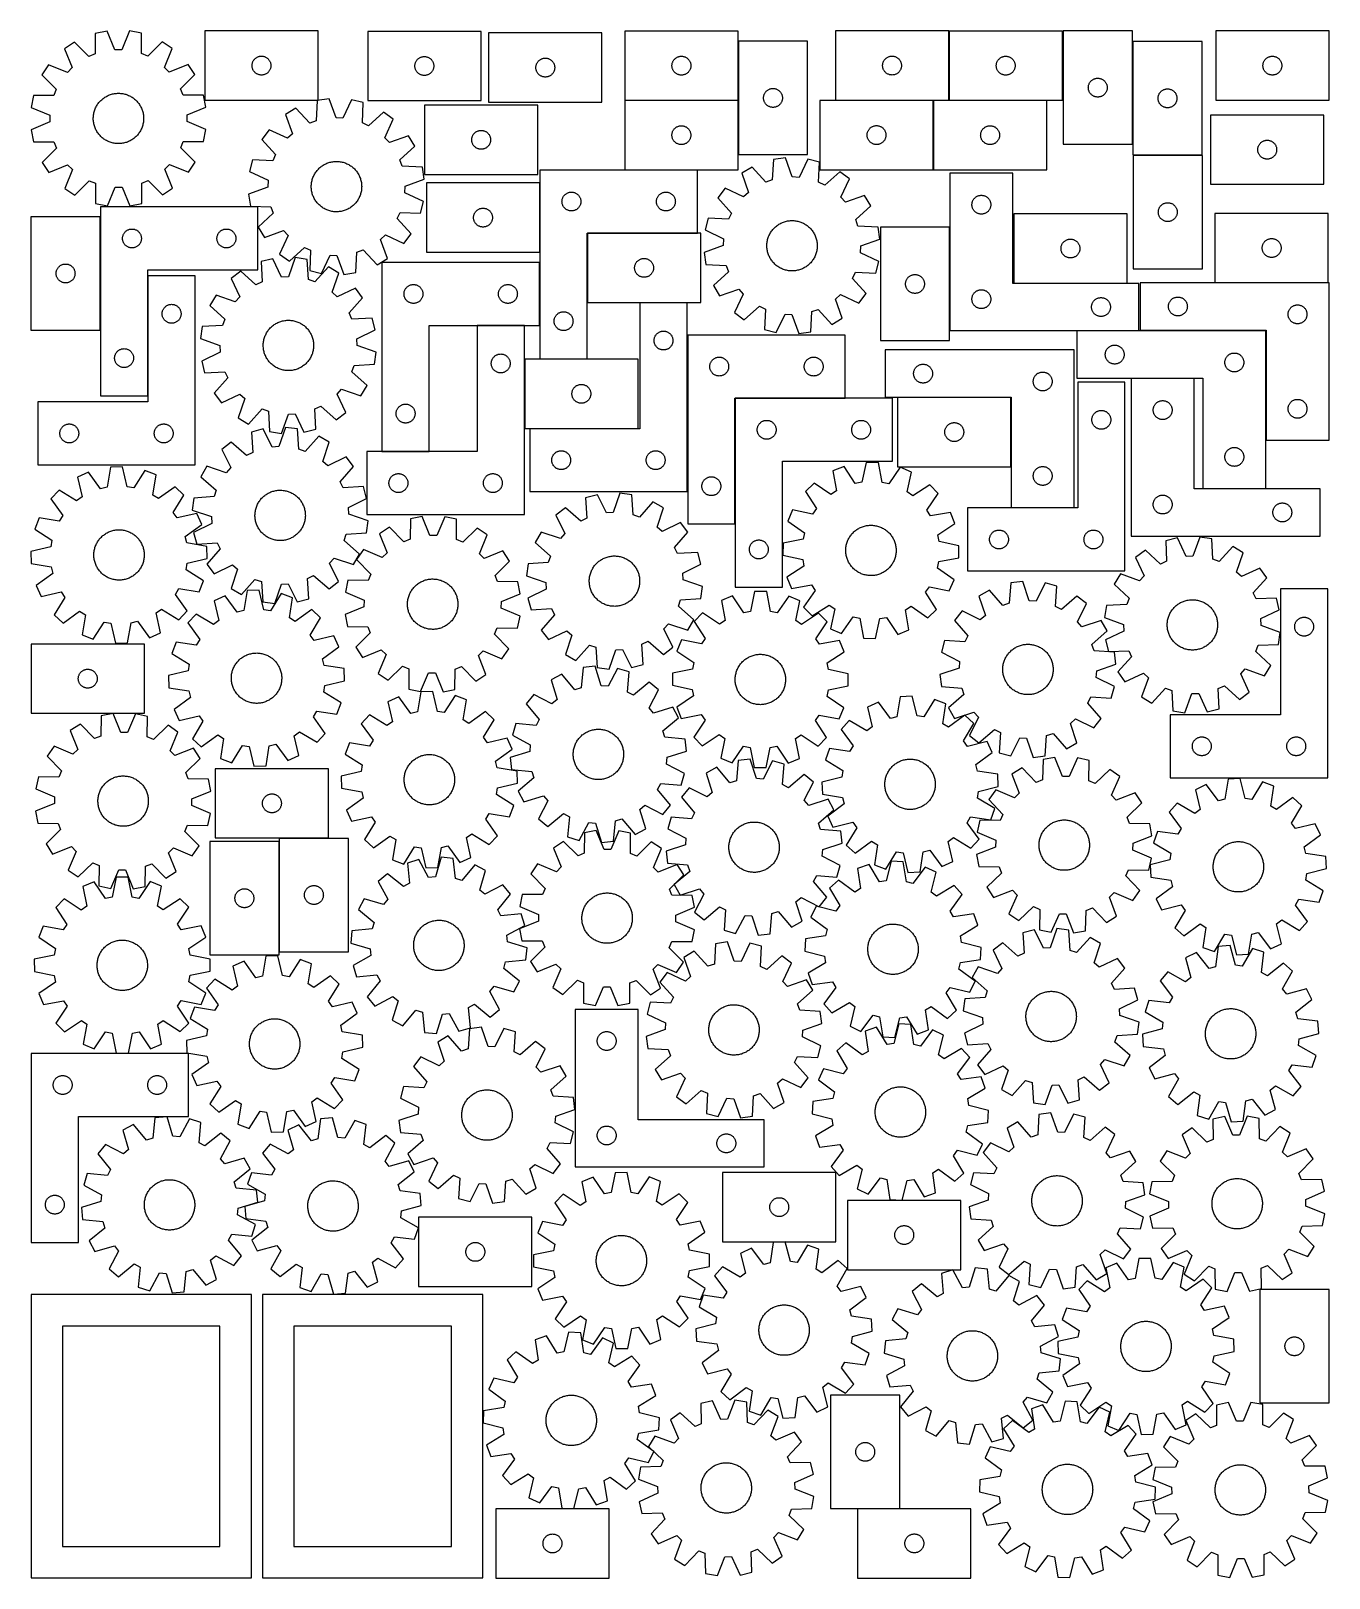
# Model space of a CAD drawing. Header units: millimetres. Extents: x 7 to 1243, y 7 to 1481.
import ezdxf

# ---------------------------------------------------------------- set-up
doc = ezdxf.new("R2010")
doc.units = ezdxf.units.MM
doc.layers.add('CUT', color=7, linetype='CONTINUOUS', true_color=0x000000)

msp = doc.modelspace()

# ---------------------------------------------------------------- linework, layer by layer
at = {"layer": 'CUT'}
for p, q in [((67.721396, 1478.322813), (67.7019, 1458.946486)), ((79.030467, 1480.601054), (67.721396, 1478.322813)), ((86.550792, 1462.743643), (79.030467, 1480.601054)), ((100.413611, 1480.653277), (92.980601, 1462.759346)), ((111.733676, 1478.430303), (100.413611, 1480.653277)), ((111.847815, 1459.054303), (111.733676, 1478.430303)), ((280.180539, 1480.690737), (172.180539, 1480.690737)), ((172.180539, 1480.690737), (172.180539, 1414.690737)), ((280.180539, 1414.690737), (280.180539, 1480.690737)), ((435.382075, 1480.316473), (327.382075, 1480.316473)), ((327.382075, 1480.316473), (327.382075, 1414.316473)), ((435.382075, 1414.316473), (435.382075, 1480.316473)), ((550.640683, 1478.77228), (442.640683, 1478.77228)), ((442.640683, 1478.77228), (442.640683, 1412.77228)), ((550.640683, 1412.77228), (550.640683, 1478.77228)), ((680.348752, 1480.596011), (572.348752, 1480.596011)), ((572.348752, 1480.596011), (572.348752, 1414.596011)), ((680.348752, 1414.596011), (680.348752, 1480.596011)), ((881.053922, 1480.697085), (773.053922, 1480.697085)), ((773.053922, 1480.697085), (773.053922, 1414.697085)), ((881.053922, 1414.697085), (881.053922, 1480.697085)), ((989.346158, 1480.596011), (881.346158, 1480.596011)), ((881.346158, 1480.596011), (881.346158, 1414.596011)), ((989.346158, 1414.596011), (989.346158, 1480.596011)), ((990.067543, 1480.689514), (990.067543, 1372.689514)), ((1056.067543, 1480.689514), (990.067543, 1480.689514)), ((1056.067543, 1372.689514), (1056.067543, 1480.689514)), ((1243.461705, 1480.650454), (1135.461705, 1480.650454)), ((1135.461705, 1480.650454), (1135.461705, 1414.650454)), ((1243.461705, 1414.650454), (1243.461705, 1480.650454)), ((47.985931, 1470.091589), (38.409557, 1463.658975)), ((38.409557, 1463.658975), (45.806544, 1445.750123)), ((61.767541, 1456.471397), (47.985931, 1470.091589)), ((92.980601, 1462.759346), (86.550792, 1462.743643)), ((131.509111, 1470.295576), (117.794193, 1456.608229)), ((141.116791, 1463.909815), (131.509111, 1470.295576)), ((133.807367, 1445.965045), (141.116791, 1463.909815)), ((746.588925, 1470.868228), (680.588925, 1470.868228)), ((680.588925, 1470.868228), (680.588925, 1362.868228)), ((746.588925, 1362.868228), (746.588925, 1470.868228)), ((1122.529156, 1470.512027), (1056.529156, 1470.512027)), ((1056.529156, 1470.512027), (1056.529156, 1362.512027)), ((1122.529156, 1362.512027), (1122.529156, 1470.512027)), ((23.326318, 1448.501881), (16.940556, 1438.894201)), ((41.271087, 1441.192458), (23.326318, 1448.501881)), ((45.806544, 1445.750123), (41.271087, 1441.192458)), ((67.7019, 1458.946486), (61.767541, 1456.471397)), ((117.794193, 1456.608229), (111.847815, 1459.054303)), ((138.365033, 1441.429588), (133.807367, 1445.965045)), ((156.273885, 1448.826575), (138.365033, 1441.429588)), ((162.706499, 1439.250201), (156.273885, 1448.826575)), ((217.180539, 1447.690737), (217.199809, 1448.279366)), ((217.199809, 1447.102109), (217.180539, 1447.690737)), ((217.199809, 1448.279366), (217.257535, 1448.865473)), ((217.257535, 1446.516002), (217.199809, 1447.102109)), ((217.257535, 1448.865473), (217.353472, 1449.44655)), ((217.353472, 1445.934925), (217.257535, 1446.516002)), ((217.353472, 1449.44655), (217.487207, 1450.020109)), ((217.487207, 1445.361366), (217.353472, 1445.934925)), ((217.487207, 1450.020109), (217.658168, 1450.583693)), ((217.658168, 1444.797782), (217.487207, 1445.361366)), ((217.658168, 1450.583693), (217.865623, 1451.134888)), ((217.865623, 1444.246587), (217.658168, 1444.797782)), ((217.865623, 1451.134888), (218.108685, 1451.671336)), ((218.108685, 1451.671336), (218.386311, 1452.190737)), ((218.386311, 1452.190737), (218.697313, 1452.690869)), ((218.697313, 1452.690869), (219.040359, 1453.16959)), ((219.040359, 1453.16959), (219.413981, 1453.62485)), ((219.413981, 1453.62485), (219.816578, 1454.054698)), ((219.816578, 1454.054698), (220.246427, 1454.457296)), ((220.246427, 1454.457296), (220.701686, 1454.830917)), ((220.701686, 1454.830917), (221.180407, 1455.173964)), ((221.180407, 1455.173964), (221.680539, 1455.484966)), ((221.680539, 1455.484966), (222.199941, 1455.762592)), ((222.199941, 1455.762592), (222.736388, 1456.005653)), ((222.736388, 1456.005653), (223.287584, 1456.213109)), ((223.287584, 1456.213109), (223.851168, 1456.38407)), ((223.851168, 1456.38407), (224.424726, 1456.517805)), ((224.424726, 1456.517805), (225.005803, 1456.613741)), ((225.005803, 1456.613741), (225.591911, 1456.671468)), ((225.591911, 1456.671468), (226.180539, 1456.690737)), ((226.180539, 1456.690737), (226.769167, 1456.671468)), ((226.769167, 1456.671468), (227.355275, 1456.613741)), ((227.355275, 1456.613741), (227.936352, 1456.517805)), ((227.936352, 1456.517805), (228.509911, 1456.38407)), ((228.509911, 1456.38407), (229.073494, 1456.213109)), ((229.073494, 1456.213109), (229.62469, 1456.005653)), ((229.62469, 1456.005653), (230.161137, 1455.762592)), ((230.161137, 1455.762592), (230.680539, 1455.484966)), ((230.680539, 1455.484966), (231.180671, 1455.173964)), ((231.180671, 1455.173964), (231.659392, 1454.830917)), ((231.659392, 1454.830917), (232.114652, 1454.457296)), ((232.114652, 1454.457296), (232.5445, 1454.054698)), ((232.5445, 1454.054698), (232.947097, 1453.62485)), ((232.947097, 1453.62485), (233.320719, 1453.16959)), ((233.320719, 1453.16959), (233.663766, 1452.690869)), ((233.663766, 1452.690869), (233.974768, 1452.190737)), ((233.974768, 1452.190737), (234.252394, 1451.671336)), ((234.252394, 1451.671336), (234.495455, 1451.134888)), ((234.495455, 1451.134888), (234.70291, 1450.583693)), ((234.70291, 1444.797782), (234.495455, 1444.246587)), ((234.70291, 1450.583693), (234.873872, 1450.020109)), ((234.873872, 1445.361366), (234.70291, 1444.797782)), ((234.873872, 1450.020109), (235.007607, 1449.44655)), ((235.007607, 1445.934925), (234.873872, 1445.361366)), ((235.007607, 1449.44655), (235.103543, 1448.865473)), ((235.103543, 1446.516002), (235.007607, 1445.934925)), ((235.103543, 1448.865473), (235.16127, 1448.279366)), ((235.16127, 1447.102109), (235.103543, 1446.516002)), ((235.16127, 1448.279366), (235.180539, 1447.690737)), ((235.180539, 1447.690737), (235.16127, 1447.102109)), ((372.382075, 1447.316473), (372.401345, 1447.905101)), ((372.401345, 1446.727845), (372.382075, 1447.316473)), ((372.401345, 1447.905101), (372.459072, 1448.491209)), ((372.459072, 1446.141737), (372.401345, 1446.727845)), ((372.459072, 1448.491209), (372.555008, 1449.072286)), ((372.555008, 1445.56066), (372.459072, 1446.141737)), ((372.555008, 1449.072286), (372.688743, 1449.645844)), ((372.688743, 1444.987101), (372.555008, 1445.56066)), ((372.688743, 1449.645844), (372.859704, 1450.209428)), ((372.859704, 1444.423518), (372.688743, 1444.987101)), ((372.859704, 1450.209428), (373.06716, 1450.760624)), ((373.06716, 1450.760624), (373.310221, 1451.297071)), ((373.310221, 1451.297071), (373.587847, 1451.816473)), ((373.587847, 1451.816473), (373.898849, 1452.316605)), ((373.898849, 1452.316605), (374.241895, 1452.795326)), ((374.241895, 1452.795326), (374.615517, 1453.250585)), ((374.615517, 1453.250585), (375.018114, 1453.680434)), ((375.018114, 1453.680434), (375.447963, 1454.083031)), ((375.447963, 1454.083031), (375.903223, 1454.456653)), ((375.903223, 1454.456653), (376.381943, 1454.799699)), ((376.381943, 1454.799699), (376.882075, 1455.110701)), ((376.882075, 1455.110701), (377.401477, 1455.388327)), ((377.401477, 1455.388327), (377.937925, 1455.631389)), ((377.937925, 1455.631389), (378.48912, 1455.838844)), ((378.48912, 1455.838844), (379.052704, 1456.009805)), ((379.052704, 1456.009805), (379.626263, 1456.14354)), ((379.626263, 1456.14354), (380.20734, 1456.239477)), ((380.20734, 1456.239477), (380.793447, 1456.297203)), ((380.793447, 1456.297203), (381.382075, 1456.316473)), ((381.382075, 1456.316473), (381.970704, 1456.297203)), ((381.970704, 1456.297203), (382.556811, 1456.239477)), ((382.556811, 1456.239477), (383.137888, 1456.14354)), ((383.137888, 1456.14354), (383.711447, 1456.009805)), ((383.711447, 1456.009805), (384.275031, 1455.838844)), ((384.275031, 1455.838844), (384.826226, 1455.631389)), ((384.826226, 1455.631389), (385.362674, 1455.388327)), ((385.362674, 1455.388327), (385.882075, 1455.110701)), ((385.882075, 1455.110701), (386.382208, 1454.799699)), ((386.382208, 1454.799699), (386.860928, 1454.456653)), ((386.860928, 1454.456653), (387.316188, 1454.083031)), ((387.316188, 1454.083031), (387.746036, 1453.680434)), ((387.746036, 1453.680434), (388.148634, 1453.250585)), ((388.148634, 1453.250585), (388.522256, 1452.795326)), ((388.522256, 1452.795326), (388.865302, 1452.316605)), ((388.865302, 1452.316605), (389.176304, 1451.816473)), ((389.176304, 1451.816473), (389.45393, 1451.297071)), ((389.45393, 1451.297071), (389.696991, 1450.760624)), ((389.696991, 1450.760624), (389.904447, 1450.209428)), ((389.904447, 1450.209428), (390.075408, 1449.645844)), ((390.075408, 1444.987101), (389.904447, 1444.423518)), ((390.075408, 1449.645844), (390.209143, 1449.072286)), ((390.209143, 1445.56066), (390.075408, 1444.987101)), ((390.209143, 1449.072286), (390.305079, 1448.491209)), ((390.305079, 1446.141737), (390.209143, 1445.56066)), ((390.305079, 1448.491209), (390.362806, 1447.905101)), ((390.362806, 1446.727845), (390.305079, 1446.141737)), ((390.362806, 1447.905101), (390.382075, 1447.316473)), ((390.382075, 1447.316473), (390.362806, 1446.727845)), ((487.640683, 1445.77228), (487.659953, 1446.360909)), ((487.659953, 1445.183652), (487.640683, 1445.77228)), ((487.659953, 1446.360909), (487.717679, 1446.947016)), ((487.717679, 1444.597545), (487.659953, 1445.183652)), ((487.717679, 1446.947016), (487.813616, 1447.528093)), ((487.813616, 1447.528093), (487.947351, 1448.101652)), ((487.947351, 1448.101652), (488.118312, 1448.665236)), ((488.118312, 1448.665236), (488.325767, 1449.216431)), ((488.325767, 1449.216431), (488.568829, 1449.752879)), ((488.568829, 1449.752879), (488.846455, 1450.27228)), ((488.846455, 1450.27228), (489.157457, 1450.772412)), ((489.157457, 1450.772412), (489.500503, 1451.251133)), ((489.500503, 1451.251133), (489.874125, 1451.706393)), ((489.874125, 1451.706393), (490.276722, 1452.136241)), ((490.276722, 1452.136241), (490.706571, 1452.538839)), ((490.706571, 1452.538839), (491.16183, 1452.91246)), ((491.16183, 1452.91246), (491.640551, 1453.255507)), ((491.640551, 1453.255507), (492.140683, 1453.566509)), ((492.140683, 1453.566509), (492.660085, 1453.844135)), ((492.660085, 1453.844135), (493.196532, 1454.087196)), ((493.196532, 1454.087196), (493.747728, 1454.294652)), ((493.747728, 1454.294652), (494.311312, 1454.465613)), ((494.311312, 1454.465613), (494.88487, 1454.599348)), ((494.88487, 1454.599348), (495.465948, 1454.695284)), ((495.465948, 1454.695284), (496.052055, 1454.753011)), ((496.052055, 1454.753011), (496.640683, 1454.77228)), ((496.640683, 1454.77228), (497.229311, 1454.753011)), ((497.229311, 1454.753011), (497.815419, 1454.695284)), ((497.815419, 1454.695284), (498.396496, 1454.599348)), ((498.396496, 1454.599348), (498.970055, 1454.465613)), ((498.970055, 1454.465613), (499.533638, 1454.294652)), ((499.533638, 1454.294652), (500.084834, 1454.087196)), ((500.084834, 1454.087196), (500.621281, 1453.844135)), ((500.621281, 1453.844135), (501.140683, 1453.566509)), ((501.140683, 1453.566509), (501.640815, 1453.255507)), ((501.640815, 1453.255507), (502.119536, 1452.91246)), ((502.119536, 1452.91246), (502.574796, 1452.538839)), ((502.574796, 1452.538839), (503.004644, 1452.136241)), ((503.004644, 1452.136241), (503.407242, 1451.706393)), ((503.407242, 1451.706393), (503.780863, 1451.251133)), ((503.780863, 1451.251133), (504.12391, 1450.772412)), ((504.12391, 1450.772412), (504.434912, 1450.27228)), ((504.434912, 1450.27228), (504.712538, 1449.752879)), ((504.712538, 1449.752879), (504.955599, 1449.216431)), ((504.955599, 1449.216431), (505.163054, 1448.665236)), ((505.163054, 1448.665236), (505.334016, 1448.101652)), ((505.334016, 1448.101652), (505.467751, 1447.528093)), ((505.467751, 1447.528093), (505.563687, 1446.947016)), ((505.563687, 1446.947016), (505.621414, 1446.360909)), ((505.621414, 1445.183652), (505.563687, 1444.597545)), ((505.621414, 1446.360909), (505.640683, 1445.77228)), ((505.640683, 1445.77228), (505.621414, 1445.183652)), ((617.348752, 1447.596011), (617.368022, 1448.184639)), ((617.368022, 1447.007383), (617.348752, 1447.596011)), ((617.368022, 1448.184639), (617.425748, 1448.770747)), ((617.425748, 1446.421275), (617.368022, 1447.007383)), ((617.425748, 1448.770747), (617.521685, 1449.351824)), ((617.521685, 1445.840198), (617.425748, 1446.421275)), ((617.521685, 1449.351824), (617.65542, 1449.925382)), ((617.65542, 1445.266639), (617.521685, 1445.840198)), ((617.65542, 1449.925382), (617.826381, 1450.488966)), ((617.826381, 1444.703056), (617.65542, 1445.266639)), ((617.826381, 1450.488966), (618.033836, 1451.040162)), ((618.033836, 1444.15186), (617.826381, 1444.703056)), ((618.033836, 1451.040162), (618.276897, 1451.576609)), ((618.276897, 1451.576609), (618.554523, 1452.096011)), ((618.554523, 1452.096011), (618.865526, 1452.596143)), ((618.865526, 1452.596143), (619.208572, 1453.074864)), ((619.208572, 1453.074864), (619.582194, 1453.530123)), ((619.582194, 1453.530123), (619.984791, 1453.959972)), ((619.984791, 1453.959972), (620.41464, 1454.362569)), ((620.41464, 1454.362569), (620.869899, 1454.736191)), ((620.869899, 1454.736191), (621.34862, 1455.079237)), ((621.34862, 1455.079237), (621.848752, 1455.390239)), ((621.848752, 1455.390239), (622.368154, 1455.667866)), ((622.368154, 1455.667866), (622.904601, 1455.910927)), ((622.904601, 1455.910927), (623.455797, 1456.118382)), ((623.455797, 1456.118382), (624.019381, 1456.289343)), ((624.019381, 1456.289343), (624.592939, 1456.423078)), ((624.592939, 1456.423078), (625.174016, 1456.519015)), ((625.174016, 1456.519015), (625.760124, 1456.576741)), ((625.760124, 1456.576741), (626.348752, 1456.596011)), ((626.348752, 1456.596011), (626.93738, 1456.576741)), ((626.93738, 1456.576741), (627.523488, 1456.519015)), ((627.523488, 1456.519015), (628.104565, 1456.423078)), ((628.104565, 1456.423078), (628.678124, 1456.289343)), ((628.678124, 1456.289343), (629.241707, 1456.118382)), ((629.241707, 1456.118382), (629.792903, 1455.910927)), ((629.792903, 1455.910927), (630.32935, 1455.667866)), ((630.32935, 1455.667866), (630.848752, 1455.390239)), ((630.848752, 1455.390239), (631.348884, 1455.079237)), ((631.348884, 1455.079237), (631.827605, 1454.736191)), ((631.827605, 1454.736191), (632.282864, 1454.362569)), ((632.282864, 1454.362569), (632.712713, 1453.959972)), ((632.712713, 1453.959972), (633.11531, 1453.530123)), ((633.11531, 1453.530123), (633.488932, 1453.074864)), ((633.488932, 1453.074864), (633.831979, 1452.596143)), ((633.831979, 1452.596143), (634.142981, 1452.096011)), ((634.142981, 1452.096011), (634.420607, 1451.576609)), ((634.420607, 1451.576609), (634.663668, 1451.040162)), ((634.663668, 1451.040162), (634.871123, 1450.488966)), ((634.871123, 1444.703056), (634.663668, 1444.15186)), ((634.871123, 1450.488966), (635.042085, 1449.925382)), ((635.042085, 1445.266639), (634.871123, 1444.703056)), ((635.042085, 1449.925382), (635.17582, 1449.351824)), ((635.17582, 1445.840198), (635.042085, 1445.266639)), ((635.17582, 1449.351824), (635.271756, 1448.770747)), ((635.271756, 1446.421275), (635.17582, 1445.840198)), ((635.271756, 1448.770747), (635.329482, 1448.184639)), ((635.329482, 1447.007383), (635.271756, 1446.421275)), ((635.329482, 1448.184639), (635.348752, 1447.596011)), ((635.348752, 1447.596011), (635.329482, 1447.007383)), ((818.053922, 1447.697085), (818.073191, 1448.285713)), ((818.073191, 1447.108457), (818.053922, 1447.697085)), ((818.073191, 1448.285713), (818.130918, 1448.871821)), ((818.130918, 1446.522349), (818.073191, 1447.108457)), ((818.130918, 1448.871821), (818.226854, 1449.452898)), ((818.226854, 1445.941272), (818.130918, 1446.522349)), ((818.226854, 1449.452898), (818.360589, 1450.026456)), ((818.360589, 1445.367714), (818.226854, 1445.941272)), ((818.360589, 1450.026456), (818.531551, 1450.59004)), ((818.531551, 1444.80413), (818.360589, 1445.367714)), ((818.531551, 1450.59004), (818.739006, 1451.141236)), ((818.739006, 1444.252934), (818.531551, 1444.80413)), ((818.739006, 1451.141236), (818.982067, 1451.677683)), ((818.982067, 1451.677683), (819.259693, 1452.197085)), ((819.259693, 1452.197085), (819.570695, 1452.697217)), ((819.570695, 1452.697217), (819.913742, 1453.175938)), ((819.913742, 1453.175938), (820.287364, 1453.631197)), ((820.287364, 1453.631197), (820.689961, 1454.061046)), ((820.689961, 1454.061046), (821.119809, 1454.463643)), ((821.119809, 1454.463643), (821.575069, 1454.837265)), ((821.575069, 1454.837265), (822.05379, 1455.180312)), ((822.05379, 1455.180312), (822.553922, 1455.491314)), ((822.553922, 1455.491314), (823.073324, 1455.76894)), ((823.073324, 1455.76894), (823.609771, 1456.012001)), ((823.609771, 1456.012001), (824.160967, 1456.219456)), ((824.160967, 1456.219456), (824.72455, 1456.390417)), ((824.72455, 1456.390417), (825.298109, 1456.524153)), ((825.298109, 1456.524153), (825.879186, 1456.620089)), ((825.879186, 1456.620089), (826.465294, 1456.677815)), ((826.465294, 1456.677815), (827.053922, 1456.697085)), ((827.053922, 1456.697085), (827.64255, 1456.677815)), ((827.64255, 1456.677815), (828.228658, 1456.620089)), ((828.228658, 1456.620089), (828.809735, 1456.524153)), ((828.809735, 1456.524153), (829.383293, 1456.390417)), ((829.383293, 1456.390417), (829.946877, 1456.219456)), ((829.946877, 1456.219456), (830.498073, 1456.012001)), ((830.498073, 1456.012001), (831.03452, 1455.76894)), ((831.03452, 1455.76894), (831.553922, 1455.491314)), ((831.553922, 1455.491314), (832.054054, 1455.180312)), ((832.054054, 1455.180312), (832.532775, 1454.837265)), ((832.532775, 1454.837265), (832.988034, 1454.463643)), ((832.988034, 1454.463643), (833.417883, 1454.061046)), ((833.417883, 1454.061046), (833.82048, 1453.631197)), ((833.82048, 1453.631197), (834.194102, 1453.175938)), ((834.194102, 1453.175938), (834.537148, 1452.697217)), ((834.537148, 1452.697217), (834.84815, 1452.197085)), ((834.84815, 1452.197085), (835.125776, 1451.677683)), ((835.125776, 1451.677683), (835.368838, 1451.141236)), ((835.368838, 1451.141236), (835.576293, 1450.59004)), ((835.576293, 1444.80413), (835.368838, 1444.252934)), ((835.576293, 1450.59004), (835.747254, 1450.026456)), ((835.747254, 1445.367714), (835.576293, 1444.80413)), ((835.747254, 1450.026456), (835.880989, 1449.452898)), ((835.880989, 1445.941272), (835.747254, 1445.367714)), ((835.880989, 1449.452898), (835.976926, 1448.871821)), ((835.976926, 1446.522349), (835.880989, 1445.941272)), ((835.976926, 1448.871821), (836.034652, 1448.285713)), ((836.034652, 1447.108457), (835.976926, 1446.522349)), ((836.034652, 1448.285713), (836.053922, 1447.697085)), ((836.053922, 1447.697085), (836.034652, 1447.108457)), ((926.346158, 1447.596011), (926.365428, 1448.184639)), ((926.365428, 1447.007383), (926.346158, 1447.596011)), ((926.365428, 1448.184639), (926.423154, 1448.770747)), ((926.423154, 1446.421275), (926.365428, 1447.007383)), ((926.423154, 1448.770747), (926.519091, 1449.351824)), ((926.519091, 1445.840198), (926.423154, 1446.421275)), ((926.519091, 1449.351824), (926.652826, 1449.925382)), ((926.652826, 1445.266639), (926.519091, 1445.840198)), ((926.652826, 1449.925382), (926.823787, 1450.488966)), ((926.823787, 1444.703056), (926.652826, 1445.266639)), ((926.823787, 1450.488966), (927.031242, 1451.040162)), ((927.031242, 1444.15186), (926.823787, 1444.703056)), ((927.031242, 1451.040162), (927.274303, 1451.576609)), ((927.274303, 1451.576609), (927.551929, 1452.096011)), ((927.551929, 1452.096011), (927.862932, 1452.596143)), ((927.862932, 1452.596143), (928.205978, 1453.074864)), ((928.205978, 1453.074864), (928.5796, 1453.530123)), ((928.5796, 1453.530123), (928.982197, 1453.959972)), ((928.982197, 1453.959972), (929.412046, 1454.362569)), ((929.412046, 1454.362569), (929.867305, 1454.736191)), ((929.867305, 1454.736191), (930.346026, 1455.079237)), ((930.346026, 1455.079237), (930.846158, 1455.390239)), ((930.846158, 1455.390239), (931.36556, 1455.667866)), ((931.36556, 1455.667866), (931.902007, 1455.910927)), ((931.902007, 1455.910927), (932.453203, 1456.118382)), ((932.453203, 1456.118382), (933.016787, 1456.289343)), ((933.016787, 1456.289343), (933.590345, 1456.423078)), ((933.590345, 1456.423078), (934.171422, 1456.519015)), ((934.171422, 1456.519015), (934.75753, 1456.576741)), ((934.75753, 1456.576741), (935.346158, 1456.596011)), ((935.346158, 1456.596011), (935.934786, 1456.576741)), ((935.934786, 1456.576741), (936.520894, 1456.519015)), ((936.520894, 1456.519015), (937.101971, 1456.423078)), ((937.101971, 1456.423078), (937.67553, 1456.289343)), ((937.67553, 1456.289343), (938.239113, 1456.118382)), ((938.239113, 1456.118382), (938.790309, 1455.910927)), ((938.790309, 1455.910927), (939.326756, 1455.667866)), ((939.326756, 1455.667866), (939.846158, 1455.390239)), ((939.846158, 1455.390239), (940.34629, 1455.079237)), ((940.34629, 1455.079237), (940.825011, 1454.736191)), ((940.825011, 1454.736191), (941.28027, 1454.362569)), ((941.28027, 1454.362569), (941.710119, 1453.959972)), ((941.710119, 1453.959972), (942.112716, 1453.530123)), ((942.112716, 1453.530123), (942.486338, 1453.074864)), ((942.486338, 1453.074864), (942.829385, 1452.596143)), ((942.829385, 1452.596143), (943.140387, 1452.096011)), ((943.140387, 1452.096011), (943.418013, 1451.576609)), ((943.418013, 1451.576609), (943.661074, 1451.040162)), ((943.661074, 1451.040162), (943.868529, 1450.488966)), ((943.868529, 1444.703056), (943.661074, 1444.15186)), ((943.868529, 1450.488966), (944.039491, 1449.925382)), ((944.039491, 1445.266639), (943.868529, 1444.703056)), ((944.039491, 1449.925382), (944.173226, 1449.351824)), ((944.173226, 1445.840198), (944.039491, 1445.266639)), ((944.173226, 1449.351824), (944.269162, 1448.770747)), ((944.269162, 1446.421275), (944.173226, 1445.840198)), ((944.269162, 1448.770747), (944.326888, 1448.184639)), ((944.326888, 1447.007383), (944.269162, 1446.421275)), ((944.326888, 1448.184639), (944.346158, 1447.596011)), ((944.346158, 1447.596011), (944.326888, 1447.007383)), ((1180.461705, 1447.650454), (1180.480975, 1448.239082)), ((1180.480975, 1447.061826), (1180.461705, 1447.650454)), ((1180.480975, 1448.239082), (1180.538702, 1448.82519)), ((1180.538702, 1446.475718), (1180.480975, 1447.061826)), ((1180.538702, 1448.82519), (1180.634638, 1449.406267)), ((1180.634638, 1445.894641), (1180.538702, 1446.475718)), ((1180.634638, 1449.406267), (1180.768373, 1449.979826)), ((1180.768373, 1445.321083), (1180.634638, 1445.894641)), ((1180.768373, 1449.979826), (1180.939334, 1450.543409)), ((1180.939334, 1444.757499), (1180.768373, 1445.321083)), ((1180.939334, 1450.543409), (1181.146789, 1451.094605)), ((1181.146789, 1444.206303), (1180.939334, 1444.757499)), ((1181.146789, 1451.094605), (1181.389851, 1451.631052)), ((1181.389851, 1451.631052), (1181.667477, 1452.150454)), ((1181.667477, 1452.150454), (1181.978479, 1452.650586)), ((1181.978479, 1452.650586), (1182.321525, 1453.129307)), ((1182.321525, 1453.129307), (1182.695147, 1453.584567)), ((1182.695147, 1453.584567), (1183.097744, 1454.014415)), ((1183.097744, 1454.014415), (1183.527593, 1454.417012)), ((1183.527593, 1454.417012), (1183.982852, 1454.790634)), ((1183.982852, 1454.790634), (1184.461573, 1455.133681)), ((1184.461573, 1455.133681), (1184.961705, 1455.444683)), ((1184.961705, 1455.444683), (1185.481107, 1455.722309)), ((1185.481107, 1455.722309), (1186.017554, 1455.96537)), ((1186.017554, 1455.96537), (1186.56875, 1456.172825)), ((1186.56875, 1456.172825), (1187.132334, 1456.343787)), ((1187.132334, 1456.343787), (1187.705892, 1456.477522)), ((1187.705892, 1456.477522), (1188.28697, 1456.573458)), ((1188.28697, 1456.573458), (1188.873077, 1456.631185)), ((1188.873077, 1456.631185), (1189.461705, 1456.650454)), ((1189.461705, 1456.650454), (1190.050333, 1456.631185)), ((1190.050333, 1456.631185), (1190.636441, 1456.573458)), ((1190.636441, 1456.573458), (1191.217518, 1456.477522)), ((1191.217518, 1456.477522), (1191.791077, 1456.343787)), ((1191.791077, 1456.343787), (1192.35466, 1456.172825)), ((1192.35466, 1456.172825), (1192.905856, 1455.96537)), ((1192.905856, 1455.96537), (1193.442303, 1455.722309)), ((1193.442303, 1455.722309), (1193.961705, 1455.444683)), ((1193.961705, 1455.444683), (1194.461837, 1455.133681)), ((1194.461837, 1455.133681), (1194.940558, 1454.790634)), ((1194.940558, 1454.790634), (1195.395818, 1454.417012)), ((1195.395818, 1454.417012), (1195.825666, 1454.014415)), ((1195.825666, 1454.014415), (1196.228264, 1453.584567)), ((1196.228264, 1453.584567), (1196.601885, 1453.129307)), ((1196.601885, 1453.129307), (1196.944932, 1452.650586)), ((1196.944932, 1452.650586), (1197.255934, 1452.150454)), ((1197.255934, 1452.150454), (1197.53356, 1451.631052)), ((1197.53356, 1451.631052), (1197.776621, 1451.094605)), ((1197.776621, 1451.094605), (1197.984076, 1450.543409)), ((1197.984076, 1444.757499), (1197.776621, 1444.206303)), ((1197.984076, 1450.543409), (1198.155038, 1449.979826)), ((1198.155038, 1445.321083), (1197.984076, 1444.757499)), ((1198.155038, 1449.979826), (1198.288773, 1449.406267)), ((1198.288773, 1445.894641), (1198.155038, 1445.321083)), ((1198.288773, 1449.406267), (1198.384709, 1448.82519)), ((1198.384709, 1446.475718), (1198.288773, 1445.894641)), ((1198.384709, 1448.82519), (1198.442436, 1448.239082)), ((1198.442436, 1447.061826), (1198.384709, 1446.475718)), ((1198.442436, 1448.239082), (1198.461705, 1447.650454)), ((1198.461705, 1447.650454), (1198.442436, 1447.061826)), ((16.940556, 1438.894201), (30.627903, 1425.179283)), ((149.086307, 1425.468591), (162.706499, 1439.250201)), ((218.108685, 1443.710139), (217.865623, 1444.246587)), ((218.386311, 1443.190737), (218.108685, 1443.710139)), ((218.697313, 1442.690605), (218.386311, 1443.190737)), ((219.040359, 1442.211885), (218.697313, 1442.690605)), ((219.413981, 1441.756625), (219.040359, 1442.211885)), ((219.816578, 1441.326776), (219.413981, 1441.756625)), ((220.246427, 1440.924179), (219.816578, 1441.326776)), ((220.701686, 1440.550557), (220.246427, 1440.924179)), ((221.180407, 1440.207511), (220.701686, 1440.550557)), ((221.680539, 1439.896509), (221.180407, 1440.207511)), ((222.199941, 1439.618883), (221.680539, 1439.896509)), ((222.736388, 1439.375822), (222.199941, 1439.618883)), ((223.287584, 1439.168366), (222.736388, 1439.375822)), ((223.851168, 1438.997405), (223.287584, 1439.168366)), ((224.424726, 1438.86367), (223.851168, 1438.997405)), ((225.005803, 1438.767734), (224.424726, 1438.86367)), ((225.591911, 1438.710007), (225.005803, 1438.767734)), ((226.180539, 1438.690737), (225.591911, 1438.710007)), ((226.769167, 1438.710007), (226.180539, 1438.690737)), ((227.355275, 1438.767734), (226.769167, 1438.710007)), ((227.936352, 1438.86367), (227.355275, 1438.767734)), ((228.509911, 1438.997405), (227.936352, 1438.86367)), ((229.073494, 1439.168366), (228.509911, 1438.997405)), ((229.62469, 1439.375822), (229.073494, 1439.168366)), ((230.161137, 1439.618883), (229.62469, 1439.375822)), ((230.680539, 1439.896509), (230.161137, 1439.618883)), ((231.180671, 1440.207511), (230.680539, 1439.896509)), ((231.659392, 1440.550557), (231.180671, 1440.207511)), ((232.114652, 1440.924179), (231.659392, 1440.550557)), ((232.5445, 1441.326776), (232.114652, 1440.924179)), ((232.947097, 1441.756625), (232.5445, 1441.326776)), ((233.320719, 1442.211885), (232.947097, 1441.756625)), ((233.663766, 1442.690605), (233.320719, 1442.211885)), ((233.974768, 1443.190737), (233.663766, 1442.690605)), ((234.252394, 1443.710139), (233.974768, 1443.190737)), ((234.495455, 1444.246587), (234.252394, 1443.710139)), ((373.06716, 1443.872322), (372.859704, 1444.423518)), ((373.310221, 1443.335875), (373.06716, 1443.872322)), ((373.587847, 1442.816473), (373.310221, 1443.335875)), ((373.898849, 1442.316341), (373.587847, 1442.816473)), ((374.241895, 1441.83762), (373.898849, 1442.316341)), ((374.615517, 1441.38236), (374.241895, 1441.83762)), ((375.018114, 1440.952512), (374.615517, 1441.38236)), ((375.447963, 1440.549915), (375.018114, 1440.952512)), ((375.903223, 1440.176293), (375.447963, 1440.549915)), ((376.381943, 1439.833246), (375.903223, 1440.176293)), ((376.882075, 1439.522244), (376.381943, 1439.833246)), ((377.401477, 1439.244618), (376.882075, 1439.522244)), ((377.937925, 1439.001557), (377.401477, 1439.244618)), ((378.48912, 1438.794102), (377.937925, 1439.001557)), ((379.052704, 1438.62314), (378.48912, 1438.794102)), ((379.626263, 1438.489405), (379.052704, 1438.62314)), ((380.20734, 1438.393469), (379.626263, 1438.489405)), ((380.793447, 1438.335743), (380.20734, 1438.393469)), ((381.382075, 1438.316473), (380.793447, 1438.335743)), ((381.970704, 1438.335743), (381.382075, 1438.316473)), ((382.556811, 1438.393469), (381.970704, 1438.335743)), ((383.137888, 1438.489405), (382.556811, 1438.393469)), ((383.711447, 1438.62314), (383.137888, 1438.489405)), ((384.275031, 1438.794102), (383.711447, 1438.62314)), ((384.826226, 1439.001557), (384.275031, 1438.794102)), ((385.362674, 1439.244618), (384.826226, 1439.001557)), ((385.882075, 1439.522244), (385.362674, 1439.244618)), ((386.382208, 1439.833246), (385.882075, 1439.522244)), ((386.860928, 1440.176293), (386.382208, 1439.833246)), ((387.316188, 1440.549915), (386.860928, 1440.176293)), ((387.746036, 1440.952512), (387.316188, 1440.549915)), ((388.148634, 1441.38236), (387.746036, 1440.952512)), ((388.522256, 1441.83762), (388.148634, 1441.38236)), ((388.865302, 1442.316341), (388.522256, 1441.83762)), ((389.176304, 1442.816473), (388.865302, 1442.316341)), ((389.45393, 1443.335875), (389.176304, 1442.816473)), ((389.696991, 1443.872322), (389.45393, 1443.335875)), ((389.904447, 1444.423518), (389.696991, 1443.872322)), ((487.813616, 1444.016467), (487.717679, 1444.597545)), ((487.947351, 1443.442909), (487.813616, 1444.016467)), ((488.118312, 1442.879325), (487.947351, 1443.442909)), ((488.325767, 1442.328129), (488.118312, 1442.879325)), ((488.568829, 1441.791682), (488.325767, 1442.328129)), ((488.846455, 1441.27228), (488.568829, 1441.791682)), ((489.157457, 1440.772148), (488.846455, 1441.27228)), ((489.500503, 1440.293428), (489.157457, 1440.772148)), ((489.874125, 1439.838168), (489.500503, 1440.293428)), ((490.276722, 1439.408319), (489.874125, 1439.838168)), ((490.706571, 1439.005722), (490.276722, 1439.408319)), ((491.16183, 1438.6321), (490.706571, 1439.005722)), ((491.640551, 1438.289054), (491.16183, 1438.6321)), ((492.140683, 1437.978052), (491.640551, 1438.289054)), ((492.660085, 1437.700426), (492.140683, 1437.978052)), ((493.196532, 1437.457365), (492.660085, 1437.700426)), ((493.747728, 1437.249909), (493.196532, 1437.457365)), ((494.311312, 1437.078948), (493.747728, 1437.249909)), ((494.88487, 1436.945213), (494.311312, 1437.078948)), ((495.465948, 1436.849277), (494.88487, 1436.945213)), ((496.052055, 1436.79155), (495.465948, 1436.849277)), ((496.640683, 1436.77228), (496.052055, 1436.79155)), ((497.229311, 1436.79155), (496.640683, 1436.77228)), ((497.815419, 1436.849277), (497.229311, 1436.79155)), ((498.396496, 1436.945213), (497.815419, 1436.849277)), ((498.970055, 1437.078948), (498.396496, 1436.945213)), ((499.533638, 1437.249909), (498.970055, 1437.078948)), ((500.084834, 1437.457365), (499.533638, 1437.249909)), ((500.621281, 1437.700426), (500.084834, 1437.457365)), ((501.140683, 1437.978052), (500.621281, 1437.700426)), ((501.640815, 1438.289054), (501.140683, 1437.978052)), ((502.119536, 1438.6321), (501.640815, 1438.289054)), ((502.574796, 1439.005722), (502.119536, 1438.6321)), ((503.004644, 1439.408319), (502.574796, 1439.005722)), ((503.407242, 1439.838168), (503.004644, 1439.408319)), ((503.780863, 1440.293428), (503.407242, 1439.838168)), ((504.12391, 1440.772148), (503.780863, 1440.293428)), ((504.434912, 1441.27228), (504.12391, 1440.772148)), ((504.712538, 1441.791682), (504.434912, 1441.27228)), ((504.955599, 1442.328129), (504.712538, 1441.791682)), ((505.163054, 1442.879325), (504.955599, 1442.328129)), ((505.334016, 1443.442909), (505.163054, 1442.879325)), ((505.467751, 1444.016467), (505.334016, 1443.442909)), ((505.563687, 1444.597545), (505.467751, 1444.016467)), ((618.276897, 1443.615413), (618.033836, 1444.15186)), ((618.554523, 1443.096011), (618.276897, 1443.615413)), ((618.865526, 1442.595879), (618.554523, 1443.096011)), ((619.208572, 1442.117158), (618.865526, 1442.595879)), ((619.582194, 1441.661899), (619.208572, 1442.117158)), ((619.984791, 1441.23205), (619.582194, 1441.661899)), ((620.41464, 1440.829453), (619.984791, 1441.23205)), ((620.869899, 1440.455831), (620.41464, 1440.829453)), ((621.34862, 1440.112784), (620.869899, 1440.455831)), ((621.848752, 1439.801782), (621.34862, 1440.112784)), ((622.368154, 1439.524156), (621.848752, 1439.801782)), ((622.904601, 1439.281095), (622.368154, 1439.524156)), ((623.455797, 1439.07364), (622.904601, 1439.281095)), ((624.019381, 1438.902678), (623.455797, 1439.07364)), ((624.592939, 1438.768943), (624.019381, 1438.902678)), ((625.174016, 1438.673007), (624.592939, 1438.768943)), ((625.760124, 1438.615281), (625.174016, 1438.673007)), ((626.348752, 1438.596011), (625.760124, 1438.615281)), ((626.93738, 1438.615281), (626.348752, 1438.596011)), ((627.523488, 1438.673007), (626.93738, 1438.615281)), ((628.104565, 1438.768943), (627.523488, 1438.673007)), ((628.678124, 1438.902678), (628.104565, 1438.768943)), ((629.241707, 1439.07364), (628.678124, 1438.902678)), ((629.792903, 1439.281095), (629.241707, 1439.07364)), ((630.32935, 1439.524156), (629.792903, 1439.281095)), ((630.848752, 1439.801782), (630.32935, 1439.524156)), ((631.348884, 1440.112784), (630.848752, 1439.801782)), ((631.827605, 1440.455831), (631.348884, 1440.112784)), ((632.282864, 1440.829453), (631.827605, 1440.455831)), ((632.712713, 1441.23205), (632.282864, 1440.829453)), ((633.11531, 1441.661899), (632.712713, 1441.23205)), ((633.488932, 1442.117158), (633.11531, 1441.661899)), ((633.831979, 1442.595879), (633.488932, 1442.117158)), ((634.142981, 1443.096011), (633.831979, 1442.595879)), ((634.420607, 1443.615413), (634.142981, 1443.096011)), ((634.663668, 1444.15186), (634.420607, 1443.615413)), ((818.982067, 1443.716487), (818.739006, 1444.252934)), ((819.259693, 1443.197085), (818.982067, 1443.716487)), ((819.570695, 1442.696953), (819.259693, 1443.197085)), ((819.913742, 1442.218232), (819.570695, 1442.696953)), ((820.287364, 1441.762973), (819.913742, 1442.218232)), ((820.689961, 1441.333124), (820.287364, 1441.762973)), ((821.119809, 1440.930527), (820.689961, 1441.333124)), ((821.575069, 1440.556905), (821.119809, 1440.930527)), ((822.05379, 1440.213859), (821.575069, 1440.556905)), ((822.553922, 1439.902856), (822.05379, 1440.213859)), ((823.073324, 1439.62523), (822.553922, 1439.902856)), ((823.609771, 1439.382169), (823.073324, 1439.62523)), ((824.160967, 1439.174714), (823.609771, 1439.382169)), ((824.72455, 1439.003753), (824.160967, 1439.174714)), ((825.298109, 1438.870018), (824.72455, 1439.003753)), ((825.879186, 1438.774081), (825.298109, 1438.870018)), ((826.465294, 1438.716355), (825.879186, 1438.774081)), ((827.053922, 1438.697085), (826.465294, 1438.716355)), ((827.64255, 1438.716355), (827.053922, 1438.697085)), ((828.228658, 1438.774081), (827.64255, 1438.716355)), ((828.809735, 1438.870018), (828.228658, 1438.774081)), ((829.383293, 1439.003753), (828.809735, 1438.870018)), ((829.946877, 1439.174714), (829.383293, 1439.003753)), ((830.498073, 1439.382169), (829.946877, 1439.174714)), ((831.03452, 1439.62523), (830.498073, 1439.382169)), ((831.553922, 1439.902856), (831.03452, 1439.62523)), ((832.054054, 1440.213859), (831.553922, 1439.902856)), ((832.532775, 1440.556905), (832.054054, 1440.213859)), ((832.988034, 1440.930527), (832.532775, 1440.556905)), ((833.417883, 1441.333124), (832.988034, 1440.930527)), ((833.82048, 1441.762973), (833.417883, 1441.333124)), ((834.194102, 1442.218232), (833.82048, 1441.762973)), ((834.537148, 1442.696953), (834.194102, 1442.218232)), ((834.84815, 1443.197085), (834.537148, 1442.696953)), ((835.125776, 1443.716487), (834.84815, 1443.197085)), ((835.368838, 1444.252934), (835.125776, 1443.716487)), ((927.274303, 1443.615413), (927.031242, 1444.15186)), ((927.551929, 1443.096011), (927.274303, 1443.615413)), ((927.862932, 1442.595879), (927.551929, 1443.096011)), ((928.205978, 1442.117158), (927.862932, 1442.595879)), ((928.5796, 1441.661899), (928.205978, 1442.117158)), ((928.982197, 1441.23205), (928.5796, 1441.661899)), ((929.412046, 1440.829453), (928.982197, 1441.23205)), ((929.867305, 1440.455831), (929.412046, 1440.829453)), ((930.346026, 1440.112784), (929.867305, 1440.455831)), ((930.846158, 1439.801782), (930.346026, 1440.112784)), ((931.36556, 1439.524156), (930.846158, 1439.801782)), ((931.902007, 1439.281095), (931.36556, 1439.524156)), ((932.453203, 1439.07364), (931.902007, 1439.281095)), ((933.016787, 1438.902678), (932.453203, 1439.07364)), ((933.590345, 1438.768943), (933.016787, 1438.902678)), ((934.171422, 1438.673007), (933.590345, 1438.768943)), ((934.75753, 1438.615281), (934.171422, 1438.673007)), ((935.346158, 1438.596011), (934.75753, 1438.615281)), ((935.934786, 1438.615281), (935.346158, 1438.596011)), ((936.520894, 1438.673007), (935.934786, 1438.615281)), ((937.101971, 1438.768943), (936.520894, 1438.673007)), ((937.67553, 1438.902678), (937.101971, 1438.768943)), ((938.239113, 1439.07364), (937.67553, 1438.902678)), ((938.790309, 1439.281095), (938.239113, 1439.07364)), ((939.326756, 1439.524156), (938.790309, 1439.281095)), ((939.846158, 1439.801782), (939.326756, 1439.524156)), ((940.34629, 1440.112784), (939.846158, 1439.801782)), ((940.825011, 1440.455831), (940.34629, 1440.112784)), ((941.28027, 1440.829453), (940.825011, 1440.455831)), ((941.710119, 1441.23205), (941.28027, 1440.829453)), ((942.112716, 1441.661899), (941.710119, 1441.23205)), ((942.486338, 1442.117158), (942.112716, 1441.661899)), ((942.829385, 1442.595879), (942.486338, 1442.117158)), ((943.140387, 1443.096011), (942.829385, 1442.595879)), ((943.418013, 1443.615413), (943.140387, 1443.096011)), ((943.661074, 1444.15186), (943.418013, 1443.615413)), ((1014.545172, 1429.58247), (1014.752627, 1430.133665)), ((1014.752627, 1430.133665), (1014.995688, 1430.670113)), ((1014.995688, 1430.670113), (1015.273314, 1431.189514)), ((1015.273314, 1431.189514), (1015.584316, 1431.689647)), ((1015.584316, 1431.689647), (1015.927363, 1432.168367)), ((1015.927363, 1432.168367), (1016.300984, 1432.623627)), ((1016.300984, 1432.623627), (1016.703582, 1433.053475)), ((1016.703582, 1433.053475), (1017.13343, 1433.456073)), ((1017.13343, 1433.456073), (1017.58869, 1433.829695)), ((1017.58869, 1433.829695), (1018.067411, 1434.172741)), ((1018.067411, 1434.172741), (1018.567543, 1434.483743)), ((1018.567543, 1434.483743), (1019.086945, 1434.761369)), ((1019.086945, 1434.761369), (1019.623392, 1435.00443)), ((1019.623392, 1435.00443), (1020.174588, 1435.211886)), ((1020.174588, 1435.211886), (1020.738171, 1435.382847)), ((1020.738171, 1435.382847), (1021.31173, 1435.516582)), ((1021.31173, 1435.516582), (1021.892807, 1435.612518)), ((1021.892807, 1435.612518), (1022.478915, 1435.670245)), ((1022.478915, 1435.670245), (1023.067543, 1435.689514)), ((1023.067543, 1435.689514), (1023.656171, 1435.670245)), ((1023.656171, 1435.670245), (1024.242278, 1435.612518)), ((1024.242278, 1435.612518), (1024.823356, 1435.516582)), ((1024.823356, 1435.516582), (1025.396914, 1435.382847)), ((1025.396914, 1435.382847), (1025.960498, 1435.211886)), ((1025.960498, 1435.211886), (1026.511694, 1435.00443)), ((1026.511694, 1435.00443), (1027.048141, 1434.761369)), ((1027.048141, 1434.761369), (1027.567543, 1434.483743)), ((1027.567543, 1434.483743), (1028.067675, 1434.172741)), ((1028.067675, 1434.172741), (1028.546396, 1433.829695)), ((1028.546396, 1433.829695), (1029.001655, 1433.456073)), ((1029.001655, 1433.456073), (1029.431504, 1433.053475)), ((1029.431504, 1433.053475), (1029.834101, 1432.623627)), ((1029.834101, 1432.623627), (1030.207723, 1432.168367)), ((1030.207723, 1432.168367), (1030.550769, 1431.689647)), ((1030.550769, 1431.689647), (1030.861771, 1431.189514)), ((1030.861771, 1431.189514), (1031.139397, 1430.670113)), ((1031.139397, 1430.670113), (1031.382459, 1430.133665)), ((1031.382459, 1430.133665), (1031.589914, 1429.58247)), ((1181.389851, 1443.669856), (1181.146789, 1444.206303)), ((1181.667477, 1443.150454), (1181.389851, 1443.669856)), ((1181.978479, 1442.650322), (1181.667477, 1443.150454)), ((1182.321525, 1442.171601), (1181.978479, 1442.650322)), ((1182.695147, 1441.716342), (1182.321525, 1442.171601)), ((1183.097744, 1441.286493), (1182.695147, 1441.716342)), ((1183.527593, 1440.883896), (1183.097744, 1441.286493)), ((1183.982852, 1440.510274), (1183.527593, 1440.883896)), ((1184.461573, 1440.167228), (1183.982852, 1440.510274)), ((1184.961705, 1439.856226), (1184.461573, 1440.167228)), ((1185.481107, 1439.5786), (1184.961705, 1439.856226)), ((1186.017554, 1439.335538), (1185.481107, 1439.5786)), ((1186.56875, 1439.128083), (1186.017554, 1439.335538)), ((1187.132334, 1438.957122), (1186.56875, 1439.128083)), ((1187.705892, 1438.823387), (1187.132334, 1438.957122)), ((1188.28697, 1438.72745), (1187.705892, 1438.823387)), ((1188.873077, 1438.669724), (1188.28697, 1438.72745)), ((1189.461705, 1438.650454), (1188.873077, 1438.669724)), ((1190.050333, 1438.669724), (1189.461705, 1438.650454)), ((1190.636441, 1438.72745), (1190.050333, 1438.669724)), ((1191.217518, 1438.823387), (1190.636441, 1438.72745)), ((1191.791077, 1438.957122), (1191.217518, 1438.823387)), ((1192.35466, 1439.128083), (1191.791077, 1438.957122)), ((1192.905856, 1439.335538), (1192.35466, 1439.128083)), ((1193.442303, 1439.5786), (1192.905856, 1439.335538)), ((1193.961705, 1439.856226), (1193.442303, 1439.5786)), ((1194.461837, 1440.167228), (1193.961705, 1439.856226)), ((1194.940558, 1440.510274), (1194.461837, 1440.167228)), ((1195.395818, 1440.883896), (1194.940558, 1440.510274)), ((1195.825666, 1441.286493), (1195.395818, 1440.883896)), ((1196.228264, 1441.716342), (1195.825666, 1441.286493)), ((1196.601885, 1442.171601), (1196.228264, 1441.716342)), ((1196.944932, 1442.650322), (1196.601885, 1442.171601)), ((1197.255934, 1443.150454), (1196.944932, 1442.650322)), ((1197.53356, 1443.669856), (1197.255934, 1443.150454)), ((1197.776621, 1444.206303), (1197.53356, 1443.669856)), ((8.805829, 1419.118766), (6.582855, 1407.798702)), ((28.18183, 1419.232905), (8.805829, 1419.118766)), ((30.627903, 1425.179283), (28.18183, 1419.232905)), ((73.923725, 1415.197548), (74.666624, 1415.835353)), ((74.666624, 1415.835353), (75.434921, 1416.442326)), ((75.434921, 1416.442326), (76.227336, 1417.017456)), ((76.227336, 1417.017456), (77.04255, 1417.559785)), ((77.04255, 1417.559785), (77.879206, 1418.068412)), ((77.879206, 1418.068412), (78.735912, 1418.542489)), ((78.735912, 1418.542489), (79.611243, 1418.981229)), ((79.611243, 1418.981229), (80.50374, 1419.383899)), ((80.50374, 1419.383899), (81.411919, 1419.749831)), ((81.411919, 1419.749831), (82.334268, 1420.078415)), ((82.334268, 1420.078415), (83.269252, 1420.369104)), ((83.269252, 1420.369104), (84.215315, 1420.621414)), ((84.215315, 1420.621414), (85.170881, 1420.834926)), ((85.170881, 1420.834926), (86.134362, 1421.009284)), ((86.134362, 1421.009284), (87.104152, 1421.144198)), ((87.104152, 1421.144198), (88.078638, 1421.239444)), ((88.078638, 1421.239444), (89.056199, 1421.294862)), ((89.056199, 1421.294862), (90.035206, 1421.310361)), ((90.035206, 1421.310361), (91.01403, 1421.285914)), ((91.01403, 1421.285914), (91.991043, 1421.221563)), ((91.991043, 1421.221563), (92.964618, 1421.117415)), ((92.964618, 1421.117415), (93.933135, 1420.973642)), ((93.933135, 1420.973642), (94.894981, 1420.790485)), ((94.894981, 1420.790485), (95.848557, 1420.568248)), ((95.848557, 1420.568248), (96.792273, 1420.3073)), ((96.792273, 1420.3073), (97.724561, 1420.008077)), ((97.724561, 1420.008077), (98.643869, 1419.671077)), ((98.643869, 1419.671077), (99.548665, 1419.296859)), ((99.548665, 1419.296859), (100.437445, 1418.886048)), ((100.437445, 1418.886048), (101.308728, 1418.439326)), ((101.308728, 1418.439326), (102.161065, 1417.957438)), ((102.161065, 1417.957438), (102.993038, 1417.441185)), ((102.993038, 1417.441185), (103.803261, 1416.891427)), ((103.803261, 1416.891427), (104.590385, 1416.309078)), ((104.590385, 1416.309078), (105.353102, 1415.695109)), ((105.353102, 1415.695109), (106.090141, 1415.05054)), ((151.561396, 1419.534232), (149.086307, 1425.468591)), ((170.937723, 1419.514736), (151.561396, 1419.534232)), ((173.215963, 1408.205665), (170.937723, 1419.514736)), ((290.553579, 1416.063758), (279.153031, 1414.299392)), ((297.258464, 1397.884459), (290.553579, 1416.063758)), ((704.588925, 1416.868228), (704.608195, 1417.456856)), ((704.608195, 1416.2796), (704.588925, 1416.868228)), ((704.608195, 1417.456856), (704.665921, 1418.042964)), ((704.665921, 1415.693493), (704.608195, 1416.2796)), ((704.665921, 1418.042964), (704.761858, 1418.624041)), ((704.761858, 1415.112415), (704.665921, 1415.693493)), ((704.761858, 1418.624041), (704.895593, 1419.1976)), ((704.895593, 1419.1976), (705.066554, 1419.761183)), ((705.066554, 1419.761183), (705.274009, 1420.312379)), ((705.274009, 1420.312379), (705.51707, 1420.848826)), ((705.51707, 1420.848826), (705.794696, 1421.368228)), ((705.794696, 1421.368228), (706.105699, 1421.86836)), ((706.105699, 1421.86836), (706.448745, 1422.347081)), ((706.448745, 1422.347081), (706.822367, 1422.802341)), ((706.822367, 1422.802341), (707.224964, 1423.232189)), ((707.224964, 1423.232189), (707.654813, 1423.634787)), ((707.654813, 1423.634787), (708.110072, 1424.008408)), ((708.110072, 1424.008408), (708.588793, 1424.351455)), ((708.588793, 1424.351455), (709.088925, 1424.662457)), ((709.088925, 1424.662457), (709.608327, 1424.940083)), ((709.608327, 1424.940083), (710.144774, 1425.183144)), ((710.144774, 1425.183144), (710.69597, 1425.390599)), ((710.69597, 1425.390599), (711.259554, 1425.561561)), ((711.259554, 1425.561561), (711.833112, 1425.695296)), ((711.833112, 1425.695296), (712.414189, 1425.791232)), ((712.414189, 1425.791232), (713.000297, 1425.848959)), ((713.000297, 1425.848959), (713.588925, 1425.868228)), ((713.588925, 1425.868228), (714.177553, 1425.848959)), ((714.177553, 1425.848959), (714.763661, 1425.791232)), ((714.763661, 1425.791232), (715.344738, 1425.695296)), ((715.344738, 1425.695296), (715.918296, 1425.561561)), ((715.918296, 1425.561561), (716.48188, 1425.390599)), ((716.48188, 1425.390599), (717.033076, 1425.183144)), ((717.033076, 1425.183144), (717.569523, 1424.940083)), ((717.569523, 1424.940083), (718.088925, 1424.662457)), ((718.088925, 1424.662457), (718.589057, 1424.351455)), ((718.589057, 1424.351455), (719.067778, 1424.008408)), ((719.067778, 1424.008408), (719.523037, 1423.634787)), ((719.523037, 1423.634787), (719.952886, 1423.232189)), ((719.952886, 1423.232189), (720.355483, 1422.802341)), ((720.355483, 1422.802341), (720.729105, 1422.347081)), ((720.729105, 1422.347081), (721.072152, 1421.86836)), ((721.072152, 1421.86836), (721.383154, 1421.368228)), ((721.383154, 1421.368228), (721.66078, 1420.848826)), ((721.66078, 1420.848826), (721.903841, 1420.312379)), ((721.903841, 1420.312379), (722.111296, 1419.761183)), ((722.111296, 1419.761183), (722.282257, 1419.1976)), ((722.282257, 1419.1976), (722.415993, 1418.624041)), ((722.415993, 1418.624041), (722.511929, 1418.042964)), ((722.511929, 1415.693493), (722.415993, 1415.112415)), ((722.511929, 1418.042964), (722.569655, 1417.456856)), ((722.569655, 1416.2796), (722.511929, 1415.693493)), ((722.569655, 1417.456856), (722.588925, 1416.868228)), ((722.588925, 1416.868228), (722.569655, 1416.2796)), ((1014.067543, 1426.689514), (1014.086812, 1427.278143)), ((1014.086812, 1426.100886), (1014.067543, 1426.689514)), ((1014.086812, 1427.278143), (1014.144539, 1427.86425)), ((1014.144539, 1425.514779), (1014.086812, 1426.100886)), ((1014.144539, 1427.86425), (1014.240475, 1428.445327)), ((1014.240475, 1424.933702), (1014.144539, 1425.514779)), ((1014.240475, 1428.445327), (1014.37421, 1429.018886)), ((1014.37421, 1424.360143), (1014.240475, 1424.933702)), ((1014.37421, 1429.018886), (1014.545172, 1429.58247)), ((1014.545172, 1423.796559), (1014.37421, 1424.360143)), ((1014.752627, 1423.245364), (1014.545172, 1423.796559)), ((1014.995688, 1422.708916), (1014.752627, 1423.245364)), ((1015.273314, 1422.189514), (1014.995688, 1422.708916)), ((1015.584316, 1421.689382), (1015.273314, 1422.189514)), ((1015.927363, 1421.210662), (1015.584316, 1421.689382)), ((1016.300984, 1420.755402), (1015.927363, 1421.210662)), ((1016.703582, 1420.325553), (1016.300984, 1420.755402)), ((1017.13343, 1419.922956), (1016.703582, 1420.325553)), ((1017.58869, 1419.549334), (1017.13343, 1419.922956)), ((1018.067411, 1419.206288), (1017.58869, 1419.549334)), ((1018.567543, 1418.895286), (1018.067411, 1419.206288)), ((1019.086945, 1418.61766), (1018.567543, 1418.895286)), ((1019.623392, 1418.374599), (1019.086945, 1418.61766)), ((1020.174588, 1418.167143), (1019.623392, 1418.374599)), ((1020.738171, 1417.996182), (1020.174588, 1418.167143)), ((1021.31173, 1417.862447), (1020.738171, 1417.996182)), ((1021.892807, 1417.766511), (1021.31173, 1417.862447)), ((1022.478915, 1417.708784), (1021.892807, 1417.766511)), ((1023.067543, 1417.689514), (1022.478915, 1417.708784)), ((1023.656171, 1417.708784), (1023.067543, 1417.689514)), ((1024.242278, 1417.766511), (1023.656171, 1417.708784)), ((1024.823356, 1417.862447), (1024.242278, 1417.766511)), ((1025.396914, 1417.996182), (1024.823356, 1417.862447)), ((1025.960498, 1418.167143), (1025.396914, 1417.996182)), ((1026.511694, 1418.374599), (1025.960498, 1418.167143)), ((1027.048141, 1418.61766), (1026.511694, 1418.374599)), ((1027.567543, 1418.895286), (1027.048141, 1418.61766)), ((1028.067675, 1419.206288), (1027.567543, 1418.895286)), ((1028.546396, 1419.549334), (1028.067675, 1419.206288)), ((1029.001655, 1419.922956), (1028.546396, 1419.549334)), ((1029.431504, 1420.325553), (1029.001655, 1419.922956)), ((1029.834101, 1420.755402), (1029.431504, 1420.325553)), ((1030.207723, 1421.210662), (1029.834101, 1420.755402)), ((1030.550769, 1421.689382), (1030.207723, 1421.210662)), ((1030.861771, 1422.189514), (1030.550769, 1421.689382)), ((1031.139397, 1422.708916), (1030.861771, 1422.189514)), ((1031.382459, 1423.245364), (1031.139397, 1422.708916)), ((1031.589914, 1423.796559), (1031.382459, 1423.245364)), ((1031.589914, 1429.58247), (1031.760875, 1429.018886)), ((1031.760875, 1424.360143), (1031.589914, 1423.796559)), ((1031.760875, 1429.018886), (1031.89461, 1428.445327)), ((1031.89461, 1424.933702), (1031.760875, 1424.360143)), ((1031.89461, 1428.445327), (1031.990547, 1427.86425)), ((1031.990547, 1425.514779), (1031.89461, 1424.933702)), ((1031.990547, 1427.86425), (1032.048273, 1427.278143)), ((1032.048273, 1426.100886), (1031.990547, 1425.514779)), ((1032.048273, 1427.278143), (1032.067543, 1426.689514)), ((1032.067543, 1426.689514), (1032.048273, 1426.100886)), ((1080.529156, 1416.512027), (1080.548426, 1417.100655)), ((1080.548426, 1415.923399), (1080.529156, 1416.512027)), ((1080.548426, 1417.100655), (1080.606153, 1417.686763)), ((1080.606153, 1415.337291), (1080.548426, 1415.923399)), ((1080.606153, 1417.686763), (1080.702089, 1418.26784)), ((1080.702089, 1414.756214), (1080.606153, 1415.337291)), ((1080.702089, 1418.26784), (1080.835824, 1418.841399)), ((1080.835824, 1418.841399), (1081.006785, 1419.404982)), ((1081.006785, 1419.404982), (1081.214241, 1419.956178)), ((1081.214241, 1419.956178), (1081.457302, 1420.492625)), ((1081.457302, 1420.492625), (1081.734928, 1421.012027)), ((1081.734928, 1421.012027), (1082.04593, 1421.512159)), ((1082.04593, 1421.512159), (1082.388976, 1421.99088)), ((1082.388976, 1421.99088), (1082.762598, 1422.446139)), ((1082.762598, 1422.446139), (1083.165195, 1422.875988)), ((1083.165195, 1422.875988), (1083.595044, 1423.278585)), ((1083.595044, 1423.278585), (1084.050304, 1423.652207)), ((1084.050304, 1423.652207), (1084.529024, 1423.995254)), ((1084.529024, 1423.995254), (1085.029156, 1424.306256)), ((1085.029156, 1424.306256), (1085.548558, 1424.583882)), ((1085.548558, 1424.583882), (1086.085005, 1424.826943)), ((1086.085005, 1424.826943), (1086.636201, 1425.034398)), ((1086.636201, 1425.034398), (1087.199785, 1425.20536)), ((1087.199785, 1425.20536), (1087.773343, 1425.339095)), ((1087.773343, 1425.339095), (1088.354421, 1425.435031)), ((1088.354421, 1425.435031), (1088.940528, 1425.492757)), ((1088.940528, 1425.492757), (1089.529156, 1425.512027)), ((1089.529156, 1425.512027), (1090.117785, 1425.492757)), ((1090.117785, 1425.492757), (1090.703892, 1425.435031)), ((1090.703892, 1425.435031), (1091.284969, 1425.339095)), ((1091.284969, 1425.339095), (1091.858528, 1425.20536)), ((1091.858528, 1425.20536), (1092.422112, 1425.034398)), ((1092.422112, 1425.034398), (1092.973307, 1424.826943)), ((1092.973307, 1424.826943), (1093.509755, 1424.583882)), ((1093.509755, 1424.583882), (1094.029156, 1424.306256)), ((1094.029156, 1424.306256), (1094.529288, 1423.995254)), ((1094.529288, 1423.995254), (1095.008009, 1423.652207)), ((1095.008009, 1423.652207), (1095.463269, 1423.278585)), ((1095.463269, 1423.278585), (1095.893117, 1422.875988)), ((1095.893117, 1422.875988), (1096.295715, 1422.446139)), ((1096.295715, 1422.446139), (1096.669336, 1421.99088)), ((1096.669336, 1421.99088), (1097.012383, 1421.512159)), ((1097.012383, 1421.512159), (1097.323385, 1421.012027)), ((1097.323385, 1421.012027), (1097.601011, 1420.492625)), ((1097.601011, 1420.492625), (1097.844072, 1419.956178)), ((1097.844072, 1419.956178), (1098.051528, 1419.404982)), ((1098.051528, 1419.404982), (1098.222489, 1418.841399)), ((1098.222489, 1418.841399), (1098.356224, 1418.26784)), ((1098.356224, 1418.26784), (1098.45216, 1417.686763)), ((1098.45216, 1415.337291), (1098.356224, 1414.756214)), ((1098.45216, 1417.686763), (1098.509887, 1417.100655)), ((1098.509887, 1415.923399), (1098.45216, 1415.337291)), ((1098.509887, 1417.100655), (1098.529156, 1416.512027)), ((1098.529156, 1416.512027), (1098.509887, 1415.923399)), ((6.582855, 1407.798702), (24.476786, 1400.365691)), ((66.061678, 1399.863452), (66.185664, 1400.8347)), ((66.185664, 1400.8347), (66.349163, 1401.800082)), ((66.349163, 1401.800082), (66.551903, 1402.757993)), ((66.551903, 1402.757993), (66.793545, 1403.706836)), ((66.793545, 1403.706836), (67.073689, 1404.645034)), ((67.073689, 1404.645034), (67.391867, 1405.571024)), ((67.391867, 1405.571024), (67.74755, 1406.483266)), ((67.74755, 1406.483266), (68.140146, 1407.38024)), ((68.140146, 1407.38024), (68.569002, 1408.260455)), ((68.569002, 1408.260455), (69.033403, 1409.122445)), ((69.033403, 1409.122445), (69.532577, 1409.964775)), ((69.532577, 1409.964775), (70.065694, 1410.786043)), ((70.065694, 1410.786043), (70.631865, 1411.584883)), ((70.631865, 1411.584883), (71.230149, 1412.359965)), ((71.230149, 1412.359965), (71.859549, 1413.109999)), ((71.859549, 1413.109999), (72.519018, 1413.833736)), ((72.519018, 1413.833736), (73.207459, 1414.529972)), ((73.207459, 1414.529972), (73.923725, 1415.197548)), ((106.090141, 1415.05054), (106.800275, 1414.376445)), ((106.800275, 1414.376445), (107.482323, 1413.673945)), ((107.482323, 1413.673945), (108.13515, 1412.94421)), ((108.13515, 1412.94421), (108.757668, 1412.188455)), ((108.757668, 1412.188455), (109.348842, 1411.407937)), ((109.348842, 1411.407937), (109.907688, 1410.603956)), ((109.907688, 1410.603956), (110.433275, 1409.777849)), ((110.433275, 1409.777849), (110.92473, 1408.930991)), ((110.92473, 1408.930991), (111.381233, 1408.064792)), ((111.381233, 1408.064792), (111.802026, 1407.180695)), ((111.802026, 1407.180695), (112.186407, 1406.280169)), ((112.186407, 1406.280169), (112.533737, 1405.364715)), ((112.533737, 1405.364715), (112.843438, 1404.435855)), ((112.843438, 1404.435855), (113.114994, 1403.495136)), ((113.114994, 1403.495136), (113.347954, 1402.544123)), ((113.347954, 1402.544123), (113.541929, 1401.5844)), ((113.541929, 1401.5844), (113.696597, 1400.617563)), ((113.696597, 1400.617563), (113.811701, 1399.645223)), ((155.358552, 1400.68534), (173.215963, 1408.205665)), ((155.374256, 1394.255531), (155.358552, 1400.68534)), ((172.180539, 1414.690737), (280.180539, 1414.690737)), ((259.065444, 1406.969286), (249.207906, 1400.976423)), ((249.207906, 1400.976423), (255.787253, 1382.751314)), ((272.216867, 1392.739652), (259.065444, 1406.969286)), ((279.153031, 1414.299392), (278.257108, 1394.943779)), ((311.917199, 1415.148707), (303.682402, 1397.609307)), ((323.125126, 1412.415968), (311.917199, 1415.148707)), ((322.362715, 1393.054637), (323.125126, 1412.415968)), ((327.382075, 1414.316473), (435.382075, 1414.316473)), ((342.512362, 1403.395067), (328.192364, 1390.342095)), ((351.821362, 1396.581258), (342.512362, 1403.395067)), ((489.522334, 1409.947332), (381.522334, 1409.947332)), ((381.522334, 1409.947332), (381.522334, 1343.947332)), ((442.640683, 1412.77228), (550.640683, 1412.77228)), ((489.522334, 1343.947332), (489.522334, 1409.947332)), ((680.304927, 1414.380194), (572.304927, 1414.380194)), ((572.304927, 1414.380194), (572.304927, 1348.380194)), ((572.348752, 1414.596011), (680.348752, 1414.596011)), ((680.304927, 1348.380194), (680.304927, 1414.380194)), ((704.895593, 1414.538857), (704.761858, 1415.112415)), ((705.066554, 1413.975273), (704.895593, 1414.538857)), ((705.274009, 1413.424077), (705.066554, 1413.975273)), ((705.51707, 1412.88763), (705.274009, 1413.424077)), ((705.794696, 1412.368228), (705.51707, 1412.88763)), ((706.105699, 1411.868096), (705.794696, 1412.368228)), ((706.448745, 1411.389375), (706.105699, 1411.868096)), ((706.822367, 1410.934116), (706.448745, 1411.389375)), ((707.224964, 1410.504267), (706.822367, 1410.934116)), ((707.654813, 1410.10167), (707.224964, 1410.504267)), ((708.110072, 1409.728048), (707.654813, 1410.10167)), ((708.588793, 1409.385002), (708.110072, 1409.728048)), ((709.088925, 1409.074), (708.588793, 1409.385002)), ((709.608327, 1408.796374), (709.088925, 1409.074)), ((710.144774, 1408.553312), (709.608327, 1408.796374)), ((710.69597, 1408.345857), (710.144774, 1408.553312)), ((711.259554, 1408.174896), (710.69597, 1408.345857)), ((711.833112, 1408.041161), (711.259554, 1408.174896)), ((712.414189, 1407.945225), (711.833112, 1408.041161)), ((713.000297, 1407.887498), (712.414189, 1407.945225)), ((713.588925, 1407.868228), (713.000297, 1407.887498)), ((714.177553, 1407.887498), (713.588925, 1407.868228)), ((714.763661, 1407.945225), (714.177553, 1407.887498)), ((715.344738, 1408.041161), (714.763661, 1407.945225)), ((715.918296, 1408.174896), (715.344738, 1408.041161)), ((716.48188, 1408.345857), (715.918296, 1408.174896)), ((717.033076, 1408.553312), (716.48188, 1408.345857)), ((717.569523, 1408.796374), (717.033076, 1408.553312)), ((718.088925, 1409.074), (717.569523, 1408.796374)), ((718.589057, 1409.385002), (718.088925, 1409.074)), ((719.067778, 1409.728048), (718.589057, 1409.385002)), ((719.523037, 1410.10167), (719.067778, 1409.728048)), ((719.952886, 1410.504267), (719.523037, 1410.10167)), ((720.355483, 1410.934116), (719.952886, 1410.504267)), ((720.729105, 1411.389375), (720.355483, 1410.934116)), ((721.072152, 1411.868096), (720.729105, 1411.389375)), ((721.383154, 1412.368228), (721.072152, 1411.868096)), ((721.66078, 1412.88763), (721.383154, 1412.368228)), ((721.903841, 1413.424077), (721.66078, 1412.88763)), ((722.111296, 1413.975273), (721.903841, 1413.424077)), ((722.282257, 1414.538857), (722.111296, 1413.975273)), ((722.415993, 1415.112415), (722.282257, 1414.538857)), ((866.255429, 1414.458804), (758.255429, 1414.458804)), ((758.255429, 1414.458804), (758.255429, 1348.458804)), ((773.053922, 1414.697085), (881.053922, 1414.697085)), ((866.255429, 1348.458804), (866.255429, 1414.458804)), ((974.475644, 1414.385073), (866.475644, 1414.385073)), ((866.475644, 1414.385073), (866.475644, 1348.385073)), ((881.346158, 1414.596011), (989.346158, 1414.596011)), ((974.475644, 1348.385073), (974.475644, 1414.385073)), ((1080.835824, 1414.182656), (1080.702089, 1414.756214)), ((1081.006785, 1413.619072), (1080.835824, 1414.182656)), ((1081.214241, 1413.067876), (1081.006785, 1413.619072)), ((1081.457302, 1412.531429), (1081.214241, 1413.067876)), ((1081.734928, 1412.012027), (1081.457302, 1412.531429)), ((1082.04593, 1411.511895), (1081.734928, 1412.012027)), ((1082.388976, 1411.033174), (1082.04593, 1411.511895)), ((1082.762598, 1410.577915), (1082.388976, 1411.033174)), ((1083.165195, 1410.148066), (1082.762598, 1410.577915)), ((1083.595044, 1409.745469), (1083.165195, 1410.148066)), ((1084.050304, 1409.371847), (1083.595044, 1409.745469)), ((1084.529024, 1409.028801), (1084.050304, 1409.371847)), ((1085.029156, 1408.717798), (1084.529024, 1409.028801)), ((1085.548558, 1408.440172), (1085.029156, 1408.717798)), ((1086.085005, 1408.197111), (1085.548558, 1408.440172)), ((1086.636201, 1407.989656), (1086.085005, 1408.197111)), ((1087.199785, 1407.818695), (1086.636201, 1407.989656)), ((1087.773343, 1407.68496), (1087.199785, 1407.818695)), ((1088.354421, 1407.589023), (1087.773343, 1407.68496)), ((1088.940528, 1407.531297), (1088.354421, 1407.589023)), ((1089.529156, 1407.512027), (1088.940528, 1407.531297)), ((1090.117785, 1407.531297), (1089.529156, 1407.512027)), ((1090.703892, 1407.589023), (1090.117785, 1407.531297)), ((1091.284969, 1407.68496), (1090.703892, 1407.589023)), ((1091.858528, 1407.818695), (1091.284969, 1407.68496)), ((1092.422112, 1407.989656), (1091.858528, 1407.818695)), ((1092.973307, 1408.197111), (1092.422112, 1407.989656)), ((1093.509755, 1408.440172), (1092.973307, 1408.197111)), ((1094.029156, 1408.717798), (1093.509755, 1408.440172)), ((1094.529288, 1409.028801), (1094.029156, 1408.717798)), ((1095.008009, 1409.371847), (1094.529288, 1409.028801)), ((1095.463269, 1409.745469), (1095.008009, 1409.371847)), ((1095.893117, 1410.148066), (1095.463269, 1409.745469)), ((1096.295715, 1410.577915), (1095.893117, 1410.148066)), ((1096.669336, 1411.033174), (1096.295715, 1410.577915)), ((1097.012383, 1411.511895), (1096.669336, 1411.033174)), ((1097.323385, 1412.012027), (1097.012383, 1411.511895)), ((1097.601011, 1412.531429), (1097.323385, 1412.012027)), ((1097.844072, 1413.067876), (1097.601011, 1412.531429)), ((1098.051528, 1413.619072), (1097.844072, 1413.067876)), ((1098.222489, 1414.182656), (1098.051528, 1413.619072)), ((1098.356224, 1414.756214), (1098.222489, 1414.182656)), ((1238.535667, 1400.556951), (1130.535667, 1400.556951)), ((1130.535667, 1400.556951), (1130.535667, 1334.556951)), ((1135.461705, 1414.650454), (1243.461705, 1414.650454)), ((1238.535667, 1334.556951), (1238.535667, 1400.556951)), ((24.49249, 1393.935882), (6.635079, 1386.415557)), ((6.635079, 1386.415557), (8.913319, 1375.106486)), ((24.476786, 1400.365691), (24.49249, 1393.935882)), ((65.928528, 1396.930713), (65.933003, 1397.909833)), ((65.963994, 1395.952226), (65.928528, 1396.930713)), ((65.933003, 1397.909833), (65.977411, 1398.887955)), ((66.039341, 1394.976), (65.963994, 1395.952226)), ((65.977411, 1398.887955), (66.061678, 1399.863452)), ((66.154445, 1394.003659), (66.039341, 1394.976)), ((66.309113, 1393.036823), (66.154445, 1394.003659)), ((66.503088, 1392.077099), (66.309113, 1393.036823)), ((66.736048, 1391.126087), (66.503088, 1392.077099)), ((67.007604, 1390.185368), (66.736048, 1391.126087)), ((67.317305, 1389.256508), (67.007604, 1390.185368)), ((67.664635, 1388.341053), (67.317305, 1389.256508)), ((68.049016, 1387.440528), (67.664635, 1388.341053)), ((68.469809, 1386.55643), (68.049016, 1387.440528)), ((68.926312, 1385.690231), (68.469809, 1386.55643)), ((111.28204, 1386.360768), (110.817639, 1385.498778)), ((111.710896, 1387.240982), (111.28204, 1386.360768)), ((112.103492, 1388.137957), (111.710896, 1387.240982)), ((112.459175, 1389.050198), (112.103492, 1388.137957)), ((112.777353, 1389.976189), (112.459175, 1389.050198)), ((113.057497, 1390.914386), (112.777353, 1389.976189)), ((113.299139, 1391.86323), (113.057497, 1390.914386)), ((113.501879, 1392.82114), (113.299139, 1391.86323)), ((113.665378, 1393.786522), (113.501879, 1392.82114)), ((113.789364, 1394.75777), (113.665378, 1393.786522)), ((113.873631, 1395.733267), (113.789364, 1394.75777)), ((113.811701, 1399.645223), (113.887048, 1398.668996)), ((113.918039, 1396.711389), (113.873631, 1395.733267)), ((113.887048, 1398.668996), (113.922514, 1397.690509)), ((113.922514, 1397.690509), (113.918039, 1396.711389)), ((173.268187, 1386.822521), (155.374256, 1394.255531)), ((171.045213, 1375.502456), (173.268187, 1386.822521)), ((233.454506, 1386.517101), (226.640697, 1377.208101)), ((251.050281, 1378.403465), (233.454506, 1386.517101)), ((278.257108, 1394.943779), (272.216867, 1392.739652)), ((303.682402, 1397.609307), (297.258464, 1397.884459)), ((328.192364, 1390.342095), (322.362715, 1393.054637)), ((343.707726, 1378.985482), (351.821362, 1396.581258)), ((433.192963, 1385.640665), (433.766521, 1385.7744)), ((433.766521, 1385.7744), (434.347599, 1385.870336)), ((434.347599, 1385.870336), (434.933706, 1385.928063)), ((434.933706, 1385.928063), (435.522334, 1385.947332)), ((435.522334, 1385.947332), (436.110962, 1385.928063)), ((436.110962, 1385.928063), (436.69707, 1385.870336)), ((436.69707, 1385.870336), (437.278147, 1385.7744)), ((437.278147, 1385.7744), (437.851706, 1385.640665)), ((618.233072, 1385.360792), (618.510698, 1385.880194)), ((618.510698, 1385.880194), (618.821701, 1386.380326)), ((618.821701, 1386.380326), (619.164747, 1386.859046)), ((619.164747, 1386.859046), (619.538369, 1387.314306)), ((619.538369, 1387.314306), (619.940966, 1387.744155)), ((619.940966, 1387.744155), (620.370815, 1388.146752)), ((620.370815, 1388.146752), (620.826074, 1388.520374)), ((620.826074, 1388.520374), (621.304795, 1388.86342)), ((621.304795, 1388.86342), (621.804927, 1389.174422)), ((621.804927, 1389.174422), (622.324329, 1389.452048)), ((622.324329, 1389.452048), (622.860776, 1389.695109)), ((622.860776, 1389.695109), (623.411972, 1389.902565)), ((623.411972, 1389.902565), (623.975556, 1390.073526)), ((623.975556, 1390.073526), (624.549114, 1390.207261)), ((624.549114, 1390.207261), (625.130191, 1390.303197)), ((625.130191, 1390.303197), (625.716299, 1390.360924)), ((625.716299, 1390.360924), (626.304927, 1390.380194)), ((626.304927, 1390.380194), (626.893555, 1390.360924)), ((626.893555, 1390.360924), (627.479663, 1390.303197)), ((627.479663, 1390.303197), (628.06074, 1390.207261)), ((628.06074, 1390.207261), (628.634298, 1390.073526)), ((628.634298, 1390.073526), (629.197882, 1389.902565)), ((629.197882, 1389.902565), (629.749078, 1389.695109)), ((629.749078, 1389.695109), (630.285525, 1389.452048)), ((630.285525, 1389.452048), (630.804927, 1389.174422)), ((630.804927, 1389.174422), (631.305059, 1388.86342)), ((631.305059, 1388.86342), (631.78378, 1388.520374)), ((631.78378, 1388.520374), (632.239039, 1388.146752)), ((632.239039, 1388.146752), (632.668888, 1387.744155)), ((632.668888, 1387.744155), (633.071485, 1387.314306)), ((633.071485, 1387.314306), (633.445107, 1386.859046)), ((633.445107, 1386.859046), (633.788154, 1386.380326)), ((633.788154, 1386.380326), (634.099156, 1385.880194)), ((634.099156, 1385.880194), (634.376782, 1385.360792)), ((804.183575, 1385.439402), (804.461201, 1385.958804)), ((804.461201, 1385.958804), (804.772203, 1386.458936)), ((804.772203, 1386.458936), (805.115249, 1386.937657)), ((805.115249, 1386.937657), (805.488871, 1387.392916)), ((805.488871, 1387.392916), (805.891468, 1387.822765)), ((805.891468, 1387.822765), (806.321317, 1388.225362)), ((806.321317, 1388.225362), (806.776576, 1388.598984)), ((806.776576, 1388.598984), (807.255297, 1388.94203)), ((807.255297, 1388.94203), (807.755429, 1389.253032)), ((807.755429, 1389.253032), (808.274831, 1389.530658)), ((808.274831, 1389.530658), (808.811278, 1389.77372)), ((808.811278, 1389.77372), (809.362474, 1389.981175)), ((809.362474, 1389.981175), (809.926058, 1390.152136)), ((809.926058, 1390.152136), (810.499616, 1390.285871)), ((810.499616, 1390.285871), (811.080694, 1390.381808)), ((811.080694, 1390.381808), (811.666801, 1390.439534)), ((811.666801, 1390.439534), (812.255429, 1390.458804)), ((812.255429, 1390.458804), (812.844058, 1390.439534)), ((812.844058, 1390.439534), (813.430165, 1390.381808)), ((813.430165, 1390.381808), (814.011242, 1390.285871)), ((814.011242, 1390.285871), (814.584801, 1390.152136)), ((814.584801, 1390.152136), (815.148385, 1389.981175)), ((815.148385, 1389.981175), (815.69958, 1389.77372)), ((815.69958, 1389.77372), (816.236028, 1389.530658)), ((816.236028, 1389.530658), (816.755429, 1389.253032)), ((816.755429, 1389.253032), (817.255561, 1388.94203)), ((817.255561, 1388.94203), (817.734282, 1388.598984)), ((817.734282, 1388.598984), (818.189542, 1388.225362)), ((818.189542, 1388.225362), (818.61939, 1387.822765)), ((818.61939, 1387.822765), (819.021988, 1387.392916)), ((819.021988, 1387.392916), (819.395609, 1386.937657)), ((819.395609, 1386.937657), (819.738656, 1386.458936)), ((819.738656, 1386.458936), (820.049658, 1385.958804)), ((820.049658, 1385.958804), (820.327284, 1385.439402)), ((912.40379, 1385.365672), (912.681416, 1385.885073)), ((912.681416, 1385.885073), (912.992418, 1386.385205)), ((912.992418, 1386.385205), (913.335464, 1386.863926)), ((913.335464, 1386.863926), (913.709086, 1387.319186)), ((913.709086, 1387.319186), (914.111683, 1387.749034)), ((914.111683, 1387.749034), (914.541532, 1388.151632)), ((914.541532, 1388.151632), (914.996791, 1388.525253)), ((914.996791, 1388.525253), (915.475512, 1388.8683)), ((915.475512, 1388.8683), (915.975644, 1389.179302)), ((915.975644, 1389.179302), (916.495046, 1389.456928)), ((916.495046, 1389.456928), (917.031493, 1389.699989)), ((917.031493, 1389.699989), (917.582689, 1389.907445)), ((917.582689, 1389.907445), (918.146273, 1390.078406)), ((918.146273, 1390.078406), (918.719831, 1390.212141)), ((918.719831, 1390.212141), (919.300908, 1390.308077)), ((919.300908, 1390.308077), (919.887016, 1390.365804)), ((919.887016, 1390.365804), (920.475644, 1390.385073)), ((920.475644, 1390.385073), (921.064272, 1390.365804)), ((921.064272, 1390.365804), (921.65038, 1390.308077)), ((921.65038, 1390.308077), (922.231457, 1390.212141)), ((922.231457, 1390.212141), (922.805016, 1390.078406)), ((922.805016, 1390.078406), (923.368599, 1389.907445)), ((923.368599, 1389.907445), (923.919795, 1389.699989)), ((923.919795, 1389.699989), (924.456242, 1389.456928)), ((924.456242, 1389.456928), (924.975644, 1389.179302)), ((924.975644, 1389.179302), (925.475776, 1388.8683)), ((925.475776, 1388.8683), (925.954497, 1388.525253)), ((925.954497, 1388.525253), (926.409757, 1388.151632)), ((926.409757, 1388.151632), (926.839605, 1387.749034)), ((926.839605, 1387.749034), (927.242202, 1387.319186)), ((927.242202, 1387.319186), (927.615824, 1386.863926)), ((927.615824, 1386.863926), (927.958871, 1386.385205)), ((927.958871, 1386.385205), (928.269873, 1385.885073)), ((928.269873, 1385.885073), (928.547499, 1385.365672)), ((8.913319, 1375.106486), (28.289646, 1375.08699)), ((28.289646, 1375.08699), (30.764735, 1369.152631)), ((69.417766, 1384.843374), (68.926312, 1385.690231)), ((69.943354, 1384.017267), (69.417766, 1384.843374)), ((70.5022, 1383.213285), (69.943354, 1384.017267)), ((71.093374, 1382.432767), (70.5022, 1383.213285)), ((71.715892, 1381.677012), (71.093374, 1382.432767)), ((72.368719, 1380.947277), (71.715892, 1381.677012)), ((73.050767, 1380.244778), (72.368719, 1380.947277)), ((73.760901, 1379.570682), (73.050767, 1380.244778)), ((74.49794, 1378.926114), (73.760901, 1379.570682)), ((75.260657, 1378.312144), (74.49794, 1378.926114)), ((76.047781, 1377.729796), (75.260657, 1378.312144)), ((76.858004, 1377.180037), (76.047781, 1377.729796)), ((77.689977, 1376.663784), (76.858004, 1377.180037)), ((78.542314, 1376.181896), (77.689977, 1376.663784)), ((79.413597, 1375.735175), (78.542314, 1376.181896)), ((80.302377, 1375.324363), (79.413597, 1375.735175)), ((81.207173, 1374.950146), (80.302377, 1375.324363)), ((82.126481, 1374.613145), (81.207173, 1374.950146)), ((83.058768, 1374.313922), (82.126481, 1374.613145)), ((84.002485, 1374.052975), (83.058768, 1374.313922)), ((84.956061, 1373.830738), (84.002485, 1374.052975)), ((85.917907, 1373.64758), (84.956061, 1373.830738)), ((86.886424, 1373.503808), (85.917907, 1373.64758)), ((87.859999, 1373.399659), (86.886424, 1373.503808)), ((88.837012, 1373.335308), (87.859999, 1373.399659)), ((89.815836, 1373.310862), (88.837012, 1373.335308)), ((90.794843, 1373.326361), (89.815836, 1373.310862)), ((91.772404, 1373.381779), (90.794843, 1373.326361)), ((92.74689, 1373.477024), (91.772404, 1373.381779)), ((93.71668, 1373.611938), (92.74689, 1373.477024)), ((94.680161, 1373.786296), (93.71668, 1373.611938)), ((95.635727, 1373.999808), (94.680161, 1373.786296)), ((96.58179, 1374.252119), (95.635727, 1373.999808)), ((97.516774, 1374.542808), (96.58179, 1374.252119)), ((98.439123, 1374.871391), (97.516774, 1374.542808)), ((99.347302, 1375.237323), (98.439123, 1374.871391)), ((100.239799, 1375.639994), (99.347302, 1375.237323)), ((101.11513, 1376.078733), (100.239799, 1375.639994)), ((101.971836, 1376.55281), (101.11513, 1376.078733)), ((102.808492, 1377.061437), (101.971836, 1376.55281)), ((103.623706, 1377.603767), (102.808492, 1377.061437)), ((104.416121, 1378.178896), (103.623706, 1377.603767)), ((105.184418, 1378.785869), (104.416121, 1378.178896)), ((105.927317, 1379.423674), (105.184418, 1378.785869)), ((106.643583, 1380.09125), (105.927317, 1379.423674)), ((107.332024, 1380.787486), (106.643583, 1380.09125)), ((107.991493, 1381.511224), (107.332024, 1380.787486)), ((108.620893, 1382.261257), (107.991493, 1381.511224)), ((109.219177, 1383.036339), (108.620893, 1382.261257)), ((109.785348, 1383.835179), (109.219177, 1383.036339)), ((110.318464, 1384.656448), (109.785348, 1383.835179)), ((110.817639, 1385.498778), (110.318464, 1384.656448)), ((149.223139, 1369.441939), (151.669212, 1375.388317)), ((151.669212, 1375.388317), (171.045213, 1375.502456)), ((226.640697, 1377.208101), (239.693668, 1362.888103)), ((255.787253, 1382.751314), (251.050281, 1378.403465)), ((348.055575, 1374.248511), (343.707726, 1378.985482)), ((366.280684, 1380.827858), (348.055575, 1374.248511)), ((372.273547, 1370.970319), (366.280684, 1380.827858)), ((426.522334, 1376.947332), (426.541604, 1377.53596)), ((426.541604, 1376.358704), (426.522334, 1376.947332)), ((426.541604, 1377.53596), (426.59933, 1378.122068)), ((426.59933, 1375.772596), (426.541604, 1376.358704)), ((426.59933, 1378.122068), (426.695267, 1378.703145)), ((426.695267, 1375.191519), (426.59933, 1375.772596)), ((426.695267, 1378.703145), (426.829002, 1379.276704)), ((426.829002, 1374.617961), (426.695267, 1375.191519)), ((426.829002, 1379.276704), (426.999963, 1379.840287)), ((426.999963, 1374.054377), (426.829002, 1374.617961)), ((426.999963, 1379.840287), (427.207418, 1380.391483)), ((427.207418, 1373.503181), (426.999963, 1374.054377)), ((427.207418, 1380.391483), (427.45048, 1380.92793)), ((427.45048, 1372.966734), (427.207418, 1373.503181)), ((427.45048, 1380.92793), (427.728106, 1381.447332)), ((427.728106, 1372.447332), (427.45048, 1372.966734)), ((427.728106, 1381.447332), (428.039108, 1381.947464)), ((428.039108, 1371.9472), (427.728106, 1372.447332)), ((428.039108, 1381.947464), (428.382154, 1382.426185)), ((428.382154, 1371.468479), (428.039108, 1371.9472)), ((428.382154, 1382.426185), (428.755776, 1382.881445)), ((428.755776, 1371.01322), (428.382154, 1371.468479)), ((428.755776, 1382.881445), (429.158373, 1383.311293)), ((429.158373, 1370.583371), (428.755776, 1371.01322)), ((429.158373, 1383.311293), (429.588222, 1383.71389)), ((429.588222, 1383.71389), (430.043481, 1384.087512)), ((430.043481, 1384.087512), (430.522202, 1384.430559)), ((430.522202, 1384.430559), (431.022334, 1384.741561)), ((431.022334, 1384.741561), (431.541736, 1385.019187)), ((431.541736, 1385.019187), (432.078183, 1385.262248)), ((432.078183, 1385.262248), (432.629379, 1385.469703)), ((432.629379, 1385.469703), (433.192963, 1385.640665)), ((437.851706, 1385.640665), (438.415289, 1385.469703)), ((438.415289, 1385.469703), (438.966485, 1385.262248)), ((438.966485, 1385.262248), (439.502932, 1385.019187)), ((439.502932, 1385.019187), (440.022334, 1384.741561)), ((440.022334, 1384.741561), (440.522466, 1384.430559)), ((440.522466, 1384.430559), (441.001187, 1384.087512)), ((441.001187, 1384.087512), (441.456447, 1383.71389)), ((441.456447, 1383.71389), (441.886295, 1383.311293)), ((441.886295, 1383.311293), (442.288893, 1382.881445)), ((442.288893, 1371.01322), (441.886295, 1370.583371)), ((442.288893, 1382.881445), (442.662514, 1382.426185)), ((442.662514, 1371.468479), (442.288893, 1371.01322)), ((442.662514, 1382.426185), (443.005561, 1381.947464)), ((443.005561, 1371.9472), (442.662514, 1371.468479)), ((443.005561, 1381.947464), (443.316563, 1381.447332)), ((443.316563, 1372.447332), (443.005561, 1371.9472)), ((443.316563, 1381.447332), (443.594189, 1380.92793)), ((443.594189, 1372.966734), (443.316563, 1372.447332)), ((443.594189, 1380.92793), (443.83725, 1380.391483)), ((443.83725, 1373.503181), (443.594189, 1372.966734)), ((443.83725, 1380.391483), (444.044705, 1379.840287)), ((444.044705, 1374.054377), (443.83725, 1373.503181)), ((444.044705, 1379.840287), (444.215667, 1379.276704)), ((444.215667, 1374.617961), (444.044705, 1374.054377)), ((444.215667, 1379.276704), (444.349402, 1378.703145)), ((444.349402, 1375.191519), (444.215667, 1374.617961)), ((444.349402, 1378.703145), (444.445338, 1378.122068)), ((444.445338, 1375.772596), (444.349402, 1375.191519)), ((444.445338, 1378.122068), (444.503065, 1377.53596)), ((444.503065, 1376.358704), (444.445338, 1375.772596)), ((444.503065, 1377.53596), (444.522334, 1376.947332)), ((444.522334, 1376.947332), (444.503065, 1376.358704)), ((617.304927, 1381.380194), (617.324197, 1381.968822)), ((617.324197, 1380.791565), (617.304927, 1381.380194)), ((617.324197, 1381.968822), (617.381923, 1382.554929)), ((617.381923, 1380.205458), (617.324197, 1380.791565)), ((617.381923, 1382.554929), (617.477859, 1383.136006)), ((617.477859, 1379.624381), (617.381923, 1380.205458)), ((617.477859, 1383.136006), (617.611595, 1383.709565)), ((617.611595, 1379.050822), (617.477859, 1379.624381)), ((617.611595, 1383.709565), (617.782556, 1384.273149)), ((617.782556, 1378.487238), (617.611595, 1379.050822)), ((617.782556, 1384.273149), (617.990011, 1384.824344)), ((617.990011, 1377.936043), (617.782556, 1378.487238)), ((617.990011, 1384.824344), (618.233072, 1385.360792)), ((618.233072, 1377.399595), (617.990011, 1377.936043)), ((618.510698, 1376.880194), (618.233072, 1377.399595)), ((618.821701, 1376.380061), (618.510698, 1376.880194)), ((619.164747, 1375.901341), (618.821701, 1376.380061)), ((619.538369, 1375.446081), (619.164747, 1375.901341)), ((619.940966, 1375.016232), (619.538369, 1375.446081)), ((620.370815, 1374.613635), (619.940966, 1375.016232)), ((620.826074, 1374.240013), (620.370815, 1374.613635)), ((621.304795, 1373.896967), (620.826074, 1374.240013)), ((621.804927, 1373.585965), (621.304795, 1373.896967)), ((622.324329, 1373.308339), (621.804927, 1373.585965)), ((622.860776, 1373.065278), (622.324329, 1373.308339)), ((623.411972, 1372.857822), (622.860776, 1373.065278)), ((623.975556, 1372.686861), (623.411972, 1372.857822)), ((624.549114, 1372.553126), (623.975556, 1372.686861)), ((625.130191, 1372.45719), (624.549114, 1372.553126)), ((625.716299, 1372.399463), (625.130191, 1372.45719)), ((626.304927, 1372.380194), (625.716299, 1372.399463)), ((626.893555, 1372.399463), (626.304927, 1372.380194)), ((627.479663, 1372.45719), (626.893555, 1372.399463)), ((628.06074, 1372.553126), (627.479663, 1372.45719)), ((628.634298, 1372.686861), (628.06074, 1372.553126)), ((629.197882, 1372.857822), (628.634298, 1372.686861)), ((629.749078, 1373.065278), (629.197882, 1372.857822)), ((630.285525, 1373.308339), (629.749078, 1373.065278)), ((630.804927, 1373.585965), (630.285525, 1373.308339)), ((631.305059, 1373.896967), (630.804927, 1373.585965)), ((631.78378, 1374.240013), (631.305059, 1373.896967)), ((632.239039, 1374.613635), (631.78378, 1374.240013)), ((632.668888, 1375.016232), (632.239039, 1374.613635)), ((633.071485, 1375.446081), (632.668888, 1375.016232)), ((633.445107, 1375.901341), (633.071485, 1375.446081)), ((633.788154, 1376.380061), (633.445107, 1375.901341)), ((634.099156, 1376.880194), (633.788154, 1376.380061)), ((634.376782, 1377.399595), (634.099156, 1376.880194)), ((634.376782, 1385.360792), (634.619843, 1384.824344)), ((634.619843, 1377.936043), (634.376782, 1377.399595)), ((634.619843, 1384.824344), (634.827298, 1384.273149)), ((634.827298, 1378.487238), (634.619843, 1377.936043)), ((634.827298, 1384.273149), (634.998259, 1383.709565)), ((634.998259, 1379.050822), (634.827298, 1378.487238)), ((634.998259, 1383.709565), (635.131995, 1383.136006)), ((635.131995, 1379.624381), (634.998259, 1379.050822)), ((635.131995, 1383.136006), (635.227931, 1382.554929)), ((635.227931, 1380.205458), (635.131995, 1379.624381)), ((635.227931, 1382.554929), (635.285657, 1381.968822)), ((635.285657, 1380.791565), (635.227931, 1380.205458)), ((635.285657, 1381.968822), (635.304927, 1381.380194)), ((635.304927, 1381.380194), (635.285657, 1380.791565)), ((803.255429, 1381.458804), (803.274699, 1382.047432)), ((803.274699, 1380.870176), (803.255429, 1381.458804)), ((803.274699, 1382.047432), (803.332426, 1382.63354)), ((803.332426, 1380.284068), (803.274699, 1380.870176)), ((803.332426, 1382.63354), (803.428362, 1383.214617)), ((803.428362, 1379.702991), (803.332426, 1380.284068)), ((803.428362, 1383.214617), (803.562097, 1383.788175)), ((803.562097, 1379.129432), (803.428362, 1379.702991)), ((803.562097, 1383.788175), (803.733058, 1384.351759)), ((803.733058, 1378.565849), (803.562097, 1379.129432)), ((803.733058, 1384.351759), (803.940514, 1384.902955)), ((803.940514, 1378.014653), (803.733058, 1378.565849)), ((803.940514, 1384.902955), (804.183575, 1385.439402)), ((804.183575, 1377.478206), (803.940514, 1378.014653)), ((804.461201, 1376.958804), (804.183575, 1377.478206)), ((804.772203, 1376.458672), (804.461201, 1376.958804)), ((805.115249, 1375.979951), (804.772203, 1376.458672)), ((805.488871, 1375.524691), (805.115249, 1375.979951)), ((805.891468, 1375.094843), (805.488871, 1375.524691)), ((806.321317, 1374.692246), (805.891468, 1375.094843)), ((806.776576, 1374.318624), (806.321317, 1374.692246)), ((807.255297, 1373.975577), (806.776576, 1374.318624)), ((807.755429, 1373.664575), (807.255297, 1373.975577)), ((808.274831, 1373.386949), (807.755429, 1373.664575)), ((808.811278, 1373.143888), (808.274831, 1373.386949)), ((809.362474, 1372.936433), (808.811278, 1373.143888)), ((809.926058, 1372.765471), (809.362474, 1372.936433)), ((810.499616, 1372.631736), (809.926058, 1372.765471)), ((811.080694, 1372.5358), (810.499616, 1372.631736)), ((811.666801, 1372.478073), (811.080694, 1372.5358)), ((812.255429, 1372.458804), (811.666801, 1372.478073)), ((812.844058, 1372.478073), (812.255429, 1372.458804)), ((813.430165, 1372.5358), (812.844058, 1372.478073)), ((814.011242, 1372.631736), (813.430165, 1372.5358)), ((814.584801, 1372.765471), (814.011242, 1372.631736)), ((815.148385, 1372.936433), (814.584801, 1372.765471)), ((815.69958, 1373.143888), (815.148385, 1372.936433)), ((816.236028, 1373.386949), (815.69958, 1373.143888)), ((816.755429, 1373.664575), (816.236028, 1373.386949)), ((817.255561, 1373.975577), (816.755429, 1373.664575)), ((817.734282, 1374.318624), (817.255561, 1373.975577)), ((818.189542, 1374.692246), (817.734282, 1374.318624)), ((818.61939, 1375.094843), (818.189542, 1374.692246)), ((819.021988, 1375.524691), (818.61939, 1375.094843)), ((819.395609, 1375.979951), (819.021988, 1375.524691)), ((819.738656, 1376.458672), (819.395609, 1375.979951)), ((820.049658, 1376.958804), (819.738656, 1376.458672)), ((820.327284, 1377.478206), (820.049658, 1376.958804)), ((820.327284, 1385.439402), (820.570345, 1384.902955)), ((820.570345, 1378.014653), (820.327284, 1377.478206)), ((820.570345, 1384.902955), (820.777801, 1384.351759)), ((820.777801, 1378.565849), (820.570345, 1378.014653)), ((820.777801, 1384.351759), (820.948762, 1383.788175)), ((820.948762, 1379.129432), (820.777801, 1378.565849)), ((820.948762, 1383.788175), (821.082497, 1383.214617)), ((821.082497, 1379.702991), (820.948762, 1379.129432)), ((821.082497, 1383.214617), (821.178433, 1382.63354)), ((821.178433, 1380.284068), (821.082497, 1379.702991)), ((821.178433, 1382.63354), (821.23616, 1382.047432)), ((821.23616, 1380.870176), (821.178433, 1380.284068)), ((821.23616, 1382.047432), (821.255429, 1381.458804)), ((821.255429, 1381.458804), (821.23616, 1380.870176)), ((911.475644, 1381.385073), (911.494914, 1381.973702)), ((911.494914, 1380.796445), (911.475644, 1381.385073)), ((911.494914, 1381.973702), (911.55264, 1382.559809)), ((911.55264, 1380.210338), (911.494914, 1380.796445)), ((911.55264, 1382.559809), (911.648577, 1383.140886)), ((911.648577, 1379.62926), (911.55264, 1380.210338)), ((911.648577, 1383.140886), (911.782312, 1383.714445)), ((911.782312, 1379.055702), (911.648577, 1379.62926)), ((911.782312, 1383.714445), (911.953273, 1384.278029)), ((911.953273, 1378.492118), (911.782312, 1379.055702)), ((911.953273, 1384.278029), (912.160728, 1384.829224)), ((912.160728, 1377.940922), (911.953273, 1378.492118)), ((912.160728, 1384.829224), (912.40379, 1385.365672)), ((912.40379, 1377.404475), (912.160728, 1377.940922)), ((912.681416, 1376.885073), (912.40379, 1377.404475)), ((912.992418, 1376.384941), (912.681416, 1376.885073)), ((913.335464, 1375.90622), (912.992418, 1376.384941)), ((913.709086, 1375.450961), (913.335464, 1375.90622)), ((914.111683, 1375.021112), (913.709086, 1375.450961)), ((914.541532, 1374.618515), (914.111683, 1375.021112)), ((914.996791, 1374.244893), (914.541532, 1374.618515)), ((915.475512, 1373.901847), (914.996791, 1374.244893)), ((915.975644, 1373.590845), (915.475512, 1373.901847)), ((916.495046, 1373.313219), (915.975644, 1373.590845)), ((917.031493, 1373.070158), (916.495046, 1373.313219)), ((917.582689, 1372.862702), (917.031493, 1373.070158)), ((918.146273, 1372.691741), (917.582689, 1372.862702)), ((918.719831, 1372.558006), (918.146273, 1372.691741)), ((919.300908, 1372.46207), (918.719831, 1372.558006)), ((919.887016, 1372.404343), (919.300908, 1372.46207)), ((920.475644, 1372.385073), (919.887016, 1372.404343)), ((921.064272, 1372.404343), (920.475644, 1372.385073)), ((921.65038, 1372.46207), (921.064272, 1372.404343)), ((922.231457, 1372.558006), (921.65038, 1372.46207)), ((922.805016, 1372.691741), (922.231457, 1372.558006)), ((923.368599, 1372.862702), (922.805016, 1372.691741)), ((923.919795, 1373.070158), (923.368599, 1372.862702)), ((924.456242, 1373.313219), (923.919795, 1373.070158)), ((924.975644, 1373.590845), (924.456242, 1373.313219)), ((925.475776, 1373.901847), (924.975644, 1373.590845)), ((925.954497, 1374.244893), (925.475776, 1373.901847)), ((926.409757, 1374.618515), (925.954497, 1374.244893)), ((926.839605, 1375.021112), (926.409757, 1374.618515)), ((927.242202, 1375.450961), (926.839605, 1375.021112)), ((927.615824, 1375.90622), (927.242202, 1375.450961)), ((927.958871, 1376.384941), (927.615824, 1375.90622)), ((928.269873, 1376.885073), (927.958871, 1376.384941)), ((928.547499, 1377.404475), (928.269873, 1376.885073)), ((928.547499, 1385.365672), (928.79056, 1384.829224)), ((928.79056, 1377.940922), (928.547499, 1377.404475)), ((928.79056, 1384.829224), (928.998015, 1384.278029)), ((928.998015, 1378.492118), (928.79056, 1377.940922)), ((928.998015, 1384.278029), (929.168977, 1383.714445)), ((929.168977, 1379.055702), (928.998015, 1378.492118)), ((929.168977, 1383.714445), (929.302712, 1383.140886)), ((929.302712, 1379.62926), (929.168977, 1379.055702)), ((929.302712, 1383.140886), (929.398648, 1382.559809)), ((929.398648, 1380.210338), (929.302712, 1379.62926)), ((929.398648, 1382.559809), (929.456374, 1381.973702)), ((929.456374, 1380.796445), (929.398648, 1380.210338)), ((929.456374, 1381.973702), (929.475644, 1381.385073)), ((929.475644, 1381.385073), (929.456374, 1380.796445)), ((990.067543, 1372.689514), (1056.067543, 1372.689514)), ((1176.013295, 1370.449907), (1176.220751, 1371.001102)), ((1176.220751, 1371.001102), (1176.463812, 1371.53755)), ((1176.463812, 1371.53755), (1176.741438, 1372.056951)), ((1176.741438, 1372.056951), (1177.05244, 1372.557083)), ((1177.05244, 1372.557083), (1177.395487, 1373.035804)), ((1177.395487, 1373.035804), (1177.769108, 1373.491064)), ((1177.769108, 1373.491064), (1178.171706, 1373.920912)), ((1178.171706, 1373.920912), (1178.601554, 1374.32351)), ((1178.601554, 1374.32351), (1179.056814, 1374.697131)), ((1179.056814, 1374.697131), (1179.535535, 1375.040178)), ((1179.535535, 1375.040178), (1180.035667, 1375.35118)), ((1180.035667, 1375.35118), (1180.555068, 1375.628806)), ((1180.555068, 1375.628806), (1181.091516, 1375.871867)), ((1181.091516, 1375.871867), (1181.642711, 1376.079323)), ((1181.642711, 1376.079323), (1182.206295, 1376.250284)), ((1182.206295, 1376.250284), (1182.779854, 1376.384019)), ((1182.779854, 1376.384019), (1183.360931, 1376.479955)), ((1183.360931, 1376.479955), (1183.947038, 1376.537682)), ((1183.947038, 1376.537682), (1184.535667, 1376.556951)), ((1184.535667, 1376.556951), (1185.124295, 1376.537682)), ((1185.124295, 1376.537682), (1185.710402, 1376.479955)), ((1185.710402, 1376.479955), (1186.29148, 1376.384019)), ((1186.29148, 1376.384019), (1186.865038, 1376.250284)), ((1186.865038, 1376.250284), (1187.428622, 1376.079323)), ((1187.428622, 1376.079323), (1187.979818, 1375.871867)), ((1187.979818, 1375.871867), (1188.516265, 1375.628806)), ((1188.516265, 1375.628806), (1189.035667, 1375.35118)), ((1189.035667, 1375.35118), (1189.535799, 1375.040178)), ((1189.535799, 1375.040178), (1190.014519, 1374.697131)), ((1190.014519, 1374.697131), (1190.469779, 1374.32351)), ((1190.469779, 1374.32351), (1190.899628, 1373.920912)), ((1190.899628, 1373.920912), (1191.302225, 1373.491064)), ((1191.302225, 1373.491064), (1191.675847, 1373.035804)), ((1191.675847, 1373.035804), (1192.018893, 1372.557083)), ((1192.018893, 1372.557083), (1192.329895, 1372.056951)), ((1192.329895, 1372.056951), (1192.607521, 1371.53755)), ((1192.607521, 1371.53755), (1192.850582, 1371.001102)), ((1192.850582, 1371.001102), (1193.058038, 1370.449907)), ((30.764735, 1369.152631), (17.144543, 1355.371021)), ((162.910486, 1355.727022), (149.223139, 1369.441939)), ((217.619795, 1357.820865), (214.887057, 1346.612939)), ((236.981127, 1357.058454), (217.619795, 1357.820865)), ((239.693668, 1362.888103), (236.981127, 1357.058454)), ((295.198058, 1356.238109), (296.173835, 1356.31907)), ((296.173835, 1356.31907), (297.152102, 1356.360163)), ((297.152102, 1356.360163), (298.131231, 1356.361319)), ((298.131231, 1356.361319), (299.109593, 1356.322538)), ((299.109593, 1356.322538), (300.085558, 1356.243882)), ((358.043912, 1357.818896), (372.273547, 1370.970319)), ((360.24804, 1351.778655), (358.043912, 1357.818896)), ((429.588222, 1370.180774), (429.158373, 1370.583371)), ((430.043481, 1369.807152), (429.588222, 1370.180774)), ((430.522202, 1369.464106), (430.043481, 1369.807152)), ((431.022334, 1369.153104), (430.522202, 1369.464106)), ((431.541736, 1368.875478), (431.022334, 1369.153104)), ((432.078183, 1368.632416), (431.541736, 1368.875478)), ((432.629379, 1368.424961), (432.078183, 1368.632416)), ((433.192963, 1368.254), (432.629379, 1368.424961)), ((433.766521, 1368.120265), (433.192963, 1368.254)), ((434.347599, 1368.024328), (433.766521, 1368.120265)), ((434.933706, 1367.966602), (434.347599, 1368.024328)), ((435.522334, 1367.947332), (434.933706, 1367.966602)), ((436.110962, 1367.966602), (435.522334, 1367.947332)), ((436.69707, 1368.024328), (436.110962, 1367.966602)), ((437.278147, 1368.120265), (436.69707, 1368.024328)), ((437.851706, 1368.254), (437.278147, 1368.120265)), ((438.415289, 1368.424961), (437.851706, 1368.254)), ((438.966485, 1368.632416), (438.415289, 1368.424961)), ((439.502932, 1368.875478), (438.966485, 1368.632416)), ((440.022334, 1369.153104), (439.502932, 1368.875478)), ((440.522466, 1369.464106), (440.022334, 1369.153104)), ((441.001187, 1369.807152), (440.522466, 1369.464106)), ((441.456447, 1370.180774), (441.001187, 1369.807152)), ((441.886295, 1370.583371), (441.456447, 1370.180774)), ((680.588925, 1362.868228), (746.588925, 1362.868228)), ((714.039995, 1358.114971), (712.959196, 1338.768801)), ((725.456879, 1359.77034), (714.039995, 1358.114971)), ((731.987779, 1341.527813), (725.456879, 1359.77034)), ((746.810782, 1358.651228), (738.408795, 1341.191302)), ((757.992089, 1355.811538), (746.810782, 1358.651228)), ((1056.529156, 1362.512027), (1122.529156, 1362.512027)), ((1122.767316, 1362.050845), (1056.767316, 1362.050845)), ((1056.767316, 1362.050845), (1056.767316, 1254.050845)), ((1122.767316, 1254.050845), (1122.767316, 1362.050845)), ((1175.535667, 1367.556951), (1175.554936, 1368.14558)), ((1175.554936, 1366.968323), (1175.535667, 1367.556951)), ((1175.554936, 1368.14558), (1175.612663, 1368.731687)), ((1175.612663, 1366.382216), (1175.554936, 1366.968323)), ((1175.612663, 1368.731687), (1175.708599, 1369.312764)), ((1175.708599, 1365.801138), (1175.612663, 1366.382216)), ((1175.708599, 1369.312764), (1175.842334, 1369.886323)), ((1175.842334, 1365.22758), (1175.708599, 1365.801138)), ((1175.842334, 1369.886323), (1176.013295, 1370.449907)), ((1176.013295, 1364.663996), (1175.842334, 1365.22758)), ((1176.220751, 1364.1128), (1176.013295, 1364.663996)), ((1176.463812, 1363.576353), (1176.220751, 1364.1128)), ((1176.741438, 1363.056951), (1176.463812, 1363.576353)), ((1177.05244, 1362.556819), (1176.741438, 1363.056951)), ((1177.395487, 1362.078098), (1177.05244, 1362.556819)), ((1177.769108, 1361.622839), (1177.395487, 1362.078098)), ((1178.171706, 1361.19299), (1177.769108, 1361.622839)), ((1178.601554, 1360.790393), (1178.171706, 1361.19299)), ((1179.056814, 1360.416771), (1178.601554, 1360.790393)), ((1179.535535, 1360.073725), (1179.056814, 1360.416771)), ((1180.035667, 1359.762723), (1179.535535, 1360.073725)), ((1180.555068, 1359.485097), (1180.035667, 1359.762723)), ((1181.091516, 1359.242036), (1180.555068, 1359.485097)), ((1181.642711, 1359.03458), (1181.091516, 1359.242036)), ((1182.206295, 1358.863619), (1181.642711, 1359.03458)), ((1182.779854, 1358.729884), (1182.206295, 1358.863619)), ((1183.360931, 1358.633948), (1182.779854, 1358.729884)), ((1183.947038, 1358.576221), (1183.360931, 1358.633948)), ((1184.535667, 1358.556951), (1183.947038, 1358.576221)), ((1185.124295, 1358.576221), (1184.535667, 1358.556951)), ((1185.710402, 1358.633948), (1185.124295, 1358.576221)), ((1186.29148, 1358.729884), (1185.710402, 1358.633948)), ((1186.865038, 1358.863619), (1186.29148, 1358.729884)), ((1187.428622, 1359.03458), (1186.865038, 1358.863619)), ((1187.979818, 1359.242036), (1187.428622, 1359.03458)), ((1188.516265, 1359.485097), (1187.979818, 1359.242036)), ((1189.035667, 1359.762723), (1188.516265, 1359.485097)), ((1189.535799, 1360.073725), (1189.035667, 1359.762723)), ((1190.014519, 1360.416771), (1189.535799, 1360.073725)), ((1190.469779, 1360.790393), (1190.014519, 1360.416771)), ((1190.899628, 1361.19299), (1190.469779, 1360.790393)), ((1191.302225, 1361.622839), (1190.899628, 1361.19299)), ((1191.675847, 1362.078098), (1191.302225, 1361.622839)), ((1192.018893, 1362.556819), (1191.675847, 1362.078098)), ((1192.329895, 1363.056951), (1192.018893, 1362.556819)), ((1192.607521, 1363.576353), (1192.329895, 1363.056951)), ((1192.850582, 1364.1128), (1192.607521, 1363.576353)), ((1193.058038, 1364.663996), (1192.850582, 1364.1128)), ((1193.058038, 1370.449907), (1193.228999, 1369.886323)), ((1193.228999, 1365.22758), (1193.058038, 1364.663996)), ((1193.228999, 1369.886323), (1193.362734, 1369.312764)), ((1193.362734, 1365.801138), (1193.228999, 1365.22758)), ((1193.362734, 1369.312764), (1193.45867, 1368.731687)), ((1193.45867, 1366.382216), (1193.362734, 1365.801138)), ((1193.45867, 1368.731687), (1193.516397, 1368.14558)), ((1193.516397, 1366.968323), (1193.45867, 1366.382216)), ((1193.516397, 1368.14558), (1193.535667, 1367.556951)), ((1193.535667, 1367.556951), (1193.516397, 1366.968323)), ((17.144543, 1355.371021), (23.577157, 1345.794647)), ((23.577157, 1345.794647), (41.486009, 1353.191635)), ((46.043675, 1348.656177), (38.734251, 1330.711408)), ((41.486009, 1353.191635), (46.043675, 1348.656177)), ((134.044498, 1348.871099), (138.579955, 1353.428765)), ((141.441485, 1330.962247), (134.044498, 1348.871099)), ((138.579955, 1353.428765), (156.524724, 1346.119341)), ((156.524724, 1346.119341), (162.910486, 1355.727022)), ((214.887057, 1346.612939), (232.426456, 1338.378141)), ((275.259773, 1340.955349), (275.62878, 1341.862282)), ((275.62878, 1341.862282), (276.034473, 1342.75341)), ((276.034473, 1342.75341), (276.476176, 1343.627248)), ((276.476176, 1343.627248), (276.953154, 1344.482343)), ((276.953154, 1344.482343), (277.464614, 1345.317271)), ((277.464614, 1345.317271), (278.009703, 1346.130643)), ((278.009703, 1346.130643), (278.587514, 1346.921104)), ((278.587514, 1346.921104), (279.197087, 1347.687339)), ((279.197087, 1347.687339), (279.837406, 1348.428073)), ((279.837406, 1348.428073), (280.507406, 1349.142072)), ((280.507406, 1349.142072), (281.205971, 1349.828149)), ((281.205971, 1349.828149), (281.931939, 1350.485162)), ((281.931939, 1350.485162), (282.684101, 1351.112017)), ((282.684101, 1351.112017), (283.461206, 1351.70767)), ((283.461206, 1351.70767), (284.26196, 1352.271131)), ((284.26196, 1352.271131), (285.085031, 1352.801461)), ((285.085031, 1352.801461), (285.929048, 1353.297778)), ((285.929048, 1353.297778), (286.792606, 1353.759256)), ((286.792606, 1353.759256), (287.674269, 1354.185126)), ((287.674269, 1354.185126), (288.572569, 1354.574681)), ((288.572569, 1354.574681), (289.486011, 1354.92727)), ((289.486011, 1354.92727), (290.413074, 1355.242308)), ((290.413074, 1355.242308), (291.352216, 1355.519271)), ((291.352216, 1355.519271), (292.301873, 1355.757696)), ((292.301873, 1355.757696), (293.260465, 1355.957188)), ((293.260465, 1355.957188), (294.226396, 1356.117415)), ((294.226396, 1356.117415), (295.198058, 1356.238109)), ((300.085558, 1356.243882), (301.057503, 1356.125484)), ((301.057503, 1356.125484), (302.02381, 1355.96754)), ((302.02381, 1355.96754), (302.98287, 1355.770314)), ((302.98287, 1355.770314), (303.933088, 1355.534133)), ((303.933088, 1355.534133), (304.872881, 1355.25939)), ((304.872881, 1355.25939), (305.800686, 1354.946543)), ((305.800686, 1354.946543), (306.714958, 1354.596112)), ((306.714958, 1354.596112), (307.614176, 1354.208682)), ((307.614176, 1354.208682), (308.496843, 1353.784896)), ((308.496843, 1353.784896), (309.361489, 1353.32546)), ((309.361489, 1353.32546), (310.206677, 1352.831138)), ((310.206677, 1352.831138), (311.030998, 1352.302754)), ((311.030998, 1352.302754), (311.833081, 1351.741187)), ((311.833081, 1351.741187), (312.611591, 1351.147371)), ((312.611591, 1351.147371), (313.365232, 1350.522295)), ((313.365232, 1350.522295), (314.09275, 1349.866999)), ((314.09275, 1349.866999), (314.792935, 1349.182574)), ((314.792935, 1349.182574), (315.464619, 1348.47016)), ((315.464619, 1348.47016), (316.106687, 1347.730941)), ((316.106687, 1347.730941), (316.718068, 1346.966148)), ((316.718068, 1346.966148), (317.297746, 1346.177054)), ((317.297746, 1346.177054), (317.844755, 1345.364973)), ((317.844755, 1345.364973), (318.358185, 1344.531256)), ((318.358185, 1344.531256), (318.837182, 1343.67729)), ((318.837182, 1343.67729), (319.280949, 1342.804498)), ((319.280949, 1342.804498), (319.688746, 1341.914331)), ((319.688746, 1341.914331), (320.059895, 1341.008272)), ((379.603653, 1350.882732), (360.24804, 1351.778655)), ((381.368019, 1339.482185), (379.603653, 1350.882732)), ((381.522334, 1343.947332), (489.522334, 1343.947332)), ((491.547293, 1348.156554), (491.547293, 1168.156554)), ((641.547293, 1348.156554), (491.547293, 1348.156554)), ((572.304927, 1348.380194), (680.304927, 1348.380194)), ((641.547293, 1288.156554), (641.547293, 1348.156554)), ((693.883296, 1350.97711), (683.968953, 1345.078696)), ((683.968953, 1345.078696), (690.373883, 1326.791562)), ((706.898173, 1336.62248), (693.883296, 1350.97711)), ((738.408795, 1341.191302), (731.987779, 1341.527813)), ((757.044742, 1336.458374), (757.992089, 1355.811538)), ((758.255429, 1348.458804), (866.255429, 1348.458804)), ((777.292258, 1346.605829), (762.84821, 1333.690261)), ((786.535736, 1339.703396), (777.292258, 1346.605829)), ((866.475644, 1348.385073), (974.475644, 1348.385073)), ((942.154874, 1345.114321), (882.154874, 1345.114321)), ((882.154874, 1345.114321), (882.154874, 1195.114321)), ((942.154874, 1240.114321), (942.154874, 1345.114321)), ((38.734251, 1330.711408), (48.341931, 1324.325646)), ((48.341931, 1324.325646), (62.056849, 1338.012993)), ((62.056849, 1338.012993), (68.003227, 1335.56692)), ((68.003227, 1335.56692), (68.117366, 1316.190919)), ((79.43743, 1313.967945), (86.870441, 1331.861876)), ((86.870441, 1331.861876), (93.30025, 1331.87758)), ((93.30025, 1331.87758), (100.820575, 1314.020169)), ((112.129646, 1316.29841), (112.149142, 1335.674736)), ((112.149142, 1335.674736), (118.083501, 1338.149826)), ((118.083501, 1338.149826), (131.865111, 1324.529633)), ((131.865111, 1324.529633), (141.441485, 1330.962247)), ((232.151305, 1331.954203), (213.972005, 1325.249318)), ((232.426456, 1338.378141), (232.151305, 1331.954203)), ((273.670029, 1332.3374), (273.688845, 1333.316349)), ((273.691158, 1331.358498), (273.670029, 1332.3374)), ((273.688845, 1333.316349), (273.747576, 1334.293716)), ((273.752198, 1330.381273), (273.691158, 1331.358498)), ((273.747576, 1334.293716), (273.846123, 1335.267874)), ((273.853046, 1329.40735), (273.752198, 1330.381273)), ((273.846123, 1335.267874), (273.984323, 1336.237201)), ((273.993536, 1328.438352), (273.853046, 1329.40735)), ((273.984323, 1336.237201), (274.161945, 1337.200085)), ((274.173432, 1327.47589), (273.993536, 1328.438352)), ((274.161945, 1337.200085), (274.378694, 1338.154923)), ((274.392437, 1326.521568), (274.173432, 1327.47589)), ((274.378694, 1338.154923), (274.634209, 1339.100125)), ((274.634209, 1339.100125), (274.928065, 1340.034118)), ((274.928065, 1340.034118), (275.259773, 1340.955349)), ((320.059895, 1341.008272), (320.393778, 1340.087828)), ((320.393778, 1340.087828), (320.68984, 1339.154531)), ((320.68984, 1339.154531), (320.947588, 1338.209935)), ((320.947588, 1338.209935), (321.166592, 1337.255612)), ((321.178079, 1327.531418), (320.96133, 1326.57658)), ((321.166592, 1337.255612), (321.346489, 1336.293151)), ((321.355702, 1328.494302), (321.178079, 1327.531418)), ((321.346489, 1336.293151), (321.486978, 1335.324152)), ((321.493901, 1329.463629), (321.355702, 1328.494302)), ((321.486978, 1335.324152), (321.587827, 1334.35023)), ((321.592448, 1330.437787), (321.493901, 1329.463629)), ((321.587827, 1334.35023), (321.648866, 1333.373005)), ((321.651179, 1331.415154), (321.592448, 1330.437787)), ((321.648866, 1333.373005), (321.669995, 1332.394103)), ((321.669995, 1332.394103), (321.651179, 1331.415154)), ((362.913568, 1326.353362), (363.18872, 1332.7773)), ((363.18872, 1332.7773), (381.368019, 1339.482185)), ((491.299495, 1335.836248), (383.299495, 1335.836248)), ((383.299495, 1335.836248), (383.299495, 1269.836248)), ((491.299495, 1269.836248), (491.299495, 1335.836248)), ((518.654338, 1326.678925), (519.217922, 1326.849886)), ((519.217922, 1326.849886), (519.791481, 1326.983621)), ((519.791481, 1326.983621), (520.372558, 1327.079557)), ((520.372558, 1327.079557), (520.958665, 1327.137284)), ((520.958665, 1327.137284), (521.547293, 1327.156554)), ((521.547293, 1327.156554), (522.135922, 1327.137284)), ((522.135922, 1327.137284), (522.722029, 1327.079557)), ((522.722029, 1327.079557), (523.303106, 1326.983621)), ((523.303106, 1326.983621), (523.876665, 1326.849886)), ((523.876665, 1326.849886), (524.440249, 1326.678925)), ((608.654338, 1326.678925), (609.217922, 1326.849886)), ((609.217922, 1326.849886), (609.791481, 1326.983621)), ((609.791481, 1326.983621), (610.372558, 1327.079557)), ((610.372558, 1327.079557), (610.958665, 1327.137284)), ((610.958665, 1327.137284), (611.547293, 1327.156554)), ((611.547293, 1327.156554), (612.135922, 1327.137284)), ((612.135922, 1327.137284), (612.722029, 1327.079557)), ((612.722029, 1327.079557), (613.303106, 1326.983621)), ((613.303106, 1326.983621), (613.876665, 1326.849886)), ((613.876665, 1326.849886), (614.440249, 1326.678925)), ((668.078132, 1330.770537), (661.175699, 1321.527059)), ((685.59559, 1322.489167), (668.078132, 1330.770537)), ((690.373883, 1326.791562), (685.59559, 1322.489167)), ((712.959196, 1338.768801), (706.898173, 1336.62248)), ((762.84821, 1333.690261), (757.044742, 1336.458374)), ((778.254366, 1322.185938), (786.535736, 1339.703396)), ((1130.535667, 1334.556951), (1238.535667, 1334.556951)), ((68.117366, 1316.190919), (79.43743, 1313.967945)), ((72.776542, 1312.968565), (72.776542, 1132.968565)), ((222.776542, 1312.968565), (72.776542, 1312.968565)), ((100.820575, 1314.020169), (112.129646, 1316.29841)), ((213.972005, 1325.249318), (215.736372, 1313.848771)), ((215.736372, 1313.848771), (235.091984, 1312.952847)), ((222.776542, 1252.968565), (222.776542, 1312.968565)), ((235.091984, 1312.952847), (237.296112, 1306.912607)), ((274.650184, 1325.576972), (274.392437, 1326.521568)), ((274.946246, 1324.643675), (274.650184, 1325.576972)), ((275.28013, 1323.723231), (274.946246, 1324.643675)), ((275.651279, 1322.817172), (275.28013, 1323.723231)), ((276.059076, 1321.927005), (275.651279, 1322.817172)), ((276.502842, 1321.054213), (276.059076, 1321.927005)), ((276.981839, 1320.200247), (276.502842, 1321.054213)), ((277.49527, 1319.36653), (276.981839, 1320.200247)), ((278.042279, 1318.554449), (277.49527, 1319.36653)), ((278.621957, 1317.765355), (278.042279, 1318.554449)), ((279.233338, 1317.000562), (278.621957, 1317.765355)), ((279.875405, 1316.261343), (279.233338, 1317.000562)), ((280.54709, 1315.548929), (279.875405, 1316.261343)), ((281.247274, 1314.864504), (280.54709, 1315.548929)), ((281.974792, 1314.209208), (281.247274, 1314.864504)), ((282.728434, 1313.584132), (281.974792, 1314.209208)), ((283.506944, 1312.990316), (282.728434, 1313.584132)), ((284.309027, 1312.428749), (283.506944, 1312.990316)), ((285.133348, 1311.900365), (284.309027, 1312.428749)), ((311.078064, 1312.460372), (310.254994, 1311.930041)), ((311.878818, 1313.023832), (311.078064, 1312.460372)), ((312.655923, 1313.619486), (311.878818, 1313.023832)), ((313.408086, 1314.246341), (312.655923, 1313.619486)), ((314.134053, 1314.903353), (313.408086, 1314.246341)), ((314.832619, 1315.589431), (314.134053, 1314.903353)), ((315.502618, 1316.30343), (314.832619, 1315.589431)), ((316.142937, 1317.044164), (315.502618, 1316.30343)), ((316.75251, 1317.810399), (316.142937, 1317.044164)), ((317.330322, 1318.60086), (316.75251, 1317.810399)), ((317.875411, 1319.414232), (317.330322, 1318.60086)), ((318.38687, 1320.24916), (317.875411, 1319.414232)), ((318.863848, 1321.104254), (318.38687, 1320.24916)), ((319.305551, 1321.978093), (318.863848, 1321.104254)), ((319.711244, 1322.86922), (319.305551, 1321.978093)), ((320.080251, 1323.776154), (319.711244, 1322.86922)), ((320.411959, 1324.697384), (320.080251, 1323.776154)), ((320.705815, 1325.631378), (320.411959, 1324.697384)), ((320.96133, 1326.57658), (320.705815, 1325.631378)), ((380.452967, 1318.118564), (362.913568, 1326.353362)), ((377.720229, 1306.910638), (380.452967, 1318.118564)), ((512.547293, 1318.156554), (512.566563, 1318.745182)), ((512.566563, 1317.567925), (512.547293, 1318.156554)), ((512.566563, 1318.745182), (512.62429, 1319.331289)), ((512.62429, 1316.981818), (512.566563, 1317.567925)), ((512.62429, 1319.331289), (512.720226, 1319.912366)), ((512.720226, 1316.400741), (512.62429, 1316.981818)), ((512.720226, 1319.912366), (512.853961, 1320.485925)), ((512.853961, 1315.827182), (512.720226, 1316.400741)), ((512.853961, 1320.485925), (513.024922, 1321.049509)), ((513.024922, 1315.263598), (512.853961, 1315.827182)), ((513.024922, 1321.049509), (513.232378, 1321.600704)), ((513.232378, 1314.712403), (513.024922, 1315.263598)), ((513.232378, 1321.600704), (513.475439, 1322.137152)), ((513.475439, 1314.175955), (513.232378, 1314.712403)), ((513.475439, 1322.137152), (513.753065, 1322.656554)), ((513.753065, 1313.656554), (513.475439, 1314.175955)), ((513.753065, 1322.656554), (514.064067, 1323.156686)), ((514.064067, 1313.156421), (513.753065, 1313.656554)), ((514.064067, 1323.156686), (514.407113, 1323.635406)), ((514.407113, 1312.677701), (514.064067, 1313.156421)), ((514.407113, 1323.635406), (514.780735, 1324.090666)), ((514.780735, 1312.222441), (514.407113, 1312.677701)), ((514.780735, 1324.090666), (515.183332, 1324.520515)), ((515.183332, 1311.792592), (514.780735, 1312.222441)), ((515.183332, 1324.520515), (515.613181, 1324.923112)), ((515.613181, 1324.923112), (516.068441, 1325.296734)), ((516.068441, 1325.296734), (516.547161, 1325.63978)), ((516.547161, 1325.63978), (517.047293, 1325.950782)), ((517.047293, 1325.950782), (517.566695, 1326.228408)), ((517.566695, 1326.228408), (518.103143, 1326.471469)), ((518.103143, 1326.471469), (518.654338, 1326.678925)), ((524.440249, 1326.678925), (524.991444, 1326.471469)), ((524.991444, 1326.471469), (525.527892, 1326.228408)), ((525.527892, 1326.228408), (526.047293, 1325.950782)), ((526.047293, 1325.950782), (526.547426, 1325.63978)), ((526.547426, 1325.63978), (527.026146, 1325.296734)), ((527.026146, 1325.296734), (527.481406, 1324.923112)), ((527.481406, 1324.923112), (527.911255, 1324.520515)), ((527.911255, 1324.520515), (528.313852, 1324.090666)), ((528.313852, 1312.222441), (527.911255, 1311.792592)), ((528.313852, 1324.090666), (528.687474, 1323.635406)), ((528.687474, 1312.677701), (528.313852, 1312.222441)), ((528.687474, 1323.635406), (529.03052, 1323.156686)), ((529.03052, 1313.156421), (528.687474, 1312.677701)), ((529.03052, 1323.156686), (529.341522, 1322.656554)), ((529.341522, 1313.656554), (529.03052, 1313.156421)), ((529.341522, 1322.656554), (529.619148, 1322.137152)), ((529.619148, 1314.175955), (529.341522, 1313.656554)), ((529.619148, 1322.137152), (529.862209, 1321.600704)), ((529.862209, 1314.712403), (529.619148, 1314.175955)), ((529.862209, 1321.600704), (530.069665, 1321.049509)), ((530.069665, 1315.263598), (529.862209, 1314.712403)), ((530.069665, 1321.049509), (530.240626, 1320.485925)), ((530.240626, 1315.827182), (530.069665, 1315.263598)), ((530.240626, 1320.485925), (530.374361, 1319.912366)), ((530.374361, 1316.400741), (530.240626, 1315.827182)), ((530.374361, 1319.912366), (530.470297, 1319.331289)), ((530.470297, 1316.981818), (530.374361, 1316.400741)), ((530.470297, 1319.331289), (530.528024, 1318.745182)), ((530.528024, 1317.567925), (530.470297, 1316.981818)), ((530.528024, 1318.745182), (530.547293, 1318.156554)), ((530.547293, 1318.156554), (530.528024, 1317.567925)), ((602.547293, 1318.156554), (602.566563, 1318.745182)), ((602.566563, 1317.567925), (602.547293, 1318.156554)), ((602.566563, 1318.745182), (602.62429, 1319.331289)), ((602.62429, 1316.981818), (602.566563, 1317.567925)), ((602.62429, 1319.331289), (602.720226, 1319.912366)), ((602.720226, 1316.400741), (602.62429, 1316.981818)), ((602.720226, 1319.912366), (602.853961, 1320.485925)), ((602.853961, 1315.827182), (602.720226, 1316.400741)), ((602.853961, 1320.485925), (603.024922, 1321.049509)), ((603.024922, 1315.263598), (602.853961, 1315.827182)), ((603.024922, 1321.049509), (603.232378, 1321.600704)), ((603.232378, 1314.712403), (603.024922, 1315.263598)), ((603.232378, 1321.600704), (603.475439, 1322.137152)), ((603.475439, 1314.175955), (603.232378, 1314.712403)), ((603.475439, 1322.137152), (603.753065, 1322.656554)), ((603.753065, 1313.656554), (603.475439, 1314.175955)), ((603.753065, 1322.656554), (604.064067, 1323.156686)), ((604.064067, 1313.156421), (603.753065, 1313.656554)), ((604.064067, 1323.156686), (604.407113, 1323.635406)), ((604.407113, 1312.677701), (604.064067, 1313.156421)), ((604.407113, 1323.635406), (604.780735, 1324.090666)), ((604.780735, 1312.222441), (604.407113, 1312.677701)), ((604.780735, 1324.090666), (605.183332, 1324.520515)), ((605.183332, 1311.792592), (604.780735, 1312.222441)), ((605.183332, 1324.520515), (605.613181, 1324.923112)), ((605.613181, 1324.923112), (606.068441, 1325.296734)), ((606.068441, 1325.296734), (606.547161, 1325.63978)), ((606.547161, 1325.63978), (607.047293, 1325.950782)), ((607.047293, 1325.950782), (607.566695, 1326.228408)), ((607.566695, 1326.228408), (608.103143, 1326.471469)), ((608.103143, 1326.471469), (608.654338, 1326.678925)), ((614.440249, 1326.678925), (614.991444, 1326.471469)), ((614.991444, 1326.471469), (615.527892, 1326.228408)), ((615.527892, 1326.228408), (616.047293, 1325.950782)), ((616.047293, 1325.950782), (616.547426, 1325.63978)), ((616.547426, 1325.63978), (617.026146, 1325.296734)), ((617.026146, 1325.296734), (617.481406, 1324.923112)), ((617.481406, 1324.923112), (617.911255, 1324.520515)), ((617.911255, 1324.520515), (618.313852, 1324.090666)), ((618.313852, 1312.222441), (617.911255, 1311.792592)), ((618.313852, 1324.090666), (618.687474, 1323.635406)), ((618.687474, 1312.677701), (618.313852, 1312.222441)), ((618.687474, 1323.635406), (619.03052, 1323.156686)), ((619.03052, 1313.156421), (618.687474, 1312.677701)), ((619.03052, 1323.156686), (619.341522, 1322.656554)), ((619.341522, 1313.656554), (619.03052, 1313.156421)), ((619.341522, 1322.656554), (619.619148, 1322.137152)), ((619.619148, 1314.175955), (619.341522, 1313.656554)), ((619.619148, 1322.137152), (619.862209, 1321.600704)), ((619.862209, 1314.712403), (619.619148, 1314.175955)), ((619.862209, 1321.600704), (620.069665, 1321.049509)), ((620.069665, 1315.263598), (619.862209, 1314.712403)), ((620.069665, 1321.049509), (620.240626, 1320.485925)), ((620.240626, 1315.827182), (620.069665, 1315.263598)), ((620.240626, 1320.485925), (620.374361, 1319.912366)), ((620.374361, 1316.400741), (620.240626, 1315.827182)), ((620.374361, 1319.912366), (620.470297, 1319.331289)), ((620.470297, 1316.981818), (620.374361, 1316.400741)), ((620.470297, 1319.331289), (620.528024, 1318.745182)), ((620.528024, 1317.567925), (620.470297, 1316.981818)), ((620.528024, 1318.745182), (620.547293, 1318.156554)), ((620.547293, 1318.156554), (620.528024, 1317.567925)), ((661.175699, 1321.527059), (674.091266, 1307.08301)), ((782.556761, 1317.407644), (778.254366, 1322.185938)), ((800.843895, 1323.812574), (782.556761, 1317.407644)), ((792.387679, 1300.883355), (806.742309, 1313.898232)), ((806.742309, 1313.898232), (800.843895, 1323.812574)), ((903.154874, 1315.114321), (903.174144, 1315.702949)), ((903.174144, 1314.525693), (903.154874, 1315.114321)), ((903.174144, 1315.702949), (903.23187, 1316.289057)), ((903.23187, 1313.939586), (903.174144, 1314.525693)), ((903.23187, 1316.289057), (903.327807, 1316.870134)), ((903.327807, 1313.358508), (903.23187, 1313.939586)), ((903.327807, 1316.870134), (903.461542, 1317.443693)), ((903.461542, 1312.78495), (903.327807, 1313.358508)), ((903.461542, 1317.443693), (903.632503, 1318.007276)), ((903.632503, 1312.221366), (903.461542, 1312.78495)), ((903.632503, 1318.007276), (903.839958, 1318.558472)), ((903.839958, 1311.67017), (903.632503, 1312.221366)), ((903.839958, 1318.558472), (904.08302, 1319.094919)), ((904.08302, 1319.094919), (904.360646, 1319.614321)), ((904.360646, 1319.614321), (904.671648, 1320.114453)), ((904.671648, 1320.114453), (905.014694, 1320.593174)), ((905.014694, 1320.593174), (905.388316, 1321.048434)), ((905.388316, 1321.048434), (905.790913, 1321.478282)), ((905.790913, 1321.478282), (906.220762, 1321.88088)), ((906.220762, 1321.88088), (906.676021, 1322.254501)), ((906.676021, 1322.254501), (907.154742, 1322.597548)), ((907.154742, 1322.597548), (907.654874, 1322.90855)), ((907.654874, 1322.90855), (908.174276, 1323.186176)), ((908.174276, 1323.186176), (908.710723, 1323.429237)), ((908.710723, 1323.429237), (909.261919, 1323.636692)), ((909.261919, 1323.636692), (909.825503, 1323.807654)), ((909.825503, 1323.807654), (910.399061, 1323.941389)), ((910.399061, 1323.941389), (910.980138, 1324.037325)), ((910.980138, 1324.037325), (911.566246, 1324.095052)), ((911.566246, 1324.095052), (912.154874, 1324.114321)), ((912.154874, 1324.114321), (912.743502, 1324.095052)), ((912.743502, 1324.095052), (913.32961, 1324.037325)), ((913.32961, 1324.037325), (913.910687, 1323.941389)), ((913.910687, 1323.941389), (914.484246, 1323.807654)), ((914.484246, 1323.807654), (915.047829, 1323.636692)), ((915.047829, 1323.636692), (915.599025, 1323.429237)), ((915.599025, 1323.429237), (916.135472, 1323.186176)), ((916.135472, 1323.186176), (916.654874, 1322.90855)), ((916.654874, 1322.90855), (917.155006, 1322.597548)), ((917.155006, 1322.597548), (917.633727, 1322.254501)), ((917.633727, 1322.254501), (918.088987, 1321.88088)), ((918.088987, 1321.88088), (918.518835, 1321.478282)), ((918.518835, 1321.478282), (918.921432, 1321.048434)), ((918.921432, 1321.048434), (919.295054, 1320.593174)), ((919.295054, 1320.593174), (919.638101, 1320.114453)), ((919.638101, 1320.114453), (919.949103, 1319.614321)), ((919.949103, 1319.614321), (920.226729, 1319.094919)), ((920.226729, 1319.094919), (920.46979, 1318.558472)), ((920.46979, 1318.558472), (920.677245, 1318.007276)), ((920.677245, 1312.221366), (920.46979, 1311.67017)), ((920.677245, 1318.007276), (920.848207, 1317.443693)), ((920.848207, 1312.78495), (920.677245, 1312.221366)), ((920.848207, 1317.443693), (920.981942, 1316.870134)), ((920.981942, 1313.358508), (920.848207, 1312.78495)), ((920.981942, 1316.870134), (921.077878, 1316.289057)), ((921.077878, 1313.939586), (920.981942, 1313.358508)), ((921.077878, 1316.289057), (921.135604, 1315.702949)), ((921.135604, 1314.525693), (921.077878, 1313.939586)), ((921.135604, 1315.702949), (921.154874, 1315.114321)), ((921.154874, 1315.114321), (921.135604, 1314.525693)), ((1081.4524, 1311.494996), (1081.695461, 1312.031444)), ((1081.695461, 1312.031444), (1081.973087, 1312.550845)), ((1081.973087, 1312.550845), (1082.284089, 1313.050978)), ((1082.284089, 1313.050978), (1082.627135, 1313.529698)), ((1082.627135, 1313.529698), (1083.000757, 1313.984958)), ((1083.000757, 1313.984958), (1083.403355, 1314.414806)), ((1083.403355, 1314.414806), (1083.833203, 1314.817404)), ((1083.833203, 1314.817404), (1084.288463, 1315.191026)), ((1084.288463, 1315.191026), (1084.767183, 1315.534072)), ((1084.767183, 1315.534072), (1085.267316, 1315.845074)), ((1085.267316, 1315.845074), (1085.786717, 1316.1227)), ((1085.786717, 1316.1227), (1086.323165, 1316.365761)), ((1086.323165, 1316.365761), (1086.87436, 1316.573217)), ((1086.87436, 1316.573217), (1087.437944, 1316.744178)), ((1087.437944, 1316.744178), (1088.011503, 1316.877913)), ((1088.011503, 1316.877913), (1088.59258, 1316.973849)), ((1088.59258, 1316.973849), (1089.178687, 1317.031576)), ((1089.178687, 1317.031576), (1089.767316, 1317.050845)), ((1089.767316, 1317.050845), (1090.355944, 1317.031576)), ((1090.355944, 1317.031576), (1090.942051, 1316.973849)), ((1090.942051, 1316.973849), (1091.523128, 1316.877913)), ((1091.523128, 1316.877913), (1092.096687, 1316.744178)), ((1092.096687, 1316.744178), (1092.660271, 1316.573217)), ((1092.660271, 1316.573217), (1093.211466, 1316.365761)), ((1093.211466, 1316.365761), (1093.747914, 1316.1227)), ((1093.747914, 1316.1227), (1094.267316, 1315.845074)), ((1094.267316, 1315.845074), (1094.767448, 1315.534072)), ((1094.767448, 1315.534072), (1095.246168, 1315.191026)), ((1095.246168, 1315.191026), (1095.701428, 1314.817404)), ((1095.701428, 1314.817404), (1096.131277, 1314.414806)), ((1096.131277, 1314.414806), (1096.533874, 1313.984958)), ((1096.533874, 1313.984958), (1096.907496, 1313.529698)), ((1096.907496, 1313.529698), (1097.250542, 1313.050978)), ((1097.250542, 1313.050978), (1097.561544, 1312.550845)), ((1097.561544, 1312.550845), (1097.83917, 1312.031444)), ((1097.83917, 1312.031444), (1098.082231, 1311.494996)), ((72.524228, 1303.615787), (6.524228, 1303.615787)), ((6.524228, 1303.615787), (6.524228, 1195.615787)), ((72.524228, 1195.615787), (72.524228, 1303.615787)), ((237.296112, 1306.912607), (223.066478, 1293.761184)), ((285.978535, 1311.406043), (285.133348, 1311.900365)), ((286.843182, 1310.946607), (285.978535, 1311.406043)), ((287.725848, 1310.522821), (286.843182, 1310.946607)), ((288.625066, 1310.13539), (287.725848, 1310.522821)), ((289.539338, 1309.78496), (288.625066, 1310.13539)), ((290.467143, 1309.472113), (289.539338, 1309.78496)), ((291.406937, 1309.19737), (290.467143, 1309.472113)), ((292.357154, 1308.961189), (291.406937, 1309.19737)), ((293.316215, 1308.763962), (292.357154, 1308.961189)), ((294.282521, 1308.606019), (293.316215, 1308.763962)), ((295.254466, 1308.48762), (294.282521, 1308.606019)), ((296.230432, 1308.408965), (295.254466, 1308.48762)), ((297.208793, 1308.370184), (296.230432, 1308.408965)), ((298.187922, 1308.37134), (297.208793, 1308.370184)), ((299.16619, 1308.412433), (298.187922, 1308.37134)), ((300.141966, 1308.493394), (299.16619, 1308.412433)), ((301.113629, 1308.614088), (300.141966, 1308.493394)), ((302.07956, 1308.774315), (301.113629, 1308.614088)), ((303.038152, 1308.973807), (302.07956, 1308.774315)), ((303.987809, 1309.212232), (303.038152, 1308.973807)), ((304.92695, 1309.489195), (303.987809, 1309.212232)), ((305.854013, 1309.804233), (304.92695, 1309.489195)), ((306.767455, 1310.156822), (305.854013, 1309.804233)), ((307.665755, 1310.546376), (306.767455, 1310.156822)), ((308.547418, 1310.972247), (307.665755, 1310.546376)), ((309.410977, 1311.433724), (308.547418, 1310.972247)), ((310.254994, 1311.930041), (309.410977, 1311.433724)), ((355.646356, 1301.8434), (358.358898, 1307.673049)), ((368.699328, 1287.523401), (355.646356, 1301.8434)), ((358.358898, 1307.673049), (377.720229, 1306.910638)), ((428.299495, 1302.836248), (428.318765, 1303.424876)), ((428.318765, 1302.24762), (428.299495, 1302.836248)), ((428.318765, 1303.424876), (428.376491, 1304.010984)), ((428.376491, 1301.661512), (428.318765, 1302.24762)), ((428.376491, 1304.010984), (428.472427, 1304.592061)), ((428.472427, 1301.080435), (428.376491, 1301.661512)), ((428.472427, 1304.592061), (428.606162, 1305.16562)), ((428.606162, 1300.506877), (428.472427, 1301.080435)), ((428.606162, 1305.16562), (428.777124, 1305.729203)), ((428.777124, 1299.943293), (428.606162, 1300.506877)), ((428.777124, 1305.729203), (428.984579, 1306.280399)), ((428.984579, 1299.392097), (428.777124, 1299.943293)), ((428.984579, 1306.280399), (429.22764, 1306.816846)), ((429.22764, 1298.85565), (428.984579, 1299.392097)), ((429.22764, 1306.816846), (429.505266, 1307.336248)), ((429.505266, 1298.336248), (429.22764, 1298.85565)), ((429.505266, 1307.336248), (429.816268, 1307.83638)), ((429.816268, 1297.836116), (429.505266, 1298.336248)), ((429.816268, 1307.83638), (430.159315, 1308.315101)), ((430.159315, 1297.357395), (429.816268, 1297.836116)), ((430.159315, 1308.315101), (430.532937, 1308.770361)), ((430.532937, 1296.902136), (430.159315, 1297.357395)), ((430.532937, 1308.770361), (430.935534, 1309.200209)), ((430.935534, 1309.200209), (431.365383, 1309.602806)), ((431.365383, 1309.602806), (431.820642, 1309.976428)), ((431.820642, 1309.976428), (432.299363, 1310.319475)), ((432.299363, 1310.319475), (432.799495, 1310.630477)), ((432.799495, 1310.630477), (433.318897, 1310.908103)), ((433.318897, 1310.908103), (433.855344, 1311.151164)), ((433.855344, 1311.151164), (434.40654, 1311.358619)), ((434.40654, 1311.358619), (434.970123, 1311.529581)), ((434.970123, 1311.529581), (435.543682, 1311.663316)), ((435.543682, 1311.663316), (436.124759, 1311.759252)), ((436.124759, 1311.759252), (436.710867, 1311.816979)), ((436.710867, 1311.816979), (437.299495, 1311.836248)), ((437.299495, 1311.836248), (437.888123, 1311.816979)), ((437.888123, 1311.816979), (438.474231, 1311.759252)), ((438.474231, 1311.759252), (439.055308, 1311.663316)), ((439.055308, 1311.663316), (439.628866, 1311.529581)), ((439.628866, 1311.529581), (440.19245, 1311.358619)), ((440.19245, 1311.358619), (440.743646, 1311.151164)), ((440.743646, 1311.151164), (441.280093, 1310.908103)), ((441.280093, 1310.908103), (441.799495, 1310.630477)), ((441.799495, 1310.630477), (442.299627, 1310.319475)), ((442.299627, 1310.319475), (442.778348, 1309.976428)), ((442.778348, 1309.976428), (443.233607, 1309.602806)), ((443.233607, 1309.602806), (443.663456, 1309.200209)), ((443.663456, 1309.200209), (444.066053, 1308.770361)), ((444.066053, 1308.770361), (444.439675, 1308.315101)), ((444.439675, 1297.357395), (444.066053, 1296.902136)), ((444.439675, 1308.315101), (444.782721, 1307.83638)), ((444.782721, 1297.836116), (444.439675, 1297.357395)), ((444.782721, 1307.83638), (445.093724, 1307.336248)), ((445.093724, 1298.336248), (444.782721, 1297.836116)), ((445.093724, 1307.336248), (445.37135, 1306.816846)), ((445.37135, 1298.85565), (445.093724, 1298.336248)), ((445.37135, 1306.816846), (445.614411, 1306.280399)), ((445.614411, 1299.392097), (445.37135, 1298.85565)), ((445.614411, 1306.280399), (445.821866, 1305.729203)), ((445.821866, 1299.943293), (445.614411, 1299.392097)), ((445.821866, 1305.729203), (445.992827, 1305.16562)), ((445.992827, 1300.506877), (445.821866, 1299.943293)), ((445.992827, 1305.16562), (446.126562, 1304.592061)), ((446.126562, 1301.080435), (445.992827, 1300.506877)), ((446.126562, 1304.592061), (446.222499, 1304.010984)), ((446.222499, 1301.661512), (446.126562, 1301.080435)), ((446.222499, 1304.010984), (446.280225, 1303.424876)), ((446.280225, 1302.24762), (446.222499, 1301.661512)), ((446.280225, 1303.424876), (446.299495, 1302.836248)), ((446.299495, 1302.836248), (446.280225, 1302.24762)), ((515.613181, 1311.389995), (515.183332, 1311.792592)), ((516.068441, 1311.016373), (515.613181, 1311.389995)), ((516.547161, 1310.673327), (516.068441, 1311.016373)), ((517.047293, 1310.362325), (516.547161, 1310.673327)), ((517.566695, 1310.084699), (517.047293, 1310.362325)), ((518.103143, 1309.841638), (517.566695, 1310.084699)), ((518.654338, 1309.634182), (518.103143, 1309.841638)), ((519.217922, 1309.463221), (518.654338, 1309.634182)), ((519.791481, 1309.329486), (519.217922, 1309.463221)), ((520.372558, 1309.23355), (519.791481, 1309.329486)), ((520.958665, 1309.175823), (520.372558, 1309.23355)), ((521.547293, 1309.156554), (520.958665, 1309.175823)), ((522.135922, 1309.175823), (521.547293, 1309.156554)), ((522.722029, 1309.23355), (522.135922, 1309.175823)), ((523.303106, 1309.329486), (522.722029, 1309.23355)), ((523.876665, 1309.463221), (523.303106, 1309.329486)), ((524.440249, 1309.634182), (523.876665, 1309.463221)), ((524.991444, 1309.841638), (524.440249, 1309.634182)), ((525.527892, 1310.084699), (524.991444, 1309.841638)), ((526.047293, 1310.362325), (525.527892, 1310.084699)), ((526.547426, 1310.673327), (526.047293, 1310.362325)), ((527.026146, 1311.016373), (526.547426, 1310.673327)), ((527.481406, 1311.389995), (527.026146, 1311.016373)), ((527.911255, 1311.792592), (527.481406, 1311.389995)), ((605.613181, 1311.389995), (605.183332, 1311.792592)), ((606.068441, 1311.016373), (605.613181, 1311.389995)), ((606.547161, 1310.673327), (606.068441, 1311.016373)), ((607.047293, 1310.362325), (606.547161, 1310.673327)), ((607.566695, 1310.084699), (607.047293, 1310.362325)), ((608.103143, 1309.841638), (607.566695, 1310.084699)), ((608.654338, 1309.634182), (608.103143, 1309.841638)), ((609.217922, 1309.463221), (608.654338, 1309.634182)), ((609.791481, 1309.329486), (609.217922, 1309.463221)), ((610.372558, 1309.23355), (609.791481, 1309.329486)), ((610.958665, 1309.175823), (610.372558, 1309.23355)), ((611.547293, 1309.156554), (610.958665, 1309.175823)), ((612.135922, 1309.175823), (611.547293, 1309.156554)), ((612.722029, 1309.23355), (612.135922, 1309.175823)), ((613.303106, 1309.329486), (612.722029, 1309.23355)), ((613.876665, 1309.463221), (613.303106, 1309.329486)), ((614.440249, 1309.634182), (613.876665, 1309.463221)), ((614.991444, 1309.841638), (614.440249, 1309.634182)), ((615.527892, 1310.084699), (614.991444, 1309.841638)), ((616.047293, 1310.362325), (615.527892, 1310.084699)), ((616.547426, 1310.673327), (616.047293, 1310.362325)), ((617.026146, 1311.016373), (616.547426, 1310.673327)), ((617.481406, 1311.389995), (617.026146, 1311.016373)), ((617.911255, 1311.792592), (617.481406, 1311.389995)), ((651.96999, 1302.22689), (649.130299, 1291.045583)), ((671.323154, 1301.279542), (651.96999, 1302.22689)), ((674.091266, 1307.08301), (671.323154, 1301.279542)), ((720.125743, 1296.992276), (720.991348, 1297.449903)), ((720.991348, 1297.449903), (721.874899, 1297.871842)), ((721.874899, 1297.871842), (722.774925, 1298.257391)), ((722.774925, 1298.257391), (723.689928, 1298.605909)), ((723.689928, 1298.605909), (724.618386, 1298.916815)), ((724.618386, 1298.916815), (725.558751, 1299.189592)), ((725.558751, 1299.189592), (726.509461, 1299.423786)), ((726.509461, 1299.423786), (727.468932, 1299.619006)), ((727.468932, 1299.619006), (728.435567, 1299.774929)), ((728.435567, 1299.774929), (729.407757, 1299.891294)), ((729.407757, 1299.891294), (730.383885, 1299.967909)), ((730.383885, 1299.967909), (731.362325, 1300.004644)), ((731.362325, 1300.004644), (732.34145, 1300.00144)), ((732.34145, 1300.00144), (733.319629, 1299.958301)), ((733.319629, 1299.958301), (734.295234, 1299.8753)), ((734.295234, 1299.8753), (735.266642, 1299.752574)), ((735.266642, 1299.752574), (736.232236, 1299.590328)), ((736.232236, 1299.590328), (737.190409, 1299.388832)), ((737.190409, 1299.388832), (738.139565, 1299.148421)), ((738.139565, 1299.148421), (739.078125, 1298.869495)), ((739.078125, 1298.869495), (740.004528, 1298.552519)), ((740.004528, 1298.552519), (740.91723, 1298.19802)), ((740.91723, 1298.19802), (741.814713, 1297.806588)), ((741.814713, 1297.806588), (742.695484, 1297.378875)), ((742.695484, 1297.378875), (743.558075, 1296.915593)), ((794.534, 1294.822332), (792.387679, 1300.883355)), ((904.08302, 1311.133723), (903.839958, 1311.67017)), ((904.360646, 1310.614321), (904.08302, 1311.133723)), ((904.671648, 1310.114189), (904.360646, 1310.614321)), ((905.014694, 1309.635468), (904.671648, 1310.114189)), ((905.388316, 1309.180209), (905.014694, 1309.635468)), ((905.790913, 1308.75036), (905.388316, 1309.180209)), ((906.220762, 1308.347763), (905.790913, 1308.75036)), ((906.676021, 1307.974141), (906.220762, 1308.347763)), ((907.154742, 1307.631095), (906.676021, 1307.974141)), ((907.654874, 1307.320093), (907.154742, 1307.631095)), ((908.174276, 1307.042467), (907.654874, 1307.320093)), ((908.710723, 1306.799405), (908.174276, 1307.042467)), ((909.261919, 1306.59195), (908.710723, 1306.799405)), ((909.825503, 1306.420989), (909.261919, 1306.59195)), ((910.399061, 1306.287254), (909.825503, 1306.420989)), ((910.980138, 1306.191318), (910.399061, 1306.287254)), ((911.566246, 1306.133591), (910.980138, 1306.191318)), ((912.154874, 1306.114321), (911.566246, 1306.133591)), ((912.743502, 1306.133591), (912.154874, 1306.114321)), ((913.32961, 1306.191318), (912.743502, 1306.133591)), ((913.910687, 1306.287254), (913.32961, 1306.191318)), ((914.484246, 1306.420989), (913.910687, 1306.287254)), ((915.047829, 1306.59195), (914.484246, 1306.420989)), ((915.599025, 1306.799405), (915.047829, 1306.59195)), ((916.135472, 1307.042467), (915.599025, 1306.799405)), ((916.654874, 1307.320093), (916.135472, 1307.042467)), ((917.155006, 1307.631095), (916.654874, 1307.320093)), ((917.633727, 1307.974141), (917.155006, 1307.631095)), ((918.088987, 1308.347763), (917.633727, 1307.974141)), ((918.518835, 1308.75036), (918.088987, 1308.347763)), ((918.921432, 1309.180209), (918.518835, 1308.75036)), ((919.295054, 1309.635468), (918.921432, 1309.180209)), ((919.638101, 1310.114189), (919.295054, 1309.635468)), ((919.949103, 1310.614321), (919.638101, 1310.114189)), ((920.226729, 1311.133723), (919.949103, 1310.614321)), ((920.46979, 1311.67017), (920.226729, 1311.133723)), ((1051.044583, 1306.368716), (943.044583, 1306.368716)), ((943.044583, 1306.368716), (943.044583, 1240.368716)), ((1051.044583, 1240.368716), (1051.044583, 1306.368716)), ((1080.767316, 1308.050845), (1080.786585, 1308.639474)), ((1080.786585, 1307.462217), (1080.767316, 1308.050845)), ((1080.786585, 1308.639474), (1080.844312, 1309.225581)), ((1080.844312, 1306.87611), (1080.786585, 1307.462217)), ((1080.844312, 1309.225581), (1080.940248, 1309.806658)), ((1080.940248, 1306.295033), (1080.844312, 1306.87611)), ((1080.940248, 1309.806658), (1081.073983, 1310.380217)), ((1081.073983, 1305.721474), (1080.940248, 1306.295033)), ((1081.073983, 1310.380217), (1081.244944, 1310.943801)), ((1081.244944, 1305.15789), (1081.073983, 1305.721474)), ((1081.244944, 1310.943801), (1081.4524, 1311.494996)), ((1081.4524, 1304.606695), (1081.244944, 1305.15789)), ((1081.695461, 1304.070247), (1081.4524, 1304.606695)), ((1081.973087, 1303.550845), (1081.695461, 1304.070247)), ((1082.284089, 1303.050713), (1081.973087, 1303.550845)), ((1082.627135, 1302.571993), (1082.284089, 1303.050713)), ((1083.000757, 1302.116733), (1082.627135, 1302.571993)), ((1083.403355, 1301.686884), (1083.000757, 1302.116733)), ((1083.833203, 1301.284287), (1083.403355, 1301.686884)), ((1084.288463, 1300.910665), (1083.833203, 1301.284287)), ((1084.767183, 1300.567619), (1084.288463, 1300.910665)), ((1085.267316, 1300.256617), (1084.767183, 1300.567619)), ((1085.786717, 1299.978991), (1085.267316, 1300.256617)), ((1086.323165, 1299.73593), (1085.786717, 1299.978991)), ((1086.87436, 1299.528474), (1086.323165, 1299.73593)), ((1087.437944, 1299.357513), (1086.87436, 1299.528474)), ((1088.011503, 1299.223778), (1087.437944, 1299.357513)), ((1088.59258, 1299.127842), (1088.011503, 1299.223778)), ((1089.178687, 1299.070115), (1088.59258, 1299.127842)), ((1089.767316, 1299.050845), (1089.178687, 1299.070115)), ((1090.355944, 1299.070115), (1089.767316, 1299.050845)), ((1090.942051, 1299.127842), (1090.355944, 1299.070115)), ((1091.523128, 1299.223778), (1090.942051, 1299.127842)), ((1092.096687, 1299.357513), (1091.523128, 1299.223778)), ((1092.660271, 1299.528474), (1092.096687, 1299.357513)), ((1093.211466, 1299.73593), (1092.660271, 1299.528474)), ((1093.747914, 1299.978991), (1093.211466, 1299.73593)), ((1094.267316, 1300.256617), (1093.747914, 1299.978991)), ((1094.767448, 1300.567619), (1094.267316, 1300.256617)), ((1095.246168, 1300.910665), (1094.767448, 1300.567619)), ((1095.701428, 1301.284287), (1095.246168, 1300.910665)), ((1096.131277, 1301.686884), (1095.701428, 1301.284287)), ((1096.533874, 1302.116733), (1096.131277, 1301.686884)), ((1096.907496, 1302.571993), (1096.533874, 1302.116733)), ((1097.250542, 1303.050713), (1096.907496, 1302.571993)), ((1097.561544, 1303.550845), (1097.250542, 1303.050713)), ((1097.83917, 1304.070247), (1097.561544, 1303.550845)), ((1098.082231, 1304.606695), (1097.83917, 1304.070247)), ((1098.082231, 1311.494996), (1098.289687, 1310.943801)), ((1098.289687, 1305.15789), (1098.082231, 1304.606695)), ((1098.289687, 1310.943801), (1098.460648, 1310.380217)), ((1098.460648, 1305.721474), (1098.289687, 1305.15789)), ((1098.460648, 1310.380217), (1098.594383, 1309.806658)), ((1098.594383, 1306.295033), (1098.460648, 1305.721474)), ((1098.594383, 1309.806658), (1098.690319, 1309.225581)), ((1098.690319, 1306.87611), (1098.594383, 1306.295033)), ((1098.690319, 1309.225581), (1098.748046, 1308.639474)), ((1098.748046, 1307.462217), (1098.690319, 1306.87611)), ((1098.748046, 1308.639474), (1098.767316, 1308.050845)), ((1098.767316, 1308.050845), (1098.748046, 1307.462217)), ((1242.745631, 1306.88532), (1134.745631, 1306.88532)), ((1134.745631, 1306.88532), (1134.745631, 1240.88532)), ((1242.745631, 1240.88532), (1242.745631, 1306.88532)), ((93.776542, 1282.968565), (93.795811, 1283.557193)), ((93.795811, 1282.379937), (93.776542, 1282.968565)), ((93.795811, 1283.557193), (93.853538, 1284.143301)), ((93.853538, 1284.143301), (93.949474, 1284.724378)), ((93.949474, 1284.724378), (94.083209, 1285.297937)), ((94.083209, 1285.297937), (94.25417, 1285.86152)), ((94.25417, 1285.86152), (94.461626, 1286.412716)), ((94.461626, 1286.412716), (94.704687, 1286.949163)), ((94.704687, 1286.949163), (94.982313, 1287.468565)), ((94.982313, 1287.468565), (95.293315, 1287.968697)), ((95.293315, 1287.968697), (95.636361, 1288.447418)), ((95.636361, 1288.447418), (96.009983, 1288.902678)), ((96.009983, 1288.902678), (96.412581, 1289.332526)), ((96.412581, 1289.332526), (96.842429, 1289.735124)), ((96.842429, 1289.735124), (97.297689, 1290.108745)), ((97.297689, 1290.108745), (97.776409, 1290.451792)), ((97.776409, 1290.451792), (98.276542, 1290.762794)), ((98.276542, 1290.762794), (98.795943, 1291.04042)), ((98.795943, 1291.04042), (99.332391, 1291.283481)), ((99.332391, 1291.283481), (99.883586, 1291.490936)), ((99.883586, 1291.490936), (100.44717, 1291.661898)), ((100.44717, 1291.661898), (101.020729, 1291.795633)), ((101.020729, 1291.795633), (101.601806, 1291.891569)), ((101.601806, 1291.891569), (102.187913, 1291.949296)), ((102.187913, 1291.949296), (102.776542, 1291.968565)), ((102.776542, 1291.968565), (103.36517, 1291.949296)), ((103.36517, 1291.949296), (103.951277, 1291.891569)), ((103.951277, 1291.891569), (104.532354, 1291.795633)), ((104.532354, 1291.795633), (105.105913, 1291.661898)), ((105.105913, 1291.661898), (105.669497, 1291.490936)), ((105.669497, 1291.490936), (106.220692, 1291.283481)), ((106.220692, 1291.283481), (106.75714, 1291.04042)), ((106.75714, 1291.04042), (107.276542, 1290.762794)), ((107.276542, 1290.762794), (107.776674, 1290.451792)), ((107.776674, 1290.451792), (108.255394, 1290.108745)), ((108.255394, 1290.108745), (108.710654, 1289.735124)), ((108.710654, 1289.735124), (109.140503, 1289.332526)), ((109.140503, 1289.332526), (109.5431, 1288.902678)), ((109.5431, 1288.902678), (109.916722, 1288.447418)), ((109.916722, 1288.447418), (110.259768, 1287.968697)), ((110.259768, 1287.968697), (110.57077, 1287.468565)), ((110.57077, 1287.468565), (110.848396, 1286.949163)), ((110.848396, 1286.949163), (111.091457, 1286.412716)), ((111.091457, 1286.412716), (111.298913, 1285.86152)), ((111.298913, 1285.86152), (111.469874, 1285.297937)), ((111.469874, 1285.297937), (111.603609, 1284.724378)), ((111.603609, 1284.724378), (111.699545, 1284.143301)), ((111.699545, 1284.143301), (111.757272, 1283.557193)), ((111.757272, 1283.557193), (111.776542, 1282.968565)), ((111.776542, 1282.968565), (111.757272, 1282.379937)), ((183.776542, 1282.968565), (183.795811, 1283.557193)), ((183.795811, 1282.379937), (183.776542, 1282.968565)), ((183.795811, 1283.557193), (183.853538, 1284.143301)), ((183.853538, 1284.143301), (183.949474, 1284.724378)), ((183.949474, 1284.724378), (184.083209, 1285.297937)), ((184.083209, 1285.297937), (184.25417, 1285.86152)), ((184.25417, 1285.86152), (184.461626, 1286.412716)), ((184.461626, 1286.412716), (184.704687, 1286.949163)), ((184.704687, 1286.949163), (184.982313, 1287.468565)), ((184.982313, 1287.468565), (185.293315, 1287.968697)), ((185.293315, 1287.968697), (185.636361, 1288.447418)), ((185.636361, 1288.447418), (186.009983, 1288.902678)), ((186.009983, 1288.902678), (186.412581, 1289.332526)), ((186.412581, 1289.332526), (186.842429, 1289.735124)), ((186.842429, 1289.735124), (187.297689, 1290.108745)), ((187.297689, 1290.108745), (187.776409, 1290.451792)), ((187.776409, 1290.451792), (188.276542, 1290.762794)), ((188.276542, 1290.762794), (188.795943, 1291.04042)), ((188.795943, 1291.04042), (189.332391, 1291.283481)), ((189.332391, 1291.283481), (189.883586, 1291.490936)), ((189.883586, 1291.490936), (190.44717, 1291.661898)), ((190.44717, 1291.661898), (191.020729, 1291.795633)), ((191.020729, 1291.795633), (191.601806, 1291.891569)), ((191.601806, 1291.891569), (192.187913, 1291.949296)), ((192.187913, 1291.949296), (192.776542, 1291.968565)), ((192.776542, 1291.968565), (193.36517, 1291.949296)), ((193.36517, 1291.949296), (193.951277, 1291.891569)), ((193.951277, 1291.891569), (194.532354, 1291.795633)), ((194.532354, 1291.795633), (195.105913, 1291.661898)), ((195.105913, 1291.661898), (195.669497, 1291.490936)), ((195.669497, 1291.490936), (196.220692, 1291.283481)), ((196.220692, 1291.283481), (196.75714, 1291.04042)), ((196.75714, 1291.04042), (197.276542, 1290.762794)), ((197.276542, 1290.762794), (197.776674, 1290.451792)), ((197.776674, 1290.451792), (198.255394, 1290.108745)), ((198.255394, 1290.108745), (198.710654, 1289.735124)), ((198.710654, 1289.735124), (199.140503, 1289.332526)), ((199.140503, 1289.332526), (199.5431, 1288.902678)), ((199.5431, 1288.902678), (199.916722, 1288.447418)), ((199.916722, 1288.447418), (200.259768, 1287.968697)), ((200.259768, 1287.968697), (200.57077, 1287.468565)), ((200.57077, 1287.468565), (200.848396, 1286.949163)), ((200.848396, 1286.949163), (201.091457, 1286.412716)), ((201.091457, 1286.412716), (201.298913, 1285.86152)), ((201.298913, 1285.86152), (201.469874, 1285.297937)), ((201.469874, 1285.297937), (201.603609, 1284.724378)), ((201.603609, 1284.724378), (201.699545, 1284.143301)), ((201.699545, 1284.143301), (201.757272, 1283.557193)), ((201.757272, 1283.557193), (201.776542, 1282.968565)), ((201.776542, 1282.968565), (201.757272, 1282.379937)), ((223.066478, 1293.761184), (229.059341, 1283.903645)), ((229.059341, 1283.903645), (247.28445, 1290.482992)), ((251.632298, 1285.746021), (243.518662, 1268.150245)), ((247.28445, 1290.482992), (251.632298, 1285.746021)), ((339.552771, 1281.980189), (344.289743, 1286.328038)), ((344.289743, 1286.328038), (361.885519, 1278.214402)), ((361.885519, 1278.214402), (368.699328, 1287.523401)), ((430.935534, 1296.472287), (430.532937, 1296.902136)), ((431.365383, 1296.06969), (430.935534, 1296.472287)), ((431.820642, 1295.696068), (431.365383, 1296.06969)), ((432.299363, 1295.353022), (431.820642, 1295.696068)), ((432.799495, 1295.04202), (432.299363, 1295.353022)), ((433.318897, 1294.764394), (432.799495, 1295.04202)), ((433.855344, 1294.521332), (433.318897, 1294.764394)), ((434.40654, 1294.313877), (433.855344, 1294.521332)), ((434.970123, 1294.142916), (434.40654, 1294.313877)), ((435.543682, 1294.009181), (434.970123, 1294.142916)), ((436.124759, 1293.913244), (435.543682, 1294.009181)), ((436.710867, 1293.855518), (436.124759, 1293.913244)), ((437.299495, 1293.836248), (436.710867, 1293.855518)), ((437.888123, 1293.855518), (437.299495, 1293.836248)), ((438.474231, 1293.913244), (437.888123, 1293.855518)), ((439.055308, 1294.009181), (438.474231, 1293.913244)), ((439.628866, 1294.142916), (439.055308, 1294.009181)), ((440.19245, 1294.313877), (439.628866, 1294.142916)), ((440.743646, 1294.521332), (440.19245, 1294.313877)), ((441.280093, 1294.764394), (440.743646, 1294.521332)), ((441.799495, 1295.04202), (441.280093, 1294.764394)), ((442.299627, 1295.353022), (441.799495, 1295.04202)), ((442.778348, 1295.696068), (442.299627, 1295.353022)), ((443.233607, 1296.06969), (442.778348, 1295.696068)), ((443.663456, 1296.472287), (443.233607, 1296.06969)), ((444.066053, 1296.902136), (443.663456, 1296.472287)), ((536.547293, 1168.156554), (536.547293, 1288.156554)), ((536.547293, 1288.156554), (641.547293, 1288.156554)), ((644.772151, 1287.944158), (536.772151, 1287.944158)), ((536.772151, 1287.944158), (536.772151, 1221.944158)), ((644.772151, 1221.944158), (644.772151, 1287.944158)), ((649.130299, 1291.045583), (666.590226, 1282.643596)), ((666.590226, 1282.643596), (666.253714, 1276.222579)), ((708.50806, 1281.901014), (708.767783, 1282.845068)), ((708.767783, 1282.845068), (709.065796, 1283.777744)), ((709.065796, 1283.777744), (709.401603, 1284.697488)), ((709.401603, 1284.697488), (709.774646, 1285.602769)), ((709.774646, 1285.602769), (710.184304, 1286.492081)), ((710.184304, 1286.492081), (710.629894, 1287.363943)), ((710.629894, 1287.363943), (711.110676, 1288.216905)), ((711.110676, 1288.216905), (711.625849, 1289.049547)), ((711.625849, 1289.049547), (712.174555, 1289.860482)), ((712.174555, 1289.860482), (712.755882, 1290.648362)), ((712.755882, 1290.648362), (713.368861, 1291.411875)), ((713.368861, 1291.411875), (714.012473, 1292.149749)), ((714.012473, 1292.149749), (714.685646, 1292.860758)), ((714.685646, 1292.860758), (715.38726, 1293.543717)), ((715.38726, 1293.543717), (716.116147, 1294.19749)), ((716.116147, 1294.19749), (716.871094, 1294.820988)), ((716.871094, 1294.820988), (717.650844, 1295.413175)), ((717.650844, 1295.413175), (718.4541, 1295.973064)), ((718.4541, 1295.973064), (719.279524, 1296.499723)), ((719.279524, 1296.499723), (720.125743, 1296.992276)), ((743.558075, 1296.915593), (744.401053, 1296.417512)), ((744.401053, 1296.417512), (745.223012, 1295.885462)), ((745.223012, 1295.885462), (746.022586, 1295.320327)), ((746.022586, 1295.320327), (746.798444, 1294.72305)), ((746.798444, 1294.72305), (747.549294, 1294.094624)), ((747.549294, 1294.094624), (748.273886, 1293.436094)), ((748.273886, 1293.436094), (748.971015, 1292.748558)), ((748.971015, 1292.748558), (749.63952, 1292.033159)), ((749.63952, 1292.033159), (750.278289, 1291.291087)), ((750.278289, 1291.291087), (750.886258, 1290.523579)), ((750.886258, 1290.523579), (751.462415, 1289.731912)), ((751.462415, 1289.731912), (752.005802, 1288.917402)), ((752.005802, 1288.917402), (752.515514, 1288.081406)), ((752.515514, 1288.081406), (752.990703, 1287.225316)), ((752.990703, 1287.225316), (753.430578, 1286.350556)), ((753.430578, 1286.350556), (753.834406, 1285.458582)), ((753.834406, 1285.458582), (754.201516, 1284.550878)), ((754.201516, 1284.550878), (754.531297, 1283.628956)), ((754.531297, 1283.628956), (754.823199, 1282.69435)), ((754.823199, 1282.69435), (755.076737, 1281.748616)), ((813.88017, 1293.741532), (794.534, 1294.822332)), ((815.535539, 1282.324649), (813.88017, 1293.741532)), ((881.893002, 1293.611636), (815.893002, 1293.611636)), ((815.893002, 1293.611636), (815.893002, 1185.611636)), ((881.893002, 1185.611636), (881.893002, 1293.611636)), ((1185.852676, 1282.407692), (1186.41626, 1282.578653)), ((1186.41626, 1282.578653), (1186.989818, 1282.712388)), ((1186.989818, 1282.712388), (1187.570896, 1282.808324)), ((1187.570896, 1282.808324), (1188.157003, 1282.866051)), ((1188.157003, 1282.866051), (1188.745631, 1282.88532)), ((1188.745631, 1282.88532), (1189.33426, 1282.866051)), ((1189.33426, 1282.866051), (1189.920367, 1282.808324)), ((1189.920367, 1282.808324), (1190.501444, 1282.712388)), ((1190.501444, 1282.712388), (1191.075003, 1282.578653)), ((1191.075003, 1282.578653), (1191.638587, 1282.407692)), ((93.853538, 1281.79383), (93.795811, 1282.379937)), ((93.949474, 1281.212752), (93.853538, 1281.79383)), ((94.083209, 1280.639194), (93.949474, 1281.212752)), ((94.25417, 1280.07561), (94.083209, 1280.639194)), ((94.461626, 1279.524414), (94.25417, 1280.07561)), ((94.704687, 1278.987967), (94.461626, 1279.524414)), ((94.982313, 1278.468565), (94.704687, 1278.987967)), ((95.293315, 1277.968433), (94.982313, 1278.468565)), ((95.636361, 1277.489712), (95.293315, 1277.968433)), ((96.009983, 1277.034453), (95.636361, 1277.489712)), ((96.412581, 1276.604604), (96.009983, 1277.034453)), ((96.842429, 1276.202007), (96.412581, 1276.604604)), ((97.297689, 1275.828385), (96.842429, 1276.202007)), ((97.776409, 1275.485339), (97.297689, 1275.828385)), ((98.276542, 1275.174337), (97.776409, 1275.485339)), ((98.795943, 1274.896711), (98.276542, 1275.174337)), ((99.332391, 1274.653649), (98.795943, 1274.896711)), ((99.883586, 1274.446194), (99.332391, 1274.653649)), ((100.44717, 1274.275233), (99.883586, 1274.446194)), ((101.020729, 1274.141498), (100.44717, 1274.275233)), ((101.601806, 1274.045561), (101.020729, 1274.141498)), ((102.187913, 1273.987835), (101.601806, 1274.045561)), ((102.776542, 1273.968565), (102.187913, 1273.987835)), ((103.36517, 1273.987835), (102.776542, 1273.968565)), ((103.951277, 1274.045561), (103.36517, 1273.987835)), ((104.532354, 1274.141498), (103.951277, 1274.045561)), ((105.105913, 1274.275233), (104.532354, 1274.141498)), ((105.669497, 1274.446194), (105.105913, 1274.275233)), ((106.220692, 1274.653649), (105.669497, 1274.446194)), ((106.75714, 1274.896711), (106.220692, 1274.653649)), ((107.276542, 1275.174337), (106.75714, 1274.896711)), ((107.776674, 1275.485339), (107.276542, 1275.174337)), ((108.255394, 1275.828385), (107.776674, 1275.485339)), ((108.710654, 1276.202007), (108.255394, 1275.828385)), ((109.140503, 1276.604604), (108.710654, 1276.202007)), ((109.5431, 1277.034453), (109.140503, 1276.604604)), ((109.916722, 1277.489712), (109.5431, 1277.034453)), ((110.259768, 1277.968433), (109.916722, 1277.489712)), ((110.57077, 1278.468565), (110.259768, 1277.968433)), ((110.848396, 1278.987967), (110.57077, 1278.468565)), ((111.091457, 1279.524414), (110.848396, 1278.987967)), ((111.298913, 1280.07561), (111.091457, 1279.524414)), ((111.469874, 1280.639194), (111.298913, 1280.07561)), ((111.603609, 1281.212752), (111.469874, 1280.639194)), ((111.699545, 1281.79383), (111.603609, 1281.212752)), ((111.757272, 1282.379937), (111.699545, 1281.79383)), ((183.853538, 1281.79383), (183.795811, 1282.379937)), ((183.949474, 1281.212752), (183.853538, 1281.79383)), ((184.083209, 1280.639194), (183.949474, 1281.212752)), ((184.25417, 1280.07561), (184.083209, 1280.639194)), ((184.461626, 1279.524414), (184.25417, 1280.07561)), ((184.704687, 1278.987967), (184.461626, 1279.524414)), ((184.982313, 1278.468565), (184.704687, 1278.987967)), ((185.293315, 1277.968433), (184.982313, 1278.468565)), ((185.636361, 1277.489712), (185.293315, 1277.968433)), ((186.009983, 1277.034453), (185.636361, 1277.489712)), ((186.412581, 1276.604604), (186.009983, 1277.034453)), ((186.842429, 1276.202007), (186.412581, 1276.604604)), ((187.297689, 1275.828385), (186.842429, 1276.202007)), ((187.776409, 1275.485339), (187.297689, 1275.828385)), ((188.276542, 1275.174337), (187.776409, 1275.485339)), ((188.795943, 1274.896711), (188.276542, 1275.174337)), ((189.332391, 1274.653649), (188.795943, 1274.896711)), ((189.883586, 1274.446194), (189.332391, 1274.653649)), ((190.44717, 1274.275233), (189.883586, 1274.446194)), ((191.020729, 1274.141498), (190.44717, 1274.275233)), ((191.601806, 1274.045561), (191.020729, 1274.141498)), ((192.187913, 1273.987835), (191.601806, 1274.045561)), ((192.776542, 1273.968565), (192.187913, 1273.987835)), ((193.36517, 1273.987835), (192.776542, 1273.968565)), ((193.951277, 1274.045561), (193.36517, 1273.987835)), ((194.532354, 1274.141498), (193.951277, 1274.045561)), ((195.105913, 1274.275233), (194.532354, 1274.141498)), ((195.669497, 1274.446194), (195.105913, 1274.275233)), ((196.220692, 1274.653649), (195.669497, 1274.446194)), ((196.75714, 1274.896711), (196.220692, 1274.653649)), ((197.276542, 1275.174337), (196.75714, 1274.896711)), ((197.776674, 1275.485339), (197.276542, 1275.174337)), ((198.255394, 1275.828385), (197.776674, 1275.485339)), ((198.710654, 1276.202007), (198.255394, 1275.828385)), ((199.140503, 1276.604604), (198.710654, 1276.202007)), ((199.5431, 1277.034453), (199.140503, 1276.604604)), ((199.916722, 1277.489712), (199.5431, 1277.034453)), ((200.259768, 1277.968433), (199.916722, 1277.489712)), ((200.57077, 1278.468565), (200.259768, 1277.968433)), ((200.848396, 1278.987967), (200.57077, 1278.468565)), ((201.091457, 1279.524414), (200.848396, 1278.987967)), ((201.298913, 1280.07561), (201.091457, 1279.524414)), ((201.469874, 1280.639194), (201.298913, 1280.07561)), ((201.603609, 1281.212752), (201.469874, 1280.639194)), ((201.699545, 1281.79383), (201.603609, 1281.212752)), ((201.757272, 1282.379937), (201.699545, 1281.79383)), ((243.518662, 1268.150245), (252.827662, 1261.336436)), ((252.827662, 1261.336436), (267.147661, 1274.389408)), ((267.147661, 1274.389408), (272.977309, 1271.676866)), ((272.977309, 1271.676866), (272.214899, 1252.315535)), ((316.186993, 1250.432111), (317.082916, 1269.787724)), ((317.082916, 1269.787724), (323.123157, 1271.991851)), ((323.123157, 1271.991851), (336.27458, 1257.762217)), ((346.132119, 1263.75508), (339.552771, 1281.980189)), ((383.299495, 1269.836248), (491.299495, 1269.836248)), ((666.253714, 1276.222579), (648.011188, 1269.691679)), ((648.011188, 1269.691679), (649.666557, 1258.274796)), ((707.773492, 1276.086705), (707.796668, 1277.06556)), ((707.790261, 1275.107718), (707.773492, 1276.086705)), ((707.846948, 1274.130231), (707.790261, 1275.107718)), ((707.796668, 1277.06556), (707.859751, 1278.042656)), ((707.943458, 1273.155869), (707.846948, 1274.130231)), ((707.859751, 1278.042656), (707.962636, 1279.016365)), ((708.07963, 1272.186255), (707.943458, 1273.155869)), ((707.962636, 1279.016365), (708.105152, 1279.985067)), ((708.255238, 1271.223001), (708.07963, 1272.186255)), ((708.105152, 1279.985067), (708.287061, 1280.947151)), ((708.46999, 1270.267712), (708.255238, 1271.223001)), ((708.287061, 1280.947151), (708.50806, 1281.901014)), ((708.723528, 1269.321978), (708.46999, 1270.267712)), ((709.01543, 1268.387372), (708.723528, 1269.321978)), ((709.345211, 1267.46545), (709.01543, 1268.387372)), ((754.480931, 1268.238585), (754.145124, 1267.318841)), ((754.778944, 1269.17126), (754.480931, 1268.238585)), ((755.038667, 1270.115315), (754.778944, 1269.17126)), ((755.259666, 1271.069178), (755.038667, 1270.115315)), ((755.076737, 1281.748616), (755.291489, 1280.793327)), ((755.441575, 1272.031261), (755.259666, 1271.069178)), ((755.291489, 1280.793327), (755.467097, 1279.830074)), ((755.584091, 1272.999964), (755.441575, 1272.031261)), ((755.467097, 1279.830074), (755.603269, 1278.860459)), ((755.686976, 1273.973673), (755.584091, 1272.999964)), ((755.603269, 1278.860459), (755.699779, 1277.886098)), ((755.750059, 1274.950768), (755.686976, 1273.973673)), ((755.699779, 1277.886098), (755.756466, 1276.90861)), ((755.773235, 1275.929624), (755.750059, 1274.950768)), ((755.756466, 1276.90861), (755.773235, 1275.929624)), ((796.956501, 1269.372733), (797.293013, 1275.793749)), ((814.416428, 1260.970745), (796.956501, 1269.372733)), ((797.293013, 1275.793749), (815.535539, 1282.324649)), ((988.044583, 1273.368716), (988.063853, 1273.957344)), ((988.063853, 1272.780088), (988.044583, 1273.368716)), ((988.063853, 1273.957344), (988.12158, 1274.543452)), ((988.12158, 1272.19398), (988.063853, 1272.780088)), ((988.12158, 1274.543452), (988.217516, 1275.124529)), ((988.217516, 1271.612903), (988.12158, 1272.19398)), ((988.217516, 1275.124529), (988.351251, 1275.698087)), ((988.351251, 1271.039345), (988.217516, 1271.612903)), ((988.351251, 1275.698087), (988.522212, 1276.261671)), ((988.522212, 1270.475761), (988.351251, 1271.039345)), ((988.522212, 1276.261671), (988.729668, 1276.812867)), ((988.729668, 1269.924565), (988.522212, 1270.475761)), ((988.729668, 1276.812867), (988.972729, 1277.349314)), ((988.972729, 1269.388118), (988.729668, 1269.924565)), ((988.972729, 1277.349314), (989.250355, 1277.868716)), ((989.250355, 1268.868716), (988.972729, 1269.388118)), ((989.250355, 1277.868716), (989.561357, 1278.368848)), ((989.561357, 1268.368584), (989.250355, 1268.868716)), ((989.561357, 1278.368848), (989.904403, 1278.847569)), ((989.904403, 1267.889863), (989.561357, 1268.368584)), ((989.904403, 1278.847569), (990.278025, 1279.302828)), ((990.278025, 1267.434604), (989.904403, 1267.889863)), ((990.278025, 1279.302828), (990.680622, 1279.732677)), ((990.680622, 1279.732677), (991.110471, 1280.135274)), ((991.110471, 1280.135274), (991.565731, 1280.508896)), ((991.565731, 1280.508896), (992.044451, 1280.851942)), ((992.044451, 1280.851942), (992.544583, 1281.162945)), ((992.544583, 1281.162945), (993.063985, 1281.440571)), ((993.063985, 1281.440571), (993.600433, 1281.683632)), ((993.600433, 1281.683632), (994.151628, 1281.891087)), ((994.151628, 1281.891087), (994.715212, 1282.062048)), ((994.715212, 1282.062048), (995.28877, 1282.195783)), ((995.28877, 1282.195783), (995.869848, 1282.29172)), ((995.869848, 1282.29172), (996.455955, 1282.349446)), ((996.455955, 1282.349446), (997.044583, 1282.368716)), ((997.044583, 1282.368716), (997.633212, 1282.349446)), ((997.633212, 1282.349446), (998.219319, 1282.29172)), ((998.219319, 1282.29172), (998.800396, 1282.195783)), ((998.800396, 1282.195783), (999.373955, 1282.062048)), ((999.373955, 1282.062048), (999.937539, 1281.891087)), ((999.937539, 1281.891087), (1000.488734, 1281.683632)), ((1000.488734, 1281.683632), (1001.025182, 1281.440571)), ((1001.025182, 1281.440571), (1001.544583, 1281.162945)), ((1001.544583, 1281.162945), (1002.044715, 1280.851942)), ((1002.044715, 1280.851942), (1002.523436, 1280.508896)), ((1002.523436, 1280.508896), (1002.978696, 1280.135274)), ((1002.978696, 1280.135274), (1003.408544, 1279.732677)), ((1003.408544, 1279.732677), (1003.811142, 1279.302828)), ((1003.811142, 1279.302828), (1004.184763, 1278.847569)), ((1004.184763, 1267.889863), (1003.811142, 1267.434604)), ((1004.184763, 1278.847569), (1004.52781, 1278.368848)), ((1004.52781, 1268.368584), (1004.184763, 1267.889863)), ((1004.52781, 1278.368848), (1004.838812, 1277.868716)), ((1004.838812, 1268.868716), (1004.52781, 1268.368584)), ((1004.838812, 1277.868716), (1005.116438, 1277.349314)), ((1005.116438, 1269.388118), (1004.838812, 1268.868716)), ((1005.116438, 1277.349314), (1005.359499, 1276.812867)), ((1005.359499, 1269.924565), (1005.116438, 1269.388118)), ((1005.359499, 1276.812867), (1005.566955, 1276.261671)), ((1005.566955, 1270.475761), (1005.359499, 1269.924565)), ((1005.566955, 1276.261671), (1005.737916, 1275.698087)), ((1005.737916, 1271.039345), (1005.566955, 1270.475761)), ((1005.737916, 1275.698087), (1005.871651, 1275.124529)), ((1005.871651, 1271.612903), (1005.737916, 1271.039345)), ((1005.871651, 1275.124529), (1005.967587, 1274.543452)), ((1005.967587, 1272.19398), (1005.871651, 1271.612903)), ((1005.967587, 1274.543452), (1006.025314, 1273.957344)), ((1006.025314, 1272.780088), (1005.967587, 1272.19398)), ((1006.025314, 1273.957344), (1006.044583, 1273.368716)), ((1006.044583, 1273.368716), (1006.025314, 1272.780088)), ((1179.745631, 1273.88532), (1179.764901, 1274.473949)), ((1179.764901, 1273.296692), (1179.745631, 1273.88532)), ((1179.764901, 1274.473949), (1179.822628, 1275.060056)), ((1179.822628, 1272.710585), (1179.764901, 1273.296692)), ((1179.822628, 1275.060056), (1179.918564, 1275.641133)), ((1179.918564, 1272.129508), (1179.822628, 1272.710585)), ((1179.918564, 1275.641133), (1180.052299, 1276.214692)), ((1180.052299, 1271.555949), (1179.918564, 1272.129508)), ((1180.052299, 1276.214692), (1180.22326, 1276.778276)), ((1180.22326, 1270.992365), (1180.052299, 1271.555949)), ((1180.22326, 1276.778276), (1180.430716, 1277.329471)), ((1180.430716, 1270.44117), (1180.22326, 1270.992365)), ((1180.430716, 1277.329471), (1180.673777, 1277.865919)), ((1180.673777, 1269.904722), (1180.430716, 1270.44117)), ((1180.673777, 1277.865919), (1180.951403, 1278.38532)), ((1180.951403, 1269.38532), (1180.673777, 1269.904722)), ((1180.951403, 1278.38532), (1181.262405, 1278.885453)), ((1181.262405, 1268.885188), (1180.951403, 1269.38532)), ((1181.262405, 1278.885453), (1181.605451, 1279.364173)), ((1181.605451, 1268.406468), (1181.262405, 1268.885188)), ((1181.605451, 1279.364173), (1181.979073, 1279.819433)), ((1181.979073, 1267.951208), (1181.605451, 1268.406468)), ((1181.979073, 1279.819433), (1182.38167, 1280.249282)), ((1182.38167, 1267.521359), (1181.979073, 1267.951208)), ((1182.38167, 1280.249282), (1182.811519, 1280.651879)), ((1182.811519, 1280.651879), (1183.266779, 1281.025501)), ((1183.266779, 1281.025501), (1183.745499, 1281.368547)), ((1183.745499, 1281.368547), (1184.245631, 1281.679549)), ((1184.245631, 1281.679549), (1184.765033, 1281.957175)), ((1184.765033, 1281.957175), (1185.30148, 1282.200236)), ((1185.30148, 1282.200236), (1185.852676, 1282.407692)), ((1191.638587, 1282.407692), (1192.189782, 1282.200236)), ((1192.189782, 1282.200236), (1192.72623, 1281.957175)), ((1192.72623, 1281.957175), (1193.245631, 1281.679549)), ((1193.245631, 1281.679549), (1193.745763, 1281.368547)), ((1193.745763, 1281.368547), (1194.224484, 1281.025501)), ((1194.224484, 1281.025501), (1194.679744, 1280.651879)), ((1194.679744, 1280.651879), (1195.109592, 1280.249282)), ((1195.109592, 1280.249282), (1195.51219, 1279.819433)), ((1195.51219, 1267.951208), (1195.109592, 1267.521359)), ((1195.51219, 1279.819433), (1195.885811, 1279.364173)), ((1195.885811, 1268.406468), (1195.51219, 1267.951208)), ((1195.885811, 1279.364173), (1196.228858, 1278.885453)), ((1196.228858, 1268.885188), (1195.885811, 1268.406468)), ((1196.228858, 1278.885453), (1196.53986, 1278.38532)), ((1196.53986, 1269.38532), (1196.228858, 1268.885188)), ((1196.53986, 1278.38532), (1196.817486, 1277.865919)), ((1196.817486, 1269.904722), (1196.53986, 1269.38532)), ((1196.817486, 1277.865919), (1197.060547, 1277.329471)), ((1197.060547, 1270.44117), (1196.817486, 1269.904722)), ((1197.060547, 1277.329471), (1197.268003, 1276.778276)), ((1197.268003, 1270.992365), (1197.060547, 1270.44117)), ((1197.268003, 1276.778276), (1197.438964, 1276.214692)), ((1197.438964, 1271.555949), (1197.268003, 1270.992365)), ((1197.438964, 1276.214692), (1197.572699, 1275.641133)), ((1197.572699, 1272.129508), (1197.438964, 1271.555949)), ((1197.572699, 1275.641133), (1197.668635, 1275.060056)), ((1197.668635, 1272.710585), (1197.572699, 1272.129508)), ((1197.668635, 1275.060056), (1197.726362, 1274.473949)), ((1197.726362, 1273.296692), (1197.668635, 1272.710585)), ((1197.726362, 1274.473949), (1197.745631, 1273.88532)), ((1197.745631, 1273.88532), (1197.726362, 1273.296692)), ((31.001857, 1252.508742), (31.209312, 1253.059938)), ((31.209312, 1253.059938), (31.452373, 1253.596385)), ((31.452373, 1253.596385), (31.729999, 1254.115787)), ((31.729999, 1254.115787), (32.041001, 1254.615919)), ((32.041001, 1254.615919), (32.384048, 1255.09464)), ((32.384048, 1255.09464), (32.75767, 1255.549899)), ((32.75767, 1255.549899), (33.160267, 1255.979748)), ((33.160267, 1255.979748), (33.590115, 1256.382345)), ((33.590115, 1256.382345), (34.045375, 1256.755967)), ((34.045375, 1256.755967), (34.524096, 1257.099013)), ((34.524096, 1257.099013), (35.024228, 1257.410016)), ((35.024228, 1257.410016), (35.54363, 1257.687642)), ((35.54363, 1257.687642), (36.080077, 1257.930703)), ((36.080077, 1257.930703), (36.631273, 1258.138158)), ((36.631273, 1258.138158), (37.194856, 1258.309119)), ((37.194856, 1258.309119), (37.768415, 1258.442854)), ((37.768415, 1258.442854), (38.349492, 1258.538791)), ((38.349492, 1258.538791), (38.9356, 1258.596517)), ((38.9356, 1258.596517), (39.524228, 1258.615787)), ((39.524228, 1258.615787), (40.112856, 1258.596517)), ((40.112856, 1258.596517), (40.698964, 1258.538791)), ((40.698964, 1258.538791), (41.280041, 1258.442854)), ((41.280041, 1258.442854), (41.853599, 1258.309119)), ((41.853599, 1258.309119), (42.417183, 1258.138158)), ((42.417183, 1258.138158), (42.968379, 1257.930703)), ((42.968379, 1257.930703), (43.504826, 1257.687642)), ((43.504826, 1257.687642), (44.024228, 1257.410016)), ((44.024228, 1257.410016), (44.52436, 1257.099013)), ((44.52436, 1257.099013), (45.003081, 1256.755967)), ((45.003081, 1256.755967), (45.45834, 1256.382345)), ((45.45834, 1256.382345), (45.888189, 1255.979748)), ((45.888189, 1255.979748), (46.290786, 1255.549899)), ((46.290786, 1255.549899), (46.664408, 1255.09464)), ((46.664408, 1255.09464), (47.007454, 1254.615919)), ((47.007454, 1254.615919), (47.318456, 1254.115787)), ((47.318456, 1254.115787), (47.596082, 1253.596385)), ((47.596082, 1253.596385), (47.839144, 1253.059938)), ((47.839144, 1253.059938), (48.046599, 1252.508742)), ((237.063582, 1263.69348), (225.874914, 1260.88293)), ((225.874914, 1260.88293), (226.771837, 1241.527364)), ((245.420051, 1246.211722), (237.063582, 1263.69348)), ((258.420329, 1264.756953), (251.841922, 1246.531504)), ((269.83286, 1263.071844), (258.420329, 1264.756953)), ((270.863252, 1243.722924), (269.83286, 1263.071844)), ((289.970895, 1255.881492), (276.918663, 1241.56082)), ((283.422825, 1249.582796), (291.657622, 1267.122196)), ((299.869836, 1249.957268), (289.970895, 1255.881492)), ((291.657622, 1267.122196), (298.081561, 1266.847044)), ((298.081561, 1266.847044), (304.786446, 1248.667744)), ((336.27458, 1257.762217), (346.132119, 1263.75508)), ((341.00756, 1260.098204), (341.00756, 1080.098204)), ((491.00756, 1260.098204), (341.00756, 1260.098204)), ((491.00756, 1200.098204), (491.00756, 1260.098204)), ((581.772151, 1254.944158), (581.791421, 1255.532787)), ((581.791421, 1254.35553), (581.772151, 1254.944158)), ((581.791421, 1255.532787), (581.849147, 1256.118894)), ((581.849147, 1253.769423), (581.791421, 1254.35553)), ((581.849147, 1256.118894), (581.945084, 1256.699971)), ((581.945084, 1253.188345), (581.849147, 1253.769423)), ((581.945084, 1256.699971), (582.078819, 1257.27353)), ((582.078819, 1252.614787), (581.945084, 1253.188345)), ((582.078819, 1257.27353), (582.24978, 1257.837114)), ((582.24978, 1257.837114), (582.457235, 1258.388309)), ((582.457235, 1258.388309), (582.700296, 1258.924757)), ((582.700296, 1258.924757), (582.977923, 1259.444158)), ((582.977923, 1259.444158), (583.288925, 1259.94429)), ((583.288925, 1259.94429), (583.631971, 1260.423011)), ((583.631971, 1260.423011), (584.005593, 1260.878271)), ((584.005593, 1260.878271), (584.40819, 1261.308119)), ((584.40819, 1261.308119), (584.838039, 1261.710717)), ((584.838039, 1261.710717), (585.293298, 1262.084338)), ((585.293298, 1262.084338), (585.772019, 1262.427385)), ((585.772019, 1262.427385), (586.272151, 1262.738387)), ((586.272151, 1262.738387), (586.791553, 1263.016013)), ((586.791553, 1263.016013), (587.328, 1263.259074)), ((587.328, 1263.259074), (587.879196, 1263.46653)), ((587.879196, 1263.46653), (588.44278, 1263.637491)), ((588.44278, 1263.637491), (589.016338, 1263.771226)), ((589.016338, 1263.771226), (589.597415, 1263.867162)), ((589.597415, 1263.867162), (590.183523, 1263.924889)), ((590.183523, 1263.924889), (590.772151, 1263.944158)), ((590.772151, 1263.944158), (591.360779, 1263.924889)), ((591.360779, 1263.924889), (591.946887, 1263.867162)), ((591.946887, 1263.867162), (592.527964, 1263.771226)), ((592.527964, 1263.771226), (593.101523, 1263.637491)), ((593.101523, 1263.637491), (593.665106, 1263.46653)), ((593.665106, 1263.46653), (594.216302, 1263.259074)), ((594.216302, 1263.259074), (594.752749, 1263.016013)), ((594.752749, 1263.016013), (595.272151, 1262.738387)), ((595.272151, 1262.738387), (595.772283, 1262.427385)), ((595.772283, 1262.427385), (596.251004, 1262.084338)), ((596.251004, 1262.084338), (596.706263, 1261.710717)), ((596.706263, 1261.710717), (597.136112, 1261.308119)), ((597.136112, 1261.308119), (597.538709, 1260.878271)), ((597.538709, 1260.878271), (597.912331, 1260.423011)), ((597.912331, 1260.423011), (598.255378, 1259.94429)), ((598.255378, 1259.94429), (598.56638, 1259.444158)), ((598.56638, 1259.444158), (598.844006, 1258.924757)), ((598.844006, 1258.924757), (599.087067, 1258.388309)), ((599.087067, 1258.388309), (599.294522, 1257.837114)), ((599.294522, 1257.837114), (599.465484, 1257.27353)), ((599.465484, 1257.27353), (599.599219, 1256.699971)), ((599.599219, 1253.188345), (599.465484, 1252.614787)), ((599.599219, 1256.699971), (599.695155, 1256.118894)), ((599.695155, 1253.769423), (599.599219, 1253.188345)), ((599.695155, 1256.118894), (599.752881, 1255.532787)), ((599.752881, 1254.35553), (599.695155, 1253.769423)), ((599.752881, 1255.532787), (599.772151, 1254.944158)), ((599.772151, 1254.944158), (599.752881, 1254.35553)), ((649.666557, 1258.274796), (669.012727, 1257.193997)), ((669.012727, 1257.193997), (671.159047, 1251.132974)), ((709.712321, 1266.557747), (709.345211, 1267.46545)), ((710.116149, 1265.665773), (709.712321, 1266.557747)), ((710.556024, 1264.791012), (710.116149, 1265.665773)), ((711.031213, 1263.934922), (710.556024, 1264.791012)), ((711.540925, 1263.098926), (711.031213, 1263.934922)), ((712.084312, 1262.284417), (711.540925, 1263.098926)), ((712.660469, 1261.492749), (712.084312, 1262.284417)), ((713.268438, 1260.725241), (712.660469, 1261.492749)), ((713.907207, 1259.98317), (713.268438, 1260.725241)), ((714.575712, 1259.267771), (713.907207, 1259.98317)), ((715.272841, 1258.580234), (714.575712, 1259.267771)), ((715.997433, 1257.921705), (715.272841, 1258.580234)), ((716.748283, 1257.293278), (715.997433, 1257.921705)), ((717.524141, 1256.696001), (716.748283, 1257.293278)), ((718.323715, 1256.130867), (717.524141, 1256.696001)), ((719.145674, 1255.598817), (718.323715, 1256.130867)), ((719.988652, 1255.100736), (719.145674, 1255.598817)), ((720.851243, 1254.637453), (719.988652, 1255.100736)), ((721.732014, 1254.20974), (720.851243, 1254.637453)), ((722.629497, 1253.818308), (721.732014, 1254.20974)), ((723.542199, 1253.463809), (722.629497, 1253.818308)), ((724.468602, 1253.146833), (723.542199, 1253.463809)), ((725.407162, 1252.867908), (724.468602, 1253.146833)), ((738.928341, 1253.099513), (737.987976, 1252.826736)), ((739.856799, 1253.410419), (738.928341, 1253.099513)), ((740.771802, 1253.758937), (739.856799, 1253.410419)), ((741.671828, 1254.144486), (740.771802, 1253.758937)), ((742.555379, 1254.566426), (741.671828, 1254.144486)), ((743.420984, 1255.024053), (742.555379, 1254.566426)), ((744.267203, 1255.516606), (743.420984, 1255.024053)), ((745.092627, 1256.043265), (744.267203, 1255.516606)), ((745.895883, 1256.603154), (745.092627, 1256.043265)), ((746.675633, 1257.19534), (745.895883, 1256.603154)), ((747.43058, 1257.818839), (746.675633, 1257.19534)), ((748.159467, 1258.472611), (747.43058, 1257.818839)), ((748.861081, 1259.155571), (748.159467, 1258.472611)), ((749.534254, 1259.866579), (748.861081, 1259.155571)), ((750.177866, 1260.604454), (749.534254, 1259.866579)), ((750.790845, 1261.367966), (750.177866, 1260.604454)), ((751.372172, 1262.155846), (750.790845, 1261.367966)), ((751.920878, 1262.966782), (751.372172, 1262.155846)), ((752.436051, 1263.799423), (751.920878, 1262.966782)), ((752.916833, 1264.652385), (752.436051, 1263.799423)), ((753.362423, 1265.524248), (752.916833, 1264.652385)), ((753.772081, 1266.41356), (753.362423, 1265.524248)), ((754.145124, 1267.318841), (753.772081, 1266.41356)), ((811.576737, 1249.789439), (814.416428, 1260.970745)), ((990.680622, 1267.004755), (990.278025, 1267.434604)), ((991.110471, 1266.602158), (990.680622, 1267.004755)), ((991.565731, 1266.228536), (991.110471, 1266.602158)), ((992.044451, 1265.885489), (991.565731, 1266.228536)), ((992.544583, 1265.574487), (992.044451, 1265.885489)), ((993.063985, 1265.296861), (992.544583, 1265.574487)), ((993.600433, 1265.0538), (993.063985, 1265.296861)), ((994.151628, 1264.846345), (993.600433, 1265.0538)), ((994.715212, 1264.675383), (994.151628, 1264.846345)), ((995.28877, 1264.541648), (994.715212, 1264.675383)), ((995.869848, 1264.445712), (995.28877, 1264.541648)), ((996.455955, 1264.387986), (995.869848, 1264.445712)), ((997.044583, 1264.368716), (996.455955, 1264.387986)), ((997.633212, 1264.387986), (997.044583, 1264.368716)), ((998.219319, 1264.445712), (997.633212, 1264.387986)), ((998.800396, 1264.541648), (998.219319, 1264.445712)), ((999.373955, 1264.675383), (998.800396, 1264.541648)), ((999.937539, 1264.846345), (999.373955, 1264.675383)), ((1000.488734, 1265.0538), (999.937539, 1264.846345)), ((1001.025182, 1265.296861), (1000.488734, 1265.0538)), ((1001.544583, 1265.574487), (1001.025182, 1265.296861)), ((1002.044715, 1265.885489), (1001.544583, 1265.574487)), ((1002.523436, 1266.228536), (1002.044715, 1265.885489)), ((1002.978696, 1266.602158), (1002.523436, 1266.228536)), ((1003.408544, 1267.004755), (1002.978696, 1266.602158)), ((1003.811142, 1267.434604), (1003.408544, 1267.004755)), ((1056.767316, 1254.050845), (1122.767316, 1254.050845)), ((1182.811519, 1267.118762), (1182.38167, 1267.521359)), ((1183.266779, 1266.74514), (1182.811519, 1267.118762)), ((1183.745499, 1266.402094), (1183.266779, 1266.74514)), ((1184.245631, 1266.091092), (1183.745499, 1266.402094)), ((1184.765033, 1265.813466), (1184.245631, 1266.091092)), ((1185.30148, 1265.570405), (1184.765033, 1265.813466)), ((1185.852676, 1265.362949), (1185.30148, 1265.570405)), ((1186.41626, 1265.191988), (1185.852676, 1265.362949)), ((1186.989818, 1265.058253), (1186.41626, 1265.191988)), ((1187.570896, 1264.962317), (1186.989818, 1265.058253)), ((1188.157003, 1264.90459), (1187.570896, 1264.962317)), ((1188.745631, 1264.88532), (1188.157003, 1264.90459)), ((1189.33426, 1264.90459), (1188.745631, 1264.88532)), ((1189.920367, 1264.962317), (1189.33426, 1264.90459)), ((1190.501444, 1265.058253), (1189.920367, 1264.962317)), ((1191.075003, 1265.191988), (1190.501444, 1265.058253)), ((1191.638587, 1265.362949), (1191.075003, 1265.191988)), ((1192.189782, 1265.570405), (1191.638587, 1265.362949)), ((1192.72623, 1265.813466), (1192.189782, 1265.570405)), ((1193.245631, 1266.091092), (1192.72623, 1265.813466)), ((1193.745763, 1266.402094), (1193.245631, 1266.091092)), ((1194.224484, 1266.74514), (1193.745763, 1266.402094)), ((1194.679744, 1267.118762), (1194.224484, 1266.74514)), ((1195.109592, 1267.521359), (1194.679744, 1267.118762)), ((30.524228, 1249.615787), (30.543497, 1250.204415)), ((30.543497, 1249.027159), (30.524228, 1249.615787)), ((30.543497, 1250.204415), (30.601224, 1250.790523)), ((30.601224, 1248.441051), (30.543497, 1249.027159)), ((30.601224, 1250.790523), (30.69716, 1251.3716)), ((30.69716, 1247.859974), (30.601224, 1248.441051)), ((30.69716, 1251.3716), (30.830895, 1251.945158)), ((30.830895, 1247.286415), (30.69716, 1247.859974)), ((30.830895, 1251.945158), (31.001857, 1252.508742)), ((31.001857, 1246.722832), (30.830895, 1247.286415)), ((31.209312, 1246.171636), (31.001857, 1246.722832)), ((31.452373, 1245.635189), (31.209312, 1246.171636)), ((31.729999, 1245.115787), (31.452373, 1245.635189)), ((32.041001, 1244.615655), (31.729999, 1245.115787)), ((32.384048, 1244.136934), (32.041001, 1244.615655)), ((32.75767, 1243.681675), (32.384048, 1244.136934)), ((33.160267, 1243.251826), (32.75767, 1243.681675)), ((33.590115, 1242.849229), (33.160267, 1243.251826)), ((34.045375, 1242.475607), (33.590115, 1242.849229)), ((34.524096, 1242.13256), (34.045375, 1242.475607)), ((35.024228, 1241.821558), (34.524096, 1242.13256)), ((35.54363, 1241.543932), (35.024228, 1241.821558)), ((36.080077, 1241.300871), (35.54363, 1241.543932)), ((36.631273, 1241.093416), (36.080077, 1241.300871)), ((37.194856, 1240.922454), (36.631273, 1241.093416)), ((37.768415, 1240.788719), (37.194856, 1240.922454)), ((38.349492, 1240.692783), (37.768415, 1240.788719)), ((38.9356, 1240.635057), (38.349492, 1240.692783)), ((39.524228, 1240.615787), (38.9356, 1240.635057)), ((40.112856, 1240.635057), (39.524228, 1240.615787)), ((40.698964, 1240.692783), (40.112856, 1240.635057)), ((41.280041, 1240.788719), (40.698964, 1240.692783)), ((41.853599, 1240.922454), (41.280041, 1240.788719)), ((42.417183, 1241.093416), (41.853599, 1240.922454)), ((42.968379, 1241.300871), (42.417183, 1241.093416)), ((43.504826, 1241.543932), (42.968379, 1241.300871)), ((44.024228, 1241.821558), (43.504826, 1241.543932)), ((44.52436, 1242.13256), (44.024228, 1241.821558)), ((45.003081, 1242.475607), (44.52436, 1242.13256)), ((45.45834, 1242.849229), (45.003081, 1242.475607)), ((45.888189, 1243.251826), (45.45834, 1242.849229)), ((46.290786, 1243.681675), (45.888189, 1243.251826)), ((46.664408, 1244.136934), (46.290786, 1243.681675)), ((47.007454, 1244.615655), (46.664408, 1244.136934)), ((47.318456, 1245.115787), (47.007454, 1244.615655)), ((47.596082, 1245.635189), (47.318456, 1245.115787)), ((47.839144, 1246.171636), (47.596082, 1245.635189)), ((48.046599, 1246.722832), (47.839144, 1246.171636)), ((48.046599, 1252.508742), (48.21756, 1251.945158)), ((48.21756, 1247.286415), (48.046599, 1246.722832)), ((48.21756, 1251.945158), (48.351295, 1251.3716)), ((48.351295, 1247.859974), (48.21756, 1247.286415)), ((48.351295, 1251.3716), (48.447232, 1250.790523)), ((48.447232, 1248.441051), (48.351295, 1247.859974)), ((48.447232, 1250.790523), (48.504958, 1250.204415)), ((48.504958, 1249.027159), (48.447232, 1248.441051)), ((48.504958, 1250.204415), (48.524228, 1249.615787)), ((48.524228, 1249.615787), (48.504958, 1249.027159)), ((117.776542, 1132.968565), (117.776542, 1252.968565)), ((117.776542, 1252.968565), (222.776542, 1252.968565)), ((163.045468, 1247.193912), (118.045468, 1247.193912)), ((118.045468, 1247.193912), (118.045468, 1127.193912)), ((163.045468, 1067.193912), (163.045468, 1247.193912)), ((206.550827, 1251.727536), (197.289397, 1244.849209)), ((197.289397, 1244.849209), (205.525099, 1227.310235)), ((220.961177, 1238.774381), (206.550827, 1251.727536)), ((226.771837, 1241.527364), (220.961177, 1238.774381)), ((251.841922, 1246.531504), (245.420051, 1246.211722)), ((276.918663, 1241.56082), (270.863252, 1243.722924)), ((272.214899, 1252.315535), (283.422825, 1249.582796)), ((293.417283, 1231.686883), (299.869836, 1249.957268)), ((304.786446, 1248.667744), (316.186993, 1250.432111)), ((367.026961, 1238.170059), (367.563409, 1238.41312)), ((367.563409, 1238.41312), (368.114604, 1238.620575)), ((368.114604, 1238.620575), (368.678188, 1238.791536)), ((368.678188, 1238.791536), (369.251747, 1238.925271)), ((369.251747, 1238.925271), (369.832824, 1239.021208)), ((369.832824, 1239.021208), (370.418931, 1239.078934)), ((370.418931, 1239.078934), (371.00756, 1239.098204)), ((371.00756, 1239.098204), (371.596188, 1239.078934)), ((371.596188, 1239.078934), (372.182295, 1239.021208)), ((372.182295, 1239.021208), (372.763373, 1238.925271)), ((372.763373, 1238.925271), (373.336931, 1238.791536)), ((373.336931, 1238.791536), (373.900515, 1238.620575)), ((373.900515, 1238.620575), (374.45171, 1238.41312)), ((374.45171, 1238.41312), (374.988158, 1238.170059)), ((457.026961, 1238.170059), (457.563409, 1238.41312)), ((457.563409, 1238.41312), (458.114604, 1238.620575)), ((458.114604, 1238.620575), (458.678188, 1238.791536)), ((458.678188, 1238.791536), (459.251747, 1238.925271)), ((459.251747, 1238.925271), (459.832824, 1239.021208)), ((459.832824, 1239.021208), (460.418931, 1239.078934)), ((460.418931, 1239.078934), (461.00756, 1239.098204)), ((461.00756, 1239.098204), (461.596188, 1239.078934)), ((461.596188, 1239.078934), (462.182295, 1239.021208)), ((462.182295, 1239.021208), (462.763373, 1238.925271)), ((462.763373, 1238.925271), (463.336931, 1238.791536)), ((463.336931, 1238.791536), (463.900515, 1238.620575)), ((463.900515, 1238.620575), (464.45171, 1238.41312)), ((464.45171, 1238.41312), (464.988158, 1238.170059)), ((582.24978, 1252.051203), (582.078819, 1252.614787)), ((582.457235, 1251.500007), (582.24978, 1252.051203)), ((582.700296, 1250.96356), (582.457235, 1251.500007)), ((582.977923, 1250.444158), (582.700296, 1250.96356)), ((583.288925, 1249.944026), (582.977923, 1250.444158)), ((583.631971, 1249.465306), (583.288925, 1249.944026)), ((584.005593, 1249.010046), (583.631971, 1249.465306)), ((584.40819, 1248.580197), (584.005593, 1249.010046)), ((584.838039, 1248.1776), (584.40819, 1248.580197)), ((585.293298, 1247.803978), (584.838039, 1248.1776)), ((585.772019, 1247.460932), (585.293298, 1247.803978)), ((586.272151, 1247.14993), (585.772019, 1247.460932)), ((586.791553, 1246.872304), (586.272151, 1247.14993)), ((587.328, 1246.629243), (586.791553, 1246.872304)), ((587.879196, 1246.421787), (587.328, 1246.629243)), ((588.44278, 1246.250826), (587.879196, 1246.421787)), ((589.016338, 1246.117091), (588.44278, 1246.250826)), ((589.597415, 1246.021155), (589.016338, 1246.117091)), ((590.183523, 1245.963428), (589.597415, 1246.021155)), ((590.772151, 1245.944158), (590.183523, 1245.963428)), ((591.360779, 1245.963428), (590.772151, 1245.944158)), ((591.946887, 1246.021155), (591.360779, 1245.963428)), ((592.527964, 1246.117091), (591.946887, 1246.021155)), ((593.101523, 1246.250826), (592.527964, 1246.117091)), ((593.665106, 1246.421787), (593.101523, 1246.250826)), ((594.216302, 1246.629243), (593.665106, 1246.421787)), ((594.752749, 1246.872304), (594.216302, 1246.629243)), ((595.272151, 1247.14993), (594.752749, 1246.872304)), ((595.772283, 1247.460932), (595.272151, 1247.14993)), ((596.251004, 1247.803978), (595.772283, 1247.460932)), ((596.706263, 1248.1776), (596.251004, 1247.803978)), ((597.136112, 1248.580197), (596.706263, 1248.1776)), ((597.538709, 1249.010046), (597.136112, 1248.580197)), ((597.912331, 1249.465306), (597.538709, 1249.010046)), ((598.255378, 1249.944026), (597.912331, 1249.465306)), ((598.56638, 1250.444158), (598.255378, 1249.944026)), ((598.844006, 1250.96356), (598.56638, 1250.444158)), ((599.087067, 1251.500007), (598.844006, 1250.96356)), ((599.294522, 1252.051203), (599.087067, 1251.500007)), ((599.465484, 1252.614787), (599.294522, 1252.051203)), ((671.159047, 1251.132974), (656.804418, 1238.118096)), ((726.356318, 1252.627497), (725.407162, 1252.867908)), ((727.314491, 1252.426), (726.356318, 1252.627497)), ((728.280085, 1252.263754), (727.314491, 1252.426)), ((729.251493, 1252.141029), (728.280085, 1252.263754)), ((730.227098, 1252.058027), (729.251493, 1252.141029)), ((731.205277, 1252.014889), (730.227098, 1252.058027)), ((732.184402, 1252.011684), (731.205277, 1252.014889)), ((733.162842, 1252.04842), (732.184402, 1252.011684)), ((734.13897, 1252.125034), (733.162842, 1252.04842)), ((735.11116, 1252.241399), (734.13897, 1252.125034)), ((736.077795, 1252.397322), (735.11116, 1252.241399)), ((737.037266, 1252.592543), (736.077795, 1252.397322)), ((737.987976, 1252.826736), (737.037266, 1252.592543)), ((789.455461, 1244.933318), (792.223573, 1250.736786)), ((802.371028, 1230.489269), (789.455461, 1244.933318)), ((792.223573, 1250.736786), (811.576737, 1249.789439)), ((839.893002, 1239.611636), (839.912272, 1240.200265)), ((839.912272, 1239.023008), (839.893002, 1239.611636)), ((839.912272, 1240.200265), (839.969998, 1240.786372)), ((839.969998, 1238.436901), (839.912272, 1239.023008)), ((839.969998, 1240.786372), (840.065935, 1241.367449)), ((840.065935, 1237.855824), (839.969998, 1238.436901)), ((840.065935, 1241.367449), (840.19967, 1241.941008)), ((840.19967, 1241.941008), (840.370631, 1242.504592)), ((840.370631, 1242.504592), (840.578086, 1243.055787)), ((840.578086, 1243.055787), (840.821148, 1243.592235)), ((840.821148, 1243.592235), (841.098774, 1244.111636)), ((841.098774, 1244.111636), (841.409776, 1244.611769)), ((841.409776, 1244.611769), (841.752822, 1245.090489)), ((841.752822, 1245.090489), (842.126444, 1245.545749)), ((842.126444, 1245.545749), (842.529041, 1245.975598)), ((842.529041, 1245.975598), (842.95889, 1246.378195)), ((842.95889, 1246.378195), (843.414149, 1246.751817)), ((843.414149, 1246.751817), (843.89287, 1247.094863)), ((843.89287, 1247.094863), (844.393002, 1247.405865)), ((844.393002, 1247.405865), (844.912404, 1247.683491)), ((844.912404, 1247.683491), (845.448851, 1247.926552)), ((845.448851, 1247.926552), (846.000047, 1248.134008)), ((846.000047, 1248.134008), (846.563631, 1248.304969)), ((846.563631, 1248.304969), (847.137189, 1248.438704)), ((847.137189, 1248.438704), (847.718266, 1248.53464)), ((847.718266, 1248.53464), (848.304374, 1248.592367)), ((848.304374, 1248.592367), (848.893002, 1248.611636)), ((848.893002, 1248.611636), (849.48163, 1248.592367)), ((849.48163, 1248.592367), (850.067738, 1248.53464)), ((850.067738, 1248.53464), (850.648815, 1248.438704)), ((850.648815, 1248.438704), (851.222374, 1248.304969)), ((851.222374, 1248.304969), (851.785957, 1248.134008)), ((851.785957, 1248.134008), (852.337153, 1247.926552)), ((852.337153, 1247.926552), (852.8736, 1247.683491)), ((852.8736, 1247.683491), (853.393002, 1247.405865)), ((853.393002, 1247.405865), (853.893134, 1247.094863)), ((853.893134, 1247.094863), (854.371855, 1246.751817)), ((854.371855, 1246.751817), (854.827115, 1246.378195)), ((854.827115, 1246.378195), (855.256963, 1245.975598)), ((855.256963, 1245.975598), (855.65956, 1245.545749)), ((855.65956, 1245.545749), (856.033182, 1245.090489)), ((856.033182, 1245.090489), (856.376229, 1244.611769)), ((856.376229, 1244.611769), (856.687231, 1244.111636)), ((856.687231, 1244.111636), (856.964857, 1243.592235)), ((856.964857, 1243.592235), (857.207918, 1243.055787)), ((857.207918, 1243.055787), (857.415373, 1242.504592)), ((857.415373, 1242.504592), (857.586335, 1241.941008)), ((857.586335, 1241.941008), (857.72007, 1241.367449)), ((857.72007, 1241.367449), (857.816006, 1240.786372)), ((857.816006, 1238.436901), (857.72007, 1237.855824)), ((857.816006, 1240.786372), (857.873732, 1240.200265)), ((857.873732, 1239.023008), (857.816006, 1238.436901)), ((857.873732, 1240.200265), (857.893002, 1239.611636)), ((857.893002, 1239.611636), (857.873732, 1239.023008)), ((1062.154874, 1240.114321), (942.154874, 1240.114321)), ((943.044583, 1240.368716), (1051.044583, 1240.368716)), ((1062.154874, 1195.114321), (1062.154874, 1240.114321)), ((1243.420733, 1240.663153), (1063.420733, 1240.663153)), ((1063.420733, 1240.663153), (1063.420733, 1195.663153)), ((1134.745631, 1240.88532), (1242.745631, 1240.88532)), ((1243.420733, 1090.663153), (1243.420733, 1240.663153)), ((182.939885, 1228.99572), (177.015661, 1219.096779)), ((201.21027, 1222.543167), (182.939885, 1228.99572)), ((205.525099, 1227.310235), (201.21027, 1222.543167)), ((298.184351, 1227.372053), (293.417283, 1231.686883)), ((315.723326, 1235.607756), (298.184351, 1227.372053)), ((309.648497, 1211.935976), (322.601652, 1226.346326)), ((322.601652, 1226.346326), (315.723326, 1235.607756)), ((362.00756, 1230.098204), (362.026829, 1230.686832)), ((362.026829, 1229.509576), (362.00756, 1230.098204)), ((362.026829, 1230.686832), (362.084556, 1231.27294)), ((362.084556, 1228.923468), (362.026829, 1229.509576)), ((362.084556, 1231.27294), (362.180492, 1231.854017)), ((362.180492, 1228.342391), (362.084556, 1228.923468)), ((362.180492, 1231.854017), (362.314227, 1232.427575)), ((362.314227, 1227.768833), (362.180492, 1228.342391)), ((362.314227, 1232.427575), (362.485188, 1232.991159)), ((362.485188, 1227.205249), (362.314227, 1227.768833)), ((362.485188, 1232.991159), (362.692644, 1233.542355)), ((362.692644, 1226.654053), (362.485188, 1227.205249)), ((362.692644, 1233.542355), (362.935705, 1234.078802)), ((362.935705, 1226.117606), (362.692644, 1226.654053)), ((362.935705, 1234.078802), (363.213331, 1234.598204)), ((363.213331, 1225.598204), (362.935705, 1226.117606)), ((363.213331, 1234.598204), (363.524333, 1235.098336)), ((363.524333, 1225.098072), (363.213331, 1225.598204)), ((363.524333, 1235.098336), (363.86738, 1235.577057)), ((363.86738, 1224.619351), (363.524333, 1225.098072)), ((363.86738, 1235.577057), (364.241001, 1236.032316)), ((364.241001, 1224.164092), (363.86738, 1224.619351)), ((364.241001, 1236.032316), (364.643599, 1236.462165)), ((364.643599, 1223.734243), (364.241001, 1224.164092)), ((364.643599, 1236.462165), (365.073447, 1236.864762)), ((365.073447, 1223.331646), (364.643599, 1223.734243)), ((365.073447, 1236.864762), (365.528707, 1237.238384)), ((365.528707, 1237.238384), (366.007428, 1237.58143)), ((366.007428, 1237.58143), (366.50756, 1237.892433)), ((366.50756, 1237.892433), (367.026961, 1238.170059)), ((374.988158, 1238.170059), (375.50756, 1237.892433)), ((375.50756, 1237.892433), (376.007692, 1237.58143)), ((376.007692, 1237.58143), (376.486412, 1237.238384)), ((376.486412, 1237.238384), (376.941672, 1236.864762)), ((376.941672, 1236.864762), (377.371521, 1236.462165)), ((377.371521, 1223.734243), (376.941672, 1223.331646)), ((377.371521, 1236.462165), (377.774118, 1236.032316)), ((377.774118, 1224.164092), (377.371521, 1223.734243)), ((377.774118, 1236.032316), (378.14774, 1235.577057)), ((378.14774, 1224.619351), (377.774118, 1224.164092)), ((378.14774, 1235.577057), (378.490786, 1235.098336)), ((378.490786, 1225.098072), (378.14774, 1224.619351)), ((378.490786, 1235.098336), (378.801788, 1234.598204)), ((378.801788, 1225.598204), (378.490786, 1225.098072)), ((378.801788, 1234.598204), (379.079414, 1234.078802)), ((379.079414, 1226.117606), (378.801788, 1225.598204)), ((379.079414, 1234.078802), (379.322475, 1233.542355)), ((379.322475, 1226.654053), (379.079414, 1226.117606)), ((379.322475, 1233.542355), (379.529931, 1232.991159)), ((379.529931, 1227.205249), (379.322475, 1226.654053)), ((379.529931, 1232.991159), (379.700892, 1232.427575)), ((379.700892, 1227.768833), (379.529931, 1227.205249)), ((379.700892, 1232.427575), (379.834627, 1231.854017)), ((379.834627, 1228.342391), (379.700892, 1227.768833)), ((379.834627, 1231.854017), (379.930563, 1231.27294)), ((379.930563, 1228.923468), (379.834627, 1228.342391)), ((379.930563, 1231.27294), (379.98829, 1230.686832)), ((379.98829, 1229.509576), (379.930563, 1228.923468)), ((379.98829, 1230.686832), (380.00756, 1230.098204)), ((380.00756, 1230.098204), (379.98829, 1229.509576)), ((452.00756, 1230.098204), (452.026829, 1230.686832)), ((452.026829, 1229.509576), (452.00756, 1230.098204)), ((452.026829, 1230.686832), (452.084556, 1231.27294)), ((452.084556, 1228.923468), (452.026829, 1229.509576)), ((452.084556, 1231.27294), (452.180492, 1231.854017)), ((452.180492, 1228.342391), (452.084556, 1228.923468)), ((452.180492, 1231.854017), (452.314227, 1232.427575)), ((452.314227, 1227.768833), (452.180492, 1228.342391)), ((452.314227, 1232.427575), (452.485188, 1232.991159)), ((452.485188, 1227.205249), (452.314227, 1227.768833)), ((452.485188, 1232.991159), (452.692644, 1233.542355)), ((452.692644, 1226.654053), (452.485188, 1227.205249)), ((452.692644, 1233.542355), (452.935705, 1234.078802)), ((452.935705, 1226.117606), (452.692644, 1226.654053)), ((452.935705, 1234.078802), (453.213331, 1234.598204)), ((453.213331, 1225.598204), (452.935705, 1226.117606)), ((453.213331, 1234.598204), (453.524333, 1235.098336)), ((453.524333, 1225.098072), (453.213331, 1225.598204)), ((453.524333, 1235.098336), (453.86738, 1235.577057)), ((453.86738, 1224.619351), (453.524333, 1225.098072)), ((453.86738, 1235.577057), (454.241001, 1236.032316)), ((454.241001, 1224.164092), (453.86738, 1224.619351)), ((454.241001, 1236.032316), (454.643599, 1236.462165)), ((454.643599, 1223.734243), (454.241001, 1224.164092)), ((454.643599, 1236.462165), (455.073447, 1236.864762)), ((455.073447, 1223.331646), (454.643599, 1223.734243)), ((455.073447, 1236.864762), (455.528707, 1237.238384)), ((455.528707, 1237.238384), (456.007428, 1237.58143)), ((456.007428, 1237.58143), (456.50756, 1237.892433)), ((456.50756, 1237.892433), (457.026961, 1238.170059)), ((464.988158, 1238.170059), (465.50756, 1237.892433)), ((465.50756, 1237.892433), (466.007692, 1237.58143)), ((466.007692, 1237.58143), (466.486412, 1237.238384)), ((466.486412, 1237.238384), (466.941672, 1236.864762)), ((466.941672, 1236.864762), (467.371521, 1236.462165)), ((467.371521, 1223.734243), (466.941672, 1223.331646)), ((467.371521, 1236.462165), (467.774118, 1236.032316)), ((467.774118, 1224.164092), (467.371521, 1223.734243)), ((467.774118, 1236.032316), (468.14774, 1235.577057)), ((468.14774, 1224.619351), (467.774118, 1224.164092)), ((468.14774, 1235.577057), (468.490786, 1235.098336)), ((468.490786, 1225.098072), (468.14774, 1224.619351)), ((468.490786, 1235.098336), (468.801788, 1234.598204)), ((468.801788, 1225.598204), (468.490786, 1225.098072)), ((468.801788, 1234.598204), (469.079414, 1234.078802)), ((469.079414, 1226.117606), (468.801788, 1225.598204)), ((469.079414, 1234.078802), (469.322475, 1233.542355)), ((469.322475, 1226.654053), (469.079414, 1226.117606)), ((469.322475, 1233.542355), (469.529931, 1232.991159)), ((469.529931, 1227.205249), (469.322475, 1226.654053)), ((469.529931, 1232.991159), (469.700892, 1232.427575)), ((469.700892, 1227.768833), (469.529931, 1227.205249)), ((469.700892, 1232.427575), (469.834627, 1231.854017)), ((469.834627, 1228.342391), (469.700892, 1227.768833)), ((469.834627, 1231.854017), (469.930563, 1231.27294)), ((469.930563, 1228.923468), (469.834627, 1228.342391)), ((469.930563, 1231.27294), (469.98829, 1230.686832)), ((469.98829, 1229.509576), (469.930563, 1228.923468)), ((469.98829, 1230.686832), (470.00756, 1230.098204)), ((470.00756, 1230.098204), (469.98829, 1229.509576)), ((656.804418, 1238.118096), (662.702832, 1228.203754)), ((662.702832, 1228.203754), (680.989966, 1234.608684)), ((685.292361, 1229.83039), (677.010991, 1212.312933)), ((680.989966, 1234.608684), (685.292361, 1229.83039)), ((773.172844, 1225.224767), (777.951137, 1229.527162)), ((779.577774, 1206.937632), (773.172844, 1225.224767)), ((777.951137, 1229.527162), (795.468595, 1221.245791)), ((795.468595, 1221.245791), (802.371028, 1230.489269)), ((840.19967, 1237.282265), (840.065935, 1237.855824)), ((840.370631, 1236.718681), (840.19967, 1237.282265)), ((840.578086, 1236.167486), (840.370631, 1236.718681)), ((840.821148, 1235.631038), (840.578086, 1236.167486)), ((841.098774, 1235.111636), (840.821148, 1235.631038)), ((841.409776, 1234.611504), (841.098774, 1235.111636)), ((841.752822, 1234.132784), (841.409776, 1234.611504)), ((842.126444, 1233.677524), (841.752822, 1234.132784)), ((842.529041, 1233.247675), (842.126444, 1233.677524)), ((842.95889, 1232.845078), (842.529041, 1233.247675)), ((843.414149, 1232.471456), (842.95889, 1232.845078)), ((843.89287, 1232.12841), (843.414149, 1232.471456)), ((844.393002, 1231.817408), (843.89287, 1232.12841)), ((844.912404, 1231.539782), (844.393002, 1231.817408)), ((845.448851, 1231.296721), (844.912404, 1231.539782)), ((846.000047, 1231.089265), (845.448851, 1231.296721)), ((846.563631, 1230.918304), (846.000047, 1231.089265)), ((847.137189, 1230.784569), (846.563631, 1230.918304)), ((847.718266, 1230.688633), (847.137189, 1230.784569)), ((848.304374, 1230.630906), (847.718266, 1230.688633)), ((848.893002, 1230.611636), (848.304374, 1230.630906)), ((849.48163, 1230.630906), (848.893002, 1230.611636)), ((850.067738, 1230.688633), (849.48163, 1230.630906)), ((850.648815, 1230.784569), (850.067738, 1230.688633)), ((851.222374, 1230.918304), (850.648815, 1230.784569)), ((851.785957, 1231.089265), (851.222374, 1230.918304)), ((852.337153, 1231.296721), (851.785957, 1231.089265)), ((852.8736, 1231.539782), (852.337153, 1231.296721)), ((853.393002, 1231.817408), (852.8736, 1231.539782)), ((853.893134, 1232.12841), (853.393002, 1231.817408)), ((854.371855, 1232.471456), (853.893134, 1232.12841)), ((854.827115, 1232.845078), (854.371855, 1232.471456)), ((855.256963, 1233.247675), (854.827115, 1232.845078)), ((855.65956, 1233.677524), (855.256963, 1233.247675)), ((856.033182, 1234.132784), (855.65956, 1233.677524)), ((856.376229, 1234.611504), (856.033182, 1234.132784)), ((856.687231, 1235.111636), (856.376229, 1234.611504)), ((856.964857, 1235.631038), (856.687231, 1235.111636)), ((857.207918, 1236.167486), (856.964857, 1235.631038)), ((857.415373, 1236.718681), (857.207918, 1236.167486)), ((857.586335, 1237.282265), (857.415373, 1236.718681)), ((857.72007, 1237.855824), (857.586335, 1237.282265)), ((903.154874, 1225.114321), (903.174144, 1225.702949)), ((903.174144, 1224.525693), (903.154874, 1225.114321)), ((903.174144, 1225.702949), (903.23187, 1226.289057)), ((903.23187, 1223.939586), (903.174144, 1224.525693)), ((903.23187, 1226.289057), (903.327807, 1226.870134)), ((903.327807, 1223.358508), (903.23187, 1223.939586)), ((903.327807, 1226.870134), (903.461542, 1227.443693)), ((903.461542, 1227.443693), (903.632503, 1228.007276)), ((903.632503, 1228.007276), (903.839958, 1228.558472)), ((903.839958, 1228.558472), (904.08302, 1229.094919)), ((904.08302, 1229.094919), (904.360646, 1229.614321)), ((904.360646, 1229.614321), (904.671648, 1230.114453)), ((904.671648, 1230.114453), (905.014694, 1230.593174)), ((905.014694, 1230.593174), (905.388316, 1231.048434)), ((905.388316, 1231.048434), (905.790913, 1231.478282)), ((905.790913, 1231.478282), (906.220762, 1231.88088)), ((906.220762, 1231.88088), (906.676021, 1232.254501)), ((906.676021, 1232.254501), (907.154742, 1232.597548)), ((907.154742, 1232.597548), (907.654874, 1232.90855)), ((907.654874, 1232.90855), (908.174276, 1233.186176)), ((908.174276, 1233.186176), (908.710723, 1233.429237)), ((908.710723, 1233.429237), (909.261919, 1233.636692)), ((909.261919, 1233.636692), (909.825503, 1233.807654)), ((909.825503, 1233.807654), (910.399061, 1233.941389)), ((910.399061, 1233.941389), (910.980138, 1234.037325)), ((910.980138, 1234.037325), (911.566246, 1234.095052)), ((911.566246, 1234.095052), (912.154874, 1234.114321)), ((912.154874, 1234.114321), (912.743502, 1234.095052)), ((912.743502, 1234.095052), (913.32961, 1234.037325)), ((913.32961, 1234.037325), (913.910687, 1233.941389)), ((913.910687, 1233.941389), (914.484246, 1233.807654)), ((914.484246, 1233.807654), (915.047829, 1233.636692)), ((915.047829, 1233.636692), (915.599025, 1233.429237)), ((915.599025, 1233.429237), (916.135472, 1233.186176)), ((916.135472, 1233.186176), (916.654874, 1232.90855)), ((916.654874, 1232.90855), (917.155006, 1232.597548)), ((917.155006, 1232.597548), (917.633727, 1232.254501)), ((917.633727, 1232.254501), (918.088987, 1231.88088)), ((918.088987, 1231.88088), (918.518835, 1231.478282)), ((918.518835, 1231.478282), (918.921432, 1231.048434)), ((918.921432, 1231.048434), (919.295054, 1230.593174)), ((919.295054, 1230.593174), (919.638101, 1230.114453)), ((919.638101, 1230.114453), (919.949103, 1229.614321)), ((919.949103, 1229.614321), (920.226729, 1229.094919)), ((920.226729, 1229.094919), (920.46979, 1228.558472)), ((920.46979, 1228.558472), (920.677245, 1228.007276)), ((920.677245, 1228.007276), (920.848207, 1227.443693)), ((920.848207, 1227.443693), (920.981942, 1226.870134)), ((920.981942, 1226.870134), (921.077878, 1226.289057)), ((921.077878, 1223.939586), (920.981942, 1223.358508)), ((921.077878, 1226.289057), (921.135604, 1225.702949)), ((921.135604, 1224.525693), (921.077878, 1223.939586)), ((921.135604, 1225.702949), (921.154874, 1225.114321)), ((921.154874, 1225.114321), (921.135604, 1224.525693)), ((1019.388316, 1223.548434), (1019.790913, 1223.978282)), ((1019.790913, 1223.978282), (1020.220762, 1224.38088)), ((1020.220762, 1224.38088), (1020.676021, 1224.754501)), ((1020.676021, 1224.754501), (1021.154742, 1225.097548)), ((1021.154742, 1225.097548), (1021.654874, 1225.40855)), ((1021.654874, 1225.40855), (1022.174276, 1225.686176)), ((1022.174276, 1225.686176), (1022.710723, 1225.929237)), ((1022.710723, 1225.929237), (1023.261919, 1226.136692)), ((1023.261919, 1226.136692), (1023.825503, 1226.307654)), ((1023.825503, 1226.307654), (1024.399061, 1226.441389)), ((1024.399061, 1226.441389), (1024.980138, 1226.537325)), ((1024.980138, 1226.537325), (1025.566246, 1226.595052)), ((1025.566246, 1226.595052), (1026.154874, 1226.614321)), ((1026.154874, 1226.614321), (1026.743502, 1226.595052)), ((1026.743502, 1226.595052), (1027.32961, 1226.537325)), ((1027.32961, 1226.537325), (1027.910687, 1226.441389)), ((1027.910687, 1226.441389), (1028.484246, 1226.307654)), ((1028.484246, 1226.307654), (1029.047829, 1226.136692)), ((1029.047829, 1226.136692), (1029.599025, 1225.929237)), ((1029.599025, 1225.929237), (1030.135472, 1225.686176)), ((1030.135472, 1225.686176), (1030.654874, 1225.40855)), ((1030.654874, 1225.40855), (1031.155006, 1225.097548)), ((1031.155006, 1225.097548), (1031.633727, 1224.754501)), ((1031.633727, 1224.754501), (1032.088987, 1224.38088)), ((1032.088987, 1224.38088), (1032.518835, 1223.978282)), ((1032.518835, 1223.978282), (1032.921432, 1223.548434)), ((1091.937506, 1223.163285), (1092.280553, 1223.642006)), ((1092.280553, 1223.642006), (1092.654174, 1224.097265)), ((1092.654174, 1224.097265), (1093.056772, 1224.527114)), ((1093.056772, 1224.527114), (1093.48662, 1224.929711)), ((1093.48662, 1224.929711), (1093.94188, 1225.303333)), ((1093.94188, 1225.303333), (1094.420601, 1225.646379)), ((1094.420601, 1225.646379), (1094.920733, 1225.957382)), ((1094.920733, 1225.957382), (1095.440134, 1226.235008)), ((1095.440134, 1226.235008), (1095.976582, 1226.478069)), ((1095.976582, 1226.478069), (1096.527777, 1226.685524)), ((1096.527777, 1226.685524), (1097.091361, 1226.856485)), ((1097.091361, 1226.856485), (1097.66492, 1226.99022)), ((1097.66492, 1226.99022), (1098.245997, 1227.086157)), ((1098.245997, 1227.086157), (1098.832104, 1227.143883)), ((1098.832104, 1227.143883), (1099.420733, 1227.163153)), ((1099.420733, 1227.163153), (1100.009361, 1227.143883)), ((1100.009361, 1227.143883), (1100.595468, 1227.086157)), ((1100.595468, 1227.086157), (1101.176546, 1226.99022)), ((1101.176546, 1226.99022), (1101.750104, 1226.856485)), ((1101.750104, 1226.856485), (1102.313688, 1226.685524)), ((1102.313688, 1226.685524), (1102.864884, 1226.478069)), ((1102.864884, 1226.478069), (1103.401331, 1226.235008)), ((1103.401331, 1226.235008), (1103.920733, 1225.957382)), ((1103.920733, 1225.957382), (1104.420865, 1225.646379)), ((1104.420865, 1225.646379), (1104.899585, 1225.303333)), ((1104.899585, 1225.303333), (1105.354845, 1224.929711)), ((1105.354845, 1224.929711), (1105.784694, 1224.527114)), ((1105.784694, 1224.527114), (1106.187291, 1224.097265)), ((1106.187291, 1224.097265), (1106.560913, 1223.642006)), ((1106.560913, 1223.642006), (1106.903959, 1223.163285)), ((131.545468, 1211.193912), (131.564738, 1211.78254)), ((131.564738, 1210.605284), (131.545468, 1211.193912)), ((131.564738, 1211.78254), (131.622464, 1212.368648)), ((131.622464, 1210.019176), (131.564738, 1210.605284)), ((131.622464, 1212.368648), (131.7184, 1212.949725)), ((131.7184, 1209.438099), (131.622464, 1210.019176)), ((131.7184, 1212.949725), (131.852136, 1213.523283)), ((131.852136, 1208.86454), (131.7184, 1209.438099)), ((131.852136, 1213.523283), (132.023097, 1214.086867)), ((132.023097, 1208.300957), (131.852136, 1208.86454)), ((132.023097, 1214.086867), (132.230552, 1214.638063)), ((132.230552, 1214.638063), (132.473613, 1215.17451)), ((132.473613, 1215.17451), (132.751239, 1215.693912)), ((132.751239, 1215.693912), (133.062242, 1216.194044)), ((133.062242, 1216.194044), (133.405288, 1216.672765)), ((133.405288, 1216.672765), (133.77891, 1217.128024)), ((133.77891, 1217.128024), (134.181507, 1217.557873)), ((134.181507, 1217.557873), (134.611356, 1217.96047)), ((134.611356, 1217.96047), (135.066615, 1218.334092)), ((135.066615, 1218.334092), (135.545336, 1218.677138)), ((135.545336, 1218.677138), (136.045468, 1218.988141)), ((136.045468, 1218.988141), (136.56487, 1219.265767)), ((136.56487, 1219.265767), (137.101317, 1219.508828)), ((137.101317, 1219.508828), (137.652513, 1219.716283)), ((137.652513, 1219.716283), (138.216097, 1219.887244)), ((138.216097, 1219.887244), (138.789655, 1220.020979)), ((138.789655, 1220.020979), (139.370732, 1220.116916)), ((139.370732, 1220.116916), (139.95684, 1220.174642)), ((139.95684, 1220.174642), (140.545468, 1220.193912)), ((140.545468, 1220.193912), (141.134096, 1220.174642)), ((141.134096, 1220.174642), (141.720204, 1220.116916)), ((141.720204, 1220.116916), (142.301281, 1220.020979)), ((142.301281, 1220.020979), (142.874839, 1219.887244)), ((142.874839, 1219.887244), (143.438423, 1219.716283)), ((143.438423, 1219.716283), (143.989619, 1219.508828)), ((143.989619, 1219.508828), (144.526066, 1219.265767)), ((144.526066, 1219.265767), (145.045468, 1218.988141)), ((145.045468, 1218.988141), (145.5456, 1218.677138)), ((145.5456, 1218.677138), (146.024321, 1218.334092)), ((146.024321, 1218.334092), (146.47958, 1217.96047)), ((146.47958, 1217.96047), (146.909429, 1217.557873)), ((146.909429, 1217.557873), (147.312026, 1217.128024)), ((147.312026, 1217.128024), (147.685648, 1216.672765)), ((147.685648, 1216.672765), (148.028695, 1216.194044)), ((148.028695, 1216.194044), (148.339697, 1215.693912)), ((148.339697, 1215.693912), (148.617323, 1215.17451)), ((148.617323, 1215.17451), (148.860384, 1214.638063)), ((148.860384, 1214.638063), (149.067839, 1214.086867)), ((149.067839, 1214.086867), (149.2388, 1213.523283)), ((149.2388, 1208.86454), (149.067839, 1208.300957)), ((149.2388, 1213.523283), (149.372536, 1212.949725)), ((149.372536, 1209.438099), (149.2388, 1208.86454)), ((149.372536, 1212.949725), (149.468472, 1212.368648)), ((149.468472, 1210.019176), (149.372536, 1209.438099)), ((149.468472, 1212.368648), (149.526198, 1211.78254)), ((149.526198, 1210.605284), (149.468472, 1210.019176)), ((149.526198, 1211.78254), (149.545468, 1211.193912)), ((149.545468, 1211.193912), (149.526198, 1210.605284)), ((177.015661, 1219.096779), (191.336333, 1206.044546)), ((312.40148, 1206.125316), (309.648497, 1211.935976)), ((365.528707, 1222.958024), (365.073447, 1223.331646)), ((366.007428, 1222.614977), (365.528707, 1222.958024)), ((366.50756, 1222.303975), (366.007428, 1222.614977)), ((367.026961, 1222.026349), (366.50756, 1222.303975)), ((367.563409, 1221.783288), (367.026961, 1222.026349)), ((368.114604, 1221.575833), (367.563409, 1221.783288)), ((368.678188, 1221.404871), (368.114604, 1221.575833)), ((369.251747, 1221.271136), (368.678188, 1221.404871)), ((369.832824, 1221.1752), (369.251747, 1221.271136)), ((370.418931, 1221.117474), (369.832824, 1221.1752)), ((371.00756, 1221.098204), (370.418931, 1221.117474)), ((371.596188, 1221.117474), (371.00756, 1221.098204)), ((372.182295, 1221.1752), (371.596188, 1221.117474)), ((372.763373, 1221.271136), (372.182295, 1221.1752)), ((373.336931, 1221.404871), (372.763373, 1221.271136)), ((373.900515, 1221.575833), (373.336931, 1221.404871)), ((374.45171, 1221.783288), (373.900515, 1221.575833)), ((374.988158, 1222.026349), (374.45171, 1221.783288)), ((375.50756, 1222.303975), (374.988158, 1222.026349)), ((376.007692, 1222.614977), (375.50756, 1222.303975)), ((376.486412, 1222.958024), (376.007692, 1222.614977)), ((376.941672, 1223.331646), (376.486412, 1222.958024)), ((455.528707, 1222.958024), (455.073447, 1223.331646)), ((456.007428, 1222.614977), (455.528707, 1222.958024)), ((456.50756, 1222.303975), (456.007428, 1222.614977)), ((457.026961, 1222.026349), (456.50756, 1222.303975)), ((457.563409, 1221.783288), (457.026961, 1222.026349)), ((458.114604, 1221.575833), (457.563409, 1221.783288)), ((458.678188, 1221.404871), (458.114604, 1221.575833)), ((459.251747, 1221.271136), (458.678188, 1221.404871)), ((459.832824, 1221.1752), (459.251747, 1221.271136)), ((460.418931, 1221.117474), (459.832824, 1221.1752)), ((461.00756, 1221.098204), (460.418931, 1221.117474)), ((461.596188, 1221.117474), (461.00756, 1221.098204)), ((462.182295, 1221.1752), (461.596188, 1221.117474)), ((462.763373, 1221.271136), (462.182295, 1221.1752)), ((463.336931, 1221.404871), (462.763373, 1221.271136)), ((463.900515, 1221.575833), (463.336931, 1221.404871)), ((464.45171, 1221.783288), (463.900515, 1221.575833)), ((464.988158, 1222.026349), (464.45171, 1221.783288)), ((465.50756, 1222.303975), (464.988158, 1222.026349)), ((466.007692, 1222.614977), (465.50756, 1222.303975)), ((466.486412, 1222.958024), (466.007692, 1222.614977)), ((466.941672, 1223.331646), (466.486412, 1222.958024)), ((506.253065, 1208.656554), (506.564067, 1209.156686)), ((506.564067, 1209.156686), (506.907113, 1209.635406)), ((506.907113, 1209.635406), (507.280735, 1210.090666)), ((507.280735, 1210.090666), (507.683332, 1210.520515)), ((507.683332, 1210.520515), (508.113181, 1210.923112)), ((508.113181, 1210.923112), (508.568441, 1211.296734)), ((508.568441, 1211.296734), (509.047161, 1211.63978)), ((509.047161, 1211.63978), (509.547293, 1211.950782)), ((509.547293, 1211.950782), (510.066695, 1212.228408)), ((510.066695, 1212.228408), (510.603143, 1212.471469)), ((510.603143, 1212.471469), (511.154338, 1212.678925)), ((511.154338, 1212.678925), (511.717922, 1212.849886)), ((511.717922, 1212.849886), (512.291481, 1212.983621)), ((512.291481, 1212.983621), (512.872558, 1213.079557)), ((512.872558, 1213.079557), (513.458665, 1213.137284)), ((513.458665, 1213.137284), (514.047293, 1213.156554)), ((514.047293, 1213.156554), (514.635922, 1213.137284)), ((514.635922, 1213.137284), (515.222029, 1213.079557)), ((515.222029, 1213.079557), (515.803106, 1212.983621)), ((515.803106, 1212.983621), (516.376665, 1212.849886)), ((516.376665, 1212.849886), (516.940249, 1212.678925)), ((516.940249, 1212.678925), (517.491444, 1212.471469)), ((517.491444, 1212.471469), (518.027892, 1212.228408)), ((518.027892, 1212.228408), (518.547293, 1211.950782)), ((518.547293, 1211.950782), (519.047426, 1211.63978)), ((519.047426, 1211.63978), (519.526146, 1211.296734)), ((519.526146, 1211.296734), (519.981406, 1210.923112)), ((519.981406, 1210.923112), (520.411255, 1210.520515)), ((520.411255, 1210.520515), (520.813852, 1210.090666)), ((520.813852, 1210.090666), (521.187474, 1209.635406)), ((521.187474, 1209.635406), (521.53052, 1209.156686)), ((521.53052, 1209.156686), (521.841522, 1208.656554)), ((536.772151, 1221.944158), (644.772151, 1221.944158)), ((631.773984, 1221.699771), (586.773984, 1221.699771)), ((586.773984, 1221.699771), (586.773984, 1101.699771)), ((631.773984, 1041.699771), (631.773984, 1221.699771)), ((677.010991, 1212.312933), (686.254469, 1205.4105)), ((686.254469, 1205.4105), (700.698517, 1218.326067)), ((700.698517, 1218.326067), (706.501985, 1215.557955)), ((706.501985, 1215.557955), (705.554638, 1196.204791)), ((716.735945, 1193.3651), (725.137932, 1210.825026)), ((725.137932, 1210.825026), (731.558948, 1210.488515)), ((731.558948, 1210.488515), (738.089848, 1192.245989)), ((749.506731, 1193.901358), (750.587531, 1213.247528)), ((750.587531, 1213.247528), (756.648554, 1215.393848)), ((756.648554, 1215.393848), (769.663431, 1201.039219)), ((903.461542, 1222.78495), (903.327807, 1223.358508)), ((903.632503, 1222.221366), (903.461542, 1222.78495)), ((903.839958, 1221.67017), (903.632503, 1222.221366)), ((904.08302, 1221.133723), (903.839958, 1221.67017)), ((904.360646, 1220.614321), (904.08302, 1221.133723)), ((904.671648, 1220.114189), (904.360646, 1220.614321)), ((905.014694, 1219.635468), (904.671648, 1220.114189)), ((905.388316, 1219.180209), (905.014694, 1219.635468)), ((905.790913, 1218.75036), (905.388316, 1219.180209)), ((906.220762, 1218.347763), (905.790913, 1218.75036)), ((906.676021, 1217.974141), (906.220762, 1218.347763)), ((907.154742, 1217.631095), (906.676021, 1217.974141)), ((907.654874, 1217.320093), (907.154742, 1217.631095)), ((908.174276, 1217.042467), (907.654874, 1217.320093)), ((908.710723, 1216.799405), (908.174276, 1217.042467)), ((909.261919, 1216.59195), (908.710723, 1216.799405)), ((909.825503, 1216.420989), (909.261919, 1216.59195)), ((910.399061, 1216.287254), (909.825503, 1216.420989)), ((910.980138, 1216.191318), (910.399061, 1216.287254)), ((911.566246, 1216.133591), (910.980138, 1216.191318)), ((912.154874, 1216.114321), (911.566246, 1216.133591)), ((912.743502, 1216.133591), (912.154874, 1216.114321)), ((913.32961, 1216.191318), (912.743502, 1216.133591)), ((913.910687, 1216.287254), (913.32961, 1216.191318)), ((914.484246, 1216.420989), (913.910687, 1216.287254)), ((915.047829, 1216.59195), (914.484246, 1216.420989)), ((915.599025, 1216.799405), (915.047829, 1216.59195)), ((916.135472, 1217.042467), (915.599025, 1216.799405)), ((916.654874, 1217.320093), (916.135472, 1217.042467)), ((917.155006, 1217.631095), (916.654874, 1217.320093)), ((917.633727, 1217.974141), (917.155006, 1217.631095)), ((918.088987, 1218.347763), (917.633727, 1217.974141)), ((918.518835, 1218.75036), (918.088987, 1218.347763)), ((918.921432, 1219.180209), (918.518835, 1218.75036)), ((919.295054, 1219.635468), (918.921432, 1219.180209)), ((919.638101, 1220.114189), (919.295054, 1219.635468)), ((919.949103, 1220.614321), (919.638101, 1220.114189)), ((920.226729, 1221.133723), (919.949103, 1220.614321)), ((920.46979, 1221.67017), (920.226729, 1221.133723)), ((920.677245, 1222.221366), (920.46979, 1221.67017)), ((920.848207, 1222.78495), (920.677245, 1222.221366)), ((920.981942, 1223.358508), (920.848207, 1222.78495)), ((1017.154874, 1217.614321), (1017.174144, 1218.202949)), ((1017.174144, 1217.025693), (1017.154874, 1217.614321)), ((1017.174144, 1218.202949), (1017.23187, 1218.789057)), ((1017.23187, 1216.439586), (1017.174144, 1217.025693)), ((1017.23187, 1218.789057), (1017.327807, 1219.370134)), ((1017.327807, 1215.858508), (1017.23187, 1216.439586)), ((1017.327807, 1219.370134), (1017.461542, 1219.943693)), ((1017.461542, 1215.28495), (1017.327807, 1215.858508)), ((1017.461542, 1219.943693), (1017.632503, 1220.507276)), ((1017.632503, 1214.721366), (1017.461542, 1215.28495)), ((1017.632503, 1220.507276), (1017.839958, 1221.058472)), ((1017.839958, 1214.17017), (1017.632503, 1214.721366)), ((1017.839958, 1221.058472), (1018.08302, 1221.594919)), ((1018.08302, 1213.633723), (1017.839958, 1214.17017)), ((1018.08302, 1221.594919), (1018.360646, 1222.114321)), ((1018.360646, 1213.114321), (1018.08302, 1213.633723)), ((1018.360646, 1222.114321), (1018.671648, 1222.614453)), ((1018.671648, 1212.614189), (1018.360646, 1213.114321)), ((1018.671648, 1222.614453), (1019.014694, 1223.093174)), ((1019.014694, 1212.135468), (1018.671648, 1212.614189)), ((1019.014694, 1223.093174), (1019.388316, 1223.548434)), ((1019.388316, 1211.680209), (1019.014694, 1212.135468)), ((1019.790913, 1211.25036), (1019.388316, 1211.680209)), ((1020.220762, 1210.847763), (1019.790913, 1211.25036)), ((1020.676021, 1210.474141), (1020.220762, 1210.847763)), ((1021.154742, 1210.131095), (1020.676021, 1210.474141)), ((1021.654874, 1209.820093), (1021.154742, 1210.131095)), ((1022.174276, 1209.542467), (1021.654874, 1209.820093)), ((1022.710723, 1209.299405), (1022.174276, 1209.542467)), ((1023.261919, 1209.09195), (1022.710723, 1209.299405)), ((1023.825503, 1208.920989), (1023.261919, 1209.09195)), ((1024.399061, 1208.787254), (1023.825503, 1208.920989)), ((1028.484246, 1208.920989), (1027.910687, 1208.787254)), ((1029.047829, 1209.09195), (1028.484246, 1208.920989)), ((1029.599025, 1209.299405), (1029.047829, 1209.09195)), ((1030.135472, 1209.542467), (1029.599025, 1209.299405)), ((1030.654874, 1209.820093), (1030.135472, 1209.542467)), ((1031.155006, 1210.131095), (1030.654874, 1209.820093)), ((1031.633727, 1210.474141), (1031.155006, 1210.131095)), ((1032.088987, 1210.847763), (1031.633727, 1210.474141)), ((1032.518835, 1211.25036), (1032.088987, 1210.847763)), ((1032.921432, 1211.680209), (1032.518835, 1211.25036)), ((1032.921432, 1223.548434), (1033.295054, 1223.093174)), ((1033.295054, 1212.135468), (1032.921432, 1211.680209)), ((1033.295054, 1223.093174), (1033.638101, 1222.614453)), ((1033.638101, 1212.614189), (1033.295054, 1212.135468)), ((1033.638101, 1222.614453), (1033.949103, 1222.114321)), ((1033.949103, 1213.114321), (1033.638101, 1212.614189)), ((1033.949103, 1222.114321), (1034.226729, 1221.594919)), ((1034.226729, 1213.633723), (1033.949103, 1213.114321)), ((1034.226729, 1221.594919), (1034.46979, 1221.058472)), ((1034.46979, 1214.17017), (1034.226729, 1213.633723)), ((1034.46979, 1221.058472), (1034.677245, 1220.507276)), ((1034.677245, 1214.721366), (1034.46979, 1214.17017)), ((1034.677245, 1220.507276), (1034.848207, 1219.943693)), ((1034.848207, 1215.28495), (1034.677245, 1214.721366)), ((1034.848207, 1219.943693), (1034.981942, 1219.370134)), ((1034.981942, 1215.858508), (1034.848207, 1215.28495)), ((1034.981942, 1219.370134), (1035.077878, 1218.789057)), ((1035.077878, 1216.439586), (1034.981942, 1215.858508)), ((1035.077878, 1218.789057), (1035.135604, 1218.202949)), ((1035.135604, 1217.025693), (1035.077878, 1216.439586)), ((1035.135604, 1218.202949), (1035.154874, 1217.614321)), ((1035.154874, 1217.614321), (1035.135604, 1217.025693)), ((1090.420733, 1218.163153), (1090.440002, 1218.751781)), ((1090.440002, 1217.574525), (1090.420733, 1218.163153)), ((1090.440002, 1218.751781), (1090.497729, 1219.337889)), ((1090.497729, 1216.988417), (1090.440002, 1217.574525)), ((1090.497729, 1219.337889), (1090.593665, 1219.918966)), ((1090.593665, 1216.40734), (1090.497729, 1216.988417)), ((1090.593665, 1219.918966), (1090.7274, 1220.492524)), ((1090.7274, 1215.833782), (1090.593665, 1216.40734)), ((1090.7274, 1220.492524), (1090.898361, 1221.056108)), ((1090.898361, 1215.270198), (1090.7274, 1215.833782)), ((1090.898361, 1221.056108), (1091.105817, 1221.607304)), ((1091.105817, 1214.719002), (1090.898361, 1215.270198)), ((1091.105817, 1221.607304), (1091.348878, 1222.143751)), ((1091.348878, 1214.182555), (1091.105817, 1214.719002)), ((1091.348878, 1222.143751), (1091.626504, 1222.663153)), ((1091.626504, 1213.663153), (1091.348878, 1214.182555)), ((1091.626504, 1222.663153), (1091.937506, 1223.163285)), ((1091.937506, 1213.163021), (1091.626504, 1213.663153)), ((1092.280553, 1212.6843), (1091.937506, 1213.163021)), ((1092.654174, 1212.229041), (1092.280553, 1212.6843)), ((1093.056772, 1211.799192), (1092.654174, 1212.229041)), ((1093.48662, 1211.396595), (1093.056772, 1211.799192)), ((1093.94188, 1211.022973), (1093.48662, 1211.396595)), ((1094.420601, 1210.679926), (1093.94188, 1211.022973)), ((1094.920733, 1210.368924), (1094.420601, 1210.679926)), ((1095.440134, 1210.091298), (1094.920733, 1210.368924)), ((1095.976582, 1209.848237), (1095.440134, 1210.091298)), ((1096.527777, 1209.640782), (1095.976582, 1209.848237)), ((1097.091361, 1209.469821), (1096.527777, 1209.640782)), ((1097.66492, 1209.336085), (1097.091361, 1209.469821)), ((1098.245997, 1209.240149), (1097.66492, 1209.336085)), ((1098.832104, 1209.182423), (1098.245997, 1209.240149)), ((1099.420733, 1209.163153), (1098.832104, 1209.182423)), ((1100.009361, 1209.182423), (1099.420733, 1209.163153)), ((1100.595468, 1209.240149), (1100.009361, 1209.182423)), ((1101.176546, 1209.336085), (1100.595468, 1209.240149)), ((1101.750104, 1209.469821), (1101.176546, 1209.336085)), ((1102.313688, 1209.640782), (1101.750104, 1209.469821)), ((1102.864884, 1209.848237), (1102.313688, 1209.640782)), ((1103.401331, 1210.091298), (1102.864884, 1209.848237)), ((1103.920733, 1210.368924), (1103.401331, 1210.091298)), ((1104.420865, 1210.679926), (1103.920733, 1210.368924)), ((1104.899585, 1211.022973), (1104.420865, 1210.679926)), ((1105.354845, 1211.396595), (1104.899585, 1211.022973)), ((1105.784694, 1211.799192), (1105.354845, 1211.396595)), ((1106.187291, 1212.229041), (1105.784694, 1211.799192)), ((1106.560913, 1212.6843), (1106.187291, 1212.229041)), ((1106.903959, 1213.163021), (1106.560913, 1212.6843)), ((1106.903959, 1223.163285), (1107.214961, 1222.663153)), ((1107.214961, 1213.663153), (1106.903959, 1213.163021)), ((1107.214961, 1222.663153), (1107.492587, 1222.143751)), ((1107.492587, 1214.182555), (1107.214961, 1213.663153)), ((1107.492587, 1222.143751), (1107.735648, 1221.607304)), ((1107.735648, 1214.719002), (1107.492587, 1214.182555)), ((1107.735648, 1221.607304), (1107.943104, 1221.056108)), ((1107.943104, 1215.270198), (1107.735648, 1214.719002)), ((1107.943104, 1221.056108), (1108.114065, 1220.492524)), ((1108.114065, 1215.833782), (1107.943104, 1215.270198)), ((1108.114065, 1220.492524), (1108.2478, 1219.918966)), ((1108.2478, 1216.40734), (1108.114065, 1215.833782)), ((1108.2478, 1219.918966), (1108.343736, 1219.337889)), ((1108.343736, 1216.988417), (1108.2478, 1216.40734)), ((1108.343736, 1219.337889), (1108.401463, 1218.751781)), ((1108.401463, 1217.574525), (1108.343736, 1216.988417)), ((1108.401463, 1218.751781), (1108.420733, 1218.163153)), ((1108.420733, 1218.163153), (1108.401463, 1217.574525)), ((1204.420733, 1210.663153), (1204.440002, 1211.251781)), ((1204.440002, 1210.074525), (1204.420733, 1210.663153)), ((1204.440002, 1211.251781), (1204.497729, 1211.837889)), ((1204.497729, 1209.488417), (1204.440002, 1210.074525)), ((1204.497729, 1211.837889), (1204.593665, 1212.418966)), ((1204.593665, 1208.90734), (1204.497729, 1209.488417)), ((1204.593665, 1212.418966), (1204.7274, 1212.992524)), ((1204.7274, 1208.333782), (1204.593665, 1208.90734)), ((1204.7274, 1212.992524), (1204.898361, 1213.556108)), ((1204.898361, 1213.556108), (1205.105817, 1214.107304)), ((1205.105817, 1214.107304), (1205.348878, 1214.643751)), ((1205.348878, 1214.643751), (1205.626504, 1215.163153)), ((1205.626504, 1215.163153), (1205.937506, 1215.663285)), ((1205.937506, 1215.663285), (1206.280553, 1216.142006)), ((1206.280553, 1216.142006), (1206.654174, 1216.597265)), ((1206.654174, 1216.597265), (1207.056772, 1217.027114)), ((1207.056772, 1217.027114), (1207.48662, 1217.429711)), ((1207.48662, 1217.429711), (1207.94188, 1217.803333)), ((1207.94188, 1217.803333), (1208.420601, 1218.146379)), ((1208.420601, 1218.146379), (1208.920733, 1218.457382)), ((1208.920733, 1218.457382), (1209.440134, 1218.735008)), ((1209.440134, 1218.735008), (1209.976582, 1218.978069)), ((1209.976582, 1218.978069), (1210.527777, 1219.185524)), ((1210.527777, 1219.185524), (1211.091361, 1219.356485)), ((1211.091361, 1219.356485), (1211.66492, 1219.49022)), ((1211.66492, 1219.49022), (1212.245997, 1219.586157)), ((1212.245997, 1219.586157), (1212.832104, 1219.643883)), ((1212.832104, 1219.643883), (1213.420733, 1219.663153)), ((1213.420733, 1219.663153), (1214.009361, 1219.643883)), ((1214.009361, 1219.643883), (1214.595468, 1219.586157)), ((1214.595468, 1219.586157), (1215.176546, 1219.49022)), ((1215.176546, 1219.49022), (1215.750104, 1219.356485)), ((1215.750104, 1219.356485), (1216.313688, 1219.185524)), ((1216.313688, 1219.185524), (1216.864884, 1218.978069)), ((1216.864884, 1218.978069), (1217.401331, 1218.735008)), ((1217.401331, 1218.735008), (1217.920733, 1218.457382)), ((1217.920733, 1218.457382), (1218.420865, 1218.146379)), ((1218.420865, 1218.146379), (1218.899585, 1217.803333)), ((1218.899585, 1217.803333), (1219.354845, 1217.429711)), ((1219.354845, 1217.429711), (1219.784694, 1217.027114)), ((1219.784694, 1217.027114), (1220.187291, 1216.597265)), ((1220.187291, 1216.597265), (1220.560913, 1216.142006)), ((1220.560913, 1216.142006), (1220.903959, 1215.663285)), ((1220.903959, 1215.663285), (1221.214961, 1215.163153)), ((1221.214961, 1215.163153), (1221.492587, 1214.643751)), ((1221.492587, 1214.643751), (1221.735648, 1214.107304)), ((1221.735648, 1214.107304), (1221.943104, 1213.556108)), ((1221.943104, 1213.556108), (1222.114065, 1212.992524)), ((1222.114065, 1212.992524), (1222.2478, 1212.418966)), ((1222.2478, 1208.90734), (1222.114065, 1208.333782)), ((1222.2478, 1212.418966), (1222.343736, 1211.837889)), ((1222.343736, 1209.488417), (1222.2478, 1208.90734)), ((1222.343736, 1211.837889), (1222.401463, 1211.251781)), ((1222.401463, 1210.074525), (1222.343736, 1209.488417)), ((1222.401463, 1211.251781), (1222.420733, 1210.663153)), ((1222.420733, 1210.663153), (1222.401463, 1210.074525)), ((6.524228, 1195.615787), (72.524228, 1195.615787)), ((132.230552, 1207.749761), (132.023097, 1208.300957)), ((132.473613, 1207.213314), (132.230552, 1207.749761)), ((132.751239, 1206.693912), (132.473613, 1207.213314)), ((133.062242, 1206.19378), (132.751239, 1206.693912)), ((133.405288, 1205.715059), (133.062242, 1206.19378)), ((133.77891, 1205.2598), (133.405288, 1205.715059)), ((134.181507, 1204.829951), (133.77891, 1205.2598)), ((134.611356, 1204.427354), (134.181507, 1204.829951)), ((135.066615, 1204.053732), (134.611356, 1204.427354)), ((135.545336, 1203.710685), (135.066615, 1204.053732)), ((136.045468, 1203.399683), (135.545336, 1203.710685)), ((136.56487, 1203.122057), (136.045468, 1203.399683)), ((137.101317, 1202.878996), (136.56487, 1203.122057)), ((137.652513, 1202.671541), (137.101317, 1202.878996)), ((138.216097, 1202.500579), (137.652513, 1202.671541)), ((138.789655, 1202.366844), (138.216097, 1202.500579)), ((139.370732, 1202.270908), (138.789655, 1202.366844)), ((139.95684, 1202.213182), (139.370732, 1202.270908)), ((140.545468, 1202.193912), (139.95684, 1202.213182)), ((141.134096, 1202.213182), (140.545468, 1202.193912)), ((141.720204, 1202.270908), (141.134096, 1202.213182)), ((142.301281, 1202.366844), (141.720204, 1202.270908)), ((142.874839, 1202.500579), (142.301281, 1202.366844)), ((143.438423, 1202.671541), (142.874839, 1202.500579)), ((143.989619, 1202.878996), (143.438423, 1202.671541)), ((144.526066, 1203.122057), (143.989619, 1202.878996)), ((145.045468, 1203.399683), (144.526066, 1203.122057)), ((145.5456, 1203.710685), (145.045468, 1203.399683)), ((146.024321, 1204.053732), (145.5456, 1203.710685)), ((146.47958, 1204.427354), (146.024321, 1204.053732)), ((146.909429, 1204.829951), (146.47958, 1204.427354)), ((147.312026, 1205.2598), (146.909429, 1204.829951)), ((147.685648, 1205.715059), (147.312026, 1205.2598)), ((148.028695, 1206.19378), (147.685648, 1205.715059)), ((148.339697, 1206.693912), (148.028695, 1206.19378)), ((148.617323, 1207.213314), (148.339697, 1206.693912)), ((148.860384, 1207.749761), (148.617323, 1207.213314)), ((149.067839, 1208.300957), (148.860384, 1207.749761)), ((169.825309, 1198.958744), (168.1402, 1187.546212)), ((189.174229, 1199.989136), (169.825309, 1198.958744)), ((191.336333, 1206.044546), (189.174229, 1199.989136)), ((231.604677, 1193.844396), (232.144989, 1194.660948)), ((232.144989, 1194.660948), (232.718159, 1195.454782)), ((232.718159, 1195.454782), (233.32323, 1196.224576)), ((233.32323, 1196.224576), (233.959197, 1196.96905)), ((233.959197, 1196.96905), (234.625, 1197.686965)), ((234.625, 1197.686965), (235.319533, 1198.377124)), ((235.319533, 1198.377124), (236.041637, 1199.03838)), ((236.041637, 1199.03838), (236.790113, 1199.669633)), ((236.790113, 1199.669633), (237.563714, 1200.26983)), ((237.563714, 1200.26983), (238.361152, 1200.837974)), ((238.361152, 1200.837974), (239.1811, 1201.373119)), ((239.1811, 1201.373119), (240.022193, 1201.874374)), ((240.022193, 1201.874374), (240.883033, 1202.340905)), ((240.883033, 1202.340905), (241.762184, 1202.771936)), ((241.762184, 1202.771936), (242.658186, 1203.166748)), ((242.658186, 1203.166748), (243.569545, 1203.524685)), ((243.569545, 1203.524685), (244.494746, 1203.845151)), ((244.494746, 1203.845151), (245.432249, 1204.127612)), ((245.432249, 1204.127612), (246.380492, 1204.3716)), ((246.380492, 1204.3716), (247.337898, 1204.576706)), ((247.337898, 1204.576706), (248.302873, 1204.742591)), ((248.302873, 1204.742591), (249.273812, 1204.868978)), ((249.273812, 1204.868978), (250.249097, 1204.955656)), ((250.249097, 1204.955656), (251.227107, 1205.002482)), ((251.227107, 1205.002482), (252.206212, 1205.009377)), ((252.206212, 1205.009377), (253.184784, 1204.97633)), ((253.184784, 1204.97633), (254.161194, 1204.903396)), ((254.161194, 1204.903396), (255.133816, 1204.790696)), ((255.133816, 1204.790696), (256.101032, 1204.638419)), ((256.101032, 1204.638419), (257.061232, 1204.446816)), ((257.061232, 1204.446816), (258.012817, 1204.216208)), ((258.012817, 1204.216208), (258.954205, 1203.946978)), ((258.954205, 1203.946978), (259.883827, 1203.639574)), ((259.883827, 1203.639574), (260.800138, 1203.294508)), ((260.800138, 1203.294508), (261.701611, 1202.912354)), ((261.701611, 1202.912354), (262.586746, 1202.493748)), ((262.586746, 1202.493748), (263.45407, 1202.039388)), ((263.45407, 1202.039388), (264.30214, 1201.550028)), ((264.30214, 1201.550028), (265.129544, 1201.026484)), ((265.129544, 1201.026484), (265.934904, 1200.469627)), ((265.934904, 1200.469627), (266.716881, 1199.880385)), ((266.716881, 1199.880385), (267.474173, 1199.259736)), ((267.474173, 1199.259736), (268.205519, 1198.608716)), ((268.205519, 1198.608716), (268.909703, 1197.928406)), ((268.909703, 1197.928406), (269.585551, 1197.21994)), ((269.585551, 1197.21994), (270.23194, 1196.484497)), ((270.23194, 1196.484497), (270.847793, 1195.723301)), ((270.847793, 1195.723301), (271.432086, 1194.937618)), ((271.432086, 1194.937618), (271.983845, 1194.128756)), ((271.983845, 1194.128756), (272.502153, 1193.298063)), ((331.757046, 1207.022238), (312.40148, 1206.125316)), ((317.085839, 1187.477101), (334.567596, 1195.833571)), ((334.567596, 1195.833571), (331.757046, 1207.022238)), ((386.00756, 1080.098204), (386.00756, 1200.098204)), ((386.00756, 1200.098204), (491.00756, 1200.098204)), ((476.673459, 1199.869937), (431.673459, 1199.869937)), ((431.673459, 1199.869937), (431.673459, 1079.869937)), ((476.673459, 1019.869937), (476.673459, 1199.869937)), ((505.047293, 1204.156554), (505.066563, 1204.745182)), ((505.066563, 1203.567925), (505.047293, 1204.156554)), ((505.066563, 1204.745182), (505.12429, 1205.331289)), ((505.12429, 1202.981818), (505.066563, 1203.567925)), ((505.12429, 1205.331289), (505.220226, 1205.912366)), ((505.220226, 1202.400741), (505.12429, 1202.981818)), ((505.220226, 1205.912366), (505.353961, 1206.485925)), ((505.353961, 1201.827182), (505.220226, 1202.400741)), ((505.353961, 1206.485925), (505.524922, 1207.049509)), ((505.524922, 1201.263598), (505.353961, 1201.827182)), ((505.524922, 1207.049509), (505.732378, 1207.600704)), ((505.732378, 1200.712403), (505.524922, 1201.263598)), ((505.732378, 1207.600704), (505.975439, 1208.137152)), ((505.975439, 1200.175955), (505.732378, 1200.712403)), ((505.975439, 1208.137152), (506.253065, 1208.656554)), ((506.253065, 1199.656554), (505.975439, 1200.175955)), ((506.564067, 1199.156421), (506.253065, 1199.656554)), ((506.907113, 1198.677701), (506.564067, 1199.156421)), ((507.280735, 1198.222441), (506.907113, 1198.677701)), ((507.683332, 1197.792592), (507.280735, 1198.222441)), ((508.113181, 1197.389995), (507.683332, 1197.792592)), ((508.568441, 1197.016373), (508.113181, 1197.389995)), ((509.047161, 1196.673327), (508.568441, 1197.016373)), ((509.547293, 1196.362325), (509.047161, 1196.673327)), ((510.066695, 1196.084699), (509.547293, 1196.362325)), ((510.603143, 1195.841638), (510.066695, 1196.084699)), ((511.154338, 1195.634182), (510.603143, 1195.841638)), ((511.717922, 1195.463221), (511.154338, 1195.634182)), ((512.291481, 1195.329486), (511.717922, 1195.463221)), ((512.872558, 1195.23355), (512.291481, 1195.329486)), ((513.458665, 1195.175823), (512.872558, 1195.23355)), ((514.047293, 1195.156554), (513.458665, 1195.175823)), ((514.635922, 1195.175823), (514.047293, 1195.156554)), ((515.222029, 1195.23355), (514.635922, 1195.175823)), ((515.803106, 1195.329486), (515.222029, 1195.23355)), ((516.376665, 1195.463221), (515.803106, 1195.329486)), ((516.940249, 1195.634182), (516.376665, 1195.463221)), ((517.491444, 1195.841638), (516.940249, 1195.634182)), ((518.027892, 1196.084699), (517.491444, 1195.841638)), ((518.547293, 1196.362325), (518.027892, 1196.084699)), ((519.047426, 1196.673327), (518.547293, 1196.362325)), ((519.526146, 1197.016373), (519.047426, 1196.673327)), ((519.981406, 1197.389995), (519.526146, 1197.016373)), ((520.411255, 1197.792592), (519.981406, 1197.389995)), ((520.813852, 1198.222441), (520.411255, 1197.792592)), ((521.187474, 1198.677701), (520.813852, 1198.222441)), ((521.53052, 1199.156421), (521.187474, 1198.677701)), ((521.841522, 1199.656554), (521.53052, 1199.156421)), ((521.841522, 1208.656554), (522.119148, 1208.137152)), ((522.119148, 1200.175955), (521.841522, 1199.656554)), ((522.119148, 1208.137152), (522.362209, 1207.600704)), ((522.362209, 1200.712403), (522.119148, 1200.175955)), ((522.362209, 1207.600704), (522.569665, 1207.049509)), ((522.569665, 1201.263598), (522.362209, 1200.712403)), ((522.569665, 1207.049509), (522.740626, 1206.485925)), ((522.740626, 1201.827182), (522.569665, 1201.263598)), ((522.740626, 1206.485925), (522.874361, 1205.912366)), ((522.874361, 1202.400741), (522.740626, 1201.827182)), ((522.874361, 1205.912366), (522.970297, 1205.331289)), ((522.970297, 1202.981818), (522.874361, 1202.400741)), ((522.970297, 1205.331289), (523.028024, 1204.745182)), ((523.028024, 1203.567925), (522.970297, 1202.981818)), ((523.028024, 1204.745182), (523.047293, 1204.156554)), ((523.047293, 1204.156554), (523.028024, 1203.567925)), ((605.829833, 1194.014687), (606.381028, 1194.222142)), ((606.381028, 1194.222142), (606.944612, 1194.393104)), ((606.944612, 1194.393104), (607.518171, 1194.526839)), ((607.518171, 1194.526839), (608.099248, 1194.622775)), ((608.099248, 1194.622775), (608.685355, 1194.680502)), ((608.685355, 1194.680502), (609.273984, 1194.699771)), ((609.273984, 1194.699771), (609.862612, 1194.680502)), ((609.862612, 1194.680502), (610.448719, 1194.622775)), ((610.448719, 1194.622775), (611.029797, 1194.526839)), ((611.029797, 1194.526839), (611.603355, 1194.393104)), ((611.603355, 1194.393104), (612.166939, 1194.222142)), ((612.166939, 1194.222142), (612.718135, 1194.014687)), ((705.554638, 1196.204791), (716.735945, 1193.3651)), ((769.663431, 1201.039219), (779.577774, 1206.937632)), ((882.154874, 1195.114321), (1062.154874, 1195.114321)), ((1183.204142, 1194.819891), (1003.204142, 1194.819891)), ((1003.204142, 1194.819891), (1003.204142, 1149.819891)), ((1024.980138, 1208.691318), (1024.399061, 1208.787254)), ((1025.566246, 1208.633591), (1024.980138, 1208.691318)), ((1026.154874, 1208.614321), (1025.566246, 1208.633591)), ((1026.743502, 1208.633591), (1026.154874, 1208.614321)), ((1027.32961, 1208.691318), (1026.743502, 1208.633591)), ((1027.910687, 1208.787254), (1027.32961, 1208.691318)), ((1063.420733, 1195.663153), (1183.420733, 1195.663153)), ((1183.204142, 1044.819891), (1183.204142, 1194.819891)), ((1183.420733, 1195.663153), (1183.420733, 1090.663153)), ((1204.898361, 1207.770198), (1204.7274, 1208.333782)), ((1205.105817, 1207.219002), (1204.898361, 1207.770198)), ((1205.348878, 1206.682555), (1205.105817, 1207.219002)), ((1205.626504, 1206.163153), (1205.348878, 1206.682555)), ((1205.937506, 1205.663021), (1205.626504, 1206.163153)), ((1206.280553, 1205.1843), (1205.937506, 1205.663021)), ((1206.654174, 1204.729041), (1206.280553, 1205.1843)), ((1207.056772, 1204.299192), (1206.654174, 1204.729041)), ((1207.48662, 1203.896595), (1207.056772, 1204.299192)), ((1207.94188, 1203.522973), (1207.48662, 1203.896595)), ((1208.420601, 1203.179926), (1207.94188, 1203.522973)), ((1208.920733, 1202.868924), (1208.420601, 1203.179926)), ((1209.440134, 1202.591298), (1208.920733, 1202.868924)), ((1209.976582, 1202.348237), (1209.440134, 1202.591298)), ((1210.527777, 1202.140782), (1209.976582, 1202.348237)), ((1211.091361, 1201.969821), (1210.527777, 1202.140782)), ((1211.66492, 1201.836085), (1211.091361, 1201.969821)), ((1212.245997, 1201.740149), (1211.66492, 1201.836085)), ((1212.832104, 1201.682423), (1212.245997, 1201.740149)), ((1213.420733, 1201.663153), (1212.832104, 1201.682423)), ((1214.009361, 1201.682423), (1213.420733, 1201.663153)), ((1214.595468, 1201.740149), (1214.009361, 1201.682423)), ((1215.176546, 1201.836085), (1214.595468, 1201.740149)), ((1215.750104, 1201.969821), (1215.176546, 1201.836085)), ((1216.313688, 1202.140782), (1215.750104, 1201.969821)), ((1216.864884, 1202.348237), (1216.313688, 1202.140782)), ((1217.401331, 1202.591298), (1216.864884, 1202.348237)), ((1217.920733, 1202.868924), (1217.401331, 1202.591298)), ((1218.420865, 1203.179926), (1217.920733, 1202.868924)), ((1218.899585, 1203.522973), (1218.420865, 1203.179926)), ((1219.354845, 1203.896595), (1218.899585, 1203.522973)), ((1219.784694, 1204.299192), (1219.354845, 1203.896595)), ((1220.187291, 1204.729041), (1219.784694, 1204.299192)), ((1220.560913, 1205.1843), (1220.187291, 1204.729041)), ((1220.903959, 1205.663021), (1220.560913, 1205.1843)), ((1221.214961, 1206.163153), (1220.903959, 1205.663021)), ((1221.492587, 1206.682555), (1221.214961, 1206.163153)), ((1221.735648, 1207.219002), (1221.492587, 1206.682555)), ((1221.943104, 1207.770198), (1221.735648, 1207.219002)), ((1222.114065, 1208.333782), (1221.943104, 1207.770198)), ((168.1402, 1187.546212), (186.365649, 1180.967806)), ((186.365649, 1180.967806), (186.68543, 1174.545935)), ((227.88623, 1180.842508), (227.899308, 1181.821551)), ((227.913096, 1179.863747), (227.88623, 1180.842508)), ((227.899308, 1181.821551), (227.95231, 1182.799245)), ((227.979862, 1178.886896), (227.913096, 1179.863747)), ((227.95231, 1182.799245), (228.045146, 1183.773964)), ((228.045146, 1183.773964), (228.177662, 1184.744085)), ((228.177662, 1184.744085), (228.349638, 1185.707993)), ((228.349638, 1185.707993), (228.560787, 1186.664085)), ((228.560787, 1186.664085), (228.810759, 1187.610768)), ((228.810759, 1187.610768), (229.099136, 1188.546468)), ((229.099136, 1188.546468), (229.425438, 1189.469626)), ((229.425438, 1189.469626), (229.789124, 1190.378707)), ((229.789124, 1190.378707), (230.189587, 1191.272197)), ((230.189587, 1191.272197), (230.626161, 1192.148609)), ((230.626161, 1192.148609), (231.09812, 1193.006485)), ((231.09812, 1193.006485), (231.604677, 1193.844396)), ((272.502153, 1193.298063), (272.986147, 1192.446919)), ((272.986147, 1192.446919), (273.43502, 1191.576743)), ((273.43502, 1191.576743), (273.848028, 1190.688981)), ((273.848028, 1190.688981), (274.224481, 1189.785113)), ((274.224481, 1189.785113), (274.563753, 1188.866641)), ((274.563753, 1188.866641), (274.865279, 1187.935096)), ((274.865279, 1187.935096), (275.128559, 1186.992027)), ((275.128559, 1186.992027), (275.353152, 1186.039004)), ((275.353152, 1186.039004), (275.538687, 1185.077613)), ((275.538687, 1185.077613), (275.684853, 1184.109455)), ((275.684853, 1184.109455), (275.791407, 1183.13614)), ((275.791407, 1183.13614), (275.858173, 1182.159289)), ((275.871961, 1180.201486), (275.818959, 1179.223792)), ((275.858173, 1182.159289), (275.885039, 1181.180528)), ((275.885039, 1181.180528), (275.871961, 1180.201486)), ((317.40562, 1181.05523), (317.085839, 1187.477101)), ((335.631069, 1174.476824), (317.40562, 1181.05523)), ((600.273984, 1185.699771), (600.293253, 1186.288399)), ((600.293253, 1185.111143), (600.273984, 1185.699771)), ((600.293253, 1186.288399), (600.35098, 1186.874507)), ((600.35098, 1184.525036), (600.293253, 1185.111143)), ((600.35098, 1186.874507), (600.446916, 1187.455584)), ((600.446916, 1183.943958), (600.35098, 1184.525036)), ((600.446916, 1187.455584), (600.580651, 1188.029143)), ((600.580651, 1183.3704), (600.446916, 1183.943958)), ((600.580651, 1188.029143), (600.751612, 1188.592726)), ((600.751612, 1182.806816), (600.580651, 1183.3704)), ((600.751612, 1188.592726), (600.959068, 1189.143922)), ((600.959068, 1182.25562), (600.751612, 1182.806816)), ((600.959068, 1189.143922), (601.202129, 1189.680369)), ((601.202129, 1181.719173), (600.959068, 1182.25562)), ((601.202129, 1189.680369), (601.479755, 1190.199771)), ((601.479755, 1181.199771), (601.202129, 1181.719173)), ((601.479755, 1190.199771), (601.790757, 1190.699903)), ((601.790757, 1180.699639), (601.479755, 1181.199771)), ((601.790757, 1190.699903), (602.133804, 1191.178624)), ((602.133804, 1180.220918), (601.790757, 1180.699639)), ((602.133804, 1191.178624), (602.507425, 1191.633884)), ((602.507425, 1179.765659), (602.133804, 1180.220918)), ((602.507425, 1191.633884), (602.910023, 1192.063732)), ((602.910023, 1179.33581), (602.507425, 1179.765659)), ((602.910023, 1192.063732), (603.339871, 1192.46633)), ((603.339871, 1192.46633), (603.795131, 1192.839951)), ((603.795131, 1192.839951), (604.273852, 1193.182998)), ((604.273852, 1193.182998), (604.773984, 1193.494)), ((604.773984, 1193.494), (605.293385, 1193.771626)), ((605.293385, 1193.771626), (605.829833, 1194.014687)), ((612.718135, 1194.014687), (613.254582, 1193.771626)), ((613.254582, 1193.771626), (613.773984, 1193.494)), ((613.773984, 1193.494), (614.274116, 1193.182998)), ((614.274116, 1193.182998), (614.752836, 1192.839951)), ((614.752836, 1192.839951), (615.208096, 1192.46633)), ((615.208096, 1192.46633), (615.637945, 1192.063732)), ((615.637945, 1192.063732), (616.040542, 1191.633884)), ((616.040542, 1179.765659), (615.637945, 1179.33581)), ((616.040542, 1191.633884), (616.414164, 1191.178624)), ((616.414164, 1180.220918), (616.040542, 1179.765659)), ((616.414164, 1191.178624), (616.75721, 1190.699903)), ((616.75721, 1180.699639), (616.414164, 1180.220918)), ((616.75721, 1190.699903), (617.068212, 1190.199771)), ((617.068212, 1181.199771), (616.75721, 1180.699639)), ((617.068212, 1190.199771), (617.345838, 1189.680369)), ((617.345838, 1181.719173), (617.068212, 1181.199771)), ((617.345838, 1189.680369), (617.588899, 1189.143922)), ((617.588899, 1182.25562), (617.345838, 1181.719173)), ((617.588899, 1189.143922), (617.796355, 1188.592726)), ((617.796355, 1182.806816), (617.588899, 1182.25562)), ((617.796355, 1188.592726), (617.967316, 1188.029143)), ((617.967316, 1183.3704), (617.796355, 1182.806816)), ((617.967316, 1188.029143), (618.101051, 1187.455584)), ((618.101051, 1183.943958), (617.967316, 1183.3704)), ((618.101051, 1187.455584), (618.196987, 1186.874507)), ((618.196987, 1184.525036), (618.101051, 1183.943958)), ((618.196987, 1186.874507), (618.254714, 1186.288399)), ((618.254714, 1185.111143), (618.196987, 1184.525036)), ((618.254714, 1186.288399), (618.273984, 1185.699771)), ((618.273984, 1185.699771), (618.254714, 1185.111143)), ((632.364371, 1190.89337), (632.364371, 1010.89337)), ((782.364371, 1190.89337), (632.364371, 1190.89337)), ((738.089848, 1192.245989), (749.506731, 1193.901358)), ((782.364371, 1130.89337), (782.364371, 1190.89337)), ((815.893002, 1185.611636), (881.893002, 1185.611636)), ((1033.270029, 1179.086449), (1033.725289, 1179.460071)), ((1033.725289, 1179.460071), (1034.20401, 1179.803118)), ((1034.20401, 1179.803118), (1034.704142, 1180.11412)), ((1034.704142, 1180.11412), (1035.223544, 1180.391746)), ((1035.223544, 1180.391746), (1035.759991, 1180.634807)), ((1035.759991, 1180.634807), (1036.311187, 1180.842262)), ((1036.311187, 1180.842262), (1036.87477, 1181.013224)), ((1036.87477, 1181.013224), (1037.448329, 1181.146959)), ((1037.448329, 1181.146959), (1038.029406, 1181.242895)), ((1038.029406, 1181.242895), (1038.615514, 1181.300622)), ((1038.615514, 1181.300622), (1039.204142, 1181.319891)), ((1039.204142, 1181.319891), (1039.79277, 1181.300622)), ((1039.79277, 1181.300622), (1040.378877, 1181.242895)), ((1040.378877, 1181.242895), (1040.959955, 1181.146959)), ((1040.959955, 1181.146959), (1041.533513, 1181.013224)), ((1041.533513, 1181.013224), (1042.097097, 1180.842262)), ((1042.097097, 1180.842262), (1042.648293, 1180.634807)), ((1042.648293, 1180.634807), (1043.18474, 1180.391746)), ((1043.18474, 1180.391746), (1043.704142, 1180.11412)), ((1043.704142, 1180.11412), (1044.204274, 1179.803118)), ((1044.204274, 1179.803118), (1044.682995, 1179.460071)), ((1044.682995, 1179.460071), (1045.138254, 1179.086449)), ((86.276542, 1168.968565), (86.295811, 1169.557193)), ((86.295811, 1168.379937), (86.276542, 1168.968565)), ((86.295811, 1169.557193), (86.353538, 1170.143301)), ((86.353538, 1167.79383), (86.295811, 1168.379937)), ((86.353538, 1170.143301), (86.449474, 1170.724378)), ((86.449474, 1167.212752), (86.353538, 1167.79383)), ((86.449474, 1170.724378), (86.583209, 1171.297937)), ((86.583209, 1166.639194), (86.449474, 1167.212752)), ((86.583209, 1171.297937), (86.75417, 1171.86152)), ((86.75417, 1166.07561), (86.583209, 1166.639194)), ((86.75417, 1171.86152), (86.961626, 1172.412716)), ((86.961626, 1165.524414), (86.75417, 1166.07561)), ((86.961626, 1172.412716), (87.204687, 1172.949163)), ((87.204687, 1164.987967), (86.961626, 1165.524414)), ((87.204687, 1172.949163), (87.482313, 1173.468565)), ((87.482313, 1164.468565), (87.204687, 1164.987967)), ((87.482313, 1173.468565), (87.793315, 1173.968697)), ((87.793315, 1173.968697), (88.136361, 1174.447418)), ((88.136361, 1174.447418), (88.509983, 1174.902678)), ((88.509983, 1174.902678), (88.912581, 1175.332526)), ((88.912581, 1175.332526), (89.342429, 1175.735124)), ((89.342429, 1175.735124), (89.797689, 1176.108745)), ((89.797689, 1176.108745), (90.276409, 1176.451792)), ((90.276409, 1176.451792), (90.776542, 1176.762794)), ((90.776542, 1176.762794), (91.295943, 1177.04042)), ((91.295943, 1177.04042), (91.832391, 1177.283481)), ((91.832391, 1177.283481), (92.383586, 1177.490936)), ((92.383586, 1177.490936), (92.94717, 1177.661898)), ((92.94717, 1177.661898), (93.520729, 1177.795633)), ((93.520729, 1177.795633), (94.101806, 1177.891569)), ((94.101806, 1177.891569), (94.687913, 1177.949296)), ((94.687913, 1177.949296), (95.276542, 1177.968565)), ((95.276542, 1177.968565), (95.86517, 1177.949296)), ((95.86517, 1177.949296), (96.451277, 1177.891569)), ((96.451277, 1177.891569), (97.032354, 1177.795633)), ((97.032354, 1177.795633), (97.605913, 1177.661898)), ((97.605913, 1177.661898), (98.169497, 1177.490936)), ((98.169497, 1177.490936), (98.720692, 1177.283481)), ((98.720692, 1177.283481), (99.25714, 1177.04042)), ((99.25714, 1177.04042), (99.776542, 1176.762794)), ((99.776542, 1176.762794), (100.276674, 1176.451792)), ((100.276674, 1176.451792), (100.755394, 1176.108745)), ((100.755394, 1176.108745), (101.210654, 1175.735124)), ((101.210654, 1175.735124), (101.640503, 1175.332526)), ((101.640503, 1175.332526), (102.0431, 1174.902678)), ((102.0431, 1174.902678), (102.416722, 1174.447418)), ((102.416722, 1174.447418), (102.759768, 1173.968697)), ((102.759768, 1173.968697), (103.07077, 1173.468565)), ((103.07077, 1173.468565), (103.348396, 1172.949163)), ((103.348396, 1164.987967), (103.07077, 1164.468565)), ((103.348396, 1172.949163), (103.591457, 1172.412716)), ((103.591457, 1165.524414), (103.348396, 1164.987967)), ((103.591457, 1172.412716), (103.798913, 1171.86152)), ((103.798913, 1166.07561), (103.591457, 1165.524414)), ((103.798913, 1171.86152), (103.969874, 1171.297937)), ((103.969874, 1166.639194), (103.798913, 1166.07561)), ((103.969874, 1171.297937), (104.103609, 1170.724378)), ((104.103609, 1167.212752), (103.969874, 1166.639194)), ((104.103609, 1170.724378), (104.199545, 1170.143301)), ((104.199545, 1167.79383), (104.103609, 1167.212752)), ((104.199545, 1170.143301), (104.257272, 1169.557193)), ((104.257272, 1168.379937), (104.199545, 1167.79383)), ((104.257272, 1169.557193), (104.276542, 1168.968565)), ((104.276542, 1168.968565), (104.257272, 1168.379937)), ((186.68543, 1174.545935), (169.203673, 1166.189466)), ((169.203673, 1166.189466), (172.014223, 1155.000798)), ((228.086416, 1177.913582), (227.979862, 1178.886896)), ((228.232582, 1176.945423), (228.086416, 1177.913582)), ((228.418117, 1175.984033), (228.232582, 1176.945423)), ((228.64271, 1175.03101), (228.418117, 1175.984033)), ((228.90599, 1174.087941), (228.64271, 1175.03101)), ((229.207516, 1173.156395), (228.90599, 1174.087941)), ((229.546788, 1172.237924), (229.207516, 1173.156395)), ((229.923241, 1171.334055), (229.546788, 1172.237924)), ((230.336249, 1170.446294), (229.923241, 1171.334055)), ((230.785123, 1169.576117), (230.336249, 1170.446294)), ((231.269116, 1168.724974), (230.785123, 1169.576117)), ((231.787424, 1167.89428), (231.269116, 1168.724974)), ((232.339183, 1167.085419), (231.787424, 1167.89428)), ((232.923476, 1166.299736), (232.339183, 1167.085419)), ((233.539329, 1165.538539), (232.923476, 1166.299736)), ((234.185718, 1164.803096), (233.539329, 1165.538539)), ((234.861566, 1164.09463), (234.185718, 1164.803096)), ((269.812072, 1165.053986), (269.146269, 1164.336072)), ((270.448039, 1165.79846), (269.812072, 1165.053986)), ((271.053111, 1166.568255), (270.448039, 1165.79846)), ((271.62628, 1167.362089), (271.053111, 1166.568255)), ((272.166592, 1168.178641), (271.62628, 1167.362089)), ((272.673149, 1169.016552), (272.166592, 1168.178641)), ((273.145108, 1169.874427), (272.673149, 1169.016552)), ((273.581682, 1170.750839), (273.145108, 1169.874427)), ((273.982145, 1171.64433), (273.581682, 1170.750839)), ((274.345831, 1172.55341), (273.982145, 1171.64433)), ((274.672134, 1173.476569), (274.345831, 1172.55341)), ((274.960511, 1174.412268), (274.672134, 1173.476569)), ((275.210482, 1175.358952), (274.960511, 1174.412268)), ((275.421631, 1176.315044), (275.210482, 1175.358952)), ((275.593607, 1177.278952), (275.421631, 1176.315044)), ((275.726123, 1178.249073), (275.593607, 1177.278952)), ((275.818959, 1179.223792), (275.726123, 1178.249073)), ((333.94596, 1163.064293), (335.631069, 1174.476824)), ((445.192728, 1164.458565), (445.250455, 1165.044673)), ((445.250455, 1165.044673), (445.346391, 1165.62575)), ((445.346391, 1165.62575), (445.480126, 1166.199309)), ((445.480126, 1166.199309), (445.651088, 1166.762892)), ((445.651088, 1166.762892), (445.858543, 1167.314088)), ((445.858543, 1167.314088), (446.101604, 1167.850535)), ((446.101604, 1167.850535), (446.37923, 1168.369937)), ((446.37923, 1168.369937), (446.690232, 1168.870069)), ((446.690232, 1168.870069), (447.033279, 1169.34879)), ((447.033279, 1169.34879), (447.4069, 1169.80405)), ((447.4069, 1169.80405), (447.809498, 1170.233898)), ((447.809498, 1170.233898), (448.239346, 1170.636496)), ((448.239346, 1170.636496), (448.694606, 1171.010117)), ((448.694606, 1171.010117), (449.173327, 1171.353164)), ((449.173327, 1171.353164), (449.673459, 1171.664166)), ((449.673459, 1171.664166), (450.192861, 1171.941792)), ((450.192861, 1171.941792), (450.729308, 1172.184853)), ((450.729308, 1172.184853), (451.280504, 1172.392308)), ((451.280504, 1172.392308), (451.844087, 1172.56327)), ((451.844087, 1172.56327), (452.417646, 1172.697005)), ((452.417646, 1172.697005), (452.998723, 1172.792941)), ((452.998723, 1172.792941), (453.584831, 1172.850668)), ((453.584831, 1172.850668), (454.173459, 1172.869937)), ((454.173459, 1172.869937), (454.762087, 1172.850668)), ((454.762087, 1172.850668), (455.348194, 1172.792941)), ((455.348194, 1172.792941), (455.929272, 1172.697005)), ((455.929272, 1172.697005), (456.50283, 1172.56327)), ((456.50283, 1172.56327), (457.066414, 1172.392308)), ((457.066414, 1172.392308), (457.61761, 1172.184853)), ((457.61761, 1172.184853), (458.154057, 1171.941792)), ((458.154057, 1171.941792), (458.673459, 1171.664166)), ((458.673459, 1171.664166), (459.173591, 1171.353164)), ((459.173591, 1171.353164), (459.652312, 1171.010117)), ((459.652312, 1171.010117), (460.107571, 1170.636496)), ((460.107571, 1170.636496), (460.53742, 1170.233898)), ((460.53742, 1170.233898), (460.940017, 1169.80405)), ((460.940017, 1169.80405), (461.313639, 1169.34879)), ((461.313639, 1169.34879), (461.656685, 1168.870069)), ((461.656685, 1168.870069), (461.967687, 1168.369937)), ((461.967687, 1168.369937), (462.245313, 1167.850535)), ((462.245313, 1167.850535), (462.488375, 1167.314088)), ((462.488375, 1167.314088), (462.69583, 1166.762892)), ((462.69583, 1166.762892), (462.866791, 1166.199309)), ((462.866791, 1166.199309), (463.000526, 1165.62575)), ((463.000526, 1165.62575), (463.096462, 1165.044673)), ((463.096462, 1165.044673), (463.154189, 1164.458565)), ((585.024777, 1167.926089), (477.024777, 1167.926089)), ((477.024777, 1167.926089), (477.024777, 1101.926089)), ((491.547293, 1168.156554), (536.547293, 1168.156554)), ((585.024777, 1101.926089), (585.024777, 1167.926089)), ((603.339871, 1178.933213), (602.910023, 1179.33581)), ((603.795131, 1178.559591), (603.339871, 1178.933213)), ((604.273852, 1178.216545), (603.795131, 1178.559591)), ((604.773984, 1177.905543), (604.273852, 1178.216545)), ((605.293385, 1177.627917), (604.773984, 1177.905543)), ((605.829833, 1177.384855), (605.293385, 1177.627917)), ((606.381028, 1177.1774), (605.829833, 1177.384855)), ((606.944612, 1177.006439), (606.381028, 1177.1774)), ((607.518171, 1176.872704), (606.944612, 1177.006439)), ((608.099248, 1176.776767), (607.518171, 1176.872704)), ((608.685355, 1176.719041), (608.099248, 1176.776767)), ((609.273984, 1176.699771), (608.685355, 1176.719041)), ((609.862612, 1176.719041), (609.273984, 1176.699771)), ((610.448719, 1176.776767), (609.862612, 1176.719041)), ((611.029797, 1176.872704), (610.448719, 1176.776767)), ((611.603355, 1177.006439), (611.029797, 1176.872704)), ((612.166939, 1177.1774), (611.603355, 1177.006439)), ((612.718135, 1177.384855), (612.166939, 1177.1774)), ((613.254582, 1177.627917), (612.718135, 1177.384855)), ((613.773984, 1177.905543), (613.254582, 1177.627917)), ((614.274116, 1178.216545), (613.773984, 1177.905543)), ((614.752836, 1178.559591), (614.274116, 1178.216545)), ((615.208096, 1178.933213), (614.752836, 1178.559591)), ((615.637945, 1179.33581), (615.208096, 1178.933213)), ((654.049455, 1164.337521), (654.292516, 1164.873968)), ((654.292516, 1164.873968), (654.570142, 1165.39337)), ((654.570142, 1165.39337), (654.881145, 1165.893502)), ((654.881145, 1165.893502), (655.224191, 1166.372223)), ((655.224191, 1166.372223), (655.597813, 1166.827482)), ((655.597813, 1166.827482), (656.00041, 1167.257331)), ((656.00041, 1167.257331), (656.430259, 1167.659928)), ((656.430259, 1167.659928), (656.885518, 1168.03355)), ((656.885518, 1168.03355), (657.364239, 1168.376596)), ((657.364239, 1168.376596), (657.864371, 1168.687599)), ((657.864371, 1168.687599), (658.383773, 1168.965225)), ((658.383773, 1168.965225), (658.92022, 1169.208286)), ((658.92022, 1169.208286), (659.471416, 1169.415741)), ((659.471416, 1169.415741), (660.035, 1169.586702)), ((660.035, 1169.586702), (660.608558, 1169.720437)), ((660.608558, 1169.720437), (661.189635, 1169.816374)), ((661.189635, 1169.816374), (661.775743, 1169.8741)), ((661.775743, 1169.8741), (662.364371, 1169.89337)), ((662.364371, 1169.89337), (662.952999, 1169.8741)), ((662.952999, 1169.8741), (663.539107, 1169.816374)), ((663.539107, 1169.816374), (664.120184, 1169.720437)), ((664.120184, 1169.720437), (664.693743, 1169.586702)), ((664.693743, 1169.586702), (665.257326, 1169.415741)), ((665.257326, 1169.415741), (665.808522, 1169.208286)), ((665.808522, 1169.208286), (666.344969, 1168.965225)), ((666.344969, 1168.965225), (666.864371, 1168.687599)), ((666.864371, 1168.687599), (667.364503, 1168.376596)), ((667.364503, 1168.376596), (667.843224, 1168.03355)), ((667.843224, 1168.03355), (668.298483, 1167.659928)), ((668.298483, 1167.659928), (668.728332, 1167.257331)), ((668.728332, 1167.257331), (669.130929, 1166.827482)), ((669.130929, 1166.827482), (669.504551, 1166.372223)), ((669.504551, 1166.372223), (669.847598, 1165.893502)), ((669.847598, 1165.893502), (670.1586, 1165.39337)), ((670.1586, 1165.39337), (670.436226, 1164.873968)), ((670.436226, 1164.873968), (670.679287, 1164.337521)), ((744.049455, 1164.337521), (744.292516, 1164.873968)), ((744.292516, 1164.873968), (744.570142, 1165.39337)), ((744.570142, 1165.39337), (744.881145, 1165.893502)), ((744.881145, 1165.893502), (745.224191, 1166.372223)), ((745.224191, 1166.372223), (745.597813, 1166.827482)), ((745.597813, 1166.827482), (746.00041, 1167.257331)), ((746.00041, 1167.257331), (746.430259, 1167.659928)), ((746.430259, 1167.659928), (746.885518, 1168.03355)), ((746.885518, 1168.03355), (747.364239, 1168.376596)), ((747.364239, 1168.376596), (747.864371, 1168.687599)), ((747.864371, 1168.687599), (748.383773, 1168.965225)), ((748.383773, 1168.965225), (748.92022, 1169.208286)), ((748.92022, 1169.208286), (749.471416, 1169.415741)), ((749.471416, 1169.415741), (750.035, 1169.586702)), ((750.035, 1169.586702), (750.608558, 1169.720437)), ((750.608558, 1169.720437), (751.189635, 1169.816374)), ((751.189635, 1169.816374), (751.775743, 1169.8741)), ((751.775743, 1169.8741), (752.364371, 1169.89337)), ((752.364371, 1169.89337), (752.952999, 1169.8741)), ((752.952999, 1169.8741), (753.539107, 1169.816374)), ((753.539107, 1169.816374), (754.120184, 1169.720437)), ((754.120184, 1169.720437), (754.693743, 1169.586702)), ((754.693743, 1169.586702), (755.257326, 1169.415741)), ((755.257326, 1169.415741), (755.808522, 1169.208286)), ((755.808522, 1169.208286), (756.344969, 1168.965225)), ((756.344969, 1168.965225), (756.864371, 1168.687599)), ((756.864371, 1168.687599), (757.364503, 1168.376596)), ((757.364503, 1168.376596), (757.843224, 1168.03355)), ((757.843224, 1168.03355), (758.298483, 1167.659928)), ((758.298483, 1167.659928), (758.728332, 1167.257331)), ((758.728332, 1167.257331), (759.130929, 1166.827482)), ((759.130929, 1166.827482), (759.504551, 1166.372223)), ((759.504551, 1166.372223), (759.847598, 1165.893502)), ((759.847598, 1165.893502), (760.1586, 1165.39337)), ((760.1586, 1165.39337), (760.436226, 1164.873968)), ((760.436226, 1164.873968), (760.679287, 1164.337521)), ((1000.618281, 1176.684881), (820.618281, 1176.684881)), ((820.618281, 1176.684881), (820.618281, 1131.684881)), ((1000.618281, 1026.684881), (1000.618281, 1176.684881)), ((1030.204142, 1172.319891), (1030.223411, 1172.908519)), ((1030.223411, 1171.731263), (1030.204142, 1172.319891)), ((1030.223411, 1172.908519), (1030.281138, 1173.494627)), ((1030.281138, 1171.145155), (1030.223411, 1171.731263)), ((1030.281138, 1173.494627), (1030.377074, 1174.075704)), ((1030.377074, 1170.564078), (1030.281138, 1171.145155)), ((1030.377074, 1174.075704), (1030.510809, 1174.649263)), ((1030.510809, 1169.99052), (1030.377074, 1170.564078)), ((1030.510809, 1174.649263), (1030.681771, 1175.212846)), ((1030.681771, 1169.426936), (1030.510809, 1169.99052)), ((1030.681771, 1175.212846), (1030.889226, 1175.764042)), ((1030.889226, 1168.87574), (1030.681771, 1169.426936)), ((1030.889226, 1175.764042), (1031.132287, 1176.300489)), ((1031.132287, 1168.339293), (1030.889226, 1168.87574)), ((1031.132287, 1176.300489), (1031.409913, 1176.819891)), ((1031.409913, 1167.819891), (1031.132287, 1168.339293)), ((1031.409913, 1176.819891), (1031.720915, 1177.320023)), ((1031.720915, 1167.319759), (1031.409913, 1167.819891)), ((1031.720915, 1177.320023), (1032.063962, 1177.798744)), ((1032.063962, 1166.841038), (1031.720915, 1167.319759)), ((1032.063962, 1177.798744), (1032.437583, 1178.254004)), ((1032.437583, 1166.385779), (1032.063962, 1166.841038)), ((1032.437583, 1178.254004), (1032.840181, 1178.683852)), ((1032.840181, 1165.95593), (1032.437583, 1166.385779)), ((1032.840181, 1178.683852), (1033.270029, 1179.086449)), ((1033.270029, 1165.553333), (1032.840181, 1165.95593)), ((1033.725289, 1165.179711), (1033.270029, 1165.553333)), ((1034.20401, 1164.836665), (1033.725289, 1165.179711)), ((1034.704142, 1164.525663), (1034.20401, 1164.836665)), ((1044.204274, 1164.836665), (1043.704142, 1164.525663)), ((1044.682995, 1165.179711), (1044.204274, 1164.836665)), ((1045.138254, 1165.553333), (1044.682995, 1165.179711)), ((1045.138254, 1179.086449), (1045.568103, 1178.683852)), ((1045.568103, 1165.95593), (1045.138254, 1165.553333)), ((1045.568103, 1178.683852), (1045.9707, 1178.254004)), ((1045.9707, 1166.385779), (1045.568103, 1165.95593)), ((1045.9707, 1178.254004), (1046.344322, 1177.798744)), ((1046.344322, 1166.841038), (1045.9707, 1166.385779)), ((1046.344322, 1177.798744), (1046.687368, 1177.320023)), ((1046.687368, 1167.319759), (1046.344322, 1166.841038)), ((1046.687368, 1177.320023), (1046.99837, 1176.819891)), ((1046.99837, 1167.819891), (1046.687368, 1167.319759)), ((1046.99837, 1176.819891), (1047.275996, 1176.300489)), ((1047.275996, 1168.339293), (1046.99837, 1167.819891)), ((1047.275996, 1176.300489), (1047.519058, 1175.764042)), ((1047.519058, 1168.87574), (1047.275996, 1168.339293)), ((1047.519058, 1175.764042), (1047.726513, 1175.212846)), ((1047.726513, 1169.426936), (1047.519058, 1168.87574)), ((1047.726513, 1175.212846), (1047.897474, 1174.649263)), ((1047.897474, 1169.99052), (1047.726513, 1169.426936)), ((1047.897474, 1174.649263), (1048.031209, 1174.075704)), ((1048.031209, 1170.564078), (1047.897474, 1169.99052)), ((1048.031209, 1174.075704), (1048.127145, 1173.494627)), ((1048.127145, 1171.145155), (1048.031209, 1170.564078)), ((1048.127145, 1173.494627), (1048.184872, 1172.908519)), ((1048.184872, 1171.731263), (1048.127145, 1171.145155)), ((1048.184872, 1172.908519), (1048.204142, 1172.319891)), ((1048.204142, 1172.319891), (1048.184872, 1171.731263)), ((1144.204142, 1164.819891), (1144.223411, 1165.408519)), ((1144.223411, 1164.231263), (1144.204142, 1164.819891)), ((1144.223411, 1165.408519), (1144.281138, 1165.994627)), ((1144.281138, 1165.994627), (1144.377074, 1166.575704)), ((1144.377074, 1166.575704), (1144.510809, 1167.149263)), ((1144.510809, 1167.149263), (1144.681771, 1167.712846)), ((1144.681771, 1167.712846), (1144.889226, 1168.264042)), ((1144.889226, 1168.264042), (1145.132287, 1168.800489)), ((1145.132287, 1168.800489), (1145.409913, 1169.319891)), ((1145.409913, 1169.319891), (1145.720915, 1169.820023)), ((1145.720915, 1169.820023), (1146.063962, 1170.298744)), ((1146.063962, 1170.298744), (1146.437583, 1170.754004)), ((1146.437583, 1170.754004), (1146.840181, 1171.183852)), ((1146.840181, 1171.183852), (1147.270029, 1171.586449)), ((1147.270029, 1171.586449), (1147.725289, 1171.960071)), ((1147.725289, 1171.960071), (1148.20401, 1172.303118)), ((1148.20401, 1172.303118), (1148.704142, 1172.61412)), ((1148.704142, 1172.61412), (1149.223544, 1172.891746)), ((1149.223544, 1172.891746), (1149.759991, 1173.134807)), ((1149.759991, 1173.134807), (1150.311187, 1173.342262)), ((1150.311187, 1173.342262), (1150.87477, 1173.513224)), ((1150.87477, 1173.513224), (1151.448329, 1173.646959)), ((1151.448329, 1173.646959), (1152.029406, 1173.742895)), ((1152.029406, 1173.742895), (1152.615514, 1173.800622)), ((1152.615514, 1173.800622), (1153.204142, 1173.819891)), ((1153.204142, 1173.819891), (1153.79277, 1173.800622)), ((1153.79277, 1173.800622), (1154.378877, 1173.742895)), ((1154.378877, 1173.742895), (1154.959955, 1173.646959)), ((1154.959955, 1173.646959), (1155.533513, 1173.513224)), ((1155.533513, 1173.513224), (1156.097097, 1173.342262)), ((1156.097097, 1173.342262), (1156.648293, 1173.134807)), ((1156.648293, 1173.134807), (1157.18474, 1172.891746)), ((1157.18474, 1172.891746), (1157.704142, 1172.61412)), ((1157.704142, 1172.61412), (1158.204274, 1172.303118)), ((1158.204274, 1172.303118), (1158.682995, 1171.960071)), ((1158.682995, 1171.960071), (1159.138254, 1171.586449)), ((1159.138254, 1171.586449), (1159.568103, 1171.183852)), ((1159.568103, 1171.183852), (1159.9707, 1170.754004)), ((1159.9707, 1170.754004), (1160.344322, 1170.298744)), ((1160.344322, 1170.298744), (1160.687368, 1169.820023)), ((1160.687368, 1169.820023), (1160.99837, 1169.319891)), ((1160.99837, 1169.319891), (1161.275996, 1168.800489)), ((1161.275996, 1168.800489), (1161.519058, 1168.264042)), ((1161.519058, 1168.264042), (1161.726513, 1167.712846)), ((1161.726513, 1167.712846), (1161.897474, 1167.149263)), ((1161.897474, 1167.149263), (1162.031209, 1166.575704)), ((1162.031209, 1166.575704), (1162.127145, 1165.994627)), ((1162.127145, 1165.994627), (1162.184872, 1165.408519)), ((1162.184872, 1165.408519), (1162.204142, 1164.819891)), ((1162.204142, 1164.819891), (1162.184872, 1164.231263)), ((87.793315, 1163.968433), (87.482313, 1164.468565)), ((88.136361, 1163.489712), (87.793315, 1163.968433)), ((88.509983, 1163.034453), (88.136361, 1163.489712)), ((88.912581, 1162.604604), (88.509983, 1163.034453)), ((89.342429, 1162.202007), (88.912581, 1162.604604)), ((89.797689, 1161.828385), (89.342429, 1162.202007)), ((90.276409, 1161.485339), (89.797689, 1161.828385)), ((90.776542, 1161.174337), (90.276409, 1161.485339)), ((91.295943, 1160.896711), (90.776542, 1161.174337)), ((91.832391, 1160.653649), (91.295943, 1160.896711)), ((92.383586, 1160.446194), (91.832391, 1160.653649)), ((92.94717, 1160.275233), (92.383586, 1160.446194)), ((93.520729, 1160.141498), (92.94717, 1160.275233)), ((94.101806, 1160.045561), (93.520729, 1160.141498)), ((94.687913, 1159.987835), (94.101806, 1160.045561)), ((95.276542, 1159.968565), (94.687913, 1159.987835)), ((95.86517, 1159.987835), (95.276542, 1159.968565)), ((96.451277, 1160.045561), (95.86517, 1159.987835)), ((97.032354, 1160.141498), (96.451277, 1160.045561)), ((97.605913, 1160.275233), (97.032354, 1160.141498)), ((98.169497, 1160.446194), (97.605913, 1160.275233)), ((98.720692, 1160.653649), (98.169497, 1160.446194)), ((99.25714, 1160.896711), (98.720692, 1160.653649)), ((99.776542, 1161.174337), (99.25714, 1160.896711)), ((100.276674, 1161.485339), (99.776542, 1161.174337)), ((100.755394, 1161.828385), (100.276674, 1161.485339)), ((101.210654, 1162.202007), (100.755394, 1161.828385)), ((101.640503, 1162.604604), (101.210654, 1162.202007)), ((102.0431, 1163.034453), (101.640503, 1162.604604)), ((102.416722, 1163.489712), (102.0431, 1163.034453)), ((102.759768, 1163.968433), (102.416722, 1163.489712)), ((103.07077, 1164.468565), (102.759768, 1163.968433)), ((172.014223, 1155.000798), (191.369789, 1155.897721)), ((194.122772, 1150.08706), (181.169617, 1135.67671)), ((191.369789, 1155.897721), (194.122772, 1150.08706)), ((235.56575, 1163.414321), (234.861566, 1164.09463)), ((236.297096, 1162.7633), (235.56575, 1163.414321)), ((237.054388, 1162.142652), (236.297096, 1162.7633)), ((237.836365, 1161.553409), (237.054388, 1162.142652)), ((238.641725, 1160.996552), (237.836365, 1161.553409)), ((239.469129, 1160.473008), (238.641725, 1160.996552)), ((240.317199, 1159.983649), (239.469129, 1160.473008)), ((241.184523, 1159.529288), (240.317199, 1159.983649)), ((242.069658, 1159.110682), (241.184523, 1159.529288)), ((242.971131, 1158.728528), (242.069658, 1159.110682)), ((243.887442, 1158.383462), (242.971131, 1158.728528)), ((244.817064, 1158.076059), (243.887442, 1158.383462)), ((245.758452, 1157.806828), (244.817064, 1158.076059)), ((246.710037, 1157.57622), (245.758452, 1157.806828)), ((247.670237, 1157.384618), (246.710037, 1157.57622)), ((248.637453, 1157.23234), (247.670237, 1157.384618)), ((249.610075, 1157.11964), (248.637453, 1157.23234)), ((250.586485, 1157.046706), (249.610075, 1157.11964)), ((251.565057, 1157.013659), (250.586485, 1157.046706)), ((252.544162, 1157.020555), (251.565057, 1157.013659)), ((253.522172, 1157.06738), (252.544162, 1157.020555)), ((254.497457, 1157.154059), (253.522172, 1157.06738)), ((255.468396, 1157.280445), (254.497457, 1157.154059)), ((256.433371, 1157.44633), (255.468396, 1157.280445)), ((257.390777, 1157.651437), (256.433371, 1157.44633)), ((258.33902, 1157.895424), (257.390777, 1157.651437)), ((259.276523, 1158.177886), (258.33902, 1157.895424)), ((260.201724, 1158.498352), (259.276523, 1158.177886)), ((261.113083, 1158.856289), (260.201724, 1158.498352)), ((262.009085, 1159.251101), (261.113083, 1158.856289)), ((262.888236, 1159.682131), (262.009085, 1159.251101)), ((263.749076, 1160.148662), (262.888236, 1159.682131)), ((264.590169, 1160.649917), (263.749076, 1160.148662)), ((265.410117, 1161.185062), (264.590169, 1160.649917)), ((266.207555, 1161.753206), (265.410117, 1161.185062)), ((266.981156, 1162.353404), (266.207555, 1161.753206)), ((267.729632, 1162.984656), (266.981156, 1162.353404)), ((268.451736, 1163.645912), (267.729632, 1162.984656)), ((269.146269, 1164.336072), (268.451736, 1163.645912)), ((312.434936, 1155.97849), (314.59704, 1162.0339)), ((326.755608, 1142.926258), (312.434936, 1155.97849)), ((314.59704, 1162.0339), (333.94596, 1163.064293)), ((445.173459, 1163.869937), (445.192728, 1164.458565)), ((445.192728, 1163.281309), (445.173459, 1163.869937)), ((445.250455, 1162.695202), (445.192728, 1163.281309)), ((445.346391, 1162.114124), (445.250455, 1162.695202)), ((445.480126, 1161.540566), (445.346391, 1162.114124)), ((445.651088, 1160.976982), (445.480126, 1161.540566)), ((445.858543, 1160.425786), (445.651088, 1160.976982)), ((446.101604, 1159.889339), (445.858543, 1160.425786)), ((446.37923, 1159.369937), (446.101604, 1159.889339)), ((446.690232, 1158.869805), (446.37923, 1159.369937)), ((447.033279, 1158.391084), (446.690232, 1158.869805)), ((447.4069, 1157.935825), (447.033279, 1158.391084)), ((447.809498, 1157.505976), (447.4069, 1157.935825)), ((448.239346, 1157.103379), (447.809498, 1157.505976)), ((448.694606, 1156.729757), (448.239346, 1157.103379)), ((449.173327, 1156.386711), (448.694606, 1156.729757)), ((449.673459, 1156.075709), (449.173327, 1156.386711)), ((450.192861, 1155.798083), (449.673459, 1156.075709)), ((450.729308, 1155.555021), (450.192861, 1155.798083)), ((451.280504, 1155.347566), (450.729308, 1155.555021)), ((451.844087, 1155.176605), (451.280504, 1155.347566)), ((452.417646, 1155.04287), (451.844087, 1155.176605)), ((452.998723, 1154.946934), (452.417646, 1155.04287)), ((453.584831, 1154.889207), (452.998723, 1154.946934)), ((454.173459, 1154.869937), (453.584831, 1154.889207)), ((454.762087, 1154.889207), (454.173459, 1154.869937)), ((455.348194, 1154.946934), (454.762087, 1154.889207)), ((455.929272, 1155.04287), (455.348194, 1154.946934)), ((456.50283, 1155.176605), (455.929272, 1155.04287)), ((457.066414, 1155.347566), (456.50283, 1155.176605)), ((457.61761, 1155.555021), (457.066414, 1155.347566)), ((458.154057, 1155.798083), (457.61761, 1155.555021)), ((458.673459, 1156.075709), (458.154057, 1155.798083)), ((459.173591, 1156.386711), (458.673459, 1156.075709)), ((459.652312, 1156.729757), (459.173591, 1156.386711)), ((460.107571, 1157.103379), (459.652312, 1156.729757)), ((460.53742, 1157.505976), (460.107571, 1157.103379)), ((460.940017, 1157.935825), (460.53742, 1157.505976)), ((461.313639, 1158.391084), (460.940017, 1157.935825)), ((461.656685, 1158.869805), (461.313639, 1158.391084)), ((461.967687, 1159.369937), (461.656685, 1158.869805)), ((462.245313, 1159.889339), (461.967687, 1159.369937)), ((462.488375, 1160.425786), (462.245313, 1159.889339)), ((462.69583, 1160.976982), (462.488375, 1160.425786)), ((462.866791, 1161.540566), (462.69583, 1160.976982)), ((463.000526, 1162.114124), (462.866791, 1161.540566)), ((463.096462, 1162.695202), (463.000526, 1162.114124)), ((463.154189, 1163.281309), (463.096462, 1162.695202)), ((463.154189, 1164.458565), (463.173459, 1163.869937)), ((463.173459, 1163.869937), (463.154189, 1163.281309)), ((653.364371, 1160.89337), (653.383641, 1161.481998)), ((653.383641, 1160.304742), (653.364371, 1160.89337)), ((653.383641, 1161.481998), (653.441367, 1162.068106)), ((653.441367, 1159.718634), (653.383641, 1160.304742)), ((653.441367, 1162.068106), (653.537304, 1162.649183)), ((653.537304, 1159.137557), (653.441367, 1159.718634)), ((653.537304, 1162.649183), (653.671039, 1163.222741)), ((653.671039, 1158.563999), (653.537304, 1159.137557)), ((653.671039, 1163.222741), (653.842, 1163.786325)), ((653.842, 1158.000415), (653.671039, 1158.563999)), ((653.842, 1163.786325), (654.049455, 1164.337521)), ((654.049455, 1157.449219), (653.842, 1158.000415)), ((654.292516, 1156.912772), (654.049455, 1157.449219)), ((654.570142, 1156.39337), (654.292516, 1156.912772)), ((654.881145, 1155.893238), (654.570142, 1156.39337)), ((655.224191, 1155.414517), (654.881145, 1155.893238)), ((655.597813, 1154.959258), (655.224191, 1155.414517)), ((656.00041, 1154.529409), (655.597813, 1154.959258)), ((656.430259, 1154.126812), (656.00041, 1154.529409)), ((656.885518, 1153.75319), (656.430259, 1154.126812)), ((657.364239, 1153.410143), (656.885518, 1153.75319)), ((657.864371, 1153.099141), (657.364239, 1153.410143)), ((658.383773, 1152.821515), (657.864371, 1153.099141)), ((658.92022, 1152.578454), (658.383773, 1152.821515)), ((659.471416, 1152.370999), (658.92022, 1152.578454)), ((660.035, 1152.200037), (659.471416, 1152.370999)), ((660.608558, 1152.066302), (660.035, 1152.200037)), ((661.189635, 1151.970366), (660.608558, 1152.066302)), ((661.775743, 1151.91264), (661.189635, 1151.970366)), ((662.364371, 1151.89337), (661.775743, 1151.91264)), ((662.952999, 1151.91264), (662.364371, 1151.89337)), ((663.539107, 1151.970366), (662.952999, 1151.91264)), ((664.120184, 1152.066302), (663.539107, 1151.970366)), ((664.693743, 1152.200037), (664.120184, 1152.066302)), ((665.257326, 1152.370999), (664.693743, 1152.200037)), ((665.808522, 1152.578454), (665.257326, 1152.370999)), ((666.344969, 1152.821515), (665.808522, 1152.578454)), ((666.864371, 1153.099141), (666.344969, 1152.821515)), ((667.364503, 1153.410143), (666.864371, 1153.099141)), ((667.843224, 1153.75319), (667.364503, 1153.410143)), ((668.298483, 1154.126812), (667.843224, 1153.75319)), ((668.728332, 1154.529409), (668.298483, 1154.126812)), ((669.130929, 1154.959258), (668.728332, 1154.529409)), ((669.504551, 1155.414517), (669.130929, 1154.959258)), ((669.847598, 1155.893238), (669.504551, 1155.414517)), ((670.1586, 1156.39337), (669.847598, 1155.893238)), ((670.436226, 1156.912772), (670.1586, 1156.39337)), ((670.679287, 1157.449219), (670.436226, 1156.912772)), ((670.679287, 1164.337521), (670.886742, 1163.786325)), ((670.886742, 1158.000415), (670.679287, 1157.449219)), ((670.886742, 1163.786325), (671.057704, 1163.222741)), ((671.057704, 1158.563999), (670.886742, 1158.000415)), ((671.057704, 1163.222741), (671.191439, 1162.649183)), ((671.191439, 1159.137557), (671.057704, 1158.563999)), ((671.191439, 1162.649183), (671.287375, 1162.068106)), ((671.287375, 1159.718634), (671.191439, 1159.137557)), ((671.287375, 1162.068106), (671.345101, 1161.481998)), ((671.345101, 1160.304742), (671.287375, 1159.718634)), ((671.345101, 1161.481998), (671.364371, 1160.89337)), ((671.364371, 1160.89337), (671.345101, 1160.304742)), ((743.364371, 1160.89337), (743.383641, 1161.481998)), ((743.383641, 1160.304742), (743.364371, 1160.89337)), ((743.383641, 1161.481998), (743.441367, 1162.068106)), ((743.441367, 1159.718634), (743.383641, 1160.304742)), ((743.441367, 1162.068106), (743.537304, 1162.649183)), ((743.537304, 1159.137557), (743.441367, 1159.718634)), ((743.537304, 1162.649183), (743.671039, 1163.222741)), ((743.671039, 1158.563999), (743.537304, 1159.137557)), ((743.671039, 1163.222741), (743.842, 1163.786325)), ((743.842, 1158.000415), (743.671039, 1158.563999)), ((743.842, 1163.786325), (744.049455, 1164.337521)), ((744.049455, 1157.449219), (743.842, 1158.000415)), ((744.292516, 1156.912772), (744.049455, 1157.449219)), ((744.570142, 1156.39337), (744.292516, 1156.912772)), ((744.881145, 1155.893238), (744.570142, 1156.39337)), ((745.224191, 1155.414517), (744.881145, 1155.893238)), ((745.597813, 1154.959258), (745.224191, 1155.414517)), ((746.00041, 1154.529409), (745.597813, 1154.959258)), ((746.430259, 1154.126812), (746.00041, 1154.529409)), ((746.885518, 1153.75319), (746.430259, 1154.126812)), ((747.364239, 1153.410143), (746.885518, 1153.75319)), ((747.864371, 1153.099141), (747.364239, 1153.410143)), ((748.383773, 1152.821515), (747.864371, 1153.099141)), ((748.92022, 1152.578454), (748.383773, 1152.821515)), ((749.471416, 1152.370999), (748.92022, 1152.578454)), ((750.035, 1152.200037), (749.471416, 1152.370999)), ((750.608558, 1152.066302), (750.035, 1152.200037)), ((751.189635, 1151.970366), (750.608558, 1152.066302)), ((751.775743, 1151.91264), (751.189635, 1151.970366)), ((752.364371, 1151.89337), (751.775743, 1151.91264)), ((752.952999, 1151.91264), (752.364371, 1151.89337)), ((753.539107, 1151.970366), (752.952999, 1151.91264)), ((754.120184, 1152.066302), (753.539107, 1151.970366)), ((754.693743, 1152.200037), (754.120184, 1152.066302)), ((755.257326, 1152.370999), (754.693743, 1152.200037)), ((755.808522, 1152.578454), (755.257326, 1152.370999)), ((756.344969, 1152.821515), (755.808522, 1152.578454)), ((756.864371, 1153.099141), (756.344969, 1152.821515)), ((757.364503, 1153.410143), (756.864371, 1153.099141)), ((757.843224, 1153.75319), (757.364503, 1153.410143)), ((758.298483, 1154.126812), (757.843224, 1153.75319)), ((758.728332, 1154.529409), (758.298483, 1154.126812)), ((759.130929, 1154.959258), (758.728332, 1154.529409)), ((759.504551, 1155.414517), (759.130929, 1154.959258)), ((759.847598, 1155.893238), (759.504551, 1155.414517)), ((760.1586, 1156.39337), (759.847598, 1155.893238)), ((760.436226, 1156.912772), (760.1586, 1156.39337)), ((760.679287, 1157.449219), (760.436226, 1156.912772)), ((760.679287, 1164.337521), (760.886742, 1163.786325)), ((760.886742, 1158.000415), (760.679287, 1157.449219)), ((760.886742, 1163.786325), (761.057704, 1163.222741)), ((761.057704, 1158.563999), (760.886742, 1158.000415)), ((761.057704, 1163.222741), (761.191439, 1162.649183)), ((761.191439, 1159.137557), (761.057704, 1158.563999)), ((761.191439, 1162.649183), (761.287375, 1162.068106)), ((761.287375, 1159.718634), (761.191439, 1159.137557)), ((761.287375, 1162.068106), (761.345101, 1161.481998)), ((761.345101, 1160.304742), (761.287375, 1159.718634)), ((761.345101, 1161.481998), (761.364371, 1160.89337)), ((761.364371, 1160.89337), (761.345101, 1160.304742)), ((847.618281, 1154.184881), (847.63755, 1154.77351)), ((847.63755, 1153.596253), (847.618281, 1154.184881)), ((847.63755, 1154.77351), (847.695277, 1155.359617)), ((847.695277, 1153.010146), (847.63755, 1153.596253)), ((847.695277, 1155.359617), (847.791213, 1155.940694)), ((847.791213, 1152.429069), (847.695277, 1153.010146)), ((847.791213, 1155.940694), (847.924948, 1156.514253)), ((847.924948, 1151.85551), (847.791213, 1152.429069)), ((847.924948, 1156.514253), (848.095909, 1157.077837)), ((848.095909, 1151.291926), (847.924948, 1151.85551)), ((848.095909, 1157.077837), (848.303365, 1157.629032)), ((848.303365, 1150.740731), (848.095909, 1151.291926)), ((848.303365, 1157.629032), (848.546426, 1158.16548)), ((848.546426, 1150.204283), (848.303365, 1150.740731)), ((848.546426, 1158.16548), (848.824052, 1158.684881)), ((848.824052, 1149.684881), (848.546426, 1150.204283)), ((848.824052, 1158.684881), (849.135054, 1159.185014)), ((849.135054, 1159.185014), (849.4781, 1159.663734)), ((849.4781, 1159.663734), (849.851722, 1160.118994)), ((849.851722, 1160.118994), (850.25432, 1160.548842)), ((850.25432, 1160.548842), (850.684168, 1160.95144)), ((850.684168, 1160.95144), (851.139428, 1161.325062)), ((851.139428, 1161.325062), (851.618148, 1161.668108)), ((851.618148, 1161.668108), (852.118281, 1161.97911)), ((852.118281, 1161.97911), (852.637682, 1162.256736)), ((852.637682, 1162.256736), (853.17413, 1162.499797)), ((853.17413, 1162.499797), (853.725325, 1162.707253)), ((853.725325, 1162.707253), (854.288909, 1162.878214)), ((854.288909, 1162.878214), (854.862468, 1163.011949)), ((854.862468, 1163.011949), (855.443545, 1163.107885)), ((855.443545, 1163.107885), (856.029652, 1163.165612)), ((856.029652, 1163.165612), (856.618281, 1163.184881)), ((856.618281, 1163.184881), (857.206909, 1163.165612)), ((857.206909, 1163.165612), (857.793016, 1163.107885)), ((857.793016, 1163.107885), (858.374093, 1163.011949)), ((858.374093, 1163.011949), (858.947652, 1162.878214)), ((858.947652, 1162.878214), (859.511236, 1162.707253)), ((859.511236, 1162.707253), (860.062431, 1162.499797)), ((860.062431, 1162.499797), (860.598879, 1162.256736)), ((860.598879, 1162.256736), (861.118281, 1161.97911)), ((861.118281, 1161.97911), (861.618413, 1161.668108)), ((861.618413, 1161.668108), (862.097133, 1161.325062)), ((862.097133, 1161.325062), (862.552393, 1160.95144)), ((862.552393, 1160.95144), (862.982242, 1160.548842)), ((862.982242, 1160.548842), (863.384839, 1160.118994)), ((863.384839, 1160.118994), (863.758461, 1159.663734)), ((863.758461, 1159.663734), (864.101507, 1159.185014)), ((864.101507, 1159.185014), (864.412509, 1158.684881)), ((864.412509, 1158.684881), (864.690135, 1158.16548)), ((864.690135, 1150.204283), (864.412509, 1149.684881)), ((864.690135, 1158.16548), (864.933196, 1157.629032)), ((864.933196, 1150.740731), (864.690135, 1150.204283)), ((864.933196, 1157.629032), (865.140652, 1157.077837)), ((865.140652, 1151.291926), (864.933196, 1150.740731)), ((865.140652, 1157.077837), (865.311613, 1156.514253)), ((865.311613, 1151.85551), (865.140652, 1151.291926)), ((865.311613, 1156.514253), (865.445348, 1155.940694)), ((865.445348, 1152.429069), (865.311613, 1151.85551)), ((865.445348, 1155.940694), (865.541284, 1155.359617)), ((865.541284, 1153.010146), (865.445348, 1152.429069)), ((865.541284, 1155.359617), (865.599011, 1154.77351)), ((865.599011, 1153.596253), (865.541284, 1153.010146)), ((865.599011, 1154.77351), (865.618281, 1154.184881)), ((865.618281, 1154.184881), (865.599011, 1153.596253)), ((962.095909, 1149.577837), (962.303365, 1150.129032)), ((962.303365, 1150.129032), (962.546426, 1150.66548)), ((962.546426, 1150.66548), (962.824052, 1151.184881)), ((962.824052, 1151.184881), (963.135054, 1151.685014)), ((963.135054, 1151.685014), (963.4781, 1152.163734)), ((963.4781, 1152.163734), (963.851722, 1152.618994)), ((963.851722, 1152.618994), (964.25432, 1153.048842)), ((964.25432, 1153.048842), (964.684168, 1153.45144)), ((964.684168, 1153.45144), (965.139428, 1153.825062)), ((965.139428, 1153.825062), (965.618148, 1154.168108)), ((965.618148, 1154.168108), (966.118281, 1154.47911)), ((966.118281, 1154.47911), (966.637682, 1154.756736)), ((966.637682, 1154.756736), (967.17413, 1154.999797)), ((967.17413, 1154.999797), (967.725325, 1155.207253)), ((967.725325, 1155.207253), (968.288909, 1155.378214)), ((968.288909, 1155.378214), (968.862468, 1155.511949)), ((968.862468, 1155.511949), (969.443545, 1155.607885)), ((969.443545, 1155.607885), (970.029652, 1155.665612)), ((970.029652, 1155.665612), (970.618281, 1155.684881)), ((970.618281, 1155.684881), (971.206909, 1155.665612)), ((971.206909, 1155.665612), (971.793016, 1155.607885)), ((971.793016, 1155.607885), (972.374093, 1155.511949)), ((972.374093, 1155.511949), (972.947652, 1155.378214)), ((972.947652, 1155.378214), (973.511236, 1155.207253)), ((973.511236, 1155.207253), (974.062431, 1154.999797)), ((974.062431, 1154.999797), (974.598879, 1154.756736)), ((974.598879, 1154.756736), (975.118281, 1154.47911)), ((975.118281, 1154.47911), (975.618413, 1154.168108)), ((975.618413, 1154.168108), (976.097133, 1153.825062)), ((976.097133, 1153.825062), (976.552393, 1153.45144)), ((976.552393, 1153.45144), (976.982242, 1153.048842)), ((976.982242, 1153.048842), (977.384839, 1152.618994)), ((977.384839, 1152.618994), (977.758461, 1152.163734)), ((977.758461, 1152.163734), (978.101507, 1151.685014)), ((978.101507, 1151.685014), (978.412509, 1151.184881)), ((978.412509, 1151.184881), (978.690135, 1150.66548)), ((978.690135, 1150.66548), (978.933196, 1150.129032)), ((978.933196, 1150.129032), (979.140652, 1149.577837)), ((1035.223544, 1164.248037), (1034.704142, 1164.525663)), ((1035.759991, 1164.004975), (1035.223544, 1164.248037)), ((1036.311187, 1163.79752), (1035.759991, 1164.004975)), ((1036.87477, 1163.626559), (1036.311187, 1163.79752)), ((1037.448329, 1163.492824), (1036.87477, 1163.626559)), ((1038.029406, 1163.396887), (1037.448329, 1163.492824)), ((1038.615514, 1163.339161), (1038.029406, 1163.396887)), ((1039.204142, 1163.319891), (1038.615514, 1163.339161)), ((1039.79277, 1163.339161), (1039.204142, 1163.319891)), ((1040.378877, 1163.396887), (1039.79277, 1163.339161)), ((1040.959955, 1163.492824), (1040.378877, 1163.396887)), ((1041.533513, 1163.626559), (1040.959955, 1163.492824)), ((1042.097097, 1163.79752), (1041.533513, 1163.626559)), ((1042.648293, 1164.004975), (1042.097097, 1163.79752)), ((1043.18474, 1164.248037), (1042.648293, 1164.004975)), ((1043.704142, 1164.525663), (1043.18474, 1164.248037)), ((1144.281138, 1163.645155), (1144.223411, 1164.231263)), ((1144.377074, 1163.064078), (1144.281138, 1163.645155)), ((1144.510809, 1162.49052), (1144.377074, 1163.064078)), ((1144.681771, 1161.926936), (1144.510809, 1162.49052)), ((1144.889226, 1161.37574), (1144.681771, 1161.926936)), ((1145.132287, 1160.839293), (1144.889226, 1161.37574)), ((1145.409913, 1160.319891), (1145.132287, 1160.839293)), ((1145.720915, 1159.819759), (1145.409913, 1160.319891)), ((1146.063962, 1159.341038), (1145.720915, 1159.819759)), ((1146.437583, 1158.885779), (1146.063962, 1159.341038)), ((1146.840181, 1158.45593), (1146.437583, 1158.885779)), ((1147.270029, 1158.053333), (1146.840181, 1158.45593)), ((1147.725289, 1157.679711), (1147.270029, 1158.053333)), ((1148.20401, 1157.336665), (1147.725289, 1157.679711)), ((1148.704142, 1157.025663), (1148.20401, 1157.336665)), ((1149.223544, 1156.748037), (1148.704142, 1157.025663)), ((1149.759991, 1156.504975), (1149.223544, 1156.748037)), ((1150.311187, 1156.29752), (1149.759991, 1156.504975)), ((1150.87477, 1156.126559), (1150.311187, 1156.29752)), ((1151.448329, 1155.992824), (1150.87477, 1156.126559)), ((1152.029406, 1155.896887), (1151.448329, 1155.992824)), ((1152.615514, 1155.839161), (1152.029406, 1155.896887)), ((1153.204142, 1155.819891), (1152.615514, 1155.839161)), ((1153.79277, 1155.839161), (1153.204142, 1155.819891)), ((1154.378877, 1155.896887), (1153.79277, 1155.839161)), ((1154.959955, 1155.992824), (1154.378877, 1155.896887)), ((1155.533513, 1156.126559), (1154.959955, 1155.992824)), ((1156.097097, 1156.29752), (1155.533513, 1156.126559)), ((1156.648293, 1156.504975), (1156.097097, 1156.29752)), ((1157.18474, 1156.748037), (1156.648293, 1156.504975)), ((1157.704142, 1157.025663), (1157.18474, 1156.748037)), ((1158.204274, 1157.336665), (1157.704142, 1157.025663)), ((1158.682995, 1157.679711), (1158.204274, 1157.336665)), ((1159.138254, 1158.053333), (1158.682995, 1157.679711)), ((1159.568103, 1158.45593), (1159.138254, 1158.053333)), ((1159.9707, 1158.885779), (1159.568103, 1158.45593)), ((1160.344322, 1159.341038), (1159.9707, 1158.885779)), ((1160.687368, 1159.819759), (1160.344322, 1159.341038)), ((1160.99837, 1160.319891), (1160.687368, 1159.819759)), ((1161.275996, 1160.839293), (1160.99837, 1160.319891)), ((1161.519058, 1161.37574), (1161.275996, 1160.839293)), ((1161.726513, 1161.926936), (1161.519058, 1161.37574)), ((1161.897474, 1162.49052), (1161.726513, 1161.926936)), ((1162.031209, 1163.064078), (1161.897474, 1162.49052)), ((1162.127145, 1163.645155), (1162.031209, 1163.064078)), ((1162.184872, 1164.231263), (1162.127145, 1163.645155)), ((181.169617, 1135.67671), (188.047943, 1126.41528)), ((298.24617, 1134.712801), (302.560999, 1139.479869)), ((302.560999, 1139.479869), (320.831384, 1133.027317)), ((320.831384, 1133.027317), (326.755608, 1142.926258)), ((522.024777, 1134.926089), (522.044047, 1135.514717)), ((522.044047, 1135.514717), (522.101774, 1136.100825)), ((522.101774, 1136.100825), (522.19771, 1136.681902)), ((522.19771, 1136.681902), (522.331445, 1137.25546)), ((522.331445, 1137.25546), (522.502406, 1137.819044)), ((522.502406, 1137.819044), (522.709862, 1138.37024)), ((522.709862, 1138.37024), (522.952923, 1138.906687)), ((522.952923, 1138.906687), (523.230549, 1139.426089)), ((523.230549, 1139.426089), (523.541551, 1139.926221)), ((523.541551, 1139.926221), (523.884597, 1140.404942)), ((523.884597, 1140.404942), (524.258219, 1140.860201)), ((524.258219, 1140.860201), (524.660816, 1141.29005)), ((524.660816, 1141.29005), (525.090665, 1141.692647)), ((525.090665, 1141.692647), (525.545925, 1142.066269)), ((525.545925, 1142.066269), (526.024645, 1142.409315)), ((526.024645, 1142.409315), (526.524777, 1142.720318)), ((526.524777, 1142.720318), (527.044179, 1142.997944)), ((527.044179, 1142.997944), (527.580627, 1143.241005)), ((527.580627, 1143.241005), (528.131822, 1143.44846)), ((528.131822, 1143.44846), (528.695406, 1143.619421)), ((528.695406, 1143.619421), (529.268965, 1143.753156)), ((529.268965, 1143.753156), (529.850042, 1143.849093)), ((529.850042, 1143.849093), (530.436149, 1143.906819)), ((530.436149, 1143.906819), (531.024777, 1143.926089)), ((531.024777, 1143.926089), (531.613406, 1143.906819)), ((531.613406, 1143.906819), (532.199513, 1143.849093)), ((532.199513, 1143.849093), (532.78059, 1143.753156)), ((532.78059, 1143.753156), (533.354149, 1143.619421)), ((533.354149, 1143.619421), (533.917733, 1143.44846)), ((533.917733, 1143.44846), (534.468928, 1143.241005)), ((534.468928, 1143.241005), (535.005376, 1142.997944)), ((535.005376, 1142.997944), (535.524777, 1142.720318)), ((535.524777, 1142.720318), (536.02491, 1142.409315)), ((536.02491, 1142.409315), (536.50363, 1142.066269)), ((536.50363, 1142.066269), (536.95889, 1141.692647)), ((536.95889, 1141.692647), (537.388739, 1141.29005)), ((537.388739, 1141.29005), (537.791336, 1140.860201)), ((537.791336, 1140.860201), (538.164958, 1140.404942)), ((538.164958, 1140.404942), (538.508004, 1139.926221)), ((538.508004, 1139.926221), (538.819006, 1139.426089)), ((538.819006, 1139.426089), (539.096632, 1138.906687)), ((539.096632, 1138.906687), (539.339693, 1138.37024)), ((539.339693, 1138.37024), (539.547149, 1137.819044)), ((539.547149, 1137.819044), (539.71811, 1137.25546)), ((539.71811, 1137.25546), (539.851845, 1136.681902)), ((539.851845, 1136.681902), (539.947781, 1136.100825)), ((539.947781, 1136.100825), (540.005508, 1135.514717)), ((540.005508, 1135.514717), (540.024777, 1134.926089)), ((849.135054, 1149.184749), (848.824052, 1149.684881)), ((849.4781, 1148.706029), (849.135054, 1149.184749)), ((849.851722, 1148.250769), (849.4781, 1148.706029)), ((850.25432, 1147.82092), (849.851722, 1148.250769)), ((850.684168, 1147.418323), (850.25432, 1147.82092)), ((851.139428, 1147.044701), (850.684168, 1147.418323)), ((851.618148, 1146.701655), (851.139428, 1147.044701)), ((852.118281, 1146.390653), (851.618148, 1146.701655)), ((852.637682, 1146.113027), (852.118281, 1146.390653)), ((853.17413, 1145.869966), (852.637682, 1146.113027)), ((853.725325, 1145.66251), (853.17413, 1145.869966)), ((854.288909, 1145.491549), (853.725325, 1145.66251)), ((854.862468, 1145.357814), (854.288909, 1145.491549)), ((855.443545, 1145.261878), (854.862468, 1145.357814)), ((856.029652, 1145.204151), (855.443545, 1145.261878)), ((856.618281, 1145.184881), (856.029652, 1145.204151)), ((857.206909, 1145.204151), (856.618281, 1145.184881)), ((857.793016, 1145.261878), (857.206909, 1145.204151)), ((858.374093, 1145.357814), (857.793016, 1145.261878)), ((858.947652, 1145.491549), (858.374093, 1145.357814)), ((859.511236, 1145.66251), (858.947652, 1145.491549)), ((860.062431, 1145.869966), (859.511236, 1145.66251)), ((860.598879, 1146.113027), (860.062431, 1145.869966)), ((861.118281, 1146.390653), (860.598879, 1146.113027)), ((861.618413, 1146.701655), (861.118281, 1146.390653)), ((862.097133, 1147.044701), (861.618413, 1146.701655)), ((862.552393, 1147.418323), (862.097133, 1147.044701)), ((862.982242, 1147.82092), (862.552393, 1147.418323)), ((863.384839, 1148.250769), (862.982242, 1147.82092)), ((863.758461, 1148.706029), (863.384839, 1148.250769)), ((864.101507, 1149.184749), (863.758461, 1148.706029)), ((864.412509, 1149.684881), (864.101507, 1149.184749)), ((961.618281, 1146.684881), (961.63755, 1147.27351)), ((961.63755, 1146.096253), (961.618281, 1146.684881)), ((961.63755, 1147.27351), (961.695277, 1147.859617)), ((961.695277, 1145.510146), (961.63755, 1146.096253)), ((961.695277, 1147.859617), (961.791213, 1148.440694)), ((961.791213, 1144.929069), (961.695277, 1145.510146)), ((961.791213, 1148.440694), (961.924948, 1149.014253)), ((961.924948, 1144.35551), (961.791213, 1144.929069)), ((961.924948, 1149.014253), (962.095909, 1149.577837)), ((962.095909, 1143.791926), (961.924948, 1144.35551)), ((962.303365, 1143.240731), (962.095909, 1143.791926)), ((962.546426, 1142.704283), (962.303365, 1143.240731)), ((962.824052, 1142.184881), (962.546426, 1142.704283)), ((963.135054, 1141.684749), (962.824052, 1142.184881)), ((963.4781, 1141.206029), (963.135054, 1141.684749)), ((963.851722, 1140.750769), (963.4781, 1141.206029)), ((964.25432, 1140.32092), (963.851722, 1140.750769)), ((964.684168, 1139.918323), (964.25432, 1140.32092)), ((965.139428, 1139.544701), (964.684168, 1139.918323)), ((965.618148, 1139.201655), (965.139428, 1139.544701)), ((966.118281, 1138.890653), (965.618148, 1139.201655)), ((966.637682, 1138.613027), (966.118281, 1138.890653)), ((967.17413, 1138.369966), (966.637682, 1138.613027)), ((967.725325, 1138.16251), (967.17413, 1138.369966)), ((968.288909, 1137.991549), (967.725325, 1138.16251)), ((968.862468, 1137.857814), (968.288909, 1137.991549)), ((969.443545, 1137.761878), (968.862468, 1137.857814)), ((970.029652, 1137.704151), (969.443545, 1137.761878)), ((970.618281, 1137.684881), (970.029652, 1137.704151)), ((971.206909, 1137.704151), (970.618281, 1137.684881)), ((971.793016, 1137.761878), (971.206909, 1137.704151)), ((972.374093, 1137.857814), (971.793016, 1137.761878)), ((972.947652, 1137.991549), (972.374093, 1137.857814)), ((973.511236, 1138.16251), (972.947652, 1137.991549)), ((974.062431, 1138.369966), (973.511236, 1138.16251)), ((974.598879, 1138.613027), (974.062431, 1138.369966)), ((975.118281, 1138.890653), (974.598879, 1138.613027)), ((975.618413, 1139.201655), (975.118281, 1138.890653)), ((976.097133, 1139.544701), (975.618413, 1139.201655)), ((976.552393, 1139.918323), (976.097133, 1139.544701)), ((976.982242, 1140.32092), (976.552393, 1139.918323)), ((977.384839, 1140.750769), (976.982242, 1140.32092)), ((977.758461, 1141.206029), (977.384839, 1140.750769)), ((978.101507, 1141.684749), (977.758461, 1141.206029)), ((978.412509, 1142.184881), (978.101507, 1141.684749)), ((978.690135, 1142.704283), (978.412509, 1142.184881)), ((978.933196, 1143.240731), (978.690135, 1142.704283)), ((979.140652, 1143.791926), (978.933196, 1143.240731)), ((979.140652, 1149.577837), (979.311613, 1149.014253)), ((979.311613, 1144.35551), (979.140652, 1143.791926)), ((979.311613, 1149.014253), (979.445348, 1148.440694)), ((979.445348, 1144.929069), (979.311613, 1144.35551)), ((979.445348, 1148.440694), (979.541284, 1147.859617)), ((979.541284, 1145.510146), (979.445348, 1144.929069)), ((979.541284, 1147.859617), (979.599011, 1147.27351)), ((979.599011, 1146.096253), (979.541284, 1145.510146)), ((979.599011, 1147.27351), (979.618281, 1146.684881)), ((979.618281, 1146.684881), (979.599011, 1146.096253)), ((1003.204142, 1149.819891), (1123.204142, 1149.819891)), ((1048.940518, 1146.142154), (1003.940518, 1146.142154)), ((1003.940518, 1146.142154), (1003.940518, 1026.142154)), ((1048.940518, 966.142154), (1048.940518, 1146.142154)), ((1114.909017, 1149.424868), (1054.909017, 1149.424868)), ((1054.909017, 1149.424868), (1054.909017, 999.424868)), ((1114.909017, 1044.424868), (1114.909017, 1149.424868)), ((1123.204142, 1149.819891), (1123.204142, 1044.819891)), ((118.045468, 1127.193912), (13.045468, 1127.193912)), ((13.045468, 1127.193912), (13.045468, 1067.193912)), ((72.776542, 1132.968565), (117.776542, 1132.968565)), ((188.047943, 1126.41528), (205.586918, 1134.650983)), ((210.353986, 1130.336154), (203.901433, 1112.065769)), ((205.586918, 1134.650983), (210.353986, 1130.336154)), ((213.800374, 1106.141545), (226.852606, 1120.462217)), ((226.852606, 1120.462217), (232.908017, 1118.300112)), ((276.999432, 1120.495673), (282.810092, 1123.248656)), ((277.896355, 1101.140106), (276.999432, 1120.495673)), ((282.810092, 1123.248656), (297.220442, 1110.2955)), ((306.481872, 1117.173827), (298.24617, 1134.712801)), ((355.435705, 1120.078802), (355.713331, 1120.598204)), ((355.713331, 1120.598204), (356.024333, 1121.098336)), ((356.024333, 1121.098336), (356.36738, 1121.577057)), ((356.36738, 1121.577057), (356.741001, 1122.032316)), ((356.741001, 1122.032316), (357.143599, 1122.462165)), ((357.143599, 1122.462165), (357.573447, 1122.864762)), ((357.573447, 1122.864762), (358.028707, 1123.238384)), ((358.028707, 1123.238384), (358.507428, 1123.58143)), ((358.507428, 1123.58143), (359.00756, 1123.892433)), ((359.00756, 1123.892433), (359.526961, 1124.170059)), ((359.526961, 1124.170059), (360.063409, 1124.41312)), ((360.063409, 1124.41312), (360.614604, 1124.620575)), ((360.614604, 1124.620575), (361.178188, 1124.791536)), ((361.178188, 1124.791536), (361.751747, 1124.925271)), ((361.751747, 1124.925271), (362.332824, 1125.021208)), ((362.332824, 1125.021208), (362.918931, 1125.078934)), ((362.918931, 1125.078934), (363.50756, 1125.098204)), ((363.50756, 1125.098204), (364.096188, 1125.078934)), ((364.096188, 1125.078934), (364.682295, 1125.021208)), ((364.682295, 1125.021208), (365.263373, 1124.925271)), ((365.263373, 1124.925271), (365.836931, 1124.791536)), ((365.836931, 1124.791536), (366.400515, 1124.620575)), ((366.400515, 1124.620575), (366.95171, 1124.41312)), ((366.95171, 1124.41312), (367.488158, 1124.170059)), ((367.488158, 1124.170059), (368.00756, 1123.892433)), ((368.00756, 1123.892433), (368.507692, 1123.58143)), ((368.507692, 1123.58143), (368.986412, 1123.238384)), ((368.986412, 1123.238384), (369.441672, 1122.864762)), ((369.441672, 1122.864762), (369.871521, 1122.462165)), ((369.871521, 1122.462165), (370.274118, 1122.032316)), ((370.274118, 1122.032316), (370.64774, 1121.577057)), ((370.64774, 1121.577057), (370.990786, 1121.098336)), ((370.990786, 1121.098336), (371.301788, 1120.598204)), ((371.301788, 1120.598204), (371.579414, 1120.078802)), ((522.044047, 1134.337461), (522.024777, 1134.926089)), ((522.101774, 1133.751353), (522.044047, 1134.337461)), ((522.19771, 1133.170276), (522.101774, 1133.751353)), ((522.331445, 1132.596718), (522.19771, 1133.170276)), ((522.502406, 1132.033134), (522.331445, 1132.596718)), ((522.709862, 1131.481938), (522.502406, 1132.033134)), ((522.952923, 1130.945491), (522.709862, 1131.481938)), ((523.230549, 1130.426089), (522.952923, 1130.945491)), ((523.541551, 1129.925957), (523.230549, 1130.426089)), ((523.884597, 1129.447236), (523.541551, 1129.925957)), ((524.258219, 1128.991977), (523.884597, 1129.447236)), ((524.660816, 1128.562128), (524.258219, 1128.991977)), ((525.090665, 1128.159531), (524.660816, 1128.562128)), ((525.545925, 1127.785909), (525.090665, 1128.159531)), ((526.024645, 1127.442862), (525.545925, 1127.785909)), ((526.524777, 1127.13186), (526.024645, 1127.442862)), ((527.044179, 1126.854234), (526.524777, 1127.13186)), ((527.580627, 1126.611173), (527.044179, 1126.854234)), ((528.131822, 1126.403718), (527.580627, 1126.611173)), ((528.695406, 1126.232757), (528.131822, 1126.403718)), ((529.268965, 1126.099021), (528.695406, 1126.232757)), ((529.850042, 1126.003085), (529.268965, 1126.099021)), ((530.436149, 1125.945359), (529.850042, 1126.003085)), ((531.024777, 1125.926089), (530.436149, 1125.945359)), ((531.613406, 1125.945359), (531.024777, 1125.926089)), ((532.199513, 1126.003085), (531.613406, 1125.945359)), ((532.78059, 1126.099021), (532.199513, 1126.003085)), ((533.354149, 1126.232757), (532.78059, 1126.099021)), ((533.917733, 1126.403718), (533.354149, 1126.232757)), ((534.468928, 1126.611173), (533.917733, 1126.403718)), ((535.005376, 1126.854234), (534.468928, 1126.611173)), ((535.524777, 1127.13186), (535.005376, 1126.854234)), ((536.02491, 1127.442862), (535.524777, 1127.13186)), ((536.50363, 1127.785909), (536.02491, 1127.442862)), ((536.95889, 1128.159531), (536.50363, 1127.785909)), ((537.388739, 1128.562128), (536.95889, 1128.159531)), ((537.791336, 1128.991977), (537.388739, 1128.562128)), ((538.164958, 1129.447236), (537.791336, 1128.991977)), ((538.508004, 1129.925957), (538.164958, 1129.447236)), ((538.819006, 1130.426089), (538.508004, 1129.925957)), ((539.096632, 1130.945491), (538.819006, 1130.426089)), ((539.339693, 1131.481938), (539.096632, 1130.945491)), ((539.547149, 1132.033134), (539.339693, 1131.481938)), ((539.71811, 1132.596718), (539.547149, 1132.033134)), ((539.851845, 1133.170276), (539.71811, 1132.596718)), ((539.947781, 1133.751353), (539.851845, 1133.170276)), ((540.005508, 1134.337461), (539.947781, 1133.751353)), ((540.024777, 1134.926089), (540.005508, 1134.337461)), ((677.364371, 1010.89337), (677.364371, 1130.89337)), ((677.364371, 1130.89337), (782.364371, 1130.89337)), ((677.588034, 1130.658507), (677.588034, 950.658507)), ((827.588034, 1130.658507), (677.588034, 1130.658507)), ((820.618281, 1131.684881), (940.618281, 1131.684881)), ((827.588034, 1070.658507), (827.588034, 1130.658507)), ((940.327237, 1131.46979), (832.327237, 1131.46979)), ((832.327237, 1131.46979), (832.327237, 1065.46979)), ((940.327237, 1065.46979), (940.327237, 1131.46979)), ((940.618281, 1131.684881), (940.618281, 1026.684881)), ((1075.928287, 1120.013496), (1075.986013, 1120.599604)), ((1075.986013, 1120.599604), (1076.081949, 1121.180681)), ((1076.081949, 1121.180681), (1076.215685, 1121.75424)), ((1076.215685, 1121.75424), (1076.386646, 1122.317823)), ((1076.386646, 1122.317823), (1076.594101, 1122.869019)), ((1076.594101, 1122.869019), (1076.837162, 1123.405466)), ((1076.837162, 1123.405466), (1077.114788, 1123.924868)), ((1077.114788, 1123.924868), (1077.42579, 1124.425)), ((1077.42579, 1124.425), (1077.768837, 1124.903721)), ((1077.768837, 1124.903721), (1078.142459, 1125.35898)), ((1078.142459, 1125.35898), (1078.545056, 1125.788829)), ((1078.545056, 1125.788829), (1078.974905, 1126.191426)), ((1078.974905, 1126.191426), (1079.430164, 1126.565048)), ((1079.430164, 1126.565048), (1079.908885, 1126.908095)), ((1079.908885, 1126.908095), (1080.409017, 1127.219097)), ((1080.409017, 1127.219097), (1080.928419, 1127.496723)), ((1080.928419, 1127.496723), (1081.464866, 1127.739784)), ((1081.464866, 1127.739784), (1082.016062, 1127.947239)), ((1082.016062, 1127.947239), (1082.579646, 1128.118201)), ((1082.579646, 1128.118201), (1083.153204, 1128.251936)), ((1083.153204, 1128.251936), (1083.734281, 1128.347872)), ((1083.734281, 1128.347872), (1084.320389, 1128.405598)), ((1084.320389, 1128.405598), (1084.909017, 1128.424868)), ((1084.909017, 1128.424868), (1085.497645, 1128.405598)), ((1085.497645, 1128.405598), (1086.083753, 1128.347872)), ((1086.083753, 1128.347872), (1086.66483, 1128.251936)), ((1086.66483, 1128.251936), (1087.238388, 1128.118201)), ((1087.238388, 1128.118201), (1087.801972, 1127.947239)), ((1087.801972, 1127.947239), (1088.353168, 1127.739784)), ((1088.353168, 1127.739784), (1088.889615, 1127.496723)), ((1088.889615, 1127.496723), (1089.409017, 1127.219097)), ((1089.409017, 1127.219097), (1089.909149, 1126.908095)), ((1089.909149, 1126.908095), (1090.38787, 1126.565048)), ((1090.38787, 1126.565048), (1090.843129, 1126.191426)), ((1090.843129, 1126.191426), (1091.272978, 1125.788829)), ((1091.272978, 1125.788829), (1091.675575, 1125.35898)), ((1091.675575, 1125.35898), (1092.049197, 1124.903721)), ((1092.049197, 1124.903721), (1092.392243, 1124.425)), ((1092.392243, 1124.425), (1092.703246, 1123.924868)), ((1092.703246, 1123.924868), (1092.980872, 1123.405466)), ((1092.980872, 1123.405466), (1093.223933, 1122.869019)), ((1093.223933, 1122.869019), (1093.431388, 1122.317823)), ((1093.431388, 1122.317823), (1093.602349, 1121.75424)), ((1093.602349, 1121.75424), (1093.736084, 1121.180681)), ((1093.736084, 1121.180681), (1093.832021, 1120.599604)), ((1093.832021, 1120.599604), (1093.889747, 1120.013496)), ((1204.420733, 1120.663153), (1204.440002, 1121.251781)), ((1204.440002, 1120.074525), (1204.420733, 1120.663153)), ((1204.440002, 1121.251781), (1204.497729, 1121.837889)), ((1204.497729, 1121.837889), (1204.593665, 1122.418966)), ((1204.593665, 1122.418966), (1204.7274, 1122.992524)), ((1204.7274, 1122.992524), (1204.898361, 1123.556108)), ((1204.898361, 1123.556108), (1205.105817, 1124.107304)), ((1205.105817, 1124.107304), (1205.348878, 1124.643751)), ((1205.348878, 1124.643751), (1205.626504, 1125.163153)), ((1205.626504, 1125.163153), (1205.937506, 1125.663285)), ((1205.937506, 1125.663285), (1206.280553, 1126.142006)), ((1206.280553, 1126.142006), (1206.654174, 1126.597265)), ((1206.654174, 1126.597265), (1207.056772, 1127.027114)), ((1207.056772, 1127.027114), (1207.48662, 1127.429711)), ((1207.48662, 1127.429711), (1207.94188, 1127.803333)), ((1207.94188, 1127.803333), (1208.420601, 1128.146379)), ((1208.420601, 1128.146379), (1208.920733, 1128.457382)), ((1208.920733, 1128.457382), (1209.440134, 1128.735008)), ((1209.440134, 1128.735008), (1209.976582, 1128.978069)), ((1209.976582, 1128.978069), (1210.527777, 1129.185524)), ((1210.527777, 1129.185524), (1211.091361, 1129.356485)), ((1211.091361, 1129.356485), (1211.66492, 1129.49022)), ((1211.66492, 1129.49022), (1212.245997, 1129.586157)), ((1212.245997, 1129.586157), (1212.832104, 1129.643883)), ((1212.832104, 1129.643883), (1213.420733, 1129.663153)), ((1213.420733, 1129.663153), (1214.009361, 1129.643883)), ((1214.009361, 1129.643883), (1214.595468, 1129.586157)), ((1214.595468, 1129.586157), (1215.176546, 1129.49022)), ((1215.176546, 1129.49022), (1215.750104, 1129.356485)), ((1215.750104, 1129.356485), (1216.313688, 1129.185524)), ((1216.313688, 1129.185524), (1216.864884, 1128.978069)), ((1216.864884, 1128.978069), (1217.401331, 1128.735008)), ((1217.401331, 1128.735008), (1217.920733, 1128.457382)), ((1217.920733, 1128.457382), (1218.420865, 1128.146379)), ((1218.420865, 1128.146379), (1218.899585, 1127.803333)), ((1218.899585, 1127.803333), (1219.354845, 1127.429711)), ((1219.354845, 1127.429711), (1219.784694, 1127.027114)), ((1219.784694, 1127.027114), (1220.187291, 1126.597265)), ((1220.187291, 1126.597265), (1220.560913, 1126.142006)), ((1220.560913, 1126.142006), (1220.903959, 1125.663285)), ((1220.903959, 1125.663285), (1221.214961, 1125.163153)), ((1221.214961, 1125.163153), (1221.492587, 1124.643751)), ((1221.492587, 1124.643751), (1221.735648, 1124.107304)), ((1221.735648, 1124.107304), (1221.943104, 1123.556108)), ((1221.943104, 1123.556108), (1222.114065, 1122.992524)), ((1222.114065, 1122.992524), (1222.2478, 1122.418966)), ((1222.2478, 1122.418966), (1222.343736, 1121.837889)), ((1222.343736, 1121.837889), (1222.401463, 1121.251781)), ((1222.401463, 1121.251781), (1222.420733, 1120.663153)), ((1222.420733, 1120.663153), (1222.401463, 1120.074525)), ((39.601317, 1105.508828), (40.152513, 1105.716283)), ((40.152513, 1105.716283), (40.716097, 1105.887244)), ((40.716097, 1105.887244), (41.289655, 1106.020979)), ((41.289655, 1106.020979), (41.870732, 1106.116916)), ((41.870732, 1106.116916), (42.45684, 1106.174642)), ((42.45684, 1106.174642), (43.045468, 1106.193912)), ((43.045468, 1106.193912), (43.634096, 1106.174642)), ((43.634096, 1106.174642), (44.220204, 1106.116916)), ((44.220204, 1106.116916), (44.801281, 1106.020979)), ((44.801281, 1106.020979), (45.374839, 1105.887244)), ((45.374839, 1105.887244), (45.938423, 1105.716283)), ((45.938423, 1105.716283), (46.489619, 1105.508828)), ((129.601317, 1105.508828), (130.152513, 1105.716283)), ((130.152513, 1105.716283), (130.716097, 1105.887244)), ((130.716097, 1105.887244), (131.289655, 1106.020979)), ((131.289655, 1106.020979), (131.870732, 1106.116916)), ((131.870732, 1106.116916), (132.45684, 1106.174642)), ((132.45684, 1106.174642), (133.045468, 1106.193912)), ((133.045468, 1106.193912), (133.634096, 1106.174642)), ((133.634096, 1106.174642), (134.220204, 1106.116916)), ((134.220204, 1106.116916), (134.801281, 1106.020979)), ((134.801281, 1106.020979), (135.374839, 1105.887244)), ((135.374839, 1105.887244), (135.938423, 1105.716283)), ((135.938423, 1105.716283), (136.489619, 1105.508828)), ((203.901433, 1112.065769), (213.800374, 1106.141545)), ((232.908017, 1118.300112), (233.938409, 1098.951192)), ((245.35094, 1097.266084), (251.929347, 1115.491533)), ((251.929347, 1115.491533), (258.351218, 1115.811314)), ((258.351218, 1115.811314), (266.707687, 1098.329557)), ((297.220442, 1110.2955), (306.481872, 1117.173827)), ((354.50756, 1116.098204), (354.526829, 1116.686832)), ((354.526829, 1115.509576), (354.50756, 1116.098204)), ((354.526829, 1116.686832), (354.584556, 1117.27294)), ((354.584556, 1114.923468), (354.526829, 1115.509576)), ((354.584556, 1117.27294), (354.680492, 1117.854017)), ((354.680492, 1114.342391), (354.584556, 1114.923468)), ((354.680492, 1117.854017), (354.814227, 1118.427575)), ((354.814227, 1113.768833), (354.680492, 1114.342391)), ((354.814227, 1118.427575), (354.985188, 1118.991159)), ((354.985188, 1113.205249), (354.814227, 1113.768833)), ((354.985188, 1118.991159), (355.192644, 1119.542355)), ((355.192644, 1112.654053), (354.985188, 1113.205249)), ((355.192644, 1119.542355), (355.435705, 1120.078802)), ((355.435705, 1112.117606), (355.192644, 1112.654053)), ((355.713331, 1111.598204), (355.435705, 1112.117606)), ((356.024333, 1111.098072), (355.713331, 1111.598204)), ((356.36738, 1110.619351), (356.024333, 1111.098072)), ((356.741001, 1110.164092), (356.36738, 1110.619351)), ((357.143599, 1109.734243), (356.741001, 1110.164092)), ((357.573447, 1109.331646), (357.143599, 1109.734243)), ((358.028707, 1108.958024), (357.573447, 1109.331646)), ((358.507428, 1108.614977), (358.028707, 1108.958024)), ((359.00756, 1108.303975), (358.507428, 1108.614977)), ((359.526961, 1108.026349), (359.00756, 1108.303975)), ((360.063409, 1107.783288), (359.526961, 1108.026349)), ((360.614604, 1107.575833), (360.063409, 1107.783288)), ((361.178188, 1107.404871), (360.614604, 1107.575833)), ((361.751747, 1107.271136), (361.178188, 1107.404871)), ((362.332824, 1107.1752), (361.751747, 1107.271136)), ((362.918931, 1107.117474), (362.332824, 1107.1752)), ((363.50756, 1107.098204), (362.918931, 1107.117474)), ((364.096188, 1107.117474), (363.50756, 1107.098204)), ((364.682295, 1107.1752), (364.096188, 1107.117474)), ((365.263373, 1107.271136), (364.682295, 1107.1752)), ((365.836931, 1107.404871), (365.263373, 1107.271136)), ((366.400515, 1107.575833), (365.836931, 1107.404871)), ((366.95171, 1107.783288), (366.400515, 1107.575833)), ((367.488158, 1108.026349), (366.95171, 1107.783288)), ((368.00756, 1108.303975), (367.488158, 1108.026349)), ((368.507692, 1108.614977), (368.00756, 1108.303975)), ((368.986412, 1108.958024), (368.507692, 1108.614977)), ((369.441672, 1109.331646), (368.986412, 1108.958024)), ((369.871521, 1109.734243), (369.441672, 1109.331646)), ((370.274118, 1110.164092), (369.871521, 1109.734243)), ((370.64774, 1110.619351), (370.274118, 1110.164092)), ((370.990786, 1111.098072), (370.64774, 1110.619351)), ((371.301788, 1111.598204), (370.990786, 1111.098072)), ((371.579414, 1112.117606), (371.301788, 1111.598204)), ((371.579414, 1120.078802), (371.822475, 1119.542355)), ((371.822475, 1112.654053), (371.579414, 1112.117606)), ((371.822475, 1119.542355), (372.029931, 1118.991159)), ((372.029931, 1113.205249), (371.822475, 1112.654053)), ((372.029931, 1118.991159), (372.200892, 1118.427575)), ((372.200892, 1113.768833), (372.029931, 1113.205249)), ((372.200892, 1118.427575), (372.334627, 1117.854017)), ((372.334627, 1114.342391), (372.200892, 1113.768833)), ((372.334627, 1117.854017), (372.430563, 1117.27294)), ((372.430563, 1114.923468), (372.334627, 1114.342391)), ((372.430563, 1117.27294), (372.48829, 1116.686832)), ((372.48829, 1115.509576), (372.430563, 1114.923468)), ((372.48829, 1116.686832), (372.50756, 1116.098204)), ((372.50756, 1116.098204), (372.48829, 1115.509576)), ((699.793806, 1105.158507), (700.104808, 1105.658639)), ((700.104808, 1105.658639), (700.447854, 1106.13736)), ((700.447854, 1106.13736), (700.821476, 1106.592619)), ((700.821476, 1106.592619), (701.224073, 1107.022468)), ((701.224073, 1107.022468), (701.653922, 1107.425065)), ((701.653922, 1107.425065), (702.109182, 1107.798687)), ((702.109182, 1107.798687), (702.587902, 1108.141733)), ((702.587902, 1108.141733), (703.088034, 1108.452735)), ((703.088034, 1108.452735), (703.607436, 1108.730361)), ((703.607436, 1108.730361), (704.143884, 1108.973422)), ((704.143884, 1108.973422), (704.695079, 1109.180878)), ((704.695079, 1109.180878), (705.258663, 1109.351839)), ((705.258663, 1109.351839), (705.832222, 1109.485574)), ((705.832222, 1109.485574), (706.413299, 1109.58151)), ((706.413299, 1109.58151), (706.999406, 1109.639237)), ((706.999406, 1109.639237), (707.588034, 1109.658507)), ((707.588034, 1109.658507), (708.176663, 1109.639237)), ((708.176663, 1109.639237), (708.76277, 1109.58151)), ((708.76277, 1109.58151), (709.343847, 1109.485574)), ((709.343847, 1109.485574), (709.917406, 1109.351839)), ((709.917406, 1109.351839), (710.48099, 1109.180878)), ((710.48099, 1109.180878), (711.032185, 1108.973422)), ((711.032185, 1108.973422), (711.568633, 1108.730361)), ((711.568633, 1108.730361), (712.088034, 1108.452735)), ((712.088034, 1108.452735), (712.588167, 1108.141733)), ((712.588167, 1108.141733), (713.066887, 1107.798687)), ((713.066887, 1107.798687), (713.522147, 1107.425065)), ((713.522147, 1107.425065), (713.951995, 1107.022468)), ((713.951995, 1107.022468), (714.354593, 1106.592619)), ((714.354593, 1106.592619), (714.728215, 1106.13736)), ((714.728215, 1106.13736), (715.071261, 1105.658639)), ((715.071261, 1105.658639), (715.382263, 1105.158507)), ((789.793806, 1105.158507), (790.104808, 1105.658639)), ((790.104808, 1105.658639), (790.447854, 1106.13736)), ((790.447854, 1106.13736), (790.821476, 1106.592619)), ((790.821476, 1106.592619), (791.224073, 1107.022468)), ((791.224073, 1107.022468), (791.653922, 1107.425065)), ((791.653922, 1107.425065), (792.109182, 1107.798687)), ((792.109182, 1107.798687), (792.587902, 1108.141733)), ((792.587902, 1108.141733), (793.088034, 1108.452735)), ((793.088034, 1108.452735), (793.607436, 1108.730361)), ((793.607436, 1108.730361), (794.143884, 1108.973422)), ((794.143884, 1108.973422), (794.695079, 1109.180878)), ((794.695079, 1109.180878), (795.258663, 1109.351839)), ((795.258663, 1109.351839), (795.832222, 1109.485574)), ((795.832222, 1109.485574), (796.413299, 1109.58151)), ((796.413299, 1109.58151), (796.999406, 1109.639237)), ((796.999406, 1109.639237), (797.588034, 1109.658507)), ((797.588034, 1109.658507), (798.176663, 1109.639237)), ((798.176663, 1109.639237), (798.76277, 1109.58151)), ((798.76277, 1109.58151), (799.343847, 1109.485574)), ((799.343847, 1109.485574), (799.917406, 1109.351839)), ((799.917406, 1109.351839), (800.48099, 1109.180878)), ((800.48099, 1109.180878), (801.032185, 1108.973422)), ((801.032185, 1108.973422), (801.568633, 1108.730361)), ((801.568633, 1108.730361), (802.088034, 1108.452735)), ((802.088034, 1108.452735), (802.588167, 1108.141733)), ((802.588167, 1108.141733), (803.066887, 1107.798687)), ((803.066887, 1107.798687), (803.522147, 1107.425065)), ((803.522147, 1107.425065), (803.951995, 1107.022468)), ((803.951995, 1107.022468), (804.354593, 1106.592619)), ((804.354593, 1106.592619), (804.728215, 1106.13736)), ((804.728215, 1106.13736), (805.071261, 1105.658639)), ((805.071261, 1105.658639), (805.382263, 1105.158507)), ((880.848384, 1105.60997), (881.327105, 1105.953017)), ((881.327105, 1105.953017), (881.827237, 1106.264019)), ((881.827237, 1106.264019), (882.346639, 1106.541645)), ((882.346639, 1106.541645), (882.883086, 1106.784706)), ((882.883086, 1106.784706), (883.434282, 1106.992161)), ((883.434282, 1106.992161), (883.997866, 1107.163123)), ((883.997866, 1107.163123), (884.571424, 1107.296858)), ((884.571424, 1107.296858), (885.152501, 1107.392794)), ((885.152501, 1107.392794), (885.738609, 1107.45052)), ((885.738609, 1107.45052), (886.327237, 1107.46979)), ((886.327237, 1107.46979), (886.915865, 1107.45052)), ((886.915865, 1107.45052), (887.501973, 1107.392794)), ((887.501973, 1107.392794), (888.08305, 1107.296858)), ((888.08305, 1107.296858), (888.656609, 1107.163123)), ((888.656609, 1107.163123), (889.220192, 1106.992161)), ((889.220192, 1106.992161), (889.771388, 1106.784706)), ((889.771388, 1106.784706), (890.307835, 1106.541645)), ((890.307835, 1106.541645), (890.827237, 1106.264019)), ((890.827237, 1106.264019), (891.327369, 1105.953017)), ((891.327369, 1105.953017), (891.80609, 1105.60997)), ((1017.440518, 1110.142154), (1017.459788, 1110.730782)), ((1017.459788, 1109.553526), (1017.440518, 1110.142154)), ((1017.459788, 1110.730782), (1017.517514, 1111.31689)), ((1017.517514, 1108.967418), (1017.459788, 1109.553526)), ((1017.517514, 1111.31689), (1017.613451, 1111.897967)), ((1017.613451, 1108.386341), (1017.517514, 1108.967418)), ((1017.613451, 1111.897967), (1017.747186, 1112.471525)), ((1017.747186, 1107.812783), (1017.613451, 1108.386341)), ((1017.747186, 1112.471525), (1017.918147, 1113.035109)), ((1017.918147, 1107.249199), (1017.747186, 1107.812783)), ((1017.918147, 1113.035109), (1018.125602, 1113.586305)), ((1018.125602, 1106.698003), (1017.918147, 1107.249199)), ((1018.125602, 1113.586305), (1018.368663, 1114.122752)), ((1018.368663, 1106.161556), (1018.125602, 1106.698003)), ((1018.368663, 1114.122752), (1018.646289, 1114.642154)), ((1018.646289, 1105.642154), (1018.368663, 1106.161556)), ((1018.646289, 1114.642154), (1018.957292, 1115.142286)), ((1018.957292, 1105.142022), (1018.646289, 1105.642154)), ((1018.957292, 1115.142286), (1019.300338, 1115.621007)), ((1019.300338, 1115.621007), (1019.67396, 1116.076266)), ((1019.67396, 1116.076266), (1020.076557, 1116.506115)), ((1020.076557, 1116.506115), (1020.506406, 1116.908712)), ((1020.506406, 1116.908712), (1020.961665, 1117.282334)), ((1020.961665, 1117.282334), (1021.440386, 1117.625381)), ((1021.440386, 1117.625381), (1021.940518, 1117.936383)), ((1021.940518, 1117.936383), (1022.45992, 1118.214009)), ((1022.45992, 1118.214009), (1022.996367, 1118.45707)), ((1022.996367, 1118.45707), (1023.547563, 1118.664525)), ((1023.547563, 1118.664525), (1024.111147, 1118.835486)), ((1024.111147, 1118.835486), (1024.684705, 1118.969222)), ((1024.684705, 1118.969222), (1025.265782, 1119.065158)), ((1025.265782, 1119.065158), (1025.85189, 1119.122884)), ((1025.85189, 1119.122884), (1026.440518, 1119.142154)), ((1026.440518, 1119.142154), (1027.029146, 1119.122884)), ((1027.029146, 1119.122884), (1027.615254, 1119.065158)), ((1027.615254, 1119.065158), (1028.196331, 1118.969222)), ((1028.196331, 1118.969222), (1028.769889, 1118.835486)), ((1028.769889, 1118.835486), (1029.333473, 1118.664525)), ((1029.333473, 1118.664525), (1029.884669, 1118.45707)), ((1029.884669, 1118.45707), (1030.421116, 1118.214009)), ((1030.421116, 1118.214009), (1030.940518, 1117.936383)), ((1030.940518, 1117.936383), (1031.44065, 1117.625381)), ((1031.44065, 1117.625381), (1031.919371, 1117.282334)), ((1031.919371, 1117.282334), (1032.37463, 1116.908712)), ((1032.37463, 1116.908712), (1032.804479, 1116.506115)), ((1032.804479, 1116.506115), (1033.207076, 1116.076266)), ((1033.207076, 1116.076266), (1033.580698, 1115.621007)), ((1033.580698, 1115.621007), (1033.923745, 1115.142286)), ((1033.923745, 1115.142286), (1034.234747, 1114.642154)), ((1034.234747, 1105.642154), (1033.923745, 1105.142022)), ((1034.234747, 1114.642154), (1034.512373, 1114.122752)), ((1034.512373, 1106.161556), (1034.234747, 1105.642154)), ((1034.512373, 1114.122752), (1034.755434, 1113.586305)), ((1034.755434, 1106.698003), (1034.512373, 1106.161556)), ((1034.755434, 1113.586305), (1034.962889, 1113.035109)), ((1034.962889, 1107.249199), (1034.755434, 1106.698003)), ((1034.962889, 1113.035109), (1035.13385, 1112.471525)), ((1035.13385, 1107.812783), (1034.962889, 1107.249199)), ((1035.13385, 1112.471525), (1035.267586, 1111.897967)), ((1035.267586, 1108.386341), (1035.13385, 1107.812783)), ((1035.267586, 1111.897967), (1035.363522, 1111.31689)), ((1035.363522, 1108.967418), (1035.267586, 1108.386341)), ((1035.363522, 1111.31689), (1035.421248, 1110.730782)), ((1035.421248, 1109.553526), (1035.363522, 1108.967418)), ((1035.421248, 1110.730782), (1035.440518, 1110.142154)), ((1035.440518, 1110.142154), (1035.421248, 1109.553526)), ((1075.909017, 1119.424868), (1075.928287, 1120.013496)), ((1075.928287, 1118.83624), (1075.909017, 1119.424868)), ((1075.986013, 1118.250132), (1075.928287, 1118.83624)), ((1076.081949, 1117.669055), (1075.986013, 1118.250132)), ((1076.215685, 1117.095497), (1076.081949, 1117.669055)), ((1076.386646, 1116.531913), (1076.215685, 1117.095497)), ((1076.594101, 1115.980717), (1076.386646, 1116.531913)), ((1076.837162, 1115.44427), (1076.594101, 1115.980717)), ((1077.114788, 1114.924868), (1076.837162, 1115.44427)), ((1077.42579, 1114.424736), (1077.114788, 1114.924868)), ((1077.768837, 1113.946015), (1077.42579, 1114.424736)), ((1078.142459, 1113.490756), (1077.768837, 1113.946015)), ((1078.545056, 1113.060907), (1078.142459, 1113.490756)), ((1078.974905, 1112.65831), (1078.545056, 1113.060907)), ((1079.430164, 1112.284688), (1078.974905, 1112.65831)), ((1079.908885, 1111.941642), (1079.430164, 1112.284688)), ((1080.409017, 1111.63064), (1079.908885, 1111.941642)), ((1080.928419, 1111.353013), (1080.409017, 1111.63064)), ((1081.464866, 1111.109952), (1080.928419, 1111.353013)), ((1082.016062, 1110.902497), (1081.464866, 1111.109952)), ((1082.579646, 1110.731536), (1082.016062, 1110.902497)), ((1083.153204, 1110.597801), (1082.579646, 1110.731536)), ((1083.734281, 1110.501864), (1083.153204, 1110.597801)), ((1084.320389, 1110.444138), (1083.734281, 1110.501864)), ((1084.909017, 1110.424868), (1084.320389, 1110.444138)), ((1085.497645, 1110.444138), (1084.909017, 1110.424868)), ((1086.083753, 1110.501864), (1085.497645, 1110.444138)), ((1086.66483, 1110.597801), (1086.083753, 1110.501864)), ((1087.238388, 1110.731536), (1086.66483, 1110.597801)), ((1087.801972, 1110.902497), (1087.238388, 1110.731536)), ((1088.353168, 1111.109952), (1087.801972, 1110.902497)), ((1088.889615, 1111.353013), (1088.353168, 1111.109952)), ((1089.409017, 1111.63064), (1088.889615, 1111.353013)), ((1089.909149, 1111.941642), (1089.409017, 1111.63064)), ((1090.38787, 1112.284688), (1089.909149, 1111.941642)), ((1090.843129, 1112.65831), (1090.38787, 1112.284688)), ((1091.272978, 1113.060907), (1090.843129, 1112.65831)), ((1091.675575, 1113.490756), (1091.272978, 1113.060907)), ((1092.049197, 1113.946015), (1091.675575, 1113.490756)), ((1092.392243, 1114.424736), (1092.049197, 1113.946015)), ((1092.703246, 1114.924868), (1092.392243, 1114.424736)), ((1092.980872, 1115.44427), (1092.703246, 1114.924868)), ((1093.223933, 1115.980717), (1092.980872, 1115.44427)), ((1093.431388, 1116.531913), (1093.223933, 1115.980717)), ((1093.602349, 1117.095497), (1093.431388, 1116.531913)), ((1093.736084, 1117.669055), (1093.602349, 1117.095497)), ((1093.832021, 1118.250132), (1093.736084, 1117.669055)), ((1093.889747, 1118.83624), (1093.832021, 1118.250132)), ((1093.889747, 1120.013496), (1093.909017, 1119.424868)), ((1093.909017, 1119.424868), (1093.889747, 1118.83624)), ((1204.497729, 1119.488417), (1204.440002, 1120.074525)), ((1204.593665, 1118.90734), (1204.497729, 1119.488417)), ((1204.7274, 1118.333782), (1204.593665, 1118.90734)), ((1204.898361, 1117.770198), (1204.7274, 1118.333782)), ((1205.105817, 1117.219002), (1204.898361, 1117.770198)), ((1205.348878, 1116.682555), (1205.105817, 1117.219002)), ((1205.626504, 1116.163153), (1205.348878, 1116.682555)), ((1205.937506, 1115.663021), (1205.626504, 1116.163153)), ((1206.280553, 1115.1843), (1205.937506, 1115.663021)), ((1206.654174, 1114.729041), (1206.280553, 1115.1843)), ((1207.056772, 1114.299192), (1206.654174, 1114.729041)), ((1207.48662, 1113.896595), (1207.056772, 1114.299192)), ((1207.94188, 1113.522973), (1207.48662, 1113.896595)), ((1208.420601, 1113.179926), (1207.94188, 1113.522973)), ((1208.920733, 1112.868924), (1208.420601, 1113.179926)), ((1209.440134, 1112.591298), (1208.920733, 1112.868924)), ((1209.976582, 1112.348237), (1209.440134, 1112.591298)), ((1210.527777, 1112.140782), (1209.976582, 1112.348237)), ((1211.091361, 1111.969821), (1210.527777, 1112.140782)), ((1211.66492, 1111.836085), (1211.091361, 1111.969821)), ((1212.245997, 1111.740149), (1211.66492, 1111.836085)), ((1212.832104, 1111.682423), (1212.245997, 1111.740149)), ((1213.420733, 1111.663153), (1212.832104, 1111.682423)), ((1214.009361, 1111.682423), (1213.420733, 1111.663153)), ((1214.595468, 1111.740149), (1214.009361, 1111.682423)), ((1215.176546, 1111.836085), (1214.595468, 1111.740149)), ((1215.750104, 1111.969821), (1215.176546, 1111.836085)), ((1216.313688, 1112.140782), (1215.750104, 1111.969821)), ((1216.864884, 1112.348237), (1216.313688, 1112.140782)), ((1217.401331, 1112.591298), (1216.864884, 1112.348237)), ((1217.920733, 1112.868924), (1217.401331, 1112.591298)), ((1218.420865, 1113.179926), (1217.920733, 1112.868924)), ((1218.899585, 1113.522973), (1218.420865, 1113.179926)), ((1219.354845, 1113.896595), (1218.899585, 1113.522973)), ((1219.784694, 1114.299192), (1219.354845, 1113.896595)), ((1220.187291, 1114.729041), (1219.784694, 1114.299192)), ((1220.560913, 1115.1843), (1220.187291, 1114.729041)), ((1220.903959, 1115.663021), (1220.560913, 1115.1843)), ((1221.214961, 1116.163153), (1220.903959, 1115.663021)), ((1221.492587, 1116.682555), (1221.214961, 1116.163153)), ((1221.735648, 1117.219002), (1221.492587, 1116.682555)), ((1221.943104, 1117.770198), (1221.735648, 1117.219002)), ((1222.114065, 1118.333782), (1221.943104, 1117.770198)), ((1222.2478, 1118.90734), (1222.114065, 1118.333782)), ((1222.343736, 1119.488417), (1222.2478, 1118.90734)), ((1222.401463, 1120.074525), (1222.343736, 1119.488417)), ((34.045468, 1097.193912), (34.064738, 1097.78254)), ((34.064738, 1096.605284), (34.045468, 1097.193912)), ((34.064738, 1097.78254), (34.122464, 1098.368648)), ((34.122464, 1096.019176), (34.064738, 1096.605284)), ((34.122464, 1098.368648), (34.2184, 1098.949725)), ((34.2184, 1095.438099), (34.122464, 1096.019176)), ((34.2184, 1098.949725), (34.352136, 1099.523283)), ((34.352136, 1094.86454), (34.2184, 1095.438099)), ((34.352136, 1099.523283), (34.523097, 1100.086867)), ((34.523097, 1094.300957), (34.352136, 1094.86454)), ((34.523097, 1100.086867), (34.730552, 1100.638063)), ((34.730552, 1093.749761), (34.523097, 1094.300957)), ((34.730552, 1100.638063), (34.973613, 1101.17451)), ((34.973613, 1093.213314), (34.730552, 1093.749761)), ((34.973613, 1101.17451), (35.251239, 1101.693912)), ((35.251239, 1092.693912), (34.973613, 1093.213314)), ((35.251239, 1101.693912), (35.562242, 1102.194044)), ((35.562242, 1092.19378), (35.251239, 1092.693912)), ((35.562242, 1102.194044), (35.905288, 1102.672765)), ((35.905288, 1091.715059), (35.562242, 1092.19378)), ((35.905288, 1102.672765), (36.27891, 1103.128024)), ((36.27891, 1091.2598), (35.905288, 1091.715059)), ((36.27891, 1103.128024), (36.681507, 1103.557873)), ((36.681507, 1090.829951), (36.27891, 1091.2598)), ((36.681507, 1103.557873), (37.111356, 1103.96047)), ((37.111356, 1103.96047), (37.566615, 1104.334092)), ((37.566615, 1104.334092), (38.045336, 1104.677138)), ((38.045336, 1104.677138), (38.545468, 1104.988141)), ((38.545468, 1104.988141), (39.06487, 1105.265767)), ((39.06487, 1105.265767), (39.601317, 1105.508828)), ((46.489619, 1105.508828), (47.026066, 1105.265767)), ((47.026066, 1105.265767), (47.545468, 1104.988141)), ((47.545468, 1104.988141), (48.0456, 1104.677138)), ((48.0456, 1104.677138), (48.524321, 1104.334092)), ((48.524321, 1104.334092), (48.97958, 1103.96047)), ((48.97958, 1103.96047), (49.409429, 1103.557873)), ((49.409429, 1103.557873), (49.812026, 1103.128024)), ((49.812026, 1091.2598), (49.409429, 1090.829951)), ((49.812026, 1103.128024), (50.185648, 1102.672765)), ((50.185648, 1091.715059), (49.812026, 1091.2598)), ((50.185648, 1102.672765), (50.528695, 1102.194044)), ((50.528695, 1092.19378), (50.185648, 1091.715059)), ((50.528695, 1102.194044), (50.839697, 1101.693912)), ((50.839697, 1092.693912), (50.528695, 1092.19378)), ((50.839697, 1101.693912), (51.117323, 1101.17451)), ((51.117323, 1093.213314), (50.839697, 1092.693912)), ((51.117323, 1101.17451), (51.360384, 1100.638063)), ((51.360384, 1093.749761), (51.117323, 1093.213314)), ((51.360384, 1100.638063), (51.567839, 1100.086867)), ((51.567839, 1094.300957), (51.360384, 1093.749761)), ((51.567839, 1100.086867), (51.7388, 1099.523283)), ((51.7388, 1094.86454), (51.567839, 1094.300957)), ((51.7388, 1099.523283), (51.872536, 1098.949725)), ((51.872536, 1095.438099), (51.7388, 1094.86454)), ((51.872536, 1098.949725), (51.968472, 1098.368648)), ((51.968472, 1096.019176), (51.872536, 1095.438099)), ((51.968472, 1098.368648), (52.026198, 1097.78254)), ((52.026198, 1096.605284), (51.968472, 1096.019176)), ((52.026198, 1097.78254), (52.045468, 1097.193912)), ((52.045468, 1097.193912), (52.026198, 1096.605284)), ((124.045468, 1097.193912), (124.064738, 1097.78254)), ((124.064738, 1096.605284), (124.045468, 1097.193912)), ((124.064738, 1097.78254), (124.122464, 1098.368648)), ((124.122464, 1096.019176), (124.064738, 1096.605284)), ((124.122464, 1098.368648), (124.2184, 1098.949725)), ((124.2184, 1095.438099), (124.122464, 1096.019176)), ((124.2184, 1098.949725), (124.352136, 1099.523283)), ((124.352136, 1094.86454), (124.2184, 1095.438099)), ((124.352136, 1099.523283), (124.523097, 1100.086867)), ((124.523097, 1094.300957), (124.352136, 1094.86454)), ((124.523097, 1100.086867), (124.730552, 1100.638063)), ((124.730552, 1093.749761), (124.523097, 1094.300957)), ((124.730552, 1100.638063), (124.973613, 1101.17451)), ((124.973613, 1093.213314), (124.730552, 1093.749761)), ((124.973613, 1101.17451), (125.251239, 1101.693912)), ((125.251239, 1092.693912), (124.973613, 1093.213314)), ((125.251239, 1101.693912), (125.562242, 1102.194044)), ((125.562242, 1092.19378), (125.251239, 1092.693912)), ((125.562242, 1102.194044), (125.905288, 1102.672765)), ((125.905288, 1091.715059), (125.562242, 1092.19378)), ((125.905288, 1102.672765), (126.27891, 1103.128024)), ((126.27891, 1091.2598), (125.905288, 1091.715059)), ((126.27891, 1103.128024), (126.681507, 1103.557873)), ((126.681507, 1090.829951), (126.27891, 1091.2598)), ((126.681507, 1103.557873), (127.111356, 1103.96047)), ((127.111356, 1103.96047), (127.566615, 1104.334092)), ((127.566615, 1104.334092), (128.045336, 1104.677138)), ((128.045336, 1104.677138), (128.545468, 1104.988141)), ((128.545468, 1104.988141), (129.06487, 1105.265767)), ((129.06487, 1105.265767), (129.601317, 1105.508828)), ((136.489619, 1105.508828), (137.026066, 1105.265767)), ((137.026066, 1105.265767), (137.545468, 1104.988141)), ((137.545468, 1104.988141), (138.0456, 1104.677138)), ((138.0456, 1104.677138), (138.524321, 1104.334092)), ((138.524321, 1104.334092), (138.97958, 1103.96047)), ((138.97958, 1103.96047), (139.409429, 1103.557873)), ((139.409429, 1103.557873), (139.812026, 1103.128024)), ((139.812026, 1091.2598), (139.409429, 1090.829951)), ((139.812026, 1103.128024), (140.185648, 1102.672765)), ((140.185648, 1091.715059), (139.812026, 1091.2598)), ((140.185648, 1102.672765), (140.528695, 1102.194044)), ((140.528695, 1092.19378), (140.185648, 1091.715059)), ((140.528695, 1102.194044), (140.839697, 1101.693912)), ((140.839697, 1092.693912), (140.528695, 1092.19378)), ((140.839697, 1101.693912), (141.117323, 1101.17451)), ((141.117323, 1093.213314), (140.839697, 1092.693912)), ((141.117323, 1101.17451), (141.360384, 1100.638063)), ((141.360384, 1093.749761), (141.117323, 1093.213314)), ((141.360384, 1100.638063), (141.567839, 1100.086867)), ((141.567839, 1094.300957), (141.360384, 1093.749761)), ((141.567839, 1100.086867), (141.7388, 1099.523283)), ((141.7388, 1094.86454), (141.567839, 1094.300957)), ((141.7388, 1099.523283), (141.872536, 1098.949725)), ((141.872536, 1095.438099), (141.7388, 1094.86454)), ((141.872536, 1098.949725), (141.968472, 1098.368648)), ((141.968472, 1096.019176), (141.872536, 1095.438099)), ((141.968472, 1098.368648), (142.026198, 1097.78254)), ((142.026198, 1096.605284), (141.968472, 1096.019176)), ((142.026198, 1097.78254), (142.045468, 1097.193912)), ((142.045468, 1097.193912), (142.026198, 1096.605284)), ((227.749082, 1101.488225), (216.610484, 1098.485377)), ((216.610484, 1098.485377), (217.840656, 1079.14813)), ((236.40542, 1084.152994), (227.749082, 1101.488225)), ((233.938409, 1098.951192), (245.35094, 1097.266084)), ((249.084343, 1102.919392), (242.820831, 1084.583339)), ((260.524206, 1101.431105), (249.084343, 1102.919392)), ((261.887714, 1082.102803), (260.524206, 1101.431105)), ((266.707687, 1098.329557), (277.896355, 1101.140106)), ((280.783101, 1094.58868), (267.979467, 1080.045319)), ((290.782614, 1088.835836), (280.783101, 1094.58868)), ((477.024777, 1101.926089), (585.024777, 1101.926089)), ((586.773984, 1101.699771), (481.773984, 1101.699771)), ((481.773984, 1101.699771), (481.773984, 1041.699771)), ((698.588034, 1100.658507), (698.607304, 1101.247135)), ((698.607304, 1100.069878), (698.588034, 1100.658507)), ((698.607304, 1101.247135), (698.665031, 1101.833242)), ((698.665031, 1099.483771), (698.607304, 1100.069878)), ((698.665031, 1101.833242), (698.760967, 1102.41432)), ((698.760967, 1098.902694), (698.665031, 1099.483771)), ((698.760967, 1102.41432), (698.894702, 1102.987878)), ((698.894702, 1098.329135), (698.760967, 1098.902694)), ((698.894702, 1102.987878), (699.065663, 1103.551462)), ((699.065663, 1097.765551), (698.894702, 1098.329135)), ((699.065663, 1103.551462), (699.273119, 1104.102658)), ((699.273119, 1097.214356), (699.065663, 1097.765551)), ((699.273119, 1104.102658), (699.51618, 1104.639105)), ((699.51618, 1096.677908), (699.273119, 1097.214356)), ((699.51618, 1104.639105), (699.793806, 1105.158507)), ((699.793806, 1096.158507), (699.51618, 1096.677908)), ((700.104808, 1095.658375), (699.793806, 1096.158507)), ((700.447854, 1095.179654), (700.104808, 1095.658375)), ((700.821476, 1094.724394), (700.447854, 1095.179654)), ((701.224073, 1094.294546), (700.821476, 1094.724394)), ((701.653922, 1093.891948), (701.224073, 1094.294546)), ((702.109182, 1093.518327), (701.653922, 1093.891948)), ((702.587902, 1093.17528), (702.109182, 1093.518327)), ((703.088034, 1092.864278), (702.587902, 1093.17528)), ((703.607436, 1092.586652), (703.088034, 1092.864278)), ((704.143884, 1092.343591), (703.607436, 1092.586652)), ((704.695079, 1092.136135), (704.143884, 1092.343591)), ((705.258663, 1091.965174), (704.695079, 1092.136135)), ((705.832222, 1091.831439), (705.258663, 1091.965174)), ((706.413299, 1091.735503), (705.832222, 1091.831439)), ((706.999406, 1091.677776), (706.413299, 1091.735503)), ((707.588034, 1091.658507), (706.999406, 1091.677776)), ((708.176663, 1091.677776), (707.588034, 1091.658507)), ((708.76277, 1091.735503), (708.176663, 1091.677776)), ((709.343847, 1091.831439), (708.76277, 1091.735503)), ((709.917406, 1091.965174), (709.343847, 1091.831439)), ((710.48099, 1092.136135), (709.917406, 1091.965174)), ((711.032185, 1092.343591), (710.48099, 1092.136135)), ((711.568633, 1092.586652), (711.032185, 1092.343591)), ((712.088034, 1092.864278), (711.568633, 1092.586652)), ((712.588167, 1093.17528), (712.088034, 1092.864278)), ((713.066887, 1093.518327), (712.588167, 1093.17528)), ((713.522147, 1093.891948), (713.066887, 1093.518327)), ((713.951995, 1094.294546), (713.522147, 1093.891948)), ((714.354593, 1094.724394), (713.951995, 1094.294546)), ((714.728215, 1095.179654), (714.354593, 1094.724394)), ((715.071261, 1095.658375), (714.728215, 1095.179654)), ((715.382263, 1096.158507), (715.071261, 1095.658375)), ((715.382263, 1105.158507), (715.659889, 1104.639105)), ((715.659889, 1096.677908), (715.382263, 1096.158507)), ((715.659889, 1104.639105), (715.90295, 1104.102658)), ((715.90295, 1097.214356), (715.659889, 1096.677908)), ((715.90295, 1104.102658), (716.110406, 1103.551462)), ((716.110406, 1097.765551), (715.90295, 1097.214356)), ((716.110406, 1103.551462), (716.281367, 1102.987878)), ((716.281367, 1098.329135), (716.110406, 1097.765551)), ((716.281367, 1102.987878), (716.415102, 1102.41432)), ((716.415102, 1098.902694), (716.281367, 1098.329135)), ((716.415102, 1102.41432), (716.511038, 1101.833242)), ((716.511038, 1099.483771), (716.415102, 1098.902694)), ((716.511038, 1101.833242), (716.568765, 1101.247135)), ((716.568765, 1100.069878), (716.511038, 1099.483771)), ((716.568765, 1101.247135), (716.588034, 1100.658507)), ((716.588034, 1100.658507), (716.568765, 1100.069878)), ((788.588034, 1100.658507), (788.607304, 1101.247135)), ((788.607304, 1100.069878), (788.588034, 1100.658507)), ((788.607304, 1101.247135), (788.665031, 1101.833242)), ((788.665031, 1099.483771), (788.607304, 1100.069878)), ((788.665031, 1101.833242), (788.760967, 1102.41432)), ((788.760967, 1098.902694), (788.665031, 1099.483771)), ((788.760967, 1102.41432), (788.894702, 1102.987878)), ((788.894702, 1098.329135), (788.760967, 1098.902694)), ((788.894702, 1102.987878), (789.065663, 1103.551462)), ((789.065663, 1097.765551), (788.894702, 1098.329135)), ((789.065663, 1103.551462), (789.273119, 1104.102658)), ((789.273119, 1097.214356), (789.065663, 1097.765551)), ((789.273119, 1104.102658), (789.51618, 1104.639105)), ((789.51618, 1096.677908), (789.273119, 1097.214356)), ((789.51618, 1104.639105), (789.793806, 1105.158507)), ((789.793806, 1096.158507), (789.51618, 1096.677908)), ((790.104808, 1095.658375), (789.793806, 1096.158507)), ((790.447854, 1095.179654), (790.104808, 1095.658375)), ((790.821476, 1094.724394), (790.447854, 1095.179654)), ((791.224073, 1094.294546), (790.821476, 1094.724394)), ((791.653922, 1093.891948), (791.224073, 1094.294546)), ((792.109182, 1093.518327), (791.653922, 1093.891948)), ((792.587902, 1093.17528), (792.109182, 1093.518327)), ((793.088034, 1092.864278), (792.587902, 1093.17528)), ((793.607436, 1092.586652), (793.088034, 1092.864278)), ((794.143884, 1092.343591), (793.607436, 1092.586652)), ((794.695079, 1092.136135), (794.143884, 1092.343591)), ((795.258663, 1091.965174), (794.695079, 1092.136135)), ((795.832222, 1091.831439), (795.258663, 1091.965174)), ((796.413299, 1091.735503), (795.832222, 1091.831439)), ((796.999406, 1091.677776), (796.413299, 1091.735503)), ((797.588034, 1091.658507), (796.999406, 1091.677776)), ((798.176663, 1091.677776), (797.588034, 1091.658507)), ((798.76277, 1091.735503), (798.176663, 1091.677776)), ((799.343847, 1091.831439), (798.76277, 1091.735503)), ((799.917406, 1091.965174), (799.343847, 1091.831439)), ((800.48099, 1092.136135), (799.917406, 1091.965174)), ((801.032185, 1092.343591), (800.48099, 1092.136135)), ((801.568633, 1092.586652), (801.032185, 1092.343591)), ((802.088034, 1092.864278), (801.568633, 1092.586652)), ((802.588167, 1093.17528), (802.088034, 1092.864278)), ((803.066887, 1093.518327), (802.588167, 1093.17528)), ((803.522147, 1093.891948), (803.066887, 1093.518327)), ((803.951995, 1094.294546), (803.522147, 1093.891948)), ((804.354593, 1094.724394), (803.951995, 1094.294546)), ((804.728215, 1095.179654), (804.354593, 1094.724394)), ((805.071261, 1095.658375), (804.728215, 1095.179654)), ((805.382263, 1096.158507), (805.071261, 1095.658375)), ((805.382263, 1105.158507), (805.659889, 1104.639105)), ((805.659889, 1096.677908), (805.382263, 1096.158507)), ((805.659889, 1104.639105), (805.90295, 1104.102658)), ((805.90295, 1097.214356), (805.659889, 1096.677908)), ((805.90295, 1104.102658), (806.110406, 1103.551462)), ((806.110406, 1097.765551), (805.90295, 1097.214356)), ((806.110406, 1103.551462), (806.281367, 1102.987878)), ((806.281367, 1098.329135), (806.110406, 1097.765551)), ((806.281367, 1102.987878), (806.415102, 1102.41432)), ((806.415102, 1098.902694), (806.281367, 1098.329135)), ((806.415102, 1102.41432), (806.511038, 1101.833242)), ((806.511038, 1099.483771), (806.415102, 1098.902694)), ((806.511038, 1101.833242), (806.568765, 1101.247135)), ((806.568765, 1100.069878), (806.511038, 1099.483771)), ((806.568765, 1101.247135), (806.588034, 1100.658507)), ((806.588034, 1100.658507), (806.568765, 1100.069878)), ((877.327237, 1098.46979), (877.346507, 1099.058418)), ((877.346507, 1097.881162), (877.327237, 1098.46979)), ((877.346507, 1099.058418), (877.404233, 1099.644526)), ((877.404233, 1097.295054), (877.346507, 1097.881162)), ((877.404233, 1099.644526), (877.50017, 1100.225603)), ((877.50017, 1096.713977), (877.404233, 1097.295054)), ((877.50017, 1100.225603), (877.633905, 1100.799162)), ((877.633905, 1096.140419), (877.50017, 1096.713977)), ((877.633905, 1100.799162), (877.804866, 1101.362745)), ((877.804866, 1095.576835), (877.633905, 1096.140419)), ((877.804866, 1101.362745), (878.012321, 1101.913941)), ((878.012321, 1095.025639), (877.804866, 1095.576835)), ((878.012321, 1101.913941), (878.255383, 1102.450388)), ((878.255383, 1094.489192), (878.012321, 1095.025639)), ((878.255383, 1102.450388), (878.533009, 1102.96979)), ((878.533009, 1093.96979), (878.255383, 1094.489192)), ((878.533009, 1102.96979), (878.844011, 1103.469922)), ((878.844011, 1093.469658), (878.533009, 1093.96979)), ((878.844011, 1103.469922), (879.187057, 1103.948643)), ((879.187057, 1092.990937), (878.844011, 1093.469658)), ((879.187057, 1103.948643), (879.560679, 1104.403902)), ((879.560679, 1092.535678), (879.187057, 1092.990937)), ((879.560679, 1104.403902), (879.963276, 1104.833751)), ((879.963276, 1092.105829), (879.560679, 1092.535678)), ((879.963276, 1104.833751), (880.393125, 1105.236348)), ((880.393125, 1091.703232), (879.963276, 1092.105829)), ((880.393125, 1105.236348), (880.848384, 1105.60997)), ((880.848384, 1091.32961), (880.393125, 1091.703232)), ((881.327105, 1090.986564), (880.848384, 1091.32961)), ((881.827237, 1090.675562), (881.327105, 1090.986564)), ((891.327369, 1090.986564), (890.827237, 1090.675562)), ((891.80609, 1091.32961), (891.327369, 1090.986564)), ((891.80609, 1105.60997), (892.26135, 1105.236348)), ((892.26135, 1091.703232), (891.80609, 1091.32961)), ((892.26135, 1105.236348), (892.691198, 1104.833751)), ((892.691198, 1092.105829), (892.26135, 1091.703232)), ((892.691198, 1104.833751), (893.093795, 1104.403902)), ((893.093795, 1092.535678), (892.691198, 1092.105829)), ((893.093795, 1104.403902), (893.467417, 1103.948643)), ((893.467417, 1092.990937), (893.093795, 1092.535678)), ((893.467417, 1103.948643), (893.810464, 1103.469922)), ((893.810464, 1093.469658), (893.467417, 1092.990937)), ((893.810464, 1103.469922), (894.121466, 1102.96979)), ((894.121466, 1093.96979), (893.810464, 1093.469658)), ((894.121466, 1102.96979), (894.399092, 1102.450388)), ((894.399092, 1094.489192), (894.121466, 1093.96979)), ((894.399092, 1102.450388), (894.642153, 1101.913941)), ((894.642153, 1095.025639), (894.399092, 1094.489192)), ((894.642153, 1101.913941), (894.849608, 1101.362745)), ((894.849608, 1095.576835), (894.642153, 1095.025639)), ((894.849608, 1101.362745), (895.02057, 1100.799162)), ((895.02057, 1096.140419), (894.849608, 1095.576835)), ((895.02057, 1100.799162), (895.154305, 1100.225603)), ((895.154305, 1096.713977), (895.02057, 1096.140419)), ((895.154305, 1100.225603), (895.250241, 1099.644526)), ((895.250241, 1097.295054), (895.154305, 1096.713977)), ((895.250241, 1099.644526), (895.307968, 1099.058418)), ((895.307968, 1097.881162), (895.250241, 1097.295054)), ((895.307968, 1099.058418), (895.327237, 1098.46979)), ((895.327237, 1098.46979), (895.307968, 1097.881162)), ((1019.300338, 1104.663301), (1018.957292, 1105.142022)), ((1019.67396, 1104.208042), (1019.300338, 1104.663301)), ((1020.076557, 1103.778193), (1019.67396, 1104.208042)), ((1020.506406, 1103.375596), (1020.076557, 1103.778193)), ((1020.961665, 1103.001974), (1020.506406, 1103.375596)), ((1021.440386, 1102.658928), (1020.961665, 1103.001974)), ((1021.940518, 1102.347925), (1021.440386, 1102.658928)), ((1022.45992, 1102.070299), (1021.940518, 1102.347925)), ((1022.996367, 1101.827238), (1022.45992, 1102.070299)), ((1023.547563, 1101.619783), (1022.996367, 1101.827238)), ((1024.111147, 1101.448822), (1023.547563, 1101.619783)), ((1024.684705, 1101.315087), (1024.111147, 1101.448822)), ((1025.265782, 1101.21915), (1024.684705, 1101.315087)), ((1025.85189, 1101.161424), (1025.265782, 1101.21915)), ((1026.440518, 1101.142154), (1025.85189, 1101.161424)), ((1027.029146, 1101.161424), (1026.440518, 1101.142154)), ((1027.615254, 1101.21915), (1027.029146, 1101.161424)), ((1028.196331, 1101.315087), (1027.615254, 1101.21915)), ((1028.769889, 1101.448822), (1028.196331, 1101.315087)), ((1029.333473, 1101.619783), (1028.769889, 1101.448822)), ((1029.884669, 1101.827238), (1029.333473, 1101.619783)), ((1030.421116, 1102.070299), (1029.884669, 1101.827238)), ((1030.940518, 1102.347925), (1030.421116, 1102.070299)), ((1031.44065, 1102.658928), (1030.940518, 1102.347925)), ((1031.919371, 1103.001974), (1031.44065, 1102.658928)), ((1032.37463, 1103.375596), (1031.919371, 1103.001974)), ((1032.804479, 1103.778193), (1032.37463, 1103.375596)), ((1033.207076, 1104.208042), (1032.804479, 1103.778193)), ((1033.580698, 1104.663301), (1033.207076, 1104.208042)), ((1033.923745, 1105.142022), (1033.580698, 1104.663301)), ((37.111356, 1090.427354), (36.681507, 1090.829951)), ((37.566615, 1090.053732), (37.111356, 1090.427354)), ((38.045336, 1089.710685), (37.566615, 1090.053732)), ((38.545468, 1089.399683), (38.045336, 1089.710685)), ((39.06487, 1089.122057), (38.545468, 1089.399683)), ((39.601317, 1088.878996), (39.06487, 1089.122057)), ((40.152513, 1088.671541), (39.601317, 1088.878996)), ((40.716097, 1088.500579), (40.152513, 1088.671541)), ((41.289655, 1088.366844), (40.716097, 1088.500579)), ((41.870732, 1088.270908), (41.289655, 1088.366844)), ((42.45684, 1088.213182), (41.870732, 1088.270908)), ((43.045468, 1088.193912), (42.45684, 1088.213182)), ((43.634096, 1088.213182), (43.045468, 1088.193912)), ((44.220204, 1088.270908), (43.634096, 1088.213182)), ((44.801281, 1088.366844), (44.220204, 1088.270908)), ((45.374839, 1088.500579), (44.801281, 1088.366844)), ((45.938423, 1088.671541), (45.374839, 1088.500579)), ((46.489619, 1088.878996), (45.938423, 1088.671541)), ((47.026066, 1089.122057), (46.489619, 1088.878996)), ((47.545468, 1089.399683), (47.026066, 1089.122057)), ((48.0456, 1089.710685), (47.545468, 1089.399683)), ((48.524321, 1090.053732), (48.0456, 1089.710685)), ((48.97958, 1090.427354), (48.524321, 1090.053732)), ((49.409429, 1090.829951), (48.97958, 1090.427354)), ((127.111356, 1090.427354), (126.681507, 1090.829951)), ((127.566615, 1090.053732), (127.111356, 1090.427354)), ((128.045336, 1089.710685), (127.566615, 1090.053732)), ((128.545468, 1089.399683), (128.045336, 1089.710685)), ((129.06487, 1089.122057), (128.545468, 1089.399683)), ((129.601317, 1088.878996), (129.06487, 1089.122057)), ((130.152513, 1088.671541), (129.601317, 1088.878996)), ((130.716097, 1088.500579), (130.152513, 1088.671541)), ((131.289655, 1088.366844), (130.716097, 1088.500579)), ((131.870732, 1088.270908), (131.289655, 1088.366844)), ((132.45684, 1088.213182), (131.870732, 1088.270908)), ((133.045468, 1088.193912), (132.45684, 1088.213182)), ((133.634096, 1088.213182), (133.045468, 1088.193912)), ((134.220204, 1088.270908), (133.634096, 1088.213182)), ((134.801281, 1088.366844), (134.220204, 1088.270908)), ((135.374839, 1088.500579), (134.801281, 1088.366844)), ((135.938423, 1088.671541), (135.374839, 1088.500579)), ((136.489619, 1088.878996), (135.938423, 1088.671541)), ((137.026066, 1089.122057), (136.489619, 1088.878996)), ((137.545468, 1089.399683), (137.026066, 1089.122057)), ((138.0456, 1089.710685), (137.545468, 1089.399683)), ((138.524321, 1090.053732), (138.0456, 1089.710685)), ((138.97958, 1090.427354), (138.524321, 1090.053732)), ((139.409429, 1090.829951), (138.97958, 1090.427354)), ((197.446956, 1088.998499), (188.305374, 1081.961672)), ((188.305374, 1081.961672), (196.841949, 1064.567153)), ((212.078276, 1076.295472), (197.446956, 1088.998499)), ((217.840656, 1079.14813), (212.078276, 1076.295472)), ((242.820831, 1084.583339), (236.40542, 1084.152994)), ((267.979467, 1080.045319), (261.887714, 1082.102803)), ((284.64571, 1070.457021), (290.782614, 1088.835836)), ((431.673459, 1079.869937), (326.673459, 1079.869937)), ((326.673459, 1079.869937), (326.673459, 1019.869937)), ((341.00756, 1080.098204), (386.00756, 1080.098204)), ((503.702129, 1075.680369), (503.979755, 1076.199771)), ((503.979755, 1076.199771), (504.290757, 1076.699903)), ((504.290757, 1076.699903), (504.633804, 1077.178624)), ((504.633804, 1077.178624), (505.007425, 1077.633884)), ((505.007425, 1077.633884), (505.410023, 1078.063732)), ((505.410023, 1078.063732), (505.839871, 1078.46633)), ((505.839871, 1078.46633), (506.295131, 1078.839951)), ((506.295131, 1078.839951), (506.773852, 1079.182998)), ((506.773852, 1079.182998), (507.273984, 1079.494)), ((507.273984, 1079.494), (507.793385, 1079.771626)), ((507.793385, 1079.771626), (508.329833, 1080.014687)), ((508.329833, 1080.014687), (508.881028, 1080.222142)), ((508.881028, 1080.222142), (509.444612, 1080.393104)), ((509.444612, 1080.393104), (510.018171, 1080.526839)), ((510.018171, 1080.526839), (510.599248, 1080.622775)), ((510.599248, 1080.622775), (511.185355, 1080.680502)), ((511.185355, 1080.680502), (511.773984, 1080.699771)), ((511.773984, 1080.699771), (512.362612, 1080.680502)), ((512.362612, 1080.680502), (512.948719, 1080.622775)), ((512.948719, 1080.622775), (513.529797, 1080.526839)), ((513.529797, 1080.526839), (514.103355, 1080.393104)), ((514.103355, 1080.393104), (514.666939, 1080.222142)), ((514.666939, 1080.222142), (515.218135, 1080.014687)), ((515.218135, 1080.014687), (515.754582, 1079.771626)), ((515.754582, 1079.771626), (516.273984, 1079.494)), ((516.273984, 1079.494), (516.774116, 1079.182998)), ((516.774116, 1079.182998), (517.252836, 1078.839951)), ((517.252836, 1078.839951), (517.708096, 1078.46633)), ((517.708096, 1078.46633), (518.137945, 1078.063732)), ((518.137945, 1078.063732), (518.540542, 1077.633884)), ((518.540542, 1077.633884), (518.914164, 1077.178624)), ((518.914164, 1077.178624), (519.25721, 1076.699903)), ((519.25721, 1076.699903), (519.568212, 1076.199771)), ((519.568212, 1076.199771), (519.845838, 1075.680369)), ((593.702129, 1075.680369), (593.979755, 1076.199771)), ((593.979755, 1076.199771), (594.290757, 1076.699903)), ((594.290757, 1076.699903), (594.633804, 1077.178624)), ((594.633804, 1077.178624), (595.007425, 1077.633884)), ((595.007425, 1077.633884), (595.410023, 1078.063732)), ((595.410023, 1078.063732), (595.839871, 1078.46633)), ((595.839871, 1078.46633), (596.295131, 1078.839951)), ((596.295131, 1078.839951), (596.773852, 1079.182998)), ((596.773852, 1079.182998), (597.273984, 1079.494)), ((597.273984, 1079.494), (597.793385, 1079.771626)), ((597.793385, 1079.771626), (598.329833, 1080.014687)), ((598.329833, 1080.014687), (598.881028, 1080.222142)), ((598.881028, 1080.222142), (599.444612, 1080.393104)), ((599.444612, 1080.393104), (600.018171, 1080.526839)), ((600.018171, 1080.526839), (600.599248, 1080.622775)), ((600.599248, 1080.622775), (601.185355, 1080.680502)), ((601.185355, 1080.680502), (601.773984, 1080.699771)), ((601.773984, 1080.699771), (602.362612, 1080.680502)), ((602.362612, 1080.680502), (602.948719, 1080.622775)), ((602.948719, 1080.622775), (603.529797, 1080.526839)), ((603.529797, 1080.526839), (604.103355, 1080.393104)), ((604.103355, 1080.393104), (604.666939, 1080.222142)), ((604.666939, 1080.222142), (605.218135, 1080.014687)), ((605.218135, 1080.014687), (605.754582, 1079.771626)), ((605.754582, 1079.771626), (606.273984, 1079.494)), ((606.273984, 1079.494), (606.774116, 1079.182998)), ((606.774116, 1079.182998), (607.252836, 1078.839951)), ((607.252836, 1078.839951), (607.708096, 1078.46633)), ((607.708096, 1078.46633), (608.137945, 1078.063732)), ((608.137945, 1078.063732), (608.540542, 1077.633884)), ((608.540542, 1077.633884), (608.914164, 1077.178624)), ((608.914164, 1077.178624), (609.25721, 1076.699903)), ((609.25721, 1076.699903), (609.568212, 1076.199771)), ((609.568212, 1076.199771), (609.845838, 1075.680369)), ((882.346639, 1090.397935), (881.827237, 1090.675562)), ((882.883086, 1090.154874), (882.346639, 1090.397935)), ((883.434282, 1089.947419), (882.883086, 1090.154874)), ((883.997866, 1089.776458), (883.434282, 1089.947419)), ((884.571424, 1089.642723), (883.997866, 1089.776458)), ((885.152501, 1089.546786), (884.571424, 1089.642723)), ((885.738609, 1089.48906), (885.152501, 1089.546786)), ((886.327237, 1089.46979), (885.738609, 1089.48906)), ((886.915865, 1089.48906), (886.327237, 1089.46979)), ((887.501973, 1089.546786), (886.915865, 1089.48906)), ((888.08305, 1089.642723), (887.501973, 1089.546786)), ((888.656609, 1089.776458), (888.08305, 1089.642723)), ((889.220192, 1089.947419), (888.656609, 1089.776458)), ((889.771388, 1090.154874), (889.220192, 1089.947419)), ((890.307835, 1090.397935), (889.771388, 1090.154874)), ((890.827237, 1090.675562), (890.307835, 1090.397935)), ((1144.281138, 1075.994627), (1144.377074, 1076.575704)), ((1144.377074, 1076.575704), (1144.510809, 1077.149263)), ((1144.510809, 1077.149263), (1144.681771, 1077.712846)), ((1144.681771, 1077.712846), (1144.889226, 1078.264042)), ((1144.889226, 1078.264042), (1145.132287, 1078.800489)), ((1145.132287, 1078.800489), (1145.409913, 1079.319891)), ((1145.409913, 1079.319891), (1145.720915, 1079.820023)), ((1145.720915, 1079.820023), (1146.063962, 1080.298744)), ((1146.063962, 1080.298744), (1146.437583, 1080.754004)), ((1146.437583, 1080.754004), (1146.840181, 1081.183852)), ((1146.840181, 1081.183852), (1147.270029, 1081.586449)), ((1147.270029, 1081.586449), (1147.725289, 1081.960071)), ((1147.725289, 1081.960071), (1148.20401, 1082.303118)), ((1148.20401, 1082.303118), (1148.704142, 1082.61412)), ((1148.704142, 1082.61412), (1149.223544, 1082.891746)), ((1149.223544, 1082.891746), (1149.759991, 1083.134807)), ((1149.759991, 1083.134807), (1150.311187, 1083.342262)), ((1150.311187, 1083.342262), (1150.87477, 1083.513224)), ((1150.87477, 1083.513224), (1151.448329, 1083.646959)), ((1151.448329, 1083.646959), (1152.029406, 1083.742895)), ((1152.029406, 1083.742895), (1152.615514, 1083.800622)), ((1152.615514, 1083.800622), (1153.204142, 1083.819891)), ((1153.204142, 1083.819891), (1153.79277, 1083.800622)), ((1153.79277, 1083.800622), (1154.378877, 1083.742895)), ((1154.378877, 1083.742895), (1154.959955, 1083.646959)), ((1154.959955, 1083.646959), (1155.533513, 1083.513224)), ((1155.533513, 1083.513224), (1156.097097, 1083.342262)), ((1156.097097, 1083.342262), (1156.648293, 1083.134807)), ((1156.648293, 1083.134807), (1157.18474, 1082.891746)), ((1157.18474, 1082.891746), (1157.704142, 1082.61412)), ((1157.704142, 1082.61412), (1158.204274, 1082.303118)), ((1158.204274, 1082.303118), (1158.682995, 1081.960071)), ((1158.682995, 1081.960071), (1159.138254, 1081.586449)), ((1159.138254, 1081.586449), (1159.568103, 1081.183852)), ((1159.568103, 1081.183852), (1159.9707, 1080.754004)), ((1159.9707, 1080.754004), (1160.344322, 1080.298744)), ((1160.344322, 1080.298744), (1160.687368, 1079.820023)), ((1160.687368, 1079.820023), (1160.99837, 1079.319891)), ((1160.99837, 1079.319891), (1161.275996, 1078.800489)), ((1161.275996, 1078.800489), (1161.519058, 1078.264042)), ((1161.519058, 1078.264042), (1161.726513, 1077.712846)), ((1161.726513, 1077.712846), (1161.897474, 1077.149263)), ((1161.897474, 1077.149263), (1162.031209, 1076.575704)), ((1162.031209, 1076.575704), (1162.127145, 1075.994627)), ((1183.420733, 1090.663153), (1243.420733, 1090.663153)), ((13.045468, 1067.193912), (163.045468, 1067.193912)), ((82.365118, 1064.985746), (79.050009, 1045.895108)), ((93.896908, 1065.307122), (82.365118, 1064.985746)), ((98.270108, 1046.430747), (93.896908, 1065.307122)), ((114.977318, 1061.721329), (104.608886, 1045.352516)), ((125.754288, 1057.605217), (114.977318, 1061.721329)), ((174.231054, 1065.863377), (168.47821, 1055.863864)), ((192.609869, 1059.726473), (174.231054, 1065.863377)), ((196.841949, 1064.567153), (192.609869, 1059.726473)), ((289.486391, 1066.224941), (284.64571, 1070.457021)), ((306.88091, 1074.761516), (289.486391, 1066.224941)), ((301.214709, 1050.988614), (313.917737, 1065.619934)), ((313.917737, 1065.619934), (306.88091, 1074.761516)), ((502.773984, 1071.699771), (502.793253, 1072.288399)), ((502.793253, 1071.111143), (502.773984, 1071.699771)), ((502.793253, 1072.288399), (502.85098, 1072.874507)), ((502.85098, 1070.525036), (502.793253, 1071.111143)), ((502.85098, 1072.874507), (502.946916, 1073.455584)), ((502.946916, 1069.943958), (502.85098, 1070.525036)), ((502.946916, 1073.455584), (503.080651, 1074.029143)), ((503.080651, 1069.3704), (502.946916, 1069.943958)), ((503.080651, 1074.029143), (503.251612, 1074.592726)), ((503.251612, 1068.806816), (503.080651, 1069.3704)), ((503.251612, 1074.592726), (503.459068, 1075.143922)), ((503.459068, 1068.25562), (503.251612, 1068.806816)), ((503.459068, 1075.143922), (503.702129, 1075.680369)), ((503.702129, 1067.719173), (503.459068, 1068.25562)), ((503.979755, 1067.199771), (503.702129, 1067.719173)), ((504.290757, 1066.699639), (503.979755, 1067.199771)), ((504.633804, 1066.220918), (504.290757, 1066.699639)), ((505.007425, 1065.765659), (504.633804, 1066.220918)), ((505.410023, 1065.33581), (505.007425, 1065.765659)), ((505.839871, 1064.933213), (505.410023, 1065.33581)), ((506.295131, 1064.559591), (505.839871, 1064.933213)), ((506.773852, 1064.216545), (506.295131, 1064.559591)), ((507.273984, 1063.905543), (506.773852, 1064.216545)), ((507.793385, 1063.627917), (507.273984, 1063.905543)), ((508.329833, 1063.384855), (507.793385, 1063.627917)), ((508.881028, 1063.1774), (508.329833, 1063.384855)), ((509.444612, 1063.006439), (508.881028, 1063.1774)), ((510.018171, 1062.872704), (509.444612, 1063.006439)), ((510.599248, 1062.776767), (510.018171, 1062.872704)), ((511.185355, 1062.719041), (510.599248, 1062.776767)), ((511.773984, 1062.699771), (511.185355, 1062.719041)), ((512.362612, 1062.719041), (511.773984, 1062.699771)), ((512.948719, 1062.776767), (512.362612, 1062.719041)), ((513.529797, 1062.872704), (512.948719, 1062.776767)), ((514.103355, 1063.006439), (513.529797, 1062.872704)), ((514.666939, 1063.1774), (514.103355, 1063.006439)), ((515.218135, 1063.384855), (514.666939, 1063.1774)), ((515.754582, 1063.627917), (515.218135, 1063.384855)), ((516.273984, 1063.905543), (515.754582, 1063.627917)), ((516.774116, 1064.216545), (516.273984, 1063.905543)), ((517.252836, 1064.559591), (516.774116, 1064.216545)), ((517.708096, 1064.933213), (517.252836, 1064.559591)), ((518.137945, 1065.33581), (517.708096, 1064.933213)), ((518.540542, 1065.765659), (518.137945, 1065.33581)), ((518.914164, 1066.220918), (518.540542, 1065.765659)), ((519.25721, 1066.699639), (518.914164, 1066.220918)), ((519.568212, 1067.199771), (519.25721, 1066.699639)), ((519.845838, 1067.719173), (519.568212, 1067.199771)), ((519.845838, 1075.680369), (520.088899, 1075.143922)), ((520.088899, 1068.25562), (519.845838, 1067.719173)), ((520.088899, 1075.143922), (520.296355, 1074.592726)), ((520.296355, 1068.806816), (520.088899, 1068.25562)), ((520.296355, 1074.592726), (520.467316, 1074.029143)), ((520.467316, 1069.3704), (520.296355, 1068.806816)), ((520.467316, 1074.029143), (520.601051, 1073.455584)), ((520.601051, 1069.943958), (520.467316, 1069.3704)), ((520.601051, 1073.455584), (520.696987, 1072.874507)), ((520.696987, 1070.525036), (520.601051, 1069.943958)), ((520.696987, 1072.874507), (520.754714, 1072.288399)), ((520.754714, 1071.111143), (520.696987, 1070.525036)), ((520.754714, 1072.288399), (520.773984, 1071.699771)), ((520.773984, 1071.699771), (520.754714, 1071.111143)), ((592.773984, 1071.699771), (592.793253, 1072.288399)), ((592.793253, 1071.111143), (592.773984, 1071.699771)), ((592.793253, 1072.288399), (592.85098, 1072.874507)), ((592.85098, 1070.525036), (592.793253, 1071.111143)), ((592.85098, 1072.874507), (592.946916, 1073.455584)), ((592.946916, 1069.943958), (592.85098, 1070.525036)), ((592.946916, 1073.455584), (593.080651, 1074.029143)), ((593.080651, 1069.3704), (592.946916, 1069.943958)), ((593.080651, 1074.029143), (593.251612, 1074.592726)), ((593.251612, 1068.806816), (593.080651, 1069.3704)), ((593.251612, 1074.592726), (593.459068, 1075.143922)), ((593.459068, 1068.25562), (593.251612, 1068.806816)), ((593.459068, 1075.143922), (593.702129, 1075.680369)), ((593.702129, 1067.719173), (593.459068, 1068.25562)), ((593.979755, 1067.199771), (593.702129, 1067.719173)), ((594.290757, 1066.699639), (593.979755, 1067.199771)), ((594.633804, 1066.220918), (594.290757, 1066.699639)), ((595.007425, 1065.765659), (594.633804, 1066.220918)), ((595.410023, 1065.33581), (595.007425, 1065.765659)), ((595.839871, 1064.933213), (595.410023, 1065.33581)), ((596.295131, 1064.559591), (595.839871, 1064.933213)), ((596.773852, 1064.216545), (596.295131, 1064.559591)), ((597.273984, 1063.905543), (596.773852, 1064.216545)), ((597.793385, 1063.627917), (597.273984, 1063.905543)), ((598.329833, 1063.384855), (597.793385, 1063.627917)), ((598.881028, 1063.1774), (598.329833, 1063.384855)), ((599.444612, 1063.006439), (598.881028, 1063.1774)), ((600.018171, 1062.872704), (599.444612, 1063.006439)), ((600.599248, 1062.776767), (600.018171, 1062.872704)), ((601.185355, 1062.719041), (600.599248, 1062.776767)), ((601.773984, 1062.699771), (601.185355, 1062.719041)), ((602.362612, 1062.719041), (601.773984, 1062.699771)), ((602.948719, 1062.776767), (602.362612, 1062.719041)), ((603.529797, 1062.872704), (602.948719, 1062.776767)), ((604.103355, 1063.006439), (603.529797, 1062.872704)), ((604.666939, 1063.1774), (604.103355, 1063.006439)), ((605.218135, 1063.384855), (604.666939, 1063.1774)), ((605.754582, 1063.627917), (605.218135, 1063.384855)), ((606.273984, 1063.905543), (605.754582, 1063.627917)), ((606.774116, 1064.216545), (606.273984, 1063.905543)), ((607.252836, 1064.559591), (606.774116, 1064.216545)), ((607.708096, 1064.933213), (607.252836, 1064.559591)), ((608.137945, 1065.33581), (607.708096, 1064.933213)), ((608.540542, 1065.765659), (608.137945, 1065.33581)), ((608.914164, 1066.220918), (608.540542, 1065.765659)), ((609.25721, 1066.699639), (608.914164, 1066.220918)), ((609.568212, 1067.199771), (609.25721, 1066.699639)), ((609.845838, 1067.719173), (609.568212, 1067.199771)), ((609.845838, 1075.680369), (610.088899, 1075.143922)), ((610.088899, 1068.25562), (609.845838, 1067.719173)), ((610.088899, 1075.143922), (610.296355, 1074.592726)), ((610.296355, 1068.806816), (610.088899, 1068.25562)), ((610.296355, 1074.592726), (610.467316, 1074.029143)), ((610.467316, 1069.3704), (610.296355, 1068.806816)), ((610.467316, 1074.029143), (610.601051, 1073.455584)), ((610.601051, 1069.943958), (610.467316, 1069.3704)), ((610.601051, 1073.455584), (610.696987, 1072.874507)), ((610.696987, 1070.525036), (610.601051, 1069.943958)), ((610.696987, 1072.874507), (610.754714, 1072.288399)), ((610.754714, 1071.111143), (610.696987, 1070.525036)), ((610.754714, 1072.288399), (610.773984, 1071.699771)), ((610.773984, 1071.699771), (610.754714, 1071.111143)), ((722.588034, 950.658507), (722.588034, 1070.658507)), ((722.588034, 1070.658507), (827.588034, 1070.658507)), ((781.439262, 1065.743668), (770.713842, 1061.495041)), ((770.713842, 1061.495041), (774.132536, 1042.42268)), ((792.008653, 1049.50389), (781.439262, 1065.743668)), ((802.473876, 1069.589007), (798.333661, 1050.660165)), ((814.008751, 1069.409786), (802.473876, 1069.589007)), ((817.558902, 1050.361456), (814.008751, 1069.409786)), ((834.913747, 1064.912817), (823.844934, 1049.00924)), ((832.327237, 1065.46979), (940.327237, 1065.46979)), ((845.501998, 1060.333033), (834.913747, 1064.912817)), ((962.824052, 1061.184881), (963.135054, 1061.685014)), ((963.135054, 1061.685014), (963.4781, 1062.163734)), ((963.4781, 1062.163734), (963.851722, 1062.618994)), ((963.851722, 1062.618994), (964.25432, 1063.048842)), ((964.25432, 1063.048842), (964.684168, 1063.45144)), ((964.684168, 1063.45144), (965.139428, 1063.825062)), ((965.139428, 1063.825062), (965.618148, 1064.168108)), ((965.618148, 1064.168108), (966.118281, 1064.47911)), ((966.118281, 1064.47911), (966.637682, 1064.756736)), ((966.637682, 1064.756736), (967.17413, 1064.999797)), ((967.17413, 1064.999797), (967.725325, 1065.207253)), ((967.725325, 1065.207253), (968.288909, 1065.378214)), ((968.288909, 1065.378214), (968.862468, 1065.511949)), ((968.862468, 1065.511949), (969.443545, 1065.607885)), ((969.443545, 1065.607885), (970.029652, 1065.665612)), ((970.029652, 1065.665612), (970.618281, 1065.684881)), ((970.618281, 1065.684881), (971.206909, 1065.665612)), ((971.206909, 1065.665612), (971.793016, 1065.607885)), ((971.793016, 1065.607885), (972.374093, 1065.511949)), ((972.374093, 1065.511949), (972.947652, 1065.378214)), ((972.947652, 1065.378214), (973.511236, 1065.207253)), ((973.511236, 1065.207253), (974.062431, 1064.999797)), ((974.062431, 1064.999797), (974.598879, 1064.756736)), ((974.598879, 1064.756736), (975.118281, 1064.47911)), ((975.118281, 1064.47911), (975.618413, 1064.168108)), ((975.618413, 1064.168108), (976.097133, 1063.825062)), ((976.097133, 1063.825062), (976.552393, 1063.45144)), ((976.552393, 1063.45144), (976.982242, 1063.048842)), ((976.982242, 1063.048842), (977.384839, 1062.618994)), ((977.384839, 1062.618994), (977.758461, 1062.163734)), ((977.758461, 1062.163734), (978.101507, 1061.685014)), ((978.101507, 1061.685014), (978.412509, 1061.184881)), ((1144.204142, 1074.819891), (1144.223411, 1075.408519)), ((1144.223411, 1074.231263), (1144.204142, 1074.819891)), ((1144.223411, 1075.408519), (1144.281138, 1075.994627)), ((1144.281138, 1073.645155), (1144.223411, 1074.231263)), ((1144.377074, 1073.064078), (1144.281138, 1073.645155)), ((1144.510809, 1072.49052), (1144.377074, 1073.064078)), ((1144.681771, 1071.926936), (1144.510809, 1072.49052)), ((1144.889226, 1071.37574), (1144.681771, 1071.926936)), ((1145.132287, 1070.839293), (1144.889226, 1071.37574)), ((1145.409913, 1070.319891), (1145.132287, 1070.839293)), ((1145.720915, 1069.819759), (1145.409913, 1070.319891)), ((1146.063962, 1069.341038), (1145.720915, 1069.819759)), ((1146.437583, 1068.885779), (1146.063962, 1069.341038)), ((1146.840181, 1068.45593), (1146.437583, 1068.885779)), ((1147.270029, 1068.053333), (1146.840181, 1068.45593)), ((1147.725289, 1067.679711), (1147.270029, 1068.053333)), ((1148.20401, 1067.336665), (1147.725289, 1067.679711)), ((1148.704142, 1067.025663), (1148.20401, 1067.336665)), ((1149.223544, 1066.748037), (1148.704142, 1067.025663)), ((1149.759991, 1066.504975), (1149.223544, 1066.748037)), ((1150.311187, 1066.29752), (1149.759991, 1066.504975)), ((1150.87477, 1066.126559), (1150.311187, 1066.29752)), ((1151.448329, 1065.992824), (1150.87477, 1066.126559)), ((1152.029406, 1065.896887), (1151.448329, 1065.992824)), ((1152.615514, 1065.839161), (1152.029406, 1065.896887)), ((1153.204142, 1065.819891), (1152.615514, 1065.839161)), ((1153.79277, 1065.839161), (1153.204142, 1065.819891)), ((1154.378877, 1065.896887), (1153.79277, 1065.839161)), ((1154.959955, 1065.992824), (1154.378877, 1065.896887)), ((1155.533513, 1066.126559), (1154.959955, 1065.992824)), ((1156.097097, 1066.29752), (1155.533513, 1066.126559)), ((1156.648293, 1066.504975), (1156.097097, 1066.29752)), ((1157.18474, 1066.748037), (1156.648293, 1066.504975)), ((1157.704142, 1067.025663), (1157.18474, 1066.748037)), ((1158.204274, 1067.336665), (1157.704142, 1067.025663)), ((1158.682995, 1067.679711), (1158.204274, 1067.336665)), ((1159.138254, 1068.053333), (1158.682995, 1067.679711)), ((1159.568103, 1068.45593), (1159.138254, 1068.053333)), ((1159.9707, 1068.885779), (1159.568103, 1068.45593)), ((1160.344322, 1069.341038), (1159.9707, 1068.885779)), ((1160.687368, 1069.819759), (1160.344322, 1069.341038)), ((1160.99837, 1070.319891), (1160.687368, 1069.819759)), ((1161.275996, 1070.839293), (1160.99837, 1070.319891)), ((1161.519058, 1071.37574), (1161.275996, 1070.839293)), ((1161.726513, 1071.926936), (1161.519058, 1071.37574)), ((1161.897474, 1072.49052), (1161.726513, 1071.926936)), ((1162.031209, 1073.064078), (1161.897474, 1072.49052)), ((1162.127145, 1073.645155), (1162.031209, 1073.064078)), ((1162.127145, 1075.994627), (1162.184872, 1075.408519)), ((1162.184872, 1074.231263), (1162.127145, 1073.645155)), ((1162.184872, 1075.408519), (1162.204142, 1074.819891)), ((1162.204142, 1074.819891), (1162.184872, 1074.231263)), ((61.517135, 1060.231463), (50.986135, 1055.521525)), ((50.986135, 1055.521525), (55.229045, 1036.615438)), ((72.781121, 1044.465517), (61.517135, 1060.231463)), ((122.570923, 1038.492169), (125.754288, 1057.605217)), ((168.47821, 1055.863864), (183.021571, 1043.06023)), ((304.067368, 1045.226234), (301.214709, 1050.988614)), ((347.673459, 1049.869937), (347.692728, 1050.458565)), ((347.692728, 1049.281309), (347.673459, 1049.869937)), ((347.692728, 1050.458565), (347.750455, 1051.044673)), ((347.750455, 1048.695202), (347.692728, 1049.281309)), ((347.750455, 1051.044673), (347.846391, 1051.62575)), ((347.846391, 1048.114124), (347.750455, 1048.695202)), ((347.846391, 1051.62575), (347.980126, 1052.199309)), ((347.980126, 1047.540566), (347.846391, 1048.114124)), ((347.980126, 1052.199309), (348.151088, 1052.762892)), ((348.151088, 1046.976982), (347.980126, 1047.540566)), ((348.151088, 1052.762892), (348.358543, 1053.314088)), ((348.358543, 1046.425786), (348.151088, 1046.976982)), ((348.358543, 1053.314088), (348.601604, 1053.850535)), ((348.601604, 1053.850535), (348.87923, 1054.369937)), ((348.87923, 1054.369937), (349.190232, 1054.870069)), ((349.190232, 1054.870069), (349.533279, 1055.34879)), ((349.533279, 1055.34879), (349.9069, 1055.80405)), ((349.9069, 1055.80405), (350.309498, 1056.233898)), ((350.309498, 1056.233898), (350.739346, 1056.636496)), ((350.739346, 1056.636496), (351.194606, 1057.010117)), ((351.194606, 1057.010117), (351.673327, 1057.353164)), ((351.673327, 1057.353164), (352.173459, 1057.664166)), ((352.173459, 1057.664166), (352.692861, 1057.941792)), ((352.692861, 1057.941792), (353.229308, 1058.184853)), ((353.229308, 1058.184853), (353.780504, 1058.392308)), ((353.780504, 1058.392308), (354.344087, 1058.56327)), ((354.344087, 1058.56327), (354.917646, 1058.697005)), ((354.917646, 1058.697005), (355.498723, 1058.792941)), ((355.498723, 1058.792941), (356.084831, 1058.850668)), ((356.084831, 1058.850668), (356.673459, 1058.869937)), ((356.673459, 1058.869937), (357.262087, 1058.850668)), ((357.262087, 1058.850668), (357.848194, 1058.792941)), ((357.848194, 1058.792941), (358.429272, 1058.697005)), ((358.429272, 1058.697005), (359.00283, 1058.56327)), ((359.00283, 1058.56327), (359.566414, 1058.392308)), ((359.566414, 1058.392308), (360.11761, 1058.184853)), ((360.11761, 1058.184853), (360.654057, 1057.941792)), ((360.654057, 1057.941792), (361.173459, 1057.664166)), ((361.173459, 1057.664166), (361.673591, 1057.353164)), ((361.673591, 1057.353164), (362.152312, 1057.010117)), ((362.152312, 1057.010117), (362.607571, 1056.636496)), ((362.607571, 1056.636496), (363.03742, 1056.233898)), ((363.03742, 1056.233898), (363.440017, 1055.80405)), ((363.440017, 1055.80405), (363.813639, 1055.34879)), ((363.813639, 1055.34879), (364.156685, 1054.870069)), ((364.156685, 1054.870069), (364.467687, 1054.369937)), ((364.467687, 1054.369937), (364.745313, 1053.850535)), ((364.745313, 1053.850535), (364.988375, 1053.314088)), ((364.988375, 1053.314088), (365.19583, 1052.762892)), ((365.19583, 1046.976982), (364.988375, 1046.425786)), ((365.19583, 1052.762892), (365.366791, 1052.199309)), ((365.366791, 1047.540566), (365.19583, 1046.976982)), ((365.366791, 1052.199309), (365.500526, 1051.62575)), ((365.500526, 1048.114124), (365.366791, 1047.540566)), ((365.500526, 1051.62575), (365.596462, 1051.044673)), ((365.596462, 1048.695202), (365.500526, 1048.114124)), ((365.596462, 1051.044673), (365.654189, 1050.458565)), ((365.654189, 1049.281309), (365.596462, 1048.695202)), ((365.654189, 1050.458565), (365.673459, 1049.869937)), ((365.673459, 1049.869937), (365.654189, 1049.281309)), ((437.673459, 1049.869937), (437.692728, 1050.458565)), ((437.692728, 1049.281309), (437.673459, 1049.869937)), ((437.692728, 1050.458565), (437.750455, 1051.044673)), ((437.750455, 1048.695202), (437.692728, 1049.281309)), ((437.750455, 1051.044673), (437.846391, 1051.62575)), ((437.846391, 1048.114124), (437.750455, 1048.695202)), ((437.846391, 1051.62575), (437.980126, 1052.199309)), ((437.980126, 1047.540566), (437.846391, 1048.114124)), ((437.980126, 1052.199309), (438.151088, 1052.762892)), ((438.151088, 1046.976982), (437.980126, 1047.540566)), ((438.151088, 1052.762892), (438.358543, 1053.314088)), ((438.358543, 1046.425786), (438.151088, 1046.976982)), ((438.358543, 1053.314088), (438.601604, 1053.850535)), ((438.601604, 1053.850535), (438.87923, 1054.369937)), ((438.87923, 1054.369937), (439.190232, 1054.870069)), ((439.190232, 1054.870069), (439.533279, 1055.34879)), ((439.533279, 1055.34879), (439.9069, 1055.80405)), ((439.9069, 1055.80405), (440.309498, 1056.233898)), ((440.309498, 1056.233898), (440.739346, 1056.636496)), ((440.739346, 1056.636496), (441.194606, 1057.010117)), ((441.194606, 1057.010117), (441.673327, 1057.353164)), ((441.673327, 1057.353164), (442.173459, 1057.664166)), ((442.173459, 1057.664166), (442.692861, 1057.941792)), ((442.692861, 1057.941792), (443.229308, 1058.184853)), ((443.229308, 1058.184853), (443.780504, 1058.392308)), ((443.780504, 1058.392308), (444.344087, 1058.56327)), ((444.344087, 1058.56327), (444.917646, 1058.697005)), ((444.917646, 1058.697005), (445.498723, 1058.792941)), ((445.498723, 1058.792941), (446.084831, 1058.850668)), ((446.084831, 1058.850668), (446.673459, 1058.869937)), ((446.673459, 1058.869937), (447.262087, 1058.850668)), ((447.262087, 1058.850668), (447.848194, 1058.792941)), ((447.848194, 1058.792941), (448.429272, 1058.697005)), ((448.429272, 1058.697005), (449.00283, 1058.56327)), ((449.00283, 1058.56327), (449.566414, 1058.392308)), ((449.566414, 1058.392308), (450.11761, 1058.184853)), ((450.11761, 1058.184853), (450.654057, 1057.941792)), ((450.654057, 1057.941792), (451.173459, 1057.664166)), ((451.173459, 1057.664166), (451.673591, 1057.353164)), ((451.673591, 1057.353164), (452.152312, 1057.010117)), ((452.152312, 1057.010117), (452.607571, 1056.636496)), ((452.607571, 1056.636496), (453.03742, 1056.233898)), ((453.03742, 1056.233898), (453.440017, 1055.80405)), ((453.440017, 1055.80405), (453.813639, 1055.34879)), ((453.813639, 1055.34879), (454.156685, 1054.870069)), ((454.156685, 1054.870069), (454.467687, 1054.369937)), ((454.467687, 1054.369937), (454.745313, 1053.850535)), ((454.745313, 1053.850535), (454.988375, 1053.314088)), ((454.988375, 1053.314088), (455.19583, 1052.762892)), ((455.19583, 1046.976982), (454.988375, 1046.425786)), ((455.19583, 1052.762892), (455.366791, 1052.199309)), ((455.366791, 1047.540566), (455.19583, 1046.976982)), ((455.366791, 1052.199309), (455.500526, 1051.62575)), ((455.500526, 1048.114124), (455.366791, 1047.540566)), ((455.500526, 1051.62575), (455.596462, 1051.044673)), ((455.596462, 1048.695202), (455.500526, 1048.114124)), ((455.596462, 1051.044673), (455.654189, 1050.458565)), ((455.654189, 1049.281309), (455.596462, 1048.695202)), ((455.654189, 1050.458565), (455.673459, 1049.869937)), ((455.673459, 1049.869937), (455.654189, 1049.281309)), ((645.864371, 1046.89337), (645.883641, 1047.481998)), ((645.883641, 1046.304742), (645.864371, 1046.89337)), ((645.883641, 1047.481998), (645.941367, 1048.068106)), ((645.941367, 1048.068106), (646.037304, 1048.649183)), ((646.037304, 1048.649183), (646.171039, 1049.222741)), ((646.171039, 1049.222741), (646.342, 1049.786325)), ((646.342, 1049.786325), (646.549455, 1050.337521)), ((646.549455, 1050.337521), (646.792516, 1050.873968)), ((646.792516, 1050.873968), (647.070142, 1051.39337)), ((647.070142, 1051.39337), (647.381145, 1051.893502)), ((647.381145, 1051.893502), (647.724191, 1052.372223)), ((647.724191, 1052.372223), (648.097813, 1052.827482)), ((648.097813, 1052.827482), (648.50041, 1053.257331)), ((648.50041, 1053.257331), (648.930259, 1053.659928)), ((648.930259, 1053.659928), (649.385518, 1054.03355)), ((649.385518, 1054.03355), (649.864239, 1054.376596)), ((649.864239, 1054.376596), (650.364371, 1054.687599)), ((650.364371, 1054.687599), (650.883773, 1054.965225)), ((650.883773, 1054.965225), (651.42022, 1055.208286)), ((651.42022, 1055.208286), (651.971416, 1055.415741)), ((651.971416, 1055.415741), (652.535, 1055.586702)), ((652.535, 1055.586702), (653.108558, 1055.720437)), ((653.108558, 1055.720437), (653.689635, 1055.816374)), ((653.689635, 1055.816374), (654.275743, 1055.8741)), ((654.275743, 1055.8741), (654.864371, 1055.89337)), ((654.864371, 1055.89337), (655.452999, 1055.8741)), ((655.452999, 1055.8741), (656.039107, 1055.816374)), ((656.039107, 1055.816374), (656.620184, 1055.720437)), ((656.620184, 1055.720437), (657.193743, 1055.586702)), ((657.193743, 1055.586702), (657.757326, 1055.415741)), ((657.757326, 1055.415741), (658.308522, 1055.208286)), ((658.308522, 1055.208286), (658.844969, 1054.965225)), ((658.844969, 1054.965225), (659.364371, 1054.687599)), ((659.364371, 1054.687599), (659.864503, 1054.376596)), ((659.864503, 1054.376596), (660.343224, 1054.03355)), ((660.343224, 1054.03355), (660.798483, 1053.659928)), ((660.798483, 1053.659928), (661.228332, 1053.257331)), ((661.228332, 1053.257331), (661.630929, 1052.827482)), ((661.630929, 1052.827482), (662.004551, 1052.372223)), ((662.004551, 1052.372223), (662.347598, 1051.893502)), ((662.347598, 1051.893502), (662.6586, 1051.39337)), ((662.6586, 1051.39337), (662.936226, 1050.873968)), ((662.936226, 1050.873968), (663.179287, 1050.337521)), ((663.179287, 1050.337521), (663.386742, 1049.786325)), ((663.386742, 1049.786325), (663.557704, 1049.222741)), ((663.557704, 1049.222741), (663.691439, 1048.649183)), ((663.691439, 1048.649183), (663.787375, 1048.068106)), ((663.787375, 1048.068106), (663.845101, 1047.481998)), ((663.845101, 1047.481998), (663.864371, 1046.89337)), ((663.864371, 1046.89337), (663.845101, 1046.304742)), ((752.75194, 1049.892813), (744.468823, 1041.863153)), ((768.731478, 1038.933946), (752.75194, 1049.892813)), ((798.333661, 1050.660165), (792.008653, 1049.50389)), ((823.844934, 1049.00924), (817.558902, 1050.361456)), ((841.492429, 1041.376087), (845.501998, 1060.333033)), ((863.094781, 1048.17838), (846.782495, 1037.721242)), ((871.124441, 1039.895263), (863.094781, 1048.17838)), ((961.618281, 1056.684881), (961.63755, 1057.27351)), ((961.63755, 1056.096253), (961.618281, 1056.684881)), ((961.63755, 1057.27351), (961.695277, 1057.859617)), ((961.695277, 1055.510146), (961.63755, 1056.096253)), ((961.695277, 1057.859617), (961.791213, 1058.440694)), ((961.791213, 1054.929069), (961.695277, 1055.510146)), ((961.791213, 1058.440694), (961.924948, 1059.014253)), ((961.924948, 1054.35551), (961.791213, 1054.929069)), ((961.924948, 1059.014253), (962.095909, 1059.577837)), ((962.095909, 1053.791926), (961.924948, 1054.35551)), ((962.095909, 1059.577837), (962.303365, 1060.129032)), ((962.303365, 1053.240731), (962.095909, 1053.791926)), ((962.303365, 1060.129032), (962.546426, 1060.66548)), ((962.546426, 1052.704283), (962.303365, 1053.240731)), ((962.546426, 1060.66548), (962.824052, 1061.184881)), ((962.824052, 1052.184881), (962.546426, 1052.704283)), ((963.135054, 1051.684749), (962.824052, 1052.184881)), ((963.4781, 1051.206029), (963.135054, 1051.684749)), ((963.851722, 1050.750769), (963.4781, 1051.206029)), ((964.25432, 1050.32092), (963.851722, 1050.750769)), ((964.684168, 1049.918323), (964.25432, 1050.32092)), ((965.139428, 1049.544701), (964.684168, 1049.918323)), ((965.618148, 1049.201655), (965.139428, 1049.544701)), ((966.118281, 1048.890653), (965.618148, 1049.201655)), ((966.637682, 1048.613027), (966.118281, 1048.890653)), ((967.17413, 1048.369966), (966.637682, 1048.613027)), ((967.725325, 1048.16251), (967.17413, 1048.369966)), ((968.288909, 1047.991549), (967.725325, 1048.16251)), ((968.862468, 1047.857814), (968.288909, 1047.991549)), ((969.443545, 1047.761878), (968.862468, 1047.857814)), ((970.029652, 1047.704151), (969.443545, 1047.761878)), ((970.618281, 1047.684881), (970.029652, 1047.704151)), ((971.206909, 1047.704151), (970.618281, 1047.684881)), ((971.793016, 1047.761878), (971.206909, 1047.704151)), ((972.374093, 1047.857814), (971.793016, 1047.761878)), ((972.947652, 1047.991549), (972.374093, 1047.857814)), ((973.511236, 1048.16251), (972.947652, 1047.991549)), ((974.062431, 1048.369966), (973.511236, 1048.16251)), ((974.598879, 1048.613027), (974.062431, 1048.369966)), ((975.118281, 1048.890653), (974.598879, 1048.613027)), ((975.618413, 1049.201655), (975.118281, 1048.890653)), ((976.097133, 1049.544701), (975.618413, 1049.201655)), ((976.552393, 1049.918323), (976.097133, 1049.544701)), ((976.982242, 1050.32092), (976.552393, 1049.918323)), ((977.384839, 1050.750769), (976.982242, 1050.32092)), ((977.758461, 1051.206029), (977.384839, 1050.750769)), ((978.101507, 1051.684749), (977.758461, 1051.206029)), ((978.412509, 1052.184881), (978.101507, 1051.684749)), ((978.412509, 1061.184881), (978.690135, 1060.66548)), ((978.690135, 1052.704283), (978.412509, 1052.184881)), ((978.690135, 1060.66548), (978.933196, 1060.129032)), ((978.933196, 1053.240731), (978.690135, 1052.704283)), ((978.933196, 1060.129032), (979.140652, 1059.577837)), ((979.140652, 1053.791926), (978.933196, 1053.240731)), ((979.140652, 1059.577837), (979.311613, 1059.014253)), ((979.311613, 1054.35551), (979.140652, 1053.791926)), ((979.311613, 1059.014253), (979.445348, 1058.440694)), ((979.445348, 1054.929069), (979.311613, 1054.35551)), ((979.445348, 1058.440694), (979.541284, 1057.859617)), ((979.541284, 1055.510146), (979.445348, 1054.929069)), ((979.541284, 1057.859617), (979.599011, 1057.27351)), ((979.599011, 1056.096253), (979.541284, 1055.510146)), ((979.599011, 1057.27351), (979.618281, 1056.684881)), ((979.618281, 1056.684881), (979.599011, 1056.096253)), ((33.544495, 1043.150962), (25.617536, 1034.769508)), ((25.617536, 1034.769508), (36.77252, 1018.926252)), ((49.984428, 1032.895669), (33.544495, 1043.150962)), ((55.229045, 1036.615438), (49.984428, 1032.895669)), ((79.050009, 1045.895108), (72.781121, 1044.465517)), ((104.608886, 1045.352516), (98.270108, 1046.430747)), ((128.014569, 1035.070269), (122.570923, 1038.492169)), ((143.857825, 1046.225253), (128.014569, 1035.070269)), ((141.983986, 1021.858361), (152.239279, 1038.298293)), ((152.239279, 1038.298293), (143.857825, 1046.225253)), ((161.635785, 1035.604969), (160.147498, 1024.165106)), ((180.964087, 1036.968477), (161.635785, 1035.604969)), ((183.021571, 1043.06023), (180.964087, 1036.968477)), ((223.430689, 1031.450771), (223.952639, 1032.279181)), ((223.952639, 1032.279181), (224.507945, 1033.085612)), ((224.507945, 1033.085612), (225.095681, 1033.868722)), ((225.095681, 1033.868722), (225.714871, 1034.627207)), ((225.714871, 1034.627207), (226.364482, 1035.359805)), ((226.364482, 1035.359805), (227.043435, 1036.065297)), ((227.043435, 1036.065297), (227.750598, 1036.742508)), ((227.750598, 1036.742508), (228.484796, 1037.390312)), ((228.484796, 1037.390312), (229.244805, 1038.007629)), ((229.244805, 1038.007629), (230.029362, 1038.593433)), ((230.029362, 1038.593433), (230.83716, 1039.146748)), ((230.83716, 1039.146748), (231.666854, 1039.666654)), ((231.666854, 1039.666654), (232.517064, 1040.152285)), ((232.517064, 1040.152285), (233.386375, 1040.602834)), ((233.386375, 1040.602834), (234.27334, 1041.017549)), ((234.27334, 1041.017549), (235.176482, 1041.395741)), ((235.176482, 1041.395741), (236.094299, 1041.736781)), ((236.094299, 1041.736781), (237.025262, 1042.0401)), ((237.025262, 1042.0401), (237.967822, 1042.305194)), ((237.967822, 1042.305194), (238.920411, 1042.531622)), ((238.920411, 1042.531622), (239.881443, 1042.719007)), ((239.881443, 1042.719007), (240.849318, 1042.867037)), ((240.849318, 1042.867037), (241.822426, 1042.975465)), ((241.822426, 1042.975465), (242.799146, 1043.044111)), ((242.799146, 1043.044111), (243.777854, 1043.072861)), ((243.777854, 1043.072861), (244.75692, 1043.061668)), ((244.75692, 1043.061668), (245.734714, 1043.010548)), ((245.734714, 1043.010548), (246.70961, 1042.919589)), ((246.70961, 1042.919589), (247.679984, 1042.78894)), ((247.679984, 1042.78894), (248.644222, 1042.61882)), ((248.644222, 1042.61882), (249.600718, 1042.409512)), ((249.600718, 1042.409512), (250.547881, 1042.161364)), ((250.547881, 1042.161364), (251.484134, 1041.874788)), ((251.484134, 1041.874788), (252.407919, 1041.550263)), ((252.407919, 1041.550263), (253.317698, 1041.188328)), ((253.317698, 1041.188328), (254.211957, 1040.789586)), ((254.211957, 1040.789586), (255.089208, 1040.3547)), ((255.089208, 1040.3547), (255.947991, 1039.884394)), ((255.947991, 1039.884394), (256.786876, 1039.379451)), ((256.786876, 1039.379451), (257.604466, 1038.840711)), ((257.604466, 1038.840711), (258.399402, 1038.269071)), ((258.399402, 1038.269071), (259.17036, 1037.665482)), ((259.17036, 1037.665482), (259.916057, 1037.03095)), ((259.916057, 1037.03095), (260.635251, 1036.36653)), ((260.635251, 1036.36653), (261.326747, 1035.673327)), ((261.326747, 1035.673327), (261.989392, 1034.952497)), ((261.989392, 1034.952497), (262.622084, 1034.205238)), ((262.622084, 1034.205238), (263.223769, 1033.432794)), ((263.223769, 1033.432794), (263.793448, 1032.636451)), ((263.793448, 1032.636451), (264.33017, 1031.817535)), ((323.404614, 1046.456406), (304.067368, 1045.226234)), ((309.072231, 1026.66147), (326.407462, 1035.317808)), ((326.407462, 1035.317808), (323.404614, 1046.456406)), ((348.601604, 1045.889339), (348.358543, 1046.425786)), ((348.87923, 1045.369937), (348.601604, 1045.889339)), ((349.190232, 1044.869805), (348.87923, 1045.369937)), ((349.533279, 1044.391084), (349.190232, 1044.869805)), ((349.9069, 1043.935825), (349.533279, 1044.391084)), ((350.309498, 1043.505976), (349.9069, 1043.935825)), ((350.739346, 1043.103379), (350.309498, 1043.505976)), ((351.194606, 1042.729757), (350.739346, 1043.103379)), ((351.673327, 1042.386711), (351.194606, 1042.729757)), ((352.173459, 1042.075709), (351.673327, 1042.386711)), ((352.692861, 1041.798083), (352.173459, 1042.075709)), ((353.229308, 1041.555021), (352.692861, 1041.798083)), ((353.780504, 1041.347566), (353.229308, 1041.555021)), ((354.344087, 1041.176605), (353.780504, 1041.347566)), ((354.917646, 1041.04287), (354.344087, 1041.176605)), ((355.498723, 1040.946934), (354.917646, 1041.04287)), ((356.084831, 1040.889207), (355.498723, 1040.946934)), ((356.673459, 1040.869937), (356.084831, 1040.889207)), ((357.262087, 1040.889207), (356.673459, 1040.869937)), ((357.848194, 1040.946934), (357.262087, 1040.889207)), ((358.429272, 1041.04287), (357.848194, 1040.946934)), ((359.00283, 1041.176605), (358.429272, 1041.04287)), ((359.566414, 1041.347566), (359.00283, 1041.176605)), ((360.11761, 1041.555021), (359.566414, 1041.347566)), ((360.654057, 1041.798083), (360.11761, 1041.555021)), ((361.173459, 1042.075709), (360.654057, 1041.798083)), ((361.673591, 1042.386711), (361.173459, 1042.075709)), ((362.152312, 1042.729757), (361.673591, 1042.386711)), ((362.607571, 1043.103379), (362.152312, 1042.729757)), ((363.03742, 1043.505976), (362.607571, 1043.103379)), ((363.440017, 1043.935825), (363.03742, 1043.505976)), ((363.813639, 1044.391084), (363.440017, 1043.935825)), ((364.156685, 1044.869805), (363.813639, 1044.391084)), ((364.467687, 1045.369937), (364.156685, 1044.869805)), ((364.745313, 1045.889339), (364.467687, 1045.369937)), ((364.988375, 1046.425786), (364.745313, 1045.889339)), ((438.601604, 1045.889339), (438.358543, 1046.425786)), ((438.87923, 1045.369937), (438.601604, 1045.889339)), ((439.190232, 1044.869805), (438.87923, 1045.369937)), ((439.533279, 1044.391084), (439.190232, 1044.869805)), ((439.9069, 1043.935825), (439.533279, 1044.391084)), ((440.309498, 1043.505976), (439.9069, 1043.935825)), ((440.739346, 1043.103379), (440.309498, 1043.505976)), ((441.194606, 1042.729757), (440.739346, 1043.103379)), ((441.673327, 1042.386711), (441.194606, 1042.729757)), ((442.173459, 1042.075709), (441.673327, 1042.386711)), ((442.692861, 1041.798083), (442.173459, 1042.075709)), ((443.229308, 1041.555021), (442.692861, 1041.798083)), ((443.780504, 1041.347566), (443.229308, 1041.555021)), ((444.344087, 1041.176605), (443.780504, 1041.347566)), ((444.917646, 1041.04287), (444.344087, 1041.176605)), ((445.498723, 1040.946934), (444.917646, 1041.04287)), ((446.084831, 1040.889207), (445.498723, 1040.946934)), ((446.673459, 1040.869937), (446.084831, 1040.889207)), ((447.262087, 1040.889207), (446.673459, 1040.869937)), ((447.848194, 1040.946934), (447.262087, 1040.889207)), ((448.429272, 1041.04287), (447.848194, 1040.946934)), ((449.00283, 1041.176605), (448.429272, 1041.04287)), ((449.566414, 1041.347566), (449.00283, 1041.176605)), ((450.11761, 1041.555021), (449.566414, 1041.347566)), ((450.654057, 1041.798083), (450.11761, 1041.555021)), ((451.173459, 1042.075709), (450.654057, 1041.798083)), ((451.673591, 1042.386711), (451.173459, 1042.075709)), ((452.152312, 1042.729757), (451.673591, 1042.386711)), ((452.607571, 1043.103379), (452.152312, 1042.729757)), ((453.03742, 1043.505976), (452.607571, 1043.103379)), ((453.440017, 1043.935825), (453.03742, 1043.505976)), ((453.813639, 1044.391084), (453.440017, 1043.935825)), ((454.156685, 1044.869805), (453.813639, 1044.391084)), ((454.467687, 1045.369937), (454.156685, 1044.869805)), ((454.745313, 1045.889339), (454.467687, 1045.369937)), ((454.988375, 1046.425786), (454.745313, 1045.889339)), ((481.773984, 1041.699771), (631.773984, 1041.699771)), ((546.222334, 1038.821323), (535.086504, 1035.808226)), ((535.086504, 1035.808226), (536.33447, 1016.47212)), ((554.894621, 1021.494066), (546.222334, 1038.821323)), ((567.556269, 1040.272123), (561.309633, 1021.930314)), ((578.997497, 1038.794363), (567.556269, 1040.272123)), ((580.378791, 1019.467324), (578.997497, 1038.794363)), ((599.26268, 1031.970584), (586.472434, 1017.415446)), ((609.267482, 1026.226944), (599.26268, 1031.970584)), ((645.941367, 1045.718634), (645.883641, 1046.304742)), ((646.037304, 1045.137557), (645.941367, 1045.718634)), ((646.171039, 1044.563999), (646.037304, 1045.137557)), ((646.342, 1044.000415), (646.171039, 1044.563999)), ((646.549455, 1043.449219), (646.342, 1044.000415)), ((646.792516, 1042.912772), (646.549455, 1043.449219)), ((647.070142, 1042.39337), (646.792516, 1042.912772)), ((647.381145, 1041.893238), (647.070142, 1042.39337)), ((647.724191, 1041.414517), (647.381145, 1041.893238)), ((648.097813, 1040.959258), (647.724191, 1041.414517)), ((648.50041, 1040.529409), (648.097813, 1040.959258)), ((648.930259, 1040.126812), (648.50041, 1040.529409)), ((649.385518, 1039.75319), (648.930259, 1040.126812)), ((649.864239, 1039.410143), (649.385518, 1039.75319)), ((650.364371, 1039.099141), (649.864239, 1039.410143)), ((650.883773, 1038.821515), (650.364371, 1039.099141)), ((651.42022, 1038.578454), (650.883773, 1038.821515)), ((651.971416, 1038.370999), (651.42022, 1038.578454)), ((652.535, 1038.200037), (651.971416, 1038.370999)), ((653.108558, 1038.066302), (652.535, 1038.200037)), ((653.689635, 1037.970366), (653.108558, 1038.066302)), ((654.275743, 1037.91264), (653.689635, 1037.970366)), ((654.864371, 1037.89337), (654.275743, 1037.91264)), ((655.452999, 1037.91264), (654.864371, 1037.89337)), ((656.039107, 1037.970366), (655.452999, 1037.91264)), ((656.620184, 1038.066302), (656.039107, 1037.970366)), ((657.193743, 1038.200037), (656.620184, 1038.066302)), ((657.757326, 1038.370999), (657.193743, 1038.200037)), ((658.308522, 1038.578454), (657.757326, 1038.370999)), ((658.844969, 1038.821515), (658.308522, 1038.578454)), ((659.364371, 1039.099141), (658.844969, 1038.821515)), ((659.864503, 1039.410143), (659.364371, 1039.099141)), ((660.343224, 1039.75319), (659.864503, 1039.410143)), ((660.798483, 1040.126812), (660.343224, 1039.75319)), ((661.228332, 1040.529409), (660.798483, 1040.126812)), ((661.630929, 1040.959258), (661.228332, 1040.529409)), ((662.004551, 1041.414517), (661.630929, 1040.959258)), ((662.347598, 1041.893238), (662.004551, 1041.414517)), ((662.6586, 1042.39337), (662.347598, 1041.893238)), ((662.936226, 1042.912772), (662.6586, 1042.39337)), ((663.179287, 1043.449219), (662.936226, 1042.912772)), ((663.386742, 1044.000415), (663.179287, 1043.449219)), ((663.557704, 1044.563999), (663.386742, 1044.000415)), ((663.691439, 1045.137557), (663.557704, 1044.563999)), ((663.787375, 1045.718634), (663.691439, 1045.137557)), ((663.845101, 1046.304742), (663.787375, 1045.718634)), ((744.468823, 1041.863153), (754.925961, 1025.550867)), ((774.132536, 1042.42268), (768.731478, 1038.933946)), ((846.782495, 1037.721242), (841.492429, 1041.376087)), ((860.165574, 1023.915724), (871.124441, 1039.895263)), ((1076.215685, 1031.75424), (1076.386646, 1032.317823)), ((1076.386646, 1032.317823), (1076.594101, 1032.869019)), ((1076.594101, 1032.869019), (1076.837162, 1033.405466)), ((1076.837162, 1033.405466), (1077.114788, 1033.924868)), ((1077.114788, 1033.924868), (1077.42579, 1034.425)), ((1077.42579, 1034.425), (1077.768837, 1034.903721)), ((1077.768837, 1034.903721), (1078.142459, 1035.35898)), ((1078.142459, 1035.35898), (1078.545056, 1035.788829)), ((1078.545056, 1035.788829), (1078.974905, 1036.191426)), ((1078.974905, 1036.191426), (1079.430164, 1036.565048)), ((1079.430164, 1036.565048), (1079.908885, 1036.908095)), ((1079.908885, 1036.908095), (1080.409017, 1037.219097)), ((1080.409017, 1037.219097), (1080.928419, 1037.496723)), ((1080.928419, 1037.496723), (1081.464866, 1037.739784)), ((1081.464866, 1037.739784), (1082.016062, 1037.947239)), ((1082.016062, 1037.947239), (1082.579646, 1038.118201)), ((1082.579646, 1038.118201), (1083.153204, 1038.251936)), ((1083.153204, 1038.251936), (1083.734281, 1038.347872)), ((1083.734281, 1038.347872), (1084.320389, 1038.405598)), ((1084.320389, 1038.405598), (1084.909017, 1038.424868)), ((1084.909017, 1038.424868), (1085.497645, 1038.405598)), ((1085.497645, 1038.405598), (1086.083753, 1038.347872)), ((1086.083753, 1038.347872), (1086.66483, 1038.251936)), ((1086.66483, 1038.251936), (1087.238388, 1038.118201)), ((1087.238388, 1038.118201), (1087.801972, 1037.947239)), ((1087.801972, 1037.947239), (1088.353168, 1037.739784)), ((1088.353168, 1037.739784), (1088.889615, 1037.496723)), ((1088.889615, 1037.496723), (1089.409017, 1037.219097)), ((1089.409017, 1037.219097), (1089.909149, 1036.908095)), ((1089.909149, 1036.908095), (1090.38787, 1036.565048)), ((1090.38787, 1036.565048), (1090.843129, 1036.191426)), ((1090.843129, 1036.191426), (1091.272978, 1035.788829)), ((1091.272978, 1035.788829), (1091.675575, 1035.35898)), ((1091.675575, 1035.35898), (1092.049197, 1034.903721)), ((1092.049197, 1034.903721), (1092.392243, 1034.425)), ((1092.392243, 1034.425), (1092.703246, 1033.924868)), ((1092.703246, 1033.924868), (1092.980872, 1033.405466)), ((1092.980872, 1033.405466), (1093.223933, 1032.869019)), ((1093.223933, 1032.869019), (1093.431388, 1032.317823)), ((1093.431388, 1032.317823), (1093.602349, 1031.75424)), ((1234.909017, 1044.424868), (1114.909017, 1044.424868)), ((1123.204142, 1044.819891), (1183.204142, 1044.819891)), ((1234.909017, 999.424868), (1234.909017, 1044.424868)), ((36.77252, 1018.926252), (33.350619, 1013.482606)), ((145.703754, 1016.613743), (141.983986, 1021.858361)), ((164.609842, 1020.856654), (145.703754, 1016.613743)), ((160.147498, 1024.165106), (178.483551, 1017.901593)), ((169.319779, 1010.325654), (164.609842, 1020.856654)), ((178.483551, 1017.901593), (178.913896, 1011.486183)), ((219.994632, 1019.348206), (220.025795, 1020.32684)), ((220.003412, 1018.369116), (219.994632, 1019.348206)), ((220.05212, 1017.391199), (220.003412, 1018.369116)), ((220.025795, 1020.32684), (220.096849, 1021.303388)), ((220.140676, 1016.416082), (220.05212, 1017.391199)), ((220.096849, 1021.303388), (220.207677, 1022.276226)), ((220.207677, 1022.276226), (220.358092, 1023.243733)), ((220.358092, 1023.243733), (220.547846, 1024.2043)), ((220.547846, 1024.2043), (220.776622, 1025.156328)), ((220.776622, 1025.156328), (221.044039, 1026.098232)), ((221.044039, 1026.098232), (221.349653, 1027.028444)), ((221.349653, 1027.028444), (221.692954, 1027.945417)), ((221.692954, 1027.945417), (222.073372, 1028.847624)), ((222.073372, 1028.847624), (222.490273, 1029.733563)), ((222.490273, 1029.733563), (222.942963, 1030.601761)), ((222.942963, 1030.601761), (223.430689, 1031.450771)), ((264.33017, 1031.817535), (264.833043, 1030.977408)), ((264.833043, 1030.977408), (265.301231, 1030.117468)), ((265.301231, 1030.117468), (265.733952, 1029.239148)), ((265.733952, 1029.239148), (266.130489, 1028.343908)), ((266.130489, 1028.343908), (266.490179, 1027.433239)), ((266.490179, 1027.433239), (266.812426, 1026.508657)), ((266.812426, 1026.508657), (267.096692, 1025.5717)), ((267.096692, 1025.5717), (267.342504, 1024.623928)), ((267.342504, 1024.623928), (267.549454, 1023.666919)), ((267.549454, 1023.666919), (267.717196, 1022.702264)), ((267.717196, 1022.702264), (267.845451, 1021.731571)), ((267.845451, 1021.731571), (267.934007, 1020.756454)), ((267.960332, 1017.820812), (267.889278, 1016.844264)), ((267.934007, 1020.756454), (267.982715, 1019.778537)), ((267.991495, 1018.799446), (267.960332, 1017.820812)), ((267.982715, 1019.778537), (267.991495, 1018.799446)), ((309.502576, 1020.246059), (309.072231, 1026.66147)), ((327.838629, 1013.982547), (309.502576, 1020.246059)), ((326.673459, 1019.869937), (476.673459, 1019.869937)), ((379.468956, 1017.913769), (368.132513, 1015.775888)), ((386.767348, 999.964511), (379.468956, 1017.913769)), ((400.851105, 1017.70093), (393.196858, 999.900511)), ((412.142744, 1015.337806), (400.851105, 1017.70093)), ((515.931715, 1026.303719), (506.796611, 1019.258483)), ((506.796611, 1019.258483), (515.349189, 1001.871826)), ((530.574717, 1013.614161), (515.931715, 1026.303719)), ((561.309633, 1021.930314), (554.894621, 1021.494066)), ((586.472434, 1017.415446), (580.378791, 1019.467324)), ((603.147494, 1007.84249), (609.267482, 1026.226944)), ((732.31417, 1024.27037), (727.734385, 1013.68212)), ((751.271115, 1020.260802), (732.31417, 1024.27037)), ((754.925961, 1025.550867), (751.271115, 1020.260802)), ((863.654308, 1018.514667), (860.165574, 1023.915724)), ((882.726669, 1021.933361), (863.654308, 1018.514667)), ((886.975296, 1011.207941), (882.726669, 1021.933361)), ((1003.940518, 1026.142154), (898.940518, 1026.142154)), ((898.940518, 1026.142154), (898.940518, 966.142154)), ((940.618281, 1026.684881), (1000.618281, 1026.684881)), ((1075.909017, 1029.424868), (1075.928287, 1030.013496)), ((1075.928287, 1028.83624), (1075.909017, 1029.424868)), ((1075.928287, 1030.013496), (1075.986013, 1030.599604)), ((1075.986013, 1028.250132), (1075.928287, 1028.83624)), ((1075.986013, 1030.599604), (1076.081949, 1031.180681)), ((1076.081949, 1027.669055), (1075.986013, 1028.250132)), ((1076.081949, 1031.180681), (1076.215685, 1031.75424)), ((1076.215685, 1027.095497), (1076.081949, 1027.669055)), ((1076.386646, 1026.531913), (1076.215685, 1027.095497)), ((1076.594101, 1025.980717), (1076.386646, 1026.531913)), ((1076.837162, 1025.44427), (1076.594101, 1025.980717)), ((1077.114788, 1024.924868), (1076.837162, 1025.44427)), ((1077.42579, 1024.424736), (1077.114788, 1024.924868)), ((1077.768837, 1023.946015), (1077.42579, 1024.424736)), ((1078.142459, 1023.490756), (1077.768837, 1023.946015)), ((1078.545056, 1023.060907), (1078.142459, 1023.490756)), ((1078.974905, 1022.65831), (1078.545056, 1023.060907)), ((1079.430164, 1022.284688), (1078.974905, 1022.65831)), ((1079.908885, 1021.941642), (1079.430164, 1022.284688)), ((1080.409017, 1021.63064), (1079.908885, 1021.941642)), ((1080.928419, 1021.353013), (1080.409017, 1021.63064)), ((1081.464866, 1021.109952), (1080.928419, 1021.353013)), ((1082.016062, 1020.902497), (1081.464866, 1021.109952)), ((1082.579646, 1020.731536), (1082.016062, 1020.902497)), ((1083.153204, 1020.597801), (1082.579646, 1020.731536)), ((1083.734281, 1020.501864), (1083.153204, 1020.597801)), ((1084.320389, 1020.444138), (1083.734281, 1020.501864)), ((1084.909017, 1020.424868), (1084.320389, 1020.444138)), ((1085.497645, 1020.444138), (1084.909017, 1020.424868)), ((1086.083753, 1020.501864), (1085.497645, 1020.444138)), ((1086.66483, 1020.597801), (1086.083753, 1020.501864)), ((1087.238388, 1020.731536), (1086.66483, 1020.597801)), ((1087.801972, 1020.902497), (1087.238388, 1020.731536)), ((1088.353168, 1021.109952), (1087.801972, 1020.902497)), ((1088.889615, 1021.353013), (1088.353168, 1021.109952)), ((1089.409017, 1021.63064), (1088.889615, 1021.353013)), ((1089.909149, 1021.941642), (1089.409017, 1021.63064)), ((1090.38787, 1022.284688), (1089.909149, 1021.941642)), ((1090.843129, 1022.65831), (1090.38787, 1022.284688)), ((1091.272978, 1023.060907), (1090.843129, 1022.65831)), ((1091.675575, 1023.490756), (1091.272978, 1023.060907)), ((1092.049197, 1023.946015), (1091.675575, 1023.490756)), ((1092.392243, 1024.424736), (1092.049197, 1023.946015)), ((1092.703246, 1024.924868), (1092.392243, 1024.424736)), ((1092.980872, 1025.44427), (1092.703246, 1024.924868)), ((1093.223933, 1025.980717), (1092.980872, 1025.44427)), ((1093.431388, 1026.531913), (1093.223933, 1025.980717)), ((1093.602349, 1027.095497), (1093.431388, 1026.531913)), ((1093.602349, 1031.75424), (1093.736084, 1031.180681)), ((1093.736084, 1027.669055), (1093.602349, 1027.095497)), ((1093.736084, 1031.180681), (1093.832021, 1030.599604)), ((1093.832021, 1028.250132), (1093.736084, 1027.669055)), ((1093.832021, 1030.599604), (1093.889747, 1030.013496)), ((1093.889747, 1028.83624), (1093.832021, 1028.250132)), ((1093.889747, 1030.013496), (1093.909017, 1029.424868)), ((1093.909017, 1029.424868), (1093.889747, 1028.83624)), ((1189.909017, 1021.924868), (1189.928287, 1022.513496)), ((1189.928287, 1021.33624), (1189.909017, 1021.924868)), ((1189.928287, 1022.513496), (1189.986013, 1023.099604)), ((1189.986013, 1020.750132), (1189.928287, 1021.33624)), ((1189.986013, 1023.099604), (1190.081949, 1023.680681)), ((1190.081949, 1020.169055), (1189.986013, 1020.750132)), ((1190.081949, 1023.680681), (1190.215685, 1024.25424)), ((1190.215685, 1019.595497), (1190.081949, 1020.169055)), ((1190.215685, 1024.25424), (1190.386646, 1024.817823)), ((1190.386646, 1019.031913), (1190.215685, 1019.595497)), ((1190.386646, 1024.817823), (1190.594101, 1025.369019)), ((1190.594101, 1018.480717), (1190.386646, 1019.031913)), ((1190.594101, 1025.369019), (1190.837162, 1025.905466)), ((1190.837162, 1017.94427), (1190.594101, 1018.480717)), ((1190.837162, 1025.905466), (1191.114788, 1026.424868)), ((1191.114788, 1017.424868), (1190.837162, 1017.94427)), ((1191.114788, 1026.424868), (1191.42579, 1026.925)), ((1191.42579, 1016.924736), (1191.114788, 1017.424868)), ((1191.42579, 1026.925), (1191.768837, 1027.403721)), ((1191.768837, 1027.403721), (1192.142459, 1027.85898)), ((1192.142459, 1027.85898), (1192.545056, 1028.288829)), ((1192.545056, 1028.288829), (1192.974905, 1028.691426)), ((1192.974905, 1028.691426), (1193.430164, 1029.065048)), ((1193.430164, 1029.065048), (1193.908885, 1029.408095)), ((1193.908885, 1029.408095), (1194.409017, 1029.719097)), ((1194.409017, 1029.719097), (1194.928419, 1029.996723)), ((1194.928419, 1029.996723), (1195.464866, 1030.239784)), ((1195.464866, 1030.239784), (1196.016062, 1030.447239)), ((1196.016062, 1030.447239), (1196.579646, 1030.618201)), ((1196.579646, 1030.618201), (1197.153204, 1030.751936)), ((1197.153204, 1030.751936), (1197.734281, 1030.847872)), ((1197.734281, 1030.847872), (1198.320389, 1030.905598)), ((1198.320389, 1030.905598), (1198.909017, 1030.924868)), ((1198.909017, 1030.924868), (1199.497645, 1030.905598)), ((1199.497645, 1030.905598), (1200.083753, 1030.847872)), ((1200.083753, 1030.847872), (1200.66483, 1030.751936)), ((1200.66483, 1030.751936), (1201.238388, 1030.618201)), ((1201.238388, 1030.618201), (1201.801972, 1030.447239)), ((1201.801972, 1030.447239), (1202.353168, 1030.239784)), ((1202.353168, 1030.239784), (1202.889615, 1029.996723)), ((1202.889615, 1029.996723), (1203.409017, 1029.719097)), ((1203.409017, 1029.719097), (1203.909149, 1029.408095)), ((1203.909149, 1029.408095), (1204.38787, 1029.065048)), ((1204.38787, 1029.065048), (1204.843129, 1028.691426)), ((1204.843129, 1028.691426), (1205.272978, 1028.288829)), ((1205.272978, 1028.288829), (1205.675575, 1027.85898)), ((1205.675575, 1027.85898), (1206.049197, 1027.403721)), ((1206.049197, 1027.403721), (1206.392243, 1026.925)), ((1206.392243, 1026.925), (1206.703246, 1026.424868)), ((1206.703246, 1017.424868), (1206.392243, 1016.924736)), ((1206.703246, 1026.424868), (1206.980872, 1025.905466)), ((1206.980872, 1017.94427), (1206.703246, 1017.424868)), ((1206.980872, 1025.905466), (1207.223933, 1025.369019)), ((1207.223933, 1018.480717), (1206.980872, 1017.94427)), ((1207.223933, 1025.369019), (1207.431388, 1024.817823)), ((1207.431388, 1019.031913), (1207.223933, 1018.480717)), ((1207.431388, 1024.817823), (1207.602349, 1024.25424)), ((1207.602349, 1019.595497), (1207.431388, 1019.031913)), ((1207.602349, 1024.25424), (1207.736084, 1023.680681)), ((1207.736084, 1020.169055), (1207.602349, 1019.595497)), ((1207.736084, 1023.680681), (1207.832021, 1023.099604)), ((1207.832021, 1020.750132), (1207.736084, 1020.169055)), ((1207.832021, 1023.099604), (1207.889747, 1022.513496)), ((1207.889747, 1021.33624), (1207.832021, 1020.750132)), ((1207.889747, 1022.513496), (1207.909017, 1021.924868)), ((1207.909017, 1021.924868), (1207.889747, 1021.33624)), ((14.237571, 1016.665972), (10.121459, 1005.889001)), ((10.121459, 1005.889001), (26.490272, 995.520569)), ((33.350619, 1013.482606), (14.237571, 1016.665972)), ((78.262463, 1002.043261), (79.115556, 1002.52381)), ((79.115556, 1002.52381), (79.98754, 1002.969162)), ((79.98754, 1002.969162), (80.876964, 1003.378576)), ((80.876964, 1003.378576), (81.782348, 1003.751372)), ((81.782348, 1003.751372), (82.702183, 1004.086927)), ((82.702183, 1004.086927), (83.63494, 1004.384685)), ((83.63494, 1004.384685), (84.579066, 1004.64415)), ((84.579066, 1004.64415), (85.532989, 1004.864888)), ((85.532989, 1004.864888), (86.495122, 1005.046534)), ((86.495122, 1005.046534), (87.463863, 1005.188785)), ((87.463863, 1005.188785), (88.437601, 1005.291403)), ((88.437601, 1005.291403), (89.414714, 1005.354219)), ((89.414714, 1005.354219), (90.393575, 1005.377128)), ((90.393575, 1005.377128), (91.372557, 1005.360091)), ((91.372557, 1005.360091), (92.350029, 1005.303137)), ((92.350029, 1005.303137), (93.324364, 1005.206361)), ((93.324364, 1005.206361), (94.293941, 1005.069923)), ((94.293941, 1005.069923), (95.257147, 1004.894052)), ((95.257147, 1004.894052), (96.212377, 1004.679039)), ((96.212377, 1004.679039), (97.158042, 1004.425242)), ((97.158042, 1004.425242), (98.092568, 1004.133084)), ((98.092568, 1004.133084), (99.0144, 1003.803052)), ((99.0144, 1003.803052), (99.922003, 1003.435694)), ((99.922003, 1003.435694), (100.813866, 1003.031621)), ((100.813866, 1003.031621), (101.688506, 1002.591507)), ((101.688506, 1002.591507), (102.544466, 1002.116084)), ((153.553834, 999.061668), (169.319779, 1010.325654)), ((178.913896, 1011.486183), (161.578665, 1002.829844)), ((161.578665, 1002.829844), (164.581513, 991.691246)), ((220.268932, 1015.445388), (220.140676, 1016.416082)), ((220.436674, 1014.480734), (220.268932, 1015.445388)), ((220.643623, 1013.523725), (220.436674, 1014.480734)), ((220.889435, 1012.575953), (220.643623, 1013.523725)), ((221.173701, 1011.638996), (220.889435, 1012.575953)), ((221.495948, 1010.714414), (221.173701, 1011.638996)), ((221.855639, 1009.803745), (221.495948, 1010.714414)), ((222.252175, 1008.908505), (221.855639, 1009.803745)), ((222.684897, 1008.030185), (222.252175, 1008.908505)), ((223.153084, 1007.170245), (222.684897, 1008.030185)), ((223.655957, 1006.330118), (223.153084, 1007.170245)), ((224.19268, 1005.511201), (223.655957, 1006.330118)), ((224.762358, 1004.714859), (224.19268, 1005.511201)), ((225.364044, 1003.942415), (224.762358, 1004.714859)), ((225.996736, 1003.195156), (225.364044, 1003.942415)), ((226.659381, 1002.474325), (225.996736, 1003.195156)), ((227.350876, 1001.781123), (226.659381, 1002.474325)), ((261.621645, 1002.787847), (260.942693, 1002.082356)), ((262.271257, 1003.520445), (261.621645, 1002.787847)), ((262.890446, 1004.278931), (262.271257, 1003.520445)), ((263.478182, 1005.06204), (262.890446, 1004.278931)), ((264.033488, 1005.868471), (263.478182, 1005.06204)), ((264.555438, 1006.696882), (264.033488, 1005.868471)), ((265.043164, 1007.545892), (264.555438, 1006.696882)), ((265.495854, 1008.414089), (265.043164, 1007.545892)), ((265.912755, 1009.300029), (265.495854, 1008.414089)), ((266.293173, 1010.202236), (265.912755, 1009.300029)), ((266.636475, 1011.119209), (266.293173, 1010.202236)), ((266.942088, 1012.049421), (266.636475, 1011.119209)), ((267.209506, 1012.991325), (266.942088, 1012.049421)), ((267.438282, 1013.943353), (267.209506, 1012.991325)), ((267.628035, 1014.90392), (267.438282, 1013.943353)), ((267.778451, 1015.871427), (267.628035, 1014.90392)), ((267.889278, 1016.844264), (267.778451, 1015.871427)), ((307.02204, 1001.179176), (326.350342, 1002.542684)), ((326.350342, 1002.542684), (327.838629, 1013.982547)), ((348.296533, 1007.789931), (338.641158, 1001.476517)), ((361.908252, 993.999952), (348.296533, 1007.789931)), ((368.132513, 1015.775888), (367.872836, 996.401291)), ((412.016696, 995.96188), (412.142744, 1015.337806)), ((431.815824, 1006.958574), (417.932296, 993.442285)), ((441.34361, 1000.454209), (431.815824, 1006.958574)), ((492.737111, 1003.147242), (486.993471, 993.14244)), ((511.121565, 997.027254), (492.737111, 1003.147242)), ((536.33447, 1016.47212), (530.574717, 1013.614161)), ((607.992066, 1003.614866), (603.147494, 1007.84249)), ((625.378723, 1012.167444), (607.992066, 1003.614866)), ((619.7344, 988.389338), (632.423959, 1003.03234)), ((632.423959, 1003.03234), (625.378723, 1012.167444)), ((632.364371, 1010.89337), (677.364371, 1010.89337)), ((727.734385, 1013.68212), (743.637963, 1002.613306)), ((743.637963, 1002.613306), (742.285746, 996.327274)), ((789.201562, 1001.874685), (789.875748, 1002.584733)), ((789.875748, 1002.584733), (790.578335, 1003.26669)), ((790.578335, 1003.26669), (791.308154, 1003.919423)), ((791.308154, 1003.919423), (792.063989, 1004.541845)), ((792.063989, 1004.541845), (792.844583, 1005.132918)), ((792.844583, 1005.132918), (793.648636, 1005.691661)), ((793.648636, 1005.691661), (794.474811, 1006.217143)), ((794.474811, 1006.217143), (795.321732, 1006.708488)), ((795.321732, 1006.708488), (796.187989, 1007.16488)), ((796.187989, 1007.16488), (797.07214, 1007.585559)), ((797.07214, 1007.585559), (797.972715, 1007.969825)), ((797.972715, 1007.969825), (798.888214, 1008.317037)), ((798.888214, 1008.317037), (799.817114, 1008.626619)), ((799.817114, 1008.626619), (800.757868, 1008.898054)), ((800.757868, 1008.898054), (801.70891, 1009.130892)), ((801.70891, 1009.130892), (802.668659, 1009.324744)), ((802.668659, 1009.324744), (803.635515, 1009.479288)), ((803.635515, 1009.479288), (804.60787, 1009.594267)), ((804.60787, 1009.594267), (805.584106, 1009.669489)), ((805.584106, 1009.669489), (806.562598, 1009.704829)), ((806.562598, 1009.704829), (807.541717, 1009.700229)), ((807.541717, 1009.700229), (808.519834, 1009.655695)), ((808.519834, 1009.655695), (809.49532, 1009.571303)), ((809.49532, 1009.571303), (810.466552, 1009.447192)), ((810.466552, 1009.447192), (811.431913, 1009.283569)), ((811.431913, 1009.283569), (812.389797, 1009.080706)), ((812.389797, 1009.080706), (813.33861, 1008.838942)), ((813.33861, 1008.838942), (814.276772, 1008.558678)), ((814.276772, 1008.558678), (815.202721, 1008.240381)), ((815.202721, 1008.240381), (816.114917, 1007.884581)), ((816.114917, 1007.884581), (817.011841, 1007.49187)), ((817.011841, 1007.49187), (817.892001, 1007.062901)), ((817.892001, 1007.062901), (818.753931, 1006.598389)), ((818.753931, 1006.598389), (819.596197, 1006.099106)), ((819.596197, 1006.099106), (820.417397, 1005.565884)), ((820.417397, 1005.565884), (821.216164, 1004.99961)), ((821.216164, 1004.99961), (821.991169, 1004.401227)), ((821.991169, 1004.401227), (822.741122, 1003.771731)), ((822.741122, 1003.771731), (823.464775, 1003.112169)), ((823.464775, 1003.112169), (824.160922, 1002.423639)), ((870.735518, 1000.638549), (886.975296, 1011.207941)), ((922.17396, 1002.076266), (922.576557, 1002.506115)), ((922.576557, 1002.506115), (923.006406, 1002.908712)), ((923.006406, 1002.908712), (923.461665, 1003.282334)), ((923.461665, 1003.282334), (923.940386, 1003.625381)), ((923.940386, 1003.625381), (924.440518, 1003.936383)), ((924.440518, 1003.936383), (924.95992, 1004.214009)), ((924.95992, 1004.214009), (925.496367, 1004.45707)), ((925.496367, 1004.45707), (926.047563, 1004.664525)), ((926.047563, 1004.664525), (926.611147, 1004.835486)), ((926.611147, 1004.835486), (927.184705, 1004.969222)), ((927.184705, 1004.969222), (927.765782, 1005.065158)), ((927.765782, 1005.065158), (928.35189, 1005.122884)), ((928.35189, 1005.122884), (928.940518, 1005.142154)), ((928.940518, 1005.142154), (929.529146, 1005.122884)), ((929.529146, 1005.122884), (930.115254, 1005.065158)), ((930.115254, 1005.065158), (930.696331, 1004.969222)), ((930.696331, 1004.969222), (931.269889, 1004.835486)), ((931.269889, 1004.835486), (931.833473, 1004.664525)), ((931.833473, 1004.664525), (932.384669, 1004.45707)), ((932.384669, 1004.45707), (932.921116, 1004.214009)), ((932.921116, 1004.214009), (933.440518, 1003.936383)), ((933.440518, 1003.936383), (933.94065, 1003.625381)), ((933.94065, 1003.625381), (934.419371, 1003.282334)), ((934.419371, 1003.282334), (934.87463, 1002.908712)), ((934.87463, 1002.908712), (935.304479, 1002.506115)), ((935.304479, 1002.506115), (935.707076, 1002.076266)), ((1012.17396, 1002.076266), (1012.576557, 1002.506115)), ((1012.576557, 1002.506115), (1013.006406, 1002.908712)), ((1013.006406, 1002.908712), (1013.461665, 1003.282334)), ((1013.461665, 1003.282334), (1013.940386, 1003.625381)), ((1013.940386, 1003.625381), (1014.440518, 1003.936383)), ((1014.440518, 1003.936383), (1014.95992, 1004.214009)), ((1014.95992, 1004.214009), (1015.496367, 1004.45707)), ((1015.496367, 1004.45707), (1016.047563, 1004.664525)), ((1016.047563, 1004.664525), (1016.611147, 1004.835486)), ((1016.611147, 1004.835486), (1017.184705, 1004.969222)), ((1017.184705, 1004.969222), (1017.765782, 1005.065158)), ((1017.765782, 1005.065158), (1018.35189, 1005.122884)), ((1018.35189, 1005.122884), (1018.940518, 1005.142154)), ((1018.940518, 1005.142154), (1019.529146, 1005.122884)), ((1019.529146, 1005.122884), (1020.115254, 1005.065158)), ((1020.115254, 1005.065158), (1020.696331, 1004.969222)), ((1020.696331, 1004.969222), (1021.269889, 1004.835486)), ((1021.269889, 1004.835486), (1021.833473, 1004.664525)), ((1021.833473, 1004.664525), (1022.384669, 1004.45707)), ((1022.384669, 1004.45707), (1022.921116, 1004.214009)), ((1022.921116, 1004.214009), (1023.440518, 1003.936383)), ((1023.440518, 1003.936383), (1023.94065, 1003.625381)), ((1023.94065, 1003.625381), (1024.419371, 1003.282334)), ((1024.419371, 1003.282334), (1024.87463, 1002.908712)), ((1024.87463, 1002.908712), (1025.304479, 1002.506115)), ((1025.304479, 1002.506115), (1025.707076, 1002.076266)), ((1191.768837, 1016.446015), (1191.42579, 1016.924736)), ((1192.142459, 1015.990756), (1191.768837, 1016.446015)), ((1192.545056, 1015.560907), (1192.142459, 1015.990756)), ((1192.974905, 1015.15831), (1192.545056, 1015.560907)), ((1193.430164, 1014.784688), (1192.974905, 1015.15831)), ((1193.908885, 1014.441642), (1193.430164, 1014.784688)), ((1194.409017, 1014.13064), (1193.908885, 1014.441642)), ((1194.928419, 1013.853013), (1194.409017, 1014.13064)), ((1195.464866, 1013.609952), (1194.928419, 1013.853013)), ((1196.016062, 1013.402497), (1195.464866, 1013.609952)), ((1196.579646, 1013.231536), (1196.016062, 1013.402497)), ((1197.153204, 1013.097801), (1196.579646, 1013.231536)), ((1197.734281, 1013.001864), (1197.153204, 1013.097801)), ((1198.320389, 1012.944138), (1197.734281, 1013.001864)), ((1198.909017, 1012.924868), (1198.320389, 1012.944138)), ((1199.497645, 1012.944138), (1198.909017, 1012.924868)), ((1200.083753, 1013.001864), (1199.497645, 1012.944138)), ((1200.66483, 1013.097801), (1200.083753, 1013.001864)), ((1201.238388, 1013.231536), (1200.66483, 1013.097801)), ((1201.801972, 1013.402497), (1201.238388, 1013.231536)), ((1202.353168, 1013.609952), (1201.801972, 1013.402497)), ((1202.889615, 1013.853013), (1202.353168, 1013.609952)), ((1203.409017, 1014.13064), (1202.889615, 1013.853013)), ((1203.909149, 1014.441642), (1203.409017, 1014.13064)), ((1204.38787, 1014.784688), (1203.909149, 1014.441642)), ((1204.843129, 1015.15831), (1204.38787, 1014.784688)), ((1205.272978, 1015.560907), (1204.843129, 1015.15831)), ((1205.675575, 1015.990756), (1205.272978, 1015.560907)), ((1206.049197, 1016.446015), (1205.675575, 1015.990756)), ((1206.392243, 1016.924736), (1206.049197, 1016.446015)), ((25.412042, 989.181791), (6.535666, 984.808591)), ((26.490272, 995.520569), (25.412042, 989.181791)), ((67.285825, 987.598187), (67.558859, 988.538478)), ((67.558859, 988.538478), (67.870019, 989.46685)), ((67.870019, 989.46685), (68.218787, 990.381758)), ((68.218787, 990.381758), (68.604582, 991.281678)), ((68.604582, 991.281678), (69.026763, 992.165114)), ((69.026763, 992.165114), (69.484627, 993.030594)), ((69.484627, 993.030594), (69.977411, 993.876679)), ((69.977411, 993.876679), (70.504296, 994.701959)), ((70.504296, 994.701959), (71.064405, 995.505061)), ((71.064405, 995.505061), (71.656804, 996.28465)), ((71.656804, 996.28465), (72.280509, 997.039426)), ((72.280509, 997.039426), (72.934481, 997.768134)), ((72.934481, 997.768134), (73.617632, 998.469561)), ((73.617632, 998.469561), (74.328825, 999.14254)), ((74.328825, 999.14254), (75.066876, 999.78595)), ((75.066876, 999.78595), (75.830556, 1000.39872)), ((75.830556, 1000.39872), (76.618595, 1000.979831)), ((76.618595, 1000.979831), (77.42968, 1001.528316)), ((77.42968, 1001.528316), (78.262463, 1002.043261)), ((102.544466, 1002.116084), (103.380323, 1001.606144)), ((103.380323, 1001.606144), (104.194684, 1001.062534)), ((104.194684, 1001.062534), (104.986194, 1000.48616)), ((104.986194, 1000.48616), (105.753536, 999.877981)), ((105.753536, 999.877981), (106.495432, 999.23901)), ((106.495432, 999.23901), (107.210649, 998.570309)), ((107.210649, 998.570309), (107.897994, 997.872992)), ((107.897994, 997.872992), (108.556326, 997.14822)), ((108.556326, 997.14822), (109.184547, 996.397198)), ((109.184547, 996.397198), (109.781612, 995.621177)), ((109.781612, 995.621177), (110.346527, 994.821449)), ((110.346527, 994.821449), (110.878353, 993.999343)), ((110.878353, 993.999343), (111.376203, 993.15623)), ((111.376203, 993.15623), (111.83925, 992.293512)), ((111.83925, 992.293512), (112.266722, 991.412624)), ((112.266722, 991.412624), (112.657908, 990.515034)), ((112.657908, 990.515034), (113.012158, 989.602235)), ((113.012158, 989.602235), (113.32888, 988.675746)), ((113.32888, 988.675746), (113.607549, 987.737109)), ((113.607549, 987.737109), (113.847701, 986.787887)), ((154.983424, 992.792779), (153.553834, 999.061668)), ((174.074063, 989.477671), (154.983424, 992.792779)), ((164.581513, 991.691246), (183.91876, 992.921419)), ((174.395439, 977.945881), (174.074063, 989.477671)), ((183.91876, 992.921419), (186.771418, 987.159039)), ((228.070071, 1001.116703), (227.350876, 1001.781123)), ((228.815767, 1000.48217), (228.070071, 1001.116703)), ((229.586725, 999.878582), (228.815767, 1000.48217)), ((230.381661, 999.306942), (229.586725, 999.878582)), ((231.199252, 998.768202), (230.381661, 999.306942)), ((232.038136, 998.263259), (231.199252, 998.768202)), ((232.896919, 997.792953), (232.038136, 998.263259)), ((233.77417, 997.358067), (232.896919, 997.792953)), ((234.668429, 996.959324), (233.77417, 997.358067)), ((235.578209, 996.59739), (234.668429, 996.959324)), ((236.501993, 996.272864), (235.578209, 996.59739)), ((237.438246, 995.986289), (236.501993, 996.272864)), ((238.385409, 995.738141), (237.438246, 995.986289)), ((239.341906, 995.528833), (238.385409, 995.738141)), ((240.306143, 995.358713), (239.341906, 995.528833)), ((241.276518, 995.228064), (240.306143, 995.358713)), ((242.251413, 995.137104), (241.276518, 995.228064)), ((243.229208, 995.085985), (242.251413, 995.137104)), ((244.208274, 995.074791), (243.229208, 995.085985)), ((245.186981, 995.103541), (244.208274, 995.074791)), ((246.163702, 995.172188), (245.186981, 995.103541)), ((247.136809, 995.280616), (246.163702, 995.172188)), ((248.104684, 995.428646), (247.136809, 995.280616)), ((249.065716, 995.61603), (248.104684, 995.428646)), ((250.018305, 995.842458), (249.065716, 995.61603)), ((250.960866, 996.107552), (250.018305, 995.842458)), ((251.891829, 996.410872), (250.960866, 996.107552)), ((252.809645, 996.751911), (251.891829, 996.410872)), ((253.712787, 997.130104), (252.809645, 996.751911)), ((254.599752, 997.544819), (253.712787, 997.130104)), ((255.469063, 997.995367), (254.599752, 997.544819)), ((256.319273, 998.480999), (255.469063, 997.995367)), ((257.148968, 999.000905), (256.319273, 998.480999)), ((257.956765, 999.55422), (257.148968, 999.000905)), ((258.741322, 1000.140024), (257.956765, 999.55422)), ((259.501331, 1000.757341), (258.741322, 1000.140024)), ((260.235529, 1001.405144), (259.501331, 1000.757341)), ((260.942693, 1002.082356), (260.235529, 1001.405144)), ((304.964556, 995.087423), (307.02204, 1001.179176)), ((319.507917, 982.283789), (304.964556, 995.087423)), ((338.641158, 1001.476517), (345.815584, 983.47735)), ((367.872836, 996.401291), (361.908252, 993.999952)), ((393.196858, 999.900511), (386.767348, 999.964511)), ((417.932296, 993.442285), (412.016696, 995.96188)), ((433.81231, 982.601424), (441.34361, 1000.454209)), ((486.993471, 993.14244), (501.548608, 980.352194)), ((515.349189, 1001.871826), (511.121565, 997.027254)), ((622.59236, 982.629585), (619.7344, 988.389338)), ((691.107304, 987.247135), (691.165031, 987.833242)), ((691.165031, 987.833242), (691.260967, 988.41432)), ((691.260967, 988.41432), (691.394702, 988.987878)), ((691.394702, 988.987878), (691.565663, 989.551462)), ((691.565663, 989.551462), (691.773119, 990.102658)), ((691.773119, 990.102658), (692.01618, 990.639105)), ((692.01618, 990.639105), (692.293806, 991.158507)), ((692.293806, 991.158507), (692.604808, 991.658639)), ((692.604808, 991.658639), (692.947854, 992.13736)), ((692.947854, 992.13736), (693.321476, 992.592619)), ((693.321476, 992.592619), (693.724073, 993.022468)), ((693.724073, 993.022468), (694.153922, 993.425065)), ((694.153922, 993.425065), (694.609182, 993.798687)), ((694.609182, 993.798687), (695.087902, 994.141733)), ((695.087902, 994.141733), (695.588034, 994.452735)), ((695.588034, 994.452735), (696.107436, 994.730361)), ((696.107436, 994.730361), (696.643884, 994.973422)), ((696.643884, 994.973422), (697.195079, 995.180878)), ((697.195079, 995.180878), (697.758663, 995.351839)), ((697.758663, 995.351839), (698.332222, 995.485574)), ((698.332222, 995.485574), (698.913299, 995.58151)), ((698.913299, 995.58151), (699.499406, 995.639237)), ((699.499406, 995.639237), (700.088034, 995.658507)), ((700.088034, 995.658507), (700.676663, 995.639237)), ((700.676663, 995.639237), (701.26277, 995.58151)), ((701.26277, 995.58151), (701.843847, 995.485574)), ((701.843847, 995.485574), (702.417406, 995.351839)), ((702.417406, 995.351839), (702.98099, 995.180878)), ((702.98099, 995.180878), (703.532185, 994.973422)), ((703.532185, 994.973422), (704.068633, 994.730361)), ((704.068633, 994.730361), (704.588034, 994.452735)), ((704.588034, 994.452735), (705.088167, 994.141733)), ((705.088167, 994.141733), (705.566887, 993.798687)), ((705.566887, 993.798687), (706.022147, 993.425065)), ((706.022147, 993.425065), (706.451995, 993.022468)), ((706.451995, 993.022468), (706.854593, 992.592619)), ((706.854593, 992.592619), (707.228215, 992.13736)), ((707.228215, 992.13736), (707.571261, 991.658639)), ((707.571261, 991.658639), (707.882263, 991.158507)), ((707.882263, 991.158507), (708.159889, 990.639105)), ((708.159889, 990.639105), (708.40295, 990.102658)), ((708.40295, 990.102658), (708.610406, 989.551462)), ((708.610406, 989.551462), (708.781367, 988.987878)), ((708.781367, 988.987878), (708.915102, 988.41432)), ((708.915102, 988.41432), (709.011038, 987.833242)), ((709.011038, 987.833242), (709.068765, 987.247135)), ((723.237417, 992.777123), (723.058196, 981.242248)), ((742.285746, 996.327274), (723.237417, 992.777123)), ((782.964252, 986.799375), (783.028729, 987.77638)), ((783.028729, 987.77638), (783.133002, 988.749941)), ((783.133002, 988.749941), (783.276899, 989.71844)), ((783.276899, 989.71844), (783.46018, 990.680262)), ((783.46018, 990.680262), (783.682539, 991.633809)), ((783.682539, 991.633809), (783.943608, 992.577493)), ((783.943608, 992.577493), (784.24295, 993.509742)), ((784.24295, 993.509742), (784.580069, 994.429006)), ((784.580069, 994.429006), (784.954403, 995.333754)), ((784.954403, 995.333754), (785.365328, 996.222481)), ((785.365328, 996.222481), (785.812162, 997.093707)), ((785.812162, 997.093707), (786.294159, 997.945983)), ((786.294159, 997.945983), (786.810519, 998.777889)), ((786.810519, 998.777889), (787.360381, 999.588041)), ((787.360381, 999.588041), (787.942831, 1000.375091)), ((787.942831, 1000.375091), (788.556898, 1001.137729)), ((788.556898, 1001.137729), (789.201562, 1001.874685)), ((824.160922, 1002.423639), (824.828407, 1001.707287)), ((824.828407, 1001.707287), (825.466116, 1000.964305)), ((825.466116, 1000.964305), (826.07299, 1000.195931)), ((826.07299, 1000.195931), (826.648018, 999.403443)), ((826.648018, 999.403443), (827.190243, 998.588159)), ((827.190243, 998.588159), (827.698762, 997.751437)), ((827.698762, 997.751437), (828.17273, 996.89467)), ((828.17273, 996.89467), (828.611357, 996.019283)), ((828.611357, 996.019283), (829.013912, 995.126734)), ((829.013912, 995.126734), (829.379728, 994.218508)), ((829.379728, 994.218508), (829.708193, 993.296117)), ((829.708193, 993.296117), (829.998762, 992.361096)), ((829.998762, 992.361096), (830.250951, 991.415001)), ((830.250951, 991.415001), (830.46434, 990.459407)), ((830.46434, 990.459407), (830.638575, 989.495904)), ((830.638575, 989.495904), (830.773364, 988.526096)), ((830.773364, 988.526096), (830.868484, 987.551598)), ((871.891793, 994.313542), (870.735518, 1000.638549)), ((890.820634, 990.173327), (871.891793, 994.313542)), ((890.641413, 978.638452), (890.820634, 990.173327)), ((919.940518, 996.142154), (919.959788, 996.730782)), ((919.959788, 995.553526), (919.940518, 996.142154)), ((919.959788, 996.730782), (920.017514, 997.31689)), ((920.017514, 994.967418), (919.959788, 995.553526)), ((920.017514, 997.31689), (920.113451, 997.897967)), ((920.113451, 994.386341), (920.017514, 994.967418)), ((920.113451, 997.897967), (920.247186, 998.471525)), ((920.247186, 993.812783), (920.113451, 994.386341)), ((920.247186, 998.471525), (920.418147, 999.035109)), ((920.418147, 993.249199), (920.247186, 993.812783)), ((920.418147, 999.035109), (920.625602, 999.586305)), ((920.625602, 992.698003), (920.418147, 993.249199)), ((920.625602, 999.586305), (920.868663, 1000.122752)), ((920.868663, 992.161556), (920.625602, 992.698003)), ((920.868663, 1000.122752), (921.146289, 1000.642154)), ((921.146289, 991.642154), (920.868663, 992.161556)), ((921.146289, 1000.642154), (921.457292, 1001.142286)), ((921.457292, 991.142022), (921.146289, 991.642154)), ((921.457292, 1001.142286), (921.800338, 1001.621007)), ((921.800338, 990.663301), (921.457292, 991.142022)), ((921.800338, 1001.621007), (922.17396, 1002.076266)), ((922.17396, 990.208042), (921.800338, 990.663301)), ((922.576557, 989.778193), (922.17396, 990.208042)), ((923.006406, 989.375596), (922.576557, 989.778193)), ((923.461665, 989.001974), (923.006406, 989.375596)), ((923.940386, 988.658928), (923.461665, 989.001974)), ((924.440518, 988.347925), (923.940386, 988.658928)), ((924.95992, 988.070299), (924.440518, 988.347925)), ((925.496367, 987.827238), (924.95992, 988.070299)), ((926.047563, 987.619783), (925.496367, 987.827238)), ((932.384669, 987.827238), (931.833473, 987.619783)), ((932.921116, 988.070299), (932.384669, 987.827238)), ((933.440518, 988.347925), (932.921116, 988.070299)), ((933.94065, 988.658928), (933.440518, 988.347925)), ((934.419371, 989.001974), (933.94065, 988.658928)), ((934.87463, 989.375596), (934.419371, 989.001974)), ((935.304479, 989.778193), (934.87463, 989.375596)), ((935.707076, 990.208042), (935.304479, 989.778193)), ((935.707076, 1002.076266), (936.080698, 1001.621007)), ((936.080698, 990.663301), (935.707076, 990.208042)), ((936.080698, 1001.621007), (936.423745, 1001.142286)), ((936.423745, 991.142022), (936.080698, 990.663301)), ((936.423745, 1001.142286), (936.734747, 1000.642154)), ((936.734747, 991.642154), (936.423745, 991.142022)), ((936.734747, 1000.642154), (937.012373, 1000.122752)), ((937.012373, 992.161556), (936.734747, 991.642154)), ((937.012373, 1000.122752), (937.255434, 999.586305)), ((937.255434, 992.698003), (937.012373, 992.161556)), ((937.255434, 999.586305), (937.462889, 999.035109)), ((937.462889, 993.249199), (937.255434, 992.698003)), ((937.462889, 999.035109), (937.63385, 998.471525)), ((937.63385, 993.812783), (937.462889, 993.249199)), ((937.63385, 998.471525), (937.767586, 997.897967)), ((937.767586, 994.386341), (937.63385, 993.812783)), ((937.767586, 997.897967), (937.863522, 997.31689)), ((937.863522, 994.967418), (937.767586, 994.386341)), ((937.863522, 997.31689), (937.921248, 996.730782)), ((937.921248, 995.553526), (937.863522, 994.967418)), ((937.921248, 996.730782), (937.940518, 996.142154)), ((937.940518, 996.142154), (937.921248, 995.553526)), ((1009.940518, 996.142154), (1009.959788, 996.730782)), ((1009.959788, 995.553526), (1009.940518, 996.142154)), ((1009.959788, 996.730782), (1010.017514, 997.31689)), ((1010.017514, 994.967418), (1009.959788, 995.553526)), ((1010.017514, 997.31689), (1010.113451, 997.897967)), ((1010.113451, 994.386341), (1010.017514, 994.967418)), ((1010.113451, 997.897967), (1010.247186, 998.471525)), ((1010.247186, 993.812783), (1010.113451, 994.386341)), ((1010.247186, 998.471525), (1010.418147, 999.035109)), ((1010.418147, 993.249199), (1010.247186, 993.812783)), ((1010.418147, 999.035109), (1010.625602, 999.586305)), ((1010.625602, 992.698003), (1010.418147, 993.249199)), ((1010.625602, 999.586305), (1010.868663, 1000.122752)), ((1010.868663, 992.161556), (1010.625602, 992.698003)), ((1010.868663, 1000.122752), (1011.146289, 1000.642154)), ((1011.146289, 991.642154), (1010.868663, 992.161556)), ((1011.146289, 1000.642154), (1011.457292, 1001.142286)), ((1011.457292, 991.142022), (1011.146289, 991.642154)), ((1011.457292, 1001.142286), (1011.800338, 1001.621007)), ((1011.800338, 990.663301), (1011.457292, 991.142022)), ((1011.800338, 1001.621007), (1012.17396, 1002.076266)), ((1012.17396, 990.208042), (1011.800338, 990.663301)), ((1012.576557, 989.778193), (1012.17396, 990.208042)), ((1013.006406, 989.375596), (1012.576557, 989.778193)), ((1013.461665, 989.001974), (1013.006406, 989.375596)), ((1013.940386, 988.658928), (1013.461665, 989.001974)), ((1014.440518, 988.347925), (1013.940386, 988.658928)), ((1014.95992, 988.070299), (1014.440518, 988.347925)), ((1015.496367, 987.827238), (1014.95992, 988.070299)), ((1016.047563, 987.619783), (1015.496367, 987.827238)), ((1022.384669, 987.827238), (1021.833473, 987.619783)), ((1022.921116, 988.070299), (1022.384669, 987.827238)), ((1023.440518, 988.347925), (1022.921116, 988.070299)), ((1023.94065, 988.658928), (1023.440518, 988.347925)), ((1024.419371, 989.001974), (1023.94065, 988.658928)), ((1024.87463, 989.375596), (1024.419371, 989.001974)), ((1025.304479, 989.778193), (1024.87463, 989.375596)), ((1025.707076, 990.208042), (1025.304479, 989.778193)), ((1025.707076, 1002.076266), (1026.080698, 1001.621007)), ((1026.080698, 990.663301), (1025.707076, 990.208042)), ((1026.080698, 1001.621007), (1026.423745, 1001.142286)), ((1026.423745, 991.142022), (1026.080698, 990.663301)), ((1026.423745, 1001.142286), (1026.734747, 1000.642154)), ((1026.734747, 991.642154), (1026.423745, 991.142022)), ((1026.734747, 1000.642154), (1027.012373, 1000.122752)), ((1027.012373, 992.161556), (1026.734747, 991.642154)), ((1027.012373, 1000.122752), (1027.255434, 999.586305)), ((1027.255434, 992.698003), (1027.012373, 992.161556)), ((1027.255434, 999.586305), (1027.462889, 999.035109)), ((1027.462889, 993.249199), (1027.255434, 992.698003)), ((1027.462889, 999.035109), (1027.63385, 998.471525)), ((1027.63385, 993.812783), (1027.462889, 993.249199)), ((1027.63385, 998.471525), (1027.767586, 997.897967)), ((1027.767586, 994.386341), (1027.63385, 993.812783)), ((1027.767586, 997.897967), (1027.863522, 997.31689)), ((1027.863522, 994.967418), (1027.767586, 994.386341)), ((1027.863522, 997.31689), (1027.921248, 996.730782)), ((1027.921248, 995.553526), (1027.863522, 994.967418)), ((1027.921248, 996.730782), (1027.940518, 996.142154)), ((1027.940518, 996.142154), (1027.921248, 995.553526)), ((1054.909017, 999.424868), (1234.909017, 999.424868)), ((1099.035674, 997.549635), (1087.826472, 994.822134)), ((1087.826472, 994.822134), (1088.579834, 975.460449)), ((1107.262274, 980.006389), (1099.035674, 997.549635)), ((1120.39972, 998.454703), (1113.68634, 980.278538)), ((1131.799442, 996.685008), (1120.39972, 998.454703)), ((1132.686319, 977.328979), (1131.799442, 996.685008)), ((1151.883601, 989.345516), (1138.725529, 975.122029)), ((1161.738338, 983.348047), (1151.883601, 989.345516)), ((6.535666, 984.808591), (6.857043, 973.276801)), ((6.857043, 973.276801), (25.947681, 969.961692)), ((66.469186, 981.794836), (66.506189, 982.773267)), ((66.472123, 980.815711), (66.469186, 981.794836)), ((66.514994, 979.83752), (66.472123, 980.815711)), ((66.506189, 982.773267), (66.58307, 983.749373)), ((66.597728, 978.861892), (66.514994, 979.83752)), ((66.58307, 983.749373), (66.699701, 984.721532)), ((66.720188, 977.89045), (66.597728, 978.861892)), ((66.699701, 984.721532), (66.855889, 985.688124)), ((66.88217, 976.924812), (66.720188, 977.89045)), ((66.855889, 985.688124), (67.051372, 986.647542)), ((67.083404, 975.966585), (66.88217, 976.924812)), ((67.051372, 986.647542), (67.285825, 987.598187)), ((67.323556, 975.017363), (67.083404, 975.966585)), ((67.602225, 974.078726), (67.323556, 975.017363)), ((67.918948, 973.152237), (67.602225, 974.078726)), ((68.273197, 972.239438), (67.918948, 973.152237)), ((113.061086, 973.287622), (112.712318, 972.372714)), ((113.372246, 974.215994), (113.061086, 973.287622)), ((113.64528, 975.156285), (113.372246, 974.215994)), ((113.879734, 976.10693), (113.64528, 975.156285)), ((113.847701, 986.787887), (114.048935, 985.82966)), ((114.075217, 977.066348), (113.879734, 976.10693)), ((114.048935, 985.82966), (114.210917, 984.864021)), ((114.231404, 978.03294), (114.075217, 977.066348)), ((114.210917, 984.864021), (114.333377, 983.89258)), ((114.348035, 979.005098), (114.231404, 978.03294)), ((114.333377, 983.89258), (114.416112, 982.916952)), ((114.424916, 979.981205), (114.348035, 979.005098)), ((114.416112, 982.916952), (114.458983, 981.938761)), ((114.461919, 980.959636), (114.424916, 979.981205)), ((114.458983, 981.938761), (114.461919, 980.959636)), ((154.440833, 967.233902), (155.519064, 973.57268)), ((155.519064, 973.57268), (174.395439, 977.945881)), ((186.771418, 987.159039), (174.068391, 972.527719)), ((291.144178, 973.580499), (295.376259, 978.42118)), ((299.680754, 956.18598), (291.144178, 973.580499)), ((295.376259, 978.42118), (313.755073, 972.284276)), ((313.755073, 972.284276), (319.507917, 982.283789)), ((323.371195, 986.507555), (316.86683, 976.979769)), ((316.86683, 976.979769), (330.383119, 963.096241)), ((341.22398, 978.976255), (323.371195, 986.507555)), ((345.815584, 983.47735), (341.22398, 978.976255)), ((438.313405, 978.009819), (433.81231, 982.601424)), ((456.312573, 985.184246), (438.313405, 978.009819)), ((448.836008, 961.917152), (462.625987, 975.528871)), ((462.625987, 975.528871), (456.312573, 985.184246)), ((499.496731, 974.258551), (480.169692, 972.877257)), ((501.548608, 980.352194), (499.496731, 974.258551)), ((544.898587, 972.691658), (545.57689, 973.397774)), ((545.57689, 973.397774), (546.28343, 974.075636)), ((546.28343, 974.075636), (547.017031, 974.724114)), ((547.017031, 974.724114), (547.776472, 975.342131)), ((547.776472, 975.342131), (548.560489, 975.928656)), ((548.560489, 975.928656), (549.367778, 976.482715)), ((549.367778, 976.482715), (550.196993, 977.003384)), ((550.196993, 977.003384), (551.046756, 977.489797)), ((551.046756, 977.489797), (551.915652, 977.941146)), ((551.915652, 977.941146), (552.802235, 978.356677)), ((552.802235, 978.356677), (553.705029, 978.7357)), ((553.705029, 978.7357), (554.622531, 979.077584)), ((554.622531, 979.077584), (555.553215, 979.38176)), ((555.553215, 979.38176), (556.495531, 979.647721)), ((556.495531, 979.647721), (557.447911, 979.875026)), ((557.447911, 979.875026), (558.40877, 980.063295)), ((558.40877, 980.063295), (559.376508, 980.212215)), ((559.376508, 980.212215), (560.349516, 980.321539)), ((560.349516, 980.321539), (561.326173, 980.391084)), ((561.326173, 980.391084), (562.304853, 980.420734)), ((562.304853, 980.420734), (563.283929, 980.410442)), ((563.283929, 980.410442), (564.26177, 980.360222)), ((564.26177, 980.360222), (565.236749, 980.27016)), ((565.236749, 980.27016), (566.207243, 980.140404)), ((566.207243, 980.140404), (567.171637, 979.971171)), ((567.171637, 979.971171), (568.128325, 979.762743)), ((568.128325, 979.762743), (569.075716, 979.515467)), ((569.075716, 979.515467), (570.012233, 979.229753)), ((570.012233, 979.229753), (570.936316, 978.906078)), ((570.936316, 978.906078), (571.846428, 978.544981)), ((571.846428, 978.544981), (572.741054, 978.147061)), ((572.741054, 978.147061), (573.618704, 977.712983)), ((573.618704, 977.712983), (574.477919, 977.243467)), ((574.477919, 977.243467), (575.317268, 976.739296)), ((575.317268, 976.739296), (576.135354, 976.201309)), ((576.135354, 976.201309), (576.930816, 975.630401)), ((576.930816, 975.630401), (577.702329, 975.027522)), ((577.702329, 975.027522), (578.448609, 974.393676)), ((578.448609, 974.393676), (579.168415, 973.729918)), ((579.168415, 973.729918), (579.860548, 973.037352)), ((579.860548, 973.037352), (580.523856, 972.317132)), ((641.928466, 983.877551), (622.59236, 982.629585)), ((644.941563, 972.741721), (641.928466, 983.877551)), ((691.088034, 986.658507), (691.107304, 987.247135)), ((691.107304, 986.069878), (691.088034, 986.658507)), ((691.165031, 985.483771), (691.107304, 986.069878)), ((691.260967, 984.902694), (691.165031, 985.483771)), ((691.394702, 984.329135), (691.260967, 984.902694)), ((691.565663, 983.765551), (691.394702, 984.329135)), ((691.773119, 983.214356), (691.565663, 983.765551)), ((692.01618, 982.677908), (691.773119, 983.214356)), ((692.293806, 982.158507), (692.01618, 982.677908)), ((692.604808, 981.658375), (692.293806, 982.158507)), ((692.947854, 981.179654), (692.604808, 981.658375)), ((693.321476, 980.724394), (692.947854, 981.179654)), ((693.724073, 980.294546), (693.321476, 980.724394)), ((694.153922, 979.891948), (693.724073, 980.294546)), ((694.609182, 979.518327), (694.153922, 979.891948)), ((695.087902, 979.17528), (694.609182, 979.518327)), ((695.588034, 978.864278), (695.087902, 979.17528)), ((696.107436, 978.586652), (695.588034, 978.864278)), ((696.643884, 978.343591), (696.107436, 978.586652)), ((697.195079, 978.136135), (696.643884, 978.343591)), ((697.758663, 977.965174), (697.195079, 978.136135)), ((698.332222, 977.831439), (697.758663, 977.965174)), ((698.913299, 977.735503), (698.332222, 977.831439)), ((699.499406, 977.677776), (698.913299, 977.735503)), ((700.088034, 977.658507), (699.499406, 977.677776)), ((700.676663, 977.677776), (700.088034, 977.658507)), ((701.26277, 977.735503), (700.676663, 977.677776)), ((701.843847, 977.831439), (701.26277, 977.735503)), ((702.417406, 977.965174), (701.843847, 977.831439)), ((702.98099, 978.136135), (702.417406, 977.965174)), ((703.532185, 978.343591), (702.98099, 978.136135)), ((704.068633, 978.586652), (703.532185, 978.343591)), ((704.588034, 978.864278), (704.068633, 978.586652)), ((705.088167, 979.17528), (704.588034, 978.864278)), ((705.566887, 979.518327), (705.088167, 979.17528)), ((706.022147, 979.891948), (705.566887, 979.518327)), ((706.451995, 980.294546), (706.022147, 979.891948)), ((706.854593, 980.724394), (706.451995, 980.294546)), ((707.228215, 981.179654), (706.854593, 980.724394)), ((707.571261, 981.658375), (707.228215, 981.179654)), ((707.882263, 982.158507), (707.571261, 981.658375)), ((708.159889, 982.677908), (707.882263, 982.158507)), ((708.40295, 983.214356), (708.159889, 982.677908)), ((708.610406, 983.765551), (708.40295, 983.214356)), ((708.781367, 984.329135), (708.610406, 983.765551)), ((708.915102, 984.902694), (708.781367, 984.329135)), ((709.011038, 985.483771), (708.915102, 984.902694)), ((709.068765, 986.069878), (709.011038, 985.483771)), ((709.068765, 987.247135), (709.088034, 986.658507)), ((709.088034, 986.658507), (709.068765, 986.069878)), ((723.058196, 981.242248), (741.987037, 977.102033)), ((741.987037, 977.102033), (743.143312, 970.777026)), ((782.93968, 985.820554), (782.964252, 986.799375)), ((782.955053, 984.841545), (782.93968, 985.820554)), ((783.010346, 983.863977), (782.955053, 984.841545)), ((783.105466, 982.889479), (783.010346, 983.863977)), ((783.240255, 981.919671), (783.105466, 982.889479)), ((783.41449, 980.956168), (783.240255, 981.919671)), ((783.627879, 980.000574), (783.41449, 980.956168)), ((783.880068, 979.054479), (783.627879, 980.000574)), ((784.170637, 978.119458), (783.880068, 979.054479)), ((784.499102, 977.197067), (784.170637, 978.119458)), ((784.864917, 976.288841), (784.499102, 977.197067)), ((785.267473, 975.396292), (784.864917, 976.288841)), ((785.7061, 974.520905), (785.267473, 975.396292)), ((786.180068, 973.664138), (785.7061, 974.520905)), ((786.688587, 972.827416), (786.180068, 973.664138)), ((827.584671, 973.469592), (827.068311, 972.637686)), ((828.066668, 974.321868), (827.584671, 973.469592)), ((828.513502, 975.193094), (828.066668, 974.321868)), ((828.924427, 976.081821), (828.513502, 975.193094)), ((829.298761, 976.986569), (828.924427, 976.081821)), ((829.63588, 977.905833), (829.298761, 976.986569)), ((829.935222, 978.838082), (829.63588, 977.905833)), ((830.196291, 979.781766), (829.935222, 978.838082)), ((830.41865, 980.735313), (830.196291, 979.781766)), ((830.601931, 981.697135), (830.41865, 980.735313)), ((830.745828, 982.665634), (830.601931, 981.697135)), ((830.850101, 983.639195), (830.745828, 982.665634)), ((830.914578, 984.6162), (830.850101, 983.639195)), ((830.868484, 987.551598), (830.923777, 986.57403)), ((830.93915, 985.595021), (830.914578, 984.6162)), ((830.923777, 986.57403), (830.93915, 985.595021)), ((870.240867, 968.802269), (871.593084, 975.088301)), ((871.593084, 975.088301), (890.641413, 978.638452)), ((926.611147, 987.448822), (926.047563, 987.619783)), ((927.184705, 987.315087), (926.611147, 987.448822)), ((927.765782, 987.21915), (927.184705, 987.315087)), ((928.35189, 987.161424), (927.765782, 987.21915)), ((928.940518, 987.142154), (928.35189, 987.161424)), ((929.529146, 987.161424), (928.940518, 987.142154)), ((930.115254, 987.21915), (929.529146, 987.161424)), ((930.696331, 987.315087), (930.115254, 987.21915)), ((931.269889, 987.448822), (930.696331, 987.315087)), ((931.833473, 987.619783), (931.269889, 987.448822)), ((1016.611147, 987.448822), (1016.047563, 987.619783)), ((1017.184705, 987.315087), (1016.611147, 987.448822)), ((1017.765782, 987.21915), (1017.184705, 987.315087)), ((1018.35189, 987.161424), (1017.765782, 987.21915)), ((1018.940518, 987.142154), (1018.35189, 987.161424)), ((1019.529146, 987.161424), (1018.940518, 987.142154)), ((1020.115254, 987.21915), (1019.529146, 987.161424)), ((1020.696331, 987.315087), (1020.115254, 987.21915)), ((1021.269889, 987.448822), (1020.696331, 987.315087)), ((1021.833473, 987.619783), (1021.269889, 987.448822)), ((1068.435022, 985.810294), (1059.122839, 979.000836)), ((1059.122839, 979.000836), (1067.228251, 961.401271)), ((1082.748918, 972.750632), (1068.435022, 985.810294)), ((1088.579834, 975.460449), (1082.748918, 972.750632)), ((1113.68634, 980.278538), (1107.262274, 980.006389)), ((1138.725529, 975.122029), (1132.686319, 977.328979)), ((1155.150474, 965.126014), (1161.738338, 983.348047)), ((27.377271, 963.692804), (11.611326, 952.428818)), ((25.947681, 969.961692), (27.377271, 963.692804)), ((68.664383, 971.341847), (68.273197, 972.239438)), ((69.091856, 970.46096), (68.664383, 971.341847)), ((69.554902, 969.598242), (69.091856, 970.46096)), ((70.052753, 968.755128), (69.554902, 969.598242)), ((70.584578, 967.933023), (70.052753, 968.755128)), ((71.149494, 967.133295), (70.584578, 967.933023)), ((71.746559, 966.357274), (71.149494, 967.133295)), ((72.37478, 965.606252), (71.746559, 966.357274)), ((73.033111, 964.88148), (72.37478, 965.606252)), ((73.720457, 964.184163), (73.033111, 964.88148)), ((74.435673, 963.515462), (73.720457, 964.184163)), ((75.17757, 962.876491), (74.435673, 963.515462)), ((75.944912, 962.268312), (75.17757, 962.876491)), ((76.736422, 961.691938), (75.944912, 962.268312)), ((77.550783, 961.148328), (76.736422, 961.691938)), ((78.386639, 960.638387), (77.550783, 961.148328)), ((79.242599, 960.162964), (78.386639, 960.638387)), ((80.117239, 959.72285), (79.242599, 960.162964)), ((81.009103, 959.318778), (80.117239, 959.72285)), ((81.916706, 958.95142), (81.009103, 959.318778)), ((82.838537, 958.621387), (81.916706, 958.95142)), ((83.773063, 958.32923), (82.838537, 958.621387)), ((84.718729, 958.075433), (83.773063, 958.32923)), ((97.296165, 958.369786), (96.35204, 958.110322)), ((98.228922, 958.667544), (97.296165, 958.369786)), ((99.148758, 959.0031), (98.228922, 958.667544)), ((100.054141, 959.375896), (99.148758, 959.0031)), ((100.943565, 959.78531), (100.054141, 959.375896)), ((101.815549, 960.230662), (100.943565, 959.78531)), ((102.668643, 960.711211), (101.815549, 960.230662)), ((103.501425, 961.226156), (102.668643, 960.711211)), ((104.312511, 961.77464), (103.501425, 961.226156)), ((105.100549, 962.355751), (104.312511, 961.77464)), ((105.86423, 962.968522), (105.100549, 962.355751)), ((106.60228, 963.611932), (105.86423, 962.968522)), ((107.313473, 964.284911), (106.60228, 963.611932)), ((107.996624, 964.986338), (107.313473, 964.284911)), ((108.650596, 965.715046), (107.996624, 964.986338)), ((109.274301, 966.469822), (108.650596, 965.715046)), ((109.866701, 967.24941), (109.274301, 966.469822)), ((110.426809, 968.052513), (109.866701, 967.24941)), ((110.953694, 968.877793), (110.426809, 968.052513)), ((111.446478, 969.723878), (110.953694, 968.877793)), ((111.904342, 970.589358), (111.446478, 969.723878)), ((112.326523, 971.472793), (111.904342, 970.589358)), ((112.712318, 972.372714), (112.326523, 971.472793)), ((170.809646, 956.86547), (154.440833, 967.233902)), ((174.068391, 972.527719), (181.105218, 963.386136)), ((181.105218, 963.386136), (198.499737, 971.922712)), ((203.340417, 967.690631), (197.203513, 949.311817)), ((198.499737, 971.922712), (203.340417, 967.690631)), ((270.145471, 958.999522), (275.907851, 961.852181)), ((271.375644, 939.662276), (270.145471, 958.999522)), ((275.907851, 961.852181), (290.539171, 949.149153)), ((330.383119, 963.096241), (327.863524, 957.18064)), ((385.470767, 958.182238), (386.440161, 958.319968)), ((386.440161, 958.319968), (387.414367, 958.418043)), ((387.414367, 958.418043), (388.391762, 958.476299)), ((388.391762, 958.476299), (389.37072, 958.494641)), ((389.37072, 958.494641), (390.349611, 958.473037)), ((390.349611, 958.473037), (391.326807, 958.411523)), ((391.326807, 958.411523), (392.30068, 958.310203)), ((392.30068, 958.310203), (393.26961, 958.169243)), ((451.237346, 955.952568), (448.836008, 961.917152)), ((480.169692, 972.877257), (478.691932, 961.436029)), ((478.691932, 961.436029), (497.033741, 955.189393)), ((538.573736, 957.652866), (538.643892, 958.629479)), ((538.643892, 958.629479), (538.753823, 959.602418)), ((538.753823, 959.602418), (538.903349, 960.570063)), ((538.903349, 960.570063), (539.092218, 961.530805)), ((539.092218, 961.530805), (539.320118, 962.483042)), ((539.320118, 962.483042), (539.586668, 963.425192)), ((539.586668, 963.425192), (539.891426, 964.355685)), ((539.891426, 964.355685), (540.233884, 965.272974)), ((540.233884, 965.272974), (540.613471, 966.17553)), ((540.613471, 966.17553), (541.029557, 967.061853)), ((541.029557, 967.061853), (541.481448, 967.930467)), ((541.481448, 967.930467), (541.968392, 968.779925)), ((541.968392, 968.779925), (542.48958, 969.608816)), ((542.48958, 969.608816), (543.044143, 970.415757)), ((543.044143, 970.415757), (543.631159, 971.199408)), ((543.631159, 971.199408), (544.24965, 971.958462)), ((544.24965, 971.958462), (544.898587, 972.691658)), ((580.523856, 972.317132), (581.157235, 971.570455)), ((581.157235, 971.570455), (581.759632, 970.798565)), ((581.759632, 970.798565), (582.330042, 970.002747)), ((582.330042, 970.002747), (582.867518, 969.184325)), ((582.867518, 969.184325), (583.371164, 968.344661)), ((583.371164, 968.344661), (583.840143, 967.485153)), ((583.840143, 967.485153), (584.273673, 966.607231)), ((584.273673, 966.607231), (584.671033, 965.712356)), ((584.671033, 965.712356), (585.031561, 964.802019)), ((585.031561, 964.802019), (585.354658, 963.877733)), ((585.354658, 963.877733), (585.639786, 962.941039)), ((585.639786, 962.941039), (585.886471, 961.993493)), ((585.886471, 961.993493), (586.094301, 961.036675)), ((586.094301, 961.036675), (586.26293, 960.072175)), ((586.26293, 960.072175), (586.392079, 959.1016)), ((586.392079, 959.1016), (586.481532, 958.126565)), ((627.614305, 964.069434), (644.941563, 972.741721)), ((628.050554, 957.654422), (627.614305, 964.069434)), ((743.143312, 970.777026), (726.903534, 960.207634)), ((726.903534, 960.207634), (731.152161, 949.482214)), ((787.230812, 972.012132), (786.688587, 972.827416)), ((787.80584, 971.219644), (787.230812, 972.012132)), ((788.412714, 970.45127), (787.80584, 971.219644)), ((789.050423, 969.708288), (788.412714, 970.45127)), ((789.717908, 968.991936), (789.050423, 969.708288)), ((790.414055, 968.303406), (789.717908, 968.991936)), ((791.137708, 967.643844), (790.414055, 968.303406)), ((791.887661, 967.014348), (791.137708, 967.643844)), ((792.662666, 966.415965), (791.887661, 967.014348)), ((793.461433, 965.849691), (792.662666, 966.415965)), ((794.282633, 965.316469), (793.461433, 965.849691)), ((795.124899, 964.817186), (794.282633, 965.316469)), ((795.986829, 964.352674), (795.124899, 964.817186)), ((796.866989, 963.923705), (795.986829, 964.352674)), ((797.763913, 963.530994), (796.866989, 963.923705)), ((798.676109, 963.175194), (797.763913, 963.530994)), ((799.602058, 962.856897), (798.676109, 963.175194)), ((800.54022, 962.576633), (799.602058, 962.856897)), ((801.489033, 962.334869), (800.54022, 962.576633)), ((802.446917, 962.132006), (801.489033, 962.334869)), ((803.412278, 961.968383), (802.446917, 962.132006)), ((804.38351, 961.844272), (803.412278, 961.968383)), ((805.358996, 961.75988), (804.38351, 961.844272)), ((806.337113, 961.715346), (805.358996, 961.75988)), ((807.316232, 961.710746), (806.337113, 961.715346)), ((808.294724, 961.746086), (807.316232, 961.710746)), ((809.27096, 961.821308), (808.294724, 961.746086)), ((810.243315, 961.936287), (809.27096, 961.821308)), ((811.210171, 962.090831), (810.243315, 961.936287)), ((812.16992, 962.284683), (811.210171, 962.090831)), ((813.120962, 962.517521), (812.16992, 962.284683)), ((814.061716, 962.788956), (813.120962, 962.517521)), ((814.990615, 963.098538), (814.061716, 962.788956)), ((815.906115, 963.44575), (814.990615, 963.098538)), ((816.80669, 963.830016), (815.906115, 963.44575)), ((817.690841, 964.250695), (816.80669, 963.830016)), ((818.557098, 964.707087), (817.690841, 964.250695)), ((819.404019, 965.198432), (818.557098, 964.707087)), ((820.230194, 965.723914), (819.404019, 965.198432)), ((821.034247, 966.282657), (820.230194, 965.723914)), ((821.814841, 966.87373), (821.034247, 966.282657)), ((822.570676, 967.496152), (821.814841, 966.87373)), ((823.300495, 968.148885), (822.570676, 967.496152)), ((824.003082, 968.830842), (823.300495, 968.148885)), ((824.677268, 969.54089), (824.003082, 968.830842)), ((825.321932, 970.277846), (824.677268, 969.54089)), ((825.935999, 971.040484), (825.321932, 970.277846)), ((826.518449, 971.827534), (825.935999, 971.040484)), ((827.068311, 972.637686), (826.518449, 971.827534)), ((886.144445, 957.733455), (870.240867, 968.802269)), ((898.940518, 966.142154), (1048.940518, 966.142154)), ((1044.656157, 963.254195), (1038.658688, 953.399458)), ((1062.878189, 956.666331), (1044.656157, 963.254195)), ((1067.228251, 961.401271), (1062.878189, 956.666331)), ((1159.885413, 960.775952), (1155.150474, 965.126014)), ((1177.484979, 968.881365), (1159.885413, 960.775952)), ((1171.234774, 945.255285), (1184.294437, 959.569182)), ((1184.294437, 959.569182), (1177.484979, 968.881365)), ((11.611326, 952.428818), (16.321264, 941.897818)), ((16.321264, 941.897818), (35.227351, 946.140728)), ((35.227351, 946.140728), (38.94712, 940.896111)), ((85.673959, 957.86042), (84.718729, 958.075433)), ((86.637164, 957.684548), (85.673959, 957.86042)), ((87.606741, 957.548111), (86.637164, 957.684548)), ((88.581077, 957.451335), (87.606741, 957.548111)), ((89.558548, 957.394381), (88.581077, 957.451335)), ((90.53753, 957.377344), (89.558548, 957.394381)), ((91.516392, 957.400252), (90.53753, 957.377344)), ((92.493505, 957.463068), (91.516392, 957.400252)), ((93.467242, 957.565687), (92.493505, 957.463068)), ((94.435983, 957.707938), (93.467242, 957.565687)), ((95.398116, 957.889583), (94.435983, 957.707938)), ((96.35204, 958.110322), (95.398116, 957.889583)), ((144.158585, 943.82822), (147.580486, 949.271866)), ((155.31357, 927.984964), (144.158585, 943.82822)), ((147.580486, 949.271866), (166.693534, 946.0885)), ((166.693534, 946.0885), (170.809646, 956.86547)), ((197.203513, 949.311817), (207.203026, 943.558973)), ((207.203026, 943.558973), (220.00666, 958.102334)), ((212.405779, 947.479067), (209.316656, 928.350561)), ((223.932963, 947.936788), (212.405779, 947.479067)), ((220.00666, 958.102334), (226.098413, 956.04485)), ((228.529077, 929.113447), (223.932963, 947.936788)), ((226.098413, 956.04485), (227.461921, 936.716548)), ((245.054302, 944.600529), (234.880162, 928.110251)), ((238.901784, 935.228261), (245.165297, 953.564314)), ((255.879193, 940.612147), (245.054302, 944.600529)), ((245.165297, 953.564314), (251.580707, 953.994659)), ((251.580707, 953.994659), (260.237046, 936.659428)), ((290.539171, 949.149153), (299.680754, 956.18598)), ((308.487598, 957.306689), (306.124474, 946.01505)), ((306.124474, 946.01505), (323.924893, 938.360802)), ((327.863524, 957.18064), (308.487598, 957.306689)), ((366.773182, 942.689616), (367.126215, 943.602886)), ((367.126215, 943.602886), (367.516205, 944.500997)), ((367.516205, 944.500997), (367.942502, 945.382454)), ((367.942502, 945.382454), (368.404399, 946.245788)), ((368.404399, 946.245788), (368.901125, 947.089565)), ((368.901125, 947.089565), (369.431854, 947.912378)), ((369.431854, 947.912378), (369.995703, 948.712859)), ((369.995703, 948.712859), (370.591734, 949.489675)), ((370.591734, 949.489675), (371.218953, 950.241533)), ((371.218953, 950.241533), (371.876318, 950.967182)), ((371.876318, 950.967182), (372.562734, 951.665414)), ((372.562734, 951.665414), (373.277058, 952.335068)), ((373.277058, 952.335068), (374.018103, 952.975027)), ((374.018103, 952.975027), (374.784633, 953.584229)), ((374.784633, 953.584229), (375.575374, 954.161657)), ((375.575374, 954.161657), (376.38901, 954.706351)), ((376.38901, 954.706351), (377.224186, 955.217406)), ((377.224186, 955.217406), (378.079512, 955.693969)), ((378.079512, 955.693969), (378.953564, 956.135248)), ((378.953564, 956.135248), (379.844889, 956.540509)), ((379.844889, 956.540509), (380.752001, 956.909076)), ((380.752001, 956.909076), (381.673392, 957.240337)), ((381.673392, 957.240337), (382.607528, 957.53374)), ((382.607528, 957.53374), (383.552854, 957.788797)), ((383.552854, 957.788797), (384.507797, 958.005083)), ((384.507797, 958.005083), (385.470767, 958.182238)), ((393.26961, 958.169243), (394.231985, 957.98888)), ((394.231985, 957.98888), (395.186201, 957.769413)), ((395.186201, 957.769413), (396.130672, 957.511207)), ((396.130672, 957.511207), (397.063825, 957.214693)), ((397.063825, 957.214693), (397.984107, 956.880363)), ((397.984107, 956.880363), (398.889986, 956.508775)), ((398.889986, 956.508775), (399.779955, 956.100546)), ((399.779955, 956.100546), (400.652532, 955.656356)), ((400.652532, 955.656356), (401.506265, 955.176945)), ((401.506265, 955.176945), (402.339733, 954.663111)), ((402.339733, 954.663111), (403.151549, 954.115708)), ((403.151549, 954.115708), (403.940362, 953.535647)), ((403.940362, 953.535647), (404.704858, 952.923895)), ((404.704858, 952.923895), (405.443765, 952.281469)), ((405.443765, 952.281469), (406.155854, 951.609439)), ((406.155854, 951.609439), (406.839939, 950.908923)), ((406.839939, 950.908923), (407.494882, 950.181087)), ((407.494882, 950.181087), (408.119593, 949.427143)), ((408.119593, 949.427143), (408.713031, 948.648345)), ((408.713031, 948.648345), (409.274209, 947.84599)), ((409.274209, 947.84599), (409.802193, 947.021412)), ((409.802193, 947.021412), (410.296105, 946.175985)), ((410.296105, 946.175985), (410.755122, 945.311116)), ((410.755122, 945.311116), (411.17848, 944.428244)), ((411.17848, 944.428244), (411.565474, 943.528839)), ((411.565474, 943.528839), (411.915461, 942.614397)), ((470.611943, 955.692891), (451.237346, 955.952568)), ((454.800566, 937.058056), (472.749825, 944.356448)), ((472.749825, 944.356448), (470.611943, 955.692891)), ((497.469989, 948.774381), (480.142732, 940.102094)), ((497.033741, 955.189393), (497.469989, 948.774381)), ((538.543473, 956.674204), (538.573736, 957.652866)), ((538.553154, 955.695122), (538.543473, 956.674204)), ((538.602763, 954.71725), (538.553154, 955.695122)), ((538.692216, 953.742215), (538.602763, 954.71725)), ((538.821364, 952.77164), (538.692216, 953.742215)), ((538.989994, 951.80714), (538.821364, 952.77164)), ((539.197824, 950.850322), (538.989994, 951.80714)), ((539.444508, 949.902777), (539.197824, 950.850322)), ((539.729636, 948.966082), (539.444508, 949.902777)), ((540.052733, 948.041796), (539.729636, 948.966082)), ((540.413262, 947.131459), (540.052733, 948.041796)), ((540.810622, 946.236584), (540.413262, 947.131459)), ((541.244152, 945.358663), (540.810622, 946.236584)), ((541.71313, 944.499154), (541.244152, 945.358663)), ((542.216776, 943.65949), (541.71313, 944.499154)), ((542.754252, 942.841068), (542.216776, 943.65949)), ((583.115902, 944.06389), (582.594715, 943.235)), ((583.602847, 944.913348), (583.115902, 944.06389)), ((584.054738, 945.781962), (583.602847, 944.913348)), ((584.470824, 946.668285), (584.054738, 945.781962)), ((584.850411, 947.570841), (584.470824, 946.668285)), ((585.192868, 948.48813), (584.850411, 947.570841)), ((585.497626, 949.418623), (585.192868, 948.48813)), ((585.764177, 950.360773), (585.497626, 949.418623)), ((585.992076, 951.313011), (585.764177, 950.360773)), ((586.180946, 952.273752), (585.992076, 951.313011)), ((586.330471, 953.241397), (586.180946, 952.273752)), ((586.440403, 954.214336), (586.330471, 953.241397)), ((586.510559, 955.190949), (586.440403, 954.214336)), ((586.481532, 958.126565), (586.53114, 957.148693)), ((586.540821, 956.169611), (586.510559, 955.190949)), ((586.53114, 957.148693), (586.540821, 956.169611)), ((646.392362, 951.407786), (628.050554, 957.654422)), ((644.914603, 939.966558), (646.392362, 951.407786)), ((677.588034, 950.658507), (722.588034, 950.658507)), ((696.058599, 946.545349), (692.153973, 927.566511)), ((707.594811, 946.50951), (696.058599, 946.545349)), ((711.381442, 927.506777), (707.594811, 946.50951)), ((731.152161, 949.482214), (750.224522, 952.900908)), ((753.713256, 947.499851), (742.754389, 931.520312)), ((750.224522, 952.900908), (753.713256, 947.499851)), ((858.952869, 945.864708), (862.607715, 951.154773)), ((869.410007, 929.552422), (858.952869, 945.864708)), ((862.607715, 951.154773), (881.56466, 947.145205)), ((881.56466, 947.145205), (886.144445, 957.733455)), ((919.86771, 947.874145), (909.85952, 942.136411)), ((932.649363, 933.31146), (919.86771, 947.874145)), ((940.136918, 954.685961), (938.744216, 935.359741)), ((951.579016, 956.156967), (940.136918, 954.685961)), ((957.814825, 937.811474), (951.579016, 956.156967)), ((972.912091, 954.693575), (964.229578, 937.371439)), ((984.046141, 951.673906), (972.912091, 954.693575)), ((982.786761, 932.33854), (984.046141, 951.673906)), ((1038.658688, 953.399458), (1052.882174, 940.241387)), ((1173.944591, 939.424369), (1171.234774, 945.255285)), ((1242.191201, 949.078922), (1197.191201, 949.078922)), ((1197.191201, 949.078922), (1197.191201, 829.078922)), ((1242.191201, 769.078922), (1242.191201, 949.078922)), ((38.94712, 940.896111), (28.691826, 924.456179)), ((125.70206, 926.139034), (130.946677, 929.858803)), ((130.946677, 929.858803), (147.38661, 919.60351)), ((191.615475, 942.478581), (181.140908, 937.644439)), ((181.140908, 937.644439), (185.607093, 918.789848)), ((203.065112, 926.846939), (191.615475, 942.478581)), ((227.461921, 936.716548), (238.901784, 935.228261)), ((234.880162, 928.110251), (228.529077, 929.113447)), ((252.922069, 921.462791), (255.879193, 940.612147)), ((274.116036, 929.447059), (258.4058, 918.105503)), ((260.237046, 936.659428), (271.375644, 939.662276)), ((282.590643, 921.619767), (274.116036, 929.447059)), ((323.860893, 931.931293), (305.911634, 924.6329)), ((323.924893, 938.360802), (323.860893, 931.931293)), ((365.334941, 934.045092), (365.336572, 935.024221)), ((365.373248, 933.066712), (365.334941, 934.045092)), ((365.336572, 935.024221), (365.37814, 936.002468)), ((365.45143, 932.090709), (365.373248, 933.066712)), ((365.37814, 936.002468), (365.459574, 936.978205)), ((365.569357, 931.118706), (365.45143, 932.090709)), ((365.459574, 936.978205), (365.580739, 937.949809)), ((365.726832, 930.152323), (365.569357, 931.118706)), ((365.580739, 937.949809), (365.741434, 938.915662)), ((365.923593, 929.193167), (365.726832, 930.152323)), ((365.741434, 938.915662), (365.941391, 939.874157)), ((366.159314, 928.242835), (365.923593, 929.193167)), ((365.941391, 939.874157), (366.180277, 940.823698)), ((366.180277, 940.823698), (366.457695, 941.762706)), ((366.457695, 941.762706), (366.773182, 942.689616)), ((411.915461, 942.614397), (412.227858, 941.68644)), ((412.227858, 941.68644), (412.502145, 940.746514)), ((412.720068, 929.115191), (412.481182, 928.16565)), ((412.502145, 940.746514), (412.737866, 939.796181)), ((412.920025, 930.073686), (412.720068, 929.115191)), ((412.737866, 939.796181), (412.934627, 938.837026)), ((413.08072, 931.03954), (412.920025, 930.073686)), ((412.934627, 938.837026), (413.092102, 937.870642)), ((413.201885, 932.011143), (413.08072, 931.03954)), ((413.092102, 937.870642), (413.210029, 936.89864)), ((413.283319, 932.986881), (413.201885, 932.011143)), ((413.210029, 936.89864), (413.288211, 935.922637)), ((413.324887, 933.965128), (413.283319, 932.986881)), ((413.288211, 935.922637), (413.326518, 934.944256)), ((413.326518, 934.944256), (413.324887, 933.965128)), ((454.736566, 930.628546), (454.800566, 937.058056)), ((472.536985, 922.974299), (454.736566, 930.628546)), ((480.142732, 940.102094), (483.155828, 928.966264)), ((483.155828, 928.966264), (502.491934, 930.214231)), ((502.491934, 930.214231), (505.349894, 924.454478)), ((543.324663, 942.04525), (542.754252, 942.841068)), ((543.927059, 941.27336), (543.324663, 942.04525)), ((544.560439, 940.526683), (543.927059, 941.27336)), ((545.223747, 939.806463), (544.560439, 940.526683)), ((545.91588, 939.113897), (545.223747, 939.806463)), ((546.635685, 938.450139), (545.91588, 939.113897)), ((547.381966, 937.816293), (546.635685, 938.450139)), ((548.153479, 937.213414), (547.381966, 937.816293)), ((548.94894, 936.642506), (548.153479, 937.213414)), ((549.767026, 936.104519), (548.94894, 936.642506)), ((550.606375, 935.600348), (549.767026, 936.104519)), ((551.46559, 935.130832), (550.606375, 935.600348)), ((552.343241, 934.696754), (551.46559, 935.130832)), ((553.237867, 934.298834), (552.343241, 934.696754)), ((554.147979, 933.937737), (553.237867, 934.298834)), ((555.072062, 933.614062), (554.147979, 933.937737)), ((556.008578, 933.328348), (555.072062, 933.614062)), ((556.955969, 933.081072), (556.008578, 933.328348)), ((557.912658, 932.872644), (556.955969, 933.081072)), ((558.877051, 932.703411), (557.912658, 932.872644)), ((559.847545, 932.573656), (558.877051, 932.703411)), ((560.822524, 932.483593), (559.847545, 932.573656)), ((561.800365, 932.433374), (560.822524, 932.483593)), ((562.779441, 932.423081), (561.800365, 932.433374)), ((563.758122, 932.452731), (562.779441, 932.423081)), ((564.734779, 932.522276), (563.758122, 932.452731)), ((565.707786, 932.6316), (564.734779, 932.522276)), ((566.675525, 932.78052), (565.707786, 932.6316)), ((567.636384, 932.968789), (566.675525, 932.78052)), ((568.588764, 933.196094), (567.636384, 932.968789)), ((569.53108, 933.462055), (568.588764, 933.196094)), ((570.461764, 933.766231), (569.53108, 933.462055)), ((571.379266, 934.108115), (570.461764, 933.766231)), ((572.28206, 934.487138), (571.379266, 934.108115)), ((573.168642, 934.90267), (572.28206, 934.487138)), ((574.037538, 935.354018), (573.168642, 934.90267)), ((574.887301, 935.840431), (574.037538, 935.354018)), ((575.716517, 936.3611), (574.887301, 935.840431)), ((576.523805, 936.915159), (575.716517, 936.3611)), ((577.307822, 937.501685), (576.523805, 936.915159)), ((578.067264, 938.119701), (577.307822, 937.501685)), ((578.800865, 938.76818), (578.067264, 938.119701)), ((579.507405, 939.446041), (578.800865, 938.76818)), ((580.185708, 940.152157), (579.507405, 939.446041)), ((580.834645, 940.885353), (580.185708, 940.152157)), ((581.453136, 941.644408), (580.834645, 940.885353)), ((582.040152, 942.428058), (581.453136, 941.644408)), ((582.594715, 943.235), (582.040152, 942.428058)), ((623.535686, 932.491621), (625.587564, 938.585264)), ((638.090824, 919.701375), (623.535686, 932.491621)), ((625.587564, 938.585264), (644.914603, 939.966558)), ((675.073405, 942.438866), (664.401619, 938.05726)), ((664.401619, 938.05726), (668.057102, 919.028863)), ((685.843826, 926.331711), (675.073405, 942.438866)), ((728.554086, 942.27272), (717.683795, 926.232795)), ((739.198441, 937.824891), (728.554086, 942.27272)), ((735.424801, 918.819575), (739.198441, 937.824891)), ((742.754389, 931.520312), (750.784049, 923.237195)), ((750.784049, 923.237195), (767.096335, 933.694333)), ((767.096335, 933.694333), (772.386401, 930.039488)), ((772.386401, 930.039488), (768.376832, 911.082542)), ((839.746294, 928.992895), (845.147352, 932.481629)), ((843.164988, 909.920534), (839.746294, 928.992895)), ((845.147352, 932.481629), (861.12689, 921.522762)), ((861.12689, 921.522762), (869.410007, 929.552422)), ((909.85952, 942.136411), (915.968655, 923.748348)), ((938.744216, 935.359741), (932.649363, 933.31146)), ((964.229578, 937.371439), (957.814825, 937.811474)), ((988.544826, 929.477181), (982.786761, 932.33854)), ((1003.195316, 942.158093), (988.544826, 929.477181)), ((1012.32626, 935.107466), (1003.195316, 942.158093)), ((1003.76342, 917.725861), (1012.32626, 935.107466)), ((1031.319195, 933.315299), (1029.549501, 921.915577)), ((1050.675224, 934.202177), (1031.319195, 933.315299)), ((1052.882174, 940.241387), (1050.675224, 934.202177)), ((1093.32797, 928.152001), (1093.890784, 928.95321)), ((1093.890784, 928.95321), (1094.48581, 929.730796)), ((1094.48581, 929.730796), (1095.112057, 930.483464)), ((1095.112057, 930.483464), (1095.768483, 931.209962)), ((1095.768483, 931.209962), (1096.453996, 931.909081)), ((1096.453996, 931.909081), (1097.167454, 932.579658)), ((1097.167454, 932.579658), (1097.907671, 933.220575)), ((1097.907671, 933.220575), (1098.673413, 933.830766)), ((1098.673413, 933.830766), (1099.463407, 934.409216)), ((1099.463407, 934.409216), (1100.276338, 934.954962)), ((1100.276338, 934.954962), (1101.110853, 935.467095)), ((1101.110853, 935.467095), (1101.965562, 935.944764)), ((1101.965562, 935.944764), (1102.839043, 936.387173)), ((1102.839043, 936.387173), (1103.729843, 936.793585)), ((1103.729843, 936.793585), (1104.636478, 937.163325)), ((1104.636478, 937.163325), (1105.55744, 937.495776)), ((1105.55744, 937.495776), (1106.491196, 937.790387)), ((1106.491196, 937.790387), (1107.436192, 938.046665)), ((1107.436192, 938.046665), (1108.390854, 938.264185)), ((1108.390854, 938.264185), (1109.353594, 938.442585)), ((1109.353594, 938.442585), (1110.32281, 938.581568)), ((1110.32281, 938.581568), (1111.296888, 938.680902)), ((1111.296888, 938.680902), (1112.274207, 938.740422)), ((1112.274207, 938.740422), (1113.25314, 938.760029)), ((1113.25314, 938.760029), (1114.232059, 938.73969)), ((1114.232059, 938.73969), (1115.209333, 938.67944)), ((1115.209333, 938.67944), (1116.183337, 938.579378)), ((1116.183337, 938.579378), (1117.152448, 938.439671)), ((1117.152448, 938.439671), (1118.115055, 938.260552)), ((1118.115055, 938.260552), (1119.069554, 938.042318)), ((1119.069554, 938.042318), (1120.014358, 937.785334)), ((1120.014358, 937.785334), (1120.947894, 937.490026)), ((1120.947894, 937.490026), (1121.868607, 937.156886)), ((1121.868607, 937.156886), (1122.774966, 936.786469)), ((1122.774966, 936.786469), (1123.665461, 936.379391)), ((1123.665461, 936.379391), (1124.538612, 935.93633)), ((1124.538612, 935.93633), (1125.392964, 935.458022)), ((1125.392964, 935.458022), (1126.227096, 934.945266)), ((1126.227096, 934.945266), (1127.039618, 934.398912)), ((1127.039618, 934.398912), (1127.82918, 933.819872)), ((1127.82918, 933.819872), (1128.594466, 933.209109)), ((1128.594466, 933.209109), (1129.334204, 932.567639)), ((1129.334204, 932.567639), (1130.047161, 931.896529)), ((1130.047161, 931.896529), (1130.732151, 931.196898)), ((1130.732151, 931.196898), (1131.388034, 930.46991)), ((1131.388034, 930.46991), (1132.013718, 929.716774)), ((1132.013718, 929.716774), (1132.608163, 928.938743)), ((1132.608163, 928.938743), (1133.170378, 928.137114)), ((1193.306277, 940.177731), (1173.944591, 939.424369)), ((1178.490531, 920.741929), (1196.033777, 928.968529)), ((1196.033777, 928.968529), (1193.306277, 940.177731)), ((28.691826, 924.456179), (37.073281, 916.529219)), ((37.073281, 916.529219), (52.916536, 927.684203)), ((52.916536, 927.684203), (58.360183, 924.262303)), ((58.360183, 924.262303), (55.176817, 905.149255)), ((65.953787, 901.033142), (76.322219, 917.401955)), ((76.322219, 917.401955), (82.660997, 916.323725)), ((82.660997, 916.323725), (87.034197, 897.44735)), ((98.565988, 897.768726), (101.881096, 916.859364)), ((101.881096, 916.859364), (108.149984, 918.288954)), ((108.149984, 918.288954), (119.413971, 902.523009)), ((129.94497, 907.232947), (125.70206, 926.139034)), ((147.38661, 919.60351), (155.31357, 927.984964)), ((163.846775, 925.068488), (156.019483, 916.59388)), ((156.019483, 916.59388), (167.36104, 900.883644)), ((180.40683, 915.00832), (163.846775, 925.068488)), ((185.607093, 918.789848), (180.40683, 915.00832)), ((209.316656, 928.350561), (203.065112, 926.846939)), ((258.4058, 918.105503), (252.922069, 921.462791)), ((272.530476, 905.059712), (282.590643, 921.619767)), ((305.911634, 924.6329), (308.049516, 913.296458)), ((366.433601, 927.302908), (366.159314, 928.242835)), ((366.745998, 926.374952), (366.433601, 927.302908)), ((367.095985, 925.46051), (366.745998, 926.374952)), ((367.482979, 924.561104), (367.095985, 925.46051)), ((367.906337, 923.678232), (367.482979, 924.561104)), ((368.365354, 922.813363), (367.906337, 923.678232)), ((368.859266, 921.967936), (368.365354, 922.813363)), ((369.38725, 921.143359), (368.859266, 921.967936)), ((369.948428, 920.341004), (369.38725, 921.143359)), ((370.541866, 919.562206), (369.948428, 920.341004)), ((371.166577, 918.808261), (370.541866, 919.562206)), ((371.82152, 918.080425), (371.166577, 918.808261)), ((372.505605, 917.379909), (371.82152, 918.080425)), ((373.217694, 916.707879), (372.505605, 917.379909)), ((373.956601, 916.065453), (373.217694, 916.707879)), ((374.721097, 915.453701), (373.956601, 916.065453)), ((375.50991, 914.873641), (374.721097, 915.453701)), ((376.321726, 914.326238), (375.50991, 914.873641)), ((377.155194, 913.812403), (376.321726, 914.326238)), ((402.272449, 914.282997), (401.437273, 913.771943)), ((403.086085, 914.827692), (402.272449, 914.282997)), ((403.876826, 915.40512), (403.086085, 914.827692)), ((404.643357, 916.014321), (403.876826, 915.40512)), ((405.384401, 916.654281), (404.643357, 916.014321)), ((406.098725, 917.323934), (405.384401, 916.654281)), ((406.785141, 918.022167), (406.098725, 917.323934)), ((407.442506, 918.747816), (406.785141, 918.022167)), ((408.069725, 919.499674), (407.442506, 918.747816)), ((408.665756, 920.27649), (408.069725, 919.499674)), ((409.229605, 921.076971), (408.665756, 920.27649)), ((409.760334, 921.899784), (409.229605, 921.076971)), ((410.25706, 922.74356), (409.760334, 921.899784)), ((410.718957, 923.606895), (410.25706, 922.74356)), ((411.145254, 924.488351), (410.718957, 923.606895)), ((411.535244, 925.386462), (411.145254, 924.488351)), ((411.888277, 926.299733), (411.535244, 925.386462)), ((412.203764, 927.226643), (411.888277, 926.299733)), ((412.481182, 928.16565), (412.203764, 927.226643)), ((470.173862, 911.68266), (472.536985, 922.974299)), ((505.349894, 924.454478), (492.660336, 909.811475)), ((609.735105, 910.971989), (613.962729, 915.816561)), ((613.962729, 915.816561), (632.347184, 909.696573)), ((632.347184, 909.696573), (638.090824, 919.701375)), ((646.585311, 926.232677), (638.402635, 918.100686)), ((638.402635, 918.100686), (649.061713, 901.919633)), ((662.699824, 915.473268), (646.585311, 926.232677)), ((668.057102, 919.028863), (662.699824, 915.473268)), ((692.153973, 927.566511), (685.843826, 926.331711)), ((717.683795, 926.232795), (711.381442, 927.506777)), ((740.759884, 915.230762), (735.424801, 918.819575)), ((756.940937, 925.88984), (740.759884, 915.230762)), ((754.31352, 901.592651), (765.072929, 917.707164)), ((765.072929, 917.707164), (756.940937, 925.88984)), ((778.965083, 906.502758), (790.033896, 922.406335)), ((790.033896, 922.406335), (796.319928, 921.054119)), ((796.319928, 921.054119), (799.870079, 902.005789)), ((811.404954, 901.826568), (815.545169, 920.75541)), ((815.545169, 920.75541), (821.870177, 921.911684)), ((821.870177, 921.911684), (832.439568, 905.671907)), ((893.739983, 928.086424), (886.689356, 918.95548)), ((886.689356, 918.95548), (899.370269, 904.30499)), ((911.121588, 919.523584), (893.739983, 928.086424)), ((915.968655, 923.748348), (911.121588, 919.523584)), ((1007.988184, 912.878794), (1003.76342, 917.725861)), ((1026.376247, 918.98793), (1007.988184, 912.878794)), ((1032.113981, 908.979739), (1026.376247, 918.98793)), ((1029.549501, 921.915577), (1047.725665, 915.202197)), ((1047.725665, 915.202197), (1047.997815, 908.778131)), ((1089.248985, 914.279431), (1089.249351, 915.258561)), ((1089.288557, 913.301101), (1089.248985, 914.279431)), ((1089.249351, 915.258561), (1089.289654, 916.236861)), ((1089.289654, 916.236861), (1089.369827, 917.212703)), ((1089.369827, 917.212703), (1089.489736, 918.184462)), ((1089.489736, 918.184462), (1089.649182, 919.150523)), ((1089.649182, 919.150523), (1089.8479, 920.109275)), ((1089.8479, 920.109275), (1090.085559, 921.059124)), ((1090.085559, 921.059124), (1090.361762, 921.998489)), ((1090.361762, 921.998489), (1090.676052, 922.925807)), ((1090.676052, 922.925807), (1091.027903, 923.839533)), ((1091.027903, 923.839533), (1091.416732, 924.738147)), ((1091.416732, 924.738147), (1091.84189, 925.620154)), ((1091.84189, 925.620154), (1092.30267, 926.484085)), ((1092.30267, 926.484085), (1092.798305, 927.328502)), ((1092.798305, 927.328502), (1093.32797, 928.152001)), ((1133.170378, 928.137114), (1133.699427, 927.31322)), ((1133.699427, 927.31322), (1134.194431, 926.468432)), ((1134.194431, 926.468432), (1134.654566, 925.604157)), ((1134.654566, 925.604157), (1135.079065, 924.721833)), ((1135.079065, 924.721833), (1135.467221, 923.822928)), ((1135.467221, 923.822928), (1135.81839, 922.908939)), ((1135.81839, 922.908939), (1136.131986, 921.981387)), ((1136.131986, 921.981387), (1136.407488, 921.041816)), ((1136.407488, 921.041816), (1136.644437, 920.09179)), ((1136.644437, 920.09179), (1136.842438, 919.132889)), ((1136.842438, 919.132889), (1137.001162, 918.16671)), ((1137.001162, 918.16671), (1137.120345, 917.194861)), ((1137.120345, 917.194861), (1137.199789, 916.218959)), ((1137.238995, 914.2615), (1137.198692, 913.2832)), ((1137.199789, 916.218959), (1137.23936, 915.24063)), ((1137.23936, 915.24063), (1137.238995, 914.2615)), ((1178.762681, 914.317863), (1178.490531, 920.741929)), ((1196.938845, 907.604483), (1178.762681, 914.317863)), ((1210.710471, 913.66755), (1210.768197, 914.253657)), ((1210.768197, 914.253657), (1210.864133, 914.834735)), ((1210.864133, 914.834735), (1210.997868, 915.408293)), ((1210.997868, 915.408293), (1211.16883, 915.971877)), ((1211.16883, 915.971877), (1211.376285, 916.523073)), ((1211.376285, 916.523073), (1211.619346, 917.05952)), ((1211.619346, 917.05952), (1211.896972, 917.578922)), ((1211.896972, 917.578922), (1212.207974, 918.079054)), ((1212.207974, 918.079054), (1212.551021, 918.557774)), ((1212.551021, 918.557774), (1212.924643, 919.013034)), ((1212.924643, 919.013034), (1213.32724, 919.442883)), ((1213.32724, 919.442883), (1213.757089, 919.84548)), ((1213.757089, 919.84548), (1214.212348, 920.219102)), ((1214.212348, 920.219102), (1214.691069, 920.562148)), ((1214.691069, 920.562148), (1215.191201, 920.87315)), ((1215.191201, 920.87315), (1215.710603, 921.150776)), ((1215.710603, 921.150776), (1216.24705, 921.393837)), ((1216.24705, 921.393837), (1216.798246, 921.601293)), ((1216.798246, 921.601293), (1217.361829, 921.772254)), ((1217.361829, 921.772254), (1217.935388, 921.905989)), ((1217.935388, 921.905989), (1218.516465, 922.001925)), ((1218.516465, 922.001925), (1219.102573, 922.059652)), ((1219.102573, 922.059652), (1219.691201, 922.078922)), ((1219.691201, 922.078922), (1220.279829, 922.059652)), ((1220.279829, 922.059652), (1220.865937, 922.001925)), ((1220.865937, 922.001925), (1221.447014, 921.905989)), ((1221.447014, 921.905989), (1222.020572, 921.772254)), ((1222.020572, 921.772254), (1222.584156, 921.601293)), ((1222.584156, 921.601293), (1223.135352, 921.393837)), ((1223.135352, 921.393837), (1223.671799, 921.150776)), ((1223.671799, 921.150776), (1224.191201, 920.87315)), ((1224.191201, 920.87315), (1224.691333, 920.562148)), ((1224.691333, 920.562148), (1225.170054, 920.219102)), ((1225.170054, 920.219102), (1225.625313, 919.84548)), ((1225.625313, 919.84548), (1226.055162, 919.442883)), ((1226.055162, 919.442883), (1226.457759, 919.013034)), ((1226.457759, 919.013034), (1226.831381, 918.557774)), ((1226.831381, 918.557774), (1227.174427, 918.079054)), ((1227.174427, 918.079054), (1227.48543, 917.578922)), ((1227.48543, 917.578922), (1227.763056, 917.05952)), ((1227.763056, 917.05952), (1228.006117, 916.523073)), ((1228.006117, 916.523073), (1228.213572, 915.971877)), ((1228.213572, 915.971877), (1228.384533, 915.408293)), ((1228.384533, 915.408293), (1228.518268, 914.834735)), ((1228.518268, 914.834735), (1228.614205, 914.253657)), ((1228.614205, 914.253657), (1228.671931, 913.66755)), ((55.176817, 905.149255), (65.953787, 901.033142)), ((119.413971, 902.523009), (129.94497, 907.232947)), ((167.36104, 900.883644), (164.003751, 895.399914)), ((276.312004, 899.859449), (272.530476, 905.059712)), ((295.166595, 904.325634), (276.312004, 899.859449)), ((300.000736, 893.851067), (295.166595, 904.325634)), ((308.049516, 913.296458), (327.424113, 913.036781)), ((329.825451, 907.072197), (316.035472, 893.460478)), ((327.424113, 913.036781), (329.825451, 907.072197)), ((378.008927, 913.332992), (377.155194, 913.812403)), ((378.881504, 912.888803), (378.008927, 913.332992)), ((379.771473, 912.480574), (378.881504, 912.888803)), ((380.677352, 912.108986), (379.771473, 912.480574)), ((381.597634, 911.774656), (380.677352, 912.108986)), ((382.530787, 911.478141), (381.597634, 911.774656)), ((383.475258, 911.219936), (382.530787, 911.478141)), ((384.429474, 911.000469), (383.475258, 911.219936)), ((385.391849, 910.820105), (384.429474, 911.000469)), ((386.360779, 910.679146), (385.391849, 910.820105)), ((387.334652, 910.577825), (386.360779, 910.679146)), ((388.311848, 910.516312), (387.334652, 910.577825)), ((389.290739, 910.494708), (388.311848, 910.516312)), ((390.269697, 910.513049), (389.290739, 910.494708)), ((391.247092, 910.571306), (390.269697, 910.513049)), ((392.221298, 910.669381), (391.247092, 910.571306)), ((393.190692, 910.80711), (392.221298, 910.669381)), ((394.153662, 910.984266), (393.190692, 910.80711)), ((395.108605, 911.200552), (394.153662, 910.984266)), ((396.053931, 911.455608), (395.108605, 911.200552)), ((396.988067, 911.749011), (396.053931, 911.455608)), ((397.909458, 912.080272), (396.988067, 911.749011)), ((398.81657, 912.44884), (397.909458, 912.080272)), ((399.707895, 912.8541), (398.81657, 912.44884)), ((400.581947, 913.295379), (399.707895, 912.8541)), ((401.437273, 913.771943), (400.581947, 913.295379)), ((448.27834, 905.893108), (450.797935, 911.808708)), ((461.794629, 892.00958), (448.27834, 905.893108)), ((450.797935, 911.808708), (470.173862, 911.68266)), ((492.660336, 909.811475), (499.705572, 900.676371)), ((499.705572, 900.676371), (517.092228, 909.22895)), ((521.936801, 905.001326), (515.816812, 886.616871)), ((517.092228, 909.22895), (521.936801, 905.001326)), ((618.287684, 893.585332), (609.735105, 910.971989)), ((626.467583, 900.35819), (622.019755, 889.713835)), ((645.4729, 896.58455), (626.467583, 900.35819)), ((649.061713, 901.919633), (645.4729, 896.58455)), ((757.869115, 896.235373), (754.31352, 901.592651)), ((776.897511, 899.890855), (757.869115, 896.235373)), ((768.376832, 911.082542), (778.965083, 906.502758)), ((781.279117, 889.21907), (776.897511, 899.890855)), ((799.870079, 902.005789), (811.404954, 901.826568)), ((832.439568, 905.671907), (843.164988, 909.920534)), ((877.173544, 899.806305), (874.153874, 888.672255)), ((896.50891, 898.546925), (877.173544, 899.806305)), ((899.370269, 904.30499), (896.50891, 898.546925)), ((1017.551296, 896.198087), (1032.113981, 908.979739)), ((1047.997815, 908.778131), (1030.454569, 900.551531)), ((1030.454569, 900.551531), (1033.182069, 889.342329)), ((1089.368001, 912.3252), (1089.288557, 913.301101)), ((1089.487184, 911.353351), (1089.368001, 912.3252)), ((1089.645908, 910.387172), (1089.487184, 911.353351)), ((1089.843909, 909.428271), (1089.645908, 910.387172)), ((1090.080858, 908.478244), (1089.843909, 909.428271)), ((1090.35636, 907.538673), (1090.080858, 908.478244)), ((1090.669956, 906.611121), (1090.35636, 907.538673)), ((1091.021125, 905.697132), (1090.669956, 906.611121)), ((1091.409281, 904.798228), (1091.021125, 905.697132)), ((1091.83378, 903.915904), (1091.409281, 904.798228)), ((1092.293915, 903.051629), (1091.83378, 903.915904)), ((1092.788919, 902.206841), (1092.293915, 903.051629)), ((1093.317968, 901.382947), (1092.788919, 902.206841)), ((1093.880183, 900.581317), (1093.317968, 901.382947)), ((1094.474628, 899.803287), (1093.880183, 900.581317)), ((1095.100312, 899.050151), (1094.474628, 899.803287)), ((1132.002536, 899.789265), (1131.376289, 899.036597)), ((1132.597562, 900.566851), (1132.002536, 899.789265)), ((1133.160376, 901.36806), (1132.597562, 900.566851)), ((1133.690041, 902.191558), (1133.160376, 901.36806)), ((1134.185676, 903.035976), (1133.690041, 902.191558)), ((1134.646456, 903.899907), (1134.185676, 903.035976)), ((1135.071614, 904.781914), (1134.646456, 903.899907)), ((1135.460443, 905.680528), (1135.071614, 904.781914)), ((1135.812294, 906.594254), (1135.460443, 905.680528)), ((1136.126583, 907.521571), (1135.812294, 906.594254)), ((1136.402787, 908.460936), (1136.126583, 907.521571)), ((1136.640446, 909.410786), (1136.402787, 908.460936)), ((1136.839163, 910.369538), (1136.640446, 909.410786)), ((1136.99861, 911.335598), (1136.839163, 910.369538)), ((1137.118519, 912.307358), (1136.99861, 911.335598)), ((1137.198692, 913.2832), (1137.118519, 912.307358)), ((1195.169151, 896.204762), (1196.938845, 907.604483)), ((1210.691201, 913.078922), (1210.710471, 913.66755)), ((1210.710471, 912.490293), (1210.691201, 913.078922)), ((1210.768197, 911.904186), (1210.710471, 912.490293)), ((1210.864133, 911.323109), (1210.768197, 911.904186)), ((1210.997868, 910.74955), (1210.864133, 911.323109)), ((1211.16883, 910.185966), (1210.997868, 910.74955)), ((1211.376285, 909.634771), (1211.16883, 910.185966)), ((1211.619346, 909.098323), (1211.376285, 909.634771)), ((1211.896972, 908.578922), (1211.619346, 909.098323)), ((1212.207974, 908.07879), (1211.896972, 908.578922)), ((1212.551021, 907.600069), (1212.207974, 908.07879)), ((1212.924643, 907.144809), (1212.551021, 907.600069)), ((1213.32724, 906.714961), (1212.924643, 907.144809)), ((1213.757089, 906.312363), (1213.32724, 906.714961)), ((1214.212348, 905.938742), (1213.757089, 906.312363)), ((1214.691069, 905.595695), (1214.212348, 905.938742)), ((1215.191201, 905.284693), (1214.691069, 905.595695)), ((1215.710603, 905.007067), (1215.191201, 905.284693)), ((1216.24705, 904.764006), (1215.710603, 905.007067)), ((1216.798246, 904.55655), (1216.24705, 904.764006)), ((1217.361829, 904.385589), (1216.798246, 904.55655)), ((1217.935388, 904.251854), (1217.361829, 904.385589)), ((1218.516465, 904.155918), (1217.935388, 904.251854)), ((1219.102573, 904.098191), (1218.516465, 904.155918)), ((1219.691201, 904.078922), (1219.102573, 904.098191)), ((1220.279829, 904.098191), (1219.691201, 904.078922)), ((1220.865937, 904.155918), (1220.279829, 904.098191)), ((1221.447014, 904.251854), (1220.865937, 904.155918)), ((1222.020572, 904.385589), (1221.447014, 904.251854)), ((1222.584156, 904.55655), (1222.020572, 904.385589)), ((1223.135352, 904.764006), (1222.584156, 904.55655)), ((1223.671799, 905.007067), (1223.135352, 904.764006)), ((1224.191201, 905.284693), (1223.671799, 905.007067)), ((1224.691333, 905.595695), (1224.191201, 905.284693)), ((1225.170054, 905.938742), (1224.691333, 905.595695)), ((1225.625313, 906.312363), (1225.170054, 905.938742)), ((1226.055162, 906.714961), (1225.625313, 906.312363)), ((1226.457759, 907.144809), (1226.055162, 906.714961)), ((1226.831381, 907.600069), (1226.457759, 907.144809)), ((1227.174427, 908.07879), (1226.831381, 907.600069)), ((1227.48543, 908.578922), (1227.174427, 908.07879)), ((1227.763056, 909.098323), (1227.48543, 908.578922)), ((1228.006117, 909.634771), (1227.763056, 909.098323)), ((1228.213572, 910.185966), (1228.006117, 909.634771)), ((1228.384533, 910.74955), (1228.213572, 910.185966)), ((1228.518268, 911.323109), (1228.384533, 910.74955)), ((1228.614205, 911.904186), (1228.518268, 911.323109)), ((1228.671931, 912.490293), (1228.614205, 911.904186)), ((1228.671931, 913.66755), (1228.691201, 913.078922)), ((1228.691201, 913.078922), (1228.671931, 912.490293)), ((114.659116, 896.509341), (6.659116, 896.509341)), ((6.659116, 896.509341), (6.659116, 830.509341)), ((87.034197, 897.44735), (98.565988, 897.768726)), ((114.659116, 830.509341), (114.659116, 896.509341)), ((144.854395, 898.357038), (140.866013, 887.532147)), ((140.866013, 887.532147), (157.356292, 877.358007)), ((164.003751, 895.399914), (144.854395, 898.357038)), ((208.735238, 884.29964), (209.574984, 884.80315)), ((209.574984, 884.80315), (210.434569, 885.271988)), ((210.434569, 885.271988), (211.312561, 885.705375)), ((211.312561, 885.705375), (212.2075, 886.10259)), ((212.2075, 886.10259), (213.117897, 886.46297)), ((213.117897, 886.46297), (214.042234, 886.785917)), ((214.042234, 886.785917), (214.978976, 887.070893)), ((214.978976, 887.070893), (215.926561, 887.317423)), ((215.926561, 887.317423), (216.883413, 887.525097)), ((216.883413, 887.525097), (217.84794, 887.69357)), ((217.84794, 887.69357), (218.818536, 887.822561)), ((218.818536, 887.822561), (219.793586, 887.911855)), ((219.793586, 887.911855), (220.771466, 887.961304)), ((220.771466, 887.961304), (221.75055, 887.970826)), ((221.75055, 887.970826), (222.729207, 887.940404)), ((222.729207, 887.940404), (223.705809, 887.87009)), ((223.705809, 887.87009), (224.67873, 887.759999)), ((224.67873, 887.759999), (225.64635, 887.610317)), ((225.64635, 887.610317), (226.607061, 887.421291)), ((226.607061, 887.421291), (227.559262, 887.193236)), ((227.559262, 887.193236), (228.501368, 886.926532)), ((228.501368, 886.926532), (229.431812, 886.621623)), ((229.431812, 886.621623), (230.349044, 886.279017)), ((230.349044, 886.279017), (231.251539, 885.899282)), ((231.251539, 885.899282), (232.137794, 885.483053)), ((232.137794, 885.483053), (233.006334, 885.03102)), ((233.006334, 885.03102), (233.855714, 884.543937)), ((233.855714, 884.543937), (234.684519, 884.022615)), ((284.369094, 882.40143), (300.000736, 893.851067)), ((316.035472, 893.460478), (322.348886, 883.805102)), ((322.348886, 883.805102), (340.348054, 890.979529)), ((344.849149, 886.387925), (337.317849, 868.535139)), ((340.348054, 890.979529), (344.849149, 886.387925)), ((432.845875, 885.511998), (437.437479, 890.013093)), ((440.020301, 867.512831), (432.845875, 885.511998)), ((437.437479, 890.013093), (455.290264, 882.481794)), ((455.290264, 882.481794), (461.794629, 892.00958)), ((515.816812, 886.616871), (525.821615, 880.873231)), ((525.821615, 880.873231), (538.611861, 895.428369)), ((538.611861, 895.428369), (544.705504, 893.376491)), ((544.705504, 893.376491), (546.086798, 874.049452)), ((557.528026, 872.571692), (563.774662, 890.913501)), ((563.774662, 890.913501), (570.189674, 891.34975)), ((570.189674, 891.34975), (578.861961, 874.022492)), ((588.749824, 896.371695), (594.509577, 899.229654)), ((589.997791, 877.035589), (588.749824, 896.371695)), ((594.509577, 899.229654), (609.15258, 886.540096)), ((609.15258, 886.540096), (618.287684, 893.585332)), ((622.019755, 889.713835), (638.05968, 878.843544)), ((690.986301, 884.268217), (691.873777, 884.681835)), ((691.873777, 884.681835), (692.777386, 885.05891)), ((692.777386, 885.05891), (693.695624, 885.398815)), ((693.695624, 885.398815), (694.626961, 885.700983)), ((694.626961, 885.700983), (695.569849, 885.964912)), ((695.569849, 885.964912), (696.522717, 886.190162)), ((696.522717, 886.190162), (697.48398, 886.376358)), ((697.48398, 886.376358), (698.452037, 886.523191)), ((698.452037, 886.523191), (699.425278, 886.630416)), ((699.425278, 886.630416), (700.402083, 886.697855)), ((700.402083, 886.697855), (701.380825, 886.725395)), ((701.380825, 886.725395), (702.359876, 886.71299)), ((702.359876, 886.71299), (703.337607, 886.660662)), ((703.337607, 886.660662), (704.312389, 886.568497)), ((704.312389, 886.568497), (705.282601, 886.436649)), ((705.282601, 886.436649), (706.246628, 886.265337)), ((706.246628, 886.265337), (707.202865, 886.054846)), ((707.202865, 886.054846), (708.14972, 885.805527)), ((708.14972, 885.805527), (709.085618, 885.517795)), ((709.085618, 885.517795), (710.009001, 885.192128)), ((710.009001, 885.192128), (710.918332, 884.829068)), ((710.918332, 884.829068), (711.812098, 884.42922)), ((765.171962, 878.448649), (781.279117, 889.21907)), ((874.153874, 888.672255), (891.47601, 879.989742)), ((935.409608, 883.677134), (935.891098, 884.529697)), ((935.891098, 884.529697), (936.406962, 885.361911)), ((936.406962, 885.361911), (936.956341, 886.17239)), ((936.956341, 886.17239), (937.538321, 886.959787)), ((937.538321, 886.959787), (938.151934, 887.722791)), ((938.151934, 887.722791), (938.796159, 888.460131)), ((938.796159, 888.460131), (939.469922, 889.17058)), ((939.469922, 889.17058), (940.172102, 889.852957)), ((940.172102, 889.852957), (940.901532, 890.506124)), ((940.901532, 890.506124), (941.656996, 891.128996)), ((941.656996, 891.128996), (942.437237, 891.720535)), ((942.437237, 891.720535), (943.240958, 892.279756)), ((943.240958, 892.279756), (944.066819, 892.80573)), ((944.066819, 892.80573), (944.913447, 893.297581)), ((944.913447, 893.297581), (945.779432, 893.754489)), ((945.779432, 893.754489), (946.663333, 894.175694)), ((946.663333, 894.175694), (947.563678, 894.560496)), ((947.563678, 894.560496), (948.47897, 894.908255)), ((948.47897, 894.908255), (949.407685, 895.21839)), ((949.407685, 895.21839), (950.348277, 895.490386)), ((950.348277, 895.490386), (951.299181, 895.72379)), ((951.299181, 895.72379), (952.258813, 895.918214)), ((952.258813, 895.918214), (953.225577, 896.073334)), ((953.225577, 896.073334), (954.197864, 896.188893)), ((954.197864, 896.188893), (955.174055, 896.264696)), ((955.174055, 896.264696), (956.152526, 896.30062)), ((956.152526, 896.30062), (957.131647, 896.296603)), ((957.131647, 896.296603), (958.10979, 896.252652)), ((958.10979, 896.252652), (959.085326, 896.168841)), ((959.085326, 896.168841), (960.056632, 896.045308)), ((960.056632, 896.045308), (961.022091, 895.882261)), ((961.022091, 895.882261), (961.980096, 895.679969)), ((961.980096, 895.679969), (962.929052, 895.43877)), ((962.929052, 895.43877), (963.867381, 895.159066)), ((963.867381, 895.159066), (964.793519, 894.841321)), ((964.793519, 894.841321), (965.705927, 894.486064)), ((965.705927, 894.486064), (966.603085, 894.093887)), ((966.603085, 894.093887), (967.4835, 893.665443)), ((967.4835, 893.665443), (968.345707, 893.201445)), ((968.345707, 893.201445), (969.188271, 892.702664)), ((969.188271, 892.702664), (970.009788, 892.169932)), ((970.009788, 892.169932), (970.808893, 891.604134)), ((970.808893, 891.604134), (971.584254, 891.006213)), ((971.584254, 891.006213), (972.334582, 890.377164)), ((972.334582, 890.377164), (973.058628, 889.718033)), ((973.058628, 889.718033), (973.755186, 889.029918)), ((973.755186, 889.029918), (974.423097, 888.313964)), ((974.423097, 888.313964), (975.061249, 887.571362)), ((975.061249, 887.571362), (975.668581, 886.80335)), ((975.668581, 886.80335), (976.244081, 886.011204)), ((976.244081, 886.011204), (976.786791, 885.196244)), ((976.786791, 885.196244), (977.295809, 884.359825)), ((1019.599577, 890.103234), (1017.551296, 896.198087)), ((1038.925797, 888.710532), (1019.599577, 890.103234)), ((1033.182069, 889.342329), (1052.543754, 890.095692)), ((1040.396803, 877.268434), (1038.925797, 888.710532)), ((1052.543754, 890.095692), (1055.253572, 884.264776)), ((1095.756195, 898.323162), (1095.100312, 899.050151)), ((1096.441185, 897.623531), (1095.756195, 898.323162)), ((1097.154142, 896.952422), (1096.441185, 897.623531)), ((1097.89388, 896.310952), (1097.154142, 896.952422)), ((1098.659166, 895.700189), (1097.89388, 896.310952)), ((1099.448728, 895.121148), (1098.659166, 895.700189)), ((1100.26125, 894.574795), (1099.448728, 895.121148)), ((1101.095382, 894.062038), (1100.26125, 894.574795)), ((1101.949734, 893.583731), (1101.095382, 894.062038)), ((1102.822885, 893.14067), (1101.949734, 893.583731)), ((1103.71338, 892.733592), (1102.822885, 893.14067)), ((1104.619739, 892.363175), (1103.71338, 892.733592)), ((1105.540452, 892.030035), (1104.619739, 892.363175)), ((1106.473988, 891.734727), (1105.540452, 892.030035)), ((1107.418792, 891.477742), (1106.473988, 891.734727)), ((1108.373291, 891.259509), (1107.418792, 891.477742)), ((1109.335898, 891.08039), (1108.373291, 891.259509)), ((1110.305009, 890.940683), (1109.335898, 891.08039)), ((1111.279013, 890.840621), (1110.305009, 890.940683)), ((1112.256287, 890.780371), (1111.279013, 890.840621)), ((1113.235205, 890.760032), (1112.256287, 890.780371)), ((1114.214139, 890.779639), (1113.235205, 890.760032)), ((1115.191458, 890.839159), (1114.214139, 890.779639)), ((1116.165536, 890.938493), (1115.191458, 890.839159)), ((1117.134752, 891.077476), (1116.165536, 890.938493)), ((1118.097492, 891.255875), (1117.134752, 891.077476)), ((1119.052154, 891.473396), (1118.097492, 891.255875)), ((1119.99715, 891.729674), (1119.052154, 891.473396)), ((1120.930905, 892.024284), (1119.99715, 891.729674)), ((1121.851867, 892.356736), (1120.930905, 892.024284)), ((1122.758503, 892.726476), (1121.851867, 892.356736)), ((1123.649303, 893.132888), (1122.758503, 892.726476)), ((1124.522784, 893.575297), (1123.649303, 893.132888)), ((1125.377493, 894.052965), (1124.522784, 893.575297)), ((1126.212008, 894.565099), (1125.377493, 894.052965)), ((1127.024939, 895.110845), (1126.212008, 894.565099)), ((1127.814933, 895.689295), (1127.024939, 895.110845)), ((1128.580675, 896.299486), (1127.814933, 895.689295)), ((1129.320892, 896.940403), (1128.580675, 896.299486)), ((1130.03435, 897.610979), (1129.320892, 896.940403)), ((1130.719863, 898.310098), (1130.03435, 897.610979)), ((1131.376289, 899.036597), (1130.719863, 898.310098)), ((1173.606172, 889.278674), (1175.813122, 895.317884)), ((1187.829658, 876.120602), (1173.606172, 889.278674)), ((1175.813122, 895.317884), (1195.169151, 896.204762)), ((53.892558, 869.443453), (54.295155, 869.873302)), ((54.295155, 869.873302), (54.725004, 870.275899)), ((54.725004, 870.275899), (55.180263, 870.649521)), ((55.180263, 870.649521), (55.658984, 870.992567)), ((55.658984, 870.992567), (56.159116, 871.30357)), ((56.159116, 871.30357), (56.678518, 871.581196)), ((56.678518, 871.581196), (57.214965, 871.824257)), ((57.214965, 871.824257), (57.766161, 872.031712)), ((57.766161, 872.031712), (58.329744, 872.202673)), ((58.329744, 872.202673), (58.903303, 872.336408)), ((58.903303, 872.336408), (59.48438, 872.432345)), ((59.48438, 872.432345), (60.070488, 872.490071)), ((60.070488, 872.490071), (60.659116, 872.509341)), ((60.659116, 872.509341), (61.247744, 872.490071)), ((61.247744, 872.490071), (61.833852, 872.432345)), ((61.833852, 872.432345), (62.414929, 872.336408)), ((62.414929, 872.336408), (62.988487, 872.202673)), ((62.988487, 872.202673), (63.552071, 872.031712)), ((63.552071, 872.031712), (64.103267, 871.824257)), ((64.103267, 871.824257), (64.639714, 871.581196)), ((64.639714, 871.581196), (65.159116, 871.30357)), ((65.159116, 871.30357), (65.659248, 870.992567)), ((65.659248, 870.992567), (66.137969, 870.649521)), ((66.137969, 870.649521), (66.593228, 870.275899)), ((66.593228, 870.275899), (67.023077, 869.873302)), ((67.023077, 869.873302), (67.425674, 869.443453)), ((156.353095, 871.006922), (137.529754, 866.410807)), ((157.356292, 877.358007), (156.353095, 871.006922)), ((198.154422, 869.562169), (198.401853, 870.509519)), ((198.401853, 870.509519), (198.687719, 871.445989)), ((198.687719, 871.445989), (199.011544, 872.37002)), ((199.011544, 872.37002), (199.37279, 873.280073)), ((199.37279, 873.280073), (199.770855, 874.174634)), ((199.770855, 874.174634), (200.205076, 875.052214)), ((200.205076, 875.052214), (200.674731, 875.911353)), ((200.674731, 875.911353), (201.179039, 876.75062)), ((201.179039, 876.75062), (201.717159, 877.568618)), ((201.717159, 877.568618), (202.288197, 878.363987)), ((202.288197, 878.363987), (202.891201, 879.135402)), ((202.891201, 879.135402), (203.525168, 879.881579)), ((203.525168, 879.881579), (204.189044, 880.601277)), ((204.189044, 880.601277), (204.881722, 881.293297)), ((204.881722, 881.293297), (205.60205, 881.956488)), ((205.60205, 881.956488), (206.34883, 882.589746)), ((206.34883, 882.589746), (207.120818, 883.192016)), ((207.120818, 883.192016), (207.916729, 883.762298)), ((207.916729, 883.762298), (208.735238, 884.29964)), ((234.684519, 884.022615), (235.49137, 883.467921)), ((235.49137, 883.467921), (236.274925, 882.880778)), ((236.274925, 882.880778), (237.033879, 882.262163)), ((237.033879, 882.262163), (237.766969, 881.613107)), ((237.766969, 881.613107), (238.472975, 880.934689)), ((238.472975, 880.934689), (239.150722, 880.228038)), ((239.150722, 880.228038), (239.799081, 879.494332)), ((239.799081, 879.494332), (240.416974, 878.73479)), ((240.416974, 878.73479), (241.003372, 877.950677)), ((241.003372, 877.950677), (241.557299, 877.143299)), ((241.557299, 877.143299), (242.077833, 876.313999)), ((242.077833, 876.313999), (242.564109, 875.464157)), ((242.564109, 875.464157), (243.015315, 874.595187)), ((243.015315, 874.595187), (243.430702, 873.708537)), ((243.430702, 873.708537), (243.809579, 872.805682)), ((243.809579, 872.805682), (244.151313, 871.888124)), ((244.151313, 871.888124), (244.455338, 870.95739)), ((244.455338, 870.95739), (244.721146, 870.015031)), ((244.721146, 870.015031), (244.948296, 869.062614)), ((285.872716, 876.149886), (284.369094, 882.40143)), ((305.001222, 873.060763), (285.872716, 876.149886)), ((305.458944, 861.53358), (305.001222, 873.060763)), ((346.845635, 862.030775), (360.729163, 875.547064)), ((360.729163, 875.547064), (366.644763, 873.027469)), ((366.644763, 873.027469), (366.518715, 853.651542)), ((410.528946, 853.213461), (410.788623, 872.588057)), ((410.788623, 872.588057), (416.753207, 874.989396)), ((416.753207, 874.989396), (430.364926, 861.199417)), ((532.742984, 874.089897), (530.903432, 854.80108)), ((544.216059, 875.29573), (532.742984, 874.089897)), ((550.025669, 856.810849), (544.216059, 875.29573)), ((546.086798, 874.049452), (557.528026, 872.571692)), ((565.509557, 873.339067), (556.428522, 856.22249)), ((576.570748, 870.062556), (565.509557, 873.339067)), ((574.86427, 850.761511), (576.570748, 870.062556)), ((578.861961, 874.022492), (589.997791, 877.035589)), ((636.785697, 872.541191), (617.782965, 868.75456)), ((638.05968, 878.843544), (636.785697, 872.541191)), ((678.357459, 868.837313), (678.626041, 869.778885)), ((678.626041, 869.778885), (678.932804, 870.708719)), ((678.932804, 870.708719), (679.277239, 871.625267)), ((679.277239, 871.625267), (679.658772, 872.527003)), ((679.658772, 872.527003), (680.076768, 873.412426)), ((680.076768, 873.412426), (680.530532, 874.280063)), ((680.530532, 874.280063), (681.019307, 875.12847)), ((681.019307, 875.12847), (681.542281, 875.956234)), ((681.542281, 875.956234), (682.098583, 876.761978)), ((682.098583, 876.761978), (682.687287, 877.544361)), ((682.687287, 877.544361), (683.307414, 878.30208)), ((683.307414, 878.30208), (683.957931, 879.033874)), ((683.957931, 879.033874), (684.637755, 879.738526)), ((684.637755, 879.738526), (685.345755, 880.414862)), ((685.345755, 880.414862), (686.080753, 881.061757)), ((686.080753, 881.061757), (686.841525, 881.678134)), ((686.841525, 881.678134), (687.626805, 882.262968)), ((687.626805, 882.262968), (688.435287, 882.815284)), ((688.435287, 882.815284), (689.265623, 883.334164)), ((689.265623, 883.334164), (690.116433, 883.818743)), ((690.116433, 883.818743), (690.986301, 884.268217)), ((711.812098, 884.42922), (712.68881, 883.99325)), ((712.68881, 883.99325), (713.547011, 883.521883)), ((713.547011, 883.521883), (714.38527, 883.015903)), ((714.38527, 883.015903), (715.202194, 882.476152)), ((715.202194, 882.476152), (715.996423, 881.90353)), ((715.996423, 881.90353), (716.766634, 881.298989)), ((716.766634, 881.298989), (717.511546, 880.663535)), ((717.511546, 880.663535), (718.229918, 879.998226)), ((718.229918, 879.998226), (718.920556, 879.304169)), ((718.920556, 879.304169), (719.582309, 878.58252)), ((719.582309, 878.58252), (720.214077, 877.834479)), ((720.214077, 877.834479), (720.814807, 877.061292)), ((720.814807, 877.061292), (721.3835, 876.264246)), ((721.3835, 876.264246), (721.91921, 875.444666)), ((721.91921, 875.444666), (722.421044, 874.603918)), ((722.421044, 874.603918), (722.888168, 873.7434)), ((722.888168, 873.7434), (723.319803, 872.864545)), ((723.319803, 872.864545), (723.715232, 871.968816)), ((723.715232, 871.968816), (724.073797, 871.057703)), ((724.073797, 871.057703), (724.3949, 870.132723)), ((724.3949, 870.132723), (724.678007, 869.195416)), ((766.406762, 872.138502), (765.171962, 878.448649)), ((785.3856, 868.233875), (766.406762, 872.138502)), ((891.035975, 873.574989), (872.690482, 867.33918)), ((891.47601, 879.989742), (891.035975, 873.574989)), ((932.543845, 872.402271), (932.567834, 873.381107)), ((932.559801, 871.423271), (932.543845, 872.402271)), ((932.615676, 870.445737), (932.559801, 871.423271)), ((932.567834, 873.381107), (932.631728, 874.35815)), ((932.711377, 869.471295), (932.615676, 870.445737)), ((932.631728, 874.35815), (932.735421, 875.331773)), ((932.735421, 875.331773), (932.878741, 876.300357)), ((932.878741, 876.300357), (933.061448, 877.262289)), ((933.061448, 877.262289), (933.28324, 878.215968)), ((933.28324, 878.215968), (933.543746, 879.159807)), ((933.543746, 879.159807), (933.842533, 880.092235)), ((933.842533, 880.092235), (934.179104, 881.011699)), ((934.179104, 881.011699), (934.552898, 881.91667)), ((934.552898, 881.91667), (934.963294, 882.805642)), ((934.963294, 882.805642), (935.409608, 883.677134)), ((977.295809, 884.359825), (977.770287, 883.503341)), ((977.770287, 883.503341), (978.209436, 882.628216)), ((978.209436, 882.628216), (978.612523, 881.735907)), ((978.612523, 881.735907), (978.97888, 880.827899)), ((978.97888, 880.827899), (979.307895, 879.905703)), ((979.307895, 879.905703), (979.599021, 878.970855)), ((979.599021, 878.970855), (979.851774, 878.024911)), ((979.851774, 878.024911), (980.065732, 877.069444)), ((980.065732, 877.069444), (980.240541, 876.106045)), ((980.240541, 876.106045), (980.375908, 875.136318)), ((980.455558, 870.249464), (980.351864, 869.27584)), ((980.375908, 875.136318), (980.471609, 874.161876)), ((980.519452, 871.226507), (980.455558, 870.249464)), ((980.471609, 874.161876), (980.527484, 873.184342)), ((980.543441, 872.205343), (980.519452, 871.226507)), ((980.527484, 873.184342), (980.543441, 872.205343)), ((1021.611275, 864.617872), (1022.05131, 871.032625)), ((1022.05131, 871.032625), (1040.396803, 877.268434)), ((1055.253572, 884.264776), (1042.193909, 869.950879)), ((1042.193909, 869.950879), (1049.003367, 860.638696)), ((1159.260095, 868.11879), (1163.610157, 872.853729)), ((1163.610157, 872.853729), (1181.832189, 866.265866)), ((1181.832189, 866.265866), (1187.829658, 876.120602)), ((51.659116, 863.509341), (51.678386, 864.097969)), ((51.678386, 862.920713), (51.659116, 863.509341)), ((51.678386, 864.097969), (51.736112, 864.684077)), ((51.736112, 862.334605), (51.678386, 862.920713)), ((51.736112, 864.684077), (51.832048, 865.265154)), ((51.832048, 861.753528), (51.736112, 862.334605)), ((51.832048, 865.265154), (51.965783, 865.838712)), ((51.965783, 861.17997), (51.832048, 861.753528)), ((51.965783, 865.838712), (52.136745, 866.402296)), ((52.136745, 860.616386), (51.965783, 861.17997)), ((52.136745, 866.402296), (52.3442, 866.953492)), ((52.3442, 860.06519), (52.136745, 860.616386)), ((52.3442, 866.953492), (52.587261, 867.489939)), ((52.587261, 859.528743), (52.3442, 860.06519)), ((52.587261, 867.489939), (52.864887, 868.009341)), ((52.864887, 859.009341), (52.587261, 859.528743)), ((52.864887, 868.009341), (53.175889, 868.509473)), ((53.175889, 858.509209), (52.864887, 859.009341)), ((53.175889, 868.509473), (53.518936, 868.988194)), ((53.518936, 858.030488), (53.175889, 858.509209)), ((53.518936, 868.988194), (53.892558, 869.443453)), ((53.892558, 857.575229), (53.518936, 858.030488)), ((54.295155, 857.14538), (53.892558, 857.575229)), ((54.725004, 856.742783), (54.295155, 857.14538)), ((55.180263, 856.369161), (54.725004, 856.742783)), ((55.658984, 856.026114), (55.180263, 856.369161)), ((56.159116, 855.715112), (55.658984, 856.026114)), ((56.678518, 855.437486), (56.159116, 855.715112)), ((57.214965, 855.194425), (56.678518, 855.437486)), ((57.766161, 854.98697), (57.214965, 855.194425)), ((64.103267, 855.194425), (63.552071, 854.98697)), ((64.639714, 855.437486), (64.103267, 855.194425)), ((65.159116, 855.715112), (64.639714, 855.437486)), ((65.659248, 856.026114), (65.159116, 855.715112)), ((66.137969, 856.369161), (65.659248, 856.026114)), ((66.593228, 856.742783), (66.137969, 856.369161)), ((67.023077, 857.14538), (66.593228, 856.742783)), ((67.425674, 857.575229), (67.023077, 857.14538)), ((67.425674, 869.443453), (67.799296, 868.988194)), ((67.799296, 858.030488), (67.425674, 857.575229)), ((67.799296, 868.988194), (68.142342, 868.509473)), ((68.142342, 858.509209), (67.799296, 858.030488)), ((68.142342, 868.509473), (68.453344, 868.009341)), ((68.453344, 859.009341), (68.142342, 858.509209)), ((68.453344, 868.009341), (68.730971, 867.489939)), ((68.730971, 859.528743), (68.453344, 859.009341)), ((68.730971, 867.489939), (68.974032, 866.953492)), ((68.974032, 860.06519), (68.730971, 859.528743)), ((68.974032, 866.953492), (69.181487, 866.402296)), ((69.181487, 860.616386), (68.974032, 860.06519)), ((69.181487, 866.402296), (69.352448, 865.838712)), ((69.352448, 861.17997), (69.181487, 860.616386)), ((69.352448, 865.838712), (69.486183, 865.265154)), ((69.486183, 861.753528), (69.352448, 861.17997)), ((69.486183, 865.265154), (69.58212, 864.684077)), ((69.58212, 862.334605), (69.486183, 861.753528)), ((69.58212, 864.684077), (69.639846, 864.097969)), ((69.639846, 862.920713), (69.58212, 862.334605)), ((69.639846, 864.097969), (69.659116, 863.509341)), ((69.659116, 863.509341), (69.639846, 862.920713)), ((137.529754, 866.410807), (137.987475, 854.883624)), ((197.495484, 863.738804), (197.505936, 864.717878)), ((197.524975, 862.760118), (197.495484, 863.738804)), ((197.505936, 864.717878), (197.556314, 865.695711)), ((197.594361, 861.78345), (197.524975, 862.760118)), ((197.556314, 865.695711), (197.646536, 866.670675)), ((197.703527, 860.810425), (197.594361, 861.78345)), ((197.646536, 866.670675), (197.776449, 867.641148)), ((197.852289, 859.842662), (197.703527, 860.810425)), ((197.776449, 867.641148), (197.945839, 868.605514)), ((198.040402, 858.881773), (197.852289, 859.842662)), ((197.945839, 868.605514), (198.154422, 869.562169)), ((198.267552, 857.929355), (198.040402, 858.881773)), ((198.53336, 856.986996), (198.267552, 857.929355)), ((198.837384, 856.056263), (198.53336, 856.986996)), ((199.179119, 855.138705), (198.837384, 856.056263)), ((199.557995, 854.23585), (199.179119, 855.138705)), ((243.977154, 855.574367), (243.615908, 854.664314)), ((244.300979, 856.498397), (243.977154, 855.574367)), ((244.586845, 857.434867), (244.300979, 856.498397)), ((244.834275, 858.382218), (244.586845, 857.434867)), ((245.042859, 859.338872), (244.834275, 858.382218)), ((244.948296, 869.062614), (245.136408, 868.101724)), ((245.212249, 860.303239), (245.042859, 859.338872)), ((245.136408, 868.101724), (245.285171, 867.133962)), ((245.342162, 861.273712), (245.212249, 860.303239)), ((245.285171, 867.133962), (245.394336, 866.160936)), ((245.432383, 862.248676), (245.342162, 861.273712)), ((245.394336, 866.160936), (245.463722, 865.184268)), ((245.482762, 863.226509), (245.432383, 862.248676)), ((245.463722, 865.184268), (245.493214, 864.205583)), ((245.493214, 864.205583), (245.482762, 863.226509)), ((285.632406, 850.58638), (286.635603, 856.937465)), ((286.635603, 856.937465), (305.458944, 861.53358)), ((337.317849, 868.535139), (346.845635, 862.030775)), ((377.810354, 851.288419), (385.464601, 869.088838)), ((385.464601, 869.088838), (391.894111, 869.024838)), ((391.894111, 869.024838), (399.192503, 851.075579)), ((430.364926, 861.199417), (440.020301, 867.512831)), ((512.321574, 867.74895), (502.183288, 862.24435)), ((502.183288, 862.24435), (507.865274, 843.71984)), ((524.762812, 852.894388), (512.321574, 867.74895)), ((556.428522, 856.22249), (550.025669, 856.810849)), ((595.494593, 860.106165), (580.55458, 847.767672)), ((604.459934, 852.84613), (595.494593, 860.106165)), ((617.782965, 868.75456), (617.747126, 857.218348)), ((617.747126, 857.218348), (636.725964, 853.313722)), ((677.568289, 863.030163), (677.600662, 864.008757)), ((677.575858, 862.051062), (677.568289, 863.030163)), ((677.623358, 861.073085), (677.575858, 862.051062)), ((677.600662, 864.008757), (677.672924, 864.985217)), ((677.710708, 860.09786), (677.623358, 861.073085)), ((677.672924, 864.985217), (677.784953, 865.957917)), ((677.837763, 859.127008), (677.710708, 860.09786)), ((677.784953, 865.957917), (677.936565, 866.925237)), ((678.004312, 858.162148), (677.837763, 859.127008)), ((677.936565, 866.925237), (678.127506, 867.885569)), ((678.210078, 857.204883), (678.004312, 858.162148)), ((678.127506, 867.885569), (678.357459, 868.837313)), ((678.454719, 856.256808), (678.210078, 857.204883)), ((678.737826, 855.3195), (678.454719, 856.256808)), ((679.058929, 854.39452), (678.737826, 855.3195)), ((724.506685, 855.673338), (724.199922, 854.743504)), ((724.775267, 856.614911), (724.506685, 855.673338)), ((724.678007, 869.195416), (724.922648, 868.247341)), ((725.00522, 857.566655), (724.775267, 856.614911)), ((724.922648, 868.247341), (725.128414, 867.290076)), ((725.196161, 858.526987), (725.00522, 857.566655)), ((725.128414, 867.290076), (725.294963, 866.325215)), ((725.347773, 859.494307), (725.196161, 858.526987)), ((725.294963, 866.325215), (725.422018, 865.354364)), ((725.459802, 860.467007), (725.347773, 859.494307)), ((725.422018, 865.354364), (725.509368, 864.379138)), ((725.532064, 861.443466), (725.459802, 860.467007)), ((725.509368, 864.379138), (725.556868, 863.401161)), ((725.564437, 862.422061), (725.532064, 861.443466)), ((725.556868, 863.401161), (725.564437, 862.422061)), ((766.347029, 852.911033), (785.349761, 856.697664)), ((785.349761, 856.697664), (785.3856, 868.233875)), ((872.690482, 867.33918), (874.161488, 855.897082)), ((874.161488, 855.897082), (893.487709, 854.50438)), ((932.846745, 868.501568), (932.711377, 869.471295)), ((933.021553, 867.538169), (932.846745, 868.501568)), ((933.235512, 866.582703), (933.021553, 867.538169)), ((933.488265, 865.636758), (933.235512, 866.582703)), ((933.779391, 864.70191), (933.488265, 865.636758)), ((934.108406, 863.779715), (933.779391, 864.70191)), ((934.474762, 862.871707), (934.108406, 863.779715)), ((934.87785, 861.979398), (934.474762, 862.871707)), ((935.316998, 861.104273), (934.87785, 861.979398)), ((935.791476, 860.247788), (935.316998, 861.104273)), ((936.300494, 859.41137), (935.791476, 860.247788)), ((936.843205, 858.596409), (936.300494, 859.41137)), ((937.418705, 857.804264), (936.843205, 858.596409)), ((938.026036, 857.036251), (937.418705, 857.804264)), ((938.664189, 856.29365), (938.026036, 857.036251)), ((939.3321, 855.577696), (938.664189, 856.29365)), ((940.028658, 854.889581), (939.3321, 855.577696)), ((973.617364, 855.437033), (972.915183, 854.754657)), ((974.291127, 856.147483), (973.617364, 855.437033)), ((974.935351, 856.884823), (974.291127, 856.147483)), ((975.548964, 857.647826), (974.935351, 856.884823)), ((976.130944, 858.435223), (975.548964, 857.647826)), ((976.680324, 859.245703), (976.130944, 858.435223)), ((977.196188, 860.077917), (976.680324, 859.245703)), ((977.677677, 860.930479), (977.196188, 860.077917)), ((978.123992, 861.801971), (977.677677, 860.930479)), ((978.534387, 862.690943), (978.123992, 861.801971)), ((978.908182, 863.595914), (978.534387, 862.690943)), ((979.244753, 864.515379), (978.908182, 863.595914)), ((979.54354, 865.447807), (979.244753, 864.515379)), ((979.804046, 866.391645), (979.54354, 865.447807)), ((980.025837, 867.345324), (979.804046, 866.391645)), ((980.208545, 868.307256), (980.025837, 867.345324)), ((980.351864, 869.27584), (980.208545, 868.307256)), ((1038.933411, 855.935359), (1021.611275, 864.617872)), ((1035.913742, 844.801309), (1038.933411, 855.935359)), ((1049.003367, 860.638696), (1066.602932, 868.744108)), ((1071.337872, 864.394047), (1064.750008, 846.172014)), ((1066.602932, 868.744108), (1071.337872, 864.394047)), ((1137.908512, 854.059612), (1143.739427, 856.769429)), ((1143.739427, 856.769429), (1158.053324, 843.709767)), ((1167.365507, 850.519224), (1159.260095, 868.11879)), ((58.329744, 854.816008), (57.766161, 854.98697)), ((58.903303, 854.682273), (58.329744, 854.816008)), ((59.48438, 854.586337), (58.903303, 854.682273)), ((60.070488, 854.528611), (59.48438, 854.586337)), ((60.659116, 854.509341), (60.070488, 854.528611)), ((61.247744, 854.528611), (60.659116, 854.509341)), ((61.833852, 854.586337), (61.247744, 854.528611)), ((62.414929, 854.682273), (61.833852, 854.586337)), ((62.988487, 854.816008), (62.414929, 854.682273)), ((63.552071, 854.98697), (62.988487, 854.816008)), ((137.987475, 854.883624), (157.115981, 851.794501)), ((158.619603, 845.542956), (142.987961, 834.093319)), ((157.115981, 851.794501), (158.619603, 845.542956)), ((199.973382, 853.349199), (199.557995, 854.23585)), ((200.424589, 852.48023), (199.973382, 853.349199)), ((200.910864, 851.630388), (200.424589, 852.48023)), ((201.431399, 850.801088), (200.910864, 851.630388)), ((201.985326, 849.993709), (201.431399, 850.801088)), ((202.571724, 849.209597), (201.985326, 849.993709)), ((203.189617, 848.450055), (202.571724, 849.209597)), ((203.837976, 847.716348), (203.189617, 848.450055)), ((204.515723, 847.009698), (203.837976, 847.716348)), ((205.221728, 846.33128), (204.515723, 847.009698)), ((205.954818, 845.682224), (205.221728, 846.33128)), ((206.713772, 845.063609), (205.954818, 845.682224)), ((207.497327, 844.476466), (206.713772, 845.063609)), ((208.304179, 843.921772), (207.497327, 844.476466)), ((209.132984, 843.400449), (208.304179, 843.921772)), ((209.982363, 842.913366), (209.132984, 843.400449)), ((210.850903, 842.461334), (209.982363, 842.913366)), ((211.737158, 842.045104), (210.850903, 842.461334)), ((212.639653, 841.66537), (211.737158, 842.045104)), ((213.556886, 841.322763), (212.639653, 841.66537)), ((214.48733, 841.017854), (213.556886, 841.322763)), ((215.429436, 840.75115), (214.48733, 841.017854)), ((216.381637, 840.523096), (215.429436, 840.75115)), ((217.342347, 840.33407), (216.381637, 840.523096)), ((218.309968, 840.184387), (217.342347, 840.33407)), ((226.105284, 840.41929), (225.140757, 840.250817)), ((227.062137, 840.626964), (226.105284, 840.41929)), ((228.009722, 840.873494), (227.062137, 840.626964)), ((228.946463, 841.15847), (228.009722, 840.873494)), ((229.870801, 841.481416), (228.946463, 841.15847)), ((230.781197, 841.841797), (229.870801, 841.481416)), ((231.676136, 842.239011), (230.781197, 841.841797)), ((232.554129, 842.672398), (231.676136, 842.239011)), ((233.413713, 843.141237), (232.554129, 842.672398)), ((234.253459, 843.644746), (233.413713, 843.141237)), ((235.071969, 844.182089), (234.253459, 843.644746)), ((235.86788, 844.75237), (235.071969, 844.182089)), ((236.639868, 845.354641), (235.86788, 844.75237)), ((237.386647, 845.987899), (236.639868, 845.354641)), ((238.106976, 846.65109), (237.386647, 845.987899)), ((238.799654, 847.34311), (238.106976, 846.65109)), ((239.463529, 848.062808), (238.799654, 847.34311)), ((240.097497, 848.808985), (239.463529, 848.062808)), ((240.700501, 849.5804), (240.097497, 848.808985)), ((241.271538, 850.375768), (240.700501, 849.5804)), ((241.809659, 851.193767), (241.271538, 850.375768)), ((242.313966, 852.033034), (241.809659, 851.193767)), ((242.783622, 852.892172), (242.313966, 852.033034)), ((243.217843, 853.769753), (242.783622, 852.892172)), ((243.615908, 854.664314), (243.217843, 853.769753)), ((302.122685, 840.41224), (285.632406, 850.58638)), ((298.134302, 829.587349), (302.122685, 840.41224)), ((357.205352, 846.082433), (346.675968, 841.368883)), ((346.675968, 841.368883), (350.925363, 822.464253)), ((368.474745, 830.320352), (357.205352, 846.082433)), ((366.518715, 853.651542), (377.810354, 851.288419)), ((378.051703, 850.843867), (374.743143, 831.752093)), ((389.583382, 851.169199), (378.051703, 850.843867)), ((393.963057, 832.294325), (389.583382, 851.169199)), ((399.192503, 851.075579), (410.528946, 853.213461)), ((410.665021, 847.590637), (400.302205, 831.218269)), ((421.443403, 843.478222), (410.665021, 847.590637)), ((418.266593, 824.364083), (421.443403, 843.478222)), ((485.742941, 848.571143), (478.482905, 839.605801)), ((502.921741, 839.608373), (485.742941, 848.571143)), ((507.865274, 843.71984), (502.921741, 839.608373)), ((530.903432, 854.80108), (524.762812, 852.894388)), ((580.55458, 847.767672), (574.86427, 850.761511)), ((595.497164, 835.66733), (604.459934, 852.84613)), ((637.960764, 847.003575), (621.853609, 836.233153)), ((636.725964, 853.313722), (637.960764, 847.003575)), ((679.417494, 853.483408), (679.058929, 854.39452)), ((679.812923, 852.587678), (679.417494, 853.483408)), ((680.244558, 851.708823), (679.812923, 852.587678)), ((680.711682, 850.848306), (680.244558, 851.708823)), ((681.213516, 850.007557), (680.711682, 850.848306)), ((681.749226, 849.187978), (681.213516, 850.007557)), ((682.317919, 848.390931), (681.749226, 849.187978)), ((682.918649, 847.617744), (682.317919, 848.390931)), ((683.550417, 846.869704), (682.918649, 847.617744)), ((684.21217, 846.148054), (683.550417, 846.869704)), ((684.902808, 845.453998), (684.21217, 846.148054)), ((685.62118, 844.788689), (684.902808, 845.453998)), ((686.366092, 844.153235), (685.62118, 844.788689)), ((687.136303, 843.548694), (686.366092, 844.153235)), ((687.930532, 842.976071), (687.136303, 843.548694)), ((688.747456, 842.436321), (687.930532, 842.976071)), ((689.585715, 841.930341), (688.747456, 842.436321)), ((690.443916, 841.458974), (689.585715, 841.930341)), ((691.320628, 841.023003), (690.443916, 841.458974)), ((692.214394, 840.623156), (691.320628, 841.023003)), ((693.123725, 840.260096), (692.214394, 840.623156)), ((710.35534, 840.393313), (709.437102, 840.053409)), ((711.258949, 840.770389), (710.35534, 840.393313)), ((712.146425, 841.184007), (711.258949, 840.770389)), ((713.016293, 841.63348), (712.146425, 841.184007)), ((713.867103, 842.11806), (713.016293, 841.63348)), ((714.697439, 842.63694), (713.867103, 842.11806)), ((715.505921, 843.189256), (714.697439, 842.63694)), ((716.291201, 843.774089), (715.505921, 843.189256)), ((717.051973, 844.390467), (716.291201, 843.774089)), ((717.786971, 845.037362), (717.051973, 844.390467)), ((718.494971, 845.713698), (717.786971, 845.037362)), ((719.174795, 846.41835), (718.494971, 845.713698)), ((719.825312, 847.150144), (719.174795, 846.41835)), ((720.445439, 847.907863), (719.825312, 847.150144)), ((721.034143, 848.690246), (720.445439, 847.907863)), ((721.590445, 849.49599), (721.034143, 848.690246)), ((722.113419, 850.323754), (721.590445, 849.49599)), ((722.602194, 851.17216), (722.113419, 850.323754)), ((723.055958, 852.039797), (722.602194, 851.17216)), ((723.473954, 852.925221), (723.055958, 852.039797)), ((723.855487, 853.826957), (723.473954, 852.925221)), ((724.199922, 854.743504), (723.855487, 853.826957)), ((765.073046, 846.60868), (766.347029, 852.911033)), ((781.112971, 835.738389), (765.073046, 846.60868)), ((813.980311, 841.210698), (803.529556, 836.325292)), ((825.506401, 825.635344), (813.980311, 841.210698)), ((834.745864, 846.312991), (831.750503, 827.169579)), ((846.270667, 846.827187), (834.745864, 846.312991)), ((850.958955, 828.026592), (846.270667, 846.827187)), ((867.4081, 843.594457), (857.31488, 827.054526)), ((878.252403, 839.659162), (867.4081, 843.594457)), ((895.535989, 848.409527), (880.973305, 835.627874)), ((893.487709, 854.50438), (895.535989, 848.409527)), ((940.752703, 854.23045), (940.028658, 854.889581)), ((941.503031, 853.601401), (940.752703, 854.23045)), ((942.278392, 853.003479), (941.503031, 853.601401)), ((943.077497, 852.437682), (942.278392, 853.003479)), ((943.899015, 851.904949), (943.077497, 852.437682)), ((944.741578, 851.406169), (943.899015, 851.904949)), ((945.603785, 850.94217), (944.741578, 851.406169)), ((946.4842, 850.513726), (945.603785, 850.94217)), ((947.381358, 850.121549), (946.4842, 850.513726)), ((948.293766, 849.766293), (947.381358, 850.121549)), ((949.219905, 849.448548), (948.293766, 849.766293)), ((950.158233, 849.168843), (949.219905, 849.448548)), ((951.10719, 848.927644), (950.158233, 849.168843)), ((952.065195, 848.725353), (951.10719, 848.927644)), ((953.030653, 848.562305), (952.065195, 848.725353)), ((954.001959, 848.438773), (953.030653, 848.562305)), ((954.977495, 848.354962), (954.001959, 848.438773)), ((955.955638, 848.311011), (954.977495, 848.354962)), ((956.93476, 848.306994), (955.955638, 848.311011)), ((957.91323, 848.342917), (956.93476, 848.306994)), ((958.889421, 848.418721), (957.91323, 848.342917)), ((959.861708, 848.534279), (958.889421, 848.418721)), ((960.828472, 848.689399), (959.861708, 848.534279)), ((961.788105, 848.883823), (960.828472, 848.689399)), ((962.739008, 849.117228), (961.788105, 848.883823)), ((963.6796, 849.389224), (962.739008, 849.117228)), ((964.608315, 849.699359), (963.6796, 849.389224)), ((965.523607, 850.047117), (964.608315, 849.699359)), ((966.423953, 850.431919), (965.523607, 850.047117)), ((967.307854, 850.853125), (966.423953, 850.431919)), ((968.173839, 851.310033), (967.307854, 850.853125)), ((969.020467, 851.801883), (968.173839, 851.310033)), ((969.846328, 852.327857), (969.020467, 851.801883)), ((970.650048, 852.887079), (969.846328, 852.327857)), ((971.43029, 853.478618), (970.650048, 852.887079)), ((972.185754, 854.101489), (971.43029, 853.478618)), ((972.915183, 854.754657), (972.185754, 854.101489)), ((1013.717017, 840.302624), (1016.578376, 846.060689)), ((1026.397929, 825.652133), (1013.717017, 840.302624)), ((1016.578376, 846.060689), (1035.913742, 844.801309)), ((1064.750008, 846.172014), (1074.604745, 840.174545)), ((1074.604745, 840.174545), (1087.762816, 854.398032)), ((1087.762816, 854.398032), (1093.802027, 852.191082)), ((1093.802027, 852.191082), (1094.688904, 832.835052)), ((1106.088626, 831.065358), (1112.802006, 849.241522)), ((1112.802006, 849.241522), (1119.226072, 849.513672)), ((1119.226072, 849.513672), (1127.452672, 831.970426)), ((1138.661874, 834.697926), (1137.908512, 854.059612)), ((1158.053324, 843.709767), (1167.365507, 850.519224)), ((6.659116, 830.509341), (114.659116, 830.509341)), ((73.488932, 828.190924), (73.156665, 808.817437)), ((84.833305, 830.286316), (73.488932, 828.190924)), ((92.064395, 812.309838), (84.833305, 830.286316)), ((106.214507, 829.993365), (98.493619, 812.221749)), ((117.497213, 827.587951), (106.214507, 829.993365)), ((117.298568, 808.212632), (117.497213, 827.587951)), ((142.987961, 834.093319), (147.822103, 823.618753)), ((147.822103, 823.618753), (166.676694, 828.084938)), ((166.676694, 828.084938), (170.458222, 822.884675)), ((219.282889, 840.074297), (218.309968, 840.184387)), ((220.259491, 840.003983), (219.282889, 840.074297)), ((221.238148, 839.973561), (220.259491, 840.003983)), ((222.217231, 839.983082), (221.238148, 839.973561)), ((223.195112, 840.032532), (222.217231, 839.983082)), ((224.170161, 840.121826), (223.195112, 840.032532)), ((225.140757, 840.250817), (224.170161, 840.121826)), ((275.627658, 827.060742), (278.984946, 832.544473)), ((286.969215, 811.350506), (275.627658, 827.060742)), ((278.984946, 832.544473), (298.134302, 829.587349)), ((329.238573, 828.992339), (321.314489, 820.608166)), ((345.682022, 818.742685), (329.238573, 828.992339)), ((374.743143, 831.752093), (368.474745, 830.320352)), ((400.302205, 831.218269), (393.963057, 832.294325)), ((439.550841, 832.104468), (423.711413, 820.94405)), ((447.935014, 824.180383), (439.550841, 832.104468)), ((478.482905, 839.605801), (490.821399, 824.665788)), ((599.608632, 830.723796), (595.497164, 835.66733)), ((618.133141, 836.405782), (599.608632, 830.723796)), ((608.783179, 813.826258), (623.637741, 826.267496)), ((623.637741, 826.267496), (618.133141, 836.405782)), ((621.853609, 836.233153), (626.235215, 825.561368)), ((626.235215, 825.561368), (645.263611, 829.216851)), ((645.263611, 829.216851), (648.819206, 823.859573)), ((694.047108, 839.934429), (693.123725, 840.260096)), ((694.983006, 839.646697), (694.047108, 839.934429)), ((695.929861, 839.397377), (694.983006, 839.646697)), ((696.886098, 839.186887), (695.929861, 839.397377)), ((697.850125, 839.015575), (696.886098, 839.186887)), ((698.820337, 838.883726), (697.850125, 839.015575)), ((699.795119, 838.791562), (698.820337, 838.883726)), ((700.77285, 838.739233), (699.795119, 838.791562)), ((701.751901, 838.726829), (700.77285, 838.739233)), ((702.730643, 838.754369), (701.751901, 838.726829)), ((703.707448, 838.821808), (702.730643, 838.754369)), ((704.680689, 838.929033), (703.707448, 838.821808)), ((705.648746, 839.075866), (704.680689, 838.929033)), ((706.610009, 839.262062), (705.648746, 839.075866)), ((707.562877, 839.487312), (706.610009, 839.262062)), ((708.505765, 839.751241), (707.562877, 839.487312)), ((709.437102, 840.053409), (708.505765, 839.751241)), ((754.071013, 823.532591), (757.659826, 828.867674)), ((757.659826, 828.867674), (776.665142, 825.094034)), ((776.665142, 825.094034), (781.112971, 835.738389)), ((803.529556, 836.325292), (808.088069, 817.492811)), ((831.750503, 827.169579), (825.506401, 825.635344)), ((857.31488, 827.054526), (850.958955, 828.026592)), ((875.389141, 820.495546), (878.252403, 839.659162)), ((896.543732, 828.583563), (880.889256, 817.165167)), ((880.973305, 835.627874), (886.711038, 825.619684)), ((886.711038, 825.619684), (905.099102, 831.728819)), ((905.05659, 820.797889), (896.543732, 828.583563)), ((909.323865, 826.881752), (900.761026, 809.500147)), ((905.099102, 831.728819), (909.323865, 826.881752)), ((1019.347302, 816.52119), (1026.397929, 825.652133)), ((1197.191201, 829.078922), (1092.191201, 829.078922)), ((1092.191201, 829.078922), (1092.191201, 769.078922)), ((1094.688904, 832.835052), (1106.088626, 831.065358)), ((1127.452672, 831.970426), (1138.661874, 834.697926)), ((53.62317, 820.279344), (43.944207, 814.002151)), ((43.944207, 814.002151), (51.051145, 795.976229)), ((67.183126, 806.438463), (53.62317, 820.279344)), ((98.493619, 812.221749), (92.064395, 812.309838)), ((137.13876, 819.135067), (123.204687, 805.670891)), ((146.642109, 812.59505), (137.13876, 819.135067)), ((139.043972, 794.770608), (146.642109, 812.59505)), ((170.458222, 822.884675), (160.398054, 806.324619)), ((257.381604, 809.154538), (262.581867, 812.936067)), ((262.581867, 812.936067), (279.141923, 802.875899)), ((279.141923, 802.875899), (286.969215, 811.350506)), ((321.314489, 820.608166), (332.474907, 804.768737)), ((350.925363, 822.464253), (345.682022, 818.742685)), ((423.711413, 820.94405), (418.266593, 824.364083)), ((437.685361, 807.736934), (447.935014, 824.180383)), ((468.526514, 820.681957), (465.250004, 809.620766)), ((487.82756, 818.975479), (468.526514, 820.681957)), ((490.821399, 824.665788), (487.82756, 818.975479)), ((532.694348, 810.440847), (533.485135, 811.018213)), ((533.485135, 811.018213), (534.298814, 811.562843)), ((534.298814, 811.562843), (535.134031, 812.073831)), ((535.134031, 812.073831), (535.989394, 812.550326)), ((535.989394, 812.550326), (536.863482, 812.991536)), ((536.863482, 812.991536), (537.754838, 813.396726)), ((537.754838, 813.396726), (538.66198, 813.765222)), ((538.66198, 813.765222), (539.583397, 814.09641)), ((539.583397, 814.09641), (540.517556, 814.389739)), ((540.517556, 814.389739), (541.462903, 814.64472)), ((541.462903, 814.64472), (542.417862, 814.860931)), ((542.417862, 814.860931), (543.380847, 815.038009)), ((543.380847, 815.038009), (544.350252, 815.175662)), ((544.350252, 815.175662), (545.324465, 815.27366)), ((545.324465, 815.27366), (546.301865, 815.331839)), ((546.301865, 815.331839), (547.280825, 815.350103)), ((547.280825, 815.350103), (548.259714, 815.328421)), ((548.259714, 815.328421), (549.236905, 815.26683)), ((549.236905, 815.26683), (550.21077, 815.165432)), ((550.21077, 815.165432), (551.179689, 815.024396)), ((551.179689, 815.024396), (552.142049, 814.843956)), ((552.142049, 814.843956), (553.096248, 814.624414)), ((553.096248, 814.624414), (554.040699, 814.366133)), ((554.040699, 814.366133), (554.973828, 814.069545)), ((554.973828, 814.069545), (555.894083, 813.735142)), ((555.894083, 813.735142), (556.799933, 813.363482)), ((556.799933, 813.363482), (557.68987, 812.955182)), ((557.68987, 812.955182), (558.562411, 812.510924)), ((558.562411, 812.510924), (559.416107, 812.031445)), ((559.416107, 812.031445), (560.249534, 811.517544)), ((560.249534, 811.517544), (561.061306, 810.970077)), ((561.061306, 810.970077), (561.850073, 810.389954)), ((610.689872, 807.685638), (608.783179, 813.826258)), ((648.819206, 823.859573), (638.059797, 807.745059)), ((764.730091, 807.351538), (754.071013, 823.532591)), ((786.297249, 823.664755), (778.511574, 815.151898)), ((778.511574, 815.151898), (789.92997, 799.497421)), ((802.906398, 813.685848), (786.297249, 823.664755)), ((808.088069, 817.492811), (802.906398, 813.685848)), ((880.889256, 817.165167), (875.389141, 820.495546)), ((895.077682, 804.18874), (905.05659, 820.797889)), ((909.891969, 802.44952), (924.54246, 815.130433)), ((924.54246, 815.130433), (930.300525, 812.269074)), ((930.300525, 812.269074), (929.041145, 792.933708)), ((974.343069, 809.247873), (980.437923, 811.296153)), ((980.437923, 811.296153), (993.219575, 796.733469)), ((997.11863, 820.859266), (1001.965697, 825.084029)), ((1003.227766, 802.471202), (997.11863, 820.859266)), ((1001.965697, 825.084029), (1019.347302, 816.52119)), ((28.618267, 799.090506), (22.078249, 789.587157)), ((46.442709, 791.492369), (28.618267, 799.090506)), ((73.156665, 808.817437), (67.183126, 806.438463)), ((123.204687, 805.670891), (117.298568, 808.212632)), ((161.553753, 797.269109), (143.527832, 790.162171)), ((160.398054, 806.324619), (168.872662, 798.497328)), ((167.830947, 787.590147), (161.553753, 797.269109)), ((168.872662, 798.497328), (184.582898, 809.838884)), ((184.582898, 809.838884), (190.066629, 806.481596)), ((190.066629, 806.481596), (187.109504, 787.33224)), ((197.934395, 783.343857), (208.108535, 799.834136)), ((208.108535, 799.834136), (214.45962, 798.830939)), ((214.45962, 798.830939), (219.055735, 780.007599)), ((230.582919, 780.46532), (233.672041, 799.593826)), ((233.672041, 799.593826), (239.923586, 801.097448)), ((239.923586, 801.097448), (251.373223, 785.465806)), ((261.847789, 790.299947), (257.381604, 809.154538)), ((309.940735, 802.500727), (305.82832, 791.722346)), ((329.054874, 799.323918), (309.940735, 802.500727)), ((332.474907, 804.768737), (329.054874, 799.323918)), ((441.406928, 802.493593), (437.685361, 807.736934)), ((460.311559, 806.742988), (441.406928, 802.493593)), ((449.263028, 784.944211), (465.025109, 796.213605)), ((465.025109, 796.213605), (460.311559, 806.742988)), ((465.250004, 809.620766), (482.366581, 800.53973)), ((482.366581, 800.53973), (481.778221, 794.136878)), ((523.649986, 795.772998), (523.850019, 796.731477)), ((523.850019, 796.731477), (524.08898, 797.680999)), ((524.08898, 797.680999), (524.366473, 798.619984)), ((524.366473, 798.619984), (524.682034, 799.54687)), ((524.682034, 799.54687), (525.035139, 800.460112)), ((525.035139, 800.460112), (525.4252, 801.358192)), ((525.4252, 801.358192), (525.851567, 802.239615)), ((525.851567, 802.239615), (526.313532, 803.102913)), ((526.313532, 803.102913), (526.810325, 803.94665)), ((526.810325, 803.94665), (527.34112, 804.769421)), ((527.34112, 804.769421), (527.905032, 805.569857)), ((527.905032, 805.569857), (528.501124, 806.346626)), ((528.501124, 806.346626), (529.128403, 807.098434)), ((529.128403, 807.098434), (529.785826, 807.824031)), ((529.785826, 807.824031), (530.472297, 808.522209)), ((530.472297, 808.522209), (531.186674, 809.191806)), ((531.186674, 809.191806), (531.927769, 809.831707)), ((531.927769, 809.831707), (532.694348, 810.440847)), ((561.850073, 810.389954), (562.614521, 809.778141)), ((562.614521, 809.778141), (563.353377, 809.135657)), ((563.353377, 809.135657), (564.065413, 808.46357)), ((564.065413, 808.46357), (564.749442, 807.763)), ((564.749442, 807.763), (565.404328, 807.035112)), ((565.404328, 807.035112), (566.028978, 806.281118)), ((566.028978, 806.281118), (566.622355, 805.502273)), ((566.622355, 805.502273), (567.183469, 804.699873)), ((567.183469, 804.699873), (567.711388, 803.875254)), ((567.711388, 803.875254), (568.205233, 803.029788)), ((568.205233, 803.029788), (568.664181, 802.164883)), ((568.664181, 802.164883), (569.087469, 801.281977)), ((569.087469, 801.281977), (569.474392, 800.382541)), ((569.474392, 800.382541), (569.824307, 799.468071)), ((569.824307, 799.468071), (570.13663, 798.54009)), ((570.13663, 798.54009), (570.410842, 797.600141)), ((570.410842, 797.600141), (570.646487, 796.649791)), ((570.646487, 796.649791), (570.843173, 795.690619)), ((629.978689, 805.846086), (610.689872, 807.685638)), ((631.184522, 794.373012), (629.978689, 805.846086)), ((638.059797, 807.745059), (646.191789, 799.562384)), ((646.191789, 799.562384), (662.372842, 810.221461)), ((662.372842, 810.221461), (667.707925, 806.632649)), ((667.707925, 806.632649), (663.934285, 787.627332)), ((674.57864, 783.179504), (685.448931, 799.219429)), ((685.448931, 799.219429), (691.751284, 797.945446)), ((691.751284, 797.945446), (695.537915, 778.942714)), ((707.074127, 778.906875), (710.978753, 797.885713)), ((710.978753, 797.885713), (717.2889, 799.120513)), ((717.2889, 799.120513), (728.059321, 783.013358)), ((735.075624, 806.42336), (740.432902, 809.978955)), ((738.731107, 787.394964), (735.075624, 806.42336)), ((740.432902, 809.978955), (756.547415, 799.219546)), ((756.547415, 799.219546), (764.730091, 807.351538)), ((767.435976, 796.860568), (763.50068, 786.016265)), ((786.599591, 793.997306), (767.435976, 796.860568)), ((789.92997, 799.497421), (786.599591, 793.997306)), ((898.884645, 799.007068), (895.077682, 804.18874)), ((917.717127, 803.565582), (898.884645, 799.007068)), ((900.761026, 809.500147), (909.891969, 802.44952)), ((922.602533, 793.114827), (917.717127, 803.565582)), ((940.175195, 789.914039), (948.857708, 807.236174)), ((948.857708, 807.236174), (955.272461, 806.796139)), ((955.272461, 806.796139), (961.50827, 788.450647)), ((972.950368, 789.921652), (974.343069, 809.247873)), ((993.219575, 796.733469), (1003.227766, 802.471202)), ((1113.191201, 799.078922), (1113.210471, 799.66755)), ((1113.210471, 798.490293), (1113.191201, 799.078922)), ((1113.210471, 799.66755), (1113.268197, 800.253657)), ((1113.268197, 797.904186), (1113.210471, 798.490293)), ((1113.268197, 800.253657), (1113.364133, 800.834735)), ((1113.364133, 797.323109), (1113.268197, 797.904186)), ((1113.364133, 800.834735), (1113.497868, 801.408293)), ((1113.497868, 796.74955), (1113.364133, 797.323109)), ((1113.497868, 801.408293), (1113.66883, 801.971877)), ((1113.66883, 796.185966), (1113.497868, 796.74955)), ((1113.66883, 801.971877), (1113.876285, 802.523073)), ((1113.876285, 795.634771), (1113.66883, 796.185966)), ((1113.876285, 802.523073), (1114.119346, 803.05952)), ((1114.119346, 803.05952), (1114.396972, 803.578922)), ((1114.396972, 803.578922), (1114.707974, 804.079054)), ((1114.707974, 804.079054), (1115.051021, 804.557774)), ((1115.051021, 804.557774), (1115.424643, 805.013034)), ((1115.424643, 805.013034), (1115.82724, 805.442883)), ((1115.82724, 805.442883), (1116.257089, 805.84548)), ((1116.257089, 805.84548), (1116.712348, 806.219102)), ((1116.712348, 806.219102), (1117.191069, 806.562148)), ((1117.191069, 806.562148), (1117.691201, 806.87315)), ((1117.691201, 806.87315), (1118.210603, 807.150776)), ((1118.210603, 807.150776), (1118.74705, 807.393837)), ((1118.74705, 807.393837), (1119.298246, 807.601293)), ((1119.298246, 807.601293), (1119.861829, 807.772254)), ((1119.861829, 807.772254), (1120.435388, 807.905989)), ((1120.435388, 807.905989), (1121.016465, 808.001925)), ((1121.016465, 808.001925), (1121.602573, 808.059652)), ((1121.602573, 808.059652), (1122.191201, 808.078922)), ((1122.191201, 808.078922), (1122.779829, 808.059652)), ((1122.779829, 808.059652), (1123.365937, 808.001925)), ((1123.365937, 808.001925), (1123.947014, 807.905989)), ((1123.947014, 807.905989), (1124.520572, 807.772254)), ((1124.520572, 807.772254), (1125.084156, 807.601293)), ((1125.084156, 807.601293), (1125.635352, 807.393837)), ((1125.635352, 807.393837), (1126.171799, 807.150776)), ((1126.171799, 807.150776), (1126.691201, 806.87315)), ((1126.691201, 806.87315), (1127.191333, 806.562148)), ((1127.191333, 806.562148), (1127.670054, 806.219102)), ((1127.670054, 806.219102), (1128.125313, 805.84548)), ((1128.125313, 805.84548), (1128.555162, 805.442883)), ((1128.555162, 805.442883), (1128.957759, 805.013034)), ((1128.957759, 805.013034), (1129.331381, 804.557774)), ((1129.331381, 804.557774), (1129.674427, 804.079054)), ((1129.674427, 804.079054), (1129.98543, 803.578922)), ((1129.98543, 803.578922), (1130.263056, 803.05952)), ((1130.263056, 803.05952), (1130.506117, 802.523073)), ((1130.506117, 802.523073), (1130.713572, 801.971877)), ((1130.713572, 796.185966), (1130.506117, 795.634771)), ((1130.713572, 801.971877), (1130.884533, 801.408293)), ((1130.884533, 796.74955), (1130.713572, 796.185966)), ((1130.884533, 801.408293), (1131.018268, 800.834735)), ((1131.018268, 797.323109), (1130.884533, 796.74955)), ((1131.018268, 800.834735), (1131.114205, 800.253657)), ((1131.114205, 797.904186), (1131.018268, 797.323109)), ((1131.114205, 800.253657), (1131.171931, 799.66755)), ((1131.171931, 798.490293), (1131.114205, 797.904186)), ((1131.171931, 799.66755), (1131.191201, 799.078922)), ((1131.191201, 799.078922), (1131.171931, 798.490293)), ((1203.191201, 799.078922), (1203.210471, 799.66755)), ((1203.210471, 798.490293), (1203.191201, 799.078922)), ((1203.210471, 799.66755), (1203.268197, 800.253657)), ((1203.268197, 797.904186), (1203.210471, 798.490293)), ((1203.268197, 800.253657), (1203.364133, 800.834735)), ((1203.364133, 797.323109), (1203.268197, 797.904186)), ((1203.364133, 800.834735), (1203.497868, 801.408293)), ((1203.497868, 796.74955), (1203.364133, 797.323109)), ((1203.497868, 801.408293), (1203.66883, 801.971877)), ((1203.66883, 796.185966), (1203.497868, 796.74955)), ((1203.66883, 801.971877), (1203.876285, 802.523073)), ((1203.876285, 795.634771), (1203.66883, 796.185966)), ((1203.876285, 802.523073), (1204.119346, 803.05952)), ((1204.119346, 803.05952), (1204.396972, 803.578922)), ((1204.396972, 803.578922), (1204.707974, 804.079054)), ((1204.707974, 804.079054), (1205.051021, 804.557774)), ((1205.051021, 804.557774), (1205.424643, 805.013034)), ((1205.424643, 805.013034), (1205.82724, 805.442883)), ((1205.82724, 805.442883), (1206.257089, 805.84548)), ((1206.257089, 805.84548), (1206.712348, 806.219102)), ((1206.712348, 806.219102), (1207.191069, 806.562148)), ((1207.191069, 806.562148), (1207.691201, 806.87315)), ((1207.691201, 806.87315), (1208.210603, 807.150776)), ((1208.210603, 807.150776), (1208.74705, 807.393837)), ((1208.74705, 807.393837), (1209.298246, 807.601293)), ((1209.298246, 807.601293), (1209.861829, 807.772254)), ((1209.861829, 807.772254), (1210.435388, 807.905989)), ((1210.435388, 807.905989), (1211.016465, 808.001925)), ((1211.016465, 808.001925), (1211.602573, 808.059652)), ((1211.602573, 808.059652), (1212.191201, 808.078922)), ((1212.191201, 808.078922), (1212.779829, 808.059652)), ((1212.779829, 808.059652), (1213.365937, 808.001925)), ((1213.365937, 808.001925), (1213.947014, 807.905989)), ((1213.947014, 807.905989), (1214.520572, 807.772254)), ((1214.520572, 807.772254), (1215.084156, 807.601293)), ((1215.084156, 807.601293), (1215.635352, 807.393837)), ((1215.635352, 807.393837), (1216.171799, 807.150776)), ((1216.171799, 807.150776), (1216.691201, 806.87315)), ((1216.691201, 806.87315), (1217.191333, 806.562148)), ((1217.191333, 806.562148), (1217.670054, 806.219102)), ((1217.670054, 806.219102), (1218.125313, 805.84548)), ((1218.125313, 805.84548), (1218.555162, 805.442883)), ((1218.555162, 805.442883), (1218.957759, 805.013034)), ((1218.957759, 805.013034), (1219.331381, 804.557774)), ((1219.331381, 804.557774), (1219.674427, 804.079054)), ((1219.674427, 804.079054), (1219.98543, 803.578922)), ((1219.98543, 803.578922), (1220.263056, 803.05952)), ((1220.263056, 803.05952), (1220.506117, 802.523073)), ((1220.506117, 802.523073), (1220.713572, 801.971877)), ((1220.713572, 796.185966), (1220.506117, 795.634771)), ((1220.713572, 801.971877), (1220.884533, 801.408293)), ((1220.884533, 796.74955), (1220.713572, 796.185966)), ((1220.884533, 801.408293), (1221.018268, 800.834735)), ((1221.018268, 797.323109), (1220.884533, 796.74955)), ((1221.018268, 800.834735), (1221.114205, 800.253657)), ((1221.114205, 797.904186), (1221.018268, 797.323109)), ((1221.114205, 800.253657), (1221.171931, 799.66755)), ((1221.171931, 798.490293), (1221.114205, 797.904186)), ((1221.171931, 799.66755), (1221.191201, 799.078922)), ((1221.191201, 799.078922), (1221.171931, 798.490293)), ((22.078249, 789.587157), (35.542425, 775.653085)), ((51.051145, 795.976229), (46.442709, 791.492369)), ((143.527832, 790.162171), (139.043972, 794.770608)), ((153.990065, 774.030191), (167.830947, 787.590147)), ((187.109504, 787.33224), (197.934395, 783.343857)), ((251.373223, 785.465806), (261.847789, 790.299947)), ((305.82832, 791.722346), (322.200688, 781.359529)), ((322.200688, 781.359529), (321.124632, 775.020382)), ((366.56105, 781.060758), (367.141182, 781.849518)), ((367.141182, 781.849518), (367.753004, 782.613958)), ((367.753004, 782.613958), (368.395498, 783.352806)), ((368.395498, 783.352806), (369.067593, 784.064834)), ((369.067593, 784.064834), (369.768172, 784.748855)), ((369.768172, 784.748855), (370.496068, 785.403731)), ((370.496068, 785.403731), (371.250069, 786.028372)), ((371.250069, 786.028372), (372.028922, 786.621739)), ((372.028922, 786.621739), (372.831329, 787.182844)), ((372.831329, 787.182844), (373.655954, 787.710752)), ((373.655954, 787.710752), (374.501426, 788.204586)), ((374.501426, 788.204586), (375.366338, 788.663524)), ((375.366338, 788.663524), (376.249249, 789.086801)), ((376.249249, 789.086801), (377.14869, 789.473713)), ((377.14869, 789.473713), (378.063164, 789.823616)), ((378.063164, 789.823616), (378.991149, 790.135928)), ((378.991149, 790.135928), (379.9311, 790.410129)), ((379.9311, 790.410129), (380.881454, 790.645762)), ((380.881454, 790.645762), (381.840628, 790.842436)), ((381.840628, 790.842436), (382.807026, 790.999823)), ((382.807026, 790.999823), (383.779039, 791.11766)), ((383.779039, 791.11766), (384.75505, 791.195753)), ((384.75505, 791.195753), (385.733433, 791.23397)), ((385.733433, 791.23397), (386.712561, 791.232249)), ((386.712561, 791.232249), (387.690805, 791.190592)), ((387.690805, 791.190592), (388.666535, 791.109069)), ((388.666535, 791.109069), (389.638128, 790.987814)), ((389.638128, 790.987814), (390.603966, 790.827031)), ((390.603966, 790.827031), (391.562442, 790.626986)), ((391.562442, 790.626986), (392.511962, 790.388013)), ((392.511962, 790.388013), (393.450944, 790.110509)), ((393.450944, 790.110509), (394.377825, 789.794937)), ((394.377825, 789.794937), (395.291063, 789.44182)), ((395.291063, 789.44182), (396.189138, 789.051748)), ((396.189138, 789.051748), (397.070556, 788.62537)), ((397.070556, 788.62537), (397.933848, 788.163394)), ((397.933848, 788.163394), (398.777579, 787.666591)), ((398.777579, 787.666591), (399.600343, 787.135786)), ((399.600343, 787.135786), (400.400772, 786.571864)), ((400.400772, 786.571864), (401.177534, 785.975762)), ((401.177534, 785.975762), (401.929335, 785.348474)), ((401.929335, 785.348474), (402.654923, 784.691043)), ((402.654923, 784.691043), (403.353093, 784.004563)), ((403.353093, 784.004563), (404.022681, 783.290177)), ((404.022681, 783.290177), (404.662573, 782.549074)), ((404.662573, 782.549074), (405.271703, 781.782487)), ((405.271703, 781.782487), (405.849059, 780.991693)), ((450.694768, 778.675814), (449.263028, 784.944211)), ((481.778221, 794.136878), (463.29334, 788.327267)), ((463.29334, 788.327267), (464.499173, 776.854193)), ((523.243107, 790.90246), (523.244816, 791.881588)), ((523.281336, 789.924077), (523.243107, 790.90246)), ((523.244816, 791.881588), (523.286461, 792.859832)), ((523.359441, 788.948067), (523.281336, 789.924077)), ((523.286461, 792.859832), (523.367972, 793.835563)), ((523.47729, 787.976056), (523.359441, 788.948067)), ((523.367972, 793.835563), (523.489215, 794.807158)), ((523.634689, 787.00966), (523.47729, 787.976056)), ((523.489215, 794.807158), (523.649986, 795.772998)), ((523.831375, 786.050488), (523.634689, 787.00966)), ((524.06702, 785.100138), (523.831375, 786.050488)), ((524.341232, 784.160189), (524.06702, 785.100138)), ((524.653555, 783.232208), (524.341232, 784.160189)), ((525.00347, 782.317738), (524.653555, 783.232208)), ((525.390393, 781.418302), (525.00347, 782.317738)), ((525.813681, 780.535396), (525.390393, 781.418302)), ((569.052662, 781.342087), (568.626295, 780.460664)), ((569.442723, 782.240167), (569.052662, 781.342087)), ((569.795828, 783.153409), (569.442723, 782.240167)), ((570.111389, 784.080295), (569.795828, 783.153409)), ((570.388882, 785.01928), (570.111389, 784.080295)), ((570.627843, 785.968802), (570.388882, 785.01928)), ((570.827876, 786.927281), (570.627843, 785.968802)), ((570.988647, 787.893121), (570.827876, 786.927281)), ((570.843173, 795.690619), (571.000571, 794.724223)), ((571.10989, 788.864716), (570.988647, 787.893121)), ((571.000571, 794.724223), (571.118421, 793.752212)), ((571.191401, 789.840447), (571.10989, 788.864716)), ((571.118421, 793.752212), (571.196526, 792.776202)), ((571.233046, 790.81869), (571.191401, 789.840447)), ((571.196526, 792.776202), (571.234755, 791.797819)), ((571.234755, 791.797819), (571.233046, 790.81869)), ((612.111281, 782.160549), (612.69964, 788.563401)), ((629.227858, 773.079513), (612.111281, 782.160549)), ((612.69964, 788.563401), (631.184522, 794.373012)), ((663.934285, 787.627332), (674.57864, 783.179504)), ((680.377989, 785.537173), (678.705576, 766.233146)), ((691.840189, 786.842335), (680.377989, 785.537173)), ((697.809688, 768.408466), (691.840189, 786.842335)), ((713.149836, 785.070177), (704.217396, 767.875587)), ((724.238992, 781.889595), (713.149836, 785.070177)), ((722.699753, 762.574493), (724.238992, 781.889595)), ((728.059321, 783.013358), (738.731107, 787.394964)), ((763.50068, 786.016265), (780.040612, 775.923045)), ((828.539084, 781.000254), (829.292409, 781.625711)), ((829.292409, 781.625711), (830.070619, 782.21992)), ((830.070619, 782.21992), (830.872418, 782.781893)), ((830.872418, 782.781893), (831.696472, 783.310694)), ((831.696472, 783.310694), (832.541409, 783.805443)), ((832.541409, 783.805443), (833.405823, 784.265317)), ((833.405823, 784.265317), (834.288275, 784.689549)), ((834.288275, 784.689549), (835.187297, 785.077435)), ((835.187297, 785.077435), (836.101391, 785.428328)), ((836.101391, 785.428328), (837.029038, 785.741644)), ((837.029038, 785.741644), (837.968692, 786.016862)), ((837.968692, 786.016862), (838.91879, 786.253524)), ((838.91879, 786.253524), (839.877751, 786.451235)), ((839.877751, 786.451235), (840.843978, 786.609668)), ((840.843978, 786.609668), (841.815863, 786.728558)), ((841.815863, 786.728558), (842.791788, 786.807707)), ((842.791788, 786.807707), (843.77013, 786.846983)), ((843.77013, 786.846983), (844.749259, 786.846322)), ((844.749259, 786.846322), (845.727547, 786.805724)), ((845.727547, 786.805724), (846.703365, 786.725256)), ((846.703365, 786.725256), (847.675088, 786.605054)), ((847.675088, 786.605054), (848.6411, 786.445316)), ((848.6411, 786.445316), (849.599793, 786.246309)), ((849.599793, 786.246309), (850.54957, 786.008363)), ((850.54957, 786.008363), (851.488852, 785.731876)), ((851.488852, 785.731876), (852.416074, 785.417307)), ((852.416074, 785.417307), (853.329694, 785.06518)), ((853.329694, 785.06518), (854.228191, 784.67608)), ((854.228191, 784.67608), (855.110069, 784.250656)), ((855.110069, 784.250656), (855.973861, 783.789615)), ((855.973861, 783.789615), (856.818129, 783.293725)), ((856.818129, 783.293725), (857.641468, 782.763811)), ((857.641468, 782.763811), (858.442507, 782.200755)), ((858.442507, 782.200755), (859.219913, 781.605495)), ((859.219913, 781.605495), (859.972392, 780.979021)), ((907.027178, 781.588737), (922.602533, 793.114827)), ((908.561413, 775.344635), (907.027178, 781.588737)), ((929.041145, 792.933708), (940.175195, 789.914039)), ((961.50827, 788.450647), (972.950368, 789.921652)), ((970.948034, 786.414513), (970.458549, 767.04436)), ((982.309039, 788.417769), (970.948034, 786.414513)), ((989.394, 770.383198), (982.309039, 788.417769)), ((1003.687159, 787.951304), (995.822298, 770.242934)), ((1014.949972, 785.454403), (1003.687159, 787.951304)), ((1014.594091, 766.081335), (1014.949972, 785.454403)), ((1114.119346, 795.098323), (1113.876285, 795.634771)), ((1114.396972, 794.578922), (1114.119346, 795.098323)), ((1114.707974, 794.07879), (1114.396972, 794.578922)), ((1115.051021, 793.600069), (1114.707974, 794.07879)), ((1115.424643, 793.144809), (1115.051021, 793.600069)), ((1115.82724, 792.714961), (1115.424643, 793.144809)), ((1116.257089, 792.312363), (1115.82724, 792.714961)), ((1116.712348, 791.938742), (1116.257089, 792.312363)), ((1117.191069, 791.595695), (1116.712348, 791.938742)), ((1117.691201, 791.284693), (1117.191069, 791.595695)), ((1118.210603, 791.007067), (1117.691201, 791.284693)), ((1118.74705, 790.764006), (1118.210603, 791.007067)), ((1119.298246, 790.55655), (1118.74705, 790.764006)), ((1119.861829, 790.385589), (1119.298246, 790.55655)), ((1120.435388, 790.251854), (1119.861829, 790.385589)), ((1121.016465, 790.155918), (1120.435388, 790.251854)), ((1121.602573, 790.098191), (1121.016465, 790.155918)), ((1122.191201, 790.078922), (1121.602573, 790.098191)), ((1122.779829, 790.098191), (1122.191201, 790.078922)), ((1123.365937, 790.155918), (1122.779829, 790.098191)), ((1123.947014, 790.251854), (1123.365937, 790.155918)), ((1124.520572, 790.385589), (1123.947014, 790.251854)), ((1125.084156, 790.55655), (1124.520572, 790.385589)), ((1125.635352, 790.764006), (1125.084156, 790.55655)), ((1126.171799, 791.007067), (1125.635352, 790.764006)), ((1126.691201, 791.284693), (1126.171799, 791.007067)), ((1127.191333, 791.595695), (1126.691201, 791.284693)), ((1127.670054, 791.938742), (1127.191333, 791.595695)), ((1128.125313, 792.312363), (1127.670054, 791.938742)), ((1128.555162, 792.714961), (1128.125313, 792.312363)), ((1128.957759, 793.144809), (1128.555162, 792.714961)), ((1129.331381, 793.600069), (1128.957759, 793.144809)), ((1129.674427, 794.07879), (1129.331381, 793.600069)), ((1129.98543, 794.578922), (1129.674427, 794.07879)), ((1130.263056, 795.098323), (1129.98543, 794.578922)), ((1130.506117, 795.634771), (1130.263056, 795.098323)), ((1204.119346, 795.098323), (1203.876285, 795.634771)), ((1204.396972, 794.578922), (1204.119346, 795.098323)), ((1204.707974, 794.07879), (1204.396972, 794.578922)), ((1205.051021, 793.600069), (1204.707974, 794.07879)), ((1205.424643, 793.144809), (1205.051021, 793.600069)), ((1205.82724, 792.714961), (1205.424643, 793.144809)), ((1206.257089, 792.312363), (1205.82724, 792.714961)), ((1206.712348, 791.938742), (1206.257089, 792.312363)), ((1207.191069, 791.595695), (1206.712348, 791.938742)), ((1207.691201, 791.284693), (1207.191069, 791.595695)), ((1208.210603, 791.007067), (1207.691201, 791.284693)), ((1208.74705, 790.764006), (1208.210603, 791.007067)), ((1209.298246, 790.55655), (1208.74705, 790.764006)), ((1209.861829, 790.385589), (1209.298246, 790.55655)), ((1210.435388, 790.251854), (1209.861829, 790.385589)), ((1211.016465, 790.155918), (1210.435388, 790.251854)), ((1211.602573, 790.098191), (1211.016465, 790.155918)), ((1212.191201, 790.078922), (1211.602573, 790.098191)), ((1212.779829, 790.098191), (1212.191201, 790.078922)), ((1213.365937, 790.155918), (1212.779829, 790.098191)), ((1213.947014, 790.251854), (1213.365937, 790.155918)), ((1214.520572, 790.385589), (1213.947014, 790.251854)), ((1215.084156, 790.55655), (1214.520572, 790.385589)), ((1215.635352, 790.764006), (1215.084156, 790.55655)), ((1216.171799, 791.007067), (1215.635352, 790.764006)), ((1216.691201, 791.284693), (1216.171799, 791.007067)), ((1217.191333, 791.595695), (1216.691201, 791.284693)), ((1217.670054, 791.938742), (1217.191333, 791.595695)), ((1218.125313, 792.312363), (1217.670054, 791.938742)), ((1218.555162, 792.714961), (1218.125313, 792.312363)), ((1218.957759, 793.144809), (1218.555162, 792.714961)), ((1219.331381, 793.600069), (1218.957759, 793.144809)), ((1219.674427, 794.07879), (1219.331381, 793.600069)), ((1219.98543, 794.578922), (1219.674427, 794.07879)), ((1220.263056, 795.098323), (1219.98543, 794.578922)), ((1220.506117, 795.634771), (1220.263056, 795.098323)), ((13.625366, 769.94561), (11.219952, 758.662904)), ((33.000684, 769.746966), (13.625366, 769.94561)), ((35.542425, 775.653085), (33.000684, 769.746966)), ((80.500476, 766.408664), (81.31058, 766.958598)), ((81.31058, 766.958598), (82.14244, 767.475031)), ((82.14244, 767.475031), (82.994673, 767.957104)), ((82.994673, 767.957104), (83.86586, 768.404015)), ((83.86586, 768.404015), (84.75455, 768.815019)), ((84.75455, 768.815019), (85.659266, 769.189432)), ((85.659266, 769.189432), (86.5785, 769.526632)), ((86.5785, 769.526632), (87.510723, 769.826057)), ((87.510723, 769.826057), (88.454383, 770.087209)), ((88.454383, 770.087209), (89.40791, 770.309653)), ((89.40791, 770.309653), (90.369717, 770.493019)), ((90.369717, 770.493019), (91.338203, 770.637001)), ((91.338203, 770.637001), (92.311755, 770.741361)), ((92.311755, 770.741361), (93.288754, 770.805923)), ((93.288754, 770.805923), (94.267573, 770.830582)), ((94.267573, 770.830582), (95.246583, 770.815295)), ((95.246583, 770.815295), (96.224156, 770.760089)), ((96.224156, 770.760089), (97.198663, 770.665055)), ((97.198663, 770.665055), (98.168482, 770.530351)), ((98.168482, 770.530351), (99.132, 770.356202)), ((99.132, 770.356202), (100.087613, 770.142897)), ((100.087613, 770.142897), (101.033731, 769.890792)), ((101.033731, 769.890792), (101.968778, 769.600305)), ((101.968778, 769.600305), (102.891198, 769.271921)), ((102.891198, 769.271921), (103.799456, 768.906187)), ((103.799456, 768.906187), (104.692041, 768.503709)), ((104.692041, 768.503709), (105.567466, 768.06516)), ((105.567466, 768.06516), (106.424275, 767.591268)), ((106.424275, 767.591268), (107.261042, 767.082823)), ((107.261042, 767.082823), (108.076373, 766.54067)), ((156.369039, 768.056651), (153.990065, 774.030191)), ((175.742526, 767.724385), (156.369039, 768.056651)), ((177.837919, 756.380011), (175.742526, 767.724385)), ((290.1477, 777.701727), (182.1477, 777.701727)), ((182.1477, 777.701727), (182.1477, 711.701727)), ((219.055735, 780.007599), (230.582919, 780.46532)), ((290.1477, 711.701727), (290.1477, 777.701727)), ((321.124632, 775.020382), (302.249758, 770.640707)), ((302.249758, 770.640707), (302.57509, 759.109027)), ((362.180853, 767.28033), (362.202547, 768.25922)), ((362.199105, 766.301371), (362.180853, 767.28033)), ((362.202547, 768.25922), (362.26415, 769.23641)), ((362.26415, 769.23641), (362.36556, 770.210274)), ((362.36556, 770.210274), (362.506608, 771.179191)), ((362.506608, 771.179191), (362.68706, 772.141549)), ((362.68706, 772.141549), (362.906614, 773.095745)), ((362.906614, 773.095745), (363.164907, 774.040192)), ((363.164907, 774.040192), (363.461507, 774.973318)), ((363.461507, 774.973318), (363.795921, 775.893569)), ((363.795921, 775.893569), (364.167592, 776.799415)), ((364.167592, 776.799415), (364.575902, 777.689346)), ((364.575902, 777.689346), (365.020172, 778.561882)), ((365.020172, 778.561882), (365.499661, 779.415572)), ((365.499661, 779.415572), (366.013572, 780.248993)), ((366.013572, 780.248993), (366.56105, 781.060758)), ((405.849059, 780.991693), (406.393679, 780.178008)), ((406.393679, 780.178008), (406.904657, 779.342785)), ((406.904657, 779.342785), (407.381142, 778.487415)), ((407.381142, 778.487415), (407.822341, 777.613322)), ((407.822341, 777.613322), (408.22752, 776.721961)), ((408.22752, 776.721961), (408.596004, 775.814815)), ((408.596004, 775.814815), (408.927181, 774.893393)), ((408.927181, 774.893393), (409.220498, 773.959231)), ((409.220498, 773.959231), (409.475468, 773.013881)), ((409.475468, 773.013881), (409.691667, 772.058919)), ((409.691667, 772.058919), (409.868734, 771.095932)), ((409.868734, 771.095932), (410.006375, 770.126525)), ((410.006375, 770.126525), (410.10436, 769.152311)), ((410.10436, 769.152311), (410.162527, 768.17491)), ((410.180779, 767.195951), (410.159085, 766.217061)), ((410.162527, 768.17491), (410.180779, 767.195951)), ((469.786543, 775.367254), (450.694768, 778.675814)), ((464.499173, 776.854193), (483.78799, 775.014641)), ((470.111874, 763.835574), (469.786543, 775.367254)), ((485.694683, 768.874021), (470.840121, 756.432783)), ((483.78799, 775.014641), (485.694683, 768.874021)), ((526.272629, 779.670491), (525.813681, 780.535396)), ((526.766474, 778.825025), (526.272629, 779.670491)), ((527.294393, 778.000406), (526.766474, 778.825025)), ((527.855507, 777.198006), (527.294393, 778.000406)), ((528.448884, 776.419161), (527.855507, 777.198006)), ((529.073534, 775.665167), (528.448884, 776.419161)), ((529.728419, 774.937279), (529.073534, 775.665167)), ((530.412449, 774.236709), (529.728419, 774.937279)), ((531.124485, 773.564622), (530.412449, 774.236709)), ((531.863341, 772.922138), (531.124485, 773.564622)), ((532.627789, 772.310325), (531.863341, 772.922138)), ((533.416556, 771.730202), (532.627789, 772.310325)), ((534.228328, 771.182735), (533.416556, 771.730202)), ((535.061755, 770.668834), (534.228328, 771.182735)), ((535.91545, 770.189355), (535.061755, 770.668834)), ((536.787992, 769.745097), (535.91545, 770.189355)), ((537.677929, 769.336797), (536.787992, 769.745097)), ((538.583779, 768.965137), (537.677929, 769.336797)), ((539.504034, 768.630734), (538.583779, 768.965137)), ((540.437163, 768.334146), (539.504034, 768.630734)), ((541.381614, 768.075865), (540.437163, 768.334146)), ((542.335813, 767.856323), (541.381614, 768.075865)), ((543.298173, 767.675883), (542.335813, 767.856323)), ((544.267092, 767.534847), (543.298173, 767.675883)), ((545.240957, 767.433449), (544.267092, 767.534847)), ((546.218148, 767.371858), (545.240957, 767.433449)), ((547.197037, 767.350176), (546.218148, 767.371858)), ((548.175997, 767.36844), (547.197037, 767.350176)), ((549.153397, 767.426619), (548.175997, 767.36844)), ((550.12761, 767.524617), (549.153397, 767.426619)), ((551.097015, 767.662269), (550.12761, 767.524617)), ((552.059999, 767.839348), (551.097015, 767.662269)), ((553.014959, 768.055559), (552.059999, 767.839348)), ((553.960305, 768.31054), (553.014959, 768.055559)), ((554.894465, 768.603869), (553.960305, 768.31054)), ((555.815882, 768.935057), (554.894465, 768.603869)), ((556.723024, 769.303553), (555.815882, 768.935057)), ((557.61438, 769.708743), (556.723024, 769.303553)), ((558.488468, 770.149953), (557.61438, 769.708743)), ((559.343831, 770.626448), (558.488468, 770.149953)), ((560.179048, 771.137436), (559.343831, 770.626448)), ((560.992727, 771.682066), (560.179048, 771.137436)), ((561.783514, 772.259432), (560.992727, 771.682066)), ((562.550092, 772.868572), (561.783514, 772.259432)), ((563.291188, 773.508473), (562.550092, 772.868572)), ((564.005565, 774.17807), (563.291188, 773.508473)), ((564.692036, 774.876248), (564.005565, 774.17807)), ((565.349459, 775.601845), (564.692036, 774.876248)), ((565.976738, 776.353653), (565.349459, 775.601845)), ((566.57283, 777.130422), (565.976738, 776.353653)), ((567.136742, 777.930858), (566.57283, 777.130422)), ((567.667537, 778.753629), (567.136742, 777.930858)), ((568.16433, 779.597366), (567.667537, 778.753629)), ((568.626295, 780.460664), (568.16433, 779.597366)), ((625.951347, 762.018322), (629.227858, 773.079513)), ((660.012267, 779.019584), (649.922039, 773.427378)), ((649.922039, 773.427378), (655.764261, 754.952778)), ((672.581701, 764.273339), (660.012267, 779.019584)), ((695.537915, 778.942714), (707.074127, 778.906875)), ((704.217396, 767.875587), (697.809688, 768.408466)), ((743.248363, 772.097486), (728.41578, 759.630053)), ((752.276251, 764.915375), (743.248363, 772.097486)), ((779.068545, 769.567121), (760.267951, 764.878832)), ((780.040612, 775.923045), (779.068545, 769.567121)), ((820.425027, 765.798005), (820.565026, 766.767075)), ((820.565026, 766.767075), (820.744436, 767.729627)), ((820.744436, 767.729627), (820.962958, 768.684061)), ((820.962958, 768.684061), (821.220227, 769.628787)), ((821.220227, 769.628787), (821.515817, 770.562233)), ((821.515817, 770.562233), (821.849235, 771.482846)), ((821.849235, 771.482846), (822.219925, 772.389093)), ((822.219925, 772.389093), (822.627272, 773.279466)), ((822.627272, 773.279466), (823.070597, 774.152482)), ((823.070597, 774.152482), (823.549162, 775.00669)), ((823.549162, 775.00669), (824.062171, 775.840667)), ((824.062171, 775.840667), (824.608769, 776.653025)), ((824.608769, 776.653025), (825.188048, 777.442411)), ((825.188048, 777.442411), (825.799042, 778.207513)), ((825.799042, 778.207513), (826.440735, 778.947057)), ((826.440735, 778.947057), (827.11206, 779.659811)), ((827.11206, 779.659811), (827.811898, 780.34459)), ((827.811898, 780.34459), (828.539084, 781.000254)), ((859.972392, 780.979021), (860.698692, 780.322375)), ((860.698692, 780.322375), (861.397604, 779.636651)), ((861.397604, 779.636651), (862.067965, 778.922991)), ((862.067965, 778.922991), (862.708659, 778.182581)), ((862.708659, 778.182581), (863.318619, 777.416654)), ((863.318619, 777.416654), (863.896831, 776.626485)), ((863.896831, 776.626485), (864.442331, 775.81339)), ((864.442331, 775.81339), (864.954213, 774.978721)), ((864.954213, 774.978721), (865.431623, 774.123867)), ((865.431623, 774.123867), (865.873768, 773.250252)), ((865.873768, 773.250252), (866.279911, 772.35933)), ((866.279911, 772.35933), (866.649378, 771.452583)), ((866.649378, 771.452583), (866.981551, 770.531521)), ((866.981551, 770.531521), (867.27588, 769.597676)), ((867.27588, 769.597676), (867.531873, 768.652603)), ((867.531873, 768.652603), (867.749105, 767.697875)), ((867.749105, 767.697875), (867.927214, 766.735081)), ((867.927214, 766.735081), (868.065904, 765.765824)), ((927.704825, 772.349273), (908.561413, 775.344635)), ((928.219021, 760.824471), (927.704825, 772.349273)), ((951.018718, 778.664418), (941.289131, 772.465982)), ((941.289131, 772.465982), (948.249543, 754.382977)), ((964.4659, 764.713944), (951.018718, 778.664418)), ((970.458549, 767.04436), (964.4659, 764.713944)), ((995.822298, 770.242934), (989.394, 770.383198)), ((1034.522271, 776.842393), (1020.479387, 763.491745)), ((1043.972231, 770.225465), (1034.522271, 776.842393)), ((1036.229687, 752.463274), (1043.972231, 770.225465)), ((1092.191201, 769.078922), (1242.191201, 769.078922)), ((1147.227806, 767.69075), (1144.30149, 748.536662)), ((1158.750679, 768.246499), (1147.227806, 767.69075)), ((1163.506727, 749.462931), (1158.750679, 768.246499)), ((11.219952, 758.662904), (28.991567, 750.942017)), ((70.765126, 751.099527), (70.958893, 752.059292)), ((70.958893, 752.059292), (71.191647, 753.010355)), ((71.191647, 753.010355), (71.462999, 753.951133)), ((71.462999, 753.951133), (71.772499, 754.88006)), ((71.772499, 754.88006), (72.11963, 755.79559)), ((72.11963, 755.79559), (72.503816, 756.696199)), ((72.503816, 756.696199), (72.924417, 757.580388)), ((72.924417, 757.580388), (73.380732, 758.446685)), ((73.380732, 758.446685), (73.872003, 759.293649)), ((73.872003, 759.293649), (74.397412, 760.11987)), ((74.397412, 760.11987), (74.956083, 760.923973)), ((74.956083, 760.923973), (75.547088, 761.704619)), ((75.547088, 761.704619), (76.169443, 762.460509)), ((76.169443, 762.460509), (76.822111, 763.190385)), ((76.822111, 763.190385), (77.504007, 763.893033)), ((77.504007, 763.893033), (78.213995, 764.567282)), ((78.213995, 764.567282), (78.950894, 765.21201)), ((78.950894, 765.21201), (79.713478, 765.826145)), ((79.713478, 765.826145), (80.500476, 766.408664)), ((108.076373, 766.54067), (108.868913, 765.965712)), ((108.868913, 765.965712), (109.637341, 765.358906)), ((109.637341, 765.358906), (110.380378, 764.721262)), ((110.380378, 764.721262), (111.096789, 764.053841)), ((111.096789, 764.053841), (111.785381, 763.357754)), ((111.785381, 763.357754), (112.445007, 762.63416)), ((112.445007, 762.63416), (113.07457, 761.884263)), ((113.07457, 761.884263), (113.673021, 761.10931)), ((113.673021, 761.10931), (114.239365, 760.310593)), ((114.239365, 760.310593), (114.77266, 759.48944)), ((114.77266, 759.48944), (115.272017, 758.647218)), ((115.272017, 758.647218), (115.736605, 757.785329)), ((115.736605, 757.785329), (116.165652, 756.905207)), ((116.165652, 756.905207), (116.558442, 756.008318)), ((116.558442, 756.008318), (116.914323, 755.096154)), ((116.914323, 755.096154), (117.232702, 754.170232)), ((117.232702, 754.170232), (117.513048, 753.232095)), ((117.513048, 753.232095), (117.754897, 752.283304)), ((117.754897, 752.283304), (117.957844, 751.325438)), ((159.861441, 749.148922), (177.837919, 756.380011)), ((230.213588, 751.468285), (230.668848, 751.841907)), ((230.668848, 751.841907), (231.147568, 752.184953)), ((231.147568, 752.184953), (231.6477, 752.495955)), ((231.6477, 752.495955), (232.167102, 752.773581)), ((232.167102, 752.773581), (232.70355, 753.016643)), ((232.70355, 753.016643), (233.254745, 753.224098)), ((233.254745, 753.224098), (233.818329, 753.395059)), ((233.818329, 753.395059), (234.391888, 753.528794)), ((234.391888, 753.528794), (234.972965, 753.62473)), ((234.972965, 753.62473), (235.559072, 753.682457)), ((235.559072, 753.682457), (236.1477, 753.701727)), ((236.1477, 753.701727), (236.736329, 753.682457)), ((236.736329, 753.682457), (237.322436, 753.62473)), ((237.322436, 753.62473), (237.903513, 753.528794)), ((237.903513, 753.528794), (238.477072, 753.395059)), ((238.477072, 753.395059), (239.040656, 753.224098)), ((239.040656, 753.224098), (239.591851, 753.016643)), ((239.591851, 753.016643), (240.128299, 752.773581)), ((240.128299, 752.773581), (240.6477, 752.495955)), ((240.6477, 752.495955), (241.147833, 752.184953)), ((241.147833, 752.184953), (241.626553, 751.841907)), ((241.626553, 751.841907), (242.081813, 751.468285)), ((302.57509, 759.109027), (321.666864, 755.800467)), ((321.666864, 755.800467), (323.098604, 749.53207)), ((362.257272, 765.32397), (362.199105, 766.301371)), ((362.355258, 764.349756), (362.257272, 765.32397)), ((362.492899, 763.380349), (362.355258, 764.349756)), ((362.669966, 762.417362), (362.492899, 763.380349)), ((362.886164, 761.4624), (362.669966, 762.417362)), ((363.141134, 760.517051), (362.886164, 761.4624)), ((363.434452, 759.582888), (363.141134, 760.517051)), ((363.765628, 758.661466), (363.434452, 759.582888)), ((364.134112, 757.75432), (363.765628, 758.661466)), ((364.539291, 756.862959), (364.134112, 757.75432)), ((364.98049, 755.988866), (364.539291, 756.862959)), ((365.456975, 755.133496), (364.98049, 755.988866)), ((365.967953, 754.298273), (365.456975, 755.133496)), ((366.512573, 753.484588), (365.967953, 754.298273)), ((367.089929, 752.693794), (366.512573, 753.484588)), ((367.69906, 751.927207), (367.089929, 752.693794)), ((368.338952, 751.186104), (367.69906, 751.927207)), ((404.608628, 751.862323), (403.966134, 751.123475)), ((405.22045, 752.626763), (404.608628, 751.862323)), ((405.800583, 753.415523), (405.22045, 752.626763)), ((406.34806, 754.227289), (405.800583, 753.415523)), ((406.861971, 755.06071), (406.34806, 754.227289)), ((407.341461, 755.914399), (406.861971, 755.06071)), ((407.78573, 756.786935), (407.341461, 755.914399)), ((408.19404, 757.676866), (407.78573, 756.786935)), ((408.565712, 758.582712), (408.19404, 757.676866)), ((408.900126, 759.502963), (408.565712, 758.582712)), ((409.196726, 760.436089), (408.900126, 759.502963)), ((409.455018, 761.380536), (409.196726, 760.436089)), ((409.674573, 762.334732), (409.455018, 761.380536)), ((409.855024, 763.29709), (409.674573, 762.334732)), ((409.996072, 764.266007), (409.855024, 763.29709)), ((410.097482, 765.239871), (409.996072, 764.266007)), ((410.159085, 766.217061), (410.097482, 765.239871)), ((450.160944, 753.116752), (451.237001, 759.4559)), ((466.533313, 742.753935), (450.160944, 753.116752)), ((451.237001, 759.4559), (470.111874, 763.835574)), ((470.840121, 756.432783), (476.344721, 746.294497)), ((476.344721, 746.294497), (494.86923, 751.976483)), ((494.86923, 751.976483), (498.980698, 747.032949)), ((603.656463, 758.034491), (606.650302, 763.7248)), ((615.994957, 743.094478), (603.656463, 758.034491)), ((606.650302, 763.7248), (625.951347, 762.018322)), ((633.600738, 759.612287), (626.418628, 750.584399)), ((650.856525, 750.798647), (633.600738, 759.612287)), ((655.764261, 754.952778), (650.856525, 750.798647)), ((678.705576, 766.233146), (672.581701, 764.273339)), ((728.41578, 759.630053), (722.699753, 762.574493)), ((743.462611, 747.659589), (752.276251, 764.915375)), ((760.267951, 764.878832), (760.782147, 753.35403)), ((760.782147, 753.35403), (779.925559, 750.358669)), ((820.243491, 762.867864), (820.264126, 763.846776)), ((820.262803, 761.888924), (820.243491, 762.867864)), ((820.322028, 760.911587), (820.262803, 761.888924)), ((820.264126, 763.846776), (820.324671, 764.824032)), ((820.421068, 759.937479), (820.322028, 760.911587)), ((820.324671, 764.824032), (820.425027, 765.798005)), ((820.559758, 758.968222), (820.421068, 759.937479)), ((820.737867, 758.005428), (820.559758, 758.968222)), ((820.955099, 757.0507), (820.737867, 758.005428)), ((821.211092, 756.105627), (820.955099, 757.0507)), ((821.505421, 755.171782), (821.211092, 756.105627)), ((821.837594, 754.25072), (821.505421, 755.171782)), ((822.20706, 753.343973), (821.837594, 754.25072)), ((822.613204, 752.453051), (822.20706, 753.343973)), ((823.055349, 751.579436), (822.613204, 752.453051)), ((865.8597, 752.423838), (865.416375, 751.550821)), ((866.267046, 753.314211), (865.8597, 752.423838)), ((866.637737, 754.220458), (866.267046, 753.314211)), ((866.971155, 755.14107), (866.637737, 754.220458)), ((867.266745, 756.074516), (866.971155, 755.14107)), ((867.524014, 757.019243), (867.266745, 756.074516)), ((867.742536, 757.973676), (867.524014, 757.019243)), ((867.921946, 758.936229), (867.742536, 757.973676)), ((868.061945, 759.905298), (867.921946, 758.936229)), ((868.162301, 760.879271), (868.061945, 759.905298)), ((868.065904, 765.765824), (868.164944, 764.791716)), ((868.222846, 761.856527), (868.162301, 760.879271)), ((868.164944, 764.791716), (868.224169, 763.814379)), ((868.24348, 762.83544), (868.222846, 761.856527)), ((868.224169, 763.814379), (868.24348, 762.83544)), ((908.44636, 749.780258), (909.418426, 756.136182)), ((909.418426, 756.136182), (928.219021, 760.824471)), ((925.842677, 757.679209), (919.225749, 748.229249)), ((943.604868, 749.936665), (925.842677, 757.679209)), ((948.249543, 754.382977), (943.604868, 749.936665)), ((1020.479387, 763.491745), (1014.594091, 766.081335)), ((1040.675999, 747.8186), (1036.229687, 752.463274)), ((1058.759004, 754.779011), (1040.675999, 747.8186)), ((1064.95744, 745.049424), (1058.759004, 754.779011)), ((1126.480784, 762.513616), (1116.047713, 757.590559)), ((1116.047713, 757.590559), (1120.674102, 738.774636)), ((1138.06296, 746.979923), (1126.480784, 762.513616)), ((1179.899631, 765.090006), (1169.866116, 748.513789)), ((1190.758053, 761.193838), (1179.899631, 765.090006)), ((1187.963909, 742.020023), (1190.758053, 761.193838)), ((28.903478, 744.512792), (10.927, 737.281703)), ((10.927, 737.281703), (13.022392, 725.937329)), ((28.991567, 750.942017), (28.903478, 744.512792)), ((70.385385, 747.205554), (70.420638, 748.184049)), ((70.390072, 746.226435), (70.385385, 747.205554)), ((70.434692, 745.248323), (70.390072, 746.226435)), ((70.420638, 748.184049), (70.495774, 749.160291)), ((70.51917, 744.272844), (70.434692, 745.248323)), ((70.495774, 749.160291), (70.610667, 750.132657)), ((70.643367, 743.301623), (70.51917, 744.272844)), ((70.610667, 750.132657), (70.765126, 751.099527)), ((70.807075, 742.336276), (70.643367, 743.301623)), ((71.010022, 741.37841), (70.807075, 742.336276)), ((71.25187, 740.429619), (71.010022, 741.37841)), ((71.532217, 739.491482), (71.25187, 740.429619)), ((71.850596, 738.56556), (71.532217, 739.491482)), ((72.206477, 737.653396), (71.850596, 738.56556)), ((72.599267, 736.756507), (72.206477, 737.653396)), ((116.645289, 737.866124), (116.261103, 736.965515)), ((116.99242, 738.781654), (116.645289, 737.866124)), ((117.30192, 739.710581), (116.99242, 738.781654)), ((117.573272, 740.651359), (117.30192, 739.710581)), ((117.806026, 741.602422), (117.573272, 740.651359)), ((117.999793, 742.562187), (117.806026, 741.602422)), ((117.957844, 751.325438), (118.121552, 750.360091)), ((118.154252, 743.529057), (117.999793, 742.562187)), ((118.121552, 750.360091), (118.245749, 749.38887)), ((118.269145, 744.501423), (118.154252, 743.529057)), ((118.245749, 749.38887), (118.330227, 748.413391)), ((118.344281, 745.477665), (118.269145, 744.501423)), ((118.330227, 748.413391), (118.374847, 747.435279)), ((118.379534, 746.45616), (118.344281, 745.477665)), ((118.374847, 747.435279), (118.379534, 746.45616)), ((159.773352, 742.719697), (159.861441, 749.148922)), ((177.544967, 734.99881), (159.773352, 742.719697)), ((227.1477, 744.701727), (227.16697, 745.290355)), ((227.16697, 744.113099), (227.1477, 744.701727)), ((227.16697, 745.290355), (227.224697, 745.876462)), ((227.224697, 743.526991), (227.16697, 744.113099)), ((227.224697, 745.876462), (227.320633, 746.45754)), ((227.320633, 742.945914), (227.224697, 743.526991)), ((227.320633, 746.45754), (227.454368, 747.031098)), ((227.454368, 742.372355), (227.320633, 742.945914)), ((227.454368, 747.031098), (227.625329, 747.594682)), ((227.625329, 741.808772), (227.454368, 742.372355)), ((227.625329, 747.594682), (227.832785, 748.145878)), ((227.832785, 741.257576), (227.625329, 741.808772)), ((227.832785, 748.145878), (228.075846, 748.682325)), ((228.075846, 740.721129), (227.832785, 741.257576)), ((228.075846, 748.682325), (228.353472, 749.201727)), ((228.353472, 740.201727), (228.075846, 740.721129)), ((228.353472, 749.201727), (228.664474, 749.701859)), ((228.664474, 739.701595), (228.353472, 740.201727)), ((228.664474, 749.701859), (229.00752, 750.18058)), ((229.00752, 739.222874), (228.664474, 739.701595)), ((229.00752, 750.18058), (229.381142, 750.635839)), ((229.381142, 738.767614), (229.00752, 739.222874)), ((229.381142, 750.635839), (229.783739, 751.065688)), ((229.783739, 738.337766), (229.381142, 738.767614)), ((229.783739, 751.065688), (230.213588, 751.468285)), ((230.213588, 737.935168), (229.783739, 738.337766)), ((230.668848, 737.561547), (230.213588, 737.935168)), ((231.147568, 737.2185), (230.668848, 737.561547)), ((231.6477, 736.907498), (231.147568, 737.2185)), ((241.147833, 737.2185), (240.6477, 736.907498)), ((241.626553, 737.561547), (241.147833, 737.2185)), ((242.081813, 737.935168), (241.626553, 737.561547)), ((242.081813, 751.468285), (242.511661, 751.065688)), ((242.511661, 738.337766), (242.081813, 737.935168)), ((242.511661, 751.065688), (242.914259, 750.635839)), ((242.914259, 738.767614), (242.511661, 738.337766)), ((242.914259, 750.635839), (243.287881, 750.18058)), ((243.287881, 739.222874), (242.914259, 738.767614)), ((243.287881, 750.18058), (243.630927, 749.701859)), ((243.630927, 739.701595), (243.287881, 739.222874)), ((243.630927, 749.701859), (243.941929, 749.201727)), ((243.941929, 740.201727), (243.630927, 739.701595)), ((243.941929, 749.201727), (244.219555, 748.682325)), ((244.219555, 740.721129), (243.941929, 740.201727)), ((244.219555, 748.682325), (244.462616, 748.145878)), ((244.462616, 741.257576), (244.219555, 740.721129)), ((244.462616, 748.145878), (244.670072, 747.594682)), ((244.670072, 741.808772), (244.462616, 741.257576)), ((244.670072, 747.594682), (244.841033, 747.031098)), ((244.841033, 742.372355), (244.670072, 741.808772)), ((244.841033, 747.031098), (244.974768, 746.45754)), ((244.974768, 742.945914), (244.841033, 742.372355)), ((244.974768, 746.45754), (245.070704, 745.876462)), ((245.070704, 743.526991), (244.974768, 742.945914)), ((245.070704, 745.876462), (245.128431, 745.290355)), ((245.128431, 744.113099), (245.070704, 743.526991)), ((245.128431, 745.290355), (245.1477, 744.701727)), ((245.1477, 744.701727), (245.128431, 744.113099)), ((323.098604, 749.53207), (307.336524, 738.262676)), ((307.336524, 738.262676), (312.050074, 727.733293)), ((369.008539, 750.471718), (368.338952, 751.186104)), ((369.706709, 749.785239), (369.008539, 750.471718)), ((370.432298, 749.127807), (369.706709, 749.785239)), ((371.184099, 748.500519), (370.432298, 749.127807)), ((371.96086, 747.904418), (371.184099, 748.500519)), ((372.761289, 747.340495), (371.96086, 747.904418)), ((373.584054, 746.80969), (372.761289, 747.340495)), ((374.427784, 746.312887), (373.584054, 746.80969)), ((375.291077, 745.850911), (374.427784, 746.312887)), ((376.172494, 745.424533), (375.291077, 745.850911)), ((377.070569, 745.034461), (376.172494, 745.424533)), ((377.983807, 744.681345), (377.070569, 745.034461)), ((378.910689, 744.365772), (377.983807, 744.681345)), ((379.849671, 744.088268), (378.910689, 744.365772)), ((380.79919, 743.849295), (379.849671, 744.088268)), ((381.757666, 743.64925), (380.79919, 743.849295)), ((382.723505, 743.488467), (381.757666, 743.64925)), ((383.695098, 743.367213), (382.723505, 743.488467)), ((384.670828, 743.285689), (383.695098, 743.367213)), ((385.649071, 743.244032), (384.670828, 743.285689)), ((386.628199, 743.242311), (385.649071, 743.244032)), ((387.606583, 743.280528), (386.628199, 743.242311)), ((388.582593, 743.358621), (387.606583, 743.280528)), ((389.554607, 743.476458), (388.582593, 743.358621)), ((390.521004, 743.633845), (389.554607, 743.476458)), ((391.480178, 743.830519), (390.521004, 743.633845)), ((392.430532, 744.066152), (391.480178, 743.830519)), ((393.370483, 744.340353), (392.430532, 744.066152)), ((394.298469, 744.652665), (393.370483, 744.340353)), ((395.212943, 745.002568), (394.298469, 744.652665)), ((396.112384, 745.38948), (395.212943, 745.002568)), ((396.995295, 745.812757), (396.112384, 745.38948)), ((397.860206, 746.271695), (396.995295, 745.812757)), ((398.705678, 746.765529), (397.860206, 746.271695)), ((399.530304, 747.293437), (398.705678, 746.765529)), ((400.332711, 747.854542), (399.530304, 747.293437)), ((401.111563, 748.447909), (400.332711, 747.854542)), ((401.865564, 749.07255), (401.111563, 748.447909)), ((402.59346, 749.727426), (401.865564, 749.07255)), ((403.294039, 750.411447), (402.59346, 749.727426)), ((403.966134, 751.123475), (403.294039, 750.411447)), ((462.420897, 731.975554), (466.533313, 742.753935)), ((498.980698, 747.032949), (490.017928, 729.854149)), ((586.612588, 738.980439), (591.556121, 743.091906)), ((592.294574, 720.455929), (586.612588, 738.980439)), ((591.556121, 743.091906), (608.734921, 734.129136)), ((608.734921, 734.129136), (615.994957, 743.094478)), ((626.418628, 750.584399), (638.886061, 735.751816)), ((747.616742, 742.751852), (743.462611, 747.659589)), ((766.091342, 748.594075), (747.616742, 742.751852)), ((756.937303, 725.934413), (771.683548, 738.503847)), ((781.459794, 744.114566), (765.884439, 732.588476)), ((771.683548, 738.503847), (766.091342, 748.594075)), ((779.925559, 750.358669), (781.459794, 744.114566)), ((823.532759, 750.724583), (823.055349, 751.579436)), ((824.044641, 749.889913), (823.532759, 750.724583)), ((824.590141, 749.076818), (824.044641, 749.889913)), ((825.168353, 748.286649), (824.590141, 749.076818)), ((825.778313, 747.520722), (825.168353, 748.286649)), ((826.419007, 746.780313), (825.778313, 747.520722)), ((827.089367, 746.066652), (826.419007, 746.780313)), ((827.78828, 745.380928), (827.089367, 746.066652)), ((828.51458, 744.724283), (827.78828, 745.380928)), ((829.267059, 744.097808), (828.51458, 744.724283)), ((830.044465, 743.502548), (829.267059, 744.097808)), ((830.845504, 742.939492), (830.044465, 743.502548)), ((831.668843, 742.409579), (830.845504, 742.939492)), ((832.513111, 741.913689), (831.668843, 742.409579)), ((833.376903, 741.452648), (832.513111, 741.913689)), ((834.258781, 741.027223), (833.376903, 741.452648)), ((835.157278, 740.638124), (834.258781, 741.027223)), ((836.070898, 740.285996), (835.157278, 740.638124)), ((836.99812, 739.971427), (836.070898, 740.285996)), ((837.937402, 739.69494), (836.99812, 739.971427)), ((838.887179, 739.456995), (837.937402, 739.69494)), ((839.845872, 739.257987), (838.887179, 739.456995)), ((840.811884, 739.09825), (839.845872, 739.257987)), ((841.783607, 738.978047), (840.811884, 739.09825)), ((842.759425, 738.89758), (841.783607, 738.978047)), ((843.737713, 738.856982), (842.759425, 738.89758)), ((844.716842, 738.85632), (843.737713, 738.856982)), ((845.695184, 738.895597), (844.716842, 738.85632)), ((846.671109, 738.974746), (845.695184, 738.895597)), ((847.642994, 739.093635), (846.671109, 738.974746)), ((848.609221, 739.252068), (847.642994, 739.093635)), ((849.568182, 739.44978), (848.609221, 739.252068)), ((850.51828, 739.686441), (849.568182, 739.44978)), ((851.457934, 739.961659), (850.51828, 739.686441)), ((852.38558, 740.274976), (851.457934, 739.961659)), ((853.299675, 740.625869), (852.38558, 740.274976)), ((854.198697, 741.013754), (853.299675, 740.625869)), ((855.081149, 741.437986), (854.198697, 741.013754)), ((855.945563, 741.89786), (855.081149, 741.437986)), ((856.7905, 742.392609), (855.945563, 741.89786)), ((857.614554, 742.92141), (856.7905, 742.392609)), ((858.416353, 743.483383), (857.614554, 742.92141)), ((859.194563, 744.077592), (858.416353, 743.483383)), ((859.947888, 744.703049), (859.194563, 744.077592)), ((860.675074, 745.358713), (859.947888, 744.703049)), ((861.374912, 746.043492), (860.675074, 745.358713)), ((862.046237, 746.756246), (861.374912, 746.043492)), ((862.68793, 747.49579), (862.046237, 746.756246)), ((863.298924, 748.260892), (862.68793, 747.49579)), ((863.878203, 749.050279), (863.298924, 748.260892)), ((864.424801, 749.862637), (863.878203, 749.050279)), ((864.93781, 750.696613), (864.424801, 749.862637)), ((865.416375, 751.550821), (864.93781, 750.696613)), ((924.986292, 739.687038), (908.44636, 749.780258)), ((919.225749, 748.229249), (932.576398, 734.186365)), ((921.050996, 728.842735), (924.986292, 739.687038)), ((1051.006966, 731.602243), (1064.95744, 745.049424)), ((1098.861169, 744.867969), (1091.10624, 736.327093)), ((1115.506191, 734.949014), (1098.861169, 744.867969)), ((1120.674102, 738.774636), (1115.506191, 734.949014)), ((1144.30149, 748.536662), (1138.06296, 746.979923)), ((1169.866116, 748.513789), (1163.506727, 749.462931)), ((1193.475997, 738.709497), (1187.963909, 742.020023)), ((1209.0892, 750.184266), (1193.475997, 738.709497)), ((1207.711121, 725.784315), (1217.630075, 742.429337)), ((1217.630075, 742.429337), (1209.0892, 750.184266)), ((13.022392, 725.937329), (32.39588, 725.605062)), ((32.39588, 725.605062), (34.774854, 719.631523)), ((73.028314, 735.876385), (72.599267, 736.756507)), ((73.492902, 735.014496), (73.028314, 735.876385)), ((73.992259, 734.172274), (73.492902, 735.014496)), ((74.525554, 733.351121), (73.992259, 734.172274)), ((75.091898, 732.552404), (74.525554, 733.351121)), ((75.690349, 731.777451), (75.091898, 732.552404)), ((76.319912, 731.027554), (75.690349, 731.777451)), ((76.979538, 730.30396), (76.319912, 731.027554)), ((77.66813, 729.607873), (76.979538, 730.30396)), ((78.384541, 728.940452), (77.66813, 729.607873)), ((79.127578, 728.302808), (78.384541, 728.940452)), ((79.896006, 727.696002), (79.127578, 728.302808)), ((80.688546, 727.121044), (79.896006, 727.696002)), ((81.503877, 726.578891), (80.688546, 727.121044)), ((82.340644, 726.070446), (81.503877, 726.578891)), ((83.197453, 725.596554), (82.340644, 726.070446)), ((84.072878, 725.158005), (83.197453, 725.596554)), ((84.965463, 724.755527), (84.072878, 725.158005)), ((85.873721, 724.389793), (84.965463, 724.755527)), ((86.796141, 724.061409), (85.873721, 724.389793)), ((87.731188, 723.770922), (86.796141, 724.061409)), ((88.677306, 723.518817), (87.731188, 723.770922)), ((89.632919, 723.305512), (88.677306, 723.518817)), ((90.596437, 723.131363), (89.632919, 723.305512)), ((91.566256, 722.996659), (90.596437, 723.131363)), ((92.540763, 722.901625), (91.566256, 722.996659)), ((93.518335, 722.846418), (92.540763, 722.901625)), ((94.497346, 722.831132), (93.518335, 722.846418)), ((95.476165, 722.855791), (94.497346, 722.831132)), ((96.453164, 722.920353), (95.476165, 722.855791)), ((97.426716, 723.024713), (96.453164, 722.920353)), ((98.395202, 723.168695), (97.426716, 723.024713)), ((99.357009, 723.352061), (98.395202, 723.168695)), ((100.310536, 723.574505), (99.357009, 723.352061)), ((101.254196, 723.835657), (100.310536, 723.574505)), ((102.186419, 724.135082), (101.254196, 723.835657)), ((103.105653, 724.472282), (102.186419, 724.135082)), ((104.010368, 724.846695), (103.105653, 724.472282)), ((104.899059, 725.257699), (104.010368, 724.846695)), ((105.770246, 725.70461), (104.899059, 725.257699)), ((106.622479, 726.186683), (105.770246, 725.70461)), ((107.454339, 726.703116), (106.622479, 726.186683)), ((108.264443, 727.25305), (107.454339, 726.703116)), ((109.051441, 727.835569), (108.264443, 727.25305)), ((109.814025, 728.449704), (109.051441, 727.835569)), ((110.550924, 729.094432), (109.814025, 728.449704)), ((111.260912, 729.768681), (110.550924, 729.094432)), ((111.942808, 730.471329), (111.260912, 729.768681)), ((112.595476, 731.201205), (111.942808, 730.471329)), ((113.217831, 731.957095), (112.595476, 731.201205)), ((113.808836, 732.737741), (113.217831, 731.957095)), ((114.367507, 733.541844), (113.808836, 732.737741)), ((114.892916, 734.368065), (114.367507, 733.541844)), ((115.384186, 735.215029), (114.892916, 734.368065)), ((115.840502, 736.081326), (115.384186, 735.215029)), ((116.261103, 736.965515), (115.840502, 736.081326)), ((153.222493, 718.008629), (155.764235, 723.914748)), ((155.764235, 723.914748), (175.139553, 723.716104)), ((175.139553, 723.716104), (177.544967, 734.99881)), ((232.167102, 736.629872), (231.6477, 736.907498)), ((232.70355, 736.386811), (232.167102, 736.629872)), ((233.254745, 736.179356), (232.70355, 736.386811)), ((233.818329, 736.008394), (233.254745, 736.179356)), ((234.391888, 735.874659), (233.818329, 736.008394)), ((234.972965, 735.778723), (234.391888, 735.874659)), ((235.559072, 735.720996), (234.972965, 735.778723)), ((236.1477, 735.701727), (235.559072, 735.720996)), ((236.736329, 735.720996), (236.1477, 735.701727)), ((237.322436, 735.778723), (236.736329, 735.720996)), ((237.903513, 735.874659), (237.322436, 735.778723)), ((238.477072, 736.008394), (237.903513, 735.874659)), ((239.040656, 736.179356), (238.477072, 736.008394)), ((239.591851, 736.386811), (239.040656, 736.179356)), ((240.128299, 736.629872), (239.591851, 736.386811)), ((240.6477, 736.907498), (240.128299, 736.629872)), ((312.050074, 727.733293), (330.954704, 731.982688)), ((334.676272, 726.739347), (324.426618, 710.295898)), ((330.954704, 731.982688), (334.676272, 726.739347)), ((439.886726, 729.707544), (443.306759, 735.152363)), ((451.047143, 713.868115), (439.886726, 729.707544)), ((443.306759, 735.152363), (462.420897, 731.975554)), ((490.017928, 729.854149), (498.983269, 722.594113)), ((498.983269, 722.594113), (513.923282, 734.932607)), ((513.923282, 734.932607), (519.613592, 731.938768)), ((519.613592, 731.938768), (517.907114, 712.637723)), ((528.968305, 709.361212), (538.04934, 726.477789)), ((538.04934, 726.477789), (544.452193, 725.88943)), ((544.452193, 725.88943), (550.261803, 707.404549)), ((561.734878, 708.610382), (563.57443, 727.899199)), ((563.57443, 727.899199), (569.71505, 729.805891)), ((569.71505, 729.805891), (582.156288, 714.951329)), ((616.626519, 731.575028), (613.445937, 720.485872)), ((635.941621, 730.035789), (616.626519, 731.575028)), ((638.886061, 735.751816), (635.941621, 730.035789)), ((681.467742, 722.331247), (682.271004, 722.891127)), ((682.271004, 722.891127), (683.096434, 723.417777)), ((683.096434, 723.417777), (683.942659, 723.91032)), ((683.942659, 723.91032), (684.808269, 724.367937)), ((684.808269, 724.367937), (685.691825, 724.789866)), ((685.691825, 724.789866), (686.591856, 725.175405)), ((686.591856, 725.175405), (687.506863, 725.523913)), ((687.506863, 725.523913), (688.435323, 725.834808)), ((688.435323, 725.834808), (689.375692, 726.107574)), ((689.375692, 726.107574), (690.326405, 726.341757)), ((690.326405, 726.341757), (691.285878, 726.536966)), ((691.285878, 726.536966), (692.252514, 726.692878)), ((692.252514, 726.692878), (693.224706, 726.809232)), ((693.224706, 726.809232), (694.200835, 726.885835)), ((694.200835, 726.885835), (695.179276, 726.92256)), ((695.179276, 726.92256), (696.1584, 726.919344)), ((696.1584, 726.919344), (697.136579, 726.876194)), ((697.136579, 726.876194), (698.112183, 726.793182)), ((698.112183, 726.793182), (699.08359, 726.670445)), ((699.08359, 726.670445), (700.049182, 726.508188)), ((700.049182, 726.508188), (701.007352, 726.306681)), ((701.007352, 726.306681), (701.956505, 726.066259)), ((701.956505, 726.066259), (702.895063, 725.787322)), ((702.895063, 725.787322), (703.821461, 725.470336)), ((703.821461, 725.470336), (704.73416, 725.115826)), ((704.73416, 725.115826), (705.631638, 724.724384)), ((705.631638, 724.724384), (706.512404, 724.296661)), ((706.512404, 724.296661), (707.37499, 723.833368)), ((707.37499, 723.833368), (708.217962, 723.335278)), ((708.217962, 723.335278), (709.039915, 722.803218)), ((709.039915, 722.803218), (709.839483, 722.238075)), ((758.89711, 719.810538), (756.937303, 725.934413)), ((765.884439, 732.588476), (770.769845, 722.137721)), ((770.769845, 722.137721), (789.602327, 726.696235)), ((789.602327, 726.696235), (793.40929, 721.514563)), ((898.557002, 726.205882), (901.887381, 731.705997)), ((909.975398, 710.551405), (898.557002, 726.205882)), ((901.887381, 731.705997), (921.050996, 728.842735)), ((910.61374, 728.65695), (908.116839, 717.394137)), ((929.986808, 728.301068), (910.61374, 728.65695)), ((932.576398, 734.186365), (929.986808, 728.301068)), ((974.093814, 721.741116), (974.795466, 722.424035)), ((974.795466, 722.424035), (975.52439, 723.077767)), ((975.52439, 723.077767), (976.279371, 723.701223)), ((976.279371, 723.701223), (977.059155, 724.293366)), ((977.059155, 724.293366), (977.862442, 724.853209)), ((977.862442, 724.853209), (978.687896, 725.379822)), ((978.687896, 725.379822), (979.534143, 725.872327)), ((979.534143, 725.872327), (980.399774, 726.329906)), ((980.399774, 726.329906), (981.283349, 726.751795)), ((981.283349, 726.751795), (982.183397, 727.137294)), ((982.183397, 727.137294), (983.098419, 727.48576)), ((983.098419, 727.48576), (984.026894, 727.796614)), ((984.026894, 727.796614), (984.967275, 728.069338)), ((984.967275, 728.069338), (985.917998, 728.303478)), ((985.917998, 728.303478), (986.877479, 728.498645)), ((986.877479, 728.498645), (987.844123, 728.654513)), ((987.844123, 728.654513), (988.81632, 728.770823)), ((988.81632, 728.770823), (989.792452, 728.847383)), ((989.792452, 728.847383), (990.770895, 728.884063)), ((990.770895, 728.884063), (991.750019, 728.880804)), ((991.750019, 728.880804), (992.728196, 728.83761)), ((992.728196, 728.83761), (993.703796, 728.754554)), ((993.703796, 728.754554), (994.675198, 728.631774)), ((994.675198, 728.631774), (995.640782, 728.469473)), ((995.640782, 728.469473), (996.598943, 728.267923)), ((996.598943, 728.267923), (997.548086, 728.027459)), ((997.548086, 728.027459), (998.486631, 727.74848)), ((998.486631, 727.74848), (999.413015, 727.431452)), ((999.413015, 727.431452), (1000.325698, 727.076901)), ((1000.325698, 727.076901), (1001.223159, 726.685419)), ((1001.223159, 726.685419), (1002.103905, 726.257656)), ((1002.103905, 726.257656), (1002.966471, 725.794325)), ((1002.966471, 725.794325), (1003.80942, 725.296197)), ((1003.80942, 725.296197), (1004.63135, 724.7641)), ((1004.63135, 724.7641), (1005.430892, 724.198921)), ((1005.430892, 724.198921), (1006.206716, 723.601601)), ((1006.206716, 723.601601), (1006.957531, 722.973132)), ((1006.957531, 722.973132), (1007.682086, 722.314562)), ((1053.337382, 725.609593), (1051.006966, 731.602243)), ((1072.707535, 725.120108), (1053.337382, 725.609593)), ((1074.710791, 713.759103), (1072.707535, 725.120108)), ((1091.10624, 736.327093), (1102.581008, 720.71389)), ((1211.536743, 720.616403), (1207.711121, 725.784315)), ((1230.352665, 725.242792), (1211.536743, 720.616403)), ((1235.275722, 714.809721), (1230.352665, 725.242792)), ((34.774854, 719.631523), (20.933972, 706.071567)), ((166.68667, 704.074557), (153.222493, 718.008629)), ((242.912533, 708.267398), (176.912533, 708.267398)), ((176.912533, 708.267398), (176.912533, 600.267398)), ((182.1477, 711.701727), (290.1477, 711.701727)), ((242.912533, 600.267398), (242.912533, 708.267398)), ((309.152157, 711.358707), (243.152157, 711.358707)), ((243.152157, 711.358707), (243.152157, 603.358707)), ((309.152157, 603.358707), (309.152157, 711.358707)), ((324.426618, 710.295898), (332.810791, 702.371813)), ((332.810791, 702.371813), (348.650219, 713.532231)), ((348.650219, 713.532231), (354.095039, 710.112198)), ((354.095039, 710.112198), (350.91823, 690.998059)), ((421.436269, 712.012029), (426.67961, 715.733596)), ((425.685664, 693.107398), (421.436269, 712.012029)), ((426.67961, 715.733596), (443.123059, 705.483943)), ((443.123059, 705.483943), (451.047143, 713.868115)), ((514.127925, 708.424243), (504.5046, 702.062083)), ((527.809206, 694.703275), (514.127925, 708.424243)), ((517.907114, 712.637723), (528.968305, 709.361212)), ((533.923267, 716.510407), (533.76157, 697.134746)), ((545.248753, 718.70559), (533.923267, 716.510407)), ((552.637821, 700.793469), (545.248753, 718.70559)), ((550.261803, 707.404549), (561.734878, 708.610382)), ((566.631705, 718.600883), (559.067572, 700.761984)), ((577.93515, 716.294891), (566.631705, 718.600883)), ((577.907087, 696.918575), (577.93515, 716.294891)), ((582.156288, 714.951329), (592.294574, 720.455929)), ((597.650352, 708.015252), (583.835354, 694.428927)), ((607.210909, 701.559153), (597.650352, 708.015252)), ((613.445937, 720.485872), (630.640527, 711.553432)), ((630.640527, 711.553432), (630.107648, 705.145724)), ((671.921873, 706.903249), (672.103793, 707.865331)), ((672.103793, 707.865331), (672.324803, 708.819191)), ((672.324803, 708.819191), (672.584537, 709.763243)), ((672.584537, 709.763243), (672.88256, 710.695915)), ((672.88256, 710.695915), (673.218378, 711.615655)), ((673.218378, 711.615655), (673.591431, 712.520931)), ((673.591431, 712.520931), (674.001099, 713.410239)), ((674.001099, 713.410239), (674.4467, 714.282096)), ((674.4467, 714.282096), (674.927491, 715.135053)), ((674.927491, 715.135053), (675.442674, 715.967688)), ((675.442674, 715.967688), (675.991389, 716.778618)), ((675.991389, 716.778618), (676.572725, 717.566491)), ((676.572725, 717.566491), (677.185713, 718.329996)), ((677.185713, 718.329996), (677.829333, 719.067864)), ((677.829333, 719.067864), (678.502515, 719.778864)), ((678.502515, 719.778864), (679.204136, 720.461815)), ((679.204136, 720.461815), (679.933031, 721.11558)), ((679.933031, 721.11558), (680.687985, 721.73907)), ((680.687985, 721.73907), (681.467742, 722.331247)), ((709.839483, 722.238075), (710.615334, 721.640789)), ((710.615334, 721.640789), (711.366176, 721.012354)), ((711.366176, 721.012354), (712.090761, 720.353816)), ((712.090761, 720.353816), (712.787882, 719.666272)), ((712.787882, 719.666272), (713.456379, 718.950865)), ((713.456379, 718.950865), (714.095139, 718.208786)), ((714.095139, 718.208786), (714.7031, 717.441271)), ((714.7031, 717.441271), (715.279248, 716.649597)), ((715.279248, 716.649597), (715.822626, 715.835081)), ((715.822626, 715.835081), (716.332328, 714.999079)), ((716.332328, 714.999079), (716.807507, 714.142984)), ((716.807507, 714.142984), (717.247372, 713.268218)), ((717.247372, 713.268218), (717.65119, 712.37624)), ((717.65119, 712.37624), (718.01829, 711.468532)), ((718.01829, 711.468532), (718.348059, 710.546606)), ((718.348059, 710.546606), (718.639951, 709.611997)), ((718.639951, 709.611997), (718.893478, 708.66626)), ((718.893478, 708.66626), (719.108219, 707.710968)), ((719.108219, 707.710968), (719.283816, 706.747713)), ((778.201137, 718.138124), (758.89711, 719.810538)), ((779.506299, 706.675925), (778.201137, 718.138124)), ((793.40929, 721.514563), (783.430382, 704.905414)), ((791.94324, 697.11974), (807.597716, 708.538136)), ((807.597716, 708.538136), (813.097831, 705.207757)), ((880.398902, 708.210493), (885.580574, 712.017455)), ((884.957416, 689.378011), (880.398902, 708.210493)), ((885.580574, 712.017455), (902.189723, 702.038548)), ((902.189723, 702.038548), (909.975398, 710.551405)), ((908.116839, 717.394137), (925.825209, 709.529275)), ((925.825209, 709.529275), (925.684945, 703.100978)), ((967.267085, 706.923397), (967.370025, 707.897101)), ((967.370025, 707.897101), (967.512595, 708.865795)), ((967.512595, 708.865795), (967.694558, 709.827869)), ((967.694558, 709.827869), (967.915611, 710.781719)), ((967.915611, 710.781719), (968.175387, 711.725759)), ((968.175387, 711.725759), (968.473452, 712.658418)), ((968.473452, 712.658418), (968.809311, 713.578143)), ((968.809311, 713.578143), (969.182405, 714.483403)), ((969.182405, 714.483403), (969.592113, 715.372692)), ((969.592113, 715.372692), (970.037752, 716.244529)), ((970.037752, 716.244529), (970.518582, 717.097464)), ((970.518582, 717.097464), (971.033802, 717.930077)), ((971.033802, 717.930077), (971.582554, 718.740981)), ((971.582554, 718.740981), (972.163925, 719.528828)), ((972.163925, 719.528828), (972.776947, 720.292306)), ((972.776947, 720.292306), (973.4206, 721.030145)), ((973.4206, 721.030145), (974.093814, 721.741116)), ((1007.682086, 722.314562), (1008.379176, 721.626986)), ((1008.379176, 721.626986), (1009.047641, 720.911549)), ((1009.047641, 720.911549), (1009.686368, 720.169442)), ((1009.686368, 720.169442), (1010.294294, 719.401899)), ((1010.294294, 719.401899), (1010.870407, 718.610199)), ((1010.870407, 718.610199), (1011.413748, 717.795659)), ((1011.413748, 717.795659), (1011.923413, 716.959635)), ((1011.923413, 716.959635), (1012.398553, 716.103518)), ((1012.398553, 716.103518), (1012.838379, 715.228733)), ((1012.838379, 715.228733), (1013.242157, 714.336736)), ((1013.242157, 714.336736), (1013.609216, 713.429012)), ((1013.609216, 713.429012), (1013.938945, 712.507072)), ((1013.938945, 712.507072), (1014.230794, 711.572449)), ((1014.230794, 711.572449), (1014.484279, 710.6267)), ((1014.484279, 710.6267), (1014.698977, 709.671399)), ((1014.698977, 709.671399), (1014.874531, 708.708136)), ((1014.874531, 708.708136), (1015.010649, 707.738514)), ((1015.010649, 707.738514), (1015.107104, 706.764147)), ((1056.67622, 706.674143), (1074.710791, 713.759103)), ((1080.096668, 717.995947), (1076.200499, 707.137524)), ((1099.270483, 715.201802), (1080.096668, 717.995947)), ((1102.581008, 720.71389), (1099.270483, 715.201802)), ((1150.668025, 707.406634), (1151.617264, 707.64672)), ((1151.617264, 707.64672), (1152.575505, 707.847888)), ((1152.575505, 707.847888), (1153.541154, 708.009804)), ((1153.541154, 708.009804), (1154.512604, 708.132197)), ((1154.512604, 708.132197), (1155.488238, 708.214864)), ((1155.488238, 708.214864), (1156.466432, 708.257668)), ((1156.466432, 708.257668), (1157.445557, 708.260537)), ((1157.445557, 708.260537), (1158.423985, 708.223467)), ((1158.423985, 708.223467), (1159.400087, 708.146519)), ((1159.400087, 708.146519), (1160.372237, 708.029821)), ((1160.372237, 708.029821), (1161.338819, 707.873567)), ((1161.338819, 707.873567), (1162.298223, 707.678018)), ((1162.298223, 707.678018), (1163.248852, 707.443499)), ((1219.742029, 703.227545), (1235.275722, 714.809721)), ((20.933972, 706.071567), (27.211166, 696.392605)), ((27.211166, 696.392605), (45.237087, 703.499543)), ((49.720947, 698.891106), (42.12281, 681.066664)), ((45.237087, 703.499543), (49.720947, 698.891106)), ((137.713774, 697.685485), (142.32221, 702.169345)), ((144.820712, 679.659563), (137.713774, 697.685485)), ((142.32221, 702.169345), (160.146652, 694.571208)), ((160.146652, 694.571208), (166.68667, 704.074557)), ((361.696611, 686.885644), (372.059428, 703.258012)), ((372.059428, 703.258012), (378.398575, 702.181956)), ((378.398575, 702.181956), (382.77825, 683.307082)), ((397.507984, 693.339923), (391.868188, 674.802525)), ((394.309929, 683.632414), (397.618489, 702.724188)), ((408.991637, 692.239388), (397.507984, 693.339923)), ((397.618489, 702.724188), (403.886887, 704.155929)), ((403.886887, 704.155929), (415.156281, 688.393848)), ((415.156281, 688.393848), (425.685664, 693.107398)), ((504.5046, 702.062083), (511.769957, 684.099427)), ((533.76157, 697.134746), (527.809206, 694.703275)), ((559.067572, 700.761984), (552.637821, 700.793469)), ((583.835354, 694.428927), (577.907087, 696.918575)), ((599.769987, 683.66851), (607.210909, 701.559153)), ((630.107648, 705.145724), (611.673779, 699.176225)), ((611.673779, 699.176225), (612.978941, 687.714026)), ((671.590168, 703.00489), (671.613356, 703.983746)), ((671.606926, 702.025904), (671.590168, 703.00489)), ((671.663602, 701.048416), (671.606926, 702.025904)), ((671.613356, 703.983746), (671.67645, 704.96084)), ((671.7601, 700.074053), (671.663602, 701.048416)), ((671.67645, 704.96084), (671.779346, 705.934548)), ((671.896262, 699.104437), (671.7601, 700.074053)), ((671.779346, 705.934548), (671.921873, 706.903249)), ((672.071859, 698.141182), (671.896262, 699.104437)), ((672.2866, 697.18589), (672.071859, 698.141182)), ((672.540127, 696.240153), (672.2866, 697.18589)), ((672.832018, 695.305544), (672.540127, 696.240153)), ((673.161788, 694.383618), (672.832018, 695.305544)), ((673.528888, 693.47591), (673.161788, 694.383618)), ((673.932706, 692.583932), (673.528888, 693.47591)), ((717.588646, 693.331218), (717.178978, 692.441911)), ((717.9617, 694.236495), (717.588646, 693.331218)), ((718.297518, 695.156235), (717.9617, 694.236495)), ((718.595541, 696.088907), (718.297518, 695.156235)), ((718.855274, 697.032959), (718.595541, 696.088907)), ((719.076285, 697.986819), (718.855274, 697.032959)), ((719.258205, 698.948901), (719.076285, 697.986819)), ((719.400732, 699.917601), (719.258205, 698.948901)), ((719.283816, 706.747713), (719.419977, 705.778097)), ((719.503628, 700.89131), (719.400732, 699.917601)), ((719.419977, 705.778097), (719.516476, 704.803734)), ((719.566722, 701.868404), (719.503628, 700.89131)), ((719.516476, 704.803734), (719.573152, 703.826246)), ((719.589909, 702.84726), (719.566722, 701.868404)), ((719.573152, 703.826246), (719.589909, 702.84726)), ((760.539551, 694.298718), (761.07243, 700.706426)), ((777.734141, 685.366277), (760.539551, 694.298718)), ((761.07243, 700.706426), (779.506299, 706.675925)), ((783.430382, 704.905414), (791.94324, 697.11974)), ((813.097831, 705.207757), (810.234569, 686.044142)), ((821.078872, 682.108846), (831.172092, 698.648777)), ((831.172092, 698.648777), (837.528017, 697.676711)), ((837.528017, 697.676711), (842.216305, 678.876116)), ((853.741108, 679.390312), (856.736469, 698.533724)), ((856.736469, 698.533724), (862.980571, 700.067959)), ((862.980571, 700.067959), (874.506661, 684.492605)), ((925.684945, 703.100978), (907.650374, 696.016017)), ((907.650374, 696.016017), (909.65363, 684.655012)), ((967.180715, 704.967451), (967.203947, 705.946305)), ((967.197429, 703.988464), (967.180715, 704.967451)), ((967.254061, 703.010974), (967.197429, 703.988464)), ((967.203947, 705.946305), (967.267085, 706.923397)), ((967.350516, 702.036606), (967.254061, 703.010974)), ((967.486634, 701.066984), (967.350516, 702.036606)), ((967.662188, 700.103721), (967.486634, 701.066984)), ((967.876886, 699.14842), (967.662188, 700.103721)), ((968.130371, 698.202671), (967.876886, 699.14842)), ((968.42222, 697.268049), (968.130371, 698.202671)), ((968.751949, 696.346108), (968.42222, 697.268049)), ((969.119008, 695.438384), (968.751949, 696.346108)), ((969.522786, 694.546388), (969.119008, 695.438384)), ((969.962611, 693.671603), (969.522786, 694.546388)), ((970.437752, 692.815485), (969.962611, 693.671603)), ((1012.323412, 693.530591), (1011.842583, 692.677656)), ((1012.769052, 694.402429), (1012.323412, 693.530591)), ((1013.17876, 695.291718), (1012.769052, 694.402429)), ((1013.551854, 696.196978), (1013.17876, 695.291718)), ((1013.887713, 697.116703), (1013.551854, 696.196978)), ((1014.185778, 698.049361), (1013.887713, 697.116703)), ((1014.445554, 698.993402), (1014.185778, 698.049361)), ((1014.666607, 699.947252), (1014.445554, 698.993402)), ((1014.84857, 700.909325), (1014.666607, 699.947252)), ((1014.99114, 701.878019), (1014.84857, 700.909325)), ((1015.09408, 702.851723), (1014.99114, 701.878019)), ((1015.157218, 703.828815), (1015.09408, 702.851723)), ((1015.107104, 706.764147), (1015.163735, 705.786656)), ((1015.180449, 704.807669), (1015.157218, 703.828815)), ((1015.163735, 705.786656), (1015.180449, 704.807669)), ((1056.535956, 700.245845), (1056.67622, 706.674143)), ((1074.244326, 692.380983), (1056.535956, 700.245845)), ((1076.200499, 707.137524), (1092.776717, 697.104009)), ((1092.776717, 697.104009), (1091.827575, 690.744621)), ((1134.601078, 692.81459), (1134.968499, 693.722167)), ((1134.968499, 693.722167), (1135.372633, 694.614003)), ((1135.372633, 694.614003), (1135.812807, 695.488613)), ((1135.812807, 695.488613), (1136.288289, 696.34454)), ((1136.288289, 696.34454), (1136.798287, 697.180362)), ((1136.798287, 697.180362), (1137.341953, 697.994685)), ((1137.341953, 697.994685), (1137.918381, 698.786155)), ((1137.918381, 698.786155), (1138.526613, 699.553455)), ((1138.526613, 699.553455), (1139.165635, 700.295308)), ((1139.165635, 700.295308), (1139.834385, 701.010478)), ((1139.834385, 701.010478), (1140.531749, 701.697776)), ((1140.531749, 701.697776), (1141.256567, 702.356058)), ((1141.256567, 702.356058), (1142.007632, 702.984227)), ((1142.007632, 702.984227), (1142.783694, 703.581239)), ((1142.783694, 703.581239), (1143.583461, 704.146099)), ((1143.583461, 704.146099), (1144.405603, 704.677868)), ((1144.405603, 704.677868), (1145.248751, 705.17566)), ((1145.248751, 705.17566), (1146.111501, 705.638648)), ((1146.111501, 705.638648), (1146.992418, 706.066059)), ((1146.992418, 706.066059), (1147.890035, 706.457184)), ((1147.890035, 706.457184), (1148.802859, 706.81137)), ((1148.802859, 706.81137), (1149.729369, 707.128029)), ((1149.729369, 707.128029), (1150.668025, 707.406634)), ((1163.248852, 707.443499), (1164.189124, 707.1704)), ((1164.189124, 707.1704), (1165.117475, 706.859177)), ((1165.117475, 706.859177), (1166.032359, 706.510346)), ((1166.032359, 706.510346), (1166.932253, 706.124488)), ((1166.932253, 706.124488), (1167.815659, 705.702247)), ((1167.815659, 705.702247), (1168.681108, 705.244323)), ((1168.681108, 705.244323), (1169.527158, 704.751481)), ((1169.527158, 704.751481), (1170.352402, 704.224539)), ((1170.352402, 704.224539), (1171.155467, 703.664375)), ((1171.155467, 703.664375), (1171.935014, 703.071922)), ((1171.935014, 703.071922), (1172.689747, 702.448165)), ((1172.689747, 702.448165), (1173.41841, 701.794143)), ((1173.41841, 701.794143), (1174.119791, 701.110944)), ((1174.119791, 701.110944), (1174.79272, 700.399705)), ((1174.79272, 700.399705), (1175.436079, 699.66161)), ((1175.436079, 699.66161), (1176.048797, 698.897888)), ((1176.048797, 698.897888), (1176.629854, 698.109809)), ((1176.629854, 698.109809), (1177.178283, 697.298685)), ((1177.178283, 697.298685), (1177.693171, 696.465868)), ((1177.693171, 696.465868), (1178.173661, 695.612741)), ((1178.173661, 695.612741), (1178.618953, 694.740726)), ((1178.618953, 694.740726), (1179.028306, 693.851274)), ((1179.028306, 693.851274), (1179.401039, 692.945865)), ((1179.401039, 692.945865), (1179.736532, 692.026007)), ((1221.298769, 696.989016), (1219.742029, 703.227545)), ((1240.452857, 694.0627), (1221.298769, 696.989016)), ((1241.008605, 682.539827), (1240.452857, 694.0627)), ((42.12281, 681.066664), (51.626159, 674.526647)), ((51.626159, 674.526647), (65.560232, 687.990823)), ((65.560232, 687.990823), (71.466351, 685.449082)), ((71.466351, 685.449082), (71.267706, 666.073763)), ((82.550412, 663.668349), (90.2713, 681.439965)), ((90.2713, 681.439965), (96.700524, 681.351876)), ((96.700524, 681.351876), (103.931614, 663.375398)), ((115.275987, 665.47079), (115.608254, 684.844277)), ((115.608254, 684.844277), (121.581793, 687.223251)), ((121.581793, 687.223251), (135.141749, 673.38237)), ((135.141749, 673.38237), (144.820712, 679.659563)), ((350.91823, 690.998059), (361.696611, 686.885644)), ((376.233331, 691.188006), (365.202662, 687.810163)), ((365.202662, 687.810163), (367.086126, 668.525584)), ((385.471002, 674.155454), (376.233331, 691.188006)), ((382.77825, 683.307082), (394.309929, 683.632414)), ((411.008057, 672.968258), (408.991637, 692.239388)), ((429.470357, 686.086043), (417.16591, 671.117976)), ((439.658712, 680.674678), (429.470357, 686.086043)), ((434.146899, 662.098824), (439.658712, 680.674678)), ((489.31053, 687.016092), (482.854431, 677.455535)), ((507.201173, 679.575169), (489.31053, 687.016092)), ((511.769957, 684.099427), (507.201173, 679.575169)), ((604.294244, 679.099726), (599.769987, 683.66851)), ((622.2569, 686.365083), (604.294244, 679.099726)), ((612.978941, 687.714026), (632.282967, 686.041612)), ((634.242775, 679.917737), (619.49653, 667.348303)), ((628.619061, 676.741758), (622.2569, 686.365083)), ((632.282967, 686.041612), (634.242775, 679.917737)), ((674.372571, 691.709166), (673.932706, 692.583932)), ((674.84775, 690.85307), (674.372571, 691.709166)), ((675.357452, 690.017069), (674.84775, 690.85307)), ((675.90083, 689.202553), (675.357452, 690.017069)), ((676.476978, 688.410879), (675.90083, 689.202553)), ((677.084939, 687.643364), (676.476978, 688.410879)), ((677.723699, 686.901285), (677.084939, 687.643364)), ((678.392196, 686.185878), (677.723699, 686.901285)), ((679.089317, 685.498334), (678.392196, 686.185878)), ((679.813901, 684.839796), (679.089317, 685.498334)), ((680.564744, 684.211361), (679.813901, 684.839796)), ((681.340595, 683.614075), (680.564744, 684.211361)), ((682.140162, 683.048932), (681.340595, 683.614075)), ((682.962116, 682.516872), (682.140162, 683.048932)), ((683.805087, 682.018782), (682.962116, 682.516872)), ((684.667674, 681.555489), (683.805087, 682.018782)), ((685.548439, 681.127766), (684.667674, 681.555489)), ((686.445918, 680.736324), (685.548439, 681.127766)), ((687.358617, 680.381814), (686.445918, 680.736324)), ((688.285015, 680.064828), (687.358617, 680.381814)), ((689.223572, 679.785891), (688.285015, 680.064828)), ((690.172726, 679.545469), (689.223572, 679.785891)), ((691.130896, 679.343962), (690.172726, 679.545469)), ((692.096488, 679.181705), (691.130896, 679.343962)), ((693.067895, 679.058968), (692.096488, 679.181705)), ((694.043499, 678.975956), (693.067895, 679.058968)), ((695.021678, 678.932806), (694.043499, 678.975956)), ((696.000802, 678.92959), (695.021678, 678.932806)), ((696.979243, 678.966315), (696.000802, 678.92959)), ((697.955372, 679.042918), (696.979243, 678.966315)), ((698.927563, 679.159272), (697.955372, 679.042918)), ((699.8942, 679.315184), (698.927563, 679.159272)), ((700.853673, 679.510393), (699.8942, 679.315184)), ((701.804385, 679.744576), (700.853673, 679.510393)), ((702.744754, 680.017342), (701.804385, 679.744576)), ((703.673215, 680.328237), (702.744754, 680.017342)), ((704.588222, 680.676745), (703.673215, 680.328237)), ((705.488252, 681.062284), (704.588222, 680.676745)), ((706.371808, 681.484213), (705.488252, 681.062284)), ((707.237419, 681.94183), (706.371808, 681.484213)), ((708.083644, 682.434373), (707.237419, 681.94183)), ((708.909074, 682.961023), (708.083644, 682.434373)), ((709.712336, 683.520902), (708.909074, 682.961023)), ((710.492093, 684.11308), (709.712336, 683.520902)), ((711.247047, 684.73657), (710.492093, 684.11308)), ((711.975942, 685.390334), (711.247047, 684.73657)), ((712.677563, 686.073286), (711.975942, 685.390334)), ((713.350744, 686.784286), (712.677563, 686.073286)), ((713.994365, 687.522154), (713.350744, 686.784286)), ((714.607353, 688.285659), (713.994365, 687.522154)), ((715.188688, 689.073532), (714.607353, 688.285659)), ((715.737404, 689.884462), (715.188688, 689.073532)), ((716.252586, 690.717097), (715.737404, 689.884462)), ((716.733378, 691.570054), (716.252586, 690.717097)), ((717.178978, 692.441911), (716.733378, 691.570054)), ((774.553559, 674.277122), (777.734141, 685.366277)), ((805.126922, 686.514387), (794.267669, 682.620534)), ((794.267669, 682.620534), (797.057724, 663.446124)), ((815.156902, 669.93603), (805.126922, 686.514387)), ((810.234569, 686.044142), (821.078872, 682.108846)), ((826.276546, 689.666369), (821.516492, 670.883816)), ((837.799301, 689.108164), (826.276546, 689.666369)), ((840.721532, 669.953452), (837.799301, 689.108164)), ((842.216305, 678.876116), (853.741108, 679.390312)), ((858.545217, 683.926605), (846.959729, 668.395382)), ((868.977239, 679.001323), (858.545217, 683.926605)), ((864.346837, 660.186388), (868.977239, 679.001323)), ((874.506661, 684.492605), (884.957416, 689.378011)), ((909.65363, 684.655012), (929.023783, 684.165527)), ((931.354199, 678.172878), (917.403725, 664.725696)), ((929.023783, 684.165527), (931.354199, 678.172878)), ((970.947417, 691.979461), (970.437752, 692.815485)), ((971.490758, 691.164921), (970.947417, 691.979461)), ((972.066871, 690.373221), (971.490758, 691.164921)), ((972.674797, 689.605679), (972.066871, 690.373221)), ((973.313524, 688.863571), (972.674797, 689.605679)), ((973.981989, 688.148134), (973.313524, 688.863571)), ((974.679079, 687.460559), (973.981989, 688.148134)), ((975.403634, 686.801988), (974.679079, 687.460559)), ((976.154449, 686.17352), (975.403634, 686.801988)), ((976.930273, 685.576199), (976.154449, 686.17352)), ((977.729815, 685.01102), (976.930273, 685.576199)), ((978.551745, 684.478923), (977.729815, 685.01102)), ((979.394694, 683.980795), (978.551745, 684.478923)), ((980.257259, 683.517464), (979.394694, 683.980795)), ((981.138006, 683.089701), (980.257259, 683.517464)), ((982.035467, 682.698219), (981.138006, 683.089701)), ((982.94815, 682.343669), (982.035467, 682.698219)), ((983.874534, 682.02664), (982.94815, 682.343669)), ((984.813079, 681.747662), (983.874534, 682.02664)), ((985.762222, 681.507197), (984.813079, 681.747662)), ((986.720383, 681.305647), (985.762222, 681.507197)), ((987.685967, 681.143347), (986.720383, 681.305647)), ((988.657368, 681.020566), (987.685967, 681.143347)), ((989.632969, 680.93751), (988.657368, 681.020566)), ((990.611146, 680.894317), (989.632969, 680.93751)), ((991.59027, 680.891057), (990.611146, 680.894317)), ((992.568713, 680.927738), (991.59027, 680.891057)), ((993.544845, 681.004297), (992.568713, 680.927738)), ((994.517042, 681.120608), (993.544845, 681.004297)), ((995.483685, 681.276476), (994.517042, 681.120608)), ((996.443167, 681.471643), (995.483685, 681.276476)), ((997.39389, 681.705783), (996.443167, 681.471643)), ((998.334271, 681.978507), (997.39389, 681.705783)), ((999.262746, 682.28936), (998.334271, 681.978507)), ((1000.177768, 682.637827), (999.262746, 682.28936)), ((1001.077816, 683.023325), (1000.177768, 682.637827)), ((1001.961391, 683.445215), (1001.077816, 683.023325)), ((1002.827022, 683.902793), (1001.961391, 683.445215)), ((1003.673269, 684.395298), (1002.827022, 683.902793)), ((1004.498723, 684.921911), (1003.673269, 684.395298)), ((1005.30201, 685.481755), (1004.498723, 684.921911)), ((1006.081793, 686.073897), (1005.30201, 685.481755)), ((1006.836775, 686.697353), (1006.081793, 686.073897)), ((1007.565699, 687.351085), (1006.836775, 686.697353)), ((1008.267351, 688.034005), (1007.565699, 687.351085)), ((1008.940564, 688.744976), (1008.267351, 688.034005)), ((1009.584218, 689.482814), (1008.940564, 688.744976)), ((1010.19724, 690.246292), (1009.584218, 689.482814)), ((1010.778611, 691.034139), (1010.19724, 690.246292)), ((1011.327363, 691.845044), (1010.778611, 691.034139)), ((1011.842583, 692.677656), (1011.327363, 691.845044)), ((1049.784767, 675.588756), (1052.374357, 681.474052)), ((1052.374357, 681.474052), (1071.747425, 681.118171)), ((1071.747425, 681.118171), (1074.244326, 692.380983)), ((1091.827575, 690.744621), (1073.044007, 685.988573)), ((1073.044007, 685.988573), (1073.599755, 674.465699)), ((1133.026409, 684.193874), (1133.043513, 685.172854)), ((1133.04925, 683.21501), (1133.026409, 684.193874)), ((1133.043513, 685.172854), (1133.100535, 686.150322)), ((1133.111999, 682.237893), (1133.04925, 683.21501)), ((1133.100535, 686.150322), (1133.197378, 687.124651)), ((1133.214551, 681.264149), (1133.111999, 682.237893)), ((1133.197378, 687.124651), (1133.333882, 688.094219)), ((1133.356735, 680.295398), (1133.214551, 681.264149)), ((1133.333882, 688.094219), (1133.50982, 689.057412)), ((1133.538314, 679.333252), (1133.356735, 680.295398)), ((1133.50982, 689.057412), (1133.724899, 690.012627)), ((1133.758987, 678.379314), (1133.538314, 679.333252)), ((1133.724899, 690.012627), (1133.97876, 690.958275)), ((1134.018387, 677.43517), (1133.758987, 678.379314)), ((1133.97876, 690.958275), (1134.270982, 691.892781)), ((1134.270982, 691.892781), (1134.601078, 692.81459)), ((1179.736532, 692.026007), (1180.034225, 691.093229)), ((1180.034225, 691.093229), (1180.293625, 690.149086)), ((1180.327713, 678.515772), (1180.073852, 677.570125)), ((1180.293625, 690.149086), (1180.514298, 689.195147)), ((1180.542792, 679.470987), (1180.327713, 678.515772)), ((1180.514298, 689.195147), (1180.695877, 688.233002)), ((1180.71873, 680.434181), (1180.542792, 679.470987)), ((1180.695877, 688.233002), (1180.838061, 687.26425)), ((1180.855234, 681.403748), (1180.71873, 680.434181)), ((1180.838061, 687.26425), (1180.940613, 686.290506)), ((1180.952078, 682.378077), (1180.855234, 681.403748)), ((1180.940613, 686.290506), (1181.003362, 685.313389)), ((1181.009099, 683.355545), (1180.952078, 682.378077)), ((1181.003362, 685.313389), (1181.026203, 684.334526)), ((1181.026203, 684.334526), (1181.009099, 683.355545)), ((1222.225037, 677.783778), (1241.008605, 682.539827)), ((66.718324, 670.026047), (56.065453, 665.598656)), ((56.065453, 665.598656), (59.80261, 646.586132)), ((77.557811, 653.965289), (66.718324, 670.026047)), ((71.267706, 666.073763), (82.550412, 663.668349)), ((87.685692, 674.222603), (83.862598, 655.227173)), ((99.221952, 674.236301), (87.685692, 674.222603)), ((103.090146, 655.250004), (99.221952, 674.236301)), ((103.931614, 663.375398), (115.275987, 665.47079)), ((120.199227, 670.08955), (109.397911, 654.003096)), ((130.862583, 665.68747), (120.199227, 670.08955)), ((127.170586, 646.666124), (130.862583, 665.68747)), ((269.385599, 663.292819), (269.788196, 663.722668)), ((269.788196, 663.722668), (270.218045, 664.125265)), ((270.218045, 664.125265), (270.673305, 664.498887)), ((270.673305, 664.498887), (271.152025, 664.841933)), ((271.152025, 664.841933), (271.652157, 665.152935)), ((271.652157, 665.152935), (272.171559, 665.430561)), ((272.171559, 665.430561), (272.708007, 665.673623)), ((272.708007, 665.673623), (273.259202, 665.881078)), ((273.259202, 665.881078), (273.822786, 666.052039)), ((273.822786, 666.052039), (274.396345, 666.185774)), ((274.396345, 666.185774), (274.977422, 666.281711)), ((274.977422, 666.281711), (275.563529, 666.339437)), ((275.563529, 666.339437), (276.152157, 666.358707)), ((276.152157, 666.358707), (276.740786, 666.339437)), ((276.740786, 666.339437), (277.326893, 666.281711)), ((277.326893, 666.281711), (277.90797, 666.185774)), ((277.90797, 666.185774), (278.481529, 666.052039)), ((278.481529, 666.052039), (279.045113, 665.881078)), ((279.045113, 665.881078), (279.596308, 665.673623)), ((279.596308, 665.673623), (280.132756, 665.430561)), ((280.132756, 665.430561), (280.652157, 665.152935)), ((280.652157, 665.152935), (281.15229, 664.841933)), ((281.15229, 664.841933), (281.63101, 664.498887)), ((281.63101, 664.498887), (282.08627, 664.125265)), ((282.08627, 664.125265), (282.516118, 663.722668)), ((282.516118, 663.722668), (282.918716, 663.292819)), ((346.370949, 677.680594), (337.472584, 670.338621)), ((337.472584, 670.338621), (346.592566, 653.242763)), ((361.42352, 665.479672), (346.370949, 677.680594)), ((367.086126, 668.525584), (361.42352, 665.479672)), ((391.868188, 674.802525), (385.471002, 674.155454)), ((417.16591, 671.117976), (411.008057, 672.968258)), ((456.223799, 667.152861), (439.127941, 658.032879)), ((463.565772, 658.254497), (456.223799, 667.152861)), ((482.854431, 677.455535), (496.440756, 663.640536)), ((496.440756, 663.640536), (493.951108, 657.71227)), ((614.898092, 663.060477), (628.619061, 676.741758)), ((619.49653, 667.348303), (625.088735, 657.258075)), ((752.294017, 670.100334), (755.238457, 675.816361)), ((764.76145, 655.267751), (752.294017, 670.100334)), ((755.238457, 675.816361), (774.553559, 674.277122)), ((775.934175, 671.614871), (767.391646, 663.861764)), ((767.391646, 663.861764), (777.307051, 647.214627)), ((791.544931, 660.136774), (775.934175, 671.614871)), ((797.057724, 663.446124), (791.544931, 660.136774)), ((821.516492, 670.883816), (815.156902, 669.93603)), ((846.959729, 668.395382), (840.721532, 669.953452)), ((886.16107, 666.275069), (869.513933, 656.359664)), ((893.914177, 657.73254), (886.16107, 666.275069)), ((917.403725, 664.725696), (923.602161, 654.996109)), ((1063.135415, 661.545871), (1049.784767, 675.588756)), ((1073.599755, 674.465699), (1092.753843, 671.539384)), ((1094.310583, 665.300854), (1078.77689, 653.718678)), ((1092.753843, 671.539384), (1094.310583, 665.300854)), ((1134.31608, 676.502393), (1134.018387, 677.43517)), ((1134.651573, 675.582534), (1134.31608, 676.502393)), ((1135.024306, 674.677125), (1134.651573, 675.582534)), ((1135.433659, 673.787673), (1135.024306, 674.677125)), ((1135.878951, 672.915658), (1135.433659, 673.787673)), ((1136.359441, 672.062532), (1135.878951, 672.915658)), ((1136.874329, 671.229714), (1136.359441, 672.062532)), ((1137.422758, 670.41859), (1136.874329, 671.229714)), ((1138.003815, 669.630512), (1137.422758, 670.41859)), ((1138.616533, 668.866789), (1138.003815, 669.630512)), ((1139.259892, 668.128694), (1138.616533, 668.866789)), ((1139.932822, 667.417455), (1139.259892, 668.128694)), ((1140.634202, 666.734256), (1139.932822, 667.417455)), ((1141.362865, 666.080234), (1140.634202, 666.734256)), ((1142.117598, 665.456477), (1141.362865, 666.080234)), ((1142.897146, 664.864024), (1142.117598, 665.456477)), ((1143.70021, 664.30386), (1142.897146, 664.864024)), ((1144.525454, 663.776918), (1143.70021, 664.30386)), ((1145.371504, 663.284076), (1144.525454, 663.776918)), ((1169.647009, 663.850531), (1168.803861, 663.352739)), ((1170.469151, 664.3823), (1169.647009, 663.850531)), ((1171.268918, 664.94716), (1170.469151, 664.3823)), ((1172.04498, 665.544172), (1171.268918, 664.94716)), ((1172.796045, 666.172341), (1172.04498, 665.544172)), ((1173.520863, 666.830623), (1172.796045, 666.172341)), ((1174.218227, 667.517921), (1173.520863, 666.830623)), ((1174.886977, 668.233091), (1174.218227, 667.517921)), ((1175.525999, 668.974944), (1174.886977, 668.233091)), ((1176.134231, 669.742244), (1175.525999, 668.974944)), ((1176.710659, 670.533714), (1176.134231, 669.742244)), ((1177.254325, 671.348038), (1176.710659, 670.533714)), ((1177.764323, 672.183859), (1177.254325, 671.348038)), ((1178.239805, 673.039786), (1177.764323, 672.183859)), ((1178.679979, 673.914396), (1178.239805, 673.039786)), ((1179.084113, 674.806232), (1178.679979, 673.914396)), ((1179.451534, 675.71381), (1179.084113, 674.806232)), ((1179.78163, 676.635619), (1179.451534, 675.71381)), ((1180.073852, 677.570125), (1179.78163, 676.635619)), ((1221.275895, 671.42439), (1222.225037, 677.783778)), ((1237.852113, 661.390875), (1221.275895, 671.42439)), ((38.300083, 653.697679), (30.152402, 645.530626)), ((54.460649, 643.007565), (38.300083, 653.697679)), ((83.862598, 655.227173), (77.557811, 653.965289)), ((109.397911, 654.003096), (103.090146, 655.250004)), ((148.656164, 653.828715), (132.521031, 643.100254)), ((156.823217, 645.681034), (148.656164, 653.828715)), ((200.912533, 654.267398), (200.931803, 654.856026)), ((200.931803, 653.67877), (200.912533, 654.267398)), ((200.931803, 654.856026), (200.98953, 655.442134)), ((200.98953, 653.092662), (200.931803, 653.67877)), ((200.98953, 655.442134), (201.085466, 656.023211)), ((201.085466, 652.511585), (200.98953, 653.092662)), ((201.085466, 656.023211), (201.219201, 656.59677)), ((201.219201, 651.938027), (201.085466, 652.511585)), ((201.219201, 656.59677), (201.390162, 657.160353)), ((201.390162, 651.374443), (201.219201, 651.938027)), ((201.390162, 657.160353), (201.597618, 657.711549)), ((201.597618, 650.823247), (201.390162, 651.374443)), ((201.597618, 657.711549), (201.840679, 658.247996)), ((201.840679, 650.2868), (201.597618, 650.823247)), ((201.840679, 658.247996), (202.118305, 658.767398)), ((202.118305, 649.767398), (201.840679, 650.2868)), ((202.118305, 658.767398), (202.429307, 659.26753)), ((202.429307, 649.267266), (202.118305, 649.767398)), ((202.429307, 659.26753), (202.772353, 659.746251)), ((202.772353, 648.788545), (202.429307, 649.267266)), ((202.772353, 659.746251), (203.145975, 660.201511)), ((203.145975, 648.333286), (202.772353, 648.788545)), ((203.145975, 660.201511), (203.548572, 660.631359)), ((203.548572, 660.631359), (203.978421, 661.033956)), ((203.978421, 661.033956), (204.433681, 661.407578)), ((204.433681, 661.407578), (204.912401, 661.750625)), ((204.912401, 661.750625), (205.412533, 662.061627)), ((205.412533, 662.061627), (205.931935, 662.339253)), ((205.931935, 662.339253), (206.468383, 662.582314)), ((206.468383, 662.582314), (207.019578, 662.789769)), ((207.019578, 662.789769), (207.583162, 662.960731)), ((207.583162, 662.960731), (208.156721, 663.094466)), ((208.156721, 663.094466), (208.737798, 663.190402)), ((208.737798, 663.190402), (209.323905, 663.248129)), ((209.323905, 663.248129), (209.912533, 663.267398)), ((209.912533, 663.267398), (210.501162, 663.248129)), ((210.501162, 663.248129), (211.087269, 663.190402)), ((211.087269, 663.190402), (211.668346, 663.094466)), ((211.668346, 663.094466), (212.241905, 662.960731)), ((212.241905, 662.960731), (212.805489, 662.789769)), ((212.805489, 662.789769), (213.356684, 662.582314)), ((213.356684, 662.582314), (213.893132, 662.339253)), ((213.893132, 662.339253), (214.412533, 662.061627)), ((214.412533, 662.061627), (214.912666, 661.750625)), ((214.912666, 661.750625), (215.391386, 661.407578)), ((215.391386, 661.407578), (215.846646, 661.033956)), ((215.846646, 661.033956), (216.276494, 660.631359)), ((216.276494, 660.631359), (216.679092, 660.201511)), ((216.679092, 660.201511), (217.052714, 659.746251)), ((217.052714, 648.788545), (216.679092, 648.333286)), ((217.052714, 659.746251), (217.39576, 659.26753)), ((217.39576, 649.267266), (217.052714, 648.788545)), ((217.39576, 659.26753), (217.706762, 658.767398)), ((217.706762, 649.767398), (217.39576, 649.267266)), ((217.706762, 658.767398), (217.984388, 658.247996)), ((217.984388, 650.2868), (217.706762, 649.767398)), ((217.984388, 658.247996), (218.227449, 657.711549)), ((218.227449, 650.823247), (217.984388, 650.2868)), ((218.227449, 657.711549), (218.434905, 657.160353)), ((218.434905, 651.374443), (218.227449, 650.823247)), ((218.434905, 657.160353), (218.605866, 656.59677)), ((218.605866, 651.938027), (218.434905, 651.374443)), ((218.605866, 656.59677), (218.739601, 656.023211)), ((218.739601, 652.511585), (218.605866, 651.938027)), ((218.739601, 656.023211), (218.835537, 655.442134)), ((218.835537, 653.092662), (218.739601, 652.511585)), ((218.835537, 655.442134), (218.893264, 654.856026)), ((218.893264, 653.67877), (218.835537, 653.092662)), ((218.893264, 654.856026), (218.912533, 654.267398)), ((218.912533, 654.267398), (218.893264, 653.67877)), ((267.152157, 657.358707), (267.171427, 657.947335)), ((267.171427, 656.770079), (267.152157, 657.358707)), ((267.171427, 657.947335), (267.229154, 658.533443)), ((267.229154, 656.183971), (267.171427, 656.770079)), ((267.229154, 658.533443), (267.32509, 659.11452)), ((267.32509, 655.602894), (267.229154, 656.183971)), ((267.32509, 659.11452), (267.458825, 659.688078)), ((267.458825, 655.029335), (267.32509, 655.602894)), ((267.458825, 659.688078), (267.629786, 660.251662)), ((267.629786, 654.465752), (267.458825, 655.029335)), ((267.629786, 660.251662), (267.837242, 660.802858)), ((267.837242, 653.914556), (267.629786, 654.465752)), ((267.837242, 660.802858), (268.080303, 661.339305)), ((268.080303, 653.378109), (267.837242, 653.914556)), ((268.080303, 661.339305), (268.357929, 661.858707)), ((268.357929, 652.858707), (268.080303, 653.378109)), ((268.357929, 661.858707), (268.668931, 662.358839)), ((268.668931, 652.358575), (268.357929, 652.858707)), ((268.668931, 662.358839), (269.011977, 662.83756)), ((269.011977, 651.879854), (268.668931, 652.358575)), ((269.011977, 662.83756), (269.385599, 663.292819)), ((269.385599, 651.424594), (269.011977, 651.879854)), ((269.788196, 650.994746), (269.385599, 651.424594)), ((270.218045, 650.592149), (269.788196, 650.994746)), ((270.673305, 650.218527), (270.218045, 650.592149)), ((271.152025, 649.87548), (270.673305, 650.218527)), ((271.652157, 649.564478), (271.152025, 649.87548)), ((272.171559, 649.286852), (271.652157, 649.564478)), ((272.708007, 649.043791), (272.171559, 649.286852)), ((273.259202, 648.836336), (272.708007, 649.043791)), ((273.822786, 648.665374), (273.259202, 648.836336)), ((274.396345, 648.531639), (273.822786, 648.665374)), ((278.481529, 648.665374), (277.90797, 648.531639)), ((279.045113, 648.836336), (278.481529, 648.665374)), ((279.596308, 649.043791), (279.045113, 648.836336)), ((280.132756, 649.286852), (279.596308, 649.043791)), ((280.652157, 649.564478), (280.132756, 649.286852)), ((281.15229, 649.87548), (280.652157, 649.564478)), ((281.63101, 650.218527), (281.15229, 649.87548)), ((282.08627, 650.592149), (281.63101, 650.218527)), ((282.516118, 650.994746), (282.08627, 650.592149)), ((282.918716, 651.424594), (282.516118, 650.994746)), ((282.918716, 663.292819), (283.292338, 662.83756)), ((283.292338, 651.879854), (282.918716, 651.424594)), ((283.292338, 662.83756), (283.635384, 662.358839)), ((283.635384, 652.358575), (283.292338, 651.879854)), ((283.635384, 662.358839), (283.946386, 661.858707)), ((283.946386, 652.858707), (283.635384, 652.358575)), ((283.946386, 661.858707), (284.224012, 661.339305)), ((284.224012, 653.378109), (283.946386, 652.858707)), ((284.224012, 661.339305), (284.467073, 660.802858)), ((284.467073, 653.914556), (284.224012, 653.378109)), ((284.467073, 660.802858), (284.674529, 660.251662)), ((284.674529, 654.465752), (284.467073, 653.914556)), ((284.674529, 660.251662), (284.84549, 659.688078)), ((284.84549, 655.029335), (284.674529, 654.465752)), ((284.84549, 659.688078), (284.979225, 659.11452)), ((284.979225, 655.602894), (284.84549, 655.029335)), ((284.979225, 659.11452), (285.075161, 658.533443)), ((285.075161, 656.183971), (284.979225, 655.602894)), ((285.075161, 658.533443), (285.132888, 657.947335)), ((285.132888, 656.770079), (285.075161, 656.183971)), ((285.132888, 657.947335), (285.152157, 657.358707)), ((285.152157, 657.358707), (285.132888, 656.770079)), ((323.950768, 653.773534), (318.539403, 643.585178)), ((342.526621, 648.261721), (323.950768, 653.773534)), ((346.592566, 653.242763), (342.526621, 648.261721)), ((439.127941, 658.032879), (434.146899, 662.098824)), ((451.36485, 643.201925), (463.565772, 658.254497)), ((474.574792, 657.740333), (472.2688, 646.436888)), ((493.951108, 657.71227), (474.574792, 657.740333)), ((535.103187, 647.933201), (535.633952, 648.755991)), ((535.633952, 648.755991), (536.197835, 649.556448)), ((536.197835, 649.556448), (536.793899, 650.333238)), ((536.793899, 650.333238), (537.421151, 651.08507)), ((537.421151, 651.08507), (538.078546, 651.810691)), ((538.078546, 651.810691), (538.764992, 652.508893)), ((538.764992, 652.508893), (539.479346, 653.178516)), ((539.479346, 653.178516), (540.220417, 653.818444)), ((540.220417, 653.818444), (540.986974, 654.427612)), ((540.986974, 654.427612), (541.77774, 655.005006)), ((541.77774, 655.005006), (542.591399, 655.549666)), ((542.591399, 655.549666), (543.426597, 656.060684)), ((543.426597, 656.060684), (544.281944, 656.537211)), ((544.281944, 656.537211), (545.156015, 656.978453)), ((545.156015, 656.978453), (546.047357, 657.383675)), ((546.047357, 657.383675), (546.954485, 657.752203)), ((546.954485, 657.752203), (547.87589, 658.083425)), ((547.87589, 658.083425), (548.810039, 658.376788)), ((548.810039, 658.376788), (549.755376, 658.631804)), ((549.755376, 658.631804), (550.710328, 658.848049)), ((550.710328, 658.848049), (551.673305, 659.025163)), ((551.673305, 659.025163), (552.642706, 659.162851)), ((552.642706, 659.162851), (553.616916, 659.260883)), ((553.616916, 659.260883), (554.594313, 659.319098)), ((554.594313, 659.319098), (555.573272, 659.337398)), ((555.573272, 659.337398), (556.552163, 659.315752)), ((556.552163, 659.315752), (557.529356, 659.254196)), ((557.529356, 659.254196), (558.503225, 659.152833)), ((558.503225, 659.152833), (559.472149, 659.011832)), ((559.472149, 659.011832), (560.434515, 658.831428)), ((560.434515, 658.831428), (561.388722, 658.61192)), ((561.388722, 658.61192), (562.333182, 658.353673)), ((562.333182, 658.353673), (563.266322, 658.057119)), ((563.266322, 658.057119), (564.18659, 657.72275)), ((564.18659, 657.72275), (565.092453, 657.351122)), ((565.092453, 657.351122), (565.982404, 656.942855)), ((565.982404, 656.942855), (566.854962, 656.498628)), ((566.854962, 656.498628), (567.708675, 656.01918)), ((567.708675, 656.01918), (568.542121, 655.50531)), ((568.542121, 655.50531), (569.353913, 654.957872)), ((569.353913, 654.957872), (570.142701, 654.377778)), ((570.142701, 654.377778), (570.907171, 653.765993)), ((570.907171, 653.765993), (571.64605, 653.123535)), ((571.64605, 653.123535), (572.358111, 652.451475)), ((572.358111, 652.451475), (573.042166, 651.750929)), ((573.042166, 651.750929), (573.697077, 651.023065)), ((573.697077, 651.023065), (574.321755, 650.269094)), ((574.321755, 650.269094), (574.91516, 649.49027)), ((574.91516, 649.49027), (575.476304, 648.687891)), ((575.476304, 648.687891), (576.004252, 647.863291)), ((617.329563, 657.108113), (614.898092, 663.060477)), ((636.705225, 656.946416), (617.329563, 657.108113)), ((625.088735, 657.258075), (643.563336, 663.100297)), ((638.900408, 645.62093), (636.705225, 656.946416)), ((647.717467, 658.192561), (638.903827, 640.936775)), ((643.563336, 663.100297), (647.717467, 658.192561)), ((735.415816, 650.899372), (740.323553, 655.053503)), ((741.258039, 632.424771), (735.415816, 650.899372)), ((740.323553, 655.053503), (757.579339, 646.239863)), ((757.579339, 646.239863), (764.76145, 655.267751)), ((869.513933, 656.359664), (864.346837, 660.186388)), ((882.43608, 642.121784), (893.914177, 657.73254)), ((923.602161, 654.996109), (941.685166, 661.956521)), ((946.131478, 657.311846), (938.388934, 639.549655)), ((941.685166, 661.956521), (946.131478, 657.311846)), ((1034.111622, 655.392144), (1038.756297, 659.838456)), ((1041.072034, 637.309138), (1034.111622, 655.392144)), ((1038.756297, 659.838456), (1056.518488, 652.095912)), ((1056.518488, 652.095912), (1063.135415, 661.545871)), ((1078.77689, 653.718678), (1083.699947, 643.285607)), ((1146.236953, 662.826153), (1145.371504, 663.284076)), ((1147.120359, 662.403911), (1146.236953, 662.826153)), ((1148.020253, 662.018054), (1147.120359, 662.403911)), ((1148.935137, 661.669223), (1148.020253, 662.018054)), ((1149.863488, 661.357999), (1148.935137, 661.669223)), ((1150.80376, 661.0849), (1149.863488, 661.357999)), ((1151.754389, 660.850381), (1150.80376, 661.0849)), ((1152.713793, 660.654832), (1151.754389, 660.850381)), ((1153.680375, 660.498579), (1152.713793, 660.654832)), ((1154.652525, 660.381881), (1153.680375, 660.498579)), ((1155.628627, 660.304932), (1154.652525, 660.381881)), ((1156.607055, 660.267862), (1155.628627, 660.304932)), ((1157.58618, 660.270731), (1156.607055, 660.267862)), ((1158.564374, 660.313535), (1157.58618, 660.270731)), ((1159.540008, 660.396202), (1158.564374, 660.313535)), ((1160.511458, 660.518595), (1159.540008, 660.396202)), ((1161.477107, 660.680511), (1160.511458, 660.518595)), ((1162.435348, 660.881679), (1161.477107, 660.680511)), ((1163.384587, 661.121765), (1162.435348, 660.881679)), ((1164.323243, 661.40037), (1163.384587, 661.121765)), ((1165.249753, 661.717029), (1164.323243, 661.40037)), ((1166.162577, 662.071215), (1165.249753, 661.717029)), ((1167.060194, 662.46234), (1166.162577, 662.071215)), ((1167.941111, 662.889752), (1167.060194, 662.46234)), ((1168.803861, 663.352739), (1167.941111, 662.889752)), ((1211.471604, 647.814509), (1214.782129, 653.326597)), ((1214.782129, 653.326597), (1233.955944, 650.532452)), ((1233.955944, 650.532452), (1237.852113, 661.390875)), ((30.152402, 645.530626), (40.880863, 629.395492)), ((59.80261, 646.586132), (54.460649, 643.007565)), ((132.521031, 643.100254), (127.170586, 646.666124)), ((146.133104, 629.520468), (156.823217, 645.681034)), ((203.548572, 647.903437), (203.145975, 648.333286)), ((203.978421, 647.50084), (203.548572, 647.903437)), ((204.433681, 647.127218), (203.978421, 647.50084)), ((204.912401, 646.784172), (204.433681, 647.127218)), ((205.412533, 646.47317), (204.912401, 646.784172)), ((205.931935, 646.195544), (205.412533, 646.47317)), ((206.468383, 645.952482), (205.931935, 646.195544)), ((207.019578, 645.745027), (206.468383, 645.952482)), ((207.583162, 645.574066), (207.019578, 645.745027)), ((208.156721, 645.440331), (207.583162, 645.574066)), ((208.737798, 645.344394), (208.156721, 645.440331)), ((209.323905, 645.286668), (208.737798, 645.344394)), ((209.912533, 645.267398), (209.323905, 645.286668)), ((210.501162, 645.286668), (209.912533, 645.267398)), ((211.087269, 645.344394), (210.501162, 645.286668)), ((211.668346, 645.440331), (211.087269, 645.344394)), ((212.241905, 645.574066), (211.668346, 645.440331)), ((212.805489, 645.745027), (212.241905, 645.574066)), ((213.356684, 645.952482), (212.805489, 645.745027)), ((213.893132, 646.195544), (213.356684, 645.952482)), ((214.412533, 646.47317), (213.893132, 646.195544)), ((214.912666, 646.784172), (214.412533, 646.47317)), ((215.391386, 647.127218), (214.912666, 646.784172)), ((215.846646, 647.50084), (215.391386, 647.127218)), ((216.276494, 647.903437), (215.846646, 647.50084)), ((216.679092, 648.333286), (216.276494, 647.903437)), ((274.977422, 648.435703), (274.396345, 648.531639)), ((275.563529, 648.377976), (274.977422, 648.435703)), ((276.152157, 648.358707), (275.563529, 648.377976)), ((276.740786, 648.377976), (276.152157, 648.358707)), ((277.326893, 648.435703), (276.740786, 648.377976)), ((277.90797, 648.531639), (277.326893, 648.435703)), ((318.539403, 643.585178), (333.507469, 631.280732)), ((454.410763, 637.539319), (451.36485, 643.201925)), ((473.695341, 639.422783), (454.410763, 637.539319)), ((472.2688, 646.436888), (490.107699, 638.872755)), ((477.073184, 628.392114), (473.695341, 639.422783)), ((490.107699, 638.872755), (490.076214, 632.443004)), ((531.536442, 634.888882), (531.538116, 635.86801)), ((531.574707, 633.9105), (531.536442, 634.888882)), ((531.538116, 635.86801), (531.579725, 636.846256)), ((531.652847, 632.934493), (531.574707, 633.9105)), ((531.579725, 636.846256), (531.661201, 637.821989)), ((531.661201, 637.821989), (531.782408, 638.793588)), ((531.782408, 638.793588), (531.943145, 639.759434)), ((531.943145, 639.759434), (532.143143, 640.717921)), ((532.143143, 640.717921), (532.38207, 641.667452)), ((532.38207, 641.667452), (532.659528, 642.606447)), ((532.659528, 642.606447), (532.975055, 643.533344)), ((532.975055, 643.533344), (533.328127, 644.446599)), ((533.328127, 644.446599), (533.718155, 645.344693)), ((533.718155, 645.344693), (534.144491, 646.226131)), ((534.144491, 646.226131), (534.606425, 647.089446)), ((534.606425, 647.089446), (535.103187, 647.933201)), ((576.004252, 647.863291), (576.498128, 647.017843)), ((576.498128, 647.017843), (576.957107, 646.152954)), ((576.957107, 646.152954), (577.380427, 645.270064)), ((577.380427, 645.270064), (577.767383, 644.370642)), ((577.767383, 644.370642), (578.117331, 643.456184)), ((578.117331, 643.456184), (578.429688, 642.528214)), ((578.429688, 642.528214), (578.703935, 641.588276)), ((578.703935, 641.588276), (578.939614, 640.637934)), ((578.939614, 640.637934), (579.136335, 639.67877)), ((579.136335, 639.67877), (579.293768, 638.71238)), ((579.293768, 638.71238), (579.411653, 637.740372)), ((579.411653, 637.740372), (579.489793, 636.764365)), ((579.526385, 634.806855), (579.484775, 633.82861)), ((579.489793, 636.764365), (579.528058, 635.785984)), ((579.528058, 635.785984), (579.526385, 634.806855)), ((620.956801, 631.802111), (620.988286, 638.231862)), ((620.988286, 638.231862), (638.900408, 645.62093)), ((638.903827, 640.936775), (647.931714, 633.754664)), ((647.931714, 633.754664), (662.764298, 646.222097)), ((662.764298, 646.222097), (668.480325, 643.277657)), ((668.480325, 643.277657), (666.941086, 623.962555)), ((678.030241, 620.781973), (686.962682, 637.976563)), ((686.962682, 637.976563), (693.37039, 637.443684)), ((693.37039, 637.443684), (699.339889, 619.009815)), ((710.802088, 620.314977), (712.474502, 639.619003)), ((712.474502, 639.619003), (718.598377, 641.578811)), ((718.598377, 641.578811), (731.167811, 626.832566)), ((754.665391, 646.677933), (749.74011, 636.245912)), ((749.74011, 636.245912), (765.271332, 624.660424)), ((773.480327, 642.047532), (754.665391, 646.677933)), ((777.307051, 647.214627), (773.480327, 642.047532)), ((885.74543, 636.608991), (882.43608, 642.121784)), ((904.91984, 639.399046), (885.74543, 636.608991)), ((908.813693, 628.539793), (904.91984, 639.399046)), ((938.388934, 639.549655), (947.838893, 632.932727)), ((947.838893, 632.932727), (961.881778, 646.283376)), ((961.881778, 646.283376), (967.767074, 643.693786)), ((967.767074, 643.693786), (967.411193, 624.320718)), ((978.674006, 621.823816), (986.538867, 639.532186)), ((986.538867, 639.532186), (992.967165, 639.391923)), ((992.967165, 639.391923), (1000.052126, 621.357352)), ((1011.413131, 623.360608), (1011.902615, 642.730761)), ((1011.902615, 642.730761), (1017.895265, 645.061177)), ((1017.895265, 645.061177), (1031.342447, 631.110703)), ((1031.342447, 631.110703), (1041.072034, 637.309138)), ((1083.699947, 643.285607), (1102.51587, 647.911996)), ((1106.341491, 642.744085), (1096.422537, 626.099062)), ((1102.51587, 647.911996), (1106.341491, 642.744085)), ((1222.946372, 632.201306), (1211.471604, 647.814509)), ((18.293647, 627.737044), (13.891567, 617.073688)), ((37.314993, 624.045048), (18.293647, 627.737044)), ((40.880863, 629.395492), (37.314993, 624.045048)), ((149.71167, 624.178507), (146.133104, 629.520468)), ((168.724195, 627.915664), (149.71167, 624.178507)), ((173.151585, 617.262792), (168.724195, 627.915664)), ((312.386057, 623.106459), (311.285523, 611.622806)), ((331.657187, 625.122879), (312.386057, 623.106459)), ((333.507469, 631.280732), (331.657187, 625.122879)), ((373.110835, 618.623357), (373.506689, 619.518898)), ((373.506689, 619.518898), (373.938742, 620.397548)), ((373.938742, 620.397548), (374.406275, 621.257844)), ((374.406275, 621.257844), (374.908508, 622.098353)), ((374.908508, 622.098353), (375.444607, 622.917678)), ((375.444607, 622.917678), (376.013678, 623.714455)), ((376.013678, 623.714455), (376.614776, 624.487356)), ((376.614776, 624.487356), (377.246899, 625.235097)), ((377.246899, 625.235097), (377.908995, 625.956432)), ((377.908995, 625.956432), (378.599962, 626.65016)), ((378.599962, 626.65016), (379.31865, 627.315128)), ((379.31865, 627.315128), (380.063864, 627.950228)), ((380.063864, 627.950228), (380.834362, 628.554403)), ((380.834362, 628.554403), (381.628862, 629.126648)), ((381.628862, 629.126648), (382.446043, 629.666011)), ((382.446043, 629.666011), (383.284543, 630.171592)), ((383.284543, 630.171592), (384.142967, 630.642552)), ((384.142967, 630.642552), (385.019886, 631.078106)), ((385.019886, 631.078106), (385.913842, 631.477529)), ((385.913842, 631.477529), (386.823345, 631.840157)), ((386.823345, 631.840157), (387.746883, 632.165385)), ((387.746883, 632.165385), (388.682917, 632.452673)), ((388.682917, 632.452673), (389.629891, 632.701542)), ((389.629891, 632.701542), (390.586228, 632.911579)), ((390.586228, 632.911579), (391.550336, 633.082433)), ((391.550336, 633.082433), (392.52061, 633.21382)), ((392.52061, 633.21382), (393.495436, 633.305522)), ((393.495436, 633.305522), (394.473191, 633.357386)), ((394.473191, 633.357386), (395.452248, 633.369326)), ((395.452248, 633.369326), (396.430978, 633.341321)), ((396.430978, 633.341321), (397.40775, 633.273418)), ((397.40775, 633.273418), (398.38094, 633.165731)), ((398.38094, 633.165731), (399.348928, 633.018438)), ((399.348928, 633.018438), (400.310102, 632.831785)), ((400.310102, 632.831785), (401.262863, 632.606083)), ((401.262863, 632.606083), (402.205625, 632.341706)), ((402.205625, 632.341706), (403.136819, 632.039096)), ((403.136819, 632.039096), (404.054895, 631.698755)), ((404.054895, 631.698755), (404.958324, 631.321251)), ((404.958324, 631.321251), (405.845605, 630.907211)), ((405.845605, 630.907211), (406.715258, 630.457325)), ((406.715258, 630.457325), (407.565838, 629.972341)), ((407.565838, 629.972341), (408.395928, 629.453067)), ((408.395928, 629.453067), (409.204147, 628.900366)), ((409.204147, 628.900366), (409.989149, 628.31516)), ((409.989149, 628.31516), (410.749629, 627.698422)), ((410.749629, 627.698422), (411.484319, 627.051178)), ((411.484319, 627.051178), (412.191998, 626.374505)), ((412.191998, 626.374505), (412.871488, 625.669531)), ((412.871488, 625.669531), (413.521657, 624.937427)), ((413.521657, 624.937427), (414.141424, 624.179414)), ((414.141424, 624.179414), (414.729756, 623.396752)), ((414.729756, 623.396752), (415.285675, 622.590744)), ((415.285675, 622.590744), (415.808256, 621.762731)), ((415.808256, 621.762731), (416.296628, 620.914093)), ((416.296628, 620.914093), (416.74998, 620.04624)), ((416.74998, 620.04624), (417.167555, 619.160618)), ((417.167555, 619.160618), (417.54866, 618.258701)), ((460.040632, 619.154443), (477.073184, 628.392114)), ((490.076214, 632.443004), (472.164093, 625.053935)), ((472.164093, 625.053935), (474.359275, 613.728449)), ((531.770732, 631.962486), (531.652847, 632.934493)), ((531.928166, 630.996096), (531.770732, 631.962486)), ((532.124886, 630.036931), (531.928166, 630.996096)), ((532.360566, 629.086589), (532.124886, 630.036931)), ((532.634812, 628.146651), (532.360566, 629.086589)), ((532.94717, 627.218681), (532.634812, 628.146651)), ((533.297117, 626.304224), (532.94717, 627.218681)), ((533.684073, 625.404802), (533.297117, 626.304224)), ((534.107393, 624.521911), (533.684073, 625.404802)), ((534.566373, 623.657023), (534.107393, 624.521911)), ((535.060248, 622.811574), (534.566373, 623.657023)), ((535.588197, 621.986974), (535.060248, 622.811574)), ((536.149341, 621.184595), (535.588197, 621.986974)), ((536.742745, 620.405772), (536.149341, 621.184595)), ((537.367423, 619.6518), (536.742745, 620.405772)), ((538.022335, 618.923936), (537.367423, 619.6518)), ((573.64335, 619.589796), (572.985954, 618.864175)), ((574.270602, 620.341627), (573.64335, 619.589796)), ((574.866665, 621.118418), (574.270602, 620.341627)), ((575.430549, 621.918874), (574.866665, 621.118418)), ((575.961313, 622.741664), (575.430549, 621.918874)), ((576.458076, 623.585419), (575.961313, 622.741664)), ((576.920009, 624.448734), (576.458076, 623.585419)), ((577.346345, 625.330172), (576.920009, 624.448734)), ((577.736373, 626.228266), (577.346345, 625.330172)), ((578.089445, 627.141522), (577.736373, 626.228266)), ((578.404973, 628.068419), (578.089445, 627.141522)), ((578.682431, 629.007414), (578.404973, 628.068419)), ((578.921358, 629.956945), (578.682431, 629.007414)), ((579.121356, 630.915431), (578.921358, 629.956945)), ((579.282092, 631.881277), (579.121356, 630.915431)), ((579.403299, 632.852876), (579.282092, 631.881277)), ((579.484775, 633.82861), (579.403299, 632.852876)), ((638.7957, 624.237978), (620.956801, 631.802111)), ((636.489709, 612.934533), (638.7957, 624.237978)), ((666.941086, 623.962555), (678.030241, 620.781973)), ((699.339889, 619.009815), (710.802088, 620.314977)), ((731.167811, 626.832566), (741.258039, 632.424771)), ((765.271332, 624.660424), (763.713262, 618.422226)), ((807.883834, 618.799462), (808.435533, 619.608365)), ((808.435533, 619.608365), (809.019768, 620.39409)), ((809.019768, 620.39409), (809.635565, 621.155332)), ((809.635565, 621.155332), (810.2819, 621.890823)), ((810.2819, 621.890823), (810.957696, 622.599339)), ((810.957696, 622.599339), (811.661829, 623.2797)), ((811.661829, 623.2797), (812.393128, 623.930774)), ((812.393128, 623.930774), (813.150374, 624.551479)), ((813.150374, 624.551479), (813.932307, 625.140779)), ((813.932307, 625.140779), (814.737627, 625.697695)), ((814.737627, 625.697695), (815.564992, 626.2213)), ((815.564992, 626.2213), (816.413026, 626.710722)), ((816.413026, 626.710722), (817.280317, 627.165147)), ((817.280317, 627.165147), (818.165421, 627.583817)), ((818.165421, 627.583817), (819.066866, 627.966038)), ((819.066866, 627.966038), (819.983151, 628.311171)), ((819.983151, 628.311171), (820.912751, 628.618644)), ((820.912751, 628.618644), (821.854118, 628.887943)), ((821.854118, 628.887943), (822.805687, 629.118621)), ((822.805687, 629.118621), (823.765872, 629.310294)), ((823.765872, 629.310294), (824.733077, 629.462644)), ((824.733077, 629.462644), (825.705691, 629.575415)), ((825.705691, 629.575415), (826.682095, 629.648421)), ((826.682095, 629.648421), (827.660665, 629.68154)), ((827.660665, 629.68154), (828.639771, 629.674717)), ((828.639771, 629.674717), (829.617784, 629.627963)), ((829.617784, 629.627963), (830.593076, 629.541357)), ((830.593076, 629.541357), (831.564024, 629.415041)), ((831.564024, 629.415041), (832.529011, 629.249228)), ((832.529011, 629.249228), (833.486432, 629.044191)), ((833.486432, 629.044191), (834.434694, 628.800274)), ((834.434694, 628.800274), (835.372217, 628.517881)), ((835.372217, 628.517881), (836.297441, 628.197483)), ((836.297441, 628.197483), (837.208827, 627.839614)), ((837.208827, 627.839614), (838.104857, 627.444867)), ((838.104857, 627.444867), (838.984041, 627.013902)), ((838.984041, 627.013902), (839.844915, 626.547434)), ((839.844915, 626.547434), (840.686045, 626.046241)), ((840.686045, 626.046241), (841.506033, 625.511157)), ((841.506033, 625.511157), (842.303513, 624.943071)), ((842.303513, 624.943071), (843.077157, 624.342931)), ((843.077157, 624.342931), (843.82568, 623.711734)), ((843.82568, 623.711734), (844.547833, 623.050531)), ((844.547833, 623.050531), (845.242416, 622.360422)), ((845.242416, 622.360422), (845.908273, 621.642557)), ((845.908273, 621.642557), (846.544294, 620.89813)), ((846.544294, 620.89813), (847.149422, 620.12838)), ((847.149422, 620.12838), (847.72265, 619.334588)), ((847.72265, 619.334588), (848.263023, 618.518076)), ((892.235336, 618.509813), (908.813693, 628.539793)), ((962.848571, 624.105889), (951.693978, 621.163013)), ((951.693978, 621.163013), (952.820093, 601.819428)), ((971.411516, 606.724335), (962.848571, 624.105889)), ((967.411193, 624.320718), (978.674006, 621.823816)), ((984.191223, 625.422245), (977.829149, 607.120157)), ((995.622914, 623.87243), (984.191223, 625.422245)), ((996.882411, 604.537072), (995.622914, 623.87243)), ((1000.052126, 621.357352), (1011.413131, 623.360608)), ((1096.422537, 626.099062), (1104.963412, 618.344134)), ((1104.963412, 618.344134), (1120.576616, 629.818902)), ((1120.576616, 629.818902), (1126.088703, 626.508376)), ((1126.088703, 626.508376), (1123.294559, 607.334561)), ((1134.152981, 603.438393), (1144.186496, 620.014611)), ((1144.186496, 620.014611), (1150.545885, 619.065468)), ((1166.824806, 600.837649), (1169.751122, 619.991737)), ((1169.751122, 619.991737), (1175.989652, 621.548476)), ((1175.989652, 621.548476), (1187.571828, 606.014784)), ((1193.37851, 629.753763), (1198.546421, 633.579385)), ((1198.004899, 610.937841), (1193.37851, 629.753763)), ((1198.546421, 633.579385), (1215.191443, 623.660431)), ((1215.191443, 623.660431), (1222.946372, 632.201306)), ((13.891567, 617.073688), (29.978021, 606.272373)), ((29.978021, 606.272373), (28.731113, 599.964607)), ((73.607731, 603.775941), (74.168781, 604.578385)), ((74.168781, 604.578385), (74.762096, 605.357277)), ((74.762096, 605.357277), (75.386687, 606.111321)), ((75.386687, 606.111321), (76.041514, 606.839261)), ((76.041514, 606.839261), (76.725488, 607.539885)), ((76.725488, 607.539885), (77.437471, 608.212028)), ((77.437471, 608.212028), (78.176276, 608.854571)), ((78.176276, 608.854571), (78.940675, 609.466445)), ((78.940675, 609.466445), (79.729396, 610.04663)), ((79.729396, 610.04663), (80.541125, 610.594162)), ((80.541125, 610.594162), (81.374512, 611.108129)), ((81.374512, 611.108129), (82.228169, 611.587675)), ((82.228169, 611.587675), (83.100675, 612.032003)), ((83.100675, 612.032003), (83.990579, 612.440373)), ((83.990579, 612.440373), (84.8964, 612.812105)), ((84.8964, 612.812105), (85.816628, 613.146581)), ((85.816628, 613.146581), (86.749734, 613.443243)), ((86.749734, 613.443243), (87.694164, 613.701599)), ((87.694164, 613.701599), (88.648346, 613.921217)), ((88.648346, 613.921217), (89.610691, 614.101733)), ((89.610691, 614.101733), (90.579599, 614.242846)), ((90.579599, 614.242846), (91.553456, 614.344322)), ((91.553456, 614.344322), (92.530642, 614.40599)), ((92.530642, 614.40599), (93.50953, 614.427749)), ((93.50953, 614.427749), (94.488491, 614.409563)), ((94.488491, 614.409563), (95.465896, 614.351461)), ((95.465896, 614.351461), (96.440117, 614.253541)), ((96.440117, 614.253541), (97.409533, 614.115965)), ((97.409533, 614.115965), (98.372531, 613.938963)), ((98.372531, 613.938963), (99.327508, 613.722828)), ((99.327508, 613.722828), (100.272875, 613.467921)), ((100.272875, 613.467921), (101.207057, 613.174667)), ((101.207057, 613.174667), (102.1285, 612.843552)), ((102.1285, 612.843552), (103.035671, 612.475128)), ((103.035671, 612.475128), (103.92706, 612.070009)), ((103.92706, 612.070009), (104.801183, 611.628868)), ((104.801183, 611.628868), (105.656584, 611.152441)), ((105.656584, 611.152441), (106.491841, 610.641519)), ((106.491841, 610.641519), (107.305563, 610.096954)), ((107.305563, 610.096954), (108.096396, 609.519651)), ((108.096396, 609.519651), (108.863023, 608.910571)), ((108.863023, 608.910571), (109.604169, 608.270729)), ((109.604169, 608.270729), (110.3186, 607.601189)), ((110.3186, 607.601189), (111.005126, 606.903065)), ((111.005126, 606.903065), (111.662606, 606.177521)), ((111.662606, 606.177521), (112.289945, 605.425762)), ((112.289945, 605.425762), (112.886098, 604.64904)), ((112.886098, 604.64904), (113.450074, 603.848649)), ((157.090827, 606.423306), (173.151585, 617.262792)), ((158.352712, 600.118519), (157.090827, 606.423306)), ((311.285523, 611.622806), (329.822921, 605.98301)), ((329.822921, 605.98301), (330.469992, 599.585824)), ((371.257096, 609.077481), (371.26513, 610.056578)), ((371.289004, 608.098871), (371.257096, 609.077481)), ((371.26513, 610.056578), (371.313094, 611.034532)), ((371.360802, 607.122377), (371.289004, 608.098871)), ((371.313094, 611.034532), (371.400907, 612.009716)), ((371.47237, 606.149625), (371.360802, 607.122377)), ((371.400907, 612.009716), (371.528424, 612.980507)), ((371.623522, 605.182232), (371.47237, 606.149625)), ((371.528424, 612.980507), (371.695431, 613.945288)), ((371.814007, 604.22181), (371.623522, 605.182232)), ((371.695431, 613.945288), (371.901652, 614.902455)), ((371.901652, 614.902455), (372.146743, 615.850414)), ((372.146743, 615.850414), (372.430295, 616.787587)), ((372.430295, 616.787587), (372.751837, 617.712414)), ((372.751837, 617.712414), (373.110835, 618.623357)), ((417.54866, 618.258701), (417.892659, 617.34199)), ((417.892659, 617.34199), (418.198981, 616.41201)), ((418.198981, 616.41201), (418.467116, 615.47031)), ((418.467116, 615.47031), (418.696616, 614.518457)), ((418.815192, 604.794979), (418.608971, 603.837812)), ((418.696616, 614.518457), (418.887101, 613.558035)), ((418.9822, 605.75976), (418.815192, 604.794979)), ((418.887101, 613.558035), (419.038254, 612.590643)), ((419.109716, 606.730551), (418.9822, 605.75976)), ((419.038254, 612.590643), (419.149821, 611.61789)), ((419.197529, 607.705735), (419.109716, 606.730551)), ((419.149821, 611.61789), (419.221619, 610.641396)), ((419.245493, 608.683689), (419.197529, 607.705735)), ((419.221619, 610.641396), (419.253527, 609.662786)), ((419.253527, 609.662786), (419.245493, 608.683689)), ((460.687703, 612.757257), (460.040632, 619.154443)), ((479.225101, 607.117461), (460.687703, 612.757257)), ((474.359275, 613.728449), (493.734937, 613.566753)), ((478.124566, 595.633808), (479.225101, 607.117461)), ((496.166408, 607.614388), (482.44544, 593.933107)), ((493.734937, 613.566753), (496.166408, 607.614388)), ((538.70639, 618.223391), (538.022335, 618.923936)), ((539.41845, 617.55133), (538.70639, 618.223391)), ((540.15733, 616.908873), (539.41845, 617.55133)), ((540.9218, 616.297088), (540.15733, 616.908873)), ((541.710587, 615.716993), (540.9218, 616.297088)), ((542.52238, 615.169556), (541.710587, 615.716993)), ((543.355826, 614.655685), (542.52238, 615.169556)), ((544.209538, 614.176237), (543.355826, 614.655685)), ((545.082096, 613.73201), (544.209538, 614.176237)), ((545.972048, 613.323743), (545.082096, 613.73201)), ((546.877911, 612.952116), (545.972048, 613.323743)), ((547.798178, 612.617747), (546.877911, 612.952116)), ((548.731319, 612.321192), (547.798178, 612.617747)), ((549.675778, 612.062946), (548.731319, 612.321192)), ((550.629985, 611.843438), (549.675778, 612.062946)), ((551.592352, 611.663033), (550.629985, 611.843438)), ((552.561276, 611.522032), (551.592352, 611.663033)), ((553.535145, 611.420669), (552.561276, 611.522032)), ((554.512338, 611.359114), (553.535145, 611.420669)), ((555.491228, 611.337468), (554.512338, 611.359114)), ((556.470187, 611.355767), (555.491228, 611.337468)), ((557.447585, 611.413982), (556.470187, 611.355767)), ((558.421795, 611.512015), (557.447585, 611.413982)), ((559.391195, 611.649703), (558.421795, 611.512015)), ((560.354173, 611.826817), (559.391195, 611.649703)), ((561.309125, 612.043062), (560.354173, 611.826817)), ((562.254462, 612.298078), (561.309125, 612.043062)), ((563.18861, 612.591441), (562.254462, 612.298078)), ((564.110015, 612.922662), (563.18861, 612.591441)), ((565.017144, 613.29119), (564.110015, 612.922662)), ((565.908485, 613.696413), (565.017144, 613.29119)), ((566.782557, 614.137654), (565.908485, 613.696413)), ((567.637903, 614.614181), (566.782557, 614.137654)), ((568.473101, 615.125199), (567.637903, 614.614181)), ((569.28676, 615.669859), (568.473101, 615.125199)), ((570.077526, 616.247253), (569.28676, 615.669859)), ((570.844083, 616.856421), (570.077526, 616.247253)), ((571.585155, 617.496349), (570.844083, 616.856421)), ((572.299508, 618.165972), (571.585155, 617.496349)), ((572.985954, 618.864175), (572.299508, 618.165972)), ((614.623745, 607.034329), (617.113392, 612.962596)), ((628.21007, 593.219331), (614.623745, 607.034329)), ((617.113392, 612.962596), (636.489709, 612.934533)), ((658.815659, 610.946786), (657.708291, 591.602118)), ((670.234805, 612.586474), (658.815659, 610.946786)), ((676.740645, 594.334995), (670.234805, 612.586474)), ((691.587152, 611.438036), (683.161193, 593.989666)), ((702.764548, 608.582992), (691.587152, 611.438036)), ((701.790622, 589.231148), (702.764548, 608.582992)), ((744.558551, 615.499995), (744.000345, 603.977241)), ((763.713262, 618.422226), (744.558551, 615.499995)), ((803.983593, 605.850947), (804.010387, 606.82971)), ((803.996744, 604.871906), (803.983593, 605.850947)), ((804.049817, 603.894215), (803.996744, 604.871906)), ((804.010387, 606.82971), (804.077081, 607.806566)), ((804.077081, 607.806566), (804.183564, 608.779888)), ((804.183564, 608.779888), (804.329659, 609.748057)), ((804.329659, 609.748057), (804.515122, 610.709462)), ((804.515122, 610.709462), (804.739646, 611.662501)), ((804.739646, 611.662501), (805.002856, 612.60559)), ((805.002856, 612.60559), (805.304314, 613.537157)), ((805.304314, 613.537157), (805.643518, 614.455654)), ((805.643518, 614.455654), (806.019904, 615.35955)), ((806.019904, 615.35955), (806.432846, 616.247342)), ((806.432846, 616.247342), (806.881656, 617.117551)), ((806.881656, 617.117551), (807.365587, 617.968731)), ((807.365587, 617.968731), (807.883834, 618.799462)), ((848.263023, 618.518076), (848.769642, 617.680202)), ((848.769642, 617.680202), (849.241663, 616.822361)), ((849.241663, 616.822361), (849.678302, 615.945981)), ((849.678302, 615.945981), (850.078831, 615.052521)), ((850.078831, 615.052521), (850.442583, 614.143467)), ((850.442583, 614.143467), (850.768954, 613.220332)), ((850.768954, 613.220332), (851.0574, 612.284654)), ((851.0574, 612.284654), (851.307441, 611.337989)), ((851.307441, 611.337989), (851.518661, 610.381913)), ((851.518661, 610.381913), (851.690707, 609.418017)), ((851.690707, 609.418017), (851.823295, 608.447906)), ((851.823295, 608.447906), (851.916203, 607.473194)), ((851.955634, 604.537699), (851.88894, 603.560843)), ((851.916203, 607.473194), (851.969277, 606.495504)), ((851.982427, 605.516462), (851.955634, 604.537699)), ((851.969277, 606.495504), (851.982427, 605.516462)), ((893.183122, 612.150223), (892.235336, 618.509813)), ((911.965675, 607.390169), (893.183122, 612.150223)), ((911.40747, 595.867414), (911.965675, 607.390169)), ((932.479686, 611.779378), (923.300375, 604.791837)), ((923.300375, 604.791837), (931.74324, 587.351641)), ((947.042448, 598.997814), (932.479686, 611.779378)), ((977.829149, 607.120157), (971.411516, 606.724335)), ((1002.963005, 602.446842), (996.882411, 604.537072)), ((1015.844701, 616.921106), (1002.963005, 602.446842)), ((1025.813117, 611.114545), (1015.844701, 616.921106)), ((1019.577419, 592.769014), (1025.813117, 611.114545)), ((1123.294559, 607.334561), (1134.152981, 603.438393)), ((1137.695193, 608.255135), (1135.262457, 589.032123)), ((1149.199963, 609.107049), (1137.695193, 608.255135)), ((1154.43752, 590.452011), (1149.199963, 609.107049)), ((1150.545885, 619.065468), (1155.301933, 600.281901)), ((1170.423099, 606.495516), (1160.819215, 589.666736)), ((1181.378132, 602.879896), (1170.423099, 606.495516)), ((1187.571828, 606.014784), (1198.004899, 610.937841)), ((28.731113, 599.964607), (9.744816, 596.096413)), ((9.744816, 596.096413), (9.758514, 584.560154)), ((69.557468, 590.873565), (69.59562, 591.851951)), ((69.559255, 589.894437), (69.557468, 590.873565)), ((69.600977, 588.916196), (69.559255, 589.894437)), ((69.59562, 591.851951), (69.673647, 592.827967)), ((69.673647, 592.827967), (69.79142, 593.799988)), ((69.79142, 593.799988), (69.948742, 594.766396)), ((69.948742, 594.766396), (70.145351, 595.725583)), ((70.145351, 595.725583), (70.380921, 596.675953)), ((70.380921, 596.675953), (70.655058, 597.615923)), ((70.655058, 597.615923), (70.967308, 598.543929)), ((70.967308, 598.543929), (71.31715, 599.458427)), ((71.31715, 599.458427), (71.704002, 600.357893)), ((71.704002, 600.357893), (72.12722, 601.240833)), ((72.12722, 601.240833), (72.5861, 602.105775)), ((72.5861, 602.105775), (73.079877, 602.95128)), ((73.079877, 602.95128), (73.607731, 603.775941)), ((113.450074, 603.848649), (113.980934, 603.02592)), ((113.980934, 603.02592), (114.477794, 602.182223)), ((114.477794, 602.182223), (114.939827, 601.318961)), ((114.939827, 601.318961), (115.366265, 600.437572)), ((115.366265, 600.437572), (115.756397, 599.539523)), ((115.756397, 599.539523), (116.109575, 598.626309)), ((116.109575, 598.626309), (116.425209, 597.699449)), ((116.425209, 597.699449), (116.702776, 596.760485)), ((116.702776, 596.760485), (116.941813, 595.810982)), ((116.941813, 595.810982), (117.141922, 594.852519)), ((117.141922, 594.852519), (117.30277, 593.886691)), ((117.30277, 593.886691), (117.424089, 592.915107)), ((117.424089, 592.915107), (117.505678, 591.939382)), ((117.505678, 591.939382), (117.547401, 590.961142)), ((117.549187, 589.982013), (117.511035, 589.003627)), ((117.547401, 590.961142), (117.549187, 589.982013)), ((177.348142, 596.295424), (158.352712, 600.118519)), ((176.912533, 600.267398), (242.912533, 600.267398)), ((177.36184, 584.759165), (177.348142, 596.295424)), ((209.556924, 594.208585), (199.040242, 589.466765)), ((220.868622, 578.476836), (209.556924, 594.208585)), ((230.390409, 599.026005), (227.133151, 579.925411)), ((241.921173, 599.382315), (230.390409, 599.026005)), ((246.351539, 580.519276), (241.921173, 599.382315)), ((243.152157, 603.358707), (309.152157, 603.358707)), ((263.012349, 595.860402), (252.693554, 579.460253)), ((273.80174, 591.776958), (263.012349, 595.860402)), ((270.676292, 572.654353), (273.80174, 591.776958)), ((330.469992, 599.585824), (313.437439, 590.348153)), ((313.437439, 590.348153), (316.815282, 579.317484)), ((372.043508, 603.269957), (371.814007, 604.22181)), ((372.311642, 602.328257), (372.043508, 603.269957)), ((372.617964, 601.398277), (372.311642, 602.328257)), ((372.961964, 600.481566), (372.617964, 601.398277)), ((373.343068, 599.579649), (372.961964, 600.481566)), ((373.760644, 598.694027), (373.343068, 599.579649)), ((374.213995, 597.826175), (373.760644, 598.694027)), ((374.702367, 596.977536), (374.213995, 597.826175)), ((375.224948, 596.149523), (374.702367, 596.977536)), ((375.780867, 595.343515), (375.224948, 596.149523)), ((376.3692, 594.560853), (375.780867, 595.343515)), ((376.988967, 593.80284), (376.3692, 594.560853)), ((377.639136, 593.070737), (376.988967, 593.80284)), ((378.318625, 592.365762), (377.639136, 593.070737)), ((379.026304, 591.68909), (378.318625, 592.365762)), ((379.760995, 591.041845), (379.026304, 591.68909)), ((380.521474, 590.425107), (379.760995, 591.041845)), ((381.306476, 589.839901), (380.521474, 590.425107)), ((382.114695, 589.287201), (381.306476, 589.839901)), ((409.676261, 590.185864), (408.881761, 589.613619)), ((410.44676, 590.790039), (409.676261, 590.185864)), ((411.191973, 591.425139), (410.44676, 590.790039)), ((411.910661, 592.090107), (411.191973, 591.425139)), ((412.601629, 592.783835), (411.910661, 592.090107)), ((413.263725, 593.50517), (412.601629, 592.783835)), ((413.895848, 594.252911), (413.263725, 593.50517)), ((414.496945, 595.025813), (413.895848, 594.252911)), ((415.066017, 595.822589), (414.496945, 595.025813)), ((415.602115, 596.641914), (415.066017, 595.822589)), ((416.104349, 597.482424), (415.602115, 596.641914)), ((416.571881, 598.342719), (416.104349, 597.482424)), ((417.003934, 599.221369), (416.571881, 598.342719)), ((417.399789, 600.11691), (417.003934, 599.221369)), ((417.758786, 601.027853), (417.399789, 600.11691)), ((418.080328, 601.95268), (417.758786, 601.027853)), ((418.363881, 602.889853), (418.080328, 601.95268)), ((418.608971, 603.837812), (418.363881, 602.889853)), ((457.003155, 587.459535), (458.853436, 593.617388)), ((458.853436, 593.617388), (478.124566, 595.633808)), ((482.44544, 593.933107), (488.8076, 584.309782)), ((488.8076, 584.309782), (506.770256, 591.575139)), ((506.770256, 591.575139), (511.294514, 587.006355)), ((599.294544, 586.575439), (603.863328, 591.099696)), ((603.863328, 591.099696), (621.75397, 583.658774)), ((621.75397, 583.658774), (628.21007, 593.219331)), ((638.649176, 603.836614), (628.726742, 597.951822)), ((628.726742, 597.951822), (635.106551, 579.655909)), ((651.644326, 589.464124), (638.649176, 603.836614)), ((657.708291, 591.602118), (651.644326, 589.464124)), ((683.161193, 593.989666), (676.740645, 594.334995)), ((722.052056, 599.350786), (707.590283, 586.455068)), ((731.286046, 592.435664), (722.052056, 599.350786)), ((722.980625, 574.929597), (731.286046, 592.435664)), ((744.000345, 603.977241), (762.782899, 599.217187)), ((763.730685, 592.857596), (747.152328, 582.827616)), ((762.782899, 599.217187), (763.730685, 592.857596)), ((804.142725, 602.919503), (804.049817, 603.894215)), ((804.275313, 601.949392), (804.142725, 602.919503)), ((804.44736, 600.985496), (804.275313, 601.949392)), ((804.658579, 600.02942), (804.44736, 600.985496)), ((804.90862, 599.082755), (804.658579, 600.02942)), ((805.197066, 598.147077), (804.90862, 599.082755)), ((805.523437, 597.223942), (805.197066, 598.147077)), ((805.88719, 596.314888), (805.523437, 597.223942)), ((806.287719, 595.421428), (805.88719, 596.314888)), ((806.724357, 594.545048), (806.287719, 595.421428)), ((807.196379, 593.687207), (806.724357, 594.545048)), ((807.702998, 592.849333), (807.196379, 593.687207)), ((808.24337, 592.032821), (807.702998, 592.849333)), ((808.816598, 591.239029), (808.24337, 592.032821)), ((809.421726, 590.469279), (808.816598, 591.239029)), ((810.057748, 589.724852), (809.421726, 590.469279)), ((810.723604, 589.006987), (810.057748, 589.724852)), ((846.330455, 590.212077), (845.684121, 589.476586)), ((846.946252, 590.973319), (846.330455, 590.212077)), ((847.530487, 591.759045), (846.946252, 590.973319)), ((848.082187, 592.567947), (847.530487, 591.759045)), ((848.600433, 593.398679), (848.082187, 592.567947)), ((849.084364, 594.249858), (848.600433, 593.398679)), ((849.533174, 595.120068), (849.084364, 594.249858)), ((849.946116, 596.007859), (849.533174, 595.120068)), ((850.322502, 596.911756), (849.946116, 596.007859)), ((850.661707, 597.830252), (850.322502, 596.911756)), ((850.963165, 598.76182), (850.661707, 597.830252)), ((851.226375, 599.704908), (850.963165, 598.76182)), ((851.450898, 600.657947), (851.226375, 599.704908)), ((851.636362, 601.619352), (851.450898, 600.657947)), ((851.782457, 602.587521), (851.636362, 601.619352)), ((851.88894, 603.560843), (851.782457, 602.587521)), ((890.694688, 586.706986), (892.252758, 592.945183)), ((892.252758, 592.945183), (911.40747, 595.867414)), ((952.820093, 601.819428), (947.042448, 598.997814)), ((1024.39526, 588.510951), (1019.577419, 592.769014)), ((1041.835456, 596.953816), (1024.39526, 588.510951)), ((1048.822997, 587.774505), (1041.835456, 596.953816)), ((1117.088182, 602.546135), (1106.785174, 597.356385)), ((1106.785174, 597.356385), (1111.893947, 578.665669)), ((1129.066027, 587.315454), (1117.088182, 602.546135)), ((1160.819215, 589.666736), (1154.43752, 590.452011)), ((1155.301933, 600.281901), (1166.824806, 600.837649)), ((1179.07803, 583.640563), (1181.378132, 602.879896)), ((1199.986363, 592.345412), (1184.673436, 580.472894)), ((1208.723857, 584.812705), (1199.986363, 592.345412)), ((9.758514, 584.560154), (28.753944, 580.737059)), ((28.753944, 580.737059), (30.015828, 574.432273)), ((69.682566, 587.940472), (69.600977, 588.916196)), ((69.803886, 586.968887), (69.682566, 587.940472)), ((69.964734, 586.00306), (69.803886, 586.968887)), ((70.164843, 585.044596), (69.964734, 586.00306)), ((70.403879, 584.095093), (70.164843, 585.044596)), ((70.681446, 583.15613), (70.403879, 584.095093)), ((70.997081, 582.22927), (70.681446, 583.15613)), ((71.350258, 581.316055), (70.997081, 582.22927)), ((71.74039, 580.418006), (71.350258, 581.316055)), ((72.166828, 579.536617), (71.74039, 580.418006)), ((72.628861, 578.673356), (72.166828, 579.536617)), ((73.125721, 577.829659), (72.628861, 578.673356)), ((73.656581, 577.00693), (73.125721, 577.829659)), ((74.220557, 576.206538), (73.656581, 577.00693)), ((74.816711, 575.429817), (74.220557, 576.206538)), ((75.444049, 574.678058), (74.816711, 575.429817)), ((112.344559, 575.498301), (111.719968, 574.744258)), ((112.937874, 576.277193), (112.344559, 575.498301)), ((113.498925, 577.079638), (112.937874, 576.277193)), ((114.026778, 577.904299), (113.498925, 577.079638)), ((114.520556, 578.749804), (114.026778, 577.904299)), ((114.979435, 579.614746), (114.520556, 578.749804)), ((115.402653, 580.497685), (114.979435, 579.614746)), ((115.789505, 581.397152), (115.402653, 580.497685)), ((116.139347, 582.31165), (115.789505, 581.397152)), ((116.451597, 583.239656), (116.139347, 582.31165)), ((116.725735, 584.179626), (116.451597, 583.239656)), ((116.961304, 585.129995), (116.725735, 584.179626)), ((117.157914, 586.089182), (116.961304, 585.129995)), ((117.315236, 587.05559), (117.157914, 586.089182)), ((117.433008, 588.027611), (117.315236, 587.05559)), ((117.511035, 589.003627), (117.433008, 588.027611)), ((157.128634, 574.583206), (158.375542, 580.890971)), ((158.375542, 580.890971), (177.36184, 584.759165)), ((181.636159, 577.04342), (173.734627, 568.637989)), ((198.107084, 566.837978), (181.636159, 577.04342)), ((199.040242, 589.466765), (203.340409, 570.573619)), ((227.133151, 579.925411), (220.868622, 578.476836)), ((252.693554, 579.460253), (246.351539, 580.519276)), ((291.939668, 580.45189), (276.13028, 569.24896)), ((300.345099, 572.550358), (291.939668, 580.45189)), ((316.815282, 579.317484), (336.099861, 581.200948)), ((339.145774, 575.538342), (326.944851, 560.485771)), ((336.099861, 581.200948), (339.145774, 575.538342)), ((382.944785, 588.767926), (382.114695, 589.287201)), ((383.795365, 588.282943), (382.944785, 588.767926)), ((384.665019, 587.833056), (383.795365, 588.282943)), ((385.552299, 587.419016), (384.665019, 587.833056)), ((386.455729, 587.041512), (385.552299, 587.419016)), ((387.373805, 586.701171), (386.455729, 587.041512)), ((388.304999, 586.398561), (387.373805, 586.701171)), ((389.247761, 586.134184), (388.304999, 586.398561)), ((390.200522, 585.908482), (389.247761, 586.134184)), ((391.161696, 585.721829), (390.200522, 585.908482)), ((392.129683, 585.574536), (391.161696, 585.721829)), ((393.102873, 585.466849), (392.129683, 585.574536)), ((394.079646, 585.398946), (393.102873, 585.466849)), ((395.058375, 585.370942), (394.079646, 585.398946)), ((396.037432, 585.382881), (395.058375, 585.370942)), ((397.015187, 585.434745), (396.037432, 585.382881)), ((397.990013, 585.526447), (397.015187, 585.434745)), ((398.960288, 585.657834), (397.990013, 585.526447)), ((399.924396, 585.828688), (398.960288, 585.657834)), ((400.880732, 586.038725), (399.924396, 585.828688)), ((401.827706, 586.287594), (400.880732, 586.038725)), ((402.763741, 586.574882), (401.827706, 586.287594)), ((403.687278, 586.90011), (402.763741, 586.574882)), ((404.596782, 587.262738), (403.687278, 586.90011)), ((405.490737, 587.662161), (404.596782, 587.262738)), ((406.367657, 588.097715), (405.490737, 587.662161)), ((407.226081, 588.568675), (406.367657, 588.097715)), ((408.064581, 589.074257), (407.226081, 588.568675)), ((408.881761, 589.613619), (408.064581, 589.074257)), ((471.971221, 575.155089), (457.003155, 587.459535)), ((466.559856, 564.966733), (471.971221, 575.155089)), ((511.294514, 587.006355), (503.853591, 569.115713)), ((513.414148, 562.659613), (527.229147, 576.245938)), ((527.229147, 576.245938), (533.157413, 573.756291)), ((577.30293, 573.54012), (583.255295, 575.971591)), ((583.255295, 575.971591), (596.936576, 562.250622)), ((606.5599, 568.612783), (599.294544, 586.575439)), ((612.816285, 583.665501), (605.901164, 574.431511)), ((630.322353, 575.360081), (612.816285, 583.665501)), ((635.106551, 579.655909), (630.322353, 575.360081)), ((707.590283, 586.455068), (701.790622, 589.231148)), ((745.572367, 576.525208), (727.276454, 570.145399)), ((751.457159, 566.602774), (745.572367, 576.525208)), ((747.152328, 582.827616), (751.046181, 571.968363)), ((811.418187, 588.316879), (810.723604, 589.006987)), ((812.140341, 587.655676), (811.418187, 588.316879)), ((812.888863, 587.024479), (812.140341, 587.655676)), ((813.662508, 586.424338), (812.888863, 587.024479)), ((814.459988, 585.856252), (813.662508, 586.424338)), ((815.279975, 585.321168), (814.459988, 585.856252)), ((816.121106, 584.819975), (815.279975, 585.321168)), ((816.981979, 584.353507), (816.121106, 584.819975)), ((817.861163, 583.922542), (816.981979, 584.353507)), ((818.757193, 583.527796), (817.861163, 583.922542)), ((819.668579, 583.169926), (818.757193, 583.527796)), ((820.593804, 582.849528), (819.668579, 583.169926)), ((821.531327, 582.567135), (820.593804, 582.849528)), ((822.479588, 582.323218), (821.531327, 582.567135)), ((823.437009, 582.118182), (822.479588, 582.323218)), ((824.401997, 581.952368), (823.437009, 582.118182)), ((825.372945, 581.826053), (824.401997, 581.952368)), ((826.348237, 581.739446), (825.372945, 581.826053)), ((827.32625, 581.692692), (826.348237, 581.739446)), ((828.305356, 581.685869), (827.32625, 581.692692)), ((829.283925, 581.718988), (828.305356, 581.685869)), ((830.260329, 581.791994), (829.283925, 581.718988)), ((831.232943, 581.904766), (830.260329, 581.791994)), ((832.200148, 582.057115), (831.232943, 581.904766)), ((833.160334, 582.248788), (832.200148, 582.057115)), ((834.111902, 582.479466), (833.160334, 582.248788)), ((835.05327, 582.748766), (834.111902, 582.479466)), ((835.98287, 583.056238), (835.05327, 582.748766)), ((836.899155, 583.401371), (835.98287, 583.056238)), ((837.800599, 583.783592), (836.899155, 583.401371)), ((838.685704, 584.202263), (837.800599, 583.783592)), ((839.552995, 584.656687), (838.685704, 584.202263)), ((840.401028, 585.146109), (839.552995, 584.656687)), ((841.228394, 585.669714), (840.401028, 585.146109)), ((842.033713, 586.22663), (841.228394, 585.669714)), ((842.815647, 586.815931), (842.033713, 586.22663)), ((843.572893, 587.436635), (842.815647, 586.815931)), ((844.304191, 588.087709), (843.572893, 587.436635)), ((845.008324, 588.768071), (844.304191, 588.087709)), ((845.684121, 589.476586), (845.008324, 588.768071)), ((906.225911, 575.121497), (890.694688, 586.706986)), ((901.300629, 564.689476), (906.225911, 575.121497)), ((909.139646, 588.769498), (903.333085, 578.801082)), ((903.333085, 578.801082), (917.807349, 565.919386)), ((927.485177, 582.5338), (909.139646, 588.769498)), ((931.74324, 587.351641), (927.485177, 582.5338)), ((1036.041433, 573.211743), (1048.822997, 587.774505)), ((1089.931518, 584.195994), (1082.398812, 575.4585)), ((1082.398812, 575.4585), (1094.27133, 560.145573)), ((1106.826134, 574.708403), (1089.931518, 584.195994)), ((1111.893947, 578.665669), (1106.826134, 574.708403)), ((1135.262457, 589.032123), (1129.066027, 587.315454)), ((1184.673436, 580.472894), (1179.07803, 583.640563)), ((1199.236266, 567.91809), (1208.723857, 584.812705)), ((30.015828, 574.432273), (13.95507, 563.592786)), ((13.95507, 563.592786), (18.382461, 552.939914)), ((76.101529, 573.952513), (75.444049, 574.678058)), ((76.788056, 573.25439), (76.101529, 573.952513)), ((77.502486, 572.58485), (76.788056, 573.25439)), ((78.243632, 571.945007), (77.502486, 572.58485)), ((79.01026, 571.335928), (78.243632, 571.945007)), ((79.801092, 570.758625), (79.01026, 571.335928)), ((80.614814, 570.214059), (79.801092, 570.758625)), ((81.450071, 569.703138), (80.614814, 570.214059)), ((82.305473, 569.22671), (81.450071, 569.703138)), ((83.179595, 568.785569), (82.305473, 569.22671)), ((84.070984, 568.38045), (83.179595, 568.785569)), ((84.978155, 568.012027), (84.070984, 568.38045)), ((85.899598, 567.680912), (84.978155, 568.012027)), ((86.833781, 567.387657), (85.899598, 567.680912)), ((87.779147, 567.13275), (86.833781, 567.387657)), ((88.734124, 566.916616), (87.779147, 567.13275)), ((89.697122, 566.739613), (88.734124, 566.916616)), ((90.666539, 566.602037), (89.697122, 566.739613)), ((91.64076, 566.504117), (90.666539, 566.602037)), ((92.618164, 566.446016), (91.64076, 566.504117)), ((93.597125, 566.427829), (92.618164, 566.446016)), ((94.576013, 566.449588), (93.597125, 566.427829)), ((95.553199, 566.511257), (94.576013, 566.449588)), ((96.527056, 566.612732), (95.553199, 566.511257)), ((97.495964, 566.753845), (96.527056, 566.612732)), ((98.458309, 566.934361), (97.495964, 566.753845)), ((99.412491, 567.15398), (98.458309, 566.934361)), ((100.356921, 567.412335), (99.412491, 567.15398)), ((101.290027, 567.708998), (100.356921, 567.412335)), ((102.210256, 568.043473), (101.290027, 567.708998)), ((103.116076, 568.415206), (102.210256, 568.043473)), ((104.00598, 568.823575), (103.116076, 568.415206)), ((104.878487, 569.267903), (104.00598, 568.823575)), ((105.732144, 569.74745), (104.878487, 569.267903)), ((106.56553, 570.261417), (105.732144, 569.74745)), ((107.377259, 570.808949), (106.56553, 570.261417)), ((108.16598, 571.389134), (107.377259, 570.808949)), ((108.930379, 572.001007), (108.16598, 571.389134)), ((109.669185, 572.64355), (108.930379, 572.001007)), ((110.381167, 573.315693), (109.669185, 572.64355)), ((111.065141, 574.016318), (110.381167, 573.315693)), ((111.719968, 574.744258), (111.065141, 574.016318)), ((173.215088, 563.78189), (157.128634, 574.583206)), ((168.813008, 553.118534), (173.215088, 563.78189)), ((173.734627, 568.637989), (184.937557, 552.8286)), ((203.340409, 570.573619), (198.107084, 566.837978)), ((276.13028, 569.24896), (270.676292, 572.654353)), ((290.139658, 556.079433), (300.345099, 572.550358)), ((326.944851, 560.485771), (334.286825, 551.587406)), ((334.286825, 551.587406), (351.382682, 560.707388)), ((351.382682, 560.707388), (356.363724, 556.641443)), ((443.918057, 565.497504), (447.984002, 570.478546)), ((453.038039, 548.401647), (443.918057, 565.497504)), ((447.984002, 570.478546), (466.559856, 564.966733)), ((503.853591, 569.115713), (513.414148, 562.659613)), ((533.157413, 573.756291), (533.12935, 554.379974)), ((544.432795, 552.073983), (551.996928, 569.912882)), ((551.996928, 569.912882), (558.426679, 569.881396)), ((558.426679, 569.881396), (565.815748, 551.969275)), ((577.141234, 554.164458), (577.30293, 573.54012)), ((596.936576, 562.250622), (606.5599, 568.612783)), ((605.901164, 574.431511), (618.796882, 559.969738)), ((727.276454, 570.145399), (722.980625, 574.929597)), ((737.084669, 553.607623), (751.457159, 566.602774)), ((751.046181, 571.968363), (770.220591, 574.758419)), ((773.529941, 569.245625), (762.051844, 553.634869)), ((770.220591, 574.758419), (773.529941, 569.245625)), ((878.65897, 564.152782), (882.485694, 569.319878)), ((888.574374, 547.505645), (878.65897, 564.152782)), ((882.485694, 569.319878), (901.300629, 564.689476)), ((917.807349, 565.919386), (915.717119, 559.838791)), ((963.052538, 559.846814), (963.809564, 560.467787)), ((963.809564, 560.467787), (964.591288, 561.057365)), ((964.591288, 561.057365), (965.396409, 561.614568)), ((965.396409, 561.614568), (966.223588, 562.138467)), ((966.223588, 562.138467), (967.071448, 562.62819)), ((967.071448, 562.62819), (967.938578, 563.082923)), ((967.938578, 563.082923), (968.823533, 563.501908)), ((968.823533, 563.501908), (969.724842, 563.884449)), ((969.724842, 563.884449), (970.641004, 564.229908)), ((970.641004, 564.229908), (971.570495, 564.537711)), ((971.570495, 564.537711), (972.511767, 564.807345)), ((972.511767, 564.807345), (973.463253, 565.038361)), ((973.463253, 565.038361), (974.423371, 565.230375)), ((974.423371, 565.230375), (975.390521, 565.383068)), ((975.390521, 565.383068), (976.363095, 565.496185)), ((976.363095, 565.496185), (977.339473, 565.569538)), ((977.339473, 565.569538), (978.318031, 565.603005)), ((978.318031, 565.603005), (979.297139, 565.59653)), ((979.297139, 565.59653), (980.275169, 565.550124)), ((980.275169, 565.550124), (981.250491, 565.463864)), ((981.250491, 565.463864), (982.221484, 565.337894)), ((982.221484, 565.337894), (983.18653, 565.172423)), ((983.18653, 565.172423), (984.144024, 564.967727)), ((984.144024, 564.967727), (985.092372, 564.724147)), ((985.092372, 564.724147), (986.029996, 564.442087)), ((986.029996, 564.442087), (986.955334, 564.122018)), ((986.955334, 564.122018), (987.866847, 563.764472)), ((987.866847, 563.764472), (988.763018, 563.370045)), ((988.763018, 563.370045), (989.642355, 562.939392)), ((989.642355, 562.939392), (990.503394, 562.47323)), ((990.503394, 562.47323), (991.344702, 561.972336)), ((991.344702, 561.972336), (992.16488, 561.437543)), ((992.16488, 561.437543), (992.962562, 560.869741)), ((992.962562, 560.869741), (993.73642, 560.269875)), ((993.73642, 560.269875), (994.485166, 559.638944)), ((1038.863047, 567.434098), (1036.041433, 573.211743)), ((1058.206632, 568.560213), (1038.863047, 567.434098)), ((1061.149508, 557.40562), (1058.206632, 568.560213)), ((1203.193532, 562.850277), (1199.236266, 567.91809)), ((1221.884248, 567.959049), (1203.193532, 562.850277)), ((1227.073997, 557.656042), (1221.884248, 567.959049)), ((18.382461, 552.939914), (37.394985, 556.677072)), ((40.973552, 551.33511), (30.283438, 535.174545)), ((37.394985, 556.677072), (40.973552, 551.33511)), ((146.225792, 551.460086), (149.791663, 556.810531)), ((156.954254, 535.324953), (146.225792, 551.460086)), ((149.791663, 556.810531), (168.813008, 553.118534)), ((162.40956, 550.500061), (158.326115, 539.71067)), ((181.532164, 547.374612), (162.40956, 550.500061)), ((184.937557, 552.8286), (181.532164, 547.374612)), ((293.875298, 550.846109), (290.139658, 556.079433)), ((312.768444, 555.146275), (293.875298, 550.846109)), ((317.510264, 544.629593), (312.768444, 555.146275)), ((356.363724, 556.641443), (350.851911, 538.065589)), ((361.040267, 532.654224), (373.344714, 547.622291)), ((373.344714, 547.622291), (379.502566, 545.772009)), ((379.502566, 545.772009), (381.518986, 526.500879)), ((423.424498, 550.214683), (429.087103, 553.260595)), ((425.307961, 530.930104), (423.424498, 550.214683)), ((429.087103, 553.260595), (444.139675, 541.059673)), ((444.139675, 541.059673), (453.038039, 548.401647)), ((585.13519, 548.24689), (525.13519, 548.24689)), ((525.13519, 548.24689), (525.13519, 398.24689)), ((533.12935, 554.379974), (544.432795, 552.073983)), ((565.815748, 551.969275), (577.141234, 554.164458)), ((585.13519, 443.24689), (585.13519, 548.24689)), ((596.668957, 555.144003), (593.813913, 543.966607)), ((616.020802, 554.170077), (596.668957, 555.144003)), ((618.796882, 559.969738), (616.020802, 554.170077)), ((658.780218, 545.071921), (659.45798, 545.778557)), ((659.45798, 545.778557), (660.164, 546.45696)), ((660.164, 546.45696), (660.897104, 547.106001)), ((660.897104, 547.106001), (661.656071, 547.724599)), ((661.656071, 547.724599), (662.439638, 548.311726)), ((662.439638, 548.311726), (663.246502, 548.866403)), ((663.246502, 548.866403), (664.075318, 549.387708)), ((664.075318, 549.387708), (664.924708, 549.874773)), ((664.924708, 549.874773), (665.793257, 550.326787)), ((665.793257, 550.326787), (666.679521, 550.742998)), ((666.679521, 550.742998), (667.582024, 551.122713)), ((667.582024, 551.122713), (668.499264, 551.4653)), ((668.499264, 551.4653), (669.429714, 551.77019)), ((669.429714, 551.77019), (670.371826, 552.036874)), ((670.371826, 552.036874), (671.324032, 552.264908)), ((671.324032, 552.264908), (672.284746, 552.453914)), ((672.284746, 552.453914), (673.25237, 552.603576)), ((673.25237, 552.603576), (674.225293, 552.713645)), ((674.225293, 552.713645), (675.201897, 552.783939)), ((675.201897, 552.783939), (676.180554, 552.81434)), ((676.180554, 552.81434), (677.159638, 552.804798)), ((677.159638, 552.804798), (678.137517, 552.755328)), ((678.137517, 552.755328), (679.112565, 552.666013)), ((679.112565, 552.666013), (680.083158, 552.537002)), ((680.083158, 552.537002), (681.047681, 552.368508)), ((681.047681, 552.368508), (682.004529, 552.160814)), ((682.004529, 552.160814), (682.952109, 551.914264)), ((682.952109, 551.914264), (683.888845, 551.629268)), ((683.888845, 551.629268), (684.813176, 551.306302)), ((684.813176, 551.306302), (685.723564, 550.945902)), ((685.723564, 550.945902), (686.618495, 550.548669)), ((686.618495, 550.548669), (687.496478, 550.115263)), ((687.496478, 550.115263), (688.356053, 549.646406)), ((688.356053, 549.646406), (689.195788, 549.142879)), ((689.195788, 549.142879), (690.014286, 548.605519)), ((690.014286, 548.605519), (690.810185, 548.035221)), ((690.810185, 548.035221), (691.58216, 547.432934)), ((691.58216, 547.432934), (692.328926, 546.79966)), ((692.328926, 546.79966), (693.049241, 546.136454)), ((693.049241, 546.136454), (693.741904, 545.444419)), ((739.222663, 547.543658), (737.084669, 553.607623)), ((758.567331, 546.43629), (739.222663, 547.543658)), ((760.207018, 535.017144), (758.567331, 546.43629)), ((762.051844, 553.634869), (769.804951, 545.092341)), ((769.804951, 545.092341), (786.452088, 555.007745)), ((786.452088, 555.007745), (791.619183, 551.181021)), ((791.619183, 551.181021), (786.988782, 532.366086)), ((858.908296, 547.921285), (864.42109, 551.230635)), ((861.698352, 528.746875), (858.908296, 547.921285)), ((864.42109, 551.230635), (880.031846, 539.752538)), ((880.031846, 539.752538), (888.574374, 547.505645)), ((896.381761, 558.579294), (894.831946, 547.147604)), ((894.831946, 547.147604), (913.134034, 540.78553)), ((915.717119, 559.838791), (896.381761, 558.579294)), ((954.84836, 544.693011), (954.994111, 545.661232)), ((954.994111, 545.661232), (955.179232, 546.622702)), ((955.179232, 546.622702), (955.403417, 547.575821)), ((955.403417, 547.575821), (955.666292, 548.519003)), ((955.666292, 548.519003), (955.967419, 549.450678)), ((955.967419, 549.450678), (956.306297, 550.369295)), ((956.306297, 550.369295), (956.682362, 551.273325)), ((956.682362, 551.273325), (957.094988, 552.161263)), ((957.094988, 552.161263), (957.543489, 553.031632)), ((957.543489, 553.031632), (958.027117, 553.882983)), ((958.027117, 553.882983), (958.545068, 554.7139)), ((958.545068, 554.7139), (959.096481, 555.522998)), ((959.096481, 555.522998), (959.680436, 556.308931)), ((959.680436, 556.308931), (960.295963, 557.070392)), ((960.295963, 557.070392), (960.942036, 557.806112)), ((960.942036, 557.806112), (961.61758, 558.514868)), ((961.61758, 558.514868), (962.321472, 559.19548)), ((962.321472, 559.19548), (963.052538, 559.846814)), ((994.485166, 559.638944), (995.207555, 558.977998)), ((995.207555, 558.977998), (995.902383, 558.288136)), ((995.902383, 558.288136), (996.568495, 557.570508)), ((996.568495, 557.570508), (997.204781, 556.826307)), ((997.204781, 556.826307), (997.810182, 556.056772)), ((997.810182, 556.056772), (998.383692, 555.263184)), ((998.383692, 555.263184), (998.924355, 554.446864)), ((998.924355, 554.446864), (999.431272, 553.60917)), ((999.431272, 553.60917), (999.903598, 552.751497)), ((999.903598, 552.751497), (1000.340548, 551.875273)), ((1000.340548, 551.875273), (1000.741395, 550.981954)), ((1000.741395, 550.981954), (1001.10547, 550.07303)), ((1001.10547, 550.07303), (1001.432169, 549.150011)), ((1001.432169, 549.150011), (1001.720948, 548.214436)), ((1001.720948, 548.214436), (1001.971325, 547.267859)), ((1001.971325, 547.267859), (1002.182884, 546.311858)), ((1002.182884, 546.311858), (1002.355274, 545.348024)), ((1043.767955, 548.842675), (1061.149508, 557.40562)), ((1044.163777, 542.425042), (1043.767955, 548.842675)), ((1071.864327, 556.85027), (1068.248708, 545.895236)), ((1068.248708, 545.895236), (1085.077488, 536.291352)), ((1091.103661, 554.550168), (1071.864327, 556.85027)), ((1094.27133, 560.145573), (1091.103661, 554.550168)), ((1136.188801, 544.987106), (1137.010825, 545.519057)), ((1137.010825, 545.519057), (1137.853862, 546.017036)), ((1137.853862, 546.017036), (1138.71651, 546.480214)), ((1138.71651, 546.480214), (1139.597332, 546.90782)), ((1139.597332, 546.90782), (1140.494863, 547.299143)), ((1140.494863, 547.299143), (1141.407608, 547.653532)), ((1141.407608, 547.653532), (1142.334049, 547.970396)), ((1142.334049, 547.970396), (1143.272643, 548.249208)), ((1143.272643, 548.249208), (1144.221829, 548.489504)), ((1144.221829, 548.489504), (1145.180025, 548.690884)), ((1145.180025, 548.690884), (1146.145639, 548.853013)), ((1146.145639, 548.853013), (1147.117062, 548.975621)), ((1147.117062, 548.975621), (1148.092677, 549.058505)), ((1148.092677, 549.058505), (1149.070861, 549.101525)), ((1149.070861, 549.101525), (1150.049986, 549.104611)), ((1150.049986, 549.104611), (1151.028422, 549.067757)), ((1151.028422, 549.067757), (1152.004541, 548.991024)), ((1152.004541, 548.991024), (1152.976717, 548.874541)), ((1152.976717, 548.874541), (1153.943333, 548.718501)), ((1153.943333, 548.718501), (1154.90278, 548.523165)), ((1154.90278, 548.523165), (1155.853462, 548.288856)), ((1155.853462, 548.288856), (1156.793794, 548.015965)), ((1156.793794, 548.015965), (1157.722214, 547.704947)), ((1157.722214, 547.704947), (1158.637175, 547.356318)), ((1158.637175, 547.356318), (1159.537154, 546.97066)), ((1159.537154, 546.97066), (1160.420654, 546.548614)), ((1160.420654, 546.548614), (1161.286204, 546.090882)), ((1161.286204, 546.090882), (1162.132363, 545.598227)), ((1162.132363, 545.598227), (1162.957724, 545.071468)), ((1211.843317, 545.678196), (1227.073997, 557.656042)), ((1213.559986, 539.481767), (1211.843317, 545.678196)), ((30.283438, 535.174545), (38.450491, 527.026863)), ((38.450491, 527.026863), (54.585625, 537.755325)), ((54.585625, 537.755325), (59.936069, 534.189454)), ((59.936069, 534.189454), (56.244073, 515.168109)), ((127.304045, 534.269446), (132.646006, 537.848013)), ((131.041203, 515.256922), (127.304045, 534.269446)), ((132.646006, 537.848013), (148.806572, 527.157899)), ((148.806572, 527.157899), (156.954254, 535.324953)), ((158.326115, 539.71067), (174.726264, 529.391875)), ((219.966256, 530.388744), (220.591522, 531.142227)), ((220.591522, 531.142227), (221.247002, 531.86958)), ((221.247002, 531.86958), (221.931604, 532.569591)), ((221.931604, 532.569591), (222.644188, 533.241096)), ((222.644188, 533.241096), (223.383569, 533.882976)), ((223.383569, 533.882976), (224.148517, 534.494164)), ((224.148517, 534.494164), (224.937757, 535.073643)), ((224.937757, 535.073643), (225.749976, 535.620447)), ((225.749976, 535.620447), (226.583823, 536.133666)), ((226.583823, 536.133666), (227.43791, 536.612447)), ((227.43791, 536.612447), (228.310814, 537.055993)), ((228.310814, 537.055993), (229.201084, 537.463565)), ((229.201084, 537.463565), (230.107237, 537.834485)), ((230.107237, 537.834485), (231.027765, 538.168136)), ((231.027765, 538.168136), (231.961137, 538.463962)), ((231.961137, 538.463962), (232.905798, 538.721471)), ((232.905798, 538.721471), (233.860176, 538.940234)), ((233.860176, 538.940234), (234.822683, 539.119887)), ((234.822683, 539.119887), (235.791717, 539.260132)), ((235.791717, 539.260132), (236.765665, 539.360734)), ((236.765665, 539.360734), (237.742905, 539.421527)), ((237.742905, 539.421527), (238.721813, 539.442409)), ((238.721813, 539.442409), (239.700757, 539.423345)), ((239.700757, 539.423345), (240.678109, 539.364367)), ((240.678109, 539.364367), (241.652242, 539.265574)), ((241.652242, 539.265574), (242.621534, 539.127129)), ((242.621534, 539.127129), (243.584373, 538.949264)), ((243.584373, 538.949264), (244.539156, 538.732273)), ((244.539156, 538.732273), (245.484294, 538.476519)), ((245.484294, 538.476519), (246.418213, 538.182427)), ((246.418213, 538.182427), (247.339359, 537.850487)), ((247.339359, 537.850487), (248.2462, 537.48125)), ((248.2462, 537.48125), (249.137225, 537.075332)), ((249.137225, 537.075332), (250.010952, 536.633408)), ((250.010952, 536.633408), (250.865926, 536.156214)), ((250.865926, 536.156214), (251.700724, 535.644544)), ((251.700724, 535.644544), (252.513958, 535.099249)), ((252.513958, 535.099249), (253.304273, 534.521238)), ((253.304273, 534.521238), (254.070354, 533.911471)), ((254.070354, 533.911471), (254.810926, 533.270965)), ((254.810926, 533.270965), (255.524756, 532.600785)), ((255.524756, 532.600785), (256.210657, 531.902046)), ((256.210657, 531.902046), (256.867486, 531.175912)), ((256.867486, 531.175912), (257.494151, 530.423592)), ((301.778515, 533.317895), (317.510264, 544.629593)), ((303.227091, 527.053367), (301.778515, 533.317895)), ((350.851911, 538.065589), (361.040267, 532.654224)), ((393.00264, 525.400345), (398.642435, 543.937743)), ((398.642435, 543.937743), (405.039621, 544.584814)), ((405.039621, 544.584814), (414.277293, 527.552261)), ((414.277293, 527.552261), (425.307961, 530.930104)), ((435.761298, 531.482291), (424.325043, 529.966526)), ((442.068841, 513.161338), (435.761298, 531.482291)), ((593.813913, 543.966607), (611.262284, 535.540648)), ((611.262284, 535.540648), (610.916954, 529.1201)), ((652.466899, 530.028285), (652.536306, 531.004951)), ((652.536306, 531.004951), (652.645492, 531.977974)), ((652.645492, 531.977974), (652.794275, 532.945734)), ((652.794275, 532.945734), (652.982408, 533.90662)), ((652.982408, 533.90662), (653.209578, 534.859032)), ((653.209578, 534.859032), (653.475406, 535.801386)), ((653.475406, 535.801386), (653.77945, 536.732112)), ((653.77945, 536.732112), (654.121204, 537.649663)), ((654.121204, 537.649663), (654.5001, 538.55251)), ((654.5001, 538.55251), (654.915506, 539.439152)), ((654.915506, 539.439152), (655.366731, 540.308112)), ((655.366731, 540.308112), (655.853024, 541.157943)), ((655.853024, 541.157943), (656.373576, 541.987233)), ((656.373576, 541.987233), (656.92752, 542.794599)), ((656.92752, 542.794599), (657.513935, 543.5787)), ((657.513935, 543.5787), (658.131844, 544.338228)), ((658.131844, 544.338228), (658.780218, 545.071921)), ((693.741904, 545.444419), (694.405764, 544.724708)), ((694.405764, 544.724708), (695.039716, 543.978517)), ((695.039716, 543.978517), (695.642704, 543.207089)), ((695.642704, 543.207089), (696.213725, 542.411708)), ((696.213725, 542.411708), (696.751828, 541.593699)), ((696.751828, 541.593699), (697.256117, 540.754421)), ((697.256117, 540.754421), (697.725755, 539.895272)), ((697.725755, 539.895272), (698.159957, 539.017683)), ((698.159957, 539.017683), (698.558003, 538.123114)), ((698.558003, 538.123114), (698.91923, 537.213053)), ((698.91923, 537.213053), (699.243035, 536.289015)), ((699.243035, 536.289015), (699.528882, 535.352539)), ((699.528882, 535.352539), (699.776292, 534.405184)), ((699.776292, 534.405184), (699.984856, 533.448525)), ((699.984856, 533.448525), (700.154225, 532.484155)), ((700.154225, 532.484155), (700.284118, 531.513679)), ((700.284118, 531.513679), (700.374318, 530.538713)), ((741.95554, 528.511304), (760.207018, 535.017144)), ((786.988782, 532.366086), (797.420803, 527.440804)), ((797.420803, 527.440804), (809.006291, 542.972027)), ((812.280463, 531.450181), (801.41521, 527.573102)), ((809.006291, 542.972027), (815.244489, 541.413957)), ((822.28483, 514.856355), (812.280463, 531.450181)), ((815.244489, 541.413957), (818.16672, 522.259245)), ((833.434929, 534.5695), (828.645877, 515.794319)), ((829.689474, 521.70104), (834.449528, 540.483593)), ((844.956808, 533.993501), (833.434929, 534.5695)), ((834.449528, 540.483593), (840.809119, 541.431379)), ((840.809119, 541.431379), (850.839099, 524.853022)), ((847.849456, 514.834299), (844.956808, 533.993501)), ((913.529856, 534.367897), (896.148302, 525.804952)), ((913.134034, 540.78553), (913.529856, 534.367897)), ((954.64943, 541.763999), (954.675876, 542.742771)), ((954.662929, 540.784962), (954.64943, 541.763999)), ((954.71635, 539.807291), (954.662929, 540.784962)), ((954.675876, 542.742771), (954.742223, 543.719651)), ((954.809604, 538.832612), (954.71635, 539.807291)), ((954.742223, 543.719651), (954.84836, 544.693011)), ((954.942537, 537.862548), (954.809604, 538.832612)), ((955.114926, 536.898713), (954.942537, 537.862548)), ((955.326485, 535.942712), (955.114926, 536.898713)), ((955.576863, 534.996136), (955.326485, 535.942712)), ((955.865641, 534.06056), (955.576863, 534.996136)), ((956.19234, 533.137542), (955.865641, 534.06056)), ((956.556416, 532.228617), (956.19234, 533.137542)), ((956.957262, 531.335299), (956.556416, 532.228617)), ((957.394212, 530.459074), (956.957262, 531.335299)), ((1000.202822, 531.049308), (999.754322, 530.178939)), ((1000.615448, 531.937247), (1000.202822, 531.049308)), ((1000.991513, 532.841277), (1000.615448, 531.937247)), ((1001.330391, 533.759894), (1000.991513, 532.841277)), ((1001.631518, 534.691568), (1001.330391, 533.759894)), ((1001.894393, 535.63475), (1001.631518, 534.691568)), ((1002.118578, 536.58787), (1001.894393, 535.63475)), ((1002.3037, 537.54934), (1002.118578, 536.58787)), ((1002.44945, 538.517561), (1002.3037, 537.54934)), ((1002.355274, 545.348024), (1002.488206, 544.37796)), ((1002.555587, 539.490921), (1002.44945, 538.517561)), ((1002.488206, 544.37796), (1002.581461, 543.403281)), ((1002.621934, 540.4678), (1002.555587, 539.490921)), ((1002.581461, 543.403281), (1002.634882, 542.42561)), ((1002.64838, 541.446573), (1002.621934, 540.4678)), ((1002.634882, 542.42561), (1002.64838, 541.446573)), ((1062.465865, 536.062968), (1044.163777, 542.425042)), ((1060.916049, 524.631277), (1062.465865, 536.062968)), ((1085.077488, 536.291352), (1084.292212, 529.909657)), ((1126.118497, 529.896191), (1126.333365, 530.851453)), ((1126.333365, 530.851453), (1126.587017, 531.797157)), ((1126.587017, 531.797157), (1126.879033, 532.731728)), ((1126.879033, 532.731728), (1127.208925, 533.65361)), ((1127.208925, 533.65361), (1127.576145, 534.561269)), ((1127.576145, 534.561269), (1127.980081, 535.453194)), ((1127.980081, 535.453194), (1128.420062, 536.327901)), ((1128.420062, 536.327901), (1128.895354, 537.183934)), ((1128.895354, 537.183934), (1129.405167, 538.019868)), ((1129.405167, 538.019868), (1129.948653, 538.834311)), ((1129.948653, 538.834311), (1130.524906, 539.625909)), ((1130.524906, 539.625909), (1131.132968, 540.393344)), ((1131.132968, 540.393344), (1131.771827, 541.135338)), ((1131.771827, 541.135338), (1132.440418, 541.850656)), ((1132.440418, 541.850656), (1133.13763, 542.538108)), ((1133.13763, 542.538108), (1133.862303, 543.19655)), ((1133.862303, 543.19655), (1134.613228, 543.824885)), ((1134.613228, 543.824885), (1135.389158, 544.422069)), ((1135.389158, 544.422069), (1136.188801, 544.987106)), ((1162.957724, 545.071468), (1163.760912, 544.511482)), ((1163.760912, 544.511482), (1164.54059, 543.919201)), ((1164.54059, 543.919201), (1165.295462, 543.295611)), ((1165.295462, 543.295611), (1166.024269, 542.64175)), ((1166.024269, 542.64175), (1166.725801, 541.958706)), ((1166.725801, 541.958706), (1167.398888, 541.247616)), ((1167.398888, 541.247616), (1168.04241, 540.509663)), ((1168.04241, 540.509663), (1168.655297, 539.746076)), ((1168.655297, 539.746076), (1169.236528, 538.958126)), ((1169.236528, 538.958126), (1169.785136, 538.147124)), ((1169.785136, 538.147124), (1170.300208, 537.31442)), ((1170.300208, 537.31442), (1170.780887, 536.4614)), ((1170.780887, 536.4614), (1171.226372, 535.589483)), ((1171.226372, 535.589483), (1171.635922, 534.700122)), ((1171.635922, 534.700122), (1172.008855, 533.794796)), ((1172.008855, 533.794796), (1172.344551, 532.875011)), ((1172.344551, 532.875011), (1172.642451, 531.9423)), ((1172.642451, 531.9423), (1172.90206, 530.998213)), ((1172.90206, 530.998213), (1173.122944, 530.044324)), ((1232.782998, 537.04903), (1213.559986, 539.481767)), ((1233.634911, 525.544261), (1232.782998, 537.04903)), ((66.907429, 510.766029), (77.708744, 526.852483)), ((77.708744, 526.852483), (84.01651, 525.605575)), ((84.01651, 525.605575), (87.884704, 506.619277)), ((99.420963, 506.632975), (103.244057, 525.628405)), ((103.244057, 525.628405), (109.548844, 526.89029)), ((109.548844, 526.89029), (120.388331, 510.829532)), ((173.667242, 523.04986), (154.804202, 518.619493)), ((154.804202, 518.619493), (155.160512, 507.08873)), ((174.726264, 529.391875), (173.667242, 523.04986)), ((214.748648, 515.909703), (214.787677, 516.888054)), ((214.787677, 516.888054), (214.866579, 517.864)), ((214.866579, 517.864), (214.985222, 518.835915)), ((214.985222, 518.835915), (215.14341, 519.802182)), ((215.14341, 519.802182), (215.340879, 520.761192)), ((215.340879, 520.761192), (215.577301, 521.71135)), ((215.577301, 521.71135), (215.852281, 522.651074)), ((215.852281, 522.651074), (216.165363, 523.5788)), ((216.165363, 523.5788), (216.516024, 524.492983)), ((216.516024, 524.492983), (216.903682, 525.392103)), ((216.903682, 525.392103), (217.327691, 526.274663)), ((217.327691, 526.274663), (217.787346, 527.139193)), ((217.787346, 527.139193), (218.281881, 527.984255)), ((218.281881, 527.984255), (218.810473, 528.808443)), ((218.810473, 528.808443), (219.372243, 529.610384)), ((219.372243, 529.610384), (219.966256, 530.388744)), ((257.494151, 530.423592), (258.089608, 529.646336)), ((258.089608, 529.646336), (258.652866, 528.84544)), ((258.652866, 528.84544), (259.182988, 528.022235)), ((259.182988, 528.022235), (259.679092, 527.178093)), ((259.679092, 527.178093), (260.140351, 526.314418)), ((260.140351, 526.314418), (260.565999, 525.432647)), ((260.565999, 525.432647), (260.955326, 524.534249)), ((260.955326, 524.534249), (261.307685, 523.620718)), ((261.307685, 523.620718), (261.622488, 522.693575)), ((261.622488, 522.693575), (261.899213, 521.754363)), ((261.899213, 521.754363), (262.137399, 520.804646)), ((262.137399, 520.804646), (262.336649, 519.846004)), ((262.336649, 519.846004), (262.496631, 518.880033)), ((262.496631, 518.880033), (262.61708, 517.90834)), ((262.61708, 517.90834), (262.697794, 516.932542)), ((262.697794, 516.932542), (262.73864, 515.954265)), ((322.327684, 523.796109), (303.227091, 527.053367)), ((322.683995, 512.265345), (322.327684, 523.796109)), ((381.518986, 526.500879), (393.00264, 525.400345)), ((404.082644, 523.075454), (394.09698, 517.298605)), ((394.09698, 517.298605), (400.278017, 498.934585)), ((416.921179, 508.562892), (404.082644, 523.075454)), ((424.325043, 529.966526), (423.007971, 510.635005)), ((457.099936, 530.102381), (448.485266, 512.746406)), ((468.245716, 527.1263), (457.099936, 530.102381)), ((467.062, 507.786154), (468.245716, 527.1263)), ((487.431977, 517.685486), (472.831216, 504.947347)), ((496.590438, 510.67064), (487.431977, 517.685486)), ((546.13519, 518.24689), (546.15446, 518.835518)), ((546.15446, 517.658261), (546.13519, 518.24689)), ((546.15446, 518.835518), (546.212187, 519.421625)), ((546.212187, 517.072154), (546.15446, 517.658261)), ((546.212187, 519.421625), (546.308123, 520.002703)), ((546.308123, 516.491077), (546.212187, 517.072154)), ((546.308123, 520.002703), (546.441858, 520.576261)), ((546.441858, 515.917518), (546.308123, 516.491077)), ((546.441858, 520.576261), (546.612819, 521.139845)), ((546.612819, 521.139845), (546.820275, 521.691041)), ((546.820275, 521.691041), (547.063336, 522.227488)), ((547.063336, 522.227488), (547.340962, 522.74689)), ((547.340962, 522.74689), (547.651964, 523.247022)), ((547.651964, 523.247022), (547.99501, 523.725742)), ((547.99501, 523.725742), (548.368632, 524.181002)), ((548.368632, 524.181002), (548.771229, 524.610851)), ((548.771229, 524.610851), (549.201078, 525.013448)), ((549.201078, 525.013448), (549.656337, 525.38707)), ((549.656337, 525.38707), (550.135058, 525.730116)), ((550.135058, 525.730116), (550.63519, 526.041118)), ((550.63519, 526.041118), (551.154592, 526.318744)), ((551.154592, 526.318744), (551.691039, 526.561805)), ((551.691039, 526.561805), (552.242235, 526.769261)), ((552.242235, 526.769261), (552.805819, 526.940222)), ((552.805819, 526.940222), (553.379377, 527.073957)), ((553.379377, 527.073957), (553.960455, 527.169893)), ((553.960455, 527.169893), (554.546562, 527.22762)), ((554.546562, 527.22762), (555.13519, 527.24689)), ((555.13519, 527.24689), (555.723819, 527.22762)), ((555.723819, 527.22762), (556.309926, 527.169893)), ((556.309926, 527.169893), (556.891003, 527.073957)), ((556.891003, 527.073957), (557.464562, 526.940222)), ((557.464562, 526.940222), (558.028146, 526.769261)), ((558.028146, 526.769261), (558.579341, 526.561805)), ((558.579341, 526.561805), (559.115789, 526.318744)), ((559.115789, 526.318744), (559.63519, 526.041118)), ((559.63519, 526.041118), (560.135322, 525.730116)), ((560.135322, 525.730116), (560.614043, 525.38707)), ((560.614043, 525.38707), (561.069303, 525.013448)), ((561.069303, 525.013448), (561.499151, 524.610851)), ((561.499151, 524.610851), (561.901749, 524.181002)), ((561.901749, 524.181002), (562.27537, 523.725742)), ((562.27537, 523.725742), (562.618417, 523.247022)), ((562.618417, 523.247022), (562.929419, 522.74689)), ((562.929419, 522.74689), (563.207045, 522.227488)), ((563.207045, 522.227488), (563.450106, 521.691041)), ((563.450106, 521.691041), (563.657562, 521.139845)), ((563.657562, 521.139845), (563.828523, 520.576261)), ((563.828523, 520.576261), (563.962258, 520.002703)), ((563.962258, 516.491077), (563.828523, 515.917518)), ((563.962258, 520.002703), (564.058194, 519.421625)), ((564.058194, 517.072154), (563.962258, 516.491077)), ((564.058194, 519.421625), (564.115921, 518.835518)), ((564.115921, 517.658261), (564.058194, 517.072154)), ((564.115921, 518.835518), (564.13519, 518.24689)), ((564.13519, 518.24689), (564.115921, 517.658261)), ((610.916954, 529.1201), (592.665476, 522.61426)), ((592.665476, 522.61426), (594.305164, 511.195114)), ((652.437387, 529.0496), (652.466899, 530.028285)), ((652.447818, 528.070526), (652.437387, 529.0496)), ((652.498176, 527.092692), (652.447818, 528.070526)), ((652.588377, 526.117725), (652.498176, 527.092692)), ((652.71827, 525.14725), (652.588377, 526.117725)), ((652.887639, 524.18288), (652.71827, 525.14725)), ((653.096202, 523.226221), (652.887639, 524.18288)), ((653.343613, 522.278865), (653.096202, 523.226221)), ((653.629459, 521.342389), (653.343613, 522.278865)), ((653.953265, 520.418352), (653.629459, 521.342389)), ((654.314491, 519.508291), (653.953265, 520.418352)), ((654.712537, 518.613721), (654.314491, 519.508291)), ((655.14674, 517.736132), (654.712537, 518.613721)), ((655.616377, 516.876984), (655.14674, 517.736132)), ((656.120667, 516.037706), (655.616377, 516.876984)), ((656.65877, 515.219696), (656.120667, 516.037706)), ((697.019471, 516.473461), (696.498919, 515.644172)), ((697.505764, 517.323293), (697.019471, 516.473461)), ((697.956989, 518.192253), (697.505764, 517.323293)), ((698.372395, 519.078894), (697.956989, 518.192253)), ((698.75129, 519.981742), (698.372395, 519.078894)), ((699.093044, 520.899292), (698.75129, 519.981742)), ((699.397088, 521.830019), (699.093044, 520.899292)), ((699.662917, 522.772373), (699.397088, 521.830019)), ((699.890086, 523.724785), (699.662917, 522.772373)), ((700.078219, 524.685671), (699.890086, 523.724785)), ((700.227002, 525.65343), (700.078219, 524.685671)), ((700.336188, 526.626453), (700.227002, 525.65343)), ((700.405595, 527.60312), (700.336188, 526.626453)), ((700.374318, 530.538713), (700.424676, 529.560879)), ((700.435107, 528.581805), (700.405595, 527.60312)), ((700.424676, 529.560879), (700.435107, 528.581805)), ((741.610211, 522.090756), (741.95554, 528.511304)), ((759.058581, 513.664798), (741.610211, 522.090756)), ((783.064742, 516.595764), (774.510251, 508.855857)), ((798.657755, 505.093573), (783.064742, 516.595764)), ((801.41521, 527.573102), (804.175652, 508.394406)), ((818.16672, 522.259245), (829.689474, 521.70104)), ((850.839099, 524.853022), (861.698352, 528.746875)), ((865.694699, 528.779912), (854.08524, 513.266598)), ((876.119102, 523.838526), (865.694699, 528.779912)), ((871.459651, 505.030764), (876.119102, 523.838526)), ((896.148302, 525.804952), (899.091178, 514.650359)), ((957.866539, 529.601401), (957.394212, 530.459074)), ((958.373455, 528.763708), (957.866539, 529.601401)), ((958.914118, 527.947388), (958.373455, 528.763708)), ((959.487628, 527.1538), (958.914118, 527.947388)), ((960.09303, 526.384265), (959.487628, 527.1538)), ((960.729316, 525.640064), (960.09303, 526.384265)), ((961.395427, 524.922435), (960.729316, 525.640064)), ((962.090256, 524.232574), (961.395427, 524.922435)), ((962.812644, 523.571628), (962.090256, 524.232574)), ((963.56139, 522.940696), (962.812644, 523.571628)), ((964.335248, 522.340831), (963.56139, 522.940696)), ((965.13293, 521.773029), (964.335248, 522.340831)), ((965.953108, 521.238236), (965.13293, 521.773029)), ((966.794416, 520.737342), (965.953108, 521.238236)), ((967.655456, 520.27118), (966.794416, 520.737342)), ((968.534793, 519.840527), (967.655456, 520.27118)), ((969.430963, 519.446099), (968.534793, 519.840527)), ((970.342476, 519.088553), (969.430963, 519.446099)), ((971.267815, 518.768484), (970.342476, 519.088553)), ((972.205438, 518.486425), (971.267815, 518.768484)), ((973.153786, 518.242845), (972.205438, 518.486425)), ((974.11128, 518.038149), (973.153786, 518.242845)), ((975.076326, 517.872678), (974.11128, 518.038149)), ((976.047319, 517.746708), (975.076326, 517.872678)), ((977.022642, 517.660448), (976.047319, 517.746708)), ((978.000671, 517.614042), (977.022642, 517.660448)), ((978.979779, 517.607567), (978.000671, 517.614042)), ((979.958337, 517.641034), (978.979779, 517.607567)), ((980.934715, 517.714387), (979.958337, 517.641034)), ((981.907289, 517.827504), (980.934715, 517.714387)), ((982.87444, 517.980196), (981.907289, 517.827504)), ((983.834557, 518.172211), (982.87444, 517.980196)), ((984.786044, 518.403227), (983.834557, 518.172211)), ((985.727315, 518.672861), (984.786044, 518.403227)), ((986.656806, 518.980664), (985.727315, 518.672861)), ((987.572968, 519.326123), (986.656806, 518.980664)), ((988.474277, 519.708664), (987.572968, 519.326123)), ((989.359233, 520.127649), (988.474277, 519.708664)), ((990.226362, 520.582382), (989.359233, 520.127649)), ((991.074222, 521.072105), (990.226362, 520.582382)), ((991.901401, 521.596004), (991.074222, 521.072105)), ((992.706522, 522.153206), (991.901401, 521.596004)), ((993.488246, 522.742785), (992.706522, 522.153206)), ((994.245272, 523.363758), (993.488246, 522.742785)), ((994.976339, 524.015092), (994.245272, 523.363758)), ((995.68023, 524.695704), (994.976339, 524.015092)), ((996.355775, 525.40446), (995.68023, 524.695704)), ((997.001848, 526.14018), (996.355775, 525.40446)), ((997.617374, 526.901641), (997.001848, 526.14018)), ((998.20133, 527.687574), (997.617374, 526.901641)), ((998.752742, 528.496672), (998.20133, 527.687574)), ((999.270693, 529.327588), (998.752742, 528.496672)), ((999.754322, 530.178939), (999.270693, 529.327588)), ((1039.490461, 517.291186), (1041.580691, 523.37178)), ((1053.964725, 504.40949), (1039.490461, 517.291186)), ((1041.580691, 523.37178), (1060.916049, 524.631277)), ((1084.292212, 529.909657), (1065.637175, 524.6721)), ((1065.637175, 524.6721), (1066.489088, 513.167331)), ((1125.636162, 525.032546), (1125.65305, 526.01153)), ((1125.65922, 524.053687), (1125.636162, 525.032546)), ((1125.65305, 526.01153), (1125.709855, 526.98901)), ((1125.722185, 523.076584), (1125.65922, 524.053687)), ((1125.709855, 526.98901), (1125.806483, 527.96336)), ((1125.824952, 522.102862), (1125.722185, 523.076584)), ((1125.806483, 527.96336), (1125.942773, 528.932958)), ((1125.96735, 521.134143), (1125.824952, 522.102862)), ((1125.942773, 528.932958), (1126.118497, 529.896191)), ((1126.149143, 520.172037), (1125.96735, 521.134143)), ((1126.370027, 519.218148), (1126.149143, 520.172037)), ((1126.629635, 518.274062), (1126.370027, 519.218148)), ((1126.927535, 517.34135), (1126.629635, 518.274062)), ((1127.263231, 516.421566), (1126.927535, 517.34135)), ((1127.636165, 515.516239), (1127.263231, 516.421566)), ((1172.063162, 516.562752), (1171.695942, 515.655093)), ((1172.393054, 517.484633), (1172.063162, 516.562752)), ((1172.685069, 518.419204), (1172.393054, 517.484633)), ((1172.938722, 519.364908), (1172.685069, 518.419204)), ((1173.153589, 520.320171), (1172.938722, 519.364908)), ((1173.122944, 530.044324), (1173.304736, 529.082219)), ((1173.329314, 521.283403), (1173.153589, 520.320171)), ((1173.304736, 529.082219), (1173.447134, 528.113499)), ((1173.465604, 522.253001), (1173.329314, 521.283403)), ((1173.447134, 528.113499), (1173.549901, 527.139777)), ((1173.562231, 523.227351), (1173.465604, 522.253001)), ((1173.549901, 527.139777), (1173.612866, 526.162674)), ((1173.619036, 524.204831), (1173.562231, 523.227351)), ((1173.612866, 526.162674), (1173.635924, 525.183816)), ((1173.635924, 525.183816), (1173.619036, 524.204831)), ((1214.194599, 513.925009), (1214.979874, 520.306704)), ((1214.979874, 520.306704), (1233.634911, 525.544261)), ((6.761283, 506.331602), (6.761283, 326.331602)), ((156.761283, 506.331602), (6.761283, 506.331602)), ((56.244073, 515.168109), (66.907429, 510.766029)), ((87.884704, 506.619277), (99.420963, 506.632975)), ((120.388331, 510.829532), (131.041203, 515.256922)), ((155.160512, 507.08873), (174.261106, 503.831471)), ((156.761283, 446.331602), (156.761283, 506.331602)), ((174.261106, 503.831471), (175.709681, 497.566943)), ((214.749557, 514.930573), (214.748648, 515.909703)), ((214.790403, 513.952296), (214.749557, 514.930573)), ((214.871117, 512.976499), (214.790403, 513.952296)), ((214.991566, 512.004806), (214.871117, 512.976499)), ((215.151548, 511.038834), (214.991566, 512.004806)), ((215.350798, 510.080192), (215.151548, 511.038834)), ((215.588983, 509.130475), (215.350798, 510.080192)), ((215.865708, 508.191263), (215.588983, 509.130475)), ((216.180512, 507.26412), (215.865708, 508.191263)), ((216.532871, 506.35059), (216.180512, 507.26412)), ((216.922198, 505.452191), (216.532871, 506.35059)), ((217.347845, 504.570421), (216.922198, 505.452191)), ((217.809105, 503.706745), (217.347845, 504.570421)), ((218.305208, 502.862603), (217.809105, 503.706745)), ((218.83533, 502.039399), (218.305208, 502.862603)), ((219.398589, 501.238502), (218.83533, 502.039399)), ((219.994046, 500.461247), (219.398589, 501.238502)), ((258.115953, 501.274454), (257.521941, 500.496094)), ((258.677723, 502.076395), (258.115953, 501.274454)), ((259.206316, 502.900583), (258.677723, 502.076395)), ((259.700851, 503.745645), (259.206316, 502.900583)), ((260.160505, 504.610175), (259.700851, 503.745645)), ((260.584515, 505.492735), (260.160505, 504.610175)), ((260.972173, 506.391855), (260.584515, 505.492735)), ((261.322834, 507.306038), (260.972173, 506.391855)), ((261.635915, 508.233764), (261.322834, 507.306038)), ((261.910896, 509.173488), (261.635915, 508.233764)), ((262.147317, 510.123646), (261.910896, 509.173488)), ((262.344786, 511.082657), (262.147317, 510.123646)), ((262.502974, 512.048923), (262.344786, 511.082657)), ((262.621618, 513.020838), (262.502974, 512.048923)), ((262.70052, 513.996784), (262.621618, 513.020838)), ((262.739549, 514.975136), (262.70052, 513.996784)), ((262.73864, 515.954265), (262.739549, 514.975136)), ((302.761932, 501.492963), (303.820955, 507.834979)), ((319.162081, 491.174168), (302.761932, 501.492963)), ((303.820955, 507.834979), (322.683995, 512.265345)), ((378.032541, 503.185653), (371.017695, 494.027192)), ((395.447518, 494.690889), (378.032541, 503.185653)), ((423.007971, 510.635005), (416.921179, 508.562892)), ((448.485266, 512.746406), (442.068841, 513.161338)), ((472.831216, 504.947347), (467.062, 507.786154)), ((488.095674, 493.255664), (496.590438, 510.67064)), ((546.612819, 515.353934), (546.441858, 515.917518)), ((546.820275, 514.802739), (546.612819, 515.353934)), ((547.063336, 514.266291), (546.820275, 514.802739)), ((547.340962, 513.74689), (547.063336, 514.266291)), ((547.651964, 513.246758), (547.340962, 513.74689)), ((547.99501, 512.768037), (547.651964, 513.246758)), ((548.368632, 512.312777), (547.99501, 512.768037)), ((548.771229, 511.882929), (548.368632, 512.312777)), ((549.201078, 511.480331), (548.771229, 511.882929)), ((549.656337, 511.10671), (549.201078, 511.480331)), ((550.135058, 510.763663), (549.656337, 511.10671)), ((550.63519, 510.452661), (550.135058, 510.763663)), ((551.154592, 510.175035), (550.63519, 510.452661)), ((551.691039, 509.931974), (551.154592, 510.175035)), ((552.242235, 509.724518), (551.691039, 509.931974)), ((552.805819, 509.553557), (552.242235, 509.724518)), ((553.379377, 509.419822), (552.805819, 509.553557)), ((553.960455, 509.323886), (553.379377, 509.419822)), ((554.546562, 509.266159), (553.960455, 509.323886)), ((555.13519, 509.24689), (554.546562, 509.266159)), ((555.723819, 509.266159), (555.13519, 509.24689)), ((556.309926, 509.323886), (555.723819, 509.266159)), ((556.891003, 509.419822), (556.309926, 509.323886)), ((557.464562, 509.553557), (556.891003, 509.419822)), ((558.028146, 509.724518), (557.464562, 509.553557)), ((558.579341, 509.931974), (558.028146, 509.724518)), ((559.115789, 510.175035), (558.579341, 509.931974)), ((559.63519, 510.452661), (559.115789, 510.175035)), ((560.135322, 510.763663), (559.63519, 510.452661)), ((560.614043, 511.10671), (560.135322, 510.763663)), ((561.069303, 511.480331), (560.614043, 511.10671)), ((561.499151, 511.882929), (561.069303, 511.480331)), ((561.901749, 512.312777), (561.499151, 511.882929)), ((562.27537, 512.768037), (561.901749, 512.312777)), ((562.618417, 513.246758), (562.27537, 512.768037)), ((562.929419, 513.74689), (562.618417, 513.246758)), ((563.207045, 514.266291), (562.929419, 513.74689)), ((563.450106, 514.802739), (563.207045, 514.266291)), ((563.657562, 515.353934), (563.450106, 514.802739)), ((563.828523, 515.917518), (563.657562, 515.353934)), ((594.305164, 511.195114), (613.649831, 510.087746)), ((615.787825, 504.023782), (601.415335, 491.028631)), ((613.649831, 510.087746), (615.787825, 504.023782)), ((657.22979, 514.424315), (656.65877, 515.219696)), ((657.832778, 513.652888), (657.22979, 514.424315)), ((658.46673, 512.906697), (657.832778, 513.652888)), ((659.13059, 512.186985), (658.46673, 512.906697)), ((659.823254, 511.49495), (659.13059, 512.186985)), ((660.543568, 510.831744), (659.823254, 511.49495)), ((661.290334, 510.198471), (660.543568, 510.831744)), ((662.062309, 509.596183), (661.290334, 510.198471)), ((662.858208, 509.025885), (662.062309, 509.596183)), ((663.676706, 508.488525), (662.858208, 509.025885)), ((664.516442, 507.984998), (663.676706, 508.488525)), ((665.376016, 507.516141), (664.516442, 507.984998)), ((666.254, 507.082736), (665.376016, 507.516141)), ((667.14893, 506.685502), (666.254, 507.082736)), ((668.059319, 506.325103), (667.14893, 506.685502)), ((668.98365, 506.002136), (668.059319, 506.325103)), ((669.920385, 505.717141), (668.98365, 506.002136)), ((670.867965, 505.470591), (669.920385, 505.717141)), ((671.824813, 505.262896), (670.867965, 505.470591)), ((672.789336, 505.094403), (671.824813, 505.262896)), ((673.75993, 504.965391), (672.789336, 505.094403)), ((674.734977, 504.876077), (673.75993, 504.965391)), ((675.712857, 504.826607), (674.734977, 504.876077)), ((676.69194, 504.817064), (675.712857, 504.826607)), ((677.670598, 504.847465), (676.69194, 504.817064)), ((678.647201, 504.917759), (677.670598, 504.847465)), ((679.620124, 505.027829), (678.647201, 504.917759)), ((680.587748, 505.177491), (679.620124, 505.027829)), ((681.548463, 505.366496), (680.587748, 505.177491)), ((682.500668, 505.594531), (681.548463, 505.366496)), ((683.44278, 505.861215), (682.500668, 505.594531)), ((684.37323, 506.166104), (683.44278, 505.861215)), ((685.29047, 506.508691), (684.37323, 506.166104)), ((686.192973, 506.888407), (685.29047, 506.508691)), ((687.079237, 507.304618), (686.192973, 506.888407)), ((687.947787, 507.756632), (687.079237, 507.304618)), ((688.797177, 508.243696), (687.947787, 507.756632)), ((689.625993, 508.765001), (688.797177, 508.243696)), ((690.432856, 509.319679), (689.625993, 508.765001)), ((691.216423, 509.906805), (690.432856, 509.319679)), ((691.97539, 510.525404), (691.216423, 509.906805)), ((692.708494, 511.174444), (691.97539, 510.525404)), ((693.414514, 511.852847), (692.708494, 511.174444)), ((694.092276, 512.559483), (693.414514, 511.852847)), ((694.740651, 513.293176), (694.092276, 512.559483)), ((695.35856, 514.052705), (694.740651, 513.293176)), ((695.944974, 514.836805), (695.35856, 514.052705)), ((696.498919, 515.644172), (695.944974, 514.836805)), ((734.075613, 497.661666), (736.851693, 503.461327)), ((736.851693, 503.461327), (756.203537, 502.487401)), ((756.203537, 502.487401), (759.058581, 513.664798)), ((774.510251, 508.855857), (784.399937, 492.193428)), ((804.175652, 508.394406), (798.657755, 505.093573)), ((828.645877, 515.794319), (822.28483, 514.856355)), ((854.08524, 513.266598), (847.849456, 514.834299)), ((876.620831, 501.196065), (871.459651, 505.030764)), ((893.28326, 511.085751), (876.620831, 501.196065)), ((889.520976, 486.938247), (901.023166, 502.53126)), ((901.023166, 502.53126), (893.28326, 511.085751)), ((899.091178, 514.650359), (918.434763, 515.776474)), ((921.256377, 509.998829), (908.474813, 495.436067)), ((918.434763, 515.776474), (921.256377, 509.998829)), ((1048.158164, 494.441074), (1053.964725, 504.40949)), ((1066.489088, 513.167331), (1085.712101, 510.734594)), ((1087.42877, 504.538165), (1072.198089, 492.560319)), ((1085.712101, 510.734594), (1087.42877, 504.538165)), ((1128.045715, 514.626878), (1127.636165, 515.516239)), ((1128.4912, 513.754961), (1128.045715, 514.626878)), ((1128.971878, 512.901941), (1128.4912, 513.754961)), ((1129.48695, 512.069237), (1128.971878, 512.901941)), ((1130.035558, 511.258235), (1129.48695, 512.069237)), ((1130.616789, 510.470285), (1130.035558, 511.258235)), ((1131.229676, 509.706698), (1130.616789, 510.470285)), ((1131.873199, 508.968746), (1131.229676, 509.706698)), ((1132.546286, 508.257656), (1131.873199, 508.968746)), ((1133.247817, 507.574612), (1132.546286, 508.257656)), ((1133.976625, 506.92075), (1133.247817, 507.574612)), ((1134.731496, 506.297161), (1133.976625, 506.92075)), ((1135.511175, 505.70488), (1134.731496, 506.297161)), ((1136.314363, 505.144894), (1135.511175, 505.70488)), ((1137.139723, 504.618135), (1136.314363, 505.144894)), ((1137.985883, 504.125479), (1137.139723, 504.618135)), ((1138.851433, 503.667747), (1137.985883, 504.125479)), ((1139.734932, 503.245701), (1138.851433, 503.667747)), ((1140.634912, 502.860043), (1139.734932, 503.245701)), ((1141.549873, 502.511414), (1140.634912, 502.860043)), ((1142.478292, 502.200396), (1141.549873, 502.511414)), ((1143.418625, 501.927505), (1142.478292, 502.200396)), ((1144.369306, 501.693197), (1143.418625, 501.927505)), ((1145.328753, 501.49786), (1144.369306, 501.693197)), ((1146.295369, 501.34182), (1145.328753, 501.49786)), ((1147.267546, 501.225337), (1146.295369, 501.34182)), ((1148.243664, 501.148605), (1147.267546, 501.225337)), ((1152.155025, 501.24074), (1151.179409, 501.157857)), ((1153.126448, 501.363348), (1152.155025, 501.24074)), ((1154.092061, 501.525477), (1153.126448, 501.363348)), ((1155.050258, 501.726857), (1154.092061, 501.525477)), ((1155.999443, 501.967153), (1155.050258, 501.726857)), ((1156.938037, 502.245965), (1155.999443, 501.967153)), ((1157.864478, 502.562829), (1156.938037, 502.245965)), ((1158.777223, 502.917218), (1157.864478, 502.562829)), ((1159.674754, 503.308541), (1158.777223, 502.917218)), ((1160.555576, 503.736148), (1159.674754, 503.308541)), ((1161.418224, 504.199326), (1160.555576, 503.736148)), ((1162.261262, 504.697305), (1161.418224, 504.199326)), ((1163.083286, 505.229255), (1162.261262, 504.697305)), ((1163.882928, 505.794293), (1163.083286, 505.229255)), ((1164.658858, 506.391476), (1163.882928, 505.794293)), ((1165.409784, 507.019811), (1164.658858, 506.391476)), ((1166.134456, 507.678253), (1165.409784, 507.019811)), ((1166.831668, 508.365705), (1166.134456, 507.678253)), ((1167.50026, 509.081023), (1166.831668, 508.365705)), ((1168.139118, 509.823017), (1167.50026, 509.081023)), ((1168.74718, 510.590452), (1168.139118, 509.823017)), ((1169.323434, 511.38205), (1168.74718, 510.590452)), ((1169.866919, 512.196494), (1169.323434, 511.38205)), ((1170.376732, 513.032428), (1169.866919, 512.196494)), ((1170.852025, 513.88846), (1170.376732, 513.032428)), ((1171.292006, 514.763167), (1170.852025, 513.88846)), ((1171.695942, 515.655093), (1171.292006, 514.763167)), ((1231.023378, 504.321125), (1214.194599, 513.925009)), ((1227.407759, 493.366091), (1231.023378, 504.321125)), ((175.709681, 497.566943), (159.977932, 486.255245)), ((220.62071, 499.708926), (219.994046, 500.461247)), ((221.27754, 498.982792), (220.62071, 499.708926)), ((221.96344, 498.284053), (221.27754, 498.982792)), ((222.677271, 497.613873), (221.96344, 498.284053)), ((223.417843, 496.973367), (222.677271, 497.613873)), ((224.183924, 496.363601), (223.417843, 496.973367)), ((224.974239, 495.785589), (224.183924, 496.363601)), ((225.787472, 495.240294), (224.974239, 495.785589)), ((226.622271, 494.728624), (225.787472, 495.240294)), ((227.477245, 494.25143), (226.622271, 494.728624)), ((228.350972, 493.809506), (227.477245, 494.25143)), ((229.241997, 493.403588), (228.350972, 493.809506)), ((230.148837, 493.034352), (229.241997, 493.403588)), ((231.069984, 492.702411), (230.148837, 493.034352)), ((232.003903, 492.408319), (231.069984, 492.702411)), ((232.94904, 492.152565), (232.003903, 492.408319)), ((233.903823, 491.935575), (232.94904, 492.152565)), ((234.866662, 491.757709), (233.903823, 491.935575)), ((235.835955, 491.619264), (234.866662, 491.757709)), ((236.810088, 491.520471), (235.835955, 491.619264)), ((237.78744, 491.461493), (236.810088, 491.520471)), ((238.766384, 491.442429), (237.78744, 491.461493)), ((239.745291, 491.463311), (238.766384, 491.442429)), ((240.722532, 491.524104), (239.745291, 491.463311)), ((241.69648, 491.624706), (240.722532, 491.524104)), ((242.665514, 491.764951), (241.69648, 491.624706)), ((243.628021, 491.944604), (242.665514, 491.764951)), ((244.582399, 492.163367), (243.628021, 491.944604)), ((245.52706, 492.420876), (244.582399, 492.163367)), ((246.460431, 492.716702), (245.52706, 492.420876)), ((247.38096, 493.050353), (246.460431, 492.716702)), ((248.287113, 493.421273), (247.38096, 493.050353)), ((249.177382, 493.828845), (248.287113, 493.421273)), ((250.050287, 494.272391), (249.177382, 493.828845)), ((250.904373, 494.751172), (250.050287, 494.272391)), ((251.73822, 495.264392), (250.904373, 494.751172)), ((252.55044, 495.811196), (251.73822, 495.264392)), ((253.33968, 496.390674), (252.55044, 495.811196)), ((254.104627, 497.001862), (253.33968, 496.390674)), ((254.844009, 497.643742), (254.104627, 497.001862)), ((255.556593, 498.315247), (254.844009, 497.643742)), ((256.241195, 499.015258), (255.556593, 498.315247)), ((256.896674, 499.742611), (256.241195, 499.015258)), ((257.521941, 500.496094), (256.896674, 499.742611)), ((315.078637, 480.384778), (319.162081, 491.174168)), ((371.017695, 494.027192), (383.755835, 479.426431)), ((400.278017, 498.934585), (395.447518, 494.690889)), ((492.339371, 488.425165), (488.095674, 493.255664)), ((510.70339, 494.606201), (492.339371, 488.425165)), ((516.480239, 484.620538), (510.70339, 494.606201)), ((601.415335, 491.028631), (607.300127, 481.106197)), ((607.300127, 481.106197), (625.596041, 487.486006)), ((625.596041, 487.486006), (629.891869, 482.701808)), ((746.97133, 483.199893), (734.075613, 497.661666)), ((761.757476, 491.691699), (756.81609, 481.267296)), ((780.565238, 487.032249), (761.757476, 491.691699)), ((784.399937, 492.193428), (780.565238, 487.032249)), ((892.821809, 481.42035), (889.520976, 486.938247)), ((908.474813, 495.436067), (915.462354, 486.256756)), ((915.462354, 486.256756), (932.90255, 494.699621)), ((937.720391, 490.441557), (931.484693, 472.096027)), ((932.90255, 494.699621), (937.720391, 490.441557)), ((1025.55457, 495.858931), (1029.812634, 500.676772)), ((1033.997435, 478.418735), (1025.55457, 495.858931)), ((1029.812634, 500.676772), (1048.158164, 494.441074)), ((1072.198089, 492.560319), (1077.387839, 482.257312)), ((1077.387839, 482.257312), (1096.078555, 487.366085)), ((1096.078555, 487.366085), (1100.035821, 482.298271)), ((1149.2221, 501.111751), (1148.243664, 501.148605)), ((1150.201225, 501.114836), (1149.2221, 501.111751)), ((1151.179409, 501.157857), (1150.201225, 501.114836)), ((1205.000757, 490.070788), (1208.168426, 495.666193)), ((1216.873275, 474.757861), (1205.000757, 490.070788)), ((1208.168426, 495.666193), (1227.407759, 493.366091)), ((27.761283, 476.331602), (27.780552, 476.920231)), ((27.780552, 475.742974), (27.761283, 476.331602)), ((27.780552, 476.920231), (27.838279, 477.506338)), ((27.838279, 475.156867), (27.780552, 475.742974)), ((27.838279, 477.506338), (27.934215, 478.087415)), ((27.934215, 474.575789), (27.838279, 475.156867)), ((27.934215, 478.087415), (28.06795, 478.660974)), ((28.06795, 474.002231), (27.934215, 474.575789)), ((28.06795, 478.660974), (28.238912, 479.224558)), ((28.238912, 473.438647), (28.06795, 474.002231)), ((28.238912, 479.224558), (28.446367, 479.775753)), ((28.446367, 472.887451), (28.238912, 473.438647)), ((28.446367, 479.775753), (28.689428, 480.312201)), ((28.689428, 472.351004), (28.446367, 472.887451)), ((28.689428, 480.312201), (28.967054, 480.831602)), ((28.967054, 471.831602), (28.689428, 472.351004)), ((28.967054, 480.831602), (29.278056, 481.331734)), ((29.278056, 471.33147), (28.967054, 471.831602)), ((29.278056, 481.331734), (29.621103, 481.810455)), ((29.621103, 481.810455), (29.994724, 482.265715)), ((29.994724, 482.265715), (30.397322, 482.695563)), ((30.397322, 482.695563), (30.82717, 483.098161)), ((30.82717, 483.098161), (31.28243, 483.471782)), ((31.28243, 483.471782), (31.761151, 483.814829)), ((31.761151, 483.814829), (32.261283, 484.125831)), ((32.261283, 484.125831), (32.780685, 484.403457)), ((32.780685, 484.403457), (33.317132, 484.646518)), ((33.317132, 484.646518), (33.868328, 484.853974)), ((33.868328, 484.853974), (34.431911, 485.024935)), ((34.431911, 485.024935), (35.00547, 485.15867)), ((35.00547, 485.15867), (35.586547, 485.254606)), ((35.586547, 485.254606), (36.172655, 485.312333)), ((36.172655, 485.312333), (36.761283, 485.331602)), ((36.761283, 485.331602), (37.349911, 485.312333)), ((37.349911, 485.312333), (37.936018, 485.254606)), ((37.936018, 485.254606), (38.517096, 485.15867)), ((38.517096, 485.15867), (39.090654, 485.024935)), ((39.090654, 485.024935), (39.654238, 484.853974)), ((39.654238, 484.853974), (40.205434, 484.646518)), ((40.205434, 484.646518), (40.741881, 484.403457)), ((40.741881, 484.403457), (41.261283, 484.125831)), ((41.261283, 484.125831), (41.761415, 483.814829)), ((41.761415, 483.814829), (42.240136, 483.471782)), ((42.240136, 483.471782), (42.695395, 483.098161)), ((42.695395, 483.098161), (43.125244, 482.695563)), ((43.125244, 482.695563), (43.527841, 482.265715)), ((43.527841, 482.265715), (43.901463, 481.810455)), ((43.901463, 481.810455), (44.244509, 481.331734)), ((44.244509, 481.331734), (44.555511, 480.831602)), ((44.555511, 471.831602), (44.244509, 471.33147)), ((44.555511, 480.831602), (44.833137, 480.312201)), ((44.833137, 472.351004), (44.555511, 471.831602)), ((44.833137, 480.312201), (45.076199, 479.775753)), ((45.076199, 472.887451), (44.833137, 472.351004)), ((45.076199, 479.775753), (45.283654, 479.224558)), ((45.283654, 473.438647), (45.076199, 472.887451)), ((45.283654, 479.224558), (45.454615, 478.660974)), ((45.454615, 474.002231), (45.283654, 473.438647)), ((45.454615, 478.660974), (45.58835, 478.087415)), ((45.58835, 474.575789), (45.454615, 474.002231)), ((45.58835, 478.087415), (45.684287, 477.506338)), ((45.684287, 475.156867), (45.58835, 474.575789)), ((45.684287, 477.506338), (45.742013, 476.920231)), ((45.742013, 475.742974), (45.684287, 475.156867)), ((45.742013, 476.920231), (45.761283, 476.331602)), ((45.761283, 476.331602), (45.742013, 475.742974)), ((117.761283, 476.331602), (117.780552, 476.920231)), ((117.780552, 475.742974), (117.761283, 476.331602)), ((117.780552, 476.920231), (117.838279, 477.506338)), ((117.838279, 475.156867), (117.780552, 475.742974)), ((117.838279, 477.506338), (117.934215, 478.087415)), ((117.934215, 474.575789), (117.838279, 475.156867)), ((117.934215, 478.087415), (118.06795, 478.660974)), ((118.06795, 474.002231), (117.934215, 474.575789)), ((118.06795, 478.660974), (118.238912, 479.224558)), ((118.238912, 473.438647), (118.06795, 474.002231)), ((118.238912, 479.224558), (118.446367, 479.775753)), ((118.446367, 472.887451), (118.238912, 473.438647)), ((118.446367, 479.775753), (118.689428, 480.312201)), ((118.689428, 472.351004), (118.446367, 472.887451)), ((118.689428, 480.312201), (118.967054, 480.831602)), ((118.967054, 471.831602), (118.689428, 472.351004)), ((118.967054, 480.831602), (119.278056, 481.331734)), ((119.278056, 471.33147), (118.967054, 471.831602)), ((119.278056, 481.331734), (119.621103, 481.810455)), ((119.621103, 481.810455), (119.994724, 482.265715)), ((119.994724, 482.265715), (120.397322, 482.695563)), ((120.397322, 482.695563), (120.82717, 483.098161)), ((120.82717, 483.098161), (121.28243, 483.471782)), ((121.28243, 483.471782), (121.761151, 483.814829)), ((121.761151, 483.814829), (122.261283, 484.125831)), ((122.261283, 484.125831), (122.780685, 484.403457)), ((122.780685, 484.403457), (123.317132, 484.646518)), ((123.317132, 484.646518), (123.868328, 484.853974)), ((123.868328, 484.853974), (124.431911, 485.024935)), ((124.431911, 485.024935), (125.00547, 485.15867)), ((125.00547, 485.15867), (125.586547, 485.254606)), ((125.586547, 485.254606), (126.172655, 485.312333)), ((126.172655, 485.312333), (126.761283, 485.331602)), ((126.761283, 485.331602), (127.349911, 485.312333)), ((127.349911, 485.312333), (127.936018, 485.254606)), ((127.936018, 485.254606), (128.517096, 485.15867)), ((128.517096, 485.15867), (129.090654, 485.024935)), ((129.090654, 485.024935), (129.654238, 484.853974)), ((129.654238, 484.853974), (130.205434, 484.646518)), ((130.205434, 484.646518), (130.741881, 484.403457)), ((130.741881, 484.403457), (131.261283, 484.125831)), ((131.261283, 484.125831), (131.761415, 483.814829)), ((131.761415, 483.814829), (132.240136, 483.471782)), ((132.240136, 483.471782), (132.695395, 483.098161)), ((132.695395, 483.098161), (133.125244, 482.695563)), ((133.125244, 482.695563), (133.527841, 482.265715)), ((133.527841, 482.265715), (133.901463, 481.810455)), ((133.901463, 481.810455), (134.244509, 481.331734)), ((134.244509, 481.331734), (134.555511, 480.831602)), ((134.555511, 471.831602), (134.244509, 471.33147)), ((134.555511, 480.831602), (134.833137, 480.312201)), ((134.833137, 472.351004), (134.555511, 471.831602)), ((134.833137, 480.312201), (135.076199, 479.775753)), ((135.076199, 472.887451), (134.833137, 472.351004)), ((135.076199, 479.775753), (135.283654, 479.224558)), ((135.283654, 473.438647), (135.076199, 472.887451)), ((135.283654, 479.224558), (135.454615, 478.660974)), ((135.454615, 474.002231), (135.283654, 473.438647)), ((135.454615, 478.660974), (135.58835, 478.087415)), ((135.58835, 474.575789), (135.454615, 474.002231)), ((135.58835, 478.087415), (135.684287, 477.506338)), ((135.684287, 475.156867), (135.58835, 474.575789)), ((135.684287, 477.506338), (135.742013, 476.920231)), ((135.742013, 475.742974), (135.684287, 475.156867)), ((135.742013, 476.920231), (135.761283, 476.331602)), ((135.761283, 476.331602), (135.742013, 475.742974)), ((159.977932, 486.255245), (164.719752, 475.738563)), ((164.719752, 475.738563), (183.612899, 480.038729)), ((187.348539, 474.805405), (177.143098, 458.33448)), ((183.612899, 480.038729), (187.348539, 474.805405)), ((292.550639, 478.056238), (295.956033, 483.510226)), ((303.753569, 462.246849), (292.550639, 478.056238)), ((295.956033, 483.510226), (315.078637, 480.384778)), ((361.576882, 474.84093), (358.6008, 463.69515)), ((380.917027, 473.657214), (361.576882, 474.84093)), ((383.755835, 479.426431), (380.917027, 473.657214)), ((501.967678, 471.782003), (516.480239, 484.620538)), ((504.03979, 465.695211), (501.967678, 471.782003)), ((629.891869, 482.701808), (621.586448, 465.19574)), ((717.765944, 477.975496), (722.550142, 482.271324)), ((724.145753, 459.679582), (717.765944, 477.975496)), ((722.550142, 482.271324), (740.056209, 473.965904)), ((740.056209, 473.965904), (746.97133, 483.199893)), ((756.81609, 481.267296), (772.329404, 469.657838)), ((823.367024, 471.570044), (824.232694, 472.02755)), ((824.232694, 472.02755), (825.116304, 472.449365)), ((825.116304, 472.449365), (826.016384, 472.834789)), ((826.016384, 472.834789), (826.931436, 473.183178)), ((826.931436, 473.183178), (827.859936, 473.493954)), ((827.859936, 473.493954), (828.800341, 473.766599)), ((828.800341, 473.766599), (829.751083, 474.000659)), ((829.751083, 474.000659), (830.710581, 474.195745)), ((830.710581, 474.195745), (831.677238, 474.351532)), ((831.677238, 474.351532), (832.649445, 474.467761)), ((832.649445, 474.467761), (833.625583, 474.544239)), ((833.625583, 474.544239), (834.604029, 474.580837)), ((834.604029, 474.580837), (835.583153, 474.577496)), ((835.583153, 474.577496), (836.561326, 474.53422)), ((836.561326, 474.53422), (837.53692, 474.451082)), ((837.53692, 474.451082), (838.50831, 474.32822)), ((838.50831, 474.32822), (839.473881, 474.165838)), ((839.473881, 474.165838), (840.432026, 473.964208)), ((840.432026, 473.964208), (841.381148, 473.723664)), ((841.381148, 473.723664), (842.319669, 473.444606)), ((842.319669, 473.444606), (843.246027, 473.1275)), ((843.246027, 473.1275), (844.15868, 472.772873)), ((844.15868, 472.772873), (845.056108, 472.381316)), ((845.056108, 472.381316), (845.936819, 471.953479)), ((845.936819, 471.953479), (846.799346, 471.490076)), ((912.000504, 484.180792), (892.821809, 481.42035)), ((899.283758, 463.311172), (915.877583, 473.315539)), ((915.877583, 473.315539), (912.000504, 484.180792)), ((931.484693, 472.096027), (941.453109, 466.289466)), ((941.453109, 466.289466), (954.334805, 480.76373)), ((954.334805, 480.76373), (960.4154, 478.6735)), ((960.4154, 478.6735), (961.674897, 459.338142)), ((973.106587, 457.788326), (979.468661, 476.090414)), ((979.468661, 476.090414), (985.886295, 476.486236)), ((985.886295, 476.486236), (994.449239, 459.104683)), ((1004.477717, 481.391144), (1010.255362, 484.212758)), ((1005.603832, 462.047559), (1004.477717, 481.391144)), ((1010.255362, 484.212758), (1024.818124, 471.431194)), ((1024.818124, 471.431194), (1033.997435, 478.418735)), ((1100.035821, 482.298271), (1090.54823, 465.403656)), ((1187.378139, 471.550692), (1192.445953, 475.507958)), ((1192.445953, 475.507958), (1209.340568, 466.020367)), ((1209.340568, 466.020367), (1216.873275, 474.757861)), ((29.621103, 470.852749), (29.278056, 471.33147)), ((29.994724, 470.39749), (29.621103, 470.852749)), ((30.397322, 469.967641), (29.994724, 470.39749)), ((30.82717, 469.565044), (30.397322, 469.967641)), ((31.28243, 469.191422), (30.82717, 469.565044)), ((31.761151, 468.848376), (31.28243, 469.191422)), ((32.261283, 468.537374), (31.761151, 468.848376)), ((32.780685, 468.259748), (32.261283, 468.537374)), ((33.317132, 468.016687), (32.780685, 468.259748)), ((33.868328, 467.809231), (33.317132, 468.016687)), ((34.431911, 467.63827), (33.868328, 467.809231)), ((35.00547, 467.504535), (34.431911, 467.63827)), ((35.586547, 467.408599), (35.00547, 467.504535)), ((36.172655, 467.350872), (35.586547, 467.408599)), ((36.761283, 467.331602), (36.172655, 467.350872)), ((37.349911, 467.350872), (36.761283, 467.331602)), ((37.936018, 467.408599), (37.349911, 467.350872)), ((38.517096, 467.504535), (37.936018, 467.408599)), ((39.090654, 467.63827), (38.517096, 467.504535)), ((39.654238, 467.809231), (39.090654, 467.63827)), ((40.205434, 468.016687), (39.654238, 467.809231)), ((40.741881, 468.259748), (40.205434, 468.016687)), ((41.261283, 468.537374), (40.741881, 468.259748)), ((41.761415, 468.848376), (41.261283, 468.537374)), ((42.240136, 469.191422), (41.761415, 468.848376)), ((42.695395, 469.565044), (42.240136, 469.191422)), ((43.125244, 469.967641), (42.695395, 469.565044)), ((43.527841, 470.39749), (43.125244, 469.967641)), ((43.901463, 470.852749), (43.527841, 470.39749)), ((44.244509, 471.33147), (43.901463, 470.852749)), ((119.621103, 470.852749), (119.278056, 471.33147)), ((119.994724, 470.39749), (119.621103, 470.852749)), ((120.397322, 469.967641), (119.994724, 470.39749)), ((120.82717, 469.565044), (120.397322, 469.967641)), ((121.28243, 469.191422), (120.82717, 469.565044)), ((121.761151, 468.848376), (121.28243, 469.191422)), ((122.261283, 468.537374), (121.761151, 468.848376)), ((122.780685, 468.259748), (122.261283, 468.537374)), ((123.317132, 468.016687), (122.780685, 468.259748)), ((123.868328, 467.809231), (123.317132, 468.016687)), ((124.431911, 467.63827), (123.868328, 467.809231)), ((125.00547, 467.504535), (124.431911, 467.63827)), ((125.586547, 467.408599), (125.00547, 467.504535)), ((126.172655, 467.350872), (125.586547, 467.408599)), ((126.761283, 467.331602), (126.172655, 467.350872)), ((127.349911, 467.350872), (126.761283, 467.331602)), ((127.936018, 467.408599), (127.349911, 467.350872)), ((128.517096, 467.504535), (127.936018, 467.408599)), ((129.090654, 467.63827), (128.517096, 467.504535)), ((129.654238, 467.809231), (129.090654, 467.63827)), ((130.205434, 468.016687), (129.654238, 467.809231)), ((130.741881, 468.259748), (130.205434, 468.016687)), ((131.261283, 468.537374), (130.741881, 468.259748)), ((131.761415, 468.848376), (131.261283, 468.537374)), ((132.240136, 469.191422), (131.761415, 468.848376)), ((132.695395, 469.565044), (132.240136, 469.191422)), ((133.125244, 469.967641), (132.695395, 469.565044)), ((133.527841, 470.39749), (133.125244, 469.967641)), ((133.901463, 470.852749), (133.527841, 470.39749)), ((134.244509, 471.33147), (133.901463, 470.852749)), ((177.143098, 458.33448), (185.548528, 450.432948)), ((185.548528, 450.432948), (201.357917, 461.635878)), ((201.357917, 461.635878), (206.811905, 458.230485)), ((206.811905, 458.230485), (203.686457, 439.107881)), ((274.147788, 460.31122), (279.381112, 464.04686)), ((278.447955, 441.418073), (274.147788, 460.31122)), ((279.381112, 464.04686), (295.852038, 453.841418)), ((295.852038, 453.841418), (303.753569, 462.246849)), ((358.6008, 463.69515), (375.956776, 455.080481)), ((418.836046, 456.724619), (419.22471, 457.623304)), ((419.22471, 457.623304), (419.649706, 458.505389)), ((419.649706, 458.505389), (420.110327, 459.369405)), ((420.110327, 459.369405), (420.605807, 460.213913)), ((420.605807, 460.213913), (421.135321, 461.037509)), ((421.135321, 461.037509), (421.697988, 461.838822)), ((421.697988, 461.838822), (422.29287, 462.616517)), ((422.29287, 462.616517), (422.918979, 463.3693)), ((422.918979, 463.3693), (423.575272, 464.095919)), ((423.575272, 464.095919), (424.260656, 464.795164)), ((424.260656, 464.795164), (424.973991, 465.465871)), ((424.973991, 465.465871), (425.71409, 466.106924)), ((425.71409, 466.106924), (426.47972, 466.717256)), ((426.47972, 466.717256), (427.269608, 467.295852)), ((427.269608, 467.295852), (428.082439, 467.841747)), ((428.082439, 467.841747), (428.916859, 468.354033)), ((428.916859, 468.354033), (429.771481, 468.831859)), ((429.771481, 468.831859), (430.644881, 469.274428)), ((430.644881, 469.274428), (431.535606, 469.681004)), ((431.535606, 469.681004), (432.442173, 470.050911)), ((432.442173, 470.050911), (433.363074, 470.383531)), ((433.363074, 470.383531), (434.296776, 470.678313)), ((434.296776, 470.678313), (435.241724, 470.934765)), ((435.241724, 470.934765), (436.196347, 471.152461)), ((436.196347, 471.152461), (437.159054, 471.331038)), ((437.159054, 471.331038), (438.128244, 471.470198)), ((438.128244, 471.470198), (439.102304, 471.569711)), ((439.102304, 471.569711), (440.079612, 471.629411)), ((440.079612, 471.629411), (441.058542, 471.649198)), ((441.058542, 471.649198), (442.037464, 471.629039)), ((442.037464, 471.629039), (443.014749, 471.568968)), ((443.014749, 471.568968), (443.988771, 471.469085)), ((443.988771, 471.469085), (444.957908, 471.329556)), ((444.957908, 471.329556), (445.920548, 471.150614)), ((445.920548, 471.150614), (446.875088, 470.932556)), ((446.875088, 470.932556), (447.819938, 470.675745)), ((447.819938, 470.675745), (448.753528, 470.380608)), ((448.753528, 470.380608), (449.674303, 470.047638)), ((449.674303, 470.047638), (450.580729, 469.677387)), ((450.580729, 469.677387), (451.4713, 469.270473)), ((451.4713, 469.270473), (452.344532, 468.827572)), ((452.344532, 468.827572), (453.198972, 468.349422)), ((453.198972, 468.349422), (454.033198, 467.836818)), ((454.033198, 467.836818), (454.845821, 467.290614)), ((454.845821, 467.290614), (455.635489, 466.711719)), ((455.635489, 466.711719), (456.400887, 466.101096)), ((456.400887, 466.101096), (457.140742, 465.459762)), ((457.140742, 465.459762), (457.853823, 464.788784)), ((457.853823, 464.788784), (458.538941, 464.089279)), ((458.538941, 464.089279), (459.194958, 463.36241)), ((459.194958, 463.36241), (459.820781, 462.609389)), ((459.820781, 462.609389), (460.415368, 461.831468)), ((460.415368, 461.831468), (460.97773, 461.029942)), ((460.97773, 461.029942), (461.506931, 460.206145)), ((461.506931, 460.206145), (462.002091, 459.361449)), ((462.002091, 459.361449), (462.462384, 458.497258)), ((462.462384, 458.497258), (462.887045, 457.615012)), ((462.887045, 457.615012), (463.275367, 456.716179)), ((523.371312, 464.378138), (504.03979, 465.695211)), ((524.887077, 452.941884), (523.371312, 464.378138)), ((621.586448, 465.19574), (630.820438, 458.280619)), ((630.820438, 458.280619), (645.282211, 471.176337)), ((645.282211, 471.176337), (651.081872, 468.400257)), ((651.081872, 468.400257), (650.107946, 449.048412)), ((661.285343, 446.193368), (669.711301, 463.641739)), ((669.711301, 463.641739), (676.131849, 463.296409)), ((676.131849, 463.296409), (682.637689, 445.044931)), ((694.056835, 446.684619), (695.164203, 466.029286)), ((695.164203, 466.029286), (701.228168, 468.16728)), ((701.228168, 468.16728), (714.223319, 453.79479)), ((714.223319, 453.79479), (724.145753, 459.679582)), ((751.602501, 460.529406), (751.026502, 449.007527)), ((770.761702, 463.422054), (751.602501, 460.529406)), ((772.329404, 469.657838), (770.761702, 463.422054)), ((811.747226, 456.480411), (812.00708, 457.42443)), ((812.00708, 457.42443), (812.305224, 458.357063)), ((812.305224, 458.357063), (812.64116, 459.27676)), ((812.64116, 459.27676), (813.01433, 460.181989)), ((813.01433, 460.181989), (813.424113, 461.071243)), ((813.424113, 461.071243), (813.869826, 461.943043)), ((813.869826, 461.943043), (814.350727, 462.795938)), ((814.350727, 462.795938), (814.866016, 463.628507)), ((814.866016, 463.628507), (815.414836, 464.439366)), ((815.414836, 464.439366), (815.996274, 465.227164)), ((815.996274, 465.227164), (816.60936, 465.990591)), ((816.60936, 465.990591), (817.253075, 466.728375)), ((817.253075, 466.728375), (817.926348, 467.439289)), ((817.926348, 467.439289), (818.628058, 468.12215)), ((818.628058, 468.12215), (819.357036, 468.775821)), ((819.357036, 468.775821), (820.11207, 469.399213)), ((820.11207, 469.399213), (820.891904, 469.991291)), ((820.891904, 469.991291), (821.695238, 470.551067)), ((821.695238, 470.551067), (822.520736, 471.07761)), ((822.520736, 471.07761), (823.367024, 471.570044)), ((846.799346, 471.490076), (847.642253, 470.991876)), ((847.642253, 470.991876), (848.464138, 470.459711)), ((848.464138, 470.459711), (849.263633, 469.894465)), ((849.263633, 469.894465), (850.039407, 469.297079)), ((850.039407, 469.297079), (850.790168, 468.668547)), ((850.790168, 468.668547), (851.514668, 468.009916)), ((851.514668, 468.009916), (852.211701, 467.322282)), ((852.211701, 467.322282), (852.880106, 466.606789)), ((852.880106, 466.606789), (853.51877, 465.864628)), ((853.51877, 465.864628), (854.126632, 465.097035)), ((854.126632, 465.097035), (854.702678, 464.305286)), ((854.702678, 464.305286), (855.245951, 463.4907)), ((855.245951, 463.4907), (855.755546, 462.654633)), ((855.755546, 462.654633), (856.230615, 461.798476)), ((856.230615, 461.798476), (856.670367, 460.923654)), ((856.670367, 460.923654), (857.07407, 460.031624)), ((857.07407, 460.031624), (857.441053, 459.123869)), ((857.441053, 459.123869), (857.770704, 458.201901)), ((857.770704, 458.201901), (858.062475, 457.267254)), ((858.062475, 457.267254), (858.31588, 456.321484)), ((900.221722, 456.950125), (899.283758, 463.311172)), ((961.674897, 459.338142), (973.106587, 457.788326)), ((994.449239, 459.104683), (1005.603832, 462.047559)), ((1090.54823, 465.403656), (1099.285723, 457.870949)), ((1099.285723, 457.870949), (1114.598651, 469.743467)), ((1114.598651, 469.743467), (1120.194056, 466.575798)), ((1120.194056, 466.575798), (1117.893954, 447.336465)), ((1128.848988, 443.720845), (1138.452872, 460.549625)), ((1138.452872, 460.549625), (1144.834567, 459.76435)), ((1144.834567, 459.76435), (1150.072124, 441.109313)), ((1161.576893, 441.961226), (1164.00963, 461.184238)), ((1164.00963, 461.184238), (1170.206059, 462.900907)), ((1170.206059, 462.900907), (1182.183904, 447.670227)), ((1192.486912, 452.859976), (1187.378139, 471.550692)), ((51.761283, 326.331602), (51.761283, 446.331602)), ((51.761283, 446.331602), (156.761283, 446.331602)), ((124.701076, 444.950424), (122.730097, 425.674593)), ((136.182103, 446.07803), (124.701076, 444.950424)), ((141.865588, 427.553981), (136.182103, 446.07803)), ((157.46177, 443.976279), (148.264282, 426.921994)), ((168.500372, 440.624452), (157.46177, 443.976279)), ((214.475847, 435.024436), (224.794642, 451.424585)), ((224.794642, 451.424585), (231.136658, 450.365563)), ((231.136658, 450.365563), (235.567024, 431.502523)), ((247.097788, 431.858833), (250.355046, 450.959427)), ((250.355046, 450.959427), (256.619575, 452.408002)), ((256.619575, 452.408002), (267.931272, 436.676253)), ((282.33905, 444.190994), (279.916399, 424.966708)), ((293.843371, 445.048943), (282.33905, 444.190994)), ((299.090714, 426.396656), (293.843371, 445.048943)), ((315.067874, 442.448545), (305.47282, 425.614729)), ((326.024803, 438.838674), (315.067874, 442.448545)), ((375.541844, 448.664055), (357.220891, 442.356512)), ((357.220891, 442.356512), (358.736655, 430.920258)), ((375.956776, 455.080481), (375.541844, 448.664055)), ((417.058885, 447.16419), (417.059071, 448.14332)), ((417.098636, 446.185868), (417.058885, 447.16419)), ((417.059071, 448.14332), (417.099194, 449.121628)), ((417.178259, 445.209981), (417.098636, 446.185868)), ((417.099194, 449.121628), (417.179187, 450.097484)), ((417.297621, 444.238154), (417.178259, 445.209981)), ((417.179187, 450.097484), (417.298918, 451.069266)), ((417.456522, 443.272004), (417.297621, 444.238154)), ((417.298918, 451.069266), (417.458187, 452.035355)), ((417.6547, 442.31314), (417.456522, 443.272004)), ((417.458187, 452.035355), (417.656728, 452.994144)), ((417.891823, 441.363157), (417.6547, 442.31314)), ((417.656728, 452.994144), (417.894212, 453.944037)), ((417.894212, 453.944037), (418.170244, 454.883453)), ((418.170244, 454.883453), (418.484363, 455.810828)), ((418.484363, 455.810828), (418.836046, 456.724619)), ((463.275367, 456.716179), (463.626703, 455.802254)), ((463.626703, 455.802254), (463.94047, 454.87476)), ((463.94047, 454.87476), (464.216144, 453.935239)), ((464.451239, 442.304252), (464.213755, 441.354359)), ((464.216144, 453.935239), (464.453267, 452.985256)), ((464.64978, 443.263041), (464.451239, 442.304252)), ((464.453267, 452.985256), (464.651445, 452.026392)), ((464.809049, 444.22913), (464.64978, 443.263041)), ((464.651445, 452.026392), (464.810346, 451.060242)), ((464.92878, 445.200912), (464.809049, 444.22913)), ((464.810346, 451.060242), (464.929708, 450.088415)), ((465.008773, 446.176769), (464.92878, 445.200912)), ((464.929708, 450.088415), (465.009331, 449.112528)), ((465.048896, 447.155076), (465.008773, 446.176769)), ((465.009331, 449.112528), (465.049082, 448.134206)), ((465.049082, 448.134206), (465.048896, 447.155076)), ((506.151191, 440.217915), (506.566123, 446.634341)), ((506.566123, 446.634341), (524.887077, 452.941884)), ((705.13519, 443.24689), (585.13519, 443.24689)), ((650.107946, 449.048412), (661.285343, 446.193368)), ((682.637689, 445.044931), (694.056835, 446.684619)), ((705.13519, 398.24689), (705.13519, 443.24689)), ((751.026502, 449.007527), (769.801682, 444.218474)), ((769.801682, 444.218474), (770.739647, 437.857428)), ((811.011842, 450.666205), (811.035155, 451.645058)), ((811.028474, 449.687217), (811.011842, 450.666205)), ((811.085023, 448.709721), (811.028474, 449.687217)), ((811.035155, 451.645058), (811.098375, 452.622144)), ((811.181397, 447.735346), (811.085023, 448.709721)), ((811.098375, 452.622144), (811.201397, 453.595839)), ((811.317433, 446.765712), (811.181397, 447.735346)), ((811.201397, 453.595839), (811.344048, 454.564522)), ((811.492906, 445.802435), (811.317433, 446.765712)), ((811.344048, 454.564522), (811.526092, 455.526579)), ((811.707524, 444.847116), (811.492906, 445.802435)), ((811.526092, 455.526579), (811.747226, 456.480411)), ((811.960929, 443.901346), (811.707524, 444.847116)), ((812.2527, 442.966699), (811.960929, 443.901346)), ((812.582352, 442.044731), (812.2527, 442.966699)), ((857.71818, 442.811536), (857.382244, 441.89184)), ((858.016324, 443.74417), (857.71818, 442.811536)), ((858.276179, 444.688188), (858.016324, 443.74417)), ((858.497312, 445.64202), (858.276179, 444.688188)), ((858.31588, 456.321484), (858.530498, 455.366165)), ((858.679356, 446.604078), (858.497312, 445.64202)), ((858.530498, 455.366165), (858.705971, 454.402887)), ((858.822007, 447.57276), (858.679356, 446.604078)), ((858.705971, 454.402887), (858.842008, 453.433253)), ((858.925029, 448.546455), (858.822007, 447.57276)), ((858.842008, 453.433253), (858.938381, 452.458878)), ((858.988249, 449.523542), (858.925029, 448.546455)), ((858.938381, 452.458878), (858.99493, 451.481383)), ((859.011562, 450.502394), (858.988249, 449.523542)), ((858.99493, 451.481383), (859.011562, 450.502394)), ((918.996902, 452.161072), (900.221722, 456.950125)), ((918.420903, 440.639194), (918.996902, 452.161072)), ((967.03848, 448.186363), (965.833172, 428.847551)), ((978.465783, 449.768207), (967.03848, 448.186363)), ((984.87912, 431.48402), (978.465783, 449.768207)), ((999.81204, 448.511664), (991.297837, 431.106183)), ((1010.974836, 445.600059), (999.81204, 448.511664)), ((1009.902932, 426.253394), (1010.974836, 445.600059)), ((1117.893954, 447.336465), (1128.848988, 443.720845)), ((1144.065464, 446.330003), (1132.783619, 443.920559)), ((1132.783619, 443.920559), (1132.989185, 424.545313)), ((1151.792701, 428.561148), (1144.065464, 446.330003)), ((1165.44656, 446.630594), (1158.221893, 428.651534)), ((1176.791681, 444.539255), (1165.44656, 446.630594)), ((1177.13087, 425.165888), (1176.791681, 444.539255)), ((1182.183904, 447.670227), (1192.486912, 452.859976)), ((104.236922, 438.748813), (94.061352, 433.313442)), ((94.061352, 433.313442), (99.616946, 414.750636)), ((116.576624, 423.809799), (104.236922, 438.748813)), ((148.264282, 426.921994), (141.865588, 427.553981)), ((166.662381, 421.335487), (168.500372, 440.624452)), ((187.355916, 430.539311), (172.332152, 418.302933)), ((196.271566, 423.218337), (187.355916, 430.539311)), ((203.686457, 439.107881), (214.475847, 435.024436)), ((235.567024, 431.502523), (247.097788, 431.858833)), ((261.735037, 438.471183), (251.434754, 433.276029)), ((251.434754, 433.276029), (256.553331, 414.587996)), ((273.720871, 423.246788), (261.735037, 438.471183)), ((267.931272, 436.676253), (278.447955, 441.418073)), ((323.734795, 419.598136), (326.024803, 438.838674)), ((344.638558, 428.313953), (329.331862, 416.433403)), ((353.380003, 420.785832), (344.638558, 428.313953)), ((358.736655, 430.920258), (378.068177, 429.603185)), ((378.068177, 429.603185), (380.14029, 423.516393)), ((418.167497, 440.423636), (417.891823, 441.363157)), ((418.481264, 439.496142), (418.167497, 440.423636)), ((418.832601, 438.582217), (418.481264, 439.496142)), ((419.220923, 437.683384), (418.832601, 438.582217)), ((419.645584, 436.801138), (419.220923, 437.683384)), ((420.105877, 435.936947), (419.645584, 436.801138)), ((420.601036, 435.092251), (420.105877, 435.936947)), ((421.130237, 434.268454), (420.601036, 435.092251)), ((421.692599, 433.466928), (421.130237, 434.268454)), ((422.287186, 432.689007), (421.692599, 433.466928)), ((422.913009, 431.935986), (422.287186, 432.689007)), ((423.569026, 431.209117), (422.913009, 431.935986)), ((424.254144, 430.509612), (423.569026, 431.209117)), ((424.967225, 429.838634), (424.254144, 430.509612)), ((425.70708, 429.1973), (424.967225, 429.838634)), ((426.472478, 428.586677), (425.70708, 429.1973)), ((427.262146, 428.007782), (426.472478, 428.586677)), ((428.07477, 427.461578), (427.262146, 428.007782)), ((454.838359, 428.002544), (454.025528, 427.456649)), ((455.628247, 428.58114), (454.838359, 428.002544)), ((456.393877, 429.191472), (455.628247, 428.58114)), ((457.133976, 429.832525), (456.393877, 429.191472)), ((457.847311, 430.503232), (457.133976, 429.832525)), ((458.532695, 431.202477), (457.847311, 430.503232)), ((459.188988, 431.929096), (458.532695, 431.202477)), ((459.815097, 432.681879), (459.188988, 431.929096)), ((460.40998, 433.459574), (459.815097, 432.681879)), ((460.972646, 434.260887), (460.40998, 433.459574)), ((461.50216, 435.084483), (460.972646, 434.260887)), ((461.99764, 435.928991), (461.50216, 435.084483)), ((462.458262, 436.793007), (461.99764, 435.928991)), ((462.883258, 437.675092), (462.458262, 436.793007)), ((463.271921, 438.573777), (462.883258, 437.675092)), ((463.623605, 439.487568), (463.271921, 438.573777)), ((463.937724, 440.414943), (463.623605, 439.487568)), ((464.213755, 441.354359), (463.937724, 440.414943)), ((523.507167, 431.603246), (506.151191, 440.217915)), ((520.531085, 420.457466), (523.507167, 431.603246)), ((546.13519, 428.24689), (546.15446, 428.835518)), ((546.15446, 427.658261), (546.13519, 428.24689)), ((546.15446, 428.835518), (546.212187, 429.421625)), ((546.212187, 427.072154), (546.15446, 427.658261)), ((546.212187, 429.421625), (546.308123, 430.002703)), ((546.308123, 430.002703), (546.441858, 430.576261)), ((546.441858, 430.576261), (546.612819, 431.139845)), ((546.612819, 431.139845), (546.820275, 431.691041)), ((546.820275, 431.691041), (547.063336, 432.227488)), ((547.063336, 432.227488), (547.340962, 432.74689)), ((547.340962, 432.74689), (547.651964, 433.247022)), ((547.651964, 433.247022), (547.99501, 433.725742)), ((547.99501, 433.725742), (548.368632, 434.181002)), ((548.368632, 434.181002), (548.771229, 434.610851)), ((548.771229, 434.610851), (549.201078, 435.013448)), ((549.201078, 435.013448), (549.656337, 435.38707)), ((549.656337, 435.38707), (550.135058, 435.730116)), ((550.135058, 435.730116), (550.63519, 436.041118)), ((550.63519, 436.041118), (551.154592, 436.318744)), ((551.154592, 436.318744), (551.691039, 436.561805)), ((551.691039, 436.561805), (552.242235, 436.769261)), ((552.242235, 436.769261), (552.805819, 436.940222)), ((552.805819, 436.940222), (553.379377, 437.073957)), ((553.379377, 437.073957), (553.960455, 437.169893)), ((553.960455, 437.169893), (554.546562, 437.22762)), ((554.546562, 437.22762), (555.13519, 437.24689)), ((555.13519, 437.24689), (555.723819, 437.22762)), ((555.723819, 437.22762), (556.309926, 437.169893)), ((556.309926, 437.169893), (556.891003, 437.073957)), ((556.891003, 437.073957), (557.464562, 436.940222)), ((557.464562, 436.940222), (558.028146, 436.769261)), ((558.028146, 436.769261), (558.579341, 436.561805)), ((558.579341, 436.561805), (559.115789, 436.318744)), ((559.115789, 436.318744), (559.63519, 436.041118)), ((559.63519, 436.041118), (560.135322, 435.730116)), ((560.135322, 435.730116), (560.614043, 435.38707)), ((560.614043, 435.38707), (561.069303, 435.013448)), ((561.069303, 435.013448), (561.499151, 434.610851)), ((561.499151, 434.610851), (561.901749, 434.181002)), ((561.901749, 434.181002), (562.27537, 433.725742)), ((562.27537, 433.725742), (562.618417, 433.247022)), ((562.618417, 433.247022), (562.929419, 432.74689)), ((562.929419, 432.74689), (563.207045, 432.227488)), ((563.207045, 432.227488), (563.450106, 431.691041)), ((563.450106, 431.691041), (563.657562, 431.139845)), ((563.657562, 431.139845), (563.828523, 430.576261)), ((563.828523, 430.576261), (563.962258, 430.002703)), ((563.962258, 430.002703), (564.058194, 429.421625)), ((564.058194, 429.421625), (564.115921, 428.835518)), ((564.115921, 427.658261), (564.058194, 427.072154)), ((564.115921, 428.835518), (564.13519, 428.24689)), ((564.13519, 428.24689), (564.115921, 427.658261)), ((663.201078, 427.513448), (663.656337, 427.88707)), ((663.656337, 427.88707), (664.135058, 428.230116)), ((664.135058, 428.230116), (664.63519, 428.541118)), ((664.63519, 428.541118), (665.154592, 428.818744)), ((665.154592, 428.818744), (665.691039, 429.061805)), ((665.691039, 429.061805), (666.242235, 429.269261)), ((666.242235, 429.269261), (666.805819, 429.440222)), ((666.805819, 429.440222), (667.379377, 429.573957)), ((667.379377, 429.573957), (667.960455, 429.669893)), ((667.960455, 429.669893), (668.546562, 429.72762)), ((668.546562, 429.72762), (669.13519, 429.74689)), ((669.13519, 429.74689), (669.723819, 429.72762)), ((669.723819, 429.72762), (670.309926, 429.669893)), ((670.309926, 429.669893), (670.891003, 429.573957)), ((670.891003, 429.573957), (671.464562, 429.440222)), ((671.464562, 429.440222), (672.028146, 429.269261)), ((672.028146, 429.269261), (672.579341, 429.061805)), ((672.579341, 429.061805), (673.115789, 428.818744)), ((673.115789, 428.818744), (673.63519, 428.541118)), ((673.63519, 428.541118), (674.135322, 428.230116)), ((674.135322, 428.230116), (674.614043, 427.88707)), ((674.614043, 427.88707), (675.069303, 427.513448)), ((770.739647, 437.857428), (754.145821, 427.85306)), ((754.145821, 427.85306), (758.0229, 416.987807)), ((812.949334, 441.136976), (812.582352, 442.044731)), ((813.353038, 440.244945), (812.949334, 441.136976)), ((813.79279, 439.370123), (813.353038, 440.244945)), ((814.267858, 438.513966), (813.79279, 439.370123)), ((814.777453, 437.677899), (814.267858, 438.513966)), ((815.320726, 436.863313), (814.777453, 437.677899)), ((815.896773, 436.071565), (815.320726, 436.863313)), ((816.504634, 435.303972), (815.896773, 436.071565)), ((817.143299, 434.561811), (816.504634, 435.303972)), ((817.811703, 433.846318), (817.143299, 434.561811)), ((818.508736, 433.158683), (817.811703, 433.846318)), ((819.233236, 432.500052), (818.508736, 433.158683)), ((819.983998, 431.871521), (819.233236, 432.500052)), ((820.759771, 431.274135), (819.983998, 431.871521)), ((821.559266, 430.708889), (820.759771, 431.274135)), ((822.381151, 430.176723), (821.559266, 430.708889)), ((823.224059, 429.678524), (822.381151, 430.176723)), ((824.086585, 429.21512), (823.224059, 429.678524)), ((824.967296, 428.787284), (824.086585, 429.21512)), ((825.864724, 428.395726), (824.967296, 428.787284)), ((826.777377, 428.041099), (825.864724, 428.395726)), ((827.703735, 427.723993), (826.777377, 428.041099)), ((828.642256, 427.444936), (827.703735, 427.723993)), ((842.163468, 427.674646), (841.223064, 427.402001)), ((843.091968, 427.985422), (842.163468, 427.674646)), ((844.00702, 428.333811), (843.091968, 427.985422)), ((844.9071, 428.719234), (844.00702, 428.333811)), ((845.790711, 429.14105), (844.9071, 428.719234)), ((846.65638, 429.598555), (845.790711, 429.14105)), ((847.502668, 430.090989), (846.65638, 429.598555)), ((848.328166, 430.617533), (847.502668, 430.090989)), ((849.131501, 431.177309), (848.328166, 430.617533)), ((849.911334, 431.769386), (849.131501, 431.177309)), ((850.666368, 432.392779), (849.911334, 431.769386)), ((851.395347, 433.046449), (850.666368, 432.392779)), ((852.097056, 433.72931), (851.395347, 433.046449)), ((852.770329, 434.440224), (852.097056, 433.72931)), ((853.414044, 435.178009), (852.770329, 434.440224)), ((854.027131, 435.941435), (853.414044, 435.178009)), ((854.608568, 436.729234), (854.027131, 435.941435)), ((855.157388, 437.540092), (854.608568, 436.729234)), ((855.672677, 438.372662), (855.157388, 437.540092)), ((856.153579, 439.225556), (855.672677, 438.372662)), ((856.599291, 440.097356), (856.153579, 439.225556)), ((857.009074, 440.986611), (856.599291, 440.097356)), ((857.382244, 441.89184), (857.009074, 440.986611)), ((897.694001, 431.510762), (899.261702, 437.746546)), ((913.207314, 419.901303), (897.694001, 431.510762)), ((899.261702, 437.746546), (918.420903, 440.639194)), ((946.836252, 441.178398), (936.884147, 435.343925)), ((936.884147, 435.343925), (943.17123, 417.015941)), ((959.758459, 426.74029), (946.836252, 441.178398)), ((965.833172, 428.847551), (959.758459, 426.74029)), ((991.297837, 431.106183), (984.87912, 431.48402)), ((1030.215349, 436.270305), (1015.688462, 423.447982)), ((1039.414204, 429.308515), (1030.215349, 436.270305)), ((1031.020246, 411.844727), (1039.414204, 429.308515)), ((1113.145093, 435.460658), (1103.644081, 428.917246)), ((1103.644081, 428.917246), (1111.248586, 411.095519)), ((1127.083975, 422.001461), (1113.145093, 435.460658)), ((1150.072124, 441.109313), (1161.576893, 441.961226)), ((1158.221893, 428.651534), (1151.792701, 428.561148)), ((1196.660269, 436.634774), (1183.105259, 422.789048)), ((1206.341473, 430.361039), (1196.660269, 436.634774)), ((1199.240976, 412.332579), (1206.341473, 430.361039)), ((77.528192, 419.752608), (70.207218, 410.836958)), ((94.645504, 410.672958), (77.528192, 419.752608)), ((99.616946, 414.750636), (94.645504, 410.672958)), ((122.730097, 425.674593), (116.576624, 423.809799)), ((172.332152, 418.302933), (166.662381, 421.335487)), ((187.191916, 406.101025), (196.271566, 423.218337)), ((234.588004, 420.106798), (227.059883, 411.365353)), ((251.487595, 410.628071), (234.588004, 420.106798)), ((256.553331, 414.587996), (251.487595, 410.628071)), ((279.916399, 424.966708), (273.720871, 423.246788)), ((305.47282, 425.614729), (299.090714, 426.396656)), ((329.331862, 416.433403), (323.734795, 419.598136)), ((343.901276, 403.886241), (353.380003, 420.785832)), ((380.14029, 423.516393), (365.627728, 410.677858)), ((428.908995, 426.948974), (428.07477, 427.461578)), ((429.763435, 426.470824), (428.908995, 426.948974)), ((430.636667, 426.027923), (429.763435, 426.470824)), ((431.527238, 425.621009), (430.636667, 426.027923)), ((432.433665, 425.250758), (431.527238, 425.621009)), ((433.354439, 424.917788), (432.433665, 425.250758)), ((434.288029, 424.622651), (433.354439, 424.917788)), ((435.23288, 424.36584), (434.288029, 424.622651)), ((436.187419, 424.147782), (435.23288, 424.36584)), ((437.150059, 423.96884), (436.187419, 424.147782)), ((438.119196, 423.829311), (437.150059, 423.96884)), ((439.093218, 423.729428), (438.119196, 423.829311)), ((440.070503, 423.669357), (439.093218, 423.729428)), ((441.049425, 423.649198), (440.070503, 423.669357)), ((442.028355, 423.668985), (441.049425, 423.649198)), ((443.005663, 423.728685), (442.028355, 423.668985)), ((443.979723, 423.828198), (443.005663, 423.728685)), ((444.948913, 423.967358), (443.979723, 423.828198)), ((445.911621, 424.145935), (444.948913, 423.967358)), ((446.866243, 424.363631), (445.911621, 424.145935)), ((447.811191, 424.620083), (446.866243, 424.363631)), ((448.744893, 424.914865), (447.811191, 424.620083)), ((449.665794, 425.247485), (448.744893, 424.914865)), ((450.572361, 425.617392), (449.665794, 425.247485)), ((451.463086, 426.023968), (450.572361, 425.617392)), ((452.336486, 426.466537), (451.463086, 426.023968)), ((453.191108, 426.944363), (452.336486, 426.466537)), ((454.025528, 427.456649), (453.191108, 426.944363)), ((498.352133, 415.871965), (501.19094, 421.641182)), ((511.090272, 401.271204), (498.352133, 415.871965)), ((501.19094, 421.641182), (520.531085, 420.457466)), ((546.308123, 426.491077), (546.212187, 427.072154)), ((546.441858, 425.917518), (546.308123, 426.491077)), ((546.612819, 425.353934), (546.441858, 425.917518)), ((546.820275, 424.802739), (546.612819, 425.353934)), ((547.063336, 424.266291), (546.820275, 424.802739)), ((547.340962, 423.74689), (547.063336, 424.266291)), ((547.651964, 423.246758), (547.340962, 423.74689)), ((547.99501, 422.768037), (547.651964, 423.246758)), ((548.368632, 422.312777), (547.99501, 422.768037)), ((548.771229, 421.882929), (548.368632, 422.312777)), ((549.201078, 421.480331), (548.771229, 421.882929)), ((549.656337, 421.10671), (549.201078, 421.480331)), ((550.135058, 420.763663), (549.656337, 421.10671)), ((550.63519, 420.452661), (550.135058, 420.763663)), ((551.154592, 420.175035), (550.63519, 420.452661)), ((551.691039, 419.931974), (551.154592, 420.175035)), ((552.242235, 419.724518), (551.691039, 419.931974)), ((552.805819, 419.553557), (552.242235, 419.724518)), ((553.379377, 419.419822), (552.805819, 419.553557)), ((553.960455, 419.323886), (553.379377, 419.419822)), ((554.546562, 419.266159), (553.960455, 419.323886)), ((555.13519, 419.24689), (554.546562, 419.266159)), ((555.723819, 419.266159), (555.13519, 419.24689)), ((556.309926, 419.323886), (555.723819, 419.266159)), ((556.891003, 419.419822), (556.309926, 419.323886)), ((557.464562, 419.553557), (556.891003, 419.419822)), ((558.028146, 419.724518), (557.464562, 419.553557)), ((558.579341, 419.931974), (558.028146, 419.724518)), ((559.115789, 420.175035), (558.579341, 419.931974)), ((559.63519, 420.452661), (559.115789, 420.175035)), ((560.135322, 420.763663), (559.63519, 420.452661)), ((560.614043, 421.10671), (560.135322, 420.763663)), ((561.069303, 421.480331), (560.614043, 421.10671)), ((561.499151, 421.882929), (561.069303, 421.480331)), ((561.901749, 422.312777), (561.499151, 421.882929)), ((562.27537, 422.768037), (561.901749, 422.312777)), ((562.618417, 423.246758), (562.27537, 422.768037)), ((562.929419, 423.74689), (562.618417, 423.246758)), ((563.207045, 424.266291), (562.929419, 423.74689)), ((563.450106, 424.802739), (563.207045, 424.266291)), ((563.657562, 425.353934), (563.450106, 424.802739)), ((563.828523, 425.917518), (563.657562, 425.353934)), ((563.962258, 426.491077), (563.828523, 425.917518)), ((564.058194, 427.072154), (563.962258, 426.491077)), ((660.13519, 420.74689), (660.15446, 421.335518)), ((660.15446, 420.158261), (660.13519, 420.74689)), ((660.15446, 421.335518), (660.212187, 421.921625)), ((660.212187, 419.572154), (660.15446, 420.158261)), ((660.212187, 421.921625), (660.308123, 422.502703)), ((660.308123, 418.991077), (660.212187, 419.572154)), ((660.308123, 422.502703), (660.441858, 423.076261)), ((660.441858, 418.417518), (660.308123, 418.991077)), ((660.441858, 423.076261), (660.612819, 423.639845)), ((660.612819, 417.853934), (660.441858, 418.417518)), ((660.612819, 423.639845), (660.820275, 424.191041)), ((660.820275, 417.302739), (660.612819, 417.853934)), ((660.820275, 424.191041), (661.063336, 424.727488)), ((661.063336, 416.766291), (660.820275, 417.302739)), ((661.063336, 424.727488), (661.340962, 425.24689)), ((661.340962, 416.24689), (661.063336, 416.766291)), ((661.340962, 425.24689), (661.651964, 425.747022)), ((661.651964, 415.746758), (661.340962, 416.24689)), ((661.651964, 425.747022), (661.99501, 426.225742)), ((661.99501, 415.268037), (661.651964, 415.746758)), ((661.99501, 426.225742), (662.368632, 426.681002)), ((662.368632, 414.812777), (661.99501, 415.268037)), ((662.368632, 426.681002), (662.771229, 427.110851)), ((662.771229, 414.382929), (662.368632, 414.812777)), ((662.771229, 427.110851), (663.201078, 427.513448)), ((663.201078, 413.980331), (662.771229, 414.382929)), ((663.656337, 413.60671), (663.201078, 413.980331)), ((664.135058, 413.263663), (663.656337, 413.60671)), ((664.63519, 412.952661), (664.135058, 413.263663)), ((665.154592, 412.675035), (664.63519, 412.952661)), ((673.63519, 412.952661), (673.115789, 412.675035)), ((674.135322, 413.263663), (673.63519, 412.952661)), ((674.614043, 413.60671), (674.135322, 413.263663)), ((675.069303, 413.980331), (674.614043, 413.60671)), ((675.069303, 427.513448), (675.499151, 427.110851)), ((675.499151, 414.382929), (675.069303, 413.980331)), ((675.499151, 427.110851), (675.901749, 426.681002)), ((675.901749, 414.812777), (675.499151, 414.382929)), ((675.901749, 426.681002), (676.27537, 426.225742)), ((676.27537, 415.268037), (675.901749, 414.812777)), ((676.27537, 426.225742), (676.618417, 425.747022)), ((676.618417, 415.746758), (676.27537, 415.268037)), ((676.618417, 425.747022), (676.929419, 425.24689)), ((676.929419, 416.24689), (676.618417, 415.746758)), ((676.929419, 425.24689), (677.207045, 424.727488)), ((677.207045, 416.766291), (676.929419, 416.24689)), ((677.207045, 424.727488), (677.450106, 424.191041)), ((677.450106, 417.302739), (677.207045, 416.766291)), ((677.450106, 424.191041), (677.657562, 423.639845)), ((677.657562, 417.853934), (677.450106, 417.302739)), ((677.657562, 423.639845), (677.828523, 423.076261)), ((677.828523, 418.417518), (677.657562, 417.853934)), ((677.828523, 423.076261), (677.962258, 422.502703)), ((677.962258, 418.991077), (677.828523, 418.417518)), ((677.962258, 422.502703), (678.058194, 421.921625)), ((678.058194, 419.572154), (677.962258, 418.991077)), ((678.058194, 421.921625), (678.115921, 421.335518)), ((678.115921, 420.158261), (678.058194, 419.572154)), ((678.115921, 421.335518), (678.13519, 420.74689)), ((678.13519, 420.74689), (678.115921, 420.158261)), ((758.0229, 416.987807), (777.201596, 419.74825)), ((780.502429, 414.230352), (769.000238, 398.63734)), ((777.201596, 419.74825), (780.502429, 414.230352)), ((829.591379, 427.204392), (828.642256, 427.444936)), ((830.549523, 427.002761), (829.591379, 427.204392)), ((831.515094, 426.84038), (830.549523, 427.002761)), ((832.486485, 426.717518), (831.515094, 426.84038)), ((833.462078, 426.63438), (832.486485, 426.717518)), ((834.440251, 426.591104), (833.462078, 426.63438)), ((835.419376, 426.587762), (834.440251, 426.591104)), ((836.397821, 426.624361), (835.419376, 426.587762)), ((837.37396, 426.700838), (836.397821, 426.624361)), ((838.346166, 426.817067), (837.37396, 426.700838)), ((839.312823, 426.972854), (838.346166, 426.817067)), ((840.272321, 427.16794), (839.312823, 426.972854)), ((841.223064, 427.402001), (840.272321, 427.16794)), ((885.623468, 408.975171), (889.458166, 414.136351)), ((889.458166, 414.136351), (908.265929, 409.4769)), ((908.265929, 409.4769), (913.207314, 419.901303)), ((920.901553, 421.138352), (913.939763, 411.939496)), ((938.365341, 412.744394), (920.901553, 421.138352)), ((943.17123, 417.015941), (938.365341, 412.744394)), ((1015.688462, 423.447982), (1009.902932, 426.253394)), ((1053.619778, 413.325922), (1035.291794, 407.038838)), ((1059.45425, 403.373817), (1053.619778, 413.325922)), ((1088.737913, 413.585978), (1082.464178, 403.904774)), ((1106.766373, 406.485481), (1088.737913, 413.585978)), ((1132.989185, 424.545313), (1127.083975, 422.001461)), ((1183.105259, 422.789048), (1177.13087, 425.165888)), ((1221.672741, 415.454871), (1203.851015, 407.850366)), ((1228.216153, 405.953859), (1221.672741, 415.454871)), ((70.207218, 410.836958), (82.443596, 395.813195)), ((191.269593, 401.129583), (187.191916, 406.101025)), ((209.8324, 406.685177), (191.269593, 401.129583)), ((215.267771, 396.509608), (209.8324, 406.685177)), ((227.059883, 411.365353), (238.940433, 396.058657)), ((347.861201, 398.820504), (343.901276, 403.886241)), ((366.549234, 403.939082), (347.861201, 398.820504)), ((365.627728, 410.677858), (371.404577, 400.692195)), ((371.744388, 393.638799), (366.549234, 403.939082)), ((371.404577, 400.692195), (389.768596, 406.873231)), ((394.012293, 402.042732), (385.517529, 384.627756)), ((389.768596, 406.873231), (394.012293, 402.042732)), ((481.82995, 396.363811), (486.66045, 400.607507)), ((486.66045, 400.607507), (504.075426, 392.112743)), ((504.075426, 392.112743), (511.090272, 401.271204)), ((525.13519, 398.24689), (705.13519, 398.24689)), ((665.691039, 412.431974), (665.154592, 412.675035)), ((666.242235, 412.224518), (665.691039, 412.431974)), ((666.805819, 412.053557), (666.242235, 412.224518)), ((667.379377, 411.919822), (666.805819, 412.053557)), ((667.960455, 411.823886), (667.379377, 411.919822)), ((668.546562, 411.766159), (667.960455, 411.823886)), ((669.13519, 411.74689), (668.546562, 411.766159)), ((669.723819, 411.766159), (669.13519, 411.74689)), ((670.309926, 411.823886), (669.723819, 411.766159)), ((670.891003, 411.919822), (670.309926, 411.823886)), ((671.464562, 412.053557), (670.891003, 411.919822)), ((672.028146, 412.224518), (671.464562, 412.053557)), ((672.579341, 412.431974), (672.028146, 412.224518)), ((673.115789, 412.675035), (672.579341, 412.431974)), ((769.000238, 398.63734), (776.740144, 390.082849)), ((776.740144, 390.082849), (793.402573, 399.972534)), ((793.402573, 399.972534), (798.563753, 396.137836)), ((895.513153, 392.312742), (885.623468, 408.975171)), ((913.939763, 411.939496), (926.762087, 397.41261)), ((1035.291794, 407.038838), (1031.020246, 411.844727)), ((1045.016142, 390.451609), (1059.45425, 403.373817)), ((1082.464178, 403.904774), (1096.309904, 390.349764)), ((1111.248586, 411.095519), (1106.766373, 406.485481)), ((1203.851015, 407.850366), (1199.240976, 412.332579)), ((1214.756956, 392.014977), (1228.216153, 405.953859)), ((60.122077, 391.981414), (56.770251, 380.942813)), ((79.411043, 390.143423), (60.122077, 391.981414)), ((82.443596, 395.813195), (79.411043, 390.143423)), ((126.563421, 382.858218), (127.419601, 383.333245)), ((127.419601, 383.333245), (128.294445, 383.772954)), ((128.294445, 383.772954), (129.186495, 384.176614)), ((129.186495, 384.176614), (130.094268, 384.543553)), ((130.094268, 384.543553), (131.016252, 384.873159)), ((131.016252, 384.873159), (131.950913, 385.164884)), ((131.950913, 385.164884), (132.896695, 385.418244)), ((132.896695, 385.418244), (133.852025, 385.632815)), ((133.852025, 385.632815), (134.815311, 385.808241)), ((134.815311, 385.808241), (135.784952, 385.94423)), ((135.784952, 385.94423), (136.759332, 386.040556)), ((136.759332, 386.040556), (137.73683, 386.097058)), ((137.73683, 386.097058), (138.715819, 386.113642)), ((138.715819, 386.113642), (139.69467, 386.090281)), ((139.69467, 386.090281), (140.671754, 386.027013)), ((140.671754, 386.027013), (141.645444, 385.923944)), ((141.645444, 385.923944), (142.614119, 385.781246)), ((142.614119, 385.781246), (143.576168, 385.599155)), ((143.576168, 385.599155), (144.529989, 385.377975)), ((144.529989, 385.377975), (145.473995, 385.118074)), ((145.473995, 385.118074), (146.406614, 384.819885)), ((146.406614, 384.819885), (147.326294, 384.483904)), ((147.326294, 384.483904), (148.231505, 384.11069)), ((148.231505, 384.11069), (149.120739, 383.700864)), ((149.120739, 383.700864), (149.992518, 383.255109)), ((200.328756, 384.169905), (215.267771, 396.509608)), ((202.193551, 378.016432), (200.328756, 384.169905)), ((216.535162, 392.751598), (212.925291, 381.794669)), ((235.7757, 390.46159), (216.535162, 392.751598)), ((238.940433, 396.058657), (235.7757, 390.46159)), ((285.05767, 383.189512), (285.968407, 383.549028)), ((285.968407, 383.549028), (286.893051, 383.871098)), ((286.893051, 383.871098), (287.830062, 384.155185)), ((287.830062, 384.155185), (288.777881, 384.400816)), ((288.777881, 384.400816), (289.73493, 384.607583)), ((289.73493, 384.607583), (290.699616, 384.77514)), ((290.699616, 384.77514), (291.670334, 384.90321)), ((291.670334, 384.90321), (292.645468, 384.99158)), ((292.645468, 384.99158), (293.623395, 385.040101)), ((293.623395, 385.040101), (294.602487, 385.048694)), ((294.602487, 385.048694), (295.581115, 385.017344)), ((295.581115, 385.017344), (296.557649, 384.946103)), ((296.557649, 384.946103), (297.530465, 384.83509)), ((297.530465, 384.83509), (298.497944, 384.68449)), ((298.497944, 384.68449), (299.458475, 384.494552)), ((299.458475, 384.494552), (300.410459, 384.265594)), ((300.410459, 384.265594), (301.352311, 383.997997)), ((301.352311, 383.997997), (302.282466, 383.692206)), ((302.282466, 383.692206), (303.199373, 383.348729)), ((303.199373, 383.348729), (304.101507, 382.968139)), ((356.519993, 381.652965), (371.744388, 393.638799)), ((385.517529, 384.627756), (394.67599, 377.61291)), ((394.67599, 377.61291), (409.276751, 390.351049)), ((409.276751, 390.351049), (415.045968, 387.512242)), ((415.045968, 387.512242), (413.862252, 368.172096)), ((457.782924, 365.33187), (459.099996, 384.663391)), ((459.099996, 384.663391), (465.186789, 386.735504)), ((465.186789, 386.735504), (478.025323, 372.222942)), ((488.010987, 377.999791), (481.82995, 396.363811)), ((542.184319, 388.537236), (531.541072, 384.086757)), ((531.541072, 384.086757), (535.319446, 365.082381)), ((553.058605, 372.500019), (542.184319, 388.537236)), ((563.142539, 392.779246), (559.360641, 373.775571)), ((574.678741, 392.817958), (563.142539, 392.779246)), ((578.588094, 373.840093), (574.678741, 392.817958)), ((595.664958, 388.716701), (584.898548, 372.606864)), ((606.337834, 384.337753), (595.664958, 388.716701)), ((602.68709, 365.308447), (606.337834, 384.337753)), ((773.545406, 392.96784), (665.545406, 392.96784)), ((665.545406, 392.96784), (665.545406, 326.96784)), ((773.545406, 326.96784), (773.545406, 392.96784)), ((798.563753, 396.137836), (793.904303, 377.330073)), ((804.328706, 372.388688), (815.938164, 387.902001)), ((815.938164, 387.902001), (822.173948, 386.3343)), ((822.173948, 386.3343), (825.066596, 367.175098)), ((836.588475, 366.5991), (841.377528, 385.37428)), ((841.377528, 385.37428), (847.738574, 386.312244)), ((847.738574, 386.312244), (857.742941, 369.718418)), ((865.847752, 392.774193), (871.36565, 396.075026)), ((868.608195, 373.595497), (865.847752, 392.774193)), ((871.36565, 396.075026), (886.958662, 384.572836)), ((886.958662, 384.572836), (895.513153, 392.312742)), ((904.61001, 392.698984), (901.698404, 381.536188)), ((923.956675, 391.62708), (904.61001, 392.698984)), ((926.762087, 397.41261), (923.956675, 391.62708)), ((967.177791, 382.842534), (967.880317, 383.524554)), ((967.880317, 383.524554), (968.610078, 384.177352)), ((968.610078, 384.177352), (969.365857, 384.799841)), ((969.365857, 384.799841), (970.146399, 385.390984)), ((970.146399, 385.390984), (970.950402, 385.949798)), ((970.950402, 385.949798), (971.77653, 386.475353)), ((971.77653, 386.475353), (972.623407, 386.966774)), ((972.623407, 386.966774), (973.489623, 387.423243)), ((973.489623, 387.423243), (974.373738, 387.844001)), ((974.373738, 387.844001), (975.274279, 388.228347)), ((975.274279, 388.228347), (976.189747, 388.575641)), ((976.189747, 388.575641), (977.118619, 388.885305)), ((977.118619, 388.885305), (978.059348, 389.156824)), ((978.059348, 389.156824), (979.01037, 389.389747)), ((979.01037, 389.389747), (979.970101, 389.583684)), ((979.970101, 389.583684), (980.936944, 389.738314)), ((980.936944, 389.738314), (981.909289, 389.85338)), ((981.909289, 389.85338), (982.885518, 389.928689)), ((982.885518, 389.928689), (983.864007, 389.964116)), ((983.864007, 389.964116), (984.843126, 389.959603)), ((984.843126, 389.959603), (985.821247, 389.915156)), ((985.821247, 389.915156), (986.79674, 389.830851)), ((986.79674, 389.830851), (987.767983, 389.706826)), ((987.767983, 389.706826), (988.733359, 389.543289)), ((988.733359, 389.543289), (989.691262, 389.340512)), ((989.691262, 389.340512), (990.640096, 389.098832)), ((990.640096, 389.098832), (991.578282, 388.818652)), ((991.578282, 388.818652), (992.50426, 388.500437)), ((992.50426, 388.500437), (993.416487, 388.144718)), ((993.416487, 388.144718), (994.313447, 387.752087)), ((994.313447, 387.752087), (995.193644, 387.323197)), ((995.193644, 387.323197), (996.055616, 386.858761)), ((996.055616, 386.858761), (996.897926, 386.359554)), ((996.897926, 386.359554), (997.719174, 385.826405)), ((997.719174, 385.826405), (998.517992, 385.260202)), ((998.517992, 385.260202), (999.29305, 384.661888)), ((999.29305, 384.661888), (1000.043059, 384.032458)), ((1000.043059, 384.032458), (1000.76677, 383.372961)), ((1000.76677, 383.372961), (1001.462979, 382.684493)), ((1047.123403, 384.376896), (1045.016142, 390.451609)), ((1066.462215, 383.171588), (1047.123403, 384.376896)), ((1074.559697, 384.036186), (1072.468358, 372.691065)), ((1093.933064, 384.375375), (1074.559697, 384.036186)), ((1096.309904, 390.349764), (1093.933064, 384.375375)), ((1142.201156, 382.859163), (1143.015602, 383.402646)), ((1143.015602, 383.402646), (1143.851537, 383.912457)), ((1143.851537, 383.912457), (1144.707572, 384.387746)), ((1144.707572, 384.387746), (1145.58228, 384.827724)), ((1145.58228, 384.827724), (1146.474206, 385.231658)), ((1146.474206, 385.231658), (1147.381867, 385.598874)), ((1147.381867, 385.598874), (1148.30375, 385.928764)), ((1148.30375, 385.928764), (1149.238321, 386.220776)), ((1149.238321, 386.220776), (1150.184026, 386.474425)), ((1150.184026, 386.474425), (1151.139289, 386.68929)), ((1151.139289, 386.68929), (1152.102522, 386.865012)), ((1152.102522, 386.865012), (1153.07212, 387.001298)), ((1153.07212, 387.001298), (1154.046471, 387.097923)), ((1154.046471, 387.097923), (1155.023951, 387.154725)), ((1155.023951, 387.154725), (1156.002936, 387.171609)), ((1156.002936, 387.171609), (1156.981794, 387.148548)), ((1156.981794, 387.148548), (1157.958897, 387.08558)), ((1157.958897, 387.08558), (1158.932618, 386.98281)), ((1158.932618, 386.98281), (1159.901337, 386.840409)), ((1159.901337, 386.840409), (1160.863442, 386.658613)), ((1160.863442, 386.658613), (1161.817331, 386.437726)), ((1161.817331, 386.437726), (1162.761417, 386.178115)), ((1162.761417, 386.178115), (1163.694127, 385.880212)), ((1163.694127, 385.880212), (1164.61391, 385.544513)), ((1164.61391, 385.544513), (1165.519236, 385.171577)), ((1165.519236, 385.171577), (1166.408596, 384.762024)), ((1166.408596, 384.762024), (1167.280511, 384.316536)), ((1167.280511, 384.316536), (1168.133529, 383.835855)), ((1168.133529, 383.835855), (1168.966232, 383.32078)), ((1168.966232, 383.32078), (1169.777232, 382.772169)), ((1217.300808, 386.109767), (1214.756956, 392.014977)), ((1236.676054, 386.315334), (1217.300808, 386.109767)), ((1239.085498, 375.033488), (1236.676054, 386.315334)), ((22.494724, 368.265715), (22.897322, 368.695563)), ((22.897322, 368.695563), (23.32717, 369.098161)), ((23.32717, 369.098161), (23.78243, 369.471782)), ((23.78243, 369.471782), (24.261151, 369.814829)), ((24.261151, 369.814829), (24.761283, 370.125831)), ((24.761283, 370.125831), (25.280685, 370.403457)), ((25.280685, 370.403457), (25.817132, 370.646518)), ((25.817132, 370.646518), (26.368328, 370.853974)), ((26.368328, 370.853974), (26.931911, 371.024935)), ((26.931911, 371.024935), (27.50547, 371.15867)), ((27.50547, 371.15867), (28.086547, 371.254606)), ((28.086547, 371.254606), (28.672655, 371.312333)), ((28.672655, 371.312333), (29.261283, 371.331602)), ((29.261283, 371.331602), (29.849911, 371.312333)), ((29.849911, 371.312333), (30.436018, 371.254606)), ((30.436018, 371.254606), (31.017096, 371.15867)), ((31.017096, 371.15867), (31.590654, 371.024935)), ((31.590654, 371.024935), (32.154238, 370.853974)), ((32.154238, 370.853974), (32.705434, 370.646518)), ((32.705434, 370.646518), (33.241881, 370.403457)), ((33.241881, 370.403457), (33.761283, 370.125831)), ((33.761283, 370.125831), (34.261415, 369.814829)), ((34.261415, 369.814829), (34.740136, 369.471782)), ((34.740136, 369.471782), (35.195395, 369.098161)), ((35.195395, 369.098161), (35.625244, 368.695563)), ((35.625244, 368.695563), (36.027841, 368.265715)), ((56.770251, 380.942813), (73.824535, 371.745324)), ((73.824535, 371.745324), (73.192549, 365.346631)), ((115.49369, 368.48436), (115.772793, 369.422868)), ((115.772793, 369.422868), (116.089944, 370.34921)), ((116.089944, 370.34921), (116.444616, 371.261845)), ((116.444616, 371.261845), (116.836217, 372.159255)), ((116.836217, 372.159255), (117.264097, 373.039944)), ((117.264097, 373.039944), (117.727542, 373.902448)), ((117.727542, 373.902448), (118.225783, 374.745332)), ((118.225783, 374.745332), (118.757988, 375.567191)), ((118.757988, 375.567191), (119.323273, 376.366658)), ((119.323273, 376.366658), (119.920697, 377.142403)), ((119.920697, 377.142403), (120.549265, 377.893134)), ((120.549265, 377.893134), (121.207932, 378.617602)), ((121.207932, 378.617602), (121.8956, 379.314601)), ((121.8956, 379.314601), (122.611126, 379.98297)), ((122.611126, 379.98297), (123.353318, 380.621599)), ((123.353318, 380.621599), (124.120941, 381.229423)), ((124.120941, 381.229423), (124.912717, 381.805431)), ((124.912717, 381.805431), (125.727329, 382.348664)), ((125.727329, 382.348664), (126.563421, 382.858218)), ((149.992518, 383.255109), (150.845389, 382.774166)), ((150.845389, 382.774166), (151.677933, 382.258836)), ((151.677933, 382.258836), (152.488765, 381.709976)), ((152.488765, 381.709976), (153.276535, 381.128501)), ((153.276535, 381.128501), (154.039932, 380.515377)), ((154.039932, 380.515377), (154.777685, 379.871626)), ((154.777685, 379.871626), (155.488566, 379.198318)), ((155.488566, 379.198318), (156.171392, 378.496575)), ((156.171392, 378.496575), (156.825028, 377.767565)), ((156.825028, 377.767565), (157.448383, 377.0125)), ((157.448383, 377.0125), (158.040423, 376.232638)), ((158.040423, 376.232638), (158.60016, 375.429277)), ((158.60016, 375.429277), (159.126663, 374.603753)), ((159.126663, 374.603753), (159.619056, 373.757441)), ((159.619056, 373.757441), (160.076519, 372.891749)), ((160.076519, 372.891749), (160.498291, 372.008118)), ((160.498291, 372.008118), (160.883671, 371.108019)), ((160.883671, 371.108019), (161.232016, 370.192951)), ((161.232016, 370.192951), (161.542746, 369.264435)), ((161.542746, 369.264435), (161.815345, 368.324017)), ((221.469382, 376.045453), (202.193551, 378.016432)), ((212.925291, 381.794669), (229.759107, 372.199615)), ((222.596988, 364.564427), (221.469382, 376.045453)), ((229.759107, 372.199615), (228.97718, 365.817509)), ((271.523991, 368.545743), (271.848692, 369.469466)), ((271.848692, 369.469466), (272.210801, 370.379176)), ((272.210801, 370.379176), (272.609714, 371.273359)), ((272.609714, 371.273359), (273.044768, 372.150527)), ((273.044768, 372.150527), (273.515238, 373.009219)), ((273.515238, 373.009219), (274.020342, 373.848008)), ((274.020342, 373.848008), (274.559238, 374.665495)), ((274.559238, 374.665495), (275.131029, 375.460322)), ((275.131029, 375.460322), (275.734765, 376.231164)), ((275.734765, 376.231164), (276.36944, 376.97674)), ((276.36944, 376.97674), (277.033998, 377.695808)), ((277.033998, 377.695808), (277.727332, 378.38717)), ((277.727332, 378.38717), (278.44829, 379.049678)), ((278.44829, 379.049678), (279.195669, 379.682227)), ((279.195669, 379.682227), (279.968228, 380.283765)), ((279.968228, 380.283765), (280.76468, 380.853291)), ((280.76468, 380.853291), (281.583699, 381.389857)), ((281.583699, 381.389857), (282.423922, 381.89257)), ((282.423922, 381.89257), (283.283951, 382.360592)), ((283.283951, 382.360592), (284.162354, 382.793146)), ((284.162354, 382.793146), (285.05767, 383.189512)), ((304.101507, 382.968139), (304.987367, 382.551068)), ((304.987367, 382.551068), (305.855478, 382.098212)), ((305.855478, 382.098212), (306.704395, 381.610324)), ((306.704395, 381.610324), (307.532705, 381.088216)), ((307.532705, 381.088216), (308.33903, 380.532756)), ((308.33903, 380.532756), (309.122027, 379.94487)), ((309.122027, 379.94487), (309.880394, 379.325536)), ((309.880394, 379.325536), (310.612868, 378.675784)), ((310.612868, 378.675784), (311.31823, 377.996697)), ((311.31823, 377.996697), (311.995306, 377.289404)), ((311.995306, 377.289404), (312.642969, 376.555082)), ((312.642969, 376.555082), (313.260141, 375.794955)), ((313.260141, 375.794955), (313.845795, 375.010286)), ((313.845795, 375.010286), (314.398956, 374.202383)), ((314.398956, 374.202383), (314.918704, 373.372589)), ((314.918704, 373.372589), (315.404172, 372.522286)), ((315.404172, 372.522286), (315.854555, 371.652889)), ((315.854555, 371.652889), (316.2691, 370.765845)), ((316.2691, 370.765845), (316.64712, 369.862631)), ((316.64712, 369.862631), (316.987984, 368.944749)), ((316.987984, 368.944749), (317.291126, 368.013728)), ((358.239913, 375.457437), (356.519993, 381.652965)), ((377.464199, 373.034785), (358.239913, 375.457437)), ((378.322148, 361.530465), (377.464199, 373.034785)), ((425.008032, 365.196015), (433.622701, 382.55199)), ((433.622701, 382.55199), (440.039127, 382.137058)), ((440.039127, 382.137058), (446.346669, 363.816105)), ((478.025323, 372.222942), (488.010987, 377.999791)), ((513.801549, 372.147288), (505.671596, 363.962587)), ((529.985256, 361.49224), (513.801549, 372.147288)), ((559.360641, 373.775571), (553.058605, 372.500019)), ((584.898548, 372.606864), (578.588094, 373.840093)), ((624.157087, 372.517608), (608.045254, 361.754186)), ((632.341787, 364.387654), (624.157087, 372.517608)), ((716.65245, 368.490211), (717.216034, 368.661172)), ((717.216034, 368.661172), (717.789593, 368.794908)), ((717.789593, 368.794908), (718.37067, 368.890844)), ((718.37067, 368.890844), (718.956777, 368.94857)), ((718.956777, 368.94857), (719.545406, 368.96784)), ((719.545406, 368.96784), (720.134034, 368.94857)), ((720.134034, 368.94857), (720.720141, 368.890844)), ((720.720141, 368.890844), (721.301218, 368.794908)), ((721.301218, 368.794908), (721.874777, 368.661172)), ((721.874777, 368.661172), (722.438361, 368.490211)), ((793.904303, 377.330073), (804.328706, 372.388688)), ((857.742941, 369.718418), (868.608195, 373.595497)), ((901.698404, 381.536188), (919.103885, 373.021985)), ((919.103885, 373.021985), (918.726049, 366.603268)), ((960.33209, 368.033571), (960.436277, 369.007142)), ((960.436277, 369.007142), (960.580087, 369.975653)), ((960.580087, 369.975653), (960.763282, 370.937492)), ((960.763282, 370.937492), (960.985557, 371.891059)), ((960.985557, 371.891059), (961.246541, 372.834766)), ((961.246541, 372.834766), (961.545801, 373.767042)), ((961.545801, 373.767042), (961.882838, 374.686336)), ((961.882838, 374.686336), (962.257091, 375.591117)), ((962.257091, 375.591117), (962.667937, 376.479881)), ((962.667937, 376.479881), (963.114693, 377.351147)), ((963.114693, 377.351147), (963.596615, 378.203465)), ((963.596615, 378.203465), (964.112901, 379.035417)), ((964.112901, 379.035417), (964.662691, 379.845618)), ((964.662691, 379.845618), (965.24507, 380.63272)), ((965.24507, 380.63272), (965.85907, 381.395412)), ((965.85907, 381.395412), (966.503668, 382.132426)), ((966.503668, 382.132426), (967.177791, 382.842534)), ((1001.462979, 382.684493), (1002.130527, 381.9682)), ((1002.130527, 381.9682), (1002.768303, 381.225276)), ((1002.768303, 381.225276), (1003.375245, 380.456955)), ((1003.375245, 380.456955), (1003.950344, 379.664518)), ((1003.950344, 379.664518), (1004.492641, 378.849283)), ((1004.492641, 378.849283), (1005.001235, 378.012606)), ((1005.001235, 378.012606), (1005.475279, 377.155881)), ((1005.475279, 377.155881), (1005.913984, 376.280534)), ((1005.913984, 376.280534), (1006.316619, 375.38802)), ((1006.316619, 375.38802), (1006.682515, 374.479827)), ((1006.682515, 374.479827), (1007.011063, 373.557465)), ((1007.011063, 373.557465), (1007.301715, 372.62247)), ((1007.301715, 372.62247), (1007.553988, 371.676397)), ((1007.553988, 371.676397), (1007.767463, 370.720822)), ((1007.767463, 370.720822), (1007.941783, 369.757335)), ((1007.941783, 369.757335), (1008.076658, 368.787539)), ((1008.076658, 368.787539), (1008.171865, 367.813049)), ((1049.759872, 365.330948), (1068.044059, 371.744286)), ((1068.044059, 371.744286), (1066.462215, 383.171588)), ((1072.468358, 372.691065), (1090.447418, 365.466398)), ((1132.344534, 367.627822), (1132.545918, 368.586018)), ((1132.545918, 368.586018), (1132.786217, 369.535203)), ((1132.786217, 369.535203), (1133.065032, 370.473796)), ((1133.065032, 370.473796), (1133.381899, 371.400236)), ((1133.381899, 371.400236), (1133.73629, 372.31298)), ((1133.73629, 372.31298), (1134.127616, 373.210509)), ((1134.127616, 373.210509), (1134.555226, 374.09133)), ((1134.555226, 374.09133), (1135.018407, 374.953976)), ((1135.018407, 374.953976), (1135.516388, 375.797012)), ((1135.516388, 375.797012), (1136.048341, 376.619035)), ((1136.048341, 376.619035), (1136.613381, 377.418675)), ((1136.613381, 377.418675), (1137.210567, 378.194603)), ((1137.210567, 378.194603), (1137.838905, 378.945527)), ((1137.838905, 378.945527), (1138.497349, 379.670197)), ((1138.497349, 379.670197), (1139.184803, 380.367407)), ((1139.184803, 380.367407), (1139.900124, 381.035997)), ((1139.900124, 381.035997), (1140.64212, 381.674853)), ((1140.64212, 381.674853), (1141.409556, 382.282912)), ((1141.409556, 382.282912), (1142.201156, 382.859163)), ((1169.777232, 382.772169), (1170.56518, 382.190935)), ((1170.56518, 382.190935), (1171.328765, 381.578046)), ((1171.328765, 381.578046), (1172.066716, 380.934521)), ((1172.066716, 380.934521), (1172.777803, 380.261432)), ((1172.777803, 380.261432), (1173.460845, 379.559899)), ((1173.460845, 379.559899), (1174.114704, 378.831089)), ((1174.114704, 378.831089), (1174.738292, 378.076215)), ((1174.738292, 378.076215), (1175.33057, 377.296535)), ((1175.33057, 377.296535), (1175.890553, 376.493345)), ((1175.890553, 376.493345), (1176.41731, 375.667983)), ((1176.41731, 375.667983), (1176.909962, 374.821822)), ((1176.909962, 374.821822), (1177.367691, 373.956271)), ((1177.367691, 373.956271), (1177.789735, 373.072769)), ((1177.789735, 373.072769), (1178.17539, 372.172789)), ((1178.17539, 372.172789), (1178.524016, 371.257827)), ((1178.524016, 371.257827), (1178.835031, 370.329406)), ((1178.835031, 370.329406), (1179.107919, 369.389073)), ((1179.107919, 369.389073), (1179.342225, 368.438391)), ((1221.316643, 367.306252), (1239.085498, 375.033488)), ((20.261283, 362.331602), (20.280552, 362.920231)), ((20.280552, 361.742974), (20.261283, 362.331602)), ((20.280552, 362.920231), (20.338279, 363.506338)), ((20.338279, 361.156867), (20.280552, 361.742974)), ((20.338279, 363.506338), (20.434215, 364.087415)), ((20.434215, 360.575789), (20.338279, 361.156867)), ((20.434215, 364.087415), (20.56795, 364.660974)), ((20.56795, 360.002231), (20.434215, 360.575789)), ((20.56795, 364.660974), (20.738912, 365.224558)), ((20.738912, 359.438647), (20.56795, 360.002231)), ((20.738912, 365.224558), (20.946367, 365.775753)), ((20.946367, 358.887451), (20.738912, 359.438647)), ((20.946367, 365.775753), (21.189428, 366.312201)), ((21.189428, 358.351004), (20.946367, 358.887451)), ((21.189428, 366.312201), (21.467054, 366.831602)), ((21.467054, 357.831602), (21.189428, 358.351004)), ((21.467054, 366.831602), (21.778056, 367.331734)), ((21.778056, 357.33147), (21.467054, 357.831602)), ((21.778056, 367.331734), (22.121103, 367.810455)), ((22.121103, 356.852749), (21.778056, 357.33147)), ((22.121103, 367.810455), (22.494724, 368.265715)), ((22.494724, 356.39749), (22.121103, 356.852749)), ((22.897322, 355.967641), (22.494724, 356.39749)), ((23.32717, 355.565044), (22.897322, 355.967641)), ((23.78243, 355.191422), (23.32717, 355.565044)), ((24.261151, 354.848376), (23.78243, 355.191422)), ((24.761283, 354.537374), (24.261151, 354.848376)), ((25.280685, 354.259748), (24.761283, 354.537374)), ((25.817132, 354.016687), (25.280685, 354.259748)), ((26.368328, 353.809231), (25.817132, 354.016687)), ((26.931911, 353.63827), (26.368328, 353.809231)), ((32.154238, 353.809231), (31.590654, 353.63827)), ((32.705434, 354.016687), (32.154238, 353.809231)), ((33.241881, 354.259748), (32.705434, 354.016687)), ((33.761283, 354.537374), (33.241881, 354.259748)), ((34.261415, 354.848376), (33.761283, 354.537374)), ((34.740136, 355.191422), (34.261415, 354.848376)), ((35.195395, 355.565044), (34.740136, 355.191422)), ((35.625244, 355.967641), (35.195395, 355.565044)), ((36.027841, 356.39749), (35.625244, 355.967641)), ((36.027841, 368.265715), (36.401463, 367.810455)), ((36.401463, 356.852749), (36.027841, 356.39749)), ((36.401463, 367.810455), (36.744509, 367.331734)), ((36.744509, 357.33147), (36.401463, 356.852749)), ((36.744509, 367.331734), (37.055511, 366.831602)), ((37.055511, 357.831602), (36.744509, 357.33147)), ((37.055511, 366.831602), (37.333137, 366.312201)), ((37.333137, 358.351004), (37.055511, 357.831602)), ((37.333137, 366.312201), (37.576199, 365.775753)), ((37.576199, 358.887451), (37.333137, 358.351004)), ((37.576199, 365.775753), (37.783654, 365.224558)), ((37.783654, 359.438647), (37.576199, 358.887451)), ((37.783654, 365.224558), (37.954615, 364.660974)), ((37.954615, 360.002231), (37.783654, 359.438647)), ((37.954615, 364.660974), (38.08835, 364.087415)), ((38.08835, 360.575789), (37.954615, 360.002231)), ((38.08835, 364.087415), (38.184287, 363.506338)), ((38.184287, 361.156867), (38.08835, 360.575789)), ((38.184287, 363.506338), (38.242013, 362.920231)), ((38.242013, 361.742974), (38.184287, 361.156867)), ((38.242013, 362.920231), (38.261283, 362.331602)), ((38.261283, 362.331602), (38.242013, 361.742974)), ((73.192549, 365.346631), (54.668499, 359.663145)), ((54.668499, 359.663145), (55.796105, 348.182119)), ((114.636186, 361.707282), (114.639576, 362.686406)), ((114.672737, 360.728835), (114.636186, 361.707282)), ((114.639576, 362.686406), (114.682899, 363.664577)), ((114.749167, 359.752693), (114.672737, 360.728835)), ((114.682899, 363.664577), (114.766085, 364.640167)), ((114.865348, 358.78048), (114.749167, 359.752693)), ((114.766085, 364.640167), (114.888994, 365.611552)), ((115.021088, 357.813816), (114.865348, 358.78048)), ((114.888994, 365.611552), (115.051423, 366.577115)), ((115.216128, 356.854308), (115.021088, 357.813816)), ((115.051423, 366.577115), (115.2531, 367.535249)), ((115.450142, 355.903554), (115.216128, 356.854308)), ((115.2531, 367.535249), (115.49369, 368.48436)), ((115.722741, 354.963137), (115.450142, 355.903554)), ((116.033471, 354.034621), (115.722741, 354.963137)), ((116.381816, 353.119552), (116.033471, 354.034621)), ((161.175543, 353.878362), (160.820871, 352.965726)), ((161.492694, 354.804704), (161.175543, 353.878362)), ((161.771797, 355.743212), (161.492694, 354.804704)), ((162.012387, 356.692323), (161.771797, 355.743212)), ((161.815345, 368.324017), (162.049359, 367.373264)), ((162.214064, 357.650457), (162.012387, 356.692323)), ((162.049359, 367.373264), (162.244399, 366.413756)), ((162.376493, 358.61602), (162.214064, 357.650457)), ((162.244399, 366.413756), (162.400139, 365.447092)), ((162.499402, 359.587405), (162.376493, 358.61602)), ((162.400139, 365.447092), (162.51632, 364.474879)), ((162.582588, 360.562995), (162.499402, 359.587405)), ((162.51632, 364.474879), (162.59275, 363.498737)), ((162.625911, 361.541166), (162.582588, 360.562995)), ((162.59275, 363.498737), (162.629301, 362.52029)), ((162.629301, 362.52029), (162.625911, 361.541166)), ((203.440952, 352.482248), (204.072938, 358.880941)), ((204.072938, 358.880941), (222.596988, 364.564427)), ((228.97718, 365.817509), (210.324893, 360.570166)), ((210.324893, 360.570166), (211.182842, 349.065845)), ((270.324445, 360.839692), (270.335826, 361.818756)), ((270.353008, 359.860979), (270.324445, 360.839692)), ((270.335826, 361.818756), (270.387132, 362.79654)), ((270.421467, 358.884245), (270.353008, 359.860979)), ((270.387132, 362.79654), (270.478278, 363.771418)), ((270.52971, 357.911117), (270.421467, 358.884245)), ((270.478278, 363.771418), (270.609112, 364.741768)), ((270.677554, 356.943213), (270.52971, 357.911117)), ((270.609112, 364.741768), (270.779416, 365.705973)), ((270.864755, 355.982146), (270.677554, 356.943213)), ((270.779416, 365.705973), (270.988907, 366.662429)), ((271.091001, 355.029514), (270.864755, 355.982146)), ((270.988907, 366.662429), (271.237236, 367.609545)), ((271.355915, 354.086903), (271.091001, 355.029514)), ((271.237236, 367.609545), (271.523991, 368.545743)), ((271.659057, 353.155881), (271.355915, 354.086903)), ((317.409805, 354.491086), (317.12305, 353.554888)), ((317.291126, 368.013728), (317.55604, 367.071117)), ((317.658134, 355.438202), (317.409805, 354.491086)), ((317.55604, 367.071117), (317.782286, 366.118485)), ((317.867625, 356.394658), (317.658134, 355.438202)), ((317.782286, 366.118485), (317.969487, 365.157417)), ((318.037929, 357.358863), (317.867625, 356.394658)), ((317.969487, 365.157417), (318.117331, 364.189514)), ((318.168763, 358.329212), (318.037929, 357.358863)), ((318.117331, 364.189514), (318.225574, 363.216385)), ((318.259909, 359.30409), (318.168763, 358.329212)), ((318.225574, 363.216385), (318.294033, 362.239652)), ((318.311215, 360.281875), (318.259909, 359.30409)), ((318.294033, 362.239652), (318.322596, 361.260939)), ((318.322596, 361.260939), (318.311215, 360.281875)), ((358.887934, 349.901015), (359.669861, 356.283122)), ((359.669861, 356.283122), (378.322148, 361.530465)), ((413.862252, 368.172096), (425.008032, 365.196015)), ((446.346669, 363.816105), (457.782924, 365.33187)), ((505.671596, 363.962587), (516.435017, 347.850754)), ((535.319446, 365.082381), (529.985256, 361.49224)), ((608.045254, 361.754186), (602.68709, 365.308447)), ((621.68674, 348.203947), (632.341787, 364.387654)), ((710.545406, 359.96784), (710.564675, 360.556468)), ((710.564675, 359.379212), (710.545406, 359.96784)), ((710.564675, 360.556468), (710.622402, 361.142576)), ((710.622402, 358.793104), (710.564675, 359.379212)), ((710.622402, 361.142576), (710.718338, 361.723653)), ((710.718338, 358.212027), (710.622402, 358.793104)), ((710.718338, 361.723653), (710.852073, 362.297211)), ((710.852073, 357.638469), (710.718338, 358.212027)), ((710.852073, 362.297211), (711.023034, 362.860795)), ((711.023034, 357.074885), (710.852073, 357.638469)), ((711.023034, 362.860795), (711.23049, 363.411991)), ((711.23049, 356.523689), (711.023034, 357.074885)), ((711.23049, 363.411991), (711.473551, 363.948438)), ((711.473551, 355.987242), (711.23049, 356.523689)), ((711.473551, 363.948438), (711.751177, 364.46784)), ((711.751177, 355.46784), (711.473551, 355.987242)), ((711.751177, 364.46784), (712.062179, 364.967972)), ((712.062179, 354.967708), (711.751177, 355.46784)), ((712.062179, 364.967972), (712.405225, 365.446693)), ((712.405225, 354.488987), (712.062179, 354.967708)), ((712.405225, 365.446693), (712.778847, 365.901952)), ((712.778847, 354.033728), (712.405225, 354.488987)), ((712.778847, 365.901952), (713.181445, 366.331801)), ((713.181445, 353.603879), (712.778847, 354.033728)), ((713.181445, 366.331801), (713.611293, 366.734398)), ((713.611293, 366.734398), (714.066553, 367.10802)), ((714.066553, 367.10802), (714.545273, 367.451067)), ((714.545273, 367.451067), (715.045406, 367.762069)), ((715.045406, 367.762069), (715.564807, 368.039695)), ((715.564807, 368.039695), (716.101255, 368.282756)), ((716.101255, 368.282756), (716.65245, 368.490211)), ((722.438361, 368.490211), (722.989556, 368.282756)), ((722.989556, 368.282756), (723.526004, 368.039695)), ((723.526004, 368.039695), (724.045406, 367.762069)), ((724.045406, 367.762069), (724.545538, 367.451067)), ((724.545538, 367.451067), (725.024258, 367.10802)), ((725.024258, 367.10802), (725.479518, 366.734398)), ((725.479518, 366.734398), (725.909367, 366.331801)), ((725.909367, 366.331801), (726.311964, 365.901952)), ((726.311964, 354.033728), (725.909367, 353.603879)), ((726.311964, 365.901952), (726.685586, 365.446693)), ((726.685586, 354.488987), (726.311964, 354.033728)), ((726.685586, 365.446693), (727.028632, 364.967972)), ((727.028632, 354.967708), (726.685586, 354.488987)), ((727.028632, 364.967972), (727.339634, 364.46784)), ((727.339634, 355.46784), (727.028632, 354.967708)), ((727.339634, 364.46784), (727.61726, 363.948438)), ((727.61726, 355.987242), (727.339634, 355.46784)), ((727.61726, 363.948438), (727.860321, 363.411991)), ((727.860321, 356.523689), (727.61726, 355.987242)), ((727.860321, 363.411991), (728.067777, 362.860795)), ((728.067777, 357.074885), (727.860321, 356.523689)), ((728.067777, 362.860795), (728.238738, 362.297211)), ((728.238738, 357.638469), (728.067777, 357.074885)), ((728.238738, 362.297211), (728.372473, 361.723653)), ((728.372473, 358.212027), (728.238738, 357.638469)), ((728.372473, 361.723653), (728.468409, 361.142576)), ((728.468409, 358.793104), (728.372473, 358.212027)), ((728.468409, 361.142576), (728.526136, 360.556468)), ((728.526136, 359.379212), (728.468409, 358.793104)), ((728.526136, 360.556468), (728.545406, 359.96784)), ((728.545406, 359.96784), (728.526136, 359.379212)), ((892.645078, 366.357485), (784.645078, 366.357485)), ((784.645078, 366.357485), (784.645078, 300.357485)), ((825.066596, 367.175098), (836.588475, 366.5991)), ((892.645078, 300.357485), (892.645078, 366.357485)), ((918.726049, 366.603268), (900.441861, 360.18993)), ((900.441861, 360.18993), (902.023705, 348.762628)), ((960.243215, 366.077737), (960.2677, 367.056561)), ((960.258675, 365.09873), (960.243215, 366.077737)), ((960.314055, 364.121167), (960.258675, 365.09873)), ((960.2677, 367.056561), (960.33209, 368.033571)), ((960.409262, 363.146677), (960.314055, 364.121167)), ((960.544138, 362.176881), (960.409262, 363.146677)), ((960.718458, 361.213394), (960.544138, 362.176881)), ((960.931932, 360.257819), (960.718458, 361.213394)), ((961.184206, 359.311747), (960.931932, 360.257819)), ((961.474858, 358.376751), (961.184206, 359.311747)), ((961.803406, 357.454389), (961.474858, 358.376751)), ((962.169302, 356.546196), (961.803406, 357.454389)), ((962.571937, 355.653682), (962.169302, 356.546196)), ((963.010642, 354.778335), (962.571937, 355.653682)), ((963.484685, 353.92161), (963.010642, 354.778335)), ((963.993279, 353.084934), (963.484685, 353.92161)), ((1005.371227, 354.58307), (1004.889305, 353.730751)), ((1005.817983, 355.454335), (1005.371227, 354.58307)), ((1006.22883, 356.343099), (1005.817983, 355.454335)), ((1006.603083, 357.247881), (1006.22883, 356.343099)), ((1006.940119, 358.167174), (1006.603083, 357.247881)), ((1007.239379, 359.099451), (1006.940119, 358.167174)), ((1007.500364, 360.043157), (1007.239379, 359.099451)), ((1007.722638, 360.996724), (1007.500364, 360.043157)), ((1007.905833, 361.958563), (1007.722638, 360.996724)), ((1008.049644, 362.927074), (1007.905833, 361.958563)), ((1008.153831, 363.900645), (1008.049644, 362.927074)), ((1008.21822, 364.877655), (1008.153831, 363.900645)), ((1008.171865, 367.813049), (1008.227245, 366.835487)), ((1008.242705, 365.856479), (1008.21822, 364.877655)), ((1008.227245, 366.835487), (1008.242705, 365.856479)), ((1049.382035, 358.912231), (1049.759872, 365.330948)), ((1066.787516, 350.398028), (1049.382035, 358.912231)), ((1090.537805, 359.037206), (1072.768949, 351.309969)), ((1090.447418, 365.466398), (1090.537805, 359.037206)), ((1131.930792, 362.757862), (1131.933881, 363.736987)), ((1131.967643, 361.779426), (1131.930792, 362.757862)), ((1131.933881, 363.736987), (1131.976905, 364.715171)), ((1132.044373, 360.803308), (1131.967643, 361.779426)), ((1131.976905, 364.715171), (1132.059791, 365.690787)), ((1132.160852, 359.831131), (1132.044373, 360.803308)), ((1132.059791, 365.690787), (1132.182402, 366.662209)), ((1132.316889, 358.864514), (1132.160852, 359.831131)), ((1132.182402, 366.662209), (1132.344534, 367.627822)), ((1132.512223, 357.905066), (1132.316889, 358.864514)), ((1132.746528, 356.954385), (1132.512223, 357.905066)), ((1133.019416, 356.014051), (1132.746528, 356.954385)), ((1133.330432, 355.08563), (1133.019416, 356.014051)), ((1133.679057, 354.170668), (1133.330432, 355.08563)), ((1134.064713, 353.270688), (1133.679057, 354.170668)), ((1178.118157, 354.030477), (1177.726831, 353.132948)), ((1178.472549, 354.943221), (1178.118157, 354.030477)), ((1178.789415, 355.869661), (1178.472549, 354.943221)), ((1179.068231, 356.808254), (1178.789415, 355.869661)), ((1179.30853, 357.757439), (1179.068231, 356.808254)), ((1179.509913, 358.715635), (1179.30853, 357.757439)), ((1179.342225, 368.438391), (1179.537558, 367.478943)), ((1179.672045, 359.681248), (1179.509913, 358.715635)), ((1179.537558, 367.478943), (1179.693595, 366.512326)), ((1179.794656, 360.652671), (1179.672045, 359.681248)), ((1179.693595, 366.512326), (1179.810075, 365.54015)), ((1179.877543, 361.628286), (1179.794656, 360.652671)), ((1179.810075, 365.54015), (1179.886804, 364.564031)), ((1179.920566, 362.60647), (1179.877543, 361.628286)), ((1179.886804, 364.564031), (1179.923655, 363.585595)), ((1179.923655, 363.585595), (1179.920566, 362.60647)), ((1221.407029, 360.877059), (1221.316643, 367.306252)), ((1239.386089, 353.652392), (1221.407029, 360.877059)), ((27.50547, 353.504535), (26.931911, 353.63827)), ((28.086547, 353.408599), (27.50547, 353.504535)), ((28.672655, 353.350872), (28.086547, 353.408599)), ((29.261283, 353.331602), (28.672655, 353.350872)), ((29.849911, 353.350872), (29.261283, 353.331602)), ((30.436018, 353.408599), (29.849911, 353.350872)), ((31.017096, 353.504535), (30.436018, 353.408599)), ((31.590654, 353.63827), (31.017096, 353.504535)), ((55.796105, 348.182119), (75.071936, 346.211139)), ((76.936731, 340.057666), (61.997716, 327.717964)), ((75.071936, 346.211139), (76.936731, 340.057666)), ((116.767196, 352.219454), (116.381816, 353.119552)), ((117.188968, 351.335823), (116.767196, 352.219454)), ((117.646431, 350.470131), (117.188968, 351.335823)), ((118.138824, 349.623819), (117.646431, 350.470131)), ((118.665328, 348.798295), (118.138824, 349.623819)), ((119.225064, 347.994933), (118.665328, 348.798295)), ((119.817104, 347.215071), (119.225064, 347.994933)), ((120.440459, 346.460007), (119.817104, 347.215071)), ((121.094095, 345.730996), (120.440459, 346.460007)), ((121.776921, 345.029253), (121.094095, 345.730996)), ((122.487802, 344.355946), (121.776921, 345.029253)), ((123.225555, 343.712195), (122.487802, 344.355946)), ((123.988952, 343.099071), (123.225555, 343.712195)), ((124.776722, 342.517596), (123.988952, 343.099071)), ((125.587554, 341.968736), (124.776722, 342.517596)), ((126.420098, 341.453406), (125.587554, 341.968736)), ((127.272969, 340.972463), (126.420098, 341.453406)), ((128.144748, 340.526708), (127.272969, 340.972463)), ((129.033982, 340.116882), (128.144748, 340.526708)), ((129.939193, 339.743668), (129.033982, 340.116882)), ((130.858873, 339.407687), (129.939193, 339.743668)), ((131.791492, 339.109498), (130.858873, 339.407687)), ((132.735498, 338.849597), (131.791492, 339.109498)), ((146.249235, 339.354413), (145.314574, 339.062687)), ((147.171219, 339.684019), (146.249235, 339.354413)), ((148.078992, 340.050958), (147.171219, 339.684019)), ((148.971042, 340.454617), (148.078992, 340.050958)), ((149.845886, 340.894327), (148.971042, 340.454617)), ((150.702066, 341.369354), (149.845886, 340.894327)), ((151.538158, 341.878908), (150.702066, 341.369354)), ((152.35277, 342.422141), (151.538158, 341.878908)), ((153.144546, 342.998149), (152.35277, 342.422141)), ((153.91217, 343.605973), (153.144546, 342.998149)), ((154.654362, 344.244601), (153.91217, 343.605973)), ((155.369887, 344.912971), (154.654362, 344.244601)), ((156.057555, 345.60997), (155.369887, 344.912971)), ((156.716222, 346.334438), (156.057555, 345.60997)), ((157.34479, 347.085169), (156.716222, 346.334438)), ((157.942214, 347.860914), (157.34479, 347.085169)), ((158.507499, 348.660381), (157.942214, 347.860914)), ((159.039704, 349.48224), (158.507499, 348.660381)), ((159.537945, 350.325123), (159.039704, 349.48224)), ((160.00139, 351.187627), (159.537945, 350.325123)), ((160.42927, 352.068317), (160.00139, 351.187627)), ((160.820871, 352.965726), (160.42927, 352.068317)), ((220.495236, 343.284759), (203.440952, 352.482248)), ((211.182842, 349.065845), (230.407128, 346.643194)), ((232.127048, 340.447666), (216.902653, 328.461832)), ((217.14341, 332.246157), (220.495236, 343.284759)), ((230.407128, 346.643194), (232.127048, 340.447666)), ((271.999921, 352.238), (271.659057, 353.155881)), ((272.377941, 351.334785), (271.999921, 352.238)), ((272.792486, 350.447741), (272.377941, 351.334785)), ((273.242869, 349.578344), (272.792486, 350.447741)), ((273.728337, 348.728041), (273.242869, 349.578344)), ((274.248085, 347.898248), (273.728337, 348.728041)), ((274.801246, 347.090344), (274.248085, 347.898248)), ((275.3869, 346.305676), (274.801246, 347.090344)), ((276.004072, 345.545548), (275.3869, 346.305676)), ((276.651735, 344.811227), (276.004072, 345.545548)), ((277.328811, 344.103934), (276.651735, 344.811227)), ((278.034173, 343.424847), (277.328811, 344.103934)), ((278.766647, 342.775095), (278.034173, 343.424847)), ((279.525014, 342.155761), (278.766647, 342.775095)), ((280.308011, 341.567875), (279.525014, 342.155761)), ((281.114336, 341.012415), (280.308011, 341.567875)), ((281.942646, 340.490307), (281.114336, 341.012415)), ((282.791563, 340.002418), (281.942646, 340.490307)), ((283.659674, 339.549562), (282.791563, 340.002418)), ((284.545534, 339.132492), (283.659674, 339.549562)), ((285.447668, 338.751902), (284.545534, 339.132492)), ((304.484687, 339.307484), (303.589371, 338.911119)), ((305.36309, 339.740038), (304.484687, 339.307484)), ((306.223119, 340.208061), (305.36309, 339.740038)), ((307.063342, 340.710774), (306.223119, 340.208061)), ((307.882361, 341.24734), (307.063342, 340.710774)), ((308.678813, 341.816866), (307.882361, 341.24734)), ((309.451372, 342.418404), (308.678813, 341.816866)), ((310.198751, 343.050953), (309.451372, 342.418404)), ((310.919709, 343.71346), (310.198751, 343.050953)), ((311.613043, 344.404823), (310.919709, 343.71346)), ((312.277601, 345.123891), (311.613043, 344.404823)), ((312.912276, 345.869466), (312.277601, 345.123891)), ((313.516012, 346.640309), (312.912276, 345.869466)), ((314.087803, 347.435135), (313.516012, 346.640309)), ((314.626699, 348.252623), (314.087803, 347.435135)), ((315.131803, 349.091411), (314.626699, 348.252623)), ((315.602273, 349.950104), (315.131803, 349.091411)), ((316.037327, 350.827272), (315.602273, 349.950104)), ((316.43624, 351.721455), (316.037327, 350.827272)), ((316.798349, 352.631165), (316.43624, 351.721455)), ((317.12305, 353.554888), (316.798349, 352.631165)), ((375.72175, 340.305962), (358.887934, 349.901015)), ((372.111879, 329.349033), (375.72175, 340.305962)), ((483.962459, 350.312078), (375.962459, 350.312078)), ((375.962459, 350.312078), (375.962459, 284.312078)), ((483.962459, 284.312078), (483.962459, 350.312078)), ((493.851451, 346.143334), (489.472502, 335.470458)), ((512.880757, 342.49259), (493.851451, 346.143334)), ((516.435017, 347.850754), (512.880757, 342.49259)), ((625.276881, 342.869758), (621.68674, 348.203947)), ((644.281257, 346.648131), (625.276881, 342.869758)), ((648.731736, 336.004884), (644.281257, 346.648131)), ((713.611293, 353.201282), (713.181445, 353.603879)), ((714.066553, 352.82766), (713.611293, 353.201282)), ((714.545273, 352.484614), (714.066553, 352.82766)), ((715.045406, 352.173611), (714.545273, 352.484614)), ((715.564807, 351.895985), (715.045406, 352.173611)), ((716.101255, 351.652924), (715.564807, 351.895985)), ((716.65245, 351.445469), (716.101255, 351.652924)), ((717.216034, 351.274508), (716.65245, 351.445469)), ((717.789593, 351.140772), (717.216034, 351.274508)), ((718.37067, 351.044836), (717.789593, 351.140772)), ((718.956777, 350.98711), (718.37067, 351.044836)), ((719.545406, 350.96784), (718.956777, 350.98711)), ((720.134034, 350.98711), (719.545406, 350.96784)), ((720.720141, 351.044836), (720.134034, 350.98711)), ((721.301218, 351.140772), (720.720141, 351.044836)), ((721.874777, 351.274508), (721.301218, 351.140772)), ((722.438361, 351.445469), (721.874777, 351.274508)), ((722.989556, 351.652924), (722.438361, 351.445469)), ((723.526004, 351.895985), (722.989556, 351.652924)), ((724.045406, 352.173611), (723.526004, 351.895985)), ((724.545538, 352.484614), (724.045406, 352.173611)), ((725.024258, 352.82766), (724.545538, 352.484614)), ((725.479518, 353.201282), (725.024258, 352.82766)), ((725.909367, 353.603879), (725.479518, 353.201282)), ((831.504898, 338.836338), (831.87852, 339.291598)), ((831.87852, 339.291598), (832.281117, 339.721446)), ((832.281117, 339.721446), (832.710965, 340.124044)), ((832.710965, 340.124044), (833.166225, 340.497666)), ((833.166225, 340.497666), (833.644946, 340.840712)), ((833.644946, 340.840712), (834.145078, 341.151714)), ((834.145078, 341.151714), (834.66448, 341.42934)), ((834.66448, 341.42934), (835.200927, 341.672401)), ((835.200927, 341.672401), (835.752123, 341.879857)), ((835.752123, 341.879857), (836.315706, 342.050818)), ((836.315706, 342.050818), (836.889265, 342.184553)), ((836.889265, 342.184553), (837.470342, 342.280489)), ((837.470342, 342.280489), (838.05645, 342.338216)), ((838.05645, 342.338216), (838.645078, 342.357485)), ((838.645078, 342.357485), (839.233706, 342.338216)), ((839.233706, 342.338216), (839.819814, 342.280489)), ((839.819814, 342.280489), (840.400891, 342.184553)), ((840.400891, 342.184553), (840.974449, 342.050818)), ((840.974449, 342.050818), (841.538033, 341.879857)), ((841.538033, 341.879857), (842.089229, 341.672401)), ((842.089229, 341.672401), (842.625676, 341.42934)), ((842.625676, 341.42934), (843.145078, 341.151714)), ((843.145078, 341.151714), (843.64521, 340.840712)), ((843.64521, 340.840712), (844.123931, 340.497666)), ((844.123931, 340.497666), (844.57919, 340.124044)), ((844.57919, 340.124044), (845.009039, 339.721446)), ((845.009039, 339.721446), (845.411636, 339.291598)), ((845.411636, 339.291598), (845.785258, 338.836338)), ((902.023705, 348.762628), (921.362517, 347.55732)), ((923.469779, 341.482607), (909.03167, 328.5604)), ((921.362517, 347.55732), (923.469779, 341.482607)), ((964.535577, 352.269698), (963.993279, 353.084934)), ((965.110675, 351.477261), (964.535577, 352.269698)), ((965.717618, 350.708941), (965.110675, 351.477261)), ((966.355393, 349.966016), (965.717618, 350.708941)), ((967.022941, 349.249723), (966.355393, 349.966016)), ((967.71915, 348.561255), (967.022941, 349.249723)), ((968.442862, 347.901758), (967.71915, 348.561255)), ((969.192871, 347.272328), (968.442862, 347.901758)), ((969.967929, 346.674014), (969.192871, 347.272328)), ((970.766747, 346.107811), (969.967929, 346.674014)), ((971.587994, 345.574663), (970.766747, 346.107811)), ((972.430305, 345.075455), (971.587994, 345.574663)), ((973.292276, 344.61102), (972.430305, 345.075455)), ((974.172474, 344.182129), (973.292276, 344.61102)), ((975.069433, 343.789498), (974.172474, 344.182129)), ((975.981661, 343.433779), (975.069433, 343.789498)), ((976.907638, 343.115564), (975.981661, 343.433779)), ((977.845825, 342.835384), (976.907638, 343.115564)), ((978.794659, 342.593704), (977.845825, 342.835384)), ((979.752561, 342.390927), (978.794659, 342.593704)), ((980.717937, 342.22739), (979.752561, 342.390927)), ((981.68918, 342.103366), (980.717937, 342.22739)), ((982.664674, 342.01906), (981.68918, 342.103366)), ((983.642794, 341.974613), (982.664674, 342.01906)), ((984.621914, 341.9701), (983.642794, 341.974613)), ((985.600402, 342.005527), (984.621914, 341.9701)), ((986.576632, 342.080836), (985.600402, 342.005527)), ((987.548977, 342.195902), (986.576632, 342.080836)), ((988.51582, 342.350532), (987.548977, 342.195902)), ((989.47555, 342.544469), (988.51582, 342.350532)), ((990.426572, 342.777392), (989.47555, 342.544469)), ((991.367302, 343.048911), (990.426572, 342.777392)), ((992.296174, 343.358575), (991.367302, 343.048911)), ((993.211642, 343.705869), (992.296174, 343.358575)), ((994.112183, 344.090215), (993.211642, 343.705869)), ((994.996297, 344.510973), (994.112183, 344.090215)), ((995.862514, 344.967442), (994.996297, 344.510973)), ((996.709391, 345.458863), (995.862514, 344.967442)), ((997.535518, 345.984418), (996.709391, 345.458863)), ((998.339522, 346.543232), (997.535518, 345.984418)), ((999.120063, 347.134376), (998.339522, 346.543232)), ((999.875843, 347.756864), (999.120063, 347.134376)), ((1000.605603, 348.409662), (999.875843, 347.756864)), ((1001.30813, 349.091682), (1000.605603, 348.409662)), ((1001.982253, 349.80179), (1001.30813, 349.091682)), ((1002.626851, 350.538804), (1001.982253, 349.80179)), ((1003.24085, 351.301496), (1002.626851, 350.538804)), ((1003.82323, 352.088598), (1003.24085, 351.301496)), ((1004.37302, 352.898799), (1003.82323, 352.088598)), ((1004.889305, 353.730751), (1004.37302, 352.898799)), ((1041.723834, 334.521607), (1044.529246, 340.307136)), ((1044.529246, 340.307136), (1063.875911, 339.235232)), ((1063.875911, 339.235232), (1066.787516, 350.398028)), ((1072.768949, 351.309969), (1075.178394, 340.028123)), ((1075.178394, 340.028123), (1094.55364, 340.23369)), ((1094.55364, 340.23369), (1097.097491, 334.32848)), ((1134.486756, 352.387187), (1134.064713, 353.270688)), ((1134.944485, 351.521635), (1134.486756, 352.387187)), ((1135.437138, 350.675474), (1134.944485, 351.521635)), ((1135.963894, 349.850112), (1135.437138, 350.675474)), ((1136.523878, 349.046922), (1135.963894, 349.850112)), ((1137.116156, 348.267242), (1136.523878, 349.046922)), ((1137.739743, 347.512368), (1137.116156, 348.267242)), ((1138.393602, 346.783559), (1137.739743, 347.512368)), ((1139.076644, 346.082025), (1138.393602, 346.783559)), ((1139.787732, 345.408936), (1139.076644, 346.082025)), ((1140.525682, 344.765411), (1139.787732, 345.408936)), ((1141.289267, 344.152522), (1140.525682, 344.765411)), ((1142.077215, 343.571288), (1141.289267, 344.152522)), ((1142.888216, 343.022677), (1142.077215, 343.571288)), ((1143.720918, 342.507603), (1142.888216, 343.022677)), ((1144.573937, 342.026921), (1143.720918, 342.507603)), ((1145.445852, 341.581434), (1144.573937, 342.026921)), ((1146.335212, 341.171881), (1145.445852, 341.581434)), ((1147.240537, 340.798944), (1146.335212, 341.171881)), ((1148.16032, 340.463245), (1147.240537, 340.798944)), ((1149.093031, 340.165342), (1148.16032, 340.463245)), ((1150.037116, 339.905731), (1149.093031, 340.165342)), ((1150.991005, 339.684844), (1150.037116, 339.905731)), ((1151.95311, 339.503048), (1150.991005, 339.684844)), ((1152.921829, 339.360647), (1151.95311, 339.503048)), ((1153.895551, 339.257877), (1152.921829, 339.360647)), ((1154.872654, 339.194909), (1153.895551, 339.257877)), ((1155.851512, 339.171848), (1154.872654, 339.194909)), ((1156.830496, 339.188733), (1155.851512, 339.171848)), ((1157.807977, 339.245534), (1156.830496, 339.188733)), ((1158.782327, 339.342159), (1157.807977, 339.245534)), ((1159.751926, 339.478446), (1158.782327, 339.342159)), ((1160.715158, 339.654167), (1159.751926, 339.478446)), ((1161.670422, 339.869032), (1160.715158, 339.654167)), ((1162.616126, 340.122681), (1161.670422, 339.869032)), ((1163.550698, 340.414694), (1162.616126, 340.122681)), ((1164.472581, 340.744583), (1163.550698, 340.414694)), ((1165.380241, 341.1118), (1164.472581, 340.744583)), ((1166.272168, 341.515733), (1165.380241, 341.1118)), ((1167.146876, 341.955711), (1166.272168, 341.515733)), ((1168.00291, 342.431001), (1167.146876, 341.955711)), ((1168.838846, 342.940811), (1168.00291, 342.431001)), ((1169.653291, 343.484294), (1168.838846, 342.940811)), ((1170.444891, 344.060545), (1169.653291, 343.484294)), ((1171.212328, 344.668605), (1170.444891, 344.060545)), ((1171.954324, 345.307461), (1171.212328, 344.668605)), ((1172.669644, 345.97605), (1171.954324, 345.307461)), ((1173.357098, 346.67326), (1172.669644, 345.97605)), ((1174.015542, 347.39793), (1173.357098, 346.67326)), ((1174.64388, 348.148854), (1174.015542, 347.39793)), ((1175.241066, 348.924782), (1174.64388, 348.148854)), ((1175.806106, 349.724422), (1175.241066, 348.924782)), ((1176.338059, 350.546445), (1175.806106, 349.724422)), ((1176.836041, 351.389481), (1176.338059, 350.546445)), ((1177.299222, 352.252127), (1176.836041, 351.389481)), ((1177.726831, 353.132948), (1177.299222, 352.252127)), ((1215.544543, 335.993694), (1217.921383, 341.968082)), ((1217.921383, 341.968082), (1237.294751, 342.307271)), ((1237.294751, 342.307271), (1239.386089, 353.652392)), ((6.761283, 326.331602), (51.761283, 326.331602)), ((61.997716, 327.717964), (67.433087, 317.542395)), ((133.689319, 338.628417), (132.735498, 338.849597)), ((134.651368, 338.446326), (133.689319, 338.628417)), ((135.620043, 338.303628), (134.651368, 338.446326)), ((136.593733, 338.200559), (135.620043, 338.303628)), ((137.570817, 338.137291), (136.593733, 338.200559)), ((138.549668, 338.11393), (137.570817, 338.137291)), ((139.528657, 338.130514), (138.549668, 338.11393)), ((140.506155, 338.187016), (139.528657, 338.130514)), ((141.480536, 338.283341), (140.506155, 338.187016)), ((142.450176, 338.419331), (141.480536, 338.283341)), ((143.413462, 338.594757), (142.450176, 338.419331)), ((144.368792, 338.809328), (143.413462, 338.594757)), ((145.314574, 339.062687), (144.368792, 338.809328)), ((194.821891, 328.414377), (197.854444, 334.084149)), ((207.058269, 313.390614), (194.821891, 328.414377)), ((197.854444, 334.084149), (217.14341, 332.246157)), ((216.902653, 328.461832), (222.097807, 318.161548)), ((286.364575, 338.408425), (285.447668, 338.751902)), ((287.29473, 338.102634), (286.364575, 338.408425)), ((288.236582, 337.835036), (287.29473, 338.102634)), ((289.188566, 337.606078), (288.236582, 337.835036)), ((290.149097, 337.416141), (289.188566, 337.606078)), ((291.116576, 337.265541), (290.149097, 337.416141)), ((292.089392, 337.154528), (291.116576, 337.265541)), ((293.065926, 337.083287), (292.089392, 337.154528)), ((294.044554, 337.051937), (293.065926, 337.083287)), ((295.023646, 337.06053), (294.044554, 337.051937)), ((296.001573, 337.109051), (295.023646, 337.06053)), ((296.976707, 337.19742), (296.001573, 337.109051)), ((297.947425, 337.32549), (296.976707, 337.19742)), ((298.912111, 337.493048), (297.947425, 337.32549)), ((299.86916, 337.699815), (298.912111, 337.493048)), ((300.816979, 337.945446), (299.86916, 337.699815)), ((301.75399, 338.229533), (300.816979, 337.945446)), ((302.678634, 338.551602), (301.75399, 338.229533)), ((303.589371, 338.911119), (302.678634, 338.551602)), ((349.706608, 326.041974), (352.871341, 331.639041)), ((361.587158, 310.735278), (349.706608, 326.041974)), ((352.871341, 331.639041), (372.111879, 329.349033)), ((424.028346, 324.078637), (424.483606, 324.452258)), ((424.483606, 324.452258), (424.962327, 324.795305)), ((424.962327, 324.795305), (425.462459, 325.106307)), ((425.462459, 325.106307), (425.981861, 325.383933)), ((425.981861, 325.383933), (426.518308, 325.626994)), ((426.518308, 325.626994), (427.069504, 325.834449)), ((427.069504, 325.834449), (427.633087, 326.005411)), ((427.633087, 326.005411), (428.206646, 326.139146)), ((428.206646, 326.139146), (428.787723, 326.235082)), ((428.787723, 326.235082), (429.373831, 326.292809)), ((429.373831, 326.292809), (429.962459, 326.312078)), ((429.962459, 326.312078), (430.551087, 326.292809)), ((430.551087, 326.292809), (431.137194, 326.235082)), ((431.137194, 326.235082), (431.718272, 326.139146)), ((431.718272, 326.139146), (432.29183, 326.005411)), ((432.29183, 326.005411), (432.855414, 325.834449)), ((432.855414, 325.834449), (433.40661, 325.626994)), ((433.40661, 325.626994), (433.943057, 325.383933)), ((433.943057, 325.383933), (434.462459, 325.106307)), ((434.462459, 325.106307), (434.962591, 324.795305)), ((434.962591, 324.795305), (435.441312, 324.452258)), ((435.441312, 324.452258), (435.896571, 324.078637)), ((489.472502, 335.470458), (505.582339, 324.704049)), ((505.582339, 324.704049), (504.349111, 318.393594)), ((550.21741, 323.693289), (550.832627, 324.455)), ((550.832627, 324.455), (551.478401, 325.190983)), ((551.478401, 325.190983), (552.153658, 325.900013)), ((552.153658, 325.900013), (552.857272, 326.58091)), ((552.857272, 326.58091), (553.588075, 327.232542)), ((553.588075, 327.232542), (554.344848, 327.853822)), ((554.344848, 327.853822), (555.126332, 328.443718)), ((555.126332, 328.443718), (555.931227, 329.001248)), ((555.931227, 329.001248), (556.758193, 329.525482)), ((556.758193, 329.525482), (557.605854, 330.01555)), ((557.605854, 330.01555), (558.472799, 330.470635)), ((558.472799, 330.470635), (559.357584, 330.88998)), ((559.357584, 330.88998), (560.258737, 331.272887)), ((560.258737, 331.272887), (561.174759, 331.618718)), ((561.174759, 331.618718), (562.104124, 331.926899)), ((562.104124, 331.926899), (563.045287, 332.196915)), ((563.045287, 332.196915), (563.996679, 332.428318)), ((563.996679, 332.428318), (564.956719, 332.620723)), ((564.956719, 332.620723), (565.923807, 332.773808)), ((565.923807, 332.773808), (566.896335, 332.88732)), ((566.896335, 332.88732), (567.872683, 332.96107)), ((567.872683, 332.96107), (568.851227, 332.994935)), ((568.851227, 332.994935), (569.830338, 332.988857)), ((569.830338, 332.988857), (570.808386, 332.942849)), ((570.808386, 332.942849), (571.783744, 332.856985)), ((571.783744, 332.856985), (572.754788, 332.731409)), ((572.754788, 332.731409), (573.719901, 332.566331)), ((573.719901, 332.566331), (574.677478, 332.362024)), ((574.677478, 332.362024), (575.625925, 332.118829)), ((575.625925, 332.118829), (576.563663, 331.83715)), ((576.563663, 331.83715), (577.489131, 331.517457)), ((577.489131, 331.517457), (578.40079, 331.160282)), ((578.40079, 331.160282), (579.29712, 330.766218)), ((579.29712, 330.766218), (580.176632, 330.335922)), ((580.176632, 330.335922), (581.037861, 329.870111)), ((581.037861, 329.870111), (581.879373, 329.369558)), ((581.879373, 329.369558), (582.699768, 328.835099)), ((582.699768, 328.835099), (583.49768, 328.267621)), ((583.49768, 328.267621), (584.271782, 327.66807)), ((584.271782, 327.66807), (585.020784, 327.037443)), ((585.020784, 327.037443), (585.743441, 326.37679)), ((585.743441, 326.37679), (586.43855, 325.687211)), ((586.43855, 325.687211), (587.104953, 324.969853)), ((587.104953, 324.969853), (587.741541, 324.225911)), ((632.694519, 325.130599), (648.731736, 336.004884)), ((633.970071, 318.828563), (632.694519, 325.130599)), ((665.545406, 326.96784), (773.545406, 326.96784)), ((713.81733, 326.113683), (711.029788, 306.938907)), ((725.335877, 326.752855), (713.81733, 326.113683)), ((730.227815, 308.004219), (725.335877, 326.752855)), ((829.645078, 333.357485), (829.664347, 333.946114)), ((829.664347, 332.768857), (829.645078, 333.357485)), ((829.664347, 333.946114), (829.722074, 334.532221)), ((829.722074, 332.18275), (829.664347, 332.768857)), ((829.722074, 334.532221), (829.81801, 335.113298)), ((829.81801, 331.601673), (829.722074, 332.18275)), ((829.81801, 335.113298), (829.951745, 335.686857)), ((829.951745, 331.028114), (829.81801, 331.601673)), ((829.951745, 335.686857), (830.122707, 336.250441)), ((830.122707, 330.46453), (829.951745, 331.028114)), ((830.122707, 336.250441), (830.330162, 336.801636)), ((830.330162, 329.913335), (830.122707, 330.46453)), ((830.330162, 336.801636), (830.573223, 337.338084)), ((830.573223, 329.376887), (830.330162, 329.913335)), ((830.573223, 337.338084), (830.850849, 337.857485)), ((830.850849, 328.857485), (830.573223, 329.376887)), ((830.850849, 337.857485), (831.161851, 338.357618)), ((831.161851, 328.357353), (830.850849, 328.857485)), ((831.161851, 338.357618), (831.504898, 338.836338)), ((831.504898, 327.878633), (831.161851, 328.357353)), ((831.87852, 327.423373), (831.504898, 327.878633)), ((832.281117, 326.993524), (831.87852, 327.423373)), ((832.710965, 326.590927), (832.281117, 326.993524)), ((833.166225, 326.217305), (832.710965, 326.590927)), ((833.644946, 325.874259), (833.166225, 326.217305)), ((834.145078, 325.563257), (833.644946, 325.874259)), ((834.66448, 325.285631), (834.145078, 325.563257)), ((835.200927, 325.04257), (834.66448, 325.285631)), ((835.752123, 324.835114), (835.200927, 325.04257)), ((836.315706, 324.664153), (835.752123, 324.835114)), ((836.889265, 324.530418), (836.315706, 324.664153)), ((837.470342, 324.434482), (836.889265, 324.530418)), ((838.05645, 324.376755), (837.470342, 324.434482)), ((838.645078, 324.357485), (838.05645, 324.376755)), ((839.233706, 324.376755), (838.645078, 324.357485)), ((839.819814, 324.434482), (839.233706, 324.376755)), ((840.400891, 324.530418), (839.819814, 324.434482)), ((840.974449, 324.664153), (840.400891, 324.530418)), ((841.538033, 324.835114), (840.974449, 324.664153)), ((842.089229, 325.04257), (841.538033, 324.835114)), ((842.625676, 325.285631), (842.089229, 325.04257)), ((843.145078, 325.563257), (842.625676, 325.285631)), ((843.64521, 325.874259), (843.145078, 325.563257)), ((844.123931, 326.217305), (843.64521, 325.874259)), ((844.57919, 326.590927), (844.123931, 326.217305)), ((845.009039, 326.993524), (844.57919, 326.590927)), ((845.411636, 327.423373), (845.009039, 326.993524)), ((845.785258, 327.878633), (845.411636, 327.423373)), ((845.785258, 338.836338), (846.128304, 338.357618)), ((846.128304, 328.357353), (845.785258, 327.878633)), ((846.128304, 338.357618), (846.439306, 337.857485)), ((846.439306, 328.857485), (846.128304, 328.357353)), ((846.439306, 337.857485), (846.716932, 337.338084)), ((846.716932, 329.376887), (846.439306, 328.857485)), ((846.716932, 337.338084), (846.959994, 336.801636)), ((846.959994, 329.913335), (846.716932, 329.376887)), ((846.959994, 336.801636), (847.167449, 336.250441)), ((847.167449, 330.46453), (846.959994, 329.913335)), ((847.167449, 336.250441), (847.33841, 335.686857)), ((847.33841, 331.028114), (847.167449, 330.46453)), ((847.33841, 335.686857), (847.472145, 335.113298)), ((847.472145, 331.601673), (847.33841, 331.028114)), ((847.472145, 335.113298), (847.568082, 334.532221)), ((847.568082, 332.18275), (847.472145, 331.601673)), ((847.568082, 334.532221), (847.625808, 333.946114)), ((847.625808, 332.768857), (847.568082, 332.18275)), ((847.625808, 333.946114), (847.645078, 333.357485)), ((847.645078, 333.357485), (847.625808, 332.768857)), ((909.03167, 328.5604), (914.866143, 318.608295)), ((914.866143, 318.608295), (933.194127, 324.895378)), ((933.194127, 324.895378), (937.465675, 320.089489)), ((1054.546157, 319.99472), (1041.723834, 334.521607)), ((1097.097491, 334.32848), (1083.638294, 320.389598)), ((1229.390269, 322.438684), (1215.544543, 335.993694)), ((67.433087, 317.542395), (85.995894, 323.097988)), ((90.073572, 318.126547), (80.993921, 301.009235)), ((85.995894, 323.097988), (90.073572, 318.126547)), ((177.648541, 309.476936), (182.619983, 313.554614)), ((182.619983, 313.554614), (199.737295, 304.474964)), ((199.737295, 304.474964), (207.058269, 313.390614)), ((222.097807, 318.161548), (240.78584, 323.280126)), ((244.745765, 318.21439), (235.267038, 301.314799)), ((240.78584, 323.280126), (244.745765, 318.21439)), ((332.09371, 307.512635), (337.159446, 311.47256)), ((337.159446, 311.47256), (354.059037, 301.993833)), ((354.059037, 301.993833), (361.587158, 310.735278)), ((420.962459, 317.312078), (420.981728, 317.900706)), ((420.981728, 316.72345), (420.962459, 317.312078)), ((420.981728, 317.900706), (421.039455, 318.486814)), ((421.039455, 316.137343), (420.981728, 316.72345)), ((421.039455, 318.486814), (421.135391, 319.067891)), ((421.135391, 315.556265), (421.039455, 316.137343)), ((421.135391, 319.067891), (421.269126, 319.64145)), ((421.269126, 314.982707), (421.135391, 315.556265)), ((421.269126, 319.64145), (421.440088, 320.205033)), ((421.440088, 314.419123), (421.269126, 314.982707)), ((421.440088, 320.205033), (421.647543, 320.756229)), ((421.647543, 313.867927), (421.440088, 314.419123)), ((421.647543, 320.756229), (421.890604, 321.292677)), ((421.890604, 313.33148), (421.647543, 313.867927)), ((421.890604, 321.292677), (422.16823, 321.812078)), ((422.16823, 312.812078), (421.890604, 313.33148)), ((422.16823, 321.812078), (422.479232, 322.31221)), ((422.479232, 312.311946), (422.16823, 312.812078)), ((422.479232, 322.31221), (422.822279, 322.790931)), ((422.822279, 311.833225), (422.479232, 312.311946)), ((422.822279, 322.790931), (423.1959, 323.246191)), ((423.1959, 311.377966), (422.822279, 311.833225)), ((423.1959, 323.246191), (423.598498, 323.676039)), ((423.598498, 310.948117), (423.1959, 311.377966)), ((423.598498, 323.676039), (424.028346, 324.078637)), ((424.028346, 310.54552), (423.598498, 310.948117)), ((424.483606, 310.171898), (424.028346, 310.54552)), ((424.962327, 309.828852), (424.483606, 310.171898)), ((425.462459, 309.51785), (424.962327, 309.828852)), ((434.962591, 309.828852), (434.462459, 309.51785)), ((435.441312, 310.171898), (434.962591, 309.828852)), ((435.896571, 310.54552), (435.441312, 310.171898)), ((435.896571, 324.078637), (436.32642, 323.676039)), ((436.32642, 310.948117), (435.896571, 310.54552)), ((436.32642, 323.676039), (436.729017, 323.246191)), ((436.729017, 311.377966), (436.32642, 310.948117)), ((436.729017, 323.246191), (437.102639, 322.790931)), ((437.102639, 311.833225), (436.729017, 311.377966)), ((437.102639, 322.790931), (437.445685, 322.31221)), ((437.445685, 312.311946), (437.102639, 311.833225)), ((437.445685, 322.31221), (437.756687, 321.812078)), ((437.756687, 312.812078), (437.445685, 312.311946)), ((437.756687, 321.812078), (438.034313, 321.292677)), ((438.034313, 313.33148), (437.756687, 312.812078)), ((438.034313, 321.292677), (438.277375, 320.756229)), ((438.277375, 313.867927), (438.034313, 313.33148)), ((438.277375, 320.756229), (438.48483, 320.205033)), ((438.48483, 314.419123), (438.277375, 313.867927)), ((438.48483, 320.205033), (438.655791, 319.64145)), ((438.655791, 314.982707), (438.48483, 314.419123)), ((438.655791, 319.64145), (438.789526, 319.067891)), ((438.789526, 315.556265), (438.655791, 314.982707)), ((438.789526, 319.067891), (438.885463, 318.486814)), ((438.885463, 316.137343), (438.789526, 315.556265)), ((438.885463, 318.486814), (438.943189, 317.900706)), ((438.943189, 316.72345), (438.885463, 316.137343)), ((438.943189, 317.900706), (438.962459, 317.312078)), ((438.962459, 317.312078), (438.943189, 316.72345)), ((504.349111, 318.393594), (485.371245, 314.484241)), ((485.371245, 314.484241), (485.409957, 302.948039)), ((545.192314, 309.146314), (545.218362, 310.125097)), ((545.218362, 310.125097), (545.284312, 311.102003)), ((545.284312, 311.102003), (545.390054, 312.075407)), ((545.390054, 312.075407), (545.535411, 313.043687)), ((545.535411, 313.043687), (545.720142, 314.005232)), ((545.720142, 314.005232), (545.94394, 314.958442)), ((545.94394, 314.958442), (546.206431, 315.901731)), ((546.206431, 315.901731), (546.507179, 316.833528)), ((546.507179, 316.833528), (546.845684, 317.752282)), ((546.845684, 317.752282), (547.221382, 318.656465)), ((547.221382, 318.656465), (547.633647, 319.544571)), ((547.633647, 319.544571), (548.081794, 320.415122)), ((548.081794, 320.415122), (548.565077, 321.26667)), ((548.565077, 321.26667), (549.082691, 322.097796)), ((549.082691, 322.097796), (549.633774, 322.907118)), ((549.633774, 322.907118), (550.21741, 323.693289)), ((587.741541, 324.225911), (588.347256, 323.456622)), ((588.347256, 323.456622), (588.921088, 322.663267)), ((588.921088, 322.663267), (589.462082, 321.847167)), ((589.462082, 321.847167), (589.969339, 321.009679)), ((589.969339, 321.009679), (590.442014, 320.152198)), ((590.442014, 320.152198), (590.87932, 319.276151)), ((590.87932, 319.276151), (591.280529, 318.382996)), ((591.280529, 318.382996), (591.644974, 317.474219)), ((591.644974, 317.474219), (591.972048, 316.551333)), ((591.972048, 316.551333), (592.261207, 315.615875)), ((592.261207, 315.615875), (592.511969, 314.669401)), ((592.511969, 314.669401), (592.723916, 313.713486)), ((592.723916, 313.713486), (592.896697, 312.749721)), ((592.896697, 312.749721), (593.030024, 311.779711)), ((593.030024, 311.779711), (593.123674, 310.805071)), ((593.123674, 310.805071), (593.177493, 309.827421)), ((593.177493, 309.827421), (593.191389, 308.84839)), ((652.973746, 315.046665), (633.970071, 318.828563)), ((653.012458, 303.510462), (652.973746, 315.046665)), ((693.108341, 320.786453), (682.711192, 315.787978)), ((682.711192, 315.787978), (687.473708, 297.006049)), ((704.802695, 305.337035), (693.108341, 320.786453)), ((746.507131, 323.749587), (736.593909, 307.101151)), ((757.393482, 319.932148), (746.507131, 323.749587)), ((754.73825, 300.738603), (757.393482, 319.932148)), ((937.465675, 320.089489), (929.071716, 302.625701)), ((1025.314691, 314.918275), (1030.12058, 319.189823)), ((1031.601774, 296.590291), (1025.314691, 314.918275)), ((1030.12058, 319.189823), (1047.584367, 310.795864)), ((1047.584367, 310.795864), (1054.546157, 319.99472)), ((1062.240892, 310.94401), (1058.628911, 291.907309)), ((1073.776288, 311.085777), (1062.240892, 310.94401)), ((1077.85502, 292.143593), (1073.776288, 311.085777)), ((1083.638294, 320.389598), (1090.181707, 310.888586)), ((1090.181707, 310.888586), (1108.003433, 318.493091)), ((1112.613471, 314.010878), (1105.512974, 295.982418)), ((1108.003433, 318.493091), (1112.613471, 314.010878)), ((1200.605862, 315.247938), (1205.088075, 319.857976)), ((1208.210366, 297.426212), (1200.605862, 315.247938)), ((1205.088075, 319.857976), (1223.116534, 312.757479)), ((1223.116534, 312.757479), (1229.390269, 322.438684)), ((80.993921, 301.009235), (89.909571, 293.688261)), ((89.909571, 293.688261), (104.933335, 305.924639)), ((104.933335, 305.924639), (110.603106, 302.892085)), ((110.603106, 302.892085), (108.765115, 283.603119)), ((119.803717, 280.251293), (129.001205, 297.305578)), ((129.001205, 297.305578), (135.399899, 296.673591)), ((135.399899, 296.673591), (141.083384, 278.149541)), ((152.564411, 279.277148), (154.53539, 298.552979)), ((154.53539, 298.552979), (160.688863, 300.417773)), ((160.688863, 300.417773), (173.028566, 285.478758)), ((183.204135, 290.914129), (177.648541, 309.476936)), ((235.267038, 301.314799), (244.008483, 293.786677)), ((244.008483, 293.786677), (259.315179, 305.667227)), ((259.315179, 305.667227), (264.912246, 302.502495)), ((264.912246, 302.502495), (262.622238, 283.261957)), ((273.579167, 279.652086), (283.174221, 296.485902)), ((283.174221, 296.485902), (289.556327, 295.703974)), ((289.556327, 295.703974), (294.80367, 277.051688)), ((306.307991, 277.909637), (308.730642, 297.133923)), ((308.730642, 297.133923), (314.92617, 298.853842)), ((314.92617, 298.853842), (326.912004, 283.629448)), ((337.212287, 288.824602), (332.09371, 307.512635)), ((425.981861, 309.240224), (425.462459, 309.51785)), ((426.518308, 308.997163), (425.981861, 309.240224)), ((427.069504, 308.789707), (426.518308, 308.997163)), ((427.633087, 308.618746), (427.069504, 308.789707)), ((428.206646, 308.485011), (427.633087, 308.618746)), ((428.787723, 308.389075), (428.206646, 308.485011)), ((429.373831, 308.331348), (428.787723, 308.389075)), ((429.962459, 308.312078), (429.373831, 308.331348)), ((430.551087, 308.331348), (429.962459, 308.312078)), ((431.137194, 308.389075), (430.551087, 308.331348)), ((431.718272, 308.485011), (431.137194, 308.389075)), ((432.29183, 308.618746), (431.718272, 308.485011)), ((432.855414, 308.789707), (432.29183, 308.618746)), ((433.40661, 308.997163), (432.855414, 308.789707)), ((433.943057, 309.240224), (433.40661, 308.997163)), ((434.462459, 309.51785), (433.943057, 309.240224)), ((485.409957, 302.948039), (504.413632, 299.166141)), ((504.413632, 299.166141), (505.689184, 292.864105)), ((545.20621, 308.167283), (545.192314, 309.146314)), ((545.260028, 307.189633), (545.20621, 308.167283)), ((545.353679, 306.214992), (545.260028, 307.189633)), ((545.487005, 305.244982), (545.353679, 306.214992)), ((545.659786, 304.281218), (545.487005, 305.244982)), ((545.871734, 303.325303), (545.659786, 304.281218)), ((546.122496, 302.378829), (545.871734, 303.325303)), ((546.411655, 301.44337), (546.122496, 302.378829)), ((546.738729, 300.520485), (546.411655, 301.44337)), ((547.103174, 299.611708), (546.738729, 300.520485)), ((547.504383, 298.718553), (547.103174, 299.611708)), ((547.941689, 297.842506), (547.504383, 298.718553)), ((548.414364, 296.985025), (547.941689, 297.842506)), ((548.921621, 296.147537), (548.414364, 296.985025)), ((549.462615, 295.331437), (548.921621, 296.147537)), ((550.036447, 294.538082), (549.462615, 295.331437)), ((588.749929, 295.087585), (588.166293, 294.301415)), ((589.301012, 295.896907), (588.749929, 295.087585)), ((589.818626, 296.728034), (589.301012, 295.896907)), ((590.301909, 297.579581), (589.818626, 296.728034)), ((590.750056, 298.450132), (590.301909, 297.579581)), ((591.162321, 299.338239), (590.750056, 298.450132)), ((591.538019, 300.242421), (591.162321, 299.338239)), ((591.876523, 301.161176), (591.538019, 300.242421)), ((592.177272, 302.092973), (591.876523, 301.161176)), ((592.439763, 303.036261), (592.177272, 302.092973)), ((592.663561, 303.989472), (592.439763, 303.036261)), ((592.848292, 304.951017), (592.663561, 303.989472)), ((592.993649, 305.919297), (592.848292, 304.951017)), ((593.099391, 306.8927), (592.993649, 305.919297)), ((593.165341, 307.869607), (593.099391, 306.8927)), ((593.191389, 308.84839), (593.165341, 307.869607)), ((632.801364, 293.290655), (634.034592, 299.60111)), ((634.034592, 299.60111), (653.012458, 303.510462)), ((665.617224, 302.941272), (657.924344, 294.344466)), ((682.333634, 293.143106), (665.617224, 302.941272)), ((687.473708, 297.006049), (682.333634, 293.143106)), ((711.029788, 306.938907), (704.802695, 305.337035)), ((736.593909, 307.101151), (730.227815, 308.004219)), ((760.274165, 297.468078), (754.73825, 300.738603)), ((775.803869, 309.055602), (760.274165, 297.468078)), ((774.602509, 284.646312), (784.400675, 301.362722)), ((784.400675, 301.362722), (775.803869, 309.055602)), ((784.645078, 300.357485), (892.645078, 300.357485)), ((885.120196, 300.121125), (874.069142, 296.810583)), ((874.069142, 296.810583), (875.83502, 277.514882)), ((894.253872, 283.03258), (885.120196, 300.121125)), ((906.407571, 302.14332), (900.654883, 283.640644)), ((917.884302, 300.972806), (906.407571, 302.14332)), ((919.783216, 281.689742), (917.884302, 300.972806)), ((929.071716, 302.625701), (938.270572, 295.663911)), ((938.270572, 295.663911), (952.797459, 308.486234)), ((952.797459, 308.486234), (958.582988, 305.680822)), ((958.582988, 305.680822), (957.511084, 286.334158)), ((968.673881, 283.422552), (977.188083, 300.828033)), ((977.188083, 300.828033), (983.6068, 300.450197)), ((983.6068, 300.450197), (990.020138, 282.166009)), ((1001.44744, 283.747853), (1002.652749, 303.086665)), ((1002.652749, 303.086665), (1008.727462, 305.193927)), ((1008.727462, 305.193927), (1021.649669, 290.755818)), ((1021.649669, 290.755818), (1031.601774, 296.590291)), ((1041.321404, 306.514943), (1030.718339, 301.969563)), ((1030.718339, 301.969563), (1034.666334, 282.999698)), ((1052.338521, 290.57551), (1041.321404, 306.514943)), ((1094.798306, 307.17216), (1084.17624, 290.966787)), ((1105.509874, 302.888731), (1094.798306, 307.17216)), ((1102.029271, 283.827571), (1105.509874, 302.888731)), ((1105.512974, 295.982418), (1115.194179, 289.708683)), ((1115.194179, 289.708683), (1128.749189, 303.554409)), ((1128.749189, 303.554409), (1134.723578, 301.177569)), ((1134.723578, 301.177569), (1135.062766, 281.804202)), ((1146.407887, 279.712863), (1153.632554, 297.691923)), ((1153.632554, 297.691923), (1160.061747, 297.78231)), ((1160.061747, 297.78231), (1167.788983, 280.013454)), ((1178.865262, 301.798145), (1184.770472, 304.341996)), ((1179.070829, 282.422899), (1178.865262, 301.798145)), ((1184.770472, 304.341996), (1198.709354, 290.882799)), ((1198.709354, 290.882799), (1208.210366, 297.426212)), ((108.765115, 283.603119), (119.803717, 280.251293)), ((173.028566, 285.478758), (183.204135, 290.914129)), ((262.622238, 283.261957), (273.579167, 279.652086)), ((326.912004, 283.629448), (337.212287, 288.824602)), ((375.962459, 284.312078), (483.962459, 284.312078)), ((505.689184, 292.864105), (489.651967, 281.98982)), ((489.651967, 281.98982), (494.102446, 271.346573)), ((550.642162, 293.768793), (550.036447, 294.538082)), ((551.27875, 293.02485), (550.642162, 293.768793)), ((551.945153, 292.307493), (551.27875, 293.02485)), ((552.640262, 291.617914), (551.945153, 292.307493)), ((553.362919, 290.957261), (552.640262, 291.617914)), ((554.111921, 290.326634), (553.362919, 290.957261)), ((554.886023, 289.727083), (554.111921, 290.326634)), ((555.683935, 289.159605), (554.886023, 289.727083)), ((556.50433, 288.625145), (555.683935, 289.159605)), ((557.345842, 288.124593), (556.50433, 288.625145)), ((558.207071, 287.658781), (557.345842, 288.124593)), ((559.086583, 287.228486), (558.207071, 287.658781)), ((559.982913, 286.834422), (559.086583, 287.228486)), ((560.894572, 286.477246), (559.982913, 286.834422)), ((561.82004, 286.157553), (560.894572, 286.477246)), ((562.757778, 285.875875), (561.82004, 286.157553)), ((563.706225, 285.63268), (562.757778, 285.875875)), ((564.663802, 285.428373), (563.706225, 285.63268)), ((565.628915, 285.263294), (564.663802, 285.428373)), ((566.599959, 285.137719), (565.628915, 285.263294)), ((567.575317, 285.051855), (566.599959, 285.137719)), ((568.553365, 285.005846), (567.575317, 285.051855)), ((569.532476, 284.999769), (568.553365, 285.005846)), ((570.51102, 285.033634), (569.532476, 284.999769)), ((571.487368, 285.107383), (570.51102, 285.033634)), ((572.459896, 285.220895), (571.487368, 285.107383)), ((573.426984, 285.373981), (572.459896, 285.220895)), ((574.387024, 285.566385), (573.426984, 285.373981)), ((575.338416, 285.797788), (574.387024, 285.566385)), ((576.279578, 286.067805), (575.338416, 285.797788)), ((577.208944, 286.375985), (576.279578, 286.067805)), ((578.124966, 286.721817), (577.208944, 286.375985)), ((579.026119, 287.104723), (578.124966, 286.721817)), ((579.910904, 287.524068), (579.026119, 287.104723)), ((580.777849, 287.979153), (579.910904, 287.524068)), ((581.62551, 288.469221), (580.777849, 287.979153)), ((582.452476, 288.993456), (581.62551, 288.469221)), ((583.257371, 289.550985), (582.452476, 288.993456)), ((584.038855, 290.140881), (583.257371, 289.550985)), ((584.795628, 290.762162), (584.038855, 290.140881)), ((585.52643, 291.413793), (584.795628, 290.762162)), ((586.230045, 292.094691), (585.52643, 291.413793)), ((586.905302, 292.803721), (586.230045, 292.094691)), ((587.551076, 293.539704), (586.905302, 292.803721)), ((588.166293, 294.301415), (587.551076, 293.539704)), ((648.911201, 282.524245), (632.801364, 293.290655)), ((644.532252, 271.851369), (648.911201, 282.524245)), ((657.924344, 294.344466), (669.511868, 278.814762)), ((778.465452, 279.506238), (774.602509, 284.646312)), ((797.247381, 284.268754), (778.465452, 279.506238)), ((802.245856, 273.871604), (797.247381, 284.268754)), ((855.176033, 286.795993), (846.23308, 279.508397)), ((870.153952, 274.503543), (855.176033, 286.795993)), ((900.654883, 283.640644), (894.253872, 283.03258)), ((925.929675, 279.801959), (919.783216, 281.689742)), ((938.325133, 294.694744), (925.929675, 279.801959)), ((948.480314, 289.221376), (938.325133, 294.694744)), ((942.855372, 270.679465), (948.480314, 289.221376)), ((957.511084, 286.334158), (968.673881, 283.422552)), ((990.020138, 282.166009), (1001.44744, 283.747853)), ((1013.086183, 289.872097), (1005.029671, 281.615096)), ((1005.029671, 281.615096), (1015.936595, 265.600058)), ((1029.364429, 279.362049), (1013.086183, 289.872097)), ((1034.666334, 282.999698), (1029.364429, 279.362049)), ((1058.628911, 291.907309), (1052.338521, 290.57551)), ((1084.17624, 290.966787), (1077.85502, 292.143593)), ((1107.418972, 280.321318), (1102.029271, 283.827571)), ((1123.434009, 291.228242), (1107.418972, 280.321318)), ((1121.180962, 266.893483), (1131.691011, 283.17173)), ((1131.691011, 283.17173), (1123.434009, 291.228242)), ((1135.062766, 281.804202), (1146.407887, 279.712863)), ((1167.788983, 280.013454), (1179.070829, 282.422899)), ((1243.437085, 281.362369), (1177.437085, 281.362369)), ((1177.437085, 281.362369), (1177.437085, 173.362369)), ((1243.437085, 173.362369), (1243.437085, 281.362369)), ((6.620774, 276.621881), (6.620774, 6.621881)), ((216.620774, 276.621881), (6.620774, 276.621881)), ((141.083384, 278.149541), (152.564411, 279.277148)), ((216.620774, 6.621881), (216.620774, 276.621881)), ((227.163986, 276.584772), (227.163986, 6.584772)), ((437.163986, 276.584772), (227.163986, 276.584772)), ((294.80367, 277.051688), (306.307991, 277.909637)), ((437.163986, 6.584772), (437.163986, 276.584772)), ((494.102446, 271.346573), (513.106822, 275.124946)), ((516.696963, 269.790757), (506.041915, 253.60705)), ((513.106822, 275.124946), (516.696963, 269.790757)), ((621.948685, 270.14395), (625.502946, 275.502113)), ((632.712107, 254.032116), (621.948685, 270.14395)), ((625.502946, 275.502113), (644.532252, 271.851369)), ((647.047798, 275.934079), (643.230359, 265.047729)), ((666.241343, 273.278847), (647.047798, 275.934079)), ((669.511868, 278.814762), (666.241343, 273.278847)), ((716.062976, 265.331675), (716.990419, 265.645592)), ((716.990419, 265.645592), (717.929895, 265.921417)), ((717.929895, 265.921417), (718.87984, 266.158694)), ((718.87984, 266.158694), (719.838672, 266.357026)), ((719.838672, 266.357026), (720.804797, 266.516084)), ((720.804797, 266.516084), (721.776604, 266.635602)), ((721.776604, 266.635602), (722.752478, 266.715382)), ((722.752478, 266.715382), (723.730795, 266.755292)), ((723.730795, 266.755292), (724.709924, 266.755264)), ((724.709924, 266.755264), (725.688238, 266.715299)), ((725.688238, 266.715299), (726.664108, 266.635463)), ((726.664108, 266.635463), (727.635909, 266.515889)), ((727.635909, 266.515889), (728.602024, 266.356776)), ((728.602024, 266.356776), (729.560845, 266.158389)), ((729.560845, 266.158389), (730.510776, 265.921058)), ((730.510776, 265.921058), (731.450236, 265.645179)), ((731.450236, 265.645179), (732.377662, 265.331209)), ((786.796438, 262.177251), (802.245856, 273.871604)), ((846.23308, 279.508397), (855.248683, 262.357265)), ((875.83502, 277.514882), (870.153952, 274.503543)), ((947.811537, 266.583233), (942.855372, 270.679465)), ((964.962669, 275.598836), (947.811537, 266.583233)), ((959.957815, 251.677964), (972.250265, 266.655883)), ((972.250265, 266.655883), (964.962669, 275.598836)), ((1015.936595, 265.600058), (1012.430342, 260.210357)), ((1124.818612, 261.591579), (1121.180962, 266.893483)), ((1143.788476, 265.539573), (1124.818612, 261.591579)), ((1148.333857, 254.936509), (1143.788476, 265.539573)), ((506.041915, 253.60705), (514.226616, 245.477096)), ((514.226616, 245.477096), (530.338449, 256.240518)), ((530.338449, 256.240518), (535.696613, 252.686257)), ((535.696613, 252.686257), (532.045869, 233.656951)), ((603.064257, 252.912322), (608.398447, 256.502464)), ((606.842631, 233.907946), (603.064257, 252.912322)), ((608.398447, 256.502464), (624.582154, 245.847416)), ((624.582154, 245.847416), (632.712107, 254.032116)), ((643.230359, 265.047729), (659.878795, 255.134506)), ((659.878795, 255.134506), (658.975727, 248.768412)), ((701.487022, 250.456148), (701.819844, 251.376976)), ((701.819844, 251.376976), (702.189948, 252.283463)), ((702.189948, 252.283463), (702.596719, 253.174099)), ((702.596719, 253.174099), (703.039479, 254.047402)), ((703.039479, 254.047402), (703.517491, 254.901919)), ((703.517491, 254.901919), (704.02996, 255.736228)), ((704.02996, 255.736228), (704.576033, 256.548939)), ((704.576033, 256.548939), (705.154801, 257.3387)), ((705.154801, 257.3387), (705.7653, 258.104197)), ((705.7653, 258.104197), (706.406515, 258.844156)), ((706.406515, 258.844156), (707.077378, 259.557345)), ((707.077378, 259.557345), (707.776772, 260.242576)), ((707.776772, 260.242576), (708.503535, 260.89871)), ((708.503535, 260.89871), (709.256455, 261.524654)), ((709.256455, 261.524654), (710.03428, 262.119367)), ((710.03428, 262.119367), (710.835715, 262.681859)), ((710.835715, 262.681859), (711.659427, 263.211193)), ((711.659427, 263.211193), (712.504043, 263.706488)), ((712.504043, 263.706488), (713.36816, 264.166921)), ((713.36816, 264.166921), (714.250337, 264.591724)), ((714.250337, 264.591724), (715.149108, 264.980191)), ((715.149108, 264.980191), (716.062976, 265.331675)), ((732.377662, 265.331209), (733.29151, 264.979673)), ((733.29151, 264.979673), (734.190258, 264.591155)), ((734.190258, 264.591155), (735.072411, 264.166301)), ((735.072411, 264.166301), (735.936501, 263.705819)), ((735.936501, 263.705819), (736.78109, 263.210475)), ((736.78109, 263.210475), (737.604771, 262.681094)), ((737.604771, 262.681094), (738.406174, 262.118557)), ((738.406174, 262.118557), (739.183965, 261.5238)), ((739.183965, 261.5238), (739.93685, 260.897813)), ((739.93685, 260.897813), (740.663575, 260.241637)), ((740.663575, 260.241637), (741.36293, 259.556366)), ((741.36293, 259.556366), (742.033753, 258.843139)), ((742.033753, 258.843139), (742.674925, 258.103144)), ((742.674925, 258.103144), (743.285381, 257.337612)), ((743.285381, 257.337612), (743.864103, 256.547817)), ((743.864103, 256.547817), (744.41013, 255.735075)), ((744.41013, 255.735075), (744.922551, 254.900737)), ((744.922551, 254.900737), (745.400514, 254.046193)), ((745.400514, 254.046193), (745.843224, 253.172864)), ((745.843224, 253.172864), (746.249944, 252.282204)), ((746.249944, 252.282204), (746.619997, 251.375697)), ((746.619997, 251.375697), (746.952766, 250.454849)), ((788.39831, 255.950158), (786.796438, 262.177251)), ((807.573086, 253.162615), (788.39831, 255.950158)), ((808.212258, 241.644068), (807.573086, 253.162615)), ((832.61054, 263.026042), (827.137171, 252.870861)), ((827.137171, 252.870861), (842.029957, 240.475403)), ((851.152451, 257.4011), (832.61054, 263.026042)), ((855.248683, 262.357265), (851.152451, 257.4011)), ((962.969154, 245.996896), (959.957815, 251.677964)), ((993.369182, 263.690961), (989.085753, 252.979392)), ((989.085753, 252.979392), (1005.291126, 242.357326)), ((1012.430342, 260.210357), (993.369182, 263.690961)), ((1062.80296, 250.39533), (1063.753458, 250.630378)), ((1063.753458, 250.630378), (1064.712753, 250.826462)), ((1064.712753, 250.826462), (1065.679247, 250.983254)), ((1065.679247, 250.983254), (1066.651333, 251.100493)), ((1066.651333, 251.100493), (1067.627391, 251.177985)), ((1067.627391, 251.177985), (1068.605798, 251.2156)), ((1068.605798, 251.2156), (1069.584925, 251.213276)), ((1069.584925, 251.213276), (1070.563143, 251.171017)), ((1070.563143, 251.171017), (1071.538822, 251.088893)), ((1071.538822, 251.088893), (1072.51034, 250.967041)), ((1072.51034, 250.967041), (1073.47608, 250.805663)), ((1073.47608, 250.805663), (1074.434433, 250.605029)), ((1132.394423, 243.919392), (1148.333857, 254.936509)), ((36.620774, 246.621881), (36.620774, 36.621881)), ((186.620774, 246.621881), (36.620774, 246.621881)), ((186.620774, 36.621881), (186.620774, 246.621881)), ((257.163986, 246.584772), (257.163986, 36.584772)), ((407.163986, 246.584772), (257.163986, 246.584772)), ((407.163986, 36.584772), (407.163986, 246.584772)), ((497.748774, 237.388513), (486.927248, 233.391007)), ((507.93681, 220.906816), (497.748774, 237.388513)), ((518.867293, 240.742575), (514.287047, 221.915366)), ((530.394859, 240.29457), (518.867293, 240.742575)), ((533.500105, 221.168675), (530.394859, 240.29457)), ((542.718745, 229.278003), (553.485155, 245.387839)), ((553.485155, 245.387839), (559.795609, 244.154611)), ((559.795609, 244.154611), (563.704962, 225.176746)), ((575.241164, 225.215458), (579.023062, 244.219133)), ((579.023062, 244.219133), (585.325098, 245.494685)), ((585.325098, 245.494685), (596.199384, 229.457467)), ((658.975727, 248.768412), (640.227091, 243.876475)), ((640.227091, 243.876475), (640.866263, 232.357928)), ((700.219674, 242.760957), (700.239675, 243.739882)), ((700.239619, 241.78203), (700.219674, 242.760957)), ((700.299476, 240.804732), (700.239619, 241.78203)), ((700.239675, 243.739882), (700.299588, 244.717177)), ((700.399147, 239.830688), (700.299476, 240.804732)), ((700.299588, 244.717177), (700.399314, 245.691215)), ((700.538464, 238.86152), (700.399147, 239.830688)), ((700.399314, 245.691215), (700.538686, 246.660375)), ((700.717196, 237.898842), (700.538464, 238.86152)), ((700.538686, 246.660375), (700.717473, 247.623043)), ((700.935045, 236.944255), (700.717196, 237.898842)), ((700.717473, 247.623043), (700.935377, 248.577618)), ((701.19165, 235.999348), (700.935045, 236.944255)), ((700.935377, 248.577618), (701.192036, 249.52251)), ((701.486582, 235.065694), (701.19165, 235.999348)), ((701.192036, 249.52251), (701.487022, 250.456148)), ((747.247313, 235.998033), (746.952327, 235.064395)), ((746.952766, 250.454849), (747.247699, 249.521195)), ((747.503971, 236.942925), (747.247313, 235.998033)), ((747.247699, 249.521195), (747.504303, 248.576288)), ((747.721875, 237.8975), (747.503971, 236.942925)), ((747.504303, 248.576288), (747.722153, 247.621701)), ((747.900662, 238.860168), (747.721875, 237.8975)), ((747.722153, 247.621701), (747.900885, 246.659023)), ((748.040035, 239.829328), (747.900662, 238.860168)), ((747.900885, 246.659023), (748.040202, 245.689855)), ((748.13976, 240.803366), (748.040035, 239.829328)), ((748.040202, 245.689855), (748.139872, 244.715811)), ((748.199674, 241.780661), (748.13976, 240.803366)), ((748.139872, 244.715811), (748.199729, 243.738513)), ((748.219674, 242.759586), (748.199674, 241.780661)), ((748.199729, 243.738513), (748.219674, 242.759586)), ((788.560553, 230.386037), (789.463622, 236.752131)), ((789.463622, 236.752131), (808.212258, 241.644068)), ((842.029957, 240.475403), (840.142174, 234.328944)), ((887.271532, 235.737952), (888.00096, 236.39112)), ((888.00096, 236.39112), (888.756424, 237.013993)), ((888.756424, 237.013993), (889.536665, 237.605533)), ((889.536665, 237.605533), (890.340384, 238.164755)), ((890.340384, 238.164755), (891.166245, 238.69073)), ((891.166245, 238.69073), (892.012872, 239.182581)), ((892.012872, 239.182581), (892.878856, 239.639491)), ((892.878856, 239.639491), (893.762757, 240.060697)), ((893.762757, 240.060697), (894.663102, 240.445501)), ((894.663102, 240.445501), (895.578394, 240.79326)), ((895.578394, 240.79326), (896.507108, 241.103396)), ((896.507108, 241.103396), (897.4477, 241.375393)), ((897.4477, 241.375393), (898.398603, 241.608799)), ((898.398603, 241.608799), (899.358235, 241.803224)), ((899.358235, 241.803224), (900.324999, 241.958345)), ((900.324999, 241.958345), (901.297286, 242.073905)), ((901.297286, 242.073905), (902.273477, 242.14971)), ((902.273477, 242.14971), (903.251947, 242.185634)), ((903.251947, 242.185634), (904.231069, 242.181619)), ((904.231069, 242.181619), (905.209212, 242.137669)), ((905.209212, 242.137669), (906.184748, 242.053859)), ((906.184748, 242.053859), (907.156054, 241.930328)), ((907.156054, 241.930328), (908.121513, 241.767282)), ((908.121513, 241.767282), (909.079518, 241.564991)), ((909.079518, 241.564991), (910.028475, 241.323794)), ((910.028475, 241.323794), (910.966804, 241.04409)), ((910.966804, 241.04409), (911.892943, 240.726346)), ((911.892943, 240.726346), (912.805351, 240.371091)), ((912.805351, 240.371091), (913.70251, 239.978915)), ((913.70251, 239.978915), (914.582925, 239.550472)), ((914.582925, 239.550472), (915.445133, 239.086475)), ((915.445133, 239.086475), (916.287697, 238.587695)), ((916.287697, 238.587695), (917.109215, 238.054964)), ((917.109215, 238.054964), (917.90832, 237.489167)), ((917.90832, 237.489167), (918.683682, 236.891247)), ((918.683682, 236.891247), (919.434011, 236.262198)), ((919.434011, 236.262198), (920.158057, 235.603068)), ((982.264855, 247.762774), (962.969154, 245.996896)), ((968.486852, 227.578044), (985.575397, 236.71172)), ((985.575397, 236.71172), (982.264855, 247.762774)), ((1004.11432, 236.036107), (985.172135, 231.957375)), ((1005.291126, 242.357326), (1004.11432, 236.036107)), ((1046.323868, 234.968658), (1046.658849, 235.888703)), ((1046.658849, 235.888703), (1047.031078, 236.79432)), ((1047.031078, 236.79432), (1047.439935, 237.684)), ((1047.439935, 237.684), (1047.884742, 238.556262)), ((1047.884742, 238.556262), (1048.364756, 239.409656)), ((1048.364756, 239.409656), (1048.87918, 240.242761)), ((1048.87918, 240.242761), (1049.427157, 241.054189)), ((1049.427157, 241.054189), (1050.007775, 241.842592)), ((1050.007775, 241.842592), (1050.620068, 242.606655)), ((1050.620068, 242.606655), (1051.263016, 243.345108)), ((1051.263016, 243.345108), (1051.935549, 244.056722)), ((1051.935549, 244.056722), (1052.636549, 244.740311)), ((1052.636549, 244.740311), (1053.364848, 245.394739)), ((1053.364848, 245.394739), (1054.119233, 246.018917)), ((1054.119233, 246.018917), (1054.898451, 246.611804)), ((1054.898451, 246.611804), (1055.701203, 247.172415)), ((1055.701203, 247.172415), (1056.526153, 247.699816)), ((1056.526153, 247.699816), (1057.371929, 248.193129)), ((1057.371929, 248.193129), (1058.237123, 248.651535)), ((1058.237123, 248.651535), (1059.120294, 249.074268)), ((1059.120294, 249.074268), (1060.019973, 249.460627)), ((1060.019973, 249.460627), (1060.934662, 249.809967)), ((1060.934662, 249.809967), (1061.862839, 250.121708)), ((1061.862839, 250.121708), (1062.80296, 250.39533)), ((1074.434433, 250.605029), (1075.383805, 250.365471)), ((1075.383805, 250.365471), (1076.322616, 250.08739)), ((1076.322616, 250.08739), (1077.249303, 249.771247)), ((1077.249303, 249.771247), (1078.162323, 249.417568)), ((1078.162323, 249.417568), (1079.060158, 249.026944)), ((1079.060158, 249.026944), (1079.941313, 248.600023)), ((1079.941313, 248.600023), (1080.804321, 248.137516)), ((1080.804321, 248.137516), (1081.647746, 247.640193)), ((1081.647746, 247.640193), (1082.470183, 247.108882)), ((1082.470183, 247.108882), (1083.270265, 246.544467)), ((1083.270265, 246.544467), (1084.04666, 245.947888)), ((1084.04666, 245.947888), (1084.798074, 245.320137)), ((1084.798074, 245.320137), (1085.523259, 244.662259)), ((1085.523259, 244.662259), (1086.221005, 243.97535)), ((1086.221005, 243.97535), (1086.890153, 243.260552)), ((1086.890153, 243.260552), (1087.529589, 242.519056)), ((1087.529589, 242.519056), (1088.138248, 241.752094)), ((1088.138248, 241.752094), (1088.715117, 240.960945)), ((1088.715117, 240.960945), (1089.259236, 240.146925)), ((1089.259236, 240.146925), (1089.7697, 239.311388)), ((1089.7697, 239.311388), (1090.245658, 238.455725)), ((1090.245658, 238.455725), (1090.686319, 237.58136)), ((1090.686319, 237.58136), (1091.09095, 236.68975)), ((1091.09095, 236.68975), (1091.458875, 235.782377)), ((1133.726222, 237.629002), (1132.394423, 243.919392)), ((1152.762924, 234.017021), (1133.726222, 237.629002)), ((1206.992934, 235.677285), (1207.54413, 235.88474)), ((1207.54413, 235.88474), (1208.107713, 236.055701)), ((1208.107713, 236.055701), (1208.681272, 236.189436)), ((1208.681272, 236.189436), (1209.262349, 236.285373)), ((1209.262349, 236.285373), (1209.848457, 236.343099)), ((1209.848457, 236.343099), (1210.437085, 236.362369)), ((1210.437085, 236.362369), (1211.025713, 236.343099)), ((1211.025713, 236.343099), (1211.611821, 236.285373)), ((1211.611821, 236.285373), (1212.192898, 236.189436)), ((1212.192898, 236.189436), (1212.766456, 236.055701)), ((1212.766456, 236.055701), (1213.33004, 235.88474)), ((1213.33004, 235.88474), (1213.881236, 235.677285)), ((468.699824, 222.210551), (460.231817, 214.376118)), ((484.419614, 210.882241), (468.699824, 222.210551)), ((486.927248, 233.391007), (489.900513, 214.244151)), ((514.287047, 221.915366), (507.93681, 220.906816)), ((532.045869, 233.656951), (542.718745, 229.278003)), ((539.752914, 219.670323), (533.500105, 221.168675)), ((551.189371, 235.311611), (539.752914, 219.670323)), ((561.668008, 230.486301), (551.189371, 235.311611)), ((557.217718, 211.627952), (561.668008, 230.486301)), ((563.704962, 225.176746), (575.241164, 225.215458)), ((596.199384, 229.457467), (606.842631, 233.907946)), ((640.866263, 232.357928), (660.041038, 229.570386)), ((661.642911, 223.343292), (646.193493, 211.648939)), ((660.041038, 229.570386), (661.642911, 223.343292)), ((701.819352, 234.144846), (701.486582, 235.065694)), ((702.189404, 233.238339), (701.819352, 234.144846)), ((702.596124, 232.347679), (702.189404, 233.238339)), ((703.038834, 231.474351), (702.596124, 232.347679)), ((703.516798, 230.619806), (703.038834, 231.474351)), ((704.029219, 229.785468), (703.516798, 230.619806)), ((704.575245, 228.972726), (704.029219, 229.785468)), ((705.153968, 228.182932), (704.575245, 228.972726)), ((705.764424, 227.4174), (705.153968, 228.182932)), ((706.405596, 226.677404), (705.764424, 227.4174)), ((707.076418, 225.964177), (706.405596, 226.677404)), ((707.775774, 225.278906), (707.076418, 225.964177)), ((708.502499, 224.622731), (707.775774, 225.278906)), ((709.255383, 223.996743), (708.502499, 224.622731)), ((710.033174, 223.401986), (709.255383, 223.996743)), ((710.834577, 222.839449), (710.033174, 223.401986)), ((711.658259, 222.310068), (710.834577, 222.839449)), ((712.502847, 221.814724), (711.658259, 222.310068)), ((713.366937, 221.354242), (712.502847, 221.814724)), ((714.249091, 220.929388), (713.366937, 221.354242)), ((735.071189, 221.353622), (734.189011, 220.928819)), ((735.935305, 221.814055), (735.071189, 221.353622)), ((736.779922, 222.30935), (735.935305, 221.814055)), ((737.603633, 222.838684), (736.779922, 222.30935)), ((738.405069, 223.401176), (737.603633, 222.838684)), ((739.182894, 223.995889), (738.405069, 223.401176)), ((739.935814, 224.621833), (739.182894, 223.995889)), ((740.662576, 225.277967), (739.935814, 224.621833)), ((741.361971, 225.963198), (740.662576, 225.277967)), ((742.032834, 226.676387), (741.361971, 225.963198)), ((742.674049, 227.416346), (742.032834, 226.676387)), ((743.284548, 228.181843), (742.674049, 227.416346)), ((743.863316, 228.971604), (743.284548, 228.181843)), ((744.409389, 229.784315), (743.863316, 228.971604)), ((744.921858, 230.618624), (744.409389, 229.784315)), ((745.39987, 231.473141), (744.921858, 230.618624)), ((745.84263, 232.346444), (745.39987, 231.473141)), ((746.2494, 233.237081), (745.84263, 232.346444)), ((746.619505, 234.143567), (746.2494, 233.237081)), ((746.952327, 235.064395), (746.619505, 234.143567)), ((805.20899, 220.472815), (788.560553, 230.386037)), ((820.85911, 232.43003), (819.688596, 220.953299)), ((840.142174, 234.328944), (820.85911, 232.43003)), ((879.731176, 220.243135), (879.834868, 221.216759)), ((879.834868, 221.216759), (879.978187, 222.185343)), ((879.978187, 222.185343), (880.160893, 223.147275)), ((880.160893, 223.147275), (880.382684, 224.100955)), ((880.382684, 224.100955), (880.643188, 225.044794)), ((880.643188, 225.044794), (880.941974, 225.977222)), ((880.941974, 225.977222), (881.278544, 226.896687)), ((881.278544, 226.896687), (881.652337, 227.801659)), ((881.652337, 227.801659), (882.062732, 228.690631)), ((882.062732, 228.690631), (882.509045, 229.562123)), ((882.509045, 229.562123), (882.990534, 230.414687)), ((882.990534, 230.414687), (883.506397, 231.246901)), ((883.506397, 231.246901), (884.055775, 232.057381)), ((884.055775, 232.057381), (884.637754, 232.844779)), ((884.637754, 232.844779), (885.251367, 233.607783)), ((885.251367, 233.607783), (885.89559, 234.345124)), ((885.89559, 234.345124), (886.569352, 235.055574)), ((886.569352, 235.055574), (887.271532, 235.737952)), ((920.158057, 235.603068), (920.854616, 234.914954)), ((920.854616, 234.914954), (921.522528, 234.199001)), ((921.522528, 234.199001), (922.160681, 233.456401)), ((922.160681, 233.456401), (922.768014, 232.688389)), ((922.768014, 232.688389), (923.343515, 231.896244)), ((923.343515, 231.896244), (923.886227, 231.081284)), ((923.886227, 231.081284), (924.395246, 230.244866)), ((924.395246, 230.244866), (924.869725, 229.388382)), ((924.869725, 229.388382), (925.308874, 228.513258)), ((925.308874, 228.513258), (925.711963, 227.620949)), ((925.711963, 227.620949), (926.07832, 226.712942)), ((926.07832, 226.712942), (926.407336, 225.790747)), ((926.407336, 225.790747), (926.698464, 224.855899)), ((926.698464, 224.855899), (926.951218, 223.909955)), ((926.951218, 223.909955), (927.165178, 222.954488)), ((927.165178, 222.954488), (927.339987, 221.99109)), ((927.339987, 221.99109), (927.475356, 221.021363)), ((969.094916, 221.177032), (968.486852, 227.578044)), ((987.597591, 215.424345), (969.094916, 221.177032)), ((985.172135, 231.957375), (985.313902, 220.421979)), ((1045.038481, 227.27646), (1045.060777, 228.255336)), ((1045.05613, 226.297489), (1045.038481, 227.27646)), ((1045.113696, 225.320053), (1045.05613, 226.297489)), ((1045.060777, 228.255336), (1045.122981, 229.232488)), ((1045.211082, 224.345779), (1045.113696, 225.320053)), ((1045.122981, 229.232488), (1045.224991, 230.206289)), ((1045.348126, 223.376287), (1045.211082, 224.345779)), ((1045.224991, 230.206289), (1045.366635, 231.175119)), ((1045.5246, 222.413192), (1045.348126, 223.376287)), ((1045.366635, 231.175119), (1045.547679, 232.137366)), ((1045.740211, 221.458096), (1045.5246, 222.413192)), ((1045.547679, 232.137366), (1045.767821, 233.091427)), ((1045.994599, 220.51259), (1045.740211, 221.458096)), ((1045.767821, 233.091427), (1046.026694, 234.035715)), ((1046.026694, 234.035715), (1046.323868, 234.968658)), ((1091.458875, 235.782377), (1091.789485, 234.860752)), ((1091.789485, 234.860752), (1092.082227, 233.926409)), ((1092.309005, 221.347572), (1092.050132, 220.403284)), ((1092.082227, 233.926409), (1092.336616, 232.980903)), ((1092.529147, 222.301633), (1092.309005, 221.347572)), ((1092.336616, 232.980903), (1092.552226, 232.025807)), ((1092.710191, 223.26388), (1092.529147, 222.301633)), ((1092.552226, 232.025807), (1092.728701, 231.062712)), ((1092.851836, 224.23271), (1092.710191, 223.26388)), ((1092.728701, 231.062712), (1092.865745, 230.093221)), ((1092.953845, 225.206511), (1092.851836, 224.23271)), ((1092.865745, 230.093221), (1092.963131, 229.118946)), ((1093.016049, 226.183663), (1092.953845, 225.206511)), ((1092.963131, 229.118946), (1093.020696, 228.14151)), ((1093.038346, 227.162539), (1093.016049, 226.183663)), ((1093.020696, 228.14151), (1093.038346, 227.162539)), ((1133.962506, 218.402893), (1152.904691, 222.481624)), ((1152.904691, 222.481624), (1152.762924, 234.017021)), ((1201.437085, 227.362369), (1201.456355, 227.950997)), ((1201.456355, 226.773741), (1201.437085, 227.362369)), ((1201.456355, 227.950997), (1201.514081, 228.537105)), ((1201.514081, 226.187633), (1201.456355, 226.773741)), ((1201.514081, 228.537105), (1201.610017, 229.118182)), ((1201.610017, 225.606556), (1201.514081, 226.187633)), ((1201.610017, 229.118182), (1201.743752, 229.69174)), ((1201.743752, 225.032997), (1201.610017, 225.606556)), ((1201.743752, 229.69174), (1201.914714, 230.255324)), ((1201.914714, 224.469414), (1201.743752, 225.032997)), ((1201.914714, 230.255324), (1202.122169, 230.80652)), ((1202.122169, 223.918218), (1201.914714, 224.469414)), ((1202.122169, 230.80652), (1202.36523, 231.342967)), ((1202.36523, 223.381771), (1202.122169, 223.918218)), ((1202.36523, 231.342967), (1202.642856, 231.862369)), ((1202.642856, 222.862369), (1202.36523, 223.381771)), ((1202.642856, 231.862369), (1202.953858, 232.362501)), ((1202.953858, 222.362237), (1202.642856, 222.862369)), ((1202.953858, 232.362501), (1203.296905, 232.841222)), ((1203.296905, 221.883516), (1202.953858, 222.362237)), ((1203.296905, 232.841222), (1203.670527, 233.296481)), ((1203.670527, 221.428257), (1203.296905, 221.883516)), ((1203.670527, 233.296481), (1204.073124, 233.72633)), ((1204.073124, 220.998408), (1203.670527, 221.428257)), ((1204.073124, 233.72633), (1204.502972, 234.128927)), ((1204.502972, 234.128927), (1204.958232, 234.502549)), ((1204.958232, 234.502549), (1205.436953, 234.845595)), ((1205.436953, 234.845595), (1205.937085, 235.156598)), ((1205.937085, 235.156598), (1206.456487, 235.434224)), ((1206.456487, 235.434224), (1206.992934, 235.677285)), ((1213.881236, 235.677285), (1214.417683, 235.434224)), ((1214.417683, 235.434224), (1214.937085, 235.156598)), ((1214.937085, 235.156598), (1215.437217, 234.845595)), ((1215.437217, 234.845595), (1215.915938, 234.502549)), ((1215.915938, 234.502549), (1216.371197, 234.128927)), ((1216.371197, 234.128927), (1216.801046, 233.72633)), ((1216.801046, 233.72633), (1217.203643, 233.296481)), ((1217.203643, 221.428257), (1216.801046, 220.998408)), ((1217.203643, 233.296481), (1217.577265, 232.841222)), ((1217.577265, 221.883516), (1217.203643, 221.428257)), ((1217.577265, 232.841222), (1217.920311, 232.362501)), ((1217.920311, 222.362237), (1217.577265, 221.883516)), ((1217.920311, 232.362501), (1218.231313, 231.862369)), ((1218.231313, 222.862369), (1217.920311, 222.362237)), ((1218.231313, 231.862369), (1218.50894, 231.342967)), ((1218.50894, 223.381771), (1218.231313, 222.862369)), ((1218.50894, 231.342967), (1218.752001, 230.80652)), ((1218.752001, 223.918218), (1218.50894, 223.381771)), ((1218.752001, 230.80652), (1218.959456, 230.255324)), ((1218.959456, 224.469414), (1218.752001, 223.918218)), ((1218.959456, 230.255324), (1219.130417, 229.69174)), ((1219.130417, 225.032997), (1218.959456, 224.469414)), ((1219.130417, 229.69174), (1219.264152, 229.118182)), ((1219.264152, 225.606556), (1219.130417, 225.032997)), ((1219.264152, 229.118182), (1219.360089, 228.537105)), ((1219.360089, 226.187633), (1219.264152, 225.606556)), ((1219.360089, 228.537105), (1219.417815, 227.950997)), ((1219.417815, 226.773741), (1219.360089, 226.187633)), ((1219.417815, 227.950997), (1219.437085, 227.362369)), ((1219.437085, 227.362369), (1219.417815, 226.773741)), ((460.231817, 214.376118), (470.305941, 197.824549)), ((489.900513, 214.244151), (484.419614, 210.882241)), ((562.421167, 207.850808), (557.217718, 211.627952)), ((578.972736, 217.924932), (562.421167, 207.850808)), ((575.478859, 193.737135), (586.807169, 209.456925)), ((586.807169, 209.456925), (578.972736, 217.924932)), ((646.193493, 211.648939), (651.191968, 201.251789)), ((715.147839, 220.54087), (714.249091, 220.929388)), ((716.061687, 220.189334), (715.147839, 220.54087)), ((716.989112, 219.875364), (716.061687, 220.189334)), ((717.928573, 219.599485), (716.989112, 219.875364)), ((718.878504, 219.362154), (717.928573, 219.599485)), ((719.837325, 219.163767), (718.878504, 219.362154)), ((720.80344, 219.004654), (719.837325, 219.163767)), ((721.775241, 218.885081), (720.80344, 219.004654)), ((722.75111, 218.805245), (721.775241, 218.885081)), ((723.729424, 218.765279), (722.75111, 218.805245)), ((724.708554, 218.765251), (723.729424, 218.765279)), ((725.68687, 218.805161), (724.708554, 218.765251)), ((726.662744, 218.884941), (725.68687, 218.805161)), ((727.634552, 219.004459), (726.662744, 218.884941)), ((728.600676, 219.163517), (727.634552, 219.004459)), ((729.559509, 219.361849), (728.600676, 219.163517)), ((730.509453, 219.599126), (729.559509, 219.361849)), ((731.448929, 219.874952), (730.509453, 219.599126)), ((732.376373, 220.188868), (731.448929, 219.874952)), ((733.290241, 220.540352), (732.376373, 220.188868)), ((734.189011, 220.928819), (733.290241, 220.540352)), ((778.927481, 206.705781), (782.198006, 212.241696)), ((790.515005, 191.176077), (778.927481, 206.705781)), ((782.198006, 212.241696), (801.391551, 209.586464)), ((801.391551, 209.586464), (805.20899, 220.472815)), ((819.688596, 220.953299), (838.191272, 215.200612)), ((838.799336, 208.7996), (821.710791, 199.665924)), ((838.191272, 215.200612), (838.799336, 208.7996)), ((879.643296, 218.287257), (879.667283, 219.266092)), ((879.659253, 217.308257), (879.643296, 218.287257)), ((879.71513, 216.330723), (879.659253, 217.308257)), ((879.667283, 219.266092), (879.731176, 220.243135)), ((879.810832, 215.356281), (879.71513, 216.330723)), ((879.9462, 214.386554), (879.810832, 215.356281)), ((880.12101, 213.423156), (879.9462, 214.386554)), ((880.33497, 212.467689), (880.12101, 213.423156)), ((880.587724, 211.521745), (880.33497, 212.467689)), ((880.878851, 210.586897), (880.587724, 211.521745)), ((881.207868, 209.664702), (880.878851, 210.586897)), ((881.574225, 208.756695), (881.207868, 209.664702)), ((881.977314, 207.864386), (881.574225, 208.756695)), ((882.416463, 206.989262), (881.977314, 207.864386)), ((882.890942, 206.132778), (882.416463, 206.989262)), ((924.777143, 206.815521), (924.295654, 205.962957)), ((925.223456, 207.687013), (924.777143, 206.815521)), ((925.63385, 208.575985), (925.223456, 207.687013)), ((926.007644, 209.480957), (925.63385, 208.575985)), ((926.344213, 210.400422), (926.007644, 209.480957)), ((926.642999, 211.33285), (926.344213, 210.400422)), ((926.903504, 212.276689), (926.642999, 211.33285)), ((927.125294, 213.230369), (926.903504, 212.276689)), ((927.308001, 214.192301), (927.125294, 213.230369)), ((927.451319, 215.160885), (927.308001, 214.192301)), ((927.555011, 216.134509), (927.451319, 215.160885)), ((927.475356, 221.021363), (927.571058, 220.046921)), ((927.618904, 217.111552), (927.555011, 216.134509)), ((927.571058, 220.046921), (927.626934, 219.069387)), ((927.642892, 218.090387), (927.618904, 217.111552)), ((927.626934, 219.069387), (927.642892, 218.090387)), ((985.313902, 220.421979), (1004.350604, 216.809997)), ((986.427078, 203.947614), (987.597591, 215.424345)), ((1005.682403, 210.519608), (989.742969, 199.502491)), ((1004.350604, 216.809997), (1005.682403, 210.519608)), ((1046.287341, 219.578247), (1045.994599, 220.51259)), ((1046.617951, 218.656622), (1046.287341, 219.578247)), ((1046.985877, 217.749249), (1046.617951, 218.656622)), ((1047.390507, 216.857639), (1046.985877, 217.749249)), ((1047.831168, 215.983274), (1047.390507, 216.857639)), ((1048.307126, 215.127612), (1047.831168, 215.983274)), ((1048.81759, 214.292075), (1048.307126, 215.127612)), ((1049.361709, 213.478054), (1048.81759, 214.292075)), ((1049.938578, 212.686905), (1049.361709, 213.478054)), ((1050.547237, 211.919944), (1049.938578, 212.686905)), ((1051.186673, 211.178447), (1050.547237, 211.919944)), ((1051.855821, 210.463649), (1051.186673, 211.178447)), ((1052.553568, 209.77674), (1051.855821, 210.463649)), ((1053.278752, 209.118862), (1052.553568, 209.77674)), ((1054.030167, 208.491111), (1053.278752, 209.118862)), ((1054.806561, 207.894532), (1054.030167, 208.491111)), ((1055.606643, 207.330117), (1054.806561, 207.894532)), ((1056.429081, 206.798806), (1055.606643, 207.330117)), ((1057.272505, 206.301483), (1056.429081, 206.798806)), ((1081.550673, 206.739183), (1080.704897, 206.24587)), ((1082.375623, 207.266584), (1081.550673, 206.739183)), ((1083.178375, 207.827195), (1082.375623, 207.266584)), ((1083.957593, 208.420083), (1083.178375, 207.827195)), ((1084.711979, 209.04426), (1083.957593, 208.420083)), ((1085.440277, 209.698688), (1084.711979, 209.04426)), ((1086.141277, 210.382277), (1085.440277, 209.698688)), ((1086.81381, 211.093891), (1086.141277, 210.382277)), ((1087.456758, 211.832344), (1086.81381, 211.093891)), ((1088.069051, 212.596408), (1087.456758, 211.832344)), ((1088.649669, 213.38481), (1088.069051, 212.596408)), ((1089.197646, 214.196238), (1088.649669, 213.38481)), ((1089.71207, 215.029343), (1089.197646, 214.196238)), ((1090.192084, 215.882737), (1089.71207, 215.029343)), ((1090.636891, 216.755), (1090.192084, 215.882737)), ((1091.045749, 217.64468), (1090.636891, 216.755)), ((1091.417978, 218.550296), (1091.045749, 217.64468)), ((1091.752958, 219.470341), (1091.417978, 218.550296)), ((1092.050132, 220.403284), (1091.752958, 219.470341)), ((1132.7857, 212.081673), (1133.962506, 218.402893)), ((1148.991074, 201.459607), (1132.7857, 212.081673)), ((1204.502972, 220.595811), (1204.073124, 220.998408)), ((1204.958232, 220.222189), (1204.502972, 220.595811)), ((1205.436953, 219.879142), (1204.958232, 220.222189)), ((1205.937085, 219.56814), (1205.436953, 219.879142)), ((1206.456487, 219.290514), (1205.937085, 219.56814)), ((1206.992934, 219.047453), (1206.456487, 219.290514)), ((1207.54413, 218.839998), (1206.992934, 219.047453)), ((1208.107713, 218.669036), (1207.54413, 218.839998)), ((1208.681272, 218.535301), (1208.107713, 218.669036)), ((1209.262349, 218.439365), (1208.681272, 218.535301)), ((1209.848457, 218.381639), (1209.262349, 218.439365)), ((1210.437085, 218.362369), (1209.848457, 218.381639)), ((1211.025713, 218.381639), (1210.437085, 218.362369)), ((1211.611821, 218.439365), (1211.025713, 218.381639)), ((1212.192898, 218.535301), (1211.611821, 218.439365)), ((1212.766456, 218.669036), (1212.192898, 218.535301)), ((1213.33004, 218.839998), (1212.766456, 218.669036)), ((1213.881236, 219.047453), (1213.33004, 218.839998)), ((1214.417683, 219.290514), (1213.881236, 219.047453)), ((1214.937085, 219.56814), (1214.417683, 219.290514)), ((1215.437217, 219.879142), (1214.937085, 219.56814)), ((1215.915938, 220.222189), (1215.437217, 219.879142)), ((1216.371197, 220.595811), (1215.915938, 220.222189)), ((1216.801046, 220.998408), (1216.371197, 220.595811)), ((447.670448, 197.07139), (442.845138, 186.592752)), ((466.528797, 192.6211), (447.670448, 197.07139)), ((470.305941, 197.824549), (466.528797, 192.6211)), ((578.840769, 188.256236), (575.478859, 193.737135)), ((651.191968, 201.251789), (669.973897, 206.014305)), ((673.83684, 200.874231), (664.038674, 184.157821)), ((669.973897, 206.014305), (673.83684, 200.874231)), ((760.965641, 188.514494), (766.105715, 192.377437)), ((766.105715, 192.377437), (782.822125, 182.579271)), ((821.710791, 199.665924), (825.021332, 188.61487)), ((883.399961, 205.29636), (882.890942, 206.132778)), ((883.942673, 204.4814), (883.399961, 205.29636)), ((884.518174, 203.689255), (883.942673, 204.4814)), ((885.125506, 202.921243), (884.518174, 203.689255)), ((885.76366, 202.178643), (885.125506, 202.921243)), ((886.431572, 201.46269), (885.76366, 202.178643)), ((887.12813, 200.774576), (886.431572, 201.46269)), ((887.852177, 200.115446), (887.12813, 200.774576)), ((888.602505, 199.486397), (887.852177, 200.115446)), ((889.377868, 198.888477), (888.602505, 199.486397)), ((890.176973, 198.32268), (889.377868, 198.888477)), ((890.998491, 197.789949), (890.176973, 198.32268)), ((891.841055, 197.291169), (890.998491, 197.789949)), ((892.703263, 196.827172), (891.841055, 197.291169)), ((893.583678, 196.398729), (892.703263, 196.827172)), ((894.480837, 196.006553), (893.583678, 196.398729)), ((895.393245, 195.651298), (894.480837, 196.006553)), ((896.319384, 195.333554), (895.393245, 195.651298)), ((897.257713, 195.05385), (896.319384, 195.333554)), ((898.20667, 194.812653), (897.257713, 195.05385)), ((899.164675, 194.610362), (898.20667, 194.812653)), ((900.130134, 194.447316), (899.164675, 194.610362)), ((901.10144, 194.323785), (900.130134, 194.447316)), ((902.076976, 194.239975), (901.10144, 194.323785)), ((903.055119, 194.196025), (902.076976, 194.239975)), ((904.034241, 194.19201), (903.055119, 194.196025)), ((905.012711, 194.227934), (904.034241, 194.19201)), ((905.988902, 194.303739), (905.012711, 194.227934)), ((906.961189, 194.419298), (905.988902, 194.303739)), ((907.927953, 194.57442), (906.961189, 194.419298)), ((908.887585, 194.768845), (907.927953, 194.57442)), ((909.838488, 195.002251), (908.887585, 194.768845)), ((910.77908, 195.274248), (909.838488, 195.002251)), ((911.707794, 195.584384), (910.77908, 195.274248)), ((912.623086, 195.932143), (911.707794, 195.584384)), ((913.523431, 196.316947), (912.623086, 195.932143)), ((914.407332, 196.738153), (913.523431, 196.316947)), ((915.273316, 197.195063), (914.407332, 196.738153)), ((916.119943, 197.686914), (915.273316, 197.195063)), ((916.945804, 198.212889), (916.119943, 197.686914)), ((917.749523, 198.772111), (916.945804, 198.212889)), ((918.529764, 199.363651), (917.749523, 198.772111)), ((919.285227, 199.986524), (918.529764, 199.363651)), ((920.014656, 200.639692), (919.285227, 199.986524)), ((920.716836, 201.32207), (920.014656, 200.639692)), ((921.390598, 202.03252), (920.716836, 201.32207)), ((922.034821, 202.769861), (921.390598, 202.03252)), ((922.648433, 203.532865), (922.034821, 202.769861)), ((923.230413, 204.320263), (922.648433, 203.532865)), ((923.779791, 205.130743), (923.230413, 204.320263)), ((924.295654, 205.962957), (923.779791, 205.130743)), ((965.256231, 195.902241), (967.144014, 202.0487)), ((980.149016, 183.506783), (965.256231, 195.902241)), ((967.144014, 202.0487), (986.427078, 203.947614)), ((989.742969, 199.502491), (994.28835, 188.899426)), ((994.28835, 188.899426), (1013.258214, 192.84742)), ((1013.258214, 192.84742), (1016.895864, 187.545516)), ((1058.135513, 205.838976), (1057.272505, 206.301483)), ((1059.016668, 205.412055), (1058.135513, 205.838976)), ((1059.914503, 205.021431), (1059.016668, 205.412055)), ((1060.827524, 204.667753), (1059.914503, 205.021431)), ((1061.754211, 204.35161), (1060.827524, 204.667753)), ((1062.693021, 204.073528), (1061.754211, 204.35161)), ((1063.642393, 203.83397), (1062.693021, 204.073528)), ((1064.600747, 203.633336), (1063.642393, 203.83397)), ((1065.566486, 203.471958), (1064.600747, 203.633336)), ((1066.538004, 203.350106), (1065.566486, 203.471958)), ((1067.513684, 203.267982), (1066.538004, 203.350106)), ((1068.491901, 203.225723), (1067.513684, 203.267982)), ((1069.471028, 203.223399), (1068.491901, 203.225723)), ((1070.449435, 203.261014), (1069.471028, 203.223399)), ((1071.425494, 203.338506), (1070.449435, 203.261014)), ((1072.397579, 203.455746), (1071.425494, 203.338506)), ((1073.364073, 203.612537), (1072.397579, 203.455746)), ((1074.323368, 203.808621), (1073.364073, 203.612537)), ((1075.273867, 204.043669), (1074.323368, 203.808621)), ((1076.213987, 204.317291), (1075.273867, 204.043669)), ((1077.142164, 204.629032), (1076.213987, 204.317291)), ((1078.056853, 204.978372), (1077.142164, 204.629032)), ((1078.956532, 205.364731), (1078.056853, 204.978372)), ((1079.839704, 205.787465), (1078.956532, 205.364731)), ((1080.704897, 206.24587), (1079.839704, 205.787465)), ((1122.140231, 188.838941), (1125.646484, 194.228642)), ((1125.646484, 194.228642), (1144.707644, 190.748039)), ((1144.707644, 190.748039), (1148.991074, 201.459607)), ((442.845138, 186.592752), (458.486426, 175.156296)), ((508.042136, 176.73476), (508.867157, 177.262051)), ((508.867157, 177.262051), (509.712998, 177.755252)), ((509.712998, 177.755252), (510.578253, 178.213541)), ((510.578253, 178.213541), (511.461481, 178.636157)), ((511.461481, 178.636157), (512.361211, 179.022396)), ((512.361211, 179.022396), (513.275947, 179.371614)), ((513.275947, 179.371614), (514.204166, 179.683231)), ((514.204166, 179.683231), (515.144323, 179.956728)), ((515.144323, 179.956728), (516.094852, 180.191649)), ((516.094852, 180.191649), (517.054173, 180.387604)), ((517.054173, 180.387604), (518.020689, 180.544267)), ((518.020689, 180.544267), (518.99279, 180.661377)), ((518.99279, 180.661377), (519.968859, 180.738739)), ((519.968859, 180.738739), (520.947271, 180.776223)), ((520.947271, 180.776223), (521.926397, 180.773769)), ((521.926397, 180.773769), (522.904609, 180.731379)), ((522.904609, 180.731379), (523.880278, 180.649125)), ((523.880278, 180.649125), (524.851779, 180.527143)), ((524.851779, 180.527143), (525.817497, 180.365637)), ((525.817497, 180.365637), (526.775824, 180.164874)), ((526.775824, 180.164874), (527.725164, 179.92519)), ((527.725164, 179.92519), (528.663938, 179.646983)), ((528.663938, 179.646983), (529.590582, 179.330716)), ((529.590582, 179.330716), (530.503556, 178.976916)), ((530.503556, 178.976916), (531.401339, 178.586172)), ((531.401339, 178.586172), (532.282436, 178.159133)), ((532.282436, 178.159133), (533.145383, 177.696512)), ((533.145383, 177.696512), (533.988741, 177.199076)), ((533.988741, 177.199076), (534.811108, 176.667656)), ((597.987625, 191.229501), (578.840769, 188.256236)), ((585.503435, 170.219939), (601.985132, 180.407975)), ((601.985132, 180.407975), (597.987625, 191.229501)), ((664.038674, 184.157821), (672.63548, 176.464941)), ((672.63548, 176.464941), (688.165184, 188.052465)), ((688.165184, 188.052465), (693.701098, 184.78194)), ((693.701098, 184.78194), (691.045867, 165.588395)), ((701.932217, 161.770956), (711.845439, 178.419393)), ((711.845439, 178.419393), (718.211534, 177.516324)), ((718.211534, 177.516324), (723.103471, 158.767688)), ((734.622018, 159.40686), (737.40956, 178.581636)), ((737.40956, 178.581636), (743.636654, 180.183508)), ((743.636654, 180.183508), (755.331007, 164.73409)), ((765.728157, 169.732565), (760.965641, 188.514494)), ((768.484276, 180.757874), (768.484276, 72.757874)), ((834.484276, 180.757874), (768.484276, 180.757874)), ((782.822125, 182.579271), (790.515005, 191.176077)), ((825.021332, 188.61487), (844.317034, 190.380748)), ((834.484276, 72.757874), (834.484276, 180.757874)), ((847.328373, 184.69968), (835.035922, 169.721761)), ((844.317034, 190.380748), (847.328373, 184.69968)), ((952.037505, 174.020379), (956.133737, 178.976544)), ((956.133737, 178.976544), (974.675648, 173.351602)), ((974.675648, 173.351602), (980.149016, 183.506783)), ((1016.895864, 187.545516), (1006.385816, 171.26727)), ((1133.047156, 172.823903), (1122.140231, 188.838941)), ((437.862179, 165.79824), (437.414174, 154.270675)), ((456.988074, 168.903486), (437.862179, 165.79824)), ((458.486426, 175.156296), (456.988074, 168.903486)), ((497.886606, 161.701066), (498.106875, 162.655098)), ((498.106875, 162.655098), (498.365874, 163.599351)), ((498.365874, 163.599351), (498.663173, 164.532254)), ((498.663173, 164.532254), (498.998276, 165.452255)), ((498.998276, 165.452255), (499.370626, 166.357822)), ((499.370626, 166.357822), (499.779602, 167.247447)), ((499.779602, 167.247447), (500.224525, 168.119651)), ((500.224525, 168.119651), (500.704654, 168.97298)), ((500.704654, 168.97298), (501.219189, 169.806016)), ((501.219189, 169.806016), (501.767274, 170.617372)), ((501.767274, 170.617372), (502.347997, 171.405696)), ((502.347997, 171.405696), (502.960392, 172.169678)), ((502.960392, 172.169678), (503.603438, 172.908045)), ((503.603438, 172.908045), (504.276067, 173.619569)), ((504.276067, 173.619569), (504.977157, 174.303065)), ((504.977157, 174.303065), (505.705543, 174.957396)), ((505.705543, 174.957396), (506.460013, 175.581473)), ((506.460013, 175.581473), (507.239309, 176.174256)), ((507.239309, 176.174256), (508.042136, 176.73476)), ((534.811108, 176.667656), (535.611114, 176.103134)), ((535.611114, 176.103134), (536.387429, 175.506451)), ((536.387429, 175.506451), (537.13876, 174.8786)), ((537.13876, 174.8786), (537.863856, 174.220625)), ((537.863856, 174.220625), (538.561511, 173.533623)), ((538.561511, 173.533623), (539.230564, 172.818736)), ((539.230564, 172.818736), (539.869901, 172.077154)), ((539.869901, 172.077154), (540.478457, 171.310111)), ((540.478457, 171.310111), (541.055221, 170.518885)), ((541.055221, 170.518885), (541.599231, 169.704792)), ((541.599231, 169.704792), (542.109584, 168.869187)), ((542.109584, 168.869187), (542.585428, 168.013461)), ((542.585428, 168.013461), (543.025972, 167.139037)), ((543.025972, 167.139037), (543.430483, 166.247373)), ((543.430483, 166.247373), (543.798288, 165.339951)), ((543.798288, 165.339951), (544.128775, 164.418282)), ((544.128775, 164.418282), (544.421393, 163.4839)), ((544.421393, 163.4839), (544.675655, 162.53836)), ((544.675655, 162.53836), (544.891138, 161.583235)), ((586.511985, 163.869701), (585.503435, 170.219939)), ((605.339193, 159.289456), (586.511985, 163.869701)), ((625.232513, 164.03029), (615.829892, 157.346265)), ((639.370072, 150.779937), (625.232513, 164.03029)), ((655.98777, 175.358404), (644.743016, 172.781397)), ((644.743016, 172.781397), (645.236786, 153.411353)), ((663.978481, 157.706465), (655.98777, 175.358404)), ((677.362029, 175.977027), (670.405618, 157.892482)), ((688.737005, 174.05469), (677.362029, 175.977027)), ((689.364355, 154.688512), (688.737005, 174.05469)), ((691.045867, 165.588395), (701.932217, 161.770956)), ((708.720981, 166.446648), (695.37344, 152.40081)), ((718.494443, 160.317625), (708.720981, 166.446648)), ((755.331007, 164.73409), (765.728157, 169.732565)), ((835.035922, 169.721761), (842.323519, 160.778808)), ((842.323519, 160.778808), (859.474651, 169.794411)), ((864.430815, 165.698179), (858.805874, 147.156268)), ((859.474651, 169.794411), (864.430815, 165.698179)), ((961.053108, 156.869247), (952.037505, 174.020379)), ((970.821146, 171.658574), (959.988214, 167.69208)), ((959.988214, 167.69208), (962.906624, 148.536786)), ((980.961931, 155.147762), (970.821146, 171.658574)), ((991.949186, 174.95213), (987.315031, 156.138119)), ((1003.475421, 174.471109), (991.949186, 174.95213)), ((1006.525871, 155.336398), (1003.475421, 174.471109)), ((1006.385816, 171.26727), (1014.642817, 163.210757)), ((1024.255575, 169.428607), (1012.774363, 153.820142)), ((1014.642817, 163.210757), (1030.657854, 174.117681)), ((1034.720348, 164.573302), (1024.255575, 169.428607)), ((1030.216059, 145.727778), (1034.720348, 164.573302)), ((1030.657854, 174.117681), (1036.047556, 170.611428)), ((1036.047556, 170.611428), (1032.566952, 151.550269)), ((1043.278521, 147.266839), (1053.900587, 163.472213)), ((1053.900587, 163.472213), (1060.221806, 162.295407)), ((1060.221806, 162.295407), (1064.300538, 143.353222)), ((1075.835934, 143.494989), (1079.447916, 162.53169)), ((1079.447916, 162.53169), (1085.738305, 163.86349)), ((1085.738305, 163.86349), (1096.755422, 147.924056)), ((1103.410492, 171.439301), (1108.712397, 175.076951)), ((1107.358487, 152.469436), (1103.410492, 171.439301)), ((1116.525867, 163.055836), (1106.9885, 156.565529)), ((1108.712397, 175.076951), (1124.990643, 164.566902)), ((1130.389448, 149.519087), (1116.525867, 163.055836)), ((1124.990643, 164.566902), (1133.047156, 172.823903)), ((1147.506395, 173.752516), (1136.211283, 171.406047)), ((1136.211283, 171.406047), (1136.308757, 152.029956)), ((1155.134383, 155.940828), (1147.506395, 173.752516)), ((1168.888835, 173.933822), (1161.56398, 155.995346)), ((1180.222112, 171.779225), (1168.888835, 173.933822)), ((1177.437085, 173.362369), (1243.437085, 173.362369)), ((1180.453217, 152.404267), (1180.222112, 171.779225)), ((1200.046294, 163.764025), (1186.414253, 149.994135)), ((1209.692348, 157.436379), (1200.046294, 163.764025)), ((437.414174, 154.270675), (456.241383, 149.690429)), ((456.241383, 149.690429), (457.249933, 143.340192)), ((497.376759, 156.840228), (497.399186, 157.819101)), ((497.394278, 155.861255), (497.376759, 156.840228)), ((497.451713, 154.883811), (497.394278, 155.861255)), ((497.399186, 157.819101), (497.461521, 158.796245)), ((497.548969, 153.909524), (497.451713, 154.883811)), ((497.461521, 158.796245), (497.56366, 159.770032)), ((497.685884, 152.940014), (497.548969, 153.909524)), ((497.56366, 159.770032), (497.705434, 160.738844)), ((497.862229, 151.976895), (497.685884, 152.940014)), ((497.705434, 160.738844), (497.886606, 161.701066)), ((498.077713, 151.021771), (497.862229, 151.976895)), ((498.331975, 150.076231), (498.077713, 151.021771)), ((498.624593, 149.141849), (498.331975, 150.076231)), ((498.955079, 148.22018), (498.624593, 149.141849)), ((499.322884, 147.312758), (498.955079, 148.22018)), ((543.755091, 148.107875), (543.382742, 147.202309)), ((544.090194, 149.027876), (543.755091, 148.107875)), ((544.387493, 149.960779), (544.090194, 149.027876)), ((544.646492, 150.905033), (544.387493, 149.960779)), ((544.866761, 151.859065), (544.646492, 150.905033)), ((545.047934, 152.821287), (544.866761, 151.859065)), ((544.891138, 161.583235), (545.067484, 160.620117)), ((545.189707, 153.790098), (545.047934, 152.821287)), ((545.067484, 160.620117), (545.204398, 159.650607)), ((545.291847, 154.763886), (545.189707, 153.790098)), ((545.204398, 159.650607), (545.301654, 158.676319)), ((545.354182, 155.74103), (545.291847, 154.763886)), ((545.301654, 158.676319), (545.359089, 157.698876)), ((545.376608, 156.719902), (545.354182, 155.74103)), ((545.359089, 157.698876), (545.376608, 156.719902)), ((585.765293, 144.656644), (604.891189, 147.76189)), ((604.891189, 147.76189), (605.339193, 159.289456)), ((615.829892, 157.346265), (623.698672, 139.639635)), ((645.236786, 153.411353), (639.370072, 150.779937)), ((670.405618, 157.892482), (663.978481, 157.706465)), ((695.37344, 152.40081), (689.364355, 154.688512)), ((711.662923, 142.185533), (718.494443, 160.317625)), ((723.103471, 158.767688), (734.622018, 159.40686)), ((868.961055, 141.6829), (881.356512, 156.575685)), ((881.356512, 156.575685), (887.502972, 154.687902)), ((887.502972, 154.687902), (889.401885, 135.404838)), ((900.878617, 134.234324), (906.631304, 152.737)), ((906.631304, 152.737), (913.032316, 153.345064)), ((913.032316, 153.345064), (922.165992, 136.256519)), ((931.451168, 158.862762), (937.132235, 161.874101)), ((933.217046, 139.56706), (931.451168, 158.862762)), ((941.72884, 156.56388), (933.238428, 148.753735)), ((933.238428, 148.753735), (943.2651, 132.173377)), ((937.132235, 161.874101), (952.110155, 149.581651)), ((957.416118, 145.19059), (941.72884, 156.56388)), ((952.110155, 149.581651), (961.053108, 156.869247)), ((962.906624, 148.536786), (957.416118, 145.19059)), ((987.315031, 156.138119), (980.961931, 155.147762)), ((1012.774363, 153.820142), (1006.525871, 155.336398)), ((1032.566952, 151.550269), (1043.278521, 147.266839)), ((1051.989025, 151.962418), (1035.408667, 141.935745)), ((1059.79917, 143.472006), (1051.989025, 151.962418)), ((1096.755422, 147.924056), (1107.358487, 152.469436)), ((1106.9885, 156.565529), (1114.493463, 138.701657)), ((1136.308757, 152.029956), (1130.389448, 149.519087)), ((1161.56398, 155.995346), (1155.134383, 155.940828)), ((1186.414253, 149.994135), (1180.453217, 152.404267)), ((1202.491385, 139.447811), (1209.692348, 157.436379)), ((457.249933, 143.340192), (440.768236, 133.152155)), ((440.768236, 133.152155), (444.765742, 122.33063)), ((499.727395, 146.421093), (499.322884, 147.312758)), ((500.16794, 145.54667), (499.727395, 146.421093)), ((500.643784, 144.690944), (500.16794, 145.54667)), ((501.154136, 143.855339), (500.643784, 144.690944)), ((501.698146, 143.041245), (501.154136, 143.855339)), ((502.27491, 142.250019), (501.698146, 143.041245)), ((502.883466, 141.482977), (502.27491, 142.250019)), ((503.522803, 140.741395), (502.883466, 141.482977)), ((504.191856, 140.026508), (503.522803, 140.741395)), ((504.889511, 139.339505), (504.191856, 140.026508)), ((505.614607, 138.681531), (504.889511, 139.339505)), ((506.365938, 138.05368), (505.614607, 138.681531)), ((507.142253, 137.456997), (506.365938, 138.05368)), ((507.94226, 136.892475), (507.142253, 137.456997)), ((508.764626, 136.361054), (507.94226, 136.892475)), ((509.607985, 135.863619), (508.764626, 136.361054)), ((510.470931, 135.400997), (509.607985, 135.863619)), ((511.352029, 134.973958), (510.470931, 135.400997)), ((512.249811, 134.583214), (511.352029, 134.973958)), ((513.162785, 134.229414), (512.249811, 134.583214)), ((514.08943, 133.913147), (513.162785, 134.229414)), ((515.028204, 133.63494), (514.08943, 133.913147)), ((515.977544, 133.395256), (515.028204, 133.63494)), ((516.93587, 133.194494), (515.977544, 133.395256)), ((517.901588, 133.032987), (516.93587, 133.194494)), ((518.87309, 132.911005), (517.901588, 133.032987)), ((519.848758, 132.828751), (518.87309, 132.911005)), ((520.82697, 132.786362), (519.848758, 132.828751)), ((521.806097, 132.783907), (520.82697, 132.786362)), ((522.784509, 132.821392), (521.806097, 132.783907)), ((523.760578, 132.898754), (522.784509, 132.821392)), ((524.732679, 133.015863), (523.760578, 132.898754)), ((525.699194, 133.172526), (524.732679, 133.015863)), ((526.658515, 133.368481), (525.699194, 133.172526)), ((527.609045, 133.603403), (526.658515, 133.368481)), ((528.549201, 133.8769), (527.609045, 133.603403)), ((529.47742, 134.188517), (528.549201, 133.8769)), ((530.392156, 134.537735), (529.47742, 134.188517)), ((531.291887, 134.923973), (530.392156, 134.537735)), ((532.175114, 135.346589), (531.291887, 134.923973)), ((533.040369, 135.804879), (532.175114, 135.346589)), ((533.886211, 136.29808), (533.040369, 135.804879)), ((534.711231, 136.825371), (533.886211, 136.29808)), ((535.514058, 137.385874), (534.711231, 136.825371)), ((536.293355, 137.978658), (535.514058, 137.385874)), ((537.047824, 138.602734), (536.293355, 137.978658)), ((537.77621, 139.257065), (537.047824, 138.602734)), ((538.477301, 139.940561), (537.77621, 139.257065)), ((539.149929, 140.652085), (538.477301, 139.940561)), ((539.792976, 141.390452), (539.149929, 140.652085)), ((540.40537, 142.154434), (539.792976, 141.390452)), ((540.986093, 142.942759), (540.40537, 142.154434)), ((541.534179, 143.754114), (540.986093, 142.942759)), ((542.048714, 144.58715), (541.534179, 143.754114)), ((542.528842, 145.44048), (542.048714, 144.58715)), ((542.973765, 146.312683), (542.528842, 145.44048)), ((543.382742, 147.202309), (542.973765, 146.312683)), ((584.266942, 138.403834), (585.765293, 144.656644)), ((599.90823, 126.967378), (584.266942, 138.403834)), ((601.153442, 141.794949), (595.024419, 132.021488)), ((619.285534, 134.963429), (601.153442, 141.794949)), ((623.698672, 139.639635), (619.285534, 134.963429)), ((716.339128, 137.772395), (711.662923, 142.185533)), ((734.045758, 145.641174), (716.339128, 137.772395)), ((727.479431, 122.100995), (740.729783, 136.238554)), ((740.729783, 136.238554), (734.045758, 145.641174)), ((794.344095, 132.236727), (794.717717, 132.691986)), ((794.717717, 132.691986), (795.120315, 133.121835)), ((795.120315, 133.121835), (795.550163, 133.524432)), ((795.550163, 133.524432), (796.005423, 133.898054)), ((796.005423, 133.898054), (796.484143, 134.2411)), ((796.484143, 134.2411), (796.984276, 134.552102)), ((796.984276, 134.552102), (797.503677, 134.829729)), ((797.503677, 134.829729), (798.040125, 135.07279)), ((798.040125, 135.07279), (798.59132, 135.280245)), ((798.59132, 135.280245), (799.154904, 135.451206)), ((799.154904, 135.451206), (799.728463, 135.584941)), ((799.728463, 135.584941), (800.30954, 135.680878)), ((800.30954, 135.680878), (800.895647, 135.738604)), ((800.895647, 135.738604), (801.484276, 135.757874)), ((801.484276, 135.757874), (802.072904, 135.738604)), ((802.072904, 135.738604), (802.659011, 135.680878)), ((802.659011, 135.680878), (803.240088, 135.584941)), ((803.240088, 135.584941), (803.813647, 135.451206)), ((803.813647, 135.451206), (804.377231, 135.280245)), ((804.377231, 135.280245), (804.928426, 135.07279)), ((804.928426, 135.07279), (805.464874, 134.829729)), ((805.464874, 134.829729), (805.984276, 134.552102)), ((805.984276, 134.552102), (806.484408, 134.2411)), ((806.484408, 134.2411), (806.963128, 133.898054)), ((806.963128, 133.898054), (807.418388, 133.524432)), ((807.418388, 133.524432), (807.848237, 133.121835)), ((807.848237, 133.121835), (808.250834, 132.691986)), ((808.250834, 132.691986), (808.624456, 132.236727)), ((858.805874, 147.156268), (868.961055, 141.6829)), ((889.401885, 135.404838), (900.878617, 134.234324)), ((922.165992, 136.256519), (933.217046, 139.56706)), ((1035.408667, 141.935745), (1030.216059, 145.727778)), ((1048.42588, 127.784728), (1059.79917, 143.472006)), ((1064.300538, 143.353222), (1075.835934, 143.494989)), ((1091.997035, 141.317658), (1085.669388, 131.671603)), ((1109.985602, 134.116695), (1091.997035, 141.317658)), ((1114.493463, 138.701657), (1109.985602, 134.116695)), ((1207.076347, 134.93995), (1202.491385, 139.447811)), ((1224.94022, 142.444914), (1207.076347, 134.93995)), ((1217.893778, 119.043966), (1231.430526, 132.907546)), ((1231.430526, 132.907546), (1224.94022, 142.444914)), ((444.765742, 122.33063), (463.912598, 125.303895)), ((467.274508, 119.822996), (455.946198, 104.103205)), ((463.912598, 125.303895), (467.274508, 119.822996)), ((572.447427, 115.735582), (576.22457, 120.939031)), ((576.22457, 120.939031), (595.082919, 116.488741)), ((595.024419, 132.021488), (609.070257, 118.673947)), ((595.082919, 116.488741), (599.90823, 126.967378)), ((609.070257, 118.673947), (606.782555, 112.664861)), ((730.110846, 116.23428), (727.479431, 122.100995)), ((792.484276, 126.757874), (792.503545, 127.346502)), ((792.503545, 126.169246), (792.484276, 126.757874)), ((792.503545, 127.346502), (792.561272, 127.93261)), ((792.561272, 125.583138), (792.503545, 126.169246)), ((792.561272, 127.93261), (792.657208, 128.513687)), ((792.657208, 125.002061), (792.561272, 125.583138)), ((792.657208, 128.513687), (792.790943, 129.087245)), ((792.790943, 124.428502), (792.657208, 125.002061)), ((792.790943, 129.087245), (792.961904, 129.650829)), ((792.961904, 123.864919), (792.790943, 124.428502)), ((792.961904, 129.650829), (793.16936, 130.202025)), ((793.16936, 123.313723), (792.961904, 123.864919)), ((793.16936, 130.202025), (793.412421, 130.738472)), ((793.412421, 122.777276), (793.16936, 123.313723)), ((793.412421, 130.738472), (793.690047, 131.257874)), ((793.690047, 122.257874), (793.412421, 122.777276)), ((793.690047, 131.257874), (794.001049, 131.758006)), ((794.001049, 121.757742), (793.690047, 122.257874)), ((794.001049, 131.758006), (794.344095, 132.236727)), ((794.344095, 121.279021), (794.001049, 121.757742)), ((794.717717, 120.823761), (794.344095, 121.279021)), ((795.120315, 120.393913), (794.717717, 120.823761)), ((795.550163, 119.991316), (795.120315, 120.393913)), ((796.005423, 119.617694), (795.550163, 119.991316)), ((796.484143, 119.274647), (796.005423, 119.617694)), ((796.984276, 118.963645), (796.484143, 119.274647)), ((797.503677, 118.686019), (796.984276, 118.963645)), ((798.040125, 118.442958), (797.503677, 118.686019)), ((798.59132, 118.235503), (798.040125, 118.442958)), ((799.154904, 118.064541), (798.59132, 118.235503)), ((799.728463, 117.930806), (799.154904, 118.064541)), ((803.813647, 118.064541), (803.240088, 117.930806)), ((804.377231, 118.235503), (803.813647, 118.064541)), ((804.928426, 118.442958), (804.377231, 118.235503)), ((805.464874, 118.686019), (804.928426, 118.442958)), ((805.984276, 118.963645), (805.464874, 118.686019)), ((806.484408, 119.274647), (805.984276, 118.963645)), ((806.963128, 119.617694), (806.484408, 119.274647)), ((807.418388, 119.991316), (806.963128, 119.617694)), ((807.848237, 120.393913), (807.418388, 119.991316)), ((808.250834, 120.823761), (807.848237, 120.393913)), ((808.624456, 121.279021), (808.250834, 120.823761)), ((808.624456, 132.236727), (808.967502, 131.758006)), ((808.967502, 121.757742), (808.624456, 121.279021)), ((808.967502, 131.758006), (809.278504, 131.257874)), ((809.278504, 122.257874), (808.967502, 121.757742)), ((809.278504, 131.257874), (809.55613, 130.738472)), ((809.55613, 122.777276), (809.278504, 122.257874)), ((809.55613, 130.738472), (809.799191, 130.202025)), ((809.799191, 123.313723), (809.55613, 122.777276)), ((809.799191, 130.202025), (810.006647, 129.650829)), ((810.006647, 123.864919), (809.799191, 123.313723)), ((810.006647, 129.650829), (810.177608, 129.087245)), ((810.177608, 124.428502), (810.006647, 123.864919)), ((810.177608, 129.087245), (810.311343, 128.513687)), ((810.311343, 125.002061), (810.177608, 124.428502)), ((810.311343, 128.513687), (810.407279, 127.93261)), ((810.407279, 125.583138), (810.311343, 125.002061)), ((810.407279, 127.93261), (810.465006, 127.346502)), ((810.465006, 126.169246), (810.407279, 125.583138)), ((810.465006, 127.346502), (810.484276, 126.757874)), ((810.484276, 126.757874), (810.465006, 126.169246)), ((920.627543, 131.485058), (915.772238, 121.020284)), ((915.772238, 121.020284), (931.380704, 109.539073)), ((939.473068, 126.980769), (920.627543, 131.485058)), ((943.2651, 132.173377), (939.473068, 126.980769)), ((1051.772076, 122.294222), (1048.42588, 127.784728)), ((1070.927371, 125.212631), (1051.772076, 122.294222)), ((1074.893864, 114.3797), (1070.927371, 125.212631)), ((1085.669388, 131.671603), (1099.439279, 118.039563)), ((1099.439279, 118.039563), (1097.029147, 112.078527)), ((1220.404646, 113.124656), (1217.893778, 119.043966)), ((455.946198, 104.103205), (463.780631, 95.635199)), ((463.780631, 95.635199), (480.3322, 105.709322)), ((480.3322, 105.709322), (485.535649, 101.932179)), ((582.52155, 99.184012), (572.447427, 115.735582)), ((587.416377, 112.037512), (585.49404, 100.662535)), ((606.782555, 112.664861), (587.416377, 112.037512)), ((647.607549, 103.095925), (648.062274, 103.963058)), ((648.062274, 103.963058), (648.55199, 104.810922)), ((648.55199, 104.810922), (649.075882, 105.638106)), ((649.075882, 105.638106), (649.633077, 106.443233)), ((649.633077, 106.443233), (650.222648, 107.224962)), ((650.222648, 107.224962), (650.843615, 107.981993)), ((650.843615, 107.981993), (651.494943, 108.713065)), ((651.494943, 108.713065), (652.175548, 109.416963)), ((652.175548, 109.416963), (652.884298, 110.092514)), ((652.884298, 110.092514), (653.620013, 110.738593)), ((653.620013, 110.738593), (654.381468, 111.354126)), ((654.381468, 111.354126), (655.167396, 111.938089)), ((655.167396, 111.938089), (655.976489, 112.489508)), ((655.976489, 112.489508), (656.807401, 113.007467)), ((656.807401, 113.007467), (657.658748, 113.491103)), ((657.658748, 113.491103), (658.529113, 113.939611)), ((658.529113, 113.939611), (659.417048, 114.352245)), ((659.417048, 114.352245), (660.321074, 114.728318)), ((660.321074, 114.728318), (661.239688, 115.067204)), ((661.239688, 115.067204), (662.17136, 115.368339)), ((662.17136, 115.368339), (663.11454, 115.631222)), ((663.11454, 115.631222), (664.067657, 115.855415)), ((664.067657, 115.855415), (665.029126, 116.040545)), ((665.029126, 116.040545), (665.997345, 116.186305)), ((665.997345, 116.186305), (666.970705, 116.29245)), ((666.970705, 116.29245), (667.947583, 116.358806)), ((667.947583, 116.358806), (668.926356, 116.385261)), ((668.926356, 116.385261), (669.905393, 116.37177)), ((669.905393, 116.37177), (670.883065, 116.318358)), ((670.883065, 116.318358), (671.857744, 116.225112)), ((671.857744, 116.225112), (672.827809, 116.092188)), ((672.827809, 116.092188), (673.791645, 115.919807)), ((673.791645, 115.919807), (674.747648, 115.708256)), ((674.747648, 115.708256), (675.694226, 115.457887)), ((675.694226, 115.457887), (676.629805, 115.169117)), ((676.629805, 115.169117), (677.552826, 114.842426)), ((677.552826, 114.842426), (678.461754, 114.478359)), ((678.461754, 114.478359), (679.355076, 114.07752)), ((679.355076, 114.07752), (680.231304, 113.640578)), ((680.231304, 113.640578), (681.088981, 113.168259)), ((681.088981, 113.168259), (681.92668, 112.66135)), ((681.92668, 112.66135), (682.743005, 112.120694)), ((682.743005, 112.120694), (683.536598, 111.547191)), ((683.536598, 111.547191), (684.306138, 110.941796)), ((684.306138, 110.941796), (685.050344, 110.305517)), ((685.050344, 110.305517), (685.767979, 109.639412)), ((685.767979, 109.639412), (686.457846, 108.944589)), ((686.457846, 108.944589), (687.118799, 108.222207)), ((687.118799, 108.222207), (687.749737, 107.473466)), ((687.749737, 107.473466), (688.349609, 106.699613)), ((688.349609, 106.699613), (688.917418, 105.901936)), ((688.917418, 105.901936), (689.452218, 105.081763)), ((689.452218, 105.081763), (689.95312, 104.240459)), ((689.95312, 104.240459), (690.419289, 103.379424)), ((690.419289, 103.379424), (690.84995, 102.500091)), ((749.480891, 116.728051), (730.110846, 116.23428)), ((734.405958, 97.492585), (752.057898, 105.483296)), ((752.057898, 105.483296), (749.480891, 116.728051)), ((800.30954, 117.83487), (799.728463, 117.930806)), ((800.895647, 117.777144), (800.30954, 117.83487)), ((801.484276, 117.757874), (800.895647, 117.777144)), ((802.072904, 117.777144), (801.484276, 117.757874)), ((802.659011, 117.83487), (802.072904, 117.777144)), ((803.240088, 117.930806), (802.659011, 117.83487)), ((929.864448, 103.290581), (910.729737, 100.240131)), ((931.380704, 109.539073), (929.864448, 103.290581)), ((973.215855, 102.597726), (973.70709, 103.444711)), ((973.70709, 103.444711), (974.232464, 104.270954)), ((974.232464, 104.270954), (974.791102, 105.07508)), ((974.791102, 105.07508), (975.382074, 105.855751)), ((975.382074, 105.855751), (976.004397, 106.611667)), ((976.004397, 106.611667), (976.657035, 107.341571)), ((976.657035, 107.341571), (977.338901, 108.044247)), ((977.338901, 108.044247), (978.048861, 108.718525)), ((978.048861, 108.718525), (978.785733, 109.363285)), ((978.785733, 109.363285), (979.548291, 109.977452)), ((979.548291, 109.977452), (980.335265, 110.560004)), ((980.335265, 110.560004), (981.145345, 111.109971)), ((981.145345, 111.109971), (981.977184, 111.626439)), ((981.977184, 111.626439), (982.829397, 112.108548)), ((982.829397, 112.108548), (983.700565, 112.555495)), ((983.700565, 112.555495), (984.589238, 112.966536)), ((984.589238, 112.966536), (985.493938, 113.340988)), ((985.493938, 113.340988), (986.413158, 113.678226)), ((986.413158, 113.678226), (987.345368, 113.97769)), ((987.345368, 113.97769), (988.289018, 114.238882)), ((988.289018, 114.238882), (989.242536, 114.461365)), ((989.242536, 114.461365), (990.204335, 114.644771)), ((990.204335, 114.644771), (991.172814, 114.788794)), ((991.172814, 114.788794), (992.146362, 114.893195)), ((992.146362, 114.893195), (993.123358, 114.957798)), ((993.123358, 114.957798), (994.102176, 114.982498)), ((994.102176, 114.982498), (995.081188, 114.967252)), ((995.081188, 114.967252), (996.058762, 114.912087)), ((996.058762, 114.912087), (997.033273, 114.817094)), ((997.033273, 114.817094), (998.003098, 114.682431)), ((998.003098, 114.682431), (998.966624, 114.508322)), ((998.966624, 114.508322), (999.922246, 114.295057)), ((999.922246, 114.295057), (1000.868373, 114.042991)), ((1000.868373, 114.042991), (1001.803432, 113.752544)), ((1001.803432, 113.752544), (1002.725867, 113.424198)), ((1002.725867, 113.424198), (1003.63414, 113.058502)), ((1003.63414, 113.058502), (1004.526742, 112.656062)), ((1004.526742, 112.656062), (1005.402185, 112.217549)), ((1005.402185, 112.217549), (1006.259014, 111.743693)), ((1006.259014, 111.743693), (1007.095802, 111.235283)), ((1007.095802, 111.235283), (1007.911156, 110.693164)), ((1007.911156, 110.693164), (1008.70372, 110.118239)), ((1008.70372, 110.118239), (1009.472173, 109.511466)), ((1009.472173, 109.511466), (1010.215238, 108.873853)), ((1010.215238, 108.873853), (1010.931676, 108.206462)), ((1010.931676, 108.206462), (1011.620297, 107.510404)), ((1011.620297, 107.510404), (1012.279953, 106.786837)), ((1012.279953, 106.786837), (1012.909548, 106.036966)), ((1012.909548, 106.036966), (1013.508032, 105.262039)), ((1013.508032, 105.262039), (1014.074409, 104.463346)), ((1014.074409, 104.463346), (1014.607738, 103.642215)), ((1014.607738, 103.642215), (1015.10713, 102.800014)), ((1058.383053, 104.238915), (1074.893864, 114.3797)), ((1059.373409, 97.885815), (1058.383053, 104.238915)), ((1077.654188, 111.847422), (1075.499591, 100.514144)), ((1097.029147, 112.078527), (1077.654188, 111.847422)), ((1138.43509, 103.060188), (1138.963239, 103.88466)), ((1138.963239, 103.88466), (1139.524578, 104.686903)), ((1139.524578, 104.686903), (1140.118171, 105.465582)), ((1140.118171, 105.465582), (1140.743032, 106.219402)), ((1140.743032, 106.219402), (1141.398121, 106.947107)), ((1141.398121, 106.947107), (1142.082346, 107.647486)), ((1142.082346, 107.647486), (1142.794569, 108.319374)), ((1142.794569, 108.319374), (1143.533605, 108.961652)), ((1143.533605, 108.961652), (1144.298223, 109.573252)), ((1144.298223, 109.573252), (1145.087151, 110.153155)), ((1145.087151, 110.153155), (1145.899077, 110.700396)), ((1145.899077, 110.700396), (1146.732647, 111.214064)), ((1146.732647, 111.214064), (1147.586476, 111.693304)), ((1147.586476, 111.693304), (1148.459142, 112.13732)), ((1148.459142, 112.13732), (1149.349192, 112.545371)), ((1149.349192, 112.545371), (1150.255146, 112.916778)), ((1150.255146, 112.916778), (1151.175494, 113.250924)), ((1151.175494, 113.250924), (1152.108706, 113.547252)), ((1152.108706, 113.547252), (1153.053229, 113.805269)), ((1153.053229, 113.805269), (1154.007489, 114.024546)), ((1154.007489, 114.024546), (1154.969899, 114.204717)), ((1154.969899, 114.204717), (1155.938858, 114.345483)), ((1155.938858, 114.345483), (1156.912751, 114.446609)), ((1156.912751, 114.446609), (1157.889959, 114.507927)), ((1157.889959, 114.507927), (1158.868855, 114.529336)), ((1158.868855, 114.529336), (1159.847809, 114.510799)), ((1159.847809, 114.510799), (1160.825193, 114.452347)), ((1160.825193, 114.452347), (1161.799379, 114.354077)), ((1161.799379, 114.354077), (1162.768746, 114.216154)), ((1162.768746, 114.216154), (1163.73168, 114.038807)), ((1163.73168, 114.038807), (1164.68658, 113.82233)), ((1164.68658, 113.82233), (1165.631855, 113.567084)), ((1165.631855, 113.567084), (1166.565932, 113.273495)), ((1166.565932, 113.273495), (1167.487257, 112.94205)), ((1167.487257, 112.94205), (1168.394296, 112.573301)), ((1168.394296, 112.573301), (1169.285539, 112.167862)), ((1169.285539, 112.167862), (1170.159503, 111.726409)), ((1170.159503, 111.726409), (1171.014734, 111.249675)), ((1171.014734, 111.249675), (1171.849808, 110.738454)), ((1171.849808, 110.738454), (1172.663335, 110.193596)), ((1172.663335, 110.193596), (1173.453961, 109.61601)), ((1173.453961, 109.61601), (1174.22037, 109.006656)), ((1174.22037, 109.006656), (1174.961286, 108.366548)), ((1174.961286, 108.366548), (1175.675477, 107.696752)), ((1175.675477, 107.696752), (1176.361753, 106.998383)), ((1176.361753, 106.998383), (1177.018973, 106.272602)), ((1177.018973, 106.272602), (1177.646042, 105.520619)), ((1177.646042, 105.520619), (1178.241917, 104.743684)), ((1178.241917, 104.743684), (1178.805606, 103.94309)), ((1178.805606, 103.94309), (1179.336171, 103.120171)), ((1239.780737, 113.22213), (1220.404646, 113.124656)), ((1242.127206, 101.927018), (1239.780737, 113.22213)), ((485.535649, 101.932179), (481.085359, 83.07383)), ((491.563997, 78.248519), (503.000453, 93.889807)), ((503.000453, 93.889807), (509.253263, 92.391456)), ((509.253263, 92.391456), (512.358509, 73.26556)), ((523.886074, 72.817556), (528.46632, 91.644764)), ((528.46632, 91.644764), (534.816557, 92.653314)), ((534.816557, 92.653314), (545.004594, 76.171617)), ((552.852854, 99.31598), (558.333753, 102.677889)), ((555.826119, 80.169124), (552.852854, 99.31598)), ((558.333753, 102.677889), (574.053544, 91.34958)), ((574.053544, 91.34958), (582.52155, 99.184012)), ((585.49404, 100.662535), (603.578585, 93.706125)), ((603.578585, 93.706125), (603.764602, 87.278988)), ((645.087558, 92.71645), (645.121016, 93.695008)), ((645.094042, 91.737341), (645.087558, 92.71645)), ((645.140456, 90.759312), (645.094042, 91.737341)), ((645.121016, 93.695008), (645.194361, 94.671387)), ((645.226725, 89.78399), (645.140456, 90.759312)), ((645.194361, 94.671387), (645.307469, 95.643961)), ((645.352704, 88.812999), (645.226725, 89.78399)), ((645.307469, 95.643961), (645.460153, 96.611113)), ((645.518183, 87.847954), (645.352704, 88.812999)), ((645.460153, 96.611113), (645.652159, 97.571232)), ((645.652159, 97.571232), (645.883167, 98.522721)), ((645.883167, 98.522721), (646.152793, 99.463995)), ((646.152793, 99.463995), (646.460587, 100.393488)), ((646.460587, 100.393488), (646.806039, 101.309654)), ((646.806039, 101.309654), (647.188571, 102.210966)), ((647.188571, 102.210966), (647.607549, 103.095925)), ((690.84995, 102.500091), (691.244385, 101.603924)), ((691.244385, 101.603924), (691.601939, 100.692414)), ((691.601939, 100.692414), (691.922017, 99.767078)), ((691.922017, 99.767078), (692.204084, 98.829458)), ((692.204084, 98.829458), (692.447673, 97.881112)), ((692.447673, 97.881112), (692.652377, 96.92362)), ((692.652377, 96.92362), (692.817857, 95.958575)), ((692.863091, 89.127612), (692.710407, 88.16046)), ((692.817857, 95.958575), (692.943835, 94.987583)), ((692.9762, 90.100187), (692.863091, 89.127612)), ((692.943835, 94.987583), (693.030104, 94.012261)), ((693.049544, 91.076566), (692.9762, 90.100187)), ((693.030104, 94.012261), (693.076518, 93.034232)), ((693.083002, 92.055124), (693.049544, 91.076566)), ((693.076518, 93.034232), (693.083002, 92.055124)), ((734.591975, 91.065449), (734.405958, 97.492585)), ((752.67652, 84.109038), (734.591975, 91.065449)), ((910.729737, 100.240131), (910.248715, 88.713896)), ((910.248715, 88.713896), (929.062727, 84.079741)), ((970.220977, 91.356469), (970.25619, 92.334966)), ((970.225706, 90.377351), (970.220977, 91.356469)), ((970.270366, 89.39924), (970.225706, 90.377351)), ((970.25619, 92.334966), (970.331285, 93.311212)), ((970.354886, 88.423765), (970.270366, 89.39924)), ((970.331285, 93.311212), (970.446137, 94.283582)), ((970.446137, 94.283582), (970.600555, 95.250459)), ((970.600555, 95.250459), (970.794283, 96.210232)), ((970.794283, 96.210232), (971.026996, 97.161305)), ((971.026996, 97.161305), (971.298309, 98.102094)), ((971.298309, 98.102094), (971.60777, 99.031034)), ((971.60777, 99.031034), (971.954863, 99.946578)), ((971.954863, 99.946578), (972.339012, 100.847203)), ((972.339012, 100.847203), (972.759575, 101.73141)), ((972.759575, 101.73141), (973.215855, 102.597726)), ((1015.10713, 102.800014), (1015.571755, 101.938144)), ((1015.571755, 101.938144), (1016.000838, 101.058041)), ((1016.000838, 101.058041), (1016.393666, 100.161167)), ((1016.393666, 100.161167), (1016.749585, 99.249018)), ((1016.749585, 99.249018), (1017.068003, 98.32311)), ((1017.068003, 98.32311), (1017.348389, 97.384985)), ((1017.348389, 97.384985), (1017.590277, 96.436204)), ((1017.590277, 96.436204), (1017.793264, 95.478346)), ((1017.793264, 95.478346), (1017.957013, 94.513006)), ((1017.957013, 94.513006), (1018.08125, 93.54179)), ((1018.104851, 88.654344), (1017.989999, 87.681973)), ((1018.08125, 93.54179), (1018.16577, 92.566315)), ((1018.179946, 89.63059), (1018.104851, 88.654344)), ((1018.16577, 92.566315), (1018.210431, 91.588204)), ((1018.215159, 90.609086), (1018.179946, 89.63059)), ((1018.210431, 91.588204), (1018.215159, 90.609086)), ((1078.187421, 93.25166), (1059.373409, 97.885815)), ((1075.499591, 100.514144), (1093.438067, 93.18929)), ((1077.706399, 81.725425), (1078.187421, 93.25166)), ((1093.438067, 93.18929), (1093.492585, 86.759693)), ((1134.908353, 90.983736), (1134.946856, 91.962109)), ((1134.909789, 90.004607), (1134.908353, 90.983736)), ((1134.951161, 89.026352), (1134.909789, 90.004607)), ((1134.946856, 91.962109), (1135.025233, 92.938096)), ((1135.032401, 88.050598), (1134.951161, 89.026352)), ((1135.025233, 92.938096), (1135.143354, 93.910075)), ((1135.143354, 93.910075), (1135.301022, 94.876427)), ((1135.301022, 94.876427), (1135.497975, 95.835544)), ((1135.497975, 95.835544), (1135.733885, 96.785829)), ((1135.733885, 96.785829), (1136.00836, 97.7257)), ((1136.00836, 97.7257), (1136.320942, 98.653594)), ((1136.320942, 98.653594), (1136.671112, 99.567966)), ((1136.671112, 99.567966), (1137.058286, 100.467295)), ((1137.058286, 100.467295), (1137.48182, 101.350082)), ((1137.48182, 101.350082), (1137.94101, 102.21486)), ((1137.94101, 102.21486), (1138.43509, 103.060188)), ((1179.336171, 103.120171), (1179.832729, 102.276296)), ((1179.832729, 102.276296), (1180.294453, 101.412869)), ((1180.294453, 101.412869), (1180.720575, 100.531327)), ((1180.720575, 100.531327), (1181.110385, 99.633139)), ((1181.110385, 99.633139), (1181.463235, 98.719798)), ((1181.463235, 98.719798), (1181.778538, 97.792824)), ((1181.778538, 97.792824), (1182.055768, 96.853762)), ((1182.055768, 96.853762), (1182.294465, 95.904173)), ((1182.294465, 95.904173), (1182.49423, 94.945638)), ((1182.49423, 94.945638), (1182.654732, 93.979753)), ((1182.654732, 93.979753), (1182.775703, 93.008125)), ((1182.775703, 93.008125), (1182.856942, 92.032371)), ((1182.861248, 89.096614), (1182.782871, 88.120627)), ((1182.856942, 92.032371), (1182.898314, 91.054116)), ((1182.89975, 90.074987), (1182.861248, 89.096614)), ((1182.898314, 91.054116), (1182.89975, 90.074987)), ((1224.315519, 94.29903), (1242.127206, 101.927018)), ((1224.370037, 87.869433), (1224.315519, 94.29903)), ((481.085359, 83.07383), (491.563997, 78.248519)), ((545.004594, 76.171617), (555.826119, 80.169124)), ((603.764602, 87.278988), (586.112663, 79.288277)), ((586.112663, 79.288277), (588.68967, 68.043523)), ((645.722887, 86.890462), (645.518183, 87.847954)), ((645.966476, 85.942116), (645.722887, 86.890462)), ((646.248544, 85.004495), (645.966476, 85.942116)), ((646.568621, 84.07916), (646.248544, 85.004495)), ((646.926175, 83.16765), (646.568621, 84.07916)), ((647.32061, 82.271482), (646.926175, 83.16765)), ((647.751271, 81.392149), (647.32061, 82.271482)), ((648.21744, 80.531114), (647.751271, 81.392149)), ((648.718342, 79.68981), (648.21744, 80.531114)), ((649.253142, 78.869637), (648.718342, 79.68981)), ((649.820951, 78.07196), (649.253142, 78.869637)), ((650.420824, 77.298108), (649.820951, 78.07196)), ((651.051761, 76.549367), (650.420824, 77.298108)), ((651.712714, 75.826984), (651.051761, 76.549367)), ((652.402582, 75.132162), (651.712714, 75.826984)), ((653.120216, 74.466057), (652.402582, 75.132162)), ((653.864422, 73.829777), (653.120216, 74.466057)), ((654.633963, 73.224382), (653.864422, 73.829777)), ((684.550548, 74.03298), (683.789092, 73.417447)), ((685.286262, 74.67906), (684.550548, 74.03298)), ((685.995012, 75.354611), (685.286262, 74.67906)), ((686.675618, 76.058508), (685.995012, 75.354611)), ((687.326945, 76.789581), (686.675618, 76.058508)), ((687.947912, 77.546612), (687.326945, 76.789581)), ((688.537483, 78.328341), (687.947912, 77.546612)), ((689.094679, 79.133467), (688.537483, 78.328341)), ((689.61857, 79.960651), (689.094679, 79.133467)), ((690.108286, 80.808515), (689.61857, 79.960651)), ((690.563011, 81.675648), (690.108286, 80.808515)), ((690.981989, 82.560608), (690.563011, 81.675648)), ((691.364522, 83.46192), (690.981989, 82.560608)), ((691.709973, 84.378085), (691.364522, 83.46192)), ((692.017767, 85.307578), (691.709973, 84.378085)), ((692.287393, 86.248853), (692.017767, 85.307578)), ((692.518401, 87.200341), (692.287393, 86.248853)), ((692.710407, 88.16046), (692.518401, 87.200341)), ((750.754183, 72.734062), (752.67652, 84.109038)), ((930.053084, 77.726641), (913.542272, 67.585855)), ((929.062727, 84.079741), (930.053084, 77.726641)), ((970.479123, 87.452549), (970.354886, 88.423765)), ((970.642872, 86.487209), (970.479123, 87.452549)), ((970.845859, 85.529352), (970.642872, 86.487209)), ((971.087747, 84.580571), (970.845859, 85.529352)), ((971.368133, 83.642445), (971.087747, 84.580571)), ((971.686551, 82.716538), (971.368133, 83.642445)), ((972.04247, 81.804388), (971.686551, 82.716538)), ((972.435298, 80.907515), (972.04247, 81.804388)), ((972.864381, 80.027411), (972.435298, 80.907515)), ((973.329006, 79.165542), (972.864381, 80.027411)), ((973.828398, 78.323341), (973.329006, 79.165542)), ((974.361727, 77.50221), (973.828398, 78.323341)), ((974.928104, 76.703516), (974.361727, 77.50221)), ((975.526588, 75.928589), (974.928104, 76.703516)), ((976.156183, 75.178718), (975.526588, 75.928589)), ((976.815839, 74.455152), (976.156183, 75.178718)), ((977.50446, 73.759094), (976.815839, 74.455152)), ((978.220898, 73.091703), (977.50446, 73.759094)), ((1011.097235, 73.921309), (1010.387275, 73.24703)), ((1011.779101, 74.623985), (1011.097235, 73.921309)), ((1012.431739, 75.353888), (1011.779101, 74.623985)), ((1013.054062, 76.109805), (1012.431739, 75.353888)), ((1013.645034, 76.890476), (1013.054062, 76.109805)), ((1014.203672, 77.694602), (1013.645034, 76.890476)), ((1014.729046, 78.520845), (1014.203672, 77.694602)), ((1015.220282, 79.367829), (1014.729046, 78.520845)), ((1015.676561, 80.234146), (1015.220282, 79.367829)), ((1016.097125, 81.118352), (1015.676561, 80.234146)), ((1016.481273, 82.018977), (1016.097125, 81.118352)), ((1016.828366, 82.934522), (1016.481273, 82.018977)), ((1017.137827, 83.863462), (1016.828366, 82.934522)), ((1017.40914, 84.804251), (1017.137827, 83.863462)), ((1017.641853, 85.755324), (1017.40914, 84.804251)), ((1017.835581, 86.715097), (1017.641853, 85.755324)), ((1017.989999, 87.681973), (1017.835581, 86.715097)), ((1057.055432, 72.426483), (1058.571688, 78.674975)), ((1058.571688, 78.674975), (1077.706399, 81.725425)), ((1093.492585, 86.759693), (1075.680898, 79.131704)), ((1075.680898, 79.131704), (1078.027366, 67.836593)), ((1135.153372, 87.07897), (1135.032401, 88.050598)), ((1135.313874, 86.113085), (1135.153372, 87.07897)), ((1135.513639, 85.15455), (1135.313874, 86.113085)), ((1135.752336, 84.204961), (1135.513639, 85.15455)), ((1136.029566, 83.265899), (1135.752336, 84.204961)), ((1136.344868, 82.338925), (1136.029566, 83.265899)), ((1136.697719, 81.425584), (1136.344868, 82.338925)), ((1137.087529, 80.527396), (1136.697719, 81.425584)), ((1137.513651, 79.645854), (1137.087529, 80.527396)), ((1137.975375, 78.782427), (1137.513651, 79.645854)), ((1138.471932, 77.938552), (1137.975375, 78.782427)), ((1139.002497, 77.115633), (1138.471932, 77.938552)), ((1139.566186, 76.315039), (1139.002497, 77.115633)), ((1140.162061, 75.538104), (1139.566186, 76.315039)), ((1140.789131, 74.786121), (1140.162061, 75.538104)), ((1141.446351, 74.06034), (1140.789131, 74.786121)), ((1142.132627, 73.361971), (1141.446351, 74.06034)), ((1176.409983, 74.111616), (1175.725758, 73.411237)), ((1177.065071, 74.839321), (1176.409983, 74.111616)), ((1177.689932, 75.59314), (1177.065071, 74.839321)), ((1178.283526, 76.37182), (1177.689932, 75.59314)), ((1178.844864, 77.174063), (1178.283526, 76.37182)), ((1179.373013, 77.998535), (1178.844864, 77.174063)), ((1179.867094, 78.843863), (1179.373013, 77.998535)), ((1180.326283, 79.708641), (1179.867094, 78.843863)), ((1180.749818, 80.591428), (1180.326283, 79.708641)), ((1181.136992, 81.490757), (1180.749818, 80.591428)), ((1181.487161, 82.405129), (1181.136992, 81.490757)), ((1181.799744, 83.333023), (1181.487161, 82.405129)), ((1182.074218, 84.272894), (1181.799744, 83.333023)), ((1182.310129, 85.223179), (1182.074218, 84.272894)), ((1182.507082, 86.182296), (1182.310129, 85.223179)), ((1182.66475, 87.148648), (1182.507082, 86.182296)), ((1182.782871, 88.120627), (1182.66475, 87.148648)), ((1242.308513, 80.544579), (1224.370037, 87.869433)), ((1240.153915, 69.211301), (1242.308513, 80.544579)), ((557.457271, 72.510809), (449.457271, 72.510809)), ((449.457271, 72.510809), (449.457271, 6.510809)), ((512.358509, 73.26556), (523.886074, 72.817556)), ((557.457271, 6.510809), (557.457271, 72.510809)), ((588.68967, 68.043523), (608.059714, 68.537293)), ((610.69113, 62.670579), (597.440777, 48.53302)), ((608.059714, 68.537293), (610.69113, 62.670579)), ((655.427556, 72.65088), (654.633963, 73.224382)), ((656.243881, 72.110224), (655.427556, 72.65088)), ((657.081579, 71.603314), (656.243881, 72.110224)), ((657.939256, 71.130996), (657.081579, 71.603314)), ((658.815484, 70.694053), (657.939256, 71.130996)), ((659.708806, 70.293215), (658.815484, 70.694053)), ((660.617734, 69.929147), (659.708806, 70.293215)), ((661.540755, 69.602456), (660.617734, 69.929147)), ((662.476334, 69.313686), (661.540755, 69.602456)), ((663.422912, 69.063317), (662.476334, 69.313686)), ((664.378915, 68.851766), (663.422912, 69.063317)), ((665.342751, 68.679385), (664.378915, 68.851766)), ((666.312816, 68.546461), (665.342751, 68.679385)), ((667.287496, 68.453215), (666.312816, 68.546461)), ((668.265168, 68.399803), (667.287496, 68.453215)), ((669.244204, 68.386313), (668.265168, 68.399803)), ((670.222977, 68.412768), (669.244204, 68.386313)), ((671.199855, 68.479123), (670.222977, 68.412768)), ((672.173215, 68.585269), (671.199855, 68.479123)), ((673.141434, 68.731028), (672.173215, 68.585269)), ((674.102903, 68.916158), (673.141434, 68.731028)), ((675.05602, 69.140351), (674.102903, 68.916158)), ((675.9992, 69.403234), (675.05602, 69.140351)), ((676.930872, 69.70437), (675.9992, 69.403234)), ((677.849486, 70.043256), (676.930872, 69.70437)), ((678.753513, 70.419329), (677.849486, 70.043256)), ((679.641447, 70.831963), (678.753513, 70.419329)), ((680.511813, 71.280471), (679.641447, 70.831963)), ((681.363159, 71.764107), (680.511813, 71.280471)), ((682.194071, 72.282066), (681.363159, 71.764107)), ((683.003164, 72.833485), (682.194071, 72.282066)), ((683.789092, 73.417447), (683.003164, 72.833485)), ((729.100303, 66.097627), (731.388005, 72.106712)), ((743.146141, 52.750085), (729.100303, 66.097627)), ((731.388005, 72.106712), (750.754183, 72.734062)), ((768.484276, 72.757874), (834.484276, 72.757874)), ((902.268794, 72.538885), (794.268794, 72.538885)), ((794.268794, 72.538885), (794.268794, 6.538885)), ((902.268794, 6.538885), (902.268794, 72.538885)), ((913.542272, 67.585855), (917.508765, 56.752924)), ((917.508765, 56.752924), (936.66406, 59.671334)), ((936.66406, 59.671334), (940.010256, 54.180828)), ((978.963963, 72.45409), (978.220898, 73.091703)), ((979.732416, 71.847316), (978.963963, 72.45409)), ((980.52498, 71.272391), (979.732416, 71.847316)), ((981.340334, 70.730273), (980.52498, 71.272391)), ((982.177122, 70.221862), (981.340334, 70.730273)), ((983.033951, 69.748006), (982.177122, 70.221862)), ((983.909394, 69.309494), (983.033951, 69.748006)), ((984.801996, 68.907054), (983.909394, 69.309494)), ((985.71027, 68.541357), (984.801996, 68.907054)), ((986.632704, 68.213012), (985.71027, 68.541357)), ((987.567763, 67.922564), (986.632704, 68.213012)), ((988.513891, 67.670499), (987.567763, 67.922564)), ((989.469513, 67.457234), (988.513891, 67.670499)), ((990.433038, 67.283125), (989.469513, 67.457234)), ((991.402863, 67.148462), (990.433038, 67.283125)), ((992.377374, 67.053468), (991.402863, 67.148462)), ((993.354949, 66.998303), (992.377374, 67.053468)), ((994.33396, 66.983058), (993.354949, 66.998303)), ((995.312778, 67.007757), (994.33396, 66.983058)), ((996.289774, 67.072361), (995.312778, 67.007757)), ((997.263322, 67.176761), (996.289774, 67.072361)), ((998.231802, 67.320784), (997.263322, 67.176761)), ((999.193601, 67.50419), (998.231802, 67.320784)), ((1000.147118, 67.726674), (999.193601, 67.50419)), ((1001.090768, 67.987865), (1000.147118, 67.726674)), ((1002.022978, 68.287329), (1001.090768, 67.987865)), ((1002.942198, 68.624568), (1002.022978, 68.287329)), ((1003.846898, 68.999019), (1002.942198, 68.624568)), ((1004.735571, 69.410061), (1003.846898, 68.999019)), ((1005.606739, 69.857007), (1004.735571, 69.410061)), ((1006.458952, 70.339116), (1005.606739, 69.857007)), ((1007.290791, 70.855584), (1006.458952, 70.339116)), ((1008.100871, 71.405552), (1007.290791, 70.855584)), ((1008.887845, 71.988104), (1008.100871, 71.405552)), ((1009.650403, 72.602271), (1008.887845, 71.988104)), ((1010.387275, 73.24703), (1009.650403, 72.602271)), ((1072.663898, 60.945271), (1057.055432, 72.426483)), ((1067.808593, 50.480498), (1072.663898, 60.945271)), ((1078.027366, 67.836593), (1097.403458, 67.934067)), ((1099.914326, 62.014757), (1086.377577, 48.151177)), ((1097.403458, 67.934067), (1099.914326, 62.014757)), ((1142.846818, 72.692175), (1142.132627, 73.361971)), ((1143.587734, 72.052067), (1142.846818, 72.692175)), ((1144.354143, 71.442713), (1143.587734, 72.052067)), ((1145.144769, 70.865127), (1144.354143, 71.442713)), ((1145.958296, 70.320269), (1145.144769, 70.865127)), ((1146.79337, 69.809048), (1145.958296, 70.320269)), ((1147.6486, 69.332314), (1146.79337, 69.809048)), ((1148.522565, 68.89086), (1147.6486, 69.332314)), ((1149.413808, 68.485422), (1148.522565, 68.89086)), ((1150.320847, 68.116673), (1149.413808, 68.485422)), ((1151.242172, 67.785228), (1150.320847, 68.116673)), ((1152.176249, 67.491639), (1151.242172, 67.785228)), ((1153.121524, 67.236393), (1152.176249, 67.491639)), ((1154.076424, 67.019916), (1153.121524, 67.236393)), ((1155.039358, 66.842569), (1154.076424, 67.019916)), ((1156.008725, 66.704646), (1155.039358, 66.842569)), ((1156.982911, 66.606376), (1156.008725, 66.704646)), ((1157.960295, 66.547924), (1156.982911, 66.606376)), ((1158.939249, 66.529387), (1157.960295, 66.547924)), ((1159.918145, 66.550796), (1158.939249, 66.529387)), ((1160.895353, 66.612114), (1159.918145, 66.550796)), ((1161.869246, 66.71324), (1160.895353, 66.612114)), ((1162.838204, 66.854006), (1161.869246, 66.71324)), ((1163.800615, 67.034177), (1162.838204, 66.854006)), ((1164.754875, 67.253454), (1163.800615, 67.034177)), ((1165.699397, 67.511471), (1164.754875, 67.253454)), ((1166.632609, 67.807799), (1165.699397, 67.511471)), ((1167.552958, 68.141945), (1166.632609, 67.807799)), ((1168.458912, 68.513352), (1167.552958, 68.141945)), ((1169.348962, 68.921403), (1168.458912, 68.513352)), ((1170.221628, 69.365419), (1169.348962, 68.921403)), ((1171.075456, 69.844659), (1170.221628, 69.365419)), ((1171.909027, 70.358327), (1171.075456, 69.844659)), ((1172.720952, 70.905568), (1171.909027, 70.358327)), ((1173.509881, 71.485471), (1172.720952, 70.905568)), ((1174.274499, 72.09707), (1173.509881, 71.485471)), ((1175.013535, 72.739349), (1174.274499, 72.09707)), ((1175.725758, 73.411237), (1175.013535, 72.739349)), ((1218.368825, 63.01916), (1220.778957, 68.980196)), ((1232.138715, 49.38712), (1218.368825, 63.01916)), ((1220.778957, 68.980196), (1240.153915, 69.211301)), ((495.663042, 44.010809), (495.974044, 44.510941)), ((495.974044, 44.510941), (496.317091, 44.989662)), ((496.317091, 44.989662), (496.690713, 45.444921)), ((496.690713, 45.444921), (497.09331, 45.87477)), ((497.09331, 45.87477), (497.523158, 46.277367)), ((497.523158, 46.277367), (497.978418, 46.650989)), ((497.978418, 46.650989), (498.457139, 46.994035)), ((498.457139, 46.994035), (498.957271, 47.305037)), ((498.957271, 47.305037), (499.476673, 47.582663)), ((499.476673, 47.582663), (500.01312, 47.825725)), ((500.01312, 47.825725), (500.564316, 48.03318)), ((500.564316, 48.03318), (501.127899, 48.204141)), ((501.127899, 48.204141), (501.701458, 48.337876)), ((501.701458, 48.337876), (502.282535, 48.433813)), ((502.282535, 48.433813), (502.868643, 48.491539)), ((502.868643, 48.491539), (503.457271, 48.510809)), ((503.457271, 48.510809), (504.045899, 48.491539)), ((504.045899, 48.491539), (504.632006, 48.433813)), ((504.632006, 48.433813), (505.213084, 48.337876)), ((505.213084, 48.337876), (505.786642, 48.204141)), ((505.786642, 48.204141), (506.350226, 48.03318)), ((506.350226, 48.03318), (506.901422, 47.825725)), ((506.901422, 47.825725), (507.437869, 47.582663)), ((507.437869, 47.582663), (507.957271, 47.305037)), ((507.957271, 47.305037), (508.457403, 46.994035)), ((508.457403, 46.994035), (508.936124, 46.650989)), ((508.936124, 46.650989), (509.391383, 46.277367)), ((509.391383, 46.277367), (509.821232, 45.87477)), ((509.821232, 45.87477), (510.223829, 45.444921)), ((510.223829, 45.444921), (510.597451, 44.989662)), ((510.597451, 44.989662), (510.940497, 44.510941)), ((510.940497, 44.510941), (511.251499, 44.010809)), ((597.440777, 48.53302), (604.124802, 39.130399)), ((604.124802, 39.130399), (621.831432, 46.999178)), ((621.831432, 46.999178), (626.507638, 42.58604)), ((714.471888, 45.131938), (718.885027, 49.808144)), ((722.340668, 27.425309), (714.471888, 45.131938)), ((718.885027, 49.808144), (737.017118, 42.976624)), ((737.017118, 42.976624), (743.146141, 52.750085)), ((840.474566, 44.038885), (840.785568, 44.539017)), ((840.785568, 44.539017), (841.128614, 45.017738)), ((841.128614, 45.017738), (841.502236, 45.472997)), ((841.502236, 45.472997), (841.904833, 45.902846)), ((841.904833, 45.902846), (842.334682, 46.305443)), ((842.334682, 46.305443), (842.789941, 46.679065)), ((842.789941, 46.679065), (843.268662, 47.022111)), ((843.268662, 47.022111), (843.768794, 47.333114)), ((843.768794, 47.333114), (844.288196, 47.61074)), ((844.288196, 47.61074), (844.824643, 47.853801)), ((844.824643, 47.853801), (845.375839, 48.061256)), ((845.375839, 48.061256), (845.939423, 48.232217)), ((845.939423, 48.232217), (846.512981, 48.365952)), ((846.512981, 48.365952), (847.094058, 48.461889)), ((847.094058, 48.461889), (847.680166, 48.519615)), ((847.680166, 48.519615), (848.268794, 48.538885)), ((848.268794, 48.538885), (848.857422, 48.519615)), ((848.857422, 48.519615), (849.44353, 48.461889)), ((849.44353, 48.461889), (850.024607, 48.365952)), ((850.024607, 48.365952), (850.598166, 48.232217)), ((850.598166, 48.232217), (851.161749, 48.061256)), ((851.161749, 48.061256), (851.712945, 47.853801)), ((851.712945, 47.853801), (852.249392, 47.61074)), ((852.249392, 47.61074), (852.768794, 47.333114)), ((852.768794, 47.333114), (853.268926, 47.022111)), ((853.268926, 47.022111), (853.747647, 46.679065)), ((853.747647, 46.679065), (854.202907, 46.305443)), ((854.202907, 46.305443), (854.632755, 45.902846)), ((854.632755, 45.902846), (855.035352, 45.472997)), ((855.035352, 45.472997), (855.408974, 45.017738)), ((855.408974, 45.017738), (855.752021, 44.539017)), ((855.752021, 44.539017), (856.063023, 44.038885)), ((940.010256, 54.180828), (928.636966, 38.49355)), ((1045.171036, 49.792178), (1048.963068, 54.984786)), ((1055.197708, 33.211821), (1045.171036, 49.792178)), ((1048.963068, 54.984786), (1067.808593, 50.480498)), ((1086.377577, 48.151177), (1092.867884, 38.613809)), ((1092.867884, 38.613809), (1110.731757, 46.118773)), ((1110.731757, 46.118773), (1115.316718, 41.610911)), ((1203.31464, 42.357066), (1207.822502, 46.942028)), ((1207.822502, 46.942028), (1225.811069, 39.741065)), ((1225.811069, 39.741065), (1232.138715, 49.38712)), ((36.620774, 36.621881), (186.620774, 36.621881)), ((257.163986, 36.584772), (407.163986, 36.584772)), ((494.457271, 39.510809), (494.47654, 40.099437)), ((494.47654, 38.922181), (494.457271, 39.510809)), ((494.47654, 40.099437), (494.534267, 40.685544)), ((494.534267, 38.336073), (494.47654, 38.922181)), ((494.534267, 40.685544), (494.630203, 41.266622)), ((494.630203, 37.754996), (494.534267, 38.336073)), ((494.630203, 41.266622), (494.763938, 41.84018)), ((494.763938, 37.181437), (494.630203, 37.754996)), ((494.763938, 41.84018), (494.9349, 42.403764)), ((494.9349, 36.617854), (494.763938, 37.181437)), ((494.9349, 42.403764), (495.142355, 42.95496)), ((495.142355, 36.066658), (494.9349, 36.617854)), ((495.142355, 42.95496), (495.385416, 43.491407)), ((495.385416, 35.530211), (495.142355, 36.066658)), ((495.385416, 43.491407), (495.663042, 44.010809)), ((495.663042, 35.010809), (495.385416, 35.530211)), ((495.974044, 34.510677), (495.663042, 35.010809)), ((496.317091, 34.031956), (495.974044, 34.510677)), ((496.690713, 33.576696), (496.317091, 34.031956)), ((497.09331, 33.146848), (496.690713, 33.576696)), ((497.523158, 32.74425), (497.09331, 33.146848)), ((497.978418, 32.370629), (497.523158, 32.74425)), ((498.457139, 32.027582), (497.978418, 32.370629)), ((498.957271, 31.71658), (498.457139, 32.027582)), ((499.476673, 31.438954), (498.957271, 31.71658)), ((500.01312, 31.195893), (499.476673, 31.438954)), ((500.564316, 30.988438), (500.01312, 31.195893)), ((501.127899, 30.817476), (500.564316, 30.988438)), ((501.701458, 30.683741), (501.127899, 30.817476)), ((502.282535, 30.587805), (501.701458, 30.683741)), ((502.868643, 30.530078), (502.282535, 30.587805)), ((503.457271, 30.510809), (502.868643, 30.530078)), ((504.045899, 30.530078), (503.457271, 30.510809)), ((504.632006, 30.587805), (504.045899, 30.530078)), ((505.213084, 30.683741), (504.632006, 30.587805)), ((505.786642, 30.817476), (505.213084, 30.683741)), ((506.350226, 30.988438), (505.786642, 30.817476)), ((506.901422, 31.195893), (506.350226, 30.988438)), ((507.437869, 31.438954), (506.901422, 31.195893)), ((507.957271, 31.71658), (507.437869, 31.438954)), ((508.457403, 32.027582), (507.957271, 31.71658)), ((508.936124, 32.370629), (508.457403, 32.027582)), ((509.391383, 32.74425), (508.936124, 32.370629)), ((509.821232, 33.146848), (509.391383, 32.74425)), ((510.223829, 33.576696), (509.821232, 33.146848)), ((510.597451, 34.031956), (510.223829, 33.576696)), ((510.940497, 34.510677), (510.597451, 34.031956)), ((511.251499, 35.010809), (510.940497, 34.510677)), ((511.251499, 44.010809), (511.529125, 43.491407)), ((511.529125, 35.530211), (511.251499, 35.010809)), ((511.529125, 43.491407), (511.772187, 42.95496)), ((511.772187, 36.066658), (511.529125, 35.530211)), ((511.772187, 42.95496), (511.979642, 42.403764)), ((511.979642, 36.617854), (511.772187, 36.066658)), ((511.979642, 42.403764), (512.150603, 41.84018)), ((512.150603, 37.181437), (511.979642, 36.617854)), ((512.150603, 41.84018), (512.284338, 41.266622)), ((512.284338, 37.754996), (512.150603, 37.181437)), ((512.284338, 41.266622), (512.380275, 40.685544)), ((512.380275, 38.336073), (512.284338, 37.754996)), ((512.380275, 40.685544), (512.438001, 40.099437)), ((512.438001, 38.922181), (512.380275, 38.336073)), ((512.438001, 40.099437), (512.457271, 39.510809)), ((512.457271, 39.510809), (512.438001, 38.922181)), ((626.507638, 42.58604), (619.676118, 24.453948)), ((629.449579, 18.324925), (642.79712, 32.370763)), ((642.79712, 32.370763), (648.806206, 30.083062)), ((648.806206, 30.083062), (649.433555, 10.716884)), ((692.933774, 31.36022), (698.800488, 33.991636)), ((693.427544, 11.990176), (692.933774, 31.36022)), ((698.800488, 33.991636), (712.938047, 20.741284)), ((839.268794, 39.538885), (839.288064, 40.127513)), ((839.288064, 38.950257), (839.268794, 39.538885)), ((839.288064, 40.127513), (839.34579, 40.713621)), ((839.34579, 38.364149), (839.288064, 38.950257)), ((839.34579, 40.713621), (839.441727, 41.294698)), ((839.441727, 37.783072), (839.34579, 38.364149)), ((839.441727, 41.294698), (839.575462, 41.868256)), ((839.575462, 37.209514), (839.441727, 37.783072)), ((839.575462, 41.868256), (839.746423, 42.43184)), ((839.746423, 36.64593), (839.575462, 37.209514)), ((839.746423, 42.43184), (839.953878, 42.983036)), ((839.953878, 36.094734), (839.746423, 36.64593)), ((839.953878, 42.983036), (840.19694, 43.519483)), ((840.19694, 35.558287), (839.953878, 36.094734)), ((840.19694, 43.519483), (840.474566, 44.038885)), ((840.474566, 35.038885), (840.19694, 35.558287)), ((840.785568, 34.538753), (840.474566, 35.038885)), ((841.128614, 34.060032), (840.785568, 34.538753)), ((841.502236, 33.604773), (841.128614, 34.060032)), ((841.904833, 33.174924), (841.502236, 33.604773)), ((842.334682, 32.772327), (841.904833, 33.174924)), ((842.789941, 32.398705), (842.334682, 32.772327)), ((843.268662, 32.055658), (842.789941, 32.398705)), ((843.768794, 31.744656), (843.268662, 32.055658)), ((844.288196, 31.46703), (843.768794, 31.744656)), ((844.824643, 31.223969), (844.288196, 31.46703)), ((845.375839, 31.016514), (844.824643, 31.223969)), ((845.939423, 30.845552), (845.375839, 31.016514)), ((846.512981, 30.711817), (845.939423, 30.845552)), ((847.094058, 30.615881), (846.512981, 30.711817)), ((847.680166, 30.558155), (847.094058, 30.615881)), ((848.268794, 30.538885), (847.680166, 30.558155)), ((848.857422, 30.558155), (848.268794, 30.538885)), ((849.44353, 30.615881), (848.857422, 30.558155)), ((850.024607, 30.711817), (849.44353, 30.615881)), ((850.598166, 30.845552), (850.024607, 30.711817)), ((851.161749, 31.016514), (850.598166, 30.845552)), ((851.712945, 31.223969), (851.161749, 31.016514)), ((852.249392, 31.46703), (851.712945, 31.223969)), ((852.768794, 31.744656), (852.249392, 31.46703)), ((853.268926, 32.055658), (852.768794, 31.744656)), ((853.747647, 32.398705), (853.268926, 32.055658)), ((854.202907, 32.772327), (853.747647, 32.398705)), ((854.632755, 33.174924), (854.202907, 32.772327)), ((855.035352, 33.604773), (854.632755, 33.174924)), ((855.408974, 34.060032), (855.035352, 33.604773)), ((855.752021, 34.538753), (855.408974, 34.060032)), ((856.063023, 35.038885), (855.752021, 34.538753)), ((856.063023, 44.038885), (856.340649, 43.519483)), ((856.340649, 35.558287), (856.063023, 35.038885)), ((856.340649, 43.519483), (856.58371, 42.983036)), ((856.58371, 36.094734), (856.340649, 35.558287)), ((856.58371, 42.983036), (856.791165, 42.43184)), ((856.791165, 36.64593), (856.58371, 36.094734)), ((856.791165, 42.43184), (856.962127, 41.868256)), ((856.962127, 37.209514), (856.791165, 36.64593)), ((856.962127, 41.868256), (857.095862, 41.294698)), ((857.095862, 37.783072), (856.962127, 37.209514)), ((857.095862, 41.294698), (857.191798, 40.713621)), ((857.191798, 38.364149), (857.095862, 37.783072)), ((857.191798, 40.713621), (857.249525, 40.127513)), ((857.249525, 38.950257), (857.191798, 38.364149)), ((857.249525, 40.127513), (857.268794, 39.538885)), ((857.268794, 39.538885), (857.249525, 38.950257)), ((928.636966, 38.49355), (936.447111, 30.003137)), ((936.447111, 30.003137), (953.027469, 40.02981)), ((953.027469, 40.02981), (958.220077, 36.237778)), ((958.220077, 36.237778), (953.715788, 17.392253)), ((1025.529512, 33.428769), (1031.020018, 36.774966)), ((1028.447922, 14.273475), (1025.529512, 33.428769)), ((1031.020018, 36.774966), (1046.707296, 25.401676)), ((1046.707296, 25.401676), (1055.197708, 33.211821)), ((1115.316718, 41.610911), (1108.115756, 23.622344)), ((1117.76181, 17.294698), (1131.393851, 31.064588)), ((1131.393851, 31.064588), (1137.354887, 28.654456)), ((1181.499346, 29.028767), (1187.418656, 31.539636)), ((1187.418656, 31.539636), (1201.282236, 18.002887)), ((1210.819604, 24.493194), (1203.31464, 42.357066)), ((619.676118, 24.453948), (629.449579, 18.324925)), ((660.808531, 8.794547), (667.764942, 26.879092)), ((667.764942, 26.879092), (674.192079, 27.065108)), ((674.192079, 27.065108), (682.18279, 9.413169)), ((712.938047, 20.741284), (722.340668, 27.425309)), ((953.715788, 17.392253), (964.180562, 12.536948)), ((964.180562, 12.536948), (975.661773, 28.145414)), ((975.661773, 28.145414), (981.910265, 26.629158)), ((981.910265, 26.629158), (984.960715, 7.494447)), ((996.48695, 7.013425), (1001.121105, 25.827437)), ((1001.121105, 25.827437), (1007.474205, 26.817793)), ((1007.474205, 26.817793), (1017.61499, 10.306982)), ((1108.115756, 23.622344), (1117.76181, 17.294698)), ((1137.354887, 28.654456), (1137.585992, 9.279498)), ((1148.919269, 7.124901), (1156.244123, 25.063377)), ((1156.244123, 25.063377), (1162.67372, 25.117895)), ((1162.67372, 25.117895), (1170.301709, 7.306207)), ((1181.596821, 9.652676), (1181.499346, 29.028767)), ((1201.282236, 18.002887), (1210.819604, 24.493194)), ((6.620774, 6.621881), (216.620774, 6.621881)), ((227.163986, 6.584772), (437.163986, 6.584772)), ((449.457271, 6.510809), (557.457271, 6.510809)), ((649.433555, 10.716884), (660.808531, 8.794547)), ((682.18279, 9.413169), (693.427544, 11.990176)), ((794.268794, 6.538885), (902.268794, 6.538885)), ((984.960715, 7.494447), (996.48695, 7.013425)), ((1017.61499, 10.306982), (1028.447922, 14.273475)), ((1137.585992, 9.279498), (1148.919269, 7.124901)), ((1170.301709, 7.306207), (1181.596821, 9.652676))]:
    msp.add_line(p, q, dxfattribs=at)

doc.saveas('drawing.dxf')
